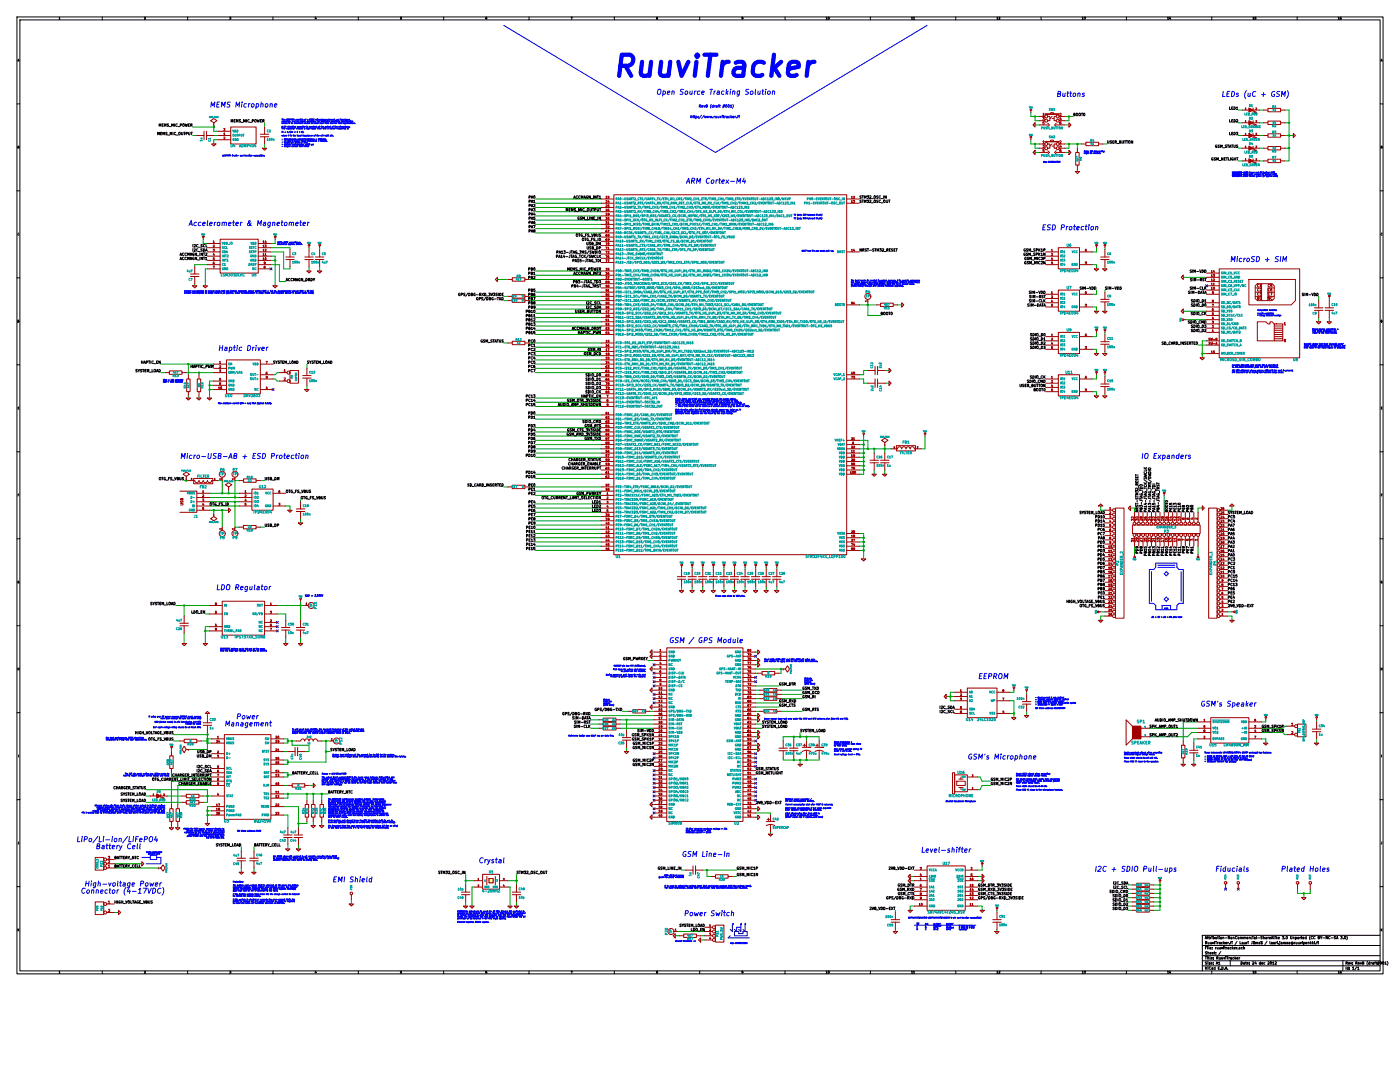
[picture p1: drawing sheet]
<svg xmlns="http://www.w3.org/2000/svg" width="279mm" height="216mm" viewBox="0 0 279 216" stroke-linecap="round" stroke-linejoin="round" font-family="sans-serif">
<g fill="none" stroke="#000" stroke-width=".2">
<path d="M3.4 3.4h272.6v190.9h-272.6zM3.5 12.2l.2-.4 .1 .4M3.6 12.1h.2M4 4h271.4v189.7h-271.4zM11.8 3.6l.1-.2v.4M11.8 3.8h.2M20.4 3.4v.6M28.8 3.5l.2 .1-.2 .2h.2M37.4 3.4v.6M45.8 3.4h.3l-.2 .2 .2 .2h-.3M54.5 3.4v.6M63 3.4l-.1 .3h.2"/>
<path d="M63.1 3.6v.2M71.5 3.4v.6M80.1 3.4h-.2v.2h.2v.2h-.2M88.5 3.4v.6M97.1 3.4l-.1 .1-.1 .3h.3l-.1-.2-.2 .1M105.6 3.4v.6M113.9 3.4h.3l-.2 .4M122.6 3.4v.6M131.1 3.6l-.1-.1 .2-.1v.2l-.2 .1 .1 .1h.1v-.2M139.6 3.4v.6M148.3 3.6l-.2 .1v-.2h.2v.2l-.2 .1M156.7 3.4v.6"/>
<path d="M164.9 3.6l.1-.2v.4M164.9 3.8h.2M165.3 3.5h.2l-.1 .3zM173.7 3.4v.6M181.9 3.6l.1-.2v.4M181.9 3.8h.2M182.3 3.6l.1-.2v.4M182.3 3.8h.2M190.7 3.4v.6M198.9 3.6l.2-.2v.4M198.9 3.8h.3M199.3 3.5l.3 .1-.3 .2h.3"/>
<path d="M207.8 3.4v.6M216 3.6l.1-.2v.4M216 3.8h.2M216.3 3.4h.3l-.1 .2 .1 .2h-.3M224.8 3.4v.6M233 3.6l.1-.2v.4M233 3.8h.2M233.5 3.4l-.1 .3h.3M233.6 3.6v.2M241.8 3.4v.6M250 3.6l.1-.2v.4M250 3.8h.3"/>
<path d="M250.7 3.4h-.2l-.1 .2h.3v.2h-.3M258.9 3.4v.6M267.1 3.6l.1-.2v.4M267.1 3.8h.2M267.7 3.4l-.2 .1v.3h.2l-.1-.2-.1 .1M275.6 12.2l.1-.4 .2 .4M275.6 12.1h.2M3.4 20.7h.6M3.4 38.1h.6M3.6 29.4l.2-.2h-.2v.4h.1v-.2M275.4 20.7h.6M275.4 38.1h.6"/>
<path d="M275.6 29.4l.2-.2h-.2v.4h.2v-.2M3.4 55.4h.6M3.8 46.6l-.2-.1-.1 .2 .1 .2h.2M275.4 55.4h.6M275.8 46.6l-.1-.1-.1 .2 .1 .2h.1M3.4 72.8h.6M3.6 63.9l.2 .1-.1 .3h-.1zM275.4 72.8h.6M275.6 63.9l.2 .1v.3h-.2zM3.4 90.1h.6M3.6 81.4h.1M3.6 98.8h.1"/>
<path d="M3.8 81.2h-.2v.4h.2M3.8 98.6h-.2v.4M275.4 90.1h.6M275.6 81.4h.2M275.6 98.8h.2M275.8 81.2h-.2v.4h.2M275.8 98.6h-.2v.4M3.4 107.5h.6M3.8 116h-.2v.3h.2l-.1-.1M275.4 107.5h.6M275.8 116h-.2l.1 .3h.1v-.1M3.4 124.9h.6"/>
<path d="M3.6 133.3v.4M3.6 133.5h.2M3.8 133.3v.4M275.4 124.9h.6M275.6 133.5h.2M275.6 133.3v.4M275.8 133.3v.4M3.4 142.2h.6M3.4 159.6h.6M3.7 150.6v.5M275.4 142.2h.6M275.4 159.6h.6"/>
<path d="M275.7 150.6v.5M3.4 176.9h.6M3.7 168v.4h-.1M275.4 176.9h.6M275.8 168v.4h-.2M3.6 185.3v.5M3.6 185.5l.2 .3M3.8 185.3l-.2 .3M11.8 193.9l.1-.1v.4M11.8 194.2h.2M20.4 193.7v.6M28.8 193.8l.2 .1-.2 .3h.2"/>
<path d="M37.4 193.7v.6M45.8 193.8h.3l-.2 .1 .2 .3h-.3M54.5 193.7v.6M63 193.8l-.1 .3h.2M63.1 193.9v.3M71.5 193.7v.6M80.1 193.8h-.2v.2h.2v.2h-.2M88.5 193.7v.6M97.1 193.8l-.1 .1-.1 .2 .3 .1-.1-.3-.2 .1M105.6 193.7v.6M113.9 193.8h.3l-.2 .4M122.6 193.7v.6"/>
<path d="M131.1 194l-.1-.2h.2v.1l-.2 .1 .1 .2 .1-.1v-.1M139.6 193.7v.6M148.3 194h-.2v-.2l.2 .1v.2l-.2 .1M156.7 193.7v.6M164.9 193.9l.1-.1v.4M164.9 194.2h.2M165.3 193.8l.2 .1-.1 .3zM173.7 193.7v.6M181.9 193.9l.1-.1v.4M181.9 194.2h.2M182.3 193.9l.1-.1v.4M182.3 194.2h.2"/>
<path d="M190.7 193.7v.6M198.9 193.9l.2-.1v.4M198.9 194.2h.3M199.3 193.8l.3 .1-.3 .3h.3M207.8 193.7v.6M216 193.9l.1-.1v.4M216 194.2h.2M216.3 193.8h.3l-.1 .1 .1 .3h-.3M224.8 193.7v.6M233 193.9l.1-.1v.4M233 194.2h.2M233.5 193.8l-.1 .3h.3"/>
<path d="M233.6 193.9v.3M239.9 188.7h35.5M239.9 190.7h35.5M239.9 192.7h35.5M239.9 191.7h35.5M240.5 187.3l.2-.5 .1 .5M240.5 190.9h.3M240.5 187.2h.3M240.6 188.1h.2v-.2h-.2v.5M240.6 192.9v.5M240.6 189.1h.1M240.6 193.1l.3 .3"/>
<path d="M240.6 190.9v.5M240.7 188.1l.2 .3M240.8 188.9h-.2v.5M240.8 191.9l-.3 .1 .3 .4h-.3M240.8 189.9l-.3 .1 .3 .3-.3 .1M240.9 192.9l-.3 .3M240.9 187h.2M241 190.9h.1M241 191.1v.3M241 188.9h.1M241 186.8v.5h.1M241 189v.4"/>
<path d="M241.1 191.9v.1M241.1 190.1h.1l.1 .3M241.1 189.9v.5M241.1 192.1v.3M241.1 192.9v.1M241.1 188v.3h.2M241.1 193.1v.3M241.1 191.1h.2M241.2 190.9v.4l.1 .1M241.2 187h.2M241.2 188.9l.1 .5M241.3 192.1h.2l-.2 .3h.2"/>
<path d="M241.3 186.8v.5h.1M241.3 188v.4M241.5 189.2l.2-.1h-.2v.2h.2M241.5 190.2l.2-.1h-.2v.3h.2M241.5 190.9l.1 .5M241.5 188l.1 .3h.2M241.6 187v.3M241.6 193a.23 .23 0 0 0-.3 .2 .23 .23 0 0 0 .3 .2M241.7 192.2l.2-.1-.2 .1v.2h.2M241.7 187l-.1 .1M241.7 191.2l.2-.1h-.2l.1 .3h.1M241.8 188v.4"/>
<path d="M241.8 193.1h.2v.3M241.8 193.7v.6M241.9 186.8v.1M241.9 187v.3M241.9 190.2l.2-.1h-.2v.3h.2M241.9 189.3v.1M241.9 189.1h.1M241.9 188l.2 .4 .1-.4M242 193.2l-.2 .1 .2 .1M242.1 187l.3 .1v.2h-.3M242.1 186.8v.5M242.1 192.4h.1"/>
<path d="M242.1 192.1v.1M242.2 191.4h.1M242.2 191.1h.1M242.3 190h.2M242.4 189.9v.4l.1 .1M242.4 187.9h.1M242.4 188v.4M242.5 193.1l-.2 .1v.2h.2M242.5 192.9v.5M242.6 187.9h.2M242.6 189v.4M242.6 187v.3h.2"/>
<path d="M242.7 190.3v.1M242.7 190.1h.1M242.7 187.9v.5M242.7 192.4l.2-.5 .1 .5M242.7 189l-.1 .1M242.7 192.3h.3M242.8 187v.3M242.8 191.2l.3-.1v-.2h-.3v.5M242.9 189v.3h.2M242.9 191.2l.2 .2M243 187h.2M243 188v.4"/>
<path d="M243 186.8v.5h.2M243.1 189v.4M243.1 193.2h.2M243.2 188l-.2 .1M243.2 192l.1-.1v.5M243.2 192.4h.3M243.3 191.1v.3h.2M243.3 188l.2 .1v.3h-.1l-.1-.2 .2-.1M243.3 186.8v.1M243.3 187v.3M243.3 189l.1 .3h.2M243.4 192.9h-.3v.5h.3"/>
<path d="M243.5 191.1v.3M243.6 189v.4M243.6 187.1h.2v.2h-.2zM243.6 193.4h.1M243.7 189.9l-.5 .6M243.8 189l.1 .4 .1-.4M243.8 191.1v.3h.2M243.8 192.9a.26 .26 0 0 1 .3 .3 .26 .26 0 0 1-.3 .2zM244 188l-.2 .1v.2h.2M244 191.1v.3M244 187.1l.2-.1 .1 .3M244 187v.3"/>
<path d="M244.2 188.9h.1M244.2 189v.4M244.2 191.1l.1 .3 .1-.3M244.2 187.9v.5M244.3 188.2l.1 .2M244.3 193.4h.1M244.4 189h.2M244.4 188l-.2 .2M244.4 188.9v.4l.2 .1M244.5 187.1h.4M244.5 193.4l.2-.5 .2 .5M244.6 193.3h.2"/>
<path d="M244.6 188.2l.2-.2-.2 .1v.2h.2M244.6 190.9h.1M244.6 191.1v.3M244.7 189v.4M244.8 190.9h.3M244.9 189l-.2 .1M244.9 190.9v.5M245 193.4h.1M245 189.1h.2v.3M245.1 188v.4M245.2 188l-.1 .1M245.2 189.2l-.2 .1h.2"/>
<path d="M245.3 191.1v.3M245.4 188.3v.1M245.4 191.1l-.1 .1M245.4 186.8v.5l-.3-.5v.5M245.5 191.7v1M245.5 188h.2M245.6 191.1h.2v.3h-.2v-.2h.2M245.6 187.1h.3v.2h-.3zM245.7 189.1h-.2v.2h.2M245.7 187.9h-.1v.5M245.9 187.9h.1M245.9 188v.4"/>
<path d="M245.9 188.9v.5M246 189.2l.1 .2M246.1 187.1l.2-.1v.3M246.1 187v.3M246.1 189l-.2 .2M246.2 191.1l-.2 .1v.2h.2M246.3 189.2l.2-.1h-.2v.2h.2M246.5 190.9v.5M246.5 191.2l.2 .2M246.7 191.1l-.2 .2M246.8 189v.4M246.8 191.2l.3-.1h-.3l.1 .3h.2"/>
<path d="M246.9 186.9a.23 .23 0 0 0-.4 .2 .23 .23 0 0 0 .4 .2M246.9 187.8l-.4 .7M246.9 189l-.1 .1M247.1 187.1h.2v.2h-.2zM247.1 189.3v.1M247.3 191.1v.3M247.4 191.1l-.1 .1M247.5 187.9v.5h.2M247.5 189.1h-.2l.2 .2h-.2M247.5 187.1l.2-.1v.3M247.5 187v.3M247.7 191.9a.26 .26 0 0 1 .3 .3 .26 .26 0 0 1-.3 .2z"/>
<path d="M247.7 187.1l.2-.1 .1 .3M247.9 188l.2 .1v.3h-.2v-.2l.2-.1M248 189.1h-.3v.2h.3M248.2 189.1h.2v.3M248.2 188.9v.5M248.2 192.1h.2v.3M248.2 187.1l.2-.1v.3M248.2 187v.3M248.3 188v.3h.2M248.4 192.2l-.3 .1 .3 .1M248.4 187.1l.2-.1v.3M248.5 188v.4"/>
<path d="M248.6 192.1h.2M248.6 191.9v.4l.2 .1M248.8 188v.4M248.8 187.2l.3-.2-.3 .1 .1 .2h.2M248.9 192.2l.2-.1-.2 .1v.2h.2M248.9 188l-.1 .1M249.1 187.9h.1M249.1 188v.4M249.3 187v.3M249.3 192.4h.1M249.3 192.1v.1M249.4 187l-.1 .1"/>
<path d="M249.8 187l-.2 .1v.2h.2M249.9 187.9v.4l-.2 .1M250 192l.1-.1 .2 .1-.4 .4h.4M250 193.9l.1-.1v.4M250 194.2h.3M250 186.8v.1M250 187v.3M250.1 188l.2 .1v.3h-.1l-.1-.2 .2-.1M250.1 187.9h.1M250.3 187h.2v.3M250.3 187.9h.1M250.5 187.1l-.2 .1 .2 .1"/>
<path d="M250.6 191.9l-.2 .3h.4M250.6 188.1l.2-.1v.4M250.6 188v.4M250.7 193.8h-.2l-.1 .2h.3v.2h-.3M250.7 192.1v.3M250.7 186.8l.1 .5M250.8 188.1l.2-.1v.4M251 187.1h.4M251.4 188l-.2 .1 .2 .2h-.2M251.6 192.1l-.3 .1v.2h.3M251.6 191.9v.5M251.7 188l.2 .1v.3h-.2v-.2l.2-.1"/>
<path d="M251.7 187.9h.1M251.8 192.2l.2-.1-.2 .1v.2h.2M251.9 187.9h.1M251.9 186.9h-.3l.3 .4h-.3M252.1 187.1l.2-.1v.3M252.1 186.8v.5M252.4 192.1l-.2 .1v.2h.2M252.6 187h.2v.3M252.8 187.1l-.3 .1 .3 .1M252.9 187.8l-.5 .7M253 192l.2-.1 .1 .1-.3 .4h.3M253 187v.3"/>
<path d="M253.2 187l-.2 .1M253.3 187.2l.2-.2-.2 .1v.2h.2M253.4 187.9l.1 .5M253.5 192l.2-.1 .1 .2-.1 .3-.2-.1zM253.7 188l.2 .1v.3h-.2v-.2l.2-.1M253.7 187.3l.2-.5 .1 .5M253.7 187.2h.3M254 192l.1-.1v.5M254 192.4h.3M254.1 188l.1 .3h.2M254.2 186.8l.1 .5M254.4 188v.4"/>
<path d="M254.5 192l.2-.1 .1 .1-.4 .4h.4M254.5 186.8v.1M254.5 187v.3M254.6 188v.4M254.7 186.8v.5M254.7 188l-.1 .1M254.8 187.1l.1 .2M254.9 187l-.2 .2M254.9 187.9h.1M254.9 188v.4M255.1 187.2l.2-.2-.2 .1v.2h.2M255.2 188.3v.1"/>
<path d="M255.4 188l-.1 .5M255.4 187.9h.1M255.6 188l.3 .1v.3h-.2l-.1-.2 .3-.1M255.9 186.8h.3l-.2 .2 .2 .1v.2h-.3M256.1 188.1l.2-.1v.4M256.1 188v.4M256.3 188.1l.2-.1v.4M256.4 187.3h.1M256.7 186.9l.2 .1-.1 .3-.2-.2zM257 188l-.2 .1 .2 .2h-.2M257.2 188l.2 .1v.3h-.2v-.2l.2-.1M257.5 186.8l.1 .5h.2v-.5"/>
<path d="M258 188.1l-.2 .1 .2 .1M258 188.1v.2a.23 .23 0 0 0-.1-.3 .23 .23 0 0 0-.3 0 .23 .23 0 0 0 .1 .4h.3M258.1 187.1l.2-.1v.3M258.1 187v.3M258.3 188v.4M258.4 188l-.1 .1M258.5 187l.3 .1-.1 .2h-.2M258.5 187v.5M258.6 188v.3h.2M258.8 188v.4M258.9 193.7v.6M259 187l.2 .1v.2h-.2z"/>
<path d="M259.1 188v.3h.2M259.3 188v.4M259.4 187v.3M259.5 188l.1 .4 .1-.4M259.6 187l-.2 .1M259.7 187h.2M259.8 186.8v.5h.1M259.9 187.9h.1M259.9 188v.4M260 187.2l.2-.2-.2 .1v.2h.2M260.2 188l.2 .1v.2h-.2M260.2 188v.5"/>
<path d="M260.6 188.2l.2-.2-.2 .1v.2h.2M260.7 187l-.3 .1 .1 .2h.2M260.7 186.8v.5M261 188.1l.2-.1 .1 .4M261 188v.4M261.5 186.8l-.2 .3 .2 .4M261.5 187.9v.5M261.6 188.2l.1 .2M261.7 188l-.2 .2M261.9 187.9v.5M262 186.9a.23 .23 0 0 0-.4 .2 .23 .23 0 0 0 .4 .2M262 188.2l.1 .2"/>
<path d="M262.1 188l-.2 .2M262.3 187.9h.1M262.3 188v.4M262.5 186.9a.23 .23 0 0 0-.4 .2 .23 .23 0 0 0 .4 .2M262.6 188.3v.1M262.8 188h.1M262.9 187.9h-.1v.5M263.1 187.1h.2v-.2l-.2-.1v.5h.2l.1-.1-.2-.1M263.1 187.9h.1M263.1 188v.4M263.5 186.8l.2 .3 .1-.3M263.7 187.1v.2"/>
<path d="M264 187.1h.4M264.9 186.8v.5l-.3-.5v.5M265.5 186.9a.23 .23 0 0 0-.4 .2 .23 .23 0 0 0 .4 .2M265.7 187.1h.3M266.6 186.9h-.3l.2 .4h-.2M266.7 187.3l.2-.5 .1 .5M266.7 187.2h.3M267.1 193.9l.1-.1v.4M267.1 194.2h.2M267.5 186.8h.4l-.2 .2 .1 .1v.2h-.3M267.7 193.8l-.2 .1v.2l.2 .1-.1-.3-.1 .1M268 191.7v2"/>
<path d="M268.1 187.3h.1M268.4 186.9l.2 .1-.1 .3-.2-.2zM268.6 192.2h.3v-.2l-.3-.1v.5M268.6 192.9v.5M268.7 192.2l.2 .2M268.8 186.8l.1 .3-.1 .4M269.1 193.1l-.3 .1 .1 .2h.2M269.1 192.9v.5M269.1 192.2l.2-.1-.2 .1v.2h.2M269.3 193.4h.1M269.3 193.1v.1M269.5 192.1l.1 .3 .2-.3"/>
<path d="M269.9 193.1l.2-.2v.5M269.9 193.4h.3M269.9 192.4h.1M269.9 192.1v.1M270.6 192.2h.2v-.2l-.2-.1v.5M270.7 192.2l.2 .2M270.8 192.9l-.4 .7M270.9 193.1l.2-.2v.5M270.9 193.4h.3M271.1 192.2l.2-.1-.2 .1v.2h.2M271.5 192.1l.1 .3 .1-.3M271.9 192.2l.2-.1 .1-.1-.3-.1v.5h.2l.1-.2h-.1"/>
<path d="M272.9 191.8l-.1 .4 .1 .4M273.4 192.1l-.3 .1v.2h.3M273.4 191.9v.5M273.6 192.1v.3M273.7 192.1l-.1 .1M273.9 192.1h.2v.3M274.1 192.2l-.2 .1 .2 .1M274.3 192.1h.2M274.5 191.9l-.1 .1v.4M274.6 192.1h.2M274.7 191.9v.4l.1 .1M274.9 192.3h.3"/>
<path d="M274.9 192.1h.4M275.1 191.9l-.2 .6M275.2 191.9l-.1 .6M275.4 186.6h-35.5v7.1M275.5 191.9l.2 .2-.1 .3-.2-.2zM275.6 185.3v.5M275.7 185.5l.1 .3M275.8 185.3l-.2 .3M276 192l.1-.1 .1 .2-.1 .3-.2-.1zM276.4 192l.1-.1v.5M276.4 192.4h.3M276.8 191.8l.2 .4-.2 .4"/>
</g>
<circle cx="42.7" cy="25.3" r=".14" fill="#00a000"/>
<g fill="none" stroke="#00a000" stroke-width=".2">
<path d="M42.7 24.9v1.3"/>
<circle cx="42.7" cy="25.3" r=".14"/>
</g>
<circle cx="155.9" cy="133.5" r=".14" fill="#00a000"/>
<g fill="none" stroke="#00a000" stroke-width=".2">
<path d="M150.8 133.5h5.5M150.8 134.3h.4"/>
<circle cx="155.9" cy="133.5" r=".14"/>
</g>
<circle cx="42.7" cy="101.8" r=".14" fill="#00a000"/>
<g fill="none" stroke="#00a000" stroke-width=".2">
<path d="M42.7 101.8v.9"/>
<circle cx="42.7" cy="101.8" r=".14"/>
</g>
<circle cx="41.4" cy="148.3" r=".14" fill="#00a000"/>
<g fill="none" stroke="#00a000" stroke-width=".2">
<path d="M41.4 146.2v3.3h-3.8"/>
<circle cx="41.4" cy="148.3" r=".14"/>
</g>
<path d="M100.5 5.1l42.3 25.3" fill="none" stroke="#00f" stroke-width=".2"/>
<circle cx="231.5" cy="180.8" r=".14" fill="#00a000"/>
<g fill="none" stroke="#00a000" stroke-width=".2">
<path d="M231.5 176.2v5.4"/>
<circle cx="231.5" cy="180.8" r=".14"/>
</g>
<circle cx="231.5" cy="179.1" r=".14" fill="#00a000"/>
<circle cx="231.5" cy="179.1" r=".14" fill="none" stroke="#00a000" stroke-width=".2"/>
<circle cx="231.5" cy="177.4" r=".14" fill="#00a000"/>
<g fill="none" stroke="#00a000" stroke-width=".2">
<path d="M173.2 60.4v2.5M155 113.2v.4M155 117v.9M239.1 109v1.7M64.2 163.9v.9M70.1 179.5v.9"/>
<circle cx="231.5" cy="177.4" r=".14"/>
</g>
<circle cx="57.4" cy="158.4" r=".14" fill="#00a000"/>
<g fill="none" stroke="#00a000" stroke-width=".2">
<path d="M57.4 158.4v.9h-.8"/>
<circle cx="57.4" cy="158.4" r=".14"/>
</g>
<circle cx="61.3" cy="158.4" r=".14" fill="#00a000"/>
<g fill="none" stroke="#00a000" stroke-width=".2">
<path d="M220.1 28.7h.8M105.6 97.2h14.4M219.7 101.8h.8M225.6 101.4h.8M245.9 101v.8M219.7 122.1h.8M219.7 122.9v.9M245 122.9h.9M34.2 149.5v.5M42.2 156.7h-6.7v3.8M61.3 158.4v1.3M62.5 158.4v1.3"/>
<path d="M34.2 164.8v.4M61.3 163.9v.4h-1.7M22.8 182.1h.9"/>
<circle cx="61.3" cy="158.4" r=".14"/>
</g>
<path d="M231.1 113.2h3.4M232.8 114.1l.4 .4-.4 .4-.5-.4zM31.3 171.1h.8v1.3h-3" fill="none" stroke="#00f" stroke-width=".2"/>
<circle cx="41.4" cy="146.6" r=".14" fill="#00a000"/>
<g fill="none" stroke="#00a000" stroke-width=".2">
<path d="M106.9 39.7h13.1M100.5 60h.9M105.6 59.1h14.4M106.9 58.3h13.1M106.9 54.1h13.1M106.9 46.5h13.1M106.9 44.8h13.1M106.9 43.1h13.1M106.9 41.4h13.1M105.6 68.4h14.4M106.9 79.4h13.1M106.9 73.5h13.1"/>
<path d="M106.9 71.8h13.1M106.9 70.1h13.1M106.9 66.7h13.1M106.9 65.1h13.1M106.9 63.4h13.1M106.9 61.7h13.1M106.9 98.9h13.1M106.9 94.6h13.1M106.9 91.2h13.1M106.9 89.6h13.1M106.9 87.9h13.1M106.9 86.2h13.1"/>
<path d="M106.9 83.6h13.1M106.9 81.1h13.1M106.9 109h13.1M106.9 107.3h13.1M106.9 105.6h13.1M106.9 103.9h13.1M106.9 102.2h13.1M106.9 100.5h13.1"/>
<circle cx="41.4" cy="146.6" r=".14"/>
</g>
<circle cx="213.3" cy="28.7" r=".14" fill="#00a000"/>
<g fill="none" stroke="#00a000" stroke-width=".2">
<path d="M212.5 28.7h3.4"/>
<circle cx="213.3" cy="28.7" r=".14"/>
</g>
<circle cx="206.6" cy="28.7" r=".14" fill="#00a000"/>
<g fill="none" stroke="#00a000" stroke-width=".2">
<path d="M205.7 28.7h1.7M205.7 22.4v.8h1.7M212.5 24.9h.8M212.5 23.2h1.7"/>
<circle cx="206.6" cy="28.7" r=".14"/>
</g>
<circle cx="44.4" cy="98.4" r=".14" fill="#00a000"/>
<g fill="none" stroke="#00a000" stroke-width=".2">
<path d="M41.8 98.4h5.9"/>
<circle cx="44.4" cy="98.4" r=".14"/>
</g>
<circle cx="160.9" cy="147" r=".14" fill="#00a000"/>
<g fill="none" stroke="#00a000" stroke-width=".2">
<path d="M150.8 145.3h1.3M156.3 147.9v-.9h7.2v.9M160.9 147v.9M181.6 174.9h.9M195.2 174.9h.8M196 172.8v.8h-.8M135.2 185.9h5.5M182.5 180.8h-.9v.8"/>
<circle cx="160.9" cy="147" r=".14"/>
</g>
<circle cx="44.4" cy="101.8" r=".14" fill="#00a000"/>
<g fill="none" stroke="#00a000" stroke-width=".2">
<path d="M218 52.8h.8v.9M218.8 57.9v.8h-.8M220.5 49.4v.4M220.5 53.2v.5M220.5 57.9v.4M100.5 68.4h.9M218 61.3h.8v.8M218 69.7h.8v.8M218 78.2h.8v.8M218.8 74.8v.8h-.8M218.8 66.3v.9h-.8M220.5 61.7v.4"/>
<path d="M220.5 66.3v.4M220.5 70.1v.4M220.5 74.8v.4M220.5 78.6v.4M60 99.7v.4M44.4 101.8v3.4M60 103.5v.8M150.8 136.9h4.7M125 149.1v.9M150.8 141.1h4.7M256.8 144.9h-.4l-.4 .4h-4.2"/>
<circle cx="44.4" cy="101.8" r=".14"/>
</g>
<circle cx="46.9" cy="99.3" r=".14" fill="#00a000"/>
<g fill="none" stroke="#00a000" stroke-width=".2">
<path d="M41.8 99.3h5.9M43.5 95.9h.9v2.5M47.7 95.9h-.8v3.4M41.8 101h5.9M52 105.2h.8M57 101h.9v.8M40.1 147.9h1.3"/>
<circle cx="46.9" cy="99.3" r=".14"/>
</g>
<circle cx="41.4" cy="147.4" r=".14" fill="#00a000"/>
<g fill="none" stroke="#00a000" stroke-width=".2">
<path d="M38.4 25.3h4.3M171.5 89.6h6.3M34.6 146.6h6.8M195.2 155h.4l.4 .9M229.4 145.3h9.7M236.1 152.1v.4M239.1 147.4h-.8v.9M251.8 147.4h.8v.9M139.8 186.7h.9"/>
<circle cx="41.4" cy="147.4" r=".14"/>
</g>
<path d="M229.8 114.1v5.9M231.1 112.8h3.4M147.9 185h-.9v.9" fill="none" stroke="#00f" stroke-width=".2"/>
<path d="M145.7 186.7l-.4 .4h4.2M146.2 184.6v1.3M146.6 185.5l.4 .4M148.7 184.6v1.3" fill="none" stroke="#0000c0" stroke-width=".2"/>
<circle cx="257.3" cy="27" r=".14" fill="#00a000"/>
<circle cx="257.3" cy="27" r=".14" fill="none" stroke="#00a000" stroke-width=".2"/>
<circle cx="257.3" cy="29.6" r=".14" fill="#00a000"/>
<circle cx="257.3" cy="29.6" r=".14" fill="none" stroke="#00a000" stroke-width=".2"/>
<path d="M230.2 113.6h-.8v6.8h.8l.4 .4v.9h4.3v-.9l.4-.4h.8v-6.8" fill="none" stroke="#00f" stroke-width=".2"/>
<circle cx="189.7" cy="139" r=".14" fill="#00a000"/>
<g fill="none" stroke="#00a000" stroke-width=".2">
<path d="M247.1 29.6h.9M256.4 29.6h.9M256.4 24.5h.9M172.4 75.6v.9M189.7 138.1v1.7h.8M202.3 137.7v.4h-.8M201.5 142.4h.8"/>
<circle cx="189.7" cy="139" r=".14"/>
</g>
<circle cx="172.4" cy="91.2" r=".14" fill="#00a000"/>
<g fill="none" stroke="#00a000" stroke-width=".2">
<path d="M171.5 91.2h.9"/>
<circle cx="172.4" cy="91.2" r=".14"/>
</g>
<circle cx="41" cy="125.9" r=".14" fill="#00a000"/>
<g fill="none" stroke="#00a000" stroke-width=".2">
<path d="M38.4 27h.9M42.7 26.2h.8M52.8 24.5v.8M52.8 28.7v.9M41 125.9h.8M29.1 158.8h.9M33.4 158.8h2.9M40.6 158.8h1.6M56.6 150h.8M57.4 147.9h1.7M61.7 156.7h.8M65.1 147.9v4.2h-7.7"/>
<path d="M29.1 160.1h7.2M50.7 169v.8M50.7 173.2v.8M56.6 160.9h3v4.3M57.4 162.6v2.6M57.4 168.6v.8"/>
<circle cx="41" cy="125.9" r=".14"/>
</g>
<circle cx="57.4" cy="147.9" r=".14" fill="#00a000"/>
<g fill="none" stroke="#00a000" stroke-width=".2">
<path d="M57.4 147.4v.9h-.8"/>
<circle cx="57.4" cy="147.9" r=".14"/>
</g>
<circle cx="41.4" cy="147.9" r=".14" fill="#00a000"/>
<circle cx="41.4" cy="147.9" r=".14" fill="none" stroke="#00a000" stroke-width=".2"/>
<circle cx="41.4" cy="162.6" r=".14" fill="#00a000"/>
<g fill="none" stroke="#00a000" stroke-width=".2">
<path d="M174.5 89.6v.8M136 113.2v.4M138.1 117v.9M140.2 113.2v.4M142.4 117v.9M144.5 113.2v.4M146.6 117v.9M148.7 113.2v.4M150.8 117v.9M152.9 113.2v.4M56.6 154.2h.8M56.6 151.7h.8"/>
<path d="M57.4 154.6h.9M41.4 162.6h.8M42.2 160.9h-.8v3.4"/>
<circle cx="41.4" cy="162.6" r=".14"/>
</g>
<circle cx="176.6" cy="89.6" r=".14" fill="#00a000"/>
<circle cx="176.6" cy="89.6" r=".14" fill="none" stroke="#00a000" stroke-width=".2"/>
<circle cx="172.4" cy="92.1" r=".14" fill="#00a000"/>
<g fill="none" stroke="#00a000" stroke-width=".2">
<path d="M171.5 92.1h.9"/>
<circle cx="172.4" cy="92.1" r=".14"/>
</g>
<circle cx="172.4" cy="93.8" r=".14" fill="#00a000"/>
<g fill="none" stroke="#00a000" stroke-width=".2">
<path d="M171.5 74.8h.9M172.4 73.9h.8M176.6 76.5h.8M171.5 93.8h.9"/>
<circle cx="172.4" cy="93.8" r=".14"/>
</g>
<circle cx="173.2" cy="60.8" r=".14" fill="#00a000"/>
<g fill="none" stroke="#00a000" stroke-width=".2">
<path d="M179.1 60.8h.9M176.6 93.8v.8"/>
<circle cx="173.2" cy="60.8" r=".14"/>
</g>
<circle cx="172.4" cy="108.1" r=".14" fill="#00a000"/>
<g fill="none" stroke="#00a000" stroke-width=".2">
<path d="M171.5 107.3h.9"/>
<circle cx="172.4" cy="108.1" r=".14"/>
</g>
<circle cx="172.4" cy="109.8" r=".14" fill="#00a000"/>
<g fill="none" stroke="#00a000" stroke-width=".2">
<path d="M171.5 109h.9"/>
<circle cx="172.4" cy="109.8" r=".14"/>
</g>
<circle cx="39.7" cy="74.4" r=".14" fill="#00a000"/>
<g fill="none" stroke="#00a000" stroke-width=".2">
<path d="M205.7 27.9v.8M32.1 74.4h.8M32.1 72.7h10.6M37.6 79v.4M39.7 74.4v.4M61.3 72.7v.8M61.3 76.9v.8"/>
<circle cx="39.7" cy="74.4" r=".14"/>
</g>
<circle cx="60" cy="120.8" r=".14" fill="#00a000"/>
<g fill="none" stroke="#00a000" stroke-width=".2">
<path d="M54.9 47.7v.9h-.8M61.7 49.4v.4M61.7 53.2v.9M55.8 74.4h-.5l-.4 .4h-.4M60 120v3.8M41 122.5h.8"/>
<circle cx="60" cy="120.8" r=".14"/>
</g>
<circle cx="41.8" cy="76.9" r=".14" fill="#00a000"/>
<g fill="none" stroke="#00a000" stroke-width=".2">
<path d="M41.8 76.9h.9M204.9 138.1v.5M204.9 141.9v.9"/>
<circle cx="41.8" cy="76.9" r=".14"/>
</g>
<circle cx="160.9" cy="151.7" r=".14" fill="#00a000"/>
<g fill="none" stroke="#00a000" stroke-width=".2">
<path d="M236.1 55.3h4.7M117.9 143.6h1.6M117.9 145.3h1.6M123.8 144.5h6.7M163.5 151.2v.5h-7.2M225.2 178.3h.8M225.2 176.6h.8M225.2 180h.8M230.2 177.4h1.3M230.2 179.1h1.3M225.2 181.6h.8M230.2 180.8h1.3"/>
<circle cx="160.9" cy="151.7" r=".14"/>
</g>
<circle cx="260.2" cy="178.3" r=".14" fill="#00a000"/>
<g fill="none" stroke="#00a000" stroke-width=".2">
<path d="M247.1 24.5h.9M236.1 62.1h4.7M239.1 68.9h1.7M263.2 63.4v.8M35.1 120.8h6.7M22.8 172.4h5.5M48.2 169v.8M260.2 178.3v.8"/>
<circle cx="260.2" cy="178.3" r=".14"/>
</g>
<circle cx="141.1" cy="173.6" r=".14" fill="#00a000"/>
<g fill="none" stroke="#00a000" stroke-width=".2">
<path d="M196 155.9h1.7M237.8 146.2h1.3M94.6 177h-.4v3.8M101.4 177h.4v3.8M140.2 173.6h6.8"/>
<circle cx="141.1" cy="173.6" r=".14"/>
</g>
<circle cx="92.9" cy="175.7" r=".14" fill="#00a000"/>
<g fill="none" stroke="#00a000" stroke-width=".2">
<path d="M92.9 175.7h1.7"/>
<circle cx="92.9" cy="175.7" r=".14"/>
</g>
<circle cx="103.1" cy="175.7" r=".14" fill="#00a000"/>
<g fill="none" stroke="#00a000" stroke-width=".2">
<path d="M60 127.2v1.2M101.4 175.7h1.7"/>
<circle cx="103.1" cy="175.7" r=".14"/>
</g>
<circle cx="36.8" cy="120.8" r=".14" fill="#00a000"/>
<g fill="none" stroke="#00a000" stroke-width=".2">
<path d="M36.8 120.8v2.1M130.1 133.5h.4M150.8 162.2h3v.4"/>
<circle cx="36.8" cy="120.8" r=".14"/>
</g>
<circle cx="158.4" cy="151.7" r=".14" fill="#00a000"/>
<g fill="none" stroke="#00a000" stroke-width=".2">
<path d="M40.6 47.7v.9h.8M41.4 52.8h-2.5v.4M54.1 52.8h1.7v3.4h1.2M99.3 55.8h2.1M265.3 59.6v.4M130.1 131h.4M150.8 130.1h.4M150.8 131.8h.4M130.1 141.1h.4M150.8 142.8h.4M150.8 148.7h.4M150.8 146.2h.4"/>
<path d="M130.1 163.1h.4M150.8 163.1h.4"/>
<circle cx="158.4" cy="151.7" r=".14"/>
</g>
<circle cx="54.9" cy="52" r=".14" fill="#00a000"/>
<g fill="none" stroke="#00a000" stroke-width=".2">
<path d="M247.1 27h.9M251.3 27h.9M251.3 24.5h.9M38.9 56.6v.4M41.4 53.7h-.4v3.3M54.1 52h.8M54.1 50.3h2.5v3.4h1.3v-.5M54.1 49.4h3.8v.4M54.1 51.1h.8v5.9M263.2 59.1v.9M236.6 63.8h4.2M239.9 70.5h.9"/>
<path d="M240.8 68h-.9v3.4M265.3 63.4v.8M130.1 130.1h.4M130.1 137.7h.4M150.8 132.6h.4M150.8 147h.4M150.8 149.5h.4M150.8 143.6h.4M156.3 151.2v.5M160.9 151.2v.5M196 156.7h1.7M48.2 173.2v.8"/>
<path d="M92.9 174.5v2.1M92.9 180v.8M103.1 174.5v2.1M103.1 180v.8M130.1 160.5h.4M136 173.6h.9M141.1 173.6v1.3h.8M146.2 174.9h.8M150.8 161.4h.4M153.8 166v.4"/>
<circle cx="54.9" cy="52" r=".14"/>
</g>
<circle cx="239.9" cy="70.5" r=".14" fill="#00a000"/>
<g fill="none" stroke="#00a000" stroke-width=".2">
<path d="M117.9 142.8h12.6M117.9 144.5h1.6M123.8 143.6h6.7M123.8 145.3h6.7M159.7 151.7v.8M225.2 179.1h.8M225.2 177.4h.8M230.2 178.3h1.3M230.2 180h1.3M230.2 176.6h1.3M259 177.4v.9h2.5v-.9M225.2 180.8h.8"/>
<path d="M230.2 181.6h1.3"/>
<circle cx="239.9" cy="70.5" r=".14"/>
</g>
<circle cx="159.7" cy="151.7" r=".14" fill="#00a000"/>
<g fill="none" stroke="#00a000" stroke-width=".2">
<path d="M41.8 77.7h.9M42.7 76h-.9v3.4"/>
<circle cx="159.7" cy="151.7" r=".14"/>
</g>
<circle cx="41.8" cy="77.7" r=".14" fill="#00a000"/>
<g fill="none" stroke="#00a000" stroke-width=".2">
<path d="M63.8 49.4v.4M63.8 53.2v.9M37.6 72.7v2.1M54.5 75.6h.4l.4 .4h.5M36.8 126.3v2.1M158.4 151.2v.5"/>
<circle cx="41.8" cy="77.7" r=".14"/>
</g>
<circle cx="37.6" cy="72.7" r=".14" fill="#00a000"/>
<g fill="none" stroke="#00a000" stroke-width=".2">
<path d="M37.2 74.4h5.5M39.7 79v.4M171.5 109.8h.9M171.5 108.1h.9M57 127.2v1.2"/>
<circle cx="37.6" cy="72.7" r=".14"/>
</g>
<circle cx="172.4" cy="109" r=".14" fill="#00a000"/>
<g fill="none" stroke="#00a000" stroke-width=".2">
<path d="M171.5 106.5h.9v5"/>
<circle cx="172.4" cy="109" r=".14"/>
</g>
<circle cx="172.4" cy="107.3" r=".14" fill="#00a000"/>
<g fill="none" stroke="#00a000" stroke-width=".2">
<path d="M171.5 60.8h3.4M171.5 75.6h.9M172.4 76.5h.8M176.6 73.9h.8M171.5 92.9h.9M172.4 87v7.6h-.9M174.5 93.8v.8"/>
<circle cx="172.4" cy="107.3" r=".14"/>
</g>
<circle cx="172.4" cy="92.9" r=".14" fill="#00a000"/>
<g fill="none" stroke="#00a000" stroke-width=".2">
<path d="M171.5 90.4h.9"/>
<circle cx="172.4" cy="92.9" r=".14"/>
</g>
<circle cx="172.4" cy="90.4" r=".14" fill="#00a000"/>
<g fill="none" stroke="#00a000" stroke-width=".2">
<path d="M171.5 88.7h.9"/>
<circle cx="172.4" cy="90.4" r=".14"/>
</g>
<circle cx="172.4" cy="88.7" r=".14" fill="#00a000"/>
<circle cx="172.4" cy="88.7" r=".14" fill="none" stroke="#00a000" stroke-width=".2"/>
<circle cx="174.5" cy="89.6" r=".14" fill="#00a000"/>
<g fill="none" stroke="#00a000" stroke-width=".2">
<path d="M136 117v.9M138.1 113.2v.4M140.2 117v.9M142.4 113.2v.4M144.5 117v.9M146.6 113.2v.4M148.7 117v.9M150.8 113.2v.4M152.9 117v.9M57.4 151.7v.8h-.8"/>
<circle cx="174.5" cy="89.6" r=".14"/>
</g>
<circle cx="57.4" cy="152.1" r=".14" fill="#00a000"/>
<g fill="none" stroke="#00a000" stroke-width=".2">
<path d="M57.4 154.2v.8h-.8"/>
<circle cx="57.4" cy="152.1" r=".14"/>
</g>
<circle cx="57.4" cy="154.6" r=".14" fill="#00a000"/>
<g fill="none" stroke="#00a000" stroke-width=".2">
<path d="M41.4 161.8h.8"/>
<circle cx="57.4" cy="154.6" r=".14"/>
</g>
<circle cx="41.4" cy="161.8" r=".14" fill="#00a000"/>
<g fill="none" stroke="#00a000" stroke-width=".2">
<path d="M41.4 148.3h.8M41.4 147.4h.8M56.6 147.4h.8M65.1 150h.8"/>
<circle cx="41.4" cy="161.8" r=".14"/>
</g>
<circle cx="65.1" cy="150" r=".14" fill="#00a000"/>
<g fill="none" stroke="#00a000" stroke-width=".2">
<path d="M58.3 147.9v.8"/>
<circle cx="65.1" cy="150" r=".14"/>
</g>
<circle cx="58.3" cy="147.9" r=".14" fill="#00a000"/>
<g fill="none" stroke="#00a000" stroke-width=".2">
<path d="M29.1 157.6h12.3M58.3 148.7h3.4v1.3h-.9"/>
<circle cx="58.3" cy="147.9" r=".14"/>
</g>
<circle cx="41.4" cy="158.8" r=".14" fill="#00a000"/>
<g fill="none" stroke="#00a000" stroke-width=".2">
<path d="M42.7 27h.8M43.5 27.9h-.8v.8M247.1 22h.9M247.1 32.1h.9M251.3 22h.9M251.3 29.6h.9M251.3 32.1h.9M256.4 22h.9M256.4 32.1h.9M172.4 73.9v.9M41.8 125h-.8v3.4M55.3 122.5h1.7v1.3"/>
<path d="M201.5 139.8h.8v3.4M41.4 157.6v2.5h-.8M56.6 156.7h.8M56.6 162.6h.8M59.6 168.6v.8"/>
<circle cx="41.4" cy="158.8" r=".14"/>
</g>
<circle cx="202.3" cy="142.4" r=".14" fill="#00a000"/>
<g fill="none" stroke="#00a000" stroke-width=".2">
<path d="M257.3 22v10.1M188.8 139h1.7M189.7 138.1h.8"/>
<circle cx="202.3" cy="142.4" r=".14"/>
</g>
<path d="M230.2 113.6l.4-.4v-.8h4.3v.8l.4 .4h.8M231.9 121.7v-.9h1.7v.9" fill="none" stroke="#00f" stroke-width=".2"/>
<circle cx="257.3" cy="24.5" r=".14" fill="#00a000"/>
<g fill="none" stroke="#00a000" stroke-width=".2">
<path d="M256.4 27h1.7M171.5 87.9h1.7v1.7M196 156.7l-.4 .9h-.4M237.8 146.2l-.8 .8h-7.6M238.3 151.7v.8M239.1 144.1h-3v3.8M252.6 143.6v.5h-.8M262.8 143.6v.5M262.8 147.4v.9M134.8 186.7h.8M139.8 187.6h.9"/>
<circle cx="257.3" cy="24.5" r=".14"/>
</g>
<path d="M145.7 185.5l.5 .4M146.6 185.9h.8v.4h.9v-.4h.8v.8h-2.5zM147.9 184.6v1.3l-.5-.4M148.3 185.5l.4 .4" fill="none" stroke="#0000c0" stroke-width=".2"/>
<path d="M235.7 114.1v5.9" fill="none" stroke="#00f" stroke-width=".2"/>
<circle cx="173.2" cy="89.6" r=".14" fill="#00a000"/>
<g fill="none" stroke="#00a000" stroke-width=".2">
<path d="M36.8 95.9h.8M52 95.9h.8M184.6 87v2.6h-.8M41.8 100.1h5.9M46.9 100.1v5.1h.8M34.6 147.9h1.3"/>
<circle cx="173.2" cy="89.6" r=".14"/>
</g>
<circle cx="46.9" cy="100.1" r=".14" fill="#00a000"/>
<g fill="none" stroke="#00a000" stroke-width=".2">
<path d="M218.8 49.4v.9h-.8M125 143.6v2.1M256 146.2l.4 .4h.4"/>
<circle cx="46.9" cy="100.1" r=".14"/>
</g>
<circle cx="125" cy="143.6" r=".14" fill="#00a000"/>
<g fill="none" stroke="#00a000" stroke-width=".2">
<path d="M41.8 101.8h3.8M55.3 120.8h5.5M129.3 131.8h1.2M150.8 137.7h.9M150.8 138.6h.9M150.8 139.4h.9M155.9 137.7h4.2M155.9 138.6h4.2M155.9 139.4h4.2M64.2 147.9h1.7M124.2 141.9h1.3M129.7 141.9h.8"/>
<path d="M150.8 141.9h.9M150.8 140.3h4.7M155.9 141.9h4.2M251.8 146.2h4.2"/>
<circle cx="125" cy="143.6" r=".14"/>
</g>
<circle cx="65.1" cy="147.9" r=".14" fill="#00a000"/>
<g fill="none" stroke="#00a000" stroke-width=".2">
<path d="M150.8 144.5h1.3M158.4 147v.9M181.6 175.7h.9M195.2 175.7h.8M178.7 181.6v.5M178.7 185.5v.4M195.2 180.8h.8v.8M199 181.6v.5M199 185.5v.4"/>
<circle cx="65.1" cy="147.9" r=".14"/>
</g>
<circle cx="158.4" cy="147" r=".14" fill="#00a000"/>
<g fill="none" stroke="#00a000" stroke-width=".2">
<path d="M159.7 146.2v.8"/>
<circle cx="158.4" cy="147" r=".14"/>
</g>
<circle cx="159.7" cy="147" r=".14" fill="#00a000"/>
<g fill="none" stroke="#00a000" stroke-width=".2">
<path d="M215 28.7v.9M215 33.8v.4M173.2 62.9h2.5"/>
<circle cx="159.7" cy="147" r=".14"/>
</g>
<circle cx="215" cy="28.7" r=".14" fill="#00a000"/>
<g fill="none" stroke="#00a000" stroke-width=".2">
<path d="M213.3 23.2v.9h-.8"/>
<circle cx="215" cy="28.7" r=".14"/>
</g>
<circle cx="213.3" cy="23.2" r=".14" fill="#00a000"/>
<g fill="none" stroke="#00a000" stroke-width=".2">
<path d="M206.6 23.2v.9"/>
<circle cx="213.3" cy="23.2" r=".14"/>
</g>
<circle cx="206.6" cy="23.2" r=".14" fill="#00a000"/>
<g fill="none" stroke="#00a000" stroke-width=".2">
<path d="M206.6 24.1h.8M206.6 24.9h.8M206.6 30.4h.8M206.6 28.7v.9h.8M212.5 30.4h.8M213.3 28.7v.9h-.8M100.5 59.1h.9M105.6 60h14.4M106.9 40.6h13.1M106.9 42.2h13.1M106.9 43.9h13.1M106.9 45.6h13.1"/>
<path d="M106.9 54.9h13.1M106.9 60.8h13.1M106.9 62.5h13.1M106.9 64.2h13.1M106.9 65.9h13.1M106.9 69.3h13.1M106.9 71h13.1M106.9 72.7h13.1M106.9 74.4h13.1M100.5 97.2h.9M106.9 80.3h13.1M106.9 82.8h13.1"/>
<path d="M106.9 85.3h13.1M106.9 87h13.1M106.9 88.7h13.1M106.9 90.4h13.1M106.9 95.5h13.1M106.9 98h13.1M232.3 98.9v3.3M106.9 101.4h13.1M106.9 103.1h13.1M106.9 104.8h13.1M106.9 106.5h13.1M106.9 108.1h13.1"/>
<path d="M106.9 109.8h13.1M219.7 101v.8M226.4 101.4v.8M239.9 101.4h-.8v.8M245 101.8h.9M219.7 122.9h.8M245 122.1h.9M245.9 122.9v.9M34.2 154.2v.8h8M41.4 142.4v.4M42.2 155.9h-8v4.6M35.5 164.8v.4"/>
<circle cx="206.6" cy="23.2" r=".14"/>
</g>
<path d="M232.3 119.6l.5-.5 .4 .5-.4 .4zM28.3 171.1h1.7M30 170.7h1.3v.8h-1.3z" fill="none" stroke="#00f" stroke-width=".2"/>
<circle cx="59.6" cy="164.3" r=".14" fill="#00a000"/>
<g fill="none" stroke="#00a000" stroke-width=".2">
<path d="M56.6 158.4h8.9"/>
<circle cx="59.6" cy="164.3" r=".14"/>
</g>
<circle cx="62.5" cy="158.4" r=".14" fill="#00a000"/>
<g fill="none" stroke="#00a000" stroke-width=".2">
<path d="M64.2 158.4v1.3M62.5 163.9v.9"/>
<circle cx="62.5" cy="158.4" r=".14"/>
</g>
<circle cx="64.2" cy="158.4" r=".14" fill="#00a000"/>
<g fill="none" stroke="#00a000" stroke-width=".2">
<path d="M105.6 55.8h14.4M226.4 109v1.7"/>
<circle cx="64.2" cy="158.4" r=".14"/>
</g>
<path d="M182.5 184.6h12.2" fill="none" stroke="#00f" stroke-width=".2"/>
<circle cx="231.5" cy="176.6" r=".14" fill="#00a000"/>
<circle cx="231.5" cy="176.6" r=".14" fill="none" stroke="#00a000" stroke-width=".2"/>
<circle cx="231.5" cy="178.3" r=".14" fill="#00a000"/>
<circle cx="231.5" cy="178.3" r=".14" fill="none" stroke="#00a000" stroke-width=".2"/>
<circle cx="231.5" cy="180" r=".14" fill="#00a000"/>
<g fill="none" stroke="#00a000" stroke-width=".2">
<path d="M37.2 95.5v.4"/>
<circle cx="231.5" cy="180" r=".14"/>
</g>
<path d="M185 5.1l-42.2 25.3" fill="none" stroke="#00f" stroke-width=".2"/>
<circle cx="37.2" cy="95.9" r=".14" fill="#00a000"/>
<g fill="none" stroke="#00a000" stroke-width=".2">
<path d="M45.6 97.6v.8M22.8 173.2h8.9"/>
<circle cx="37.2" cy="95.9" r=".14"/>
</g>
<circle cx="45.6" cy="98.4" r=".14" fill="#00a000"/>
<g fill="none" stroke="#00a000" stroke-width=".2">
<path d="M176.6 88.7v1.7M155.9 133.5v.8h-.4"/>
<circle cx="45.6" cy="98.4" r=".14"/>
</g>
<g fill="none" stroke="#a00000" stroke-width=".2">
<path d="M42.7 24.9h.1M42.7 24.5l.6-.4-.6-.4-.7 .4 .7 .4v.4M205.7 22.1v.3M206.1 24.9l.5-.4v.8zM206.6 30v.8l-.5-.4zM207.4 28.7h1.1M207.4 29.6h1.1M207.4 30.4h1.7M207.4 23.2h1.1M207.4 24.1h1.1M207.4 24.9h1.7M208.1 28.9h.3l-.2 .2 .2 .1v.2h-.3"/>
<path d="M208.1 23.4h.3l-.2 .2 .2 .1v.2h-.3M208.1 28.2l.2-.1v.5M208.1 22.7l.2-.1v.5M208.1 28.6h.3M208.1 23.1h.3M208.4 29.8h-.3v.2h.3v.2h-.3M208.4 24.3h-.3v.2h.3v.2h-.3M208.5 28.2l2.9 .1zM208.5 22.7l2.9 .1zM209.1 28.7h.4v.9h-.4M209.1 30.1l.3 .3-.3 .4M209.1 23.2h.4v.9h-.4"/>
<path d="M209.1 24.6l.3 .3-.3 .4M209.6 28.2l.1-.2h.5l.1 .2M209.6 22.7l.1-.2h.5l.1 .2M209.9 28.7l-.4 .4M209.9 29.1h.5M209.9 23.2l-.4 .5M209.9 23.7h.5M210.8 28.7h-.4v.9h.4M210.8 30.1l-.3 .3 .3 .4M210.8 23.2h-.4v.9h.4M210.8 24.6l-.3 .3 .3 .4M210.8 30.4h1.7"/>
<path d="M210.8 24.9h1.7M211.4 28.7h1.1M211.4 29.6h1.1M211.4 23.2h1.1M211.4 24.1h1.1M211.5 28.1h.2l.1 .1-.3 .4h.3M211.5 22.6h.2l.1 .1-.3 .4h.3M211.6 28.9l-.1 .4h.3M211.6 23.4l-.1 .4h.3M211.7 29.8l-.2 .1v.3h.3l-.1-.2-.2 .1M211.7 24.3l-.2 .1v.3h.3l-.1-.2-.2 .1M211.7 23.6v.3"/>
<path d="M211.7 29.1v.3M213.3 30l.5 .4-.5 .4zM213.3 24.5l.5 .4-.5 .4zM214.6 34.2h.8l-.4 .4zM214.7 30.4h.7v2.6h-.7zM215 29.6v.8M215 33v.8M215.9 28.7h.8M216.7 28.4h2.5v.7h-2.5zM219.2 28.7h.9M250.1 21.5v.9M252.2 29.6h.8"/>
<path d="M252.2 32.1h.8M252.2 22h.8M253 29.2h2.6v.7h-2.6zM253 31.8h2.6v.6h-2.6zM253 21.6h2.6v.7h-2.6zM255.6 29.6h.8M255.6 32.1h.8M255.6 22h.8M258.1 26.6l.4 .4-.4 .5zM101.4 59.1h.8M101.4 60h.8M102.2 58.8h2.6v.7h-2.6z"/>
<path d="M102.2 59.6h2.6v.7h-2.6zM104.8 59.1h.8M104.8 60h.8M173.1 60v.2M173.2 59.7v.7M208.7 58.7h2.5M208.7 59.6h2.5M208.7 50.3h2.5M208.7 51.1h2.5M208.7 52.8h2.5M208.7 52h2.5M209.8 58.3l.1-.1v.4"/>
<path d="M209.8 59.1h.3l-.3 .3h.3M209.8 49.8l.1-.1v.4M209.8 50.6l.3 .1-.3 .3h.3M209.8 58.6h.3M209.8 50.1h.3M209.9 59.8l-.1 .3h.3M209.9 51.4l-.1 .3h.3M210 51.6v.2M210.1 52.3h-.3v.2h.3v.1h-.3M211.2 57.9h4.2v4.2h-4.2zM211.2 49.4h4.2v4.3h-4.2zM215.4 58.7h2.6"/>
<path d="M215.4 50.3h2.6M215.4 52.8h2.6M216.6 52.3h.2l-.1 .1 .1 .2h-.2M216.8 58.2l-.2 .1v.2l.2 .1v-.3l-.2 .1M216.8 49.7l-.2 .1v.3h.2v-.2l-.2 .1M218.4 53.7h.8l-.4 .4zM218.8 49.1v.3M219.7 59.7h1.7M219.7 51.8h1.7M219.7 51.3h1.7M220.1 53.7h.8l-.4 .4zM220.5 49.1v.3"/>
<path d="M220.5 49.8v1.5M220.5 51.8v1.4M220.5 58.3v1.4M101.4 68.4h.8M102.2 68.1h2.6v.7h-2.6zM104.8 68.4h.8M173.1 60.1h-.5l.2 .1M208.7 75.6h2.5M208.7 76.5h2.5M208.7 78.2h2.5M208.7 77.3h2.5M208.7 67.2h2.5"/>
<path d="M208.7 68h2.5M208.7 69.7h2.5M208.7 68.9h2.5M208.7 61.3h2.5M208.7 60.4h2.5M209.8 75.2l.1-.1v.4M209.8 76h.3l-.3 .3h.3M209.8 66.7l.1-.1v.4M209.8 67.5l.3 .1-.3 .3h.3M209.8 75.5h.3M209.8 67h.3M209.9 76.7l-.1 .3h.3"/>
<path d="M209.9 68.3l-.1 .3h.3M210 60v.3M210 68.5v.2M210 76.9v.3M210.1 77.6h-.3v.2h.3v.2h-.3M210.1 69.2h-.3v.2h.3v.1h-.3M210.1 60.7h-.3v.2h.3v.2h-.3M211.2 74.8h4.2v4.2h-4.2zM211.2 66.3h4.2v4.2h-4.2zM215.4 75.6h2.6M215.4 78.2h2.6M215.4 67.2h2.6"/>
<path d="M215.4 69.7h2.6M215.4 61.3h2.6M216.6 77.6h.2l-.1 .2 .1 .2h-.2M216.6 69.2h.2l-.1 .1 .1 .2h-.2M216.6 60.7h.2l-.1 .2 .1 .2h-.2M216.8 75.1l-.2 .1v.2h.2v-.2l-.2 .1M216.8 66.6l-.2 .1v.3h.2v-.2l-.2 .1M218.4 79h.8l-.4 .4zM218.4 70.5h.8l-.4 .5zM218.4 62.1h.8l-.4 .4zM218.8 74.4v.4M218.8 66v.3"/>
<path d="M219.7 77.1h1.7M219.7 76.6h1.7M219.7 68.7h1.7M219.7 68.2h1.7M219.7 60.2h1.7M220.1 79h.8l-.4 .4zM220.1 70.5h.8l-.4 .5zM220.1 62.1h.8l-.4 .4zM220.5 74.4v.4M220.5 66v.3M220.5 60.2v1.5M220.5 66.7v1.5"/>
<path d="M220.5 68.7v1.4M220.5 75.2v1.4M220.5 77.1v1.5M37.2 95.5h.1M37.2 95l.6-.4-.6-.4-.7 .4 .7 .4v.5M44.2 95.6h-.4l.1 .1M44.2 95.4v.3M44.4 95.2v.7M45.6 97.6h.1M45.6 97.2l.7-.5-.7-.4-.6 .4 .6 .5v.4M46.8 95.6h-.5l.2 .1M46.8 95.4v.3"/>
<path d="M46.9 95.2v.7M47.7 98.4h2.6M47.7 99.3h2.6M47.7 95.9h.9M48.6 95.6h2.5v.6h-2.5zM48.9 98l.1-.1v.4M48.9 98.8l.2 .1-.2 .2h.2M48.9 98.3h.2M49 99.6l-.1 .3h.2M49.1 99.7v.3M50.3 97.6h4.2v4.2h-4.2zM51.1 95.9h.9"/>
<path d="M54.5 98.4h2.5M55.8 97.9l-.1 .1-.1 .2 .3 .1-.1-.3-.2 .1M101.4 97.2h.8M102.2 96.8h2.6v.7h-2.6zM104.8 97.2h.8M176.6 88.7h.1M176.6 88.3l.6-.4-.6-.5-.7 .5 .7 .4v.4M232.3 98.5v.4M42.7 102.7h.1M42.7 102.7v.4l.6 .4-.6 .4-.7-.4 .7-.4M44.2 105.5h-.4l.1 .1M44.2 105.4v.2"/>
<path d="M44.4 105.2v.7M46.8 105.5h-.5l.2 .1M46.8 105.4v.2M46.9 105.2v.7M47.7 105.2h.9M47.7 101h2.6M47.7 100.1h2.6M48.6 104.9h2.5v.6h-2.5zM49.1 100.4h-.2v.2h.2v.2h-.2M51.1 105.2h.9M54.5 101h2.5M55.6 100.4h.3l-.2 .2 .2 .2h-.3"/>
<path d="M57.4 101.8h.9l-.4 .4zM59.1 102.1h1.7M59.1 101.6h1.7M59.6 104.3h.8l-.4 .5zM60 100.1v1.5M60 102.1v1.4M154.2 115.6h1.7M154.2 115.1h1.7M154.6 117.9h.9l-.5 .4zM155 112.9v.3M155 113.6v1.5M155 115.6v1.4"/>
<path d="M219.2 101l.5-.5 .4 .5zM220.5 119.6h1.5M220.5 118.7h1.5M220.5 117.9h1.5M220.5 117h1.5M220.5 116.2h1.5M220.5 115.3h1.5M220.5 106.9h1.5M220.5 114.5h1.5M220.5 106h1.5M220.5 113.6h1.5M220.5 105.2h1.5"/>
<path d="M220.5 112.8h1.5M220.5 104.3h1.5M220.5 111.9h1.5M220.5 103.5h1.5M220.5 111.1h1.5M220.5 102.7h1.5M220.5 110.3h1.5M220.5 101.8h1.5M220.5 109.4h1.5M220.5 108.6h1.5M220.5 107.7h1.5M221.2 109l.2-.1v.4"/>
<path d="M221.2 117.4h.3l-.3 .3h.3M221.2 109.8l.2-.1v.4M221.2 118.2l.3 .1-.3 .3h.3M221.2 110.7l.2-.1v.4M221.2 119l.3 .1-.3 .3h.3M221.2 111.5l.2-.1v.4M221.2 119.9l.3 .1-.3 .3h.3M221.2 112.4l.2-.2v.5M221.2 113.2l.2-.1v.4M221.2 114.1l.2-.2v.5M221.2 114.9l.2-.1v.4M221.2 115.8l.2-.2v.4"/>
<path d="M221.2 116.6l.2-.1v.4M221.2 115.2h.3M221.2 114.4h.3M221.2 113.5h.3M221.2 112.7h.3M221.2 111.8h.3M221.2 111h.3M221.2 110.1h.3M221.2 109.3h.3M221.2 116h.3M221.2 116.9h.3M221.4 102.9h.3l-.2 .2 .2 .2h-.3"/>
<path d="M221.4 106.3h.3l-.2 .5M221.4 101.4l.2-.1v.4M221.4 102.1l.3 .1-.3 .3h.3M221.4 101.7h.3M221.5 107.4v-.2h.1l.1 .1-.3 .1 .1 .2 .2-.1-.1-.1M221.5 103.8l-.1 .3h.3M221.6 111.4h.3l-.2 .2 .2 .2h-.3M221.6 119.8h.3l-.2 .2 .2 .2h-.3M221.6 114.8h.3l-.2 .4M221.6 105.5l-.1 .1-.1 .2 .3 .1-.1-.3-.2 .1M221.6 103.9v.3M221.7 109.8l.1-.1v.4"/>
<path d="M221.7 118.3l.1-.1v.4M221.7 110.6l.2 .1-.3 .3h.3M221.7 119l.2 .1-.3 .3h.3M221.7 110.1h.2M221.7 118.6h.2M221.7 104.6h-.2l-.1 .2h.3v.2h-.3M221.7 108.2l-.2 .1v-.2h.2v.2l-.2 .1M221.7 108.9h.2l-.1 .4zM221.7 117.4h.2l-.1 .3zM221.7 115.8v-.1h.2l-.2 .2v.1h.2l-.1-.2M221.7 112.2v.3h.2M221.8 113.9l-.1 .1v.3h.2l-.1-.2-.1 .1"/>
<path d="M221.8 112.4v.3M221.9 113.1h-.2v.2h.2v.2h-.2M221.9 116.7h-.2v-.2l.2 .1v.2l-.2 .1M222.6 101.4h1.7v22h-1.7zM225.2 101.4l.4-.4v.8zM225.8 108.1v-.3l.2 .2v-.2h.2v.3M225.8 103.9v-.3l.2 .2v-.2h.2v.3M226 104.8h13.5v1.7h-13.5zM226.3 107.5h-.5l.1 .1M226.3 103.1v.3l-.4-.3-.1 .1v.2M226.3 107.3v.3M226.4 110.7v.3"/>
<path d="M226.4 102.2v2M226.4 107v2M226.6 103.9v-.3l.2 .2 .1-.2h.2v.3M226.7 103.2l.3-.1 .1 .2-.3 .1-.1-.1zM226.8 107.3l.1 .3h-.2v-.3l.3 .1 .1 .2M227.1 107.8v.3l-.3-.3-.2 .1 .1 .2M227.3 102.2v2M227.3 107v2M227.7 103.2l.1-.1 .2 .1-.2 .2-.2-.3-.1 .1v.2l.2-.1M228 107.8v.3l-.4-.3-.1 .1v.2M228 107.5l-.5-.2v.3M228 103.6v.3l-.4-.3-.1 .1v.2"/>
<path d="M228.1 102.2v2M228.1 107v2M228.3 107.4v.2h.3l-.1-.2h.3v.2M228.3 103.2l.1 .2h.3l.1-.3-.3 .1 .1 .2M228.8 107.8v.3l-.3-.3-.2 .1 .1 .2M228.8 103.6v.3l-.3-.3-.2 .1 .1 .2M229 102.2v2M229 107v2M229.2 107.6v-.3l.2 .2v-.1h.2v.2M229.3 103.2h.4M229.5 103.1v.3l-.4-.1M229.7 107.8v.3l-.4-.3-.1 .1v.2"/>
<path d="M229.7 103.6v.3l-.4-.3-.1 .1v.2M229.8 102.2v2M229.8 107v2M230.5 107.8v.3l-.3-.3-.2 .1 .1 .2M230.5 107.5h-.5l.2 .1M230.5 103.6v.3l-.3-.3-.2 .1 .1 .2M230.5 103.1v.3l-.3-.3-.2 .1 .1 .2M230.5 107.3v.3M230.6 102.2v2M230.6 107v2M230.9 103.2l.4-.1 .1 .2-.4 .1-.1-.1zM231.1 107.3v.3h-.2l.1-.3 .2 .1 .2 .2"/>
<path d="M231.4 103.6v.3l-.4-.3-.1 .1v.2M231.4 108h-.5l.1 .1M231.4 107.8v.3M231.5 102.2v2M231.5 107v2M231.9 103.2l.1-.1 .2 .1-.2 .2-.1-.3-.2 .1v.2l.2-.1M232.2 108h-.5l.1 .1M232.2 107.5l-.5-.2v.3M232.2 103.7h-.5l.1 .2M232.2 103.6v.3M232.2 107.8v.3M232.3 102.2v2"/>
<path d="M232.3 107v2M232.5 107.4v.2h.3v-.2h.2v.2M232.5 103.2l.2 .2h.3v-.3l-.2 .1v.2M233 108h-.5l.2 .1M233 103.7h-.5l.2 .2M233 103.6v.3M233 107.8v.3M233.2 102.2v2M233.2 107v2M233.4 107.6v-.3l.2 .2v-.1h.3v.2M233.6 103.2h.3M233.7 103.1v.3l-.3-.1"/>
<path d="M233.9 108h-.5l.1 .1M233.9 103.7h-.5l.1 .2M233.9 103.6v.3M233.9 107.8v.3M234 102.2v2M234 107v2M234.7 108h-.5l.2 .1M234.7 107.5h-.5l.2 .1M234.7 103.7h-.5l.2 .2M234.7 103.1v.3l-.3-.3-.2 .1 .1 .2M234.7 103.6v.3M234.7 107.3v.3"/>
<path d="M234.7 107.8v.3M234.9 102.2v2M234.9 107v2M235.1 103.2l.3-.1 .2 .2-.3 .1zM235.3 107.6l.1 .2h-.3l.1-.2h.3l.1 .2M235.6 103.7h-.5l.1 .2M235.6 103.6v.3M235.7 102.2v2M235.7 107v2M236.1 103.4h.3l-.2 .2-.1-.2h-.2l.1 .2 .1-.1M236.4 107.8l-.5-.3v.4M236.6 102.2v2"/>
<path d="M236.6 107v2M236.8 107.6v.2l.2 .1v-.3h.2v.3M236.8 103.4l.1 .2h.3v-.2h-.2l.1 .2M237.4 102.2v2M237.4 107v2M237.6 107.9v-.3l.2 .1 .1-.1h.2v.3M237.8 103.4h.3M237.9 103.3v.3l-.3-.1M238.3 102.2v2M238.3 107v2M239 107.7h-.5l.1 .2M239 103.3v.4l-.4-.4-.1 .1v.2"/>
<path d="M239 107.6v.3M239.1 110.7v.3M239.1 102.2v2M239.1 107v2M239.9 101l.5 .4-.5 .4zM241.2 101.4h1.7v22h-1.7zM243.5 119.6h1.5M243.5 118.7h1.5M243.5 117.9h1.5M243.5 117h1.5M243.5 116.2h1.5M243.5 115.3h1.5"/>
<path d="M243.5 106.9h1.5M243.5 114.5h1.5M243.5 106h1.5M243.5 113.6h1.5M243.5 105.2h1.5M243.5 112.8h1.5M243.5 104.3h1.5M243.5 111.9h1.5M243.5 103.5h1.5M243.5 111.1h1.5M243.5 102.7h1.5M243.5 110.3h1.5"/>
<path d="M243.5 101.8h1.5M243.5 109.4h1.5M243.5 108.6h1.5M243.5 107.7h1.5M243.6 114.9l.2-.1v.4M243.6 106.4l.3 .1-.3 .3h.3M243.6 114.1l.2-.2v.5M243.6 105.5l.3 .1-.3 .3h.3M243.6 113.2l.2-.1v.4M243.6 104.7l.3 .1-.3 .3h.3M243.6 112.4l.2-.2v.5M243.6 103.8l.3 .1-.3 .3h.3"/>
<path d="M243.6 111.5l.2-.1v.4M243.6 103l.3 .1-.3 .3h.3M243.6 110.7l.2-.1v.4M243.6 102.1l.3 .1-.3 .3h.3M243.6 109.8l.2-.1v.4M243.6 101.3l.3 .1-.3 .3h.3M243.6 109l.2-.1v.4M243.6 108.1l.2-.1v.4M243.6 107.3l.2-.1v.4M243.6 115.2h.3M243.6 114.4h.3M243.6 113.5h.3"/>
<path d="M243.6 112.7h.3M243.6 111.8h.3M243.6 111h.3M243.6 110.1h.3M243.6 109.3h.3M243.6 108.4h.3M243.6 107.6h.3M243.8 117.3h.3l-.2 .4M243.9 116.7v-.2h.1l.1 .1-.3 .1 .1 .2 .2-.1-.1-.1M243.9 119.8l-.1 .3h.3M244 112.2h.3l-.2 .2 .2 .2h-.3M244 103.8h.3l-.2 .2 .2 .2h-.3"/>
<path d="M244 108.9h.3l-.2 .4M244 118.2l-.1 .1-.1 .2h.3l-.1-.2-.2 .1M244 120v.3M244 114.1l.2-.2v.5M244 105.6l.2-.1v.4M244 113.1l.3 .1-.3 .3h.3M244 104.7l.3 .1-.3 .3h.3M244 114.4h.3M244 105.9h.3M244.1 119h-.2l-.1 .2h.3v.2h-.3M244.1 115.8l-.2 .1v-.2h.2v.2l-.2 .1M244.1 114.8l.2 .1-.1 .3z"/>
<path d="M244.1 106.4h.2l-.1 .4zM244.1 108.2v-.1l.1-.1 .1 .2-.3 .1 .1 .1h.2l-.1-.2M244.1 111.4l-.1 .3h.3M244.1 102.9l-.1 .3h.3M244.2 109.7l-.1 .1-.1 .3h.3l-.1-.2-.2 .1M244.2 101.3l-.1 .1-.1 .2h.3l-.1-.2-.2 .1M244.2 103.1v.3M244.2 111.5v.3M244.3 110.6h-.2l-.1 .2h.3v.1h-.3M244.3 102.1h-.2l-.1 .2h.3v.2h-.3M244.3 107.4h-.2v-.2l.2 .1v.2l-.2 .1M245.9 100.5l.4 .5h-.9z"/>
<path d="M60.8 120.8h.7M61 120.4l.2-.1v.4M61 120.7h.3M151.7 139.4h.8M151.7 138.6h.8M151.7 137.7h.8M152.5 139.1h2.5v.6h-2.5zM152.5 138.2h2.5v.7h-2.5zM152.5 137.4h2.5v.7h-2.5zM155 139.4h.9M155 138.6h.9M155 137.7h.9"/>
<path d="M156.3 133.5h.1M156.3 133.5h.4l.4-.6 .5 .6-.5 .6-.4-.6M188.8 138.6v.8l-.4-.4zM190.5 138.1h2.6M190.5 139h2.6M190.5 139.8h2.6M191.6 139.3h.3l-.1 .1 .1 .3h-.3M191.7 137.7l.1-.1v.4M191.7 138.5l.2 .1-.3 .3h.3M191.7 138h.2M193.1 137.3h5.9v5.9h-5.9zM199 138.1h2.5"/>
<path d="M199 139.8h2.5M200.1 139.3h.3l-.2 .4M200.2 137.8l-.1-.2h.2v.1l-.2 .2 .1 .1 .2-.1-.1-.1M202.3 137.4v.3M219.2 123.8h.9l-.4 .4zM219.3 122.1h.4M220.5 122.1h1.5M220.5 122.9h1.5M220.5 121.2h1.5M220.5 120.4h1.5M221.2 120.7l.3 .1-.3 .3h.3M221.2 121.6l.3 .1-.3 .3h.3"/>
<path d="M221.2 122.4l.3 .1-.3 .3h.3M221.7 120.7v.3h.2M221.8 122.4l-.1 .1v.2l.2 .1-.1-.3-.1 .1M221.8 120.8v.3M221.9 121.5h-.2v.2h.2v.2h-.2M243.5 122.1h1.5M243.5 122.9h1.5M243.5 121.2h1.5M243.5 120.4h1.5M243.8 120.7h.3l-.2 .2 .2 .2h-.3M243.8 122.5l.2-.1v.4M243.8 121.6l.3 .1-.3 .3h.3"/>
<path d="M243.8 122.8h.3M245.4 123.8h.9l-.4 .4zM245.9 122.1h.3M34.2 149.2v.3M35.9 147.9h.9M36.8 147.5h2.5v.7h-2.5zM37.2 149.5l-.4-.6-.5 .6 .5 .7 .4-.7h.4M37.6 149.5h.1M39.3 147.9h.8M41 142.4l.4-.5 .4 .5zM61.3 159.7v.8M62.5 159.7v.8"/>
<path d="M64.2 159.7v.8M65.9 147.9h.7M66.1 147.4l.1-.1v.4M66.1 147.7h.3M119.5 145.3h.9M119.5 144.5h.9M119.5 143.6h.9M120.4 145h2.5v.7h-2.5zM120.4 144.1h2.5v.7h-2.5zM120.4 143.3h2.5v.7h-2.5zM122.9 145.3h.9M122.9 144.5h.9"/>
<path d="M122.9 143.6h.9M124.2 147.2h1.7M124.2 147.7h1.7M124.6 150h.9l-.5 .4zM125 145.7v1.5M125 147.7v1.4M125.5 141.9h.8M126.3 141.6h2.5v.7h-2.5zM128.8 141.9h.9M151.7 141.9h.8M152.5 141.6h2.5v.7h-2.5zM155 141.9h.9"/>
<path d="M190.5 142.4h2.6M190.5 141.5h2.6M191.9 141.8l-.2 .1v.3h.2l-.1-.2-.1 .1M191.9 141h-.2v.2h.2v.1h-.2M199 142.4h2.5M200.2 141.8l-.1 .3h.3M200.3 142v.2M204.5 142.8h.8l-.4 .4zM235.7 152.5h.9l-.5 .4zM235.8 148.7h.7v2.5h-.7zM236.1 147.9v.8M236.1 151.2v.9"/>
<path d="M237.4 150.2h1.7M237.4 149.7h1.7M237.8 152.5h.9l-.4 .4zM238.3 148.3v1.4M238.3 150.2v1.5M239.1 145.3h2.5M239.1 144.1h2.5M239.1 147.4h2.5M239.1 146.2h2.5M240.2 143.6l.2-.1v.4M240.2 146.9l.3 .1-.3 .3h.3M240.2 143.9h.3"/>
<path d="M240.3 145.8v-.1l.1-.1 .1 .2-.3 .1 .1 .1h.2l-.1-.2M240.5 144.8h-.2l-.1 .2h.3v.2h-.3M241.6 143.2h7.6v5.1h-7.6zM249.2 145.3h2.6M249.2 144.1h2.6M249.2 147.4h2.6M249.2 146.2h2.6M250.4 144.8h.2l-.1 .1 .1 .3h-.2M250.4 146.9h.2l-.1 .4M250.5 145.6l-.1 .3h.2M250.6 143.5l-.2 .1v.3h.2l-.1-.2h-.1M250.6 145.8v.2"/>
<path d="M252.2 148.3h.8l-.4 .4zM252.6 143.3v.3M256.8 144.9h1.6M256.8 146.6h1.6M257.8 144.4l.1-.1v.5M257.8 146l.1-.1 .1 .2-.3 .4h.3M257.8 144.8h.2M259 144.5h1.6v2.5h-1.6zM261.9 146h1.7M261.9 145.5h1.7M262.3 148.3h.9l-.4 .4zM262.8 143.3v.3"/>
<path d="M262.8 144.1v1.4M262.8 146v1.4M19 171.1h1.7v2.5h-1.7zM21.3 173.2h1.5M21.3 172.4h1.5M21.3 171.5h1.5M21.6 170.9h.3l-.2 .2h.2v.2h-.3M21.6 172.7l.2-.1v.5M21.6 171.8l.2-.1 .1 .2-.3 .3h.3M21.6 173.1h.3M31.7 173.2h.1M31.7 173.2h.4l.4-.6 .4 .6-.4 .6-.4-.6"/>
<path d="M33.8 165.2h.8l-.4 .4zM33.9 161.4h.7v2.5h-.7zM34.2 160.5v.9M34.2 163.9v.9M35.1 165.2h.8l-.4 .4zM35.1 161.4h.7v2.5h-.7zM35.5 160.5v.9M35.5 163.9v.9M60.9 160.5h.7v2.6h-.7zM61.3 163.1v.8M62.1 164.8h.8l-.4 .4zM62.2 160.5h.7v2.6h-.7z"/>
<path d="M62.5 163.1v.8M63.8 164.8h.8l-.4 .4zM63.9 160.5h.6v2.6h-.6zM64.2 163.1v.8M70.1 178.5v1M181.2 174.9l.4-.4v.8zM181.2 175.7l.4-.4v.9zM182.5 175.7h2.5M182.5 173.6h2.5M182.5 174.9h2.5M182.5 177h2.5M182.5 177.8h2.5"/>
<path d="M182.5 178.7h2.5M182.5 179.5h2.5M183.6 173.1h.3l-.2 .1 .2 .3h-.3M183.6 177.3h.3l-.2 .4M183.6 175.3l.2-.1v.4M183.6 175.6h.3M183.7 178.3v-.1l.1-.1 .1 .2-.3 .1 .1 .2 .2-.1-.1-.2M183.7 174.3l-.1 .3h.3M183.8 176.5l-.1 .1-.1 .2h.3l-.1-.2-.2 .1M183.8 174.5v.3M183.9 179.2h-.2v-.2l.2 .1v.2l-.2 .1M185 172.8h7.6v8.8h-7.6z"/>
<path d="M192.6 175.7h2.6M192.6 173.6h2.6M192.6 174.9h2.6M192.6 177h2.6M192.6 177.8h2.6M192.6 178.7h2.6M192.6 179.5h2.6M193.6 179.1l.1-.1v.4M193.6 178.3l.1-.2v.5M193.6 177.4l.1-.1v.4M193.6 176.6l.1-.1v.4M193.6 175.3l.1-.1v.4"/>
<path d="M193.6 175.6h.2M193.6 179.4h.2M193.6 178.6h.2M193.6 177.7h.2M193.6 176.9h.2M193.8 173.1l.2 .1-.2 .3h.2M194 178.1h.2l-.1 .2 .1 .2h-.2M194 179l.2 .1-.2 .3h.2M194 174.3h-.2v.2h.2v.2h-.2M194.1 177.3l-.1 .3h.2M194.2 175.2l-.2 .1v.2l.2 .1-.1-.3-.1 .1M194.2 177.4v.3"/>
<path d="M194.2 176.5h-.2v.2h.2v.1h-.2M196 174.5l.4 .4-.4 .4zM196 175.3l.4 .4-.4 .5zM196 172.4v.4M226 180h.8M226 179.1h.8M226 178.3h.8M226 177.4h.8M226 176.6h.8M226.8 179.6h2.6v.7h-2.6zM226.8 178.8h2.6v.7h-2.6zM226.8 177.9h2.6v.7h-2.6z"/>
<path d="M226.8 177.1h2.6v.7h-2.6zM226.8 176.2h2.6v.7h-2.6zM229.4 180h.8M229.4 179.1h.8M229.4 178.3h.8M229.4 177.4h.8M229.4 176.6h.8M244.6 176.4v1M247.1 176.4v1M23.7 181.6l.4 .5-.4 .4zM69.7 180.4h.8l-.4 .4zM134.5 185.9h.7"/>
<path d="M134.7 185.5l.1-.2v.4M134.7 185.7h.3M139.4 187.6l.4-.5v.9zM140.7 185.9h1.5M140.7 185h1.5M140.7 186.7h1.5M140.7 187.6h1.5M141.6 186.2h.2l-.1 .1 .1 .3h-.2M141.6 184.6l.1-.1v.4M141.6 185.4l.2 .1-.2 .2h.2M141.6 184.9h.2M141.7 187l-.1 .3h.3"/>
<path d="M141.8 187.2v.2M142.8 184.6h1.7v3.4h-1.7zM177.8 184h1.7M177.8 183.5h1.7M178.3 185.9h.8l-.4 .4zM178.7 182.1v1.4M178.7 184v1.5M181.2 181.6h.9l-.5 .5zM182.5 180.8h2.5M183.4 180.4l.2-.1v.4M183.4 180.7h.3M183.9 180.3h.2l-.1 .4z"/>
<path d="M192.6 180.8h2.6M193.6 180.4l.1-.1v.4M193.6 180.7h.2M194 180.4l.1-.1v.4M194 180.7h.2M195.6 181.6h.8l-.4 .5zM198.1 184h1.7M198.1 183.5h1.7M198.5 185.9h.9l-.4 .4zM199 181.3v.3M199 182.1v1.4M199 184v1.5"/>
<path d="M226 180.8h.8M226 181.6h.8M226.8 181.3h2.6v.7h-2.6zM226.8 180.5h2.6v.6h-2.6zM229.4 180.8h.8M229.4 181.6h.8"/>
<circle cx="205.7" cy="21.9" r=".17"/>
<circle cx="208.8" cy="23.2" r=".3"/>
<circle cx="208.8" cy="28.7" r=".3"/>
<circle cx="208.8" cy="29.6" r=".3"/>
<circle cx="208.8" cy="24.1" r=".3"/>
<circle cx="211.1" cy="23.2" r=".3"/>
<circle cx="211.1" cy="28.7" r=".3"/>
<circle cx="211.1" cy="29.6" r=".3"/>
<circle cx="211.1" cy="24.1" r=".3"/>
<circle cx="173.2" cy="59.1" r=".6"/>
<circle cx="218.8" cy="48.9" r=".17"/>
<circle cx="220.5" cy="48.9" r=".17"/>
<circle cx="218.8" cy="74.3" r=".17"/>
<circle cx="218.8" cy="65.8" r=".17"/>
<circle cx="220.5" cy="74.3" r=".17"/>
<circle cx="220.5" cy="65.8" r=".17"/>
<circle cx="44.4" cy="94.6" r=".6"/>
<circle cx="46.9" cy="94.6" r=".6"/>
<circle cx="232.3" cy="98.3" r=".17"/>
<circle cx="44.4" cy="106.5" r=".6"/>
<circle cx="46.9" cy="106.5" r=".6"/>
<circle cx="155" cy="112.7" r=".17"/>
<circle cx="222.3" cy="113.6" r=".3"/>
<circle cx="222.3" cy="116.2" r=".3"/>
<circle cx="222.3" cy="106.9" r=".3"/>
<circle cx="222.3" cy="101.8" r=".3"/>
<circle cx="222.3" cy="109.4" r=".3"/>
<circle cx="222.3" cy="114.5" r=".3"/>
<circle cx="222.3" cy="110.3" r=".3"/>
<circle cx="222.3" cy="119.6" r=".3"/>
<circle cx="222.3" cy="108.6" r=".3"/>
<circle cx="222.3" cy="117" r=".3"/>
<circle cx="222.3" cy="111.9" r=".3"/>
<circle cx="222.3" cy="106" r=".3"/>
<circle cx="222.3" cy="107.7" r=".3"/>
<circle cx="222.3" cy="118.7" r=".3"/>
<circle cx="222.3" cy="112.8" r=".3"/>
<circle cx="222.3" cy="104.3" r=".3"/>
<circle cx="222.3" cy="102.7" r=".3"/>
<circle cx="222.3" cy="111.1" r=".3"/>
<circle cx="222.3" cy="115.3" r=".3"/>
<circle cx="222.3" cy="117.9" r=".3"/>
<circle cx="222.3" cy="105.2" r=".3"/>
<circle cx="222.3" cy="103.5" r=".3"/>
<circle cx="226.4" cy="106.8" r=".3"/>
<circle cx="226.4" cy="104.5" r=".3"/>
<circle cx="226.4" cy="111.2" r=".17"/>
<circle cx="227.3" cy="106.8" r=".3"/>
<circle cx="227.3" cy="104.5" r=".3"/>
<circle cx="228.1" cy="106.8" r=".3"/>
<circle cx="228.1" cy="104.5" r=".3"/>
<circle cx="229" cy="106.8" r=".3"/>
<circle cx="229" cy="104.5" r=".3"/>
<circle cx="229.8" cy="106.8" r=".3"/>
<circle cx="229.8" cy="104.5" r=".3"/>
<circle cx="230.6" cy="106.8" r=".3"/>
<circle cx="230.6" cy="104.5" r=".3"/>
<circle cx="231.5" cy="106.8" r=".3"/>
<circle cx="231.5" cy="104.5" r=".3"/>
<circle cx="232.3" cy="106.8" r=".3"/>
<circle cx="232.3" cy="104.5" r=".3"/>
<circle cx="233.2" cy="106.8" r=".3"/>
<circle cx="233.2" cy="104.5" r=".3"/>
<circle cx="234" cy="106.8" r=".3"/>
<circle cx="234" cy="104.5" r=".3"/>
<circle cx="234.9" cy="106.8" r=".3"/>
<circle cx="234.9" cy="104.5" r=".3"/>
<circle cx="235.7" cy="106.8" r=".3"/>
<circle cx="235.7" cy="104.5" r=".3"/>
<circle cx="236.6" cy="106.8" r=".3"/>
<circle cx="236.6" cy="104.5" r=".3"/>
<circle cx="237.4" cy="106.8" r=".3"/>
<circle cx="237.4" cy="104.5" r=".3"/>
<circle cx="238.3" cy="106.8" r=".3"/>
<circle cx="238.3" cy="104.5" r=".3"/>
<circle cx="239.1" cy="106.8" r=".3"/>
<circle cx="239.1" cy="104.5" r=".3"/>
<circle cx="239.1" cy="111.2" r=".17"/>
<circle cx="243.2" cy="113.6" r=".3"/>
<circle cx="243.2" cy="116.2" r=".3"/>
<circle cx="243.2" cy="106.9" r=".3"/>
<circle cx="243.2" cy="101.8" r=".3"/>
<circle cx="243.2" cy="114.5" r=".3"/>
<circle cx="243.2" cy="109.4" r=".3"/>
<circle cx="243.2" cy="110.3" r=".3"/>
<circle cx="243.2" cy="119.6" r=".3"/>
<circle cx="243.2" cy="108.6" r=".3"/>
<circle cx="243.2" cy="117" r=".3"/>
<circle cx="243.2" cy="111.1" r=".3"/>
<circle cx="243.2" cy="112.8" r=".3"/>
<circle cx="243.2" cy="111.9" r=".3"/>
<circle cx="243.2" cy="118.7" r=".3"/>
<circle cx="243.2" cy="102.7" r=".3"/>
<circle cx="243.2" cy="104.3" r=".3"/>
<circle cx="243.2" cy="107.7" r=".3"/>
<circle cx="243.2" cy="106" r=".3"/>
<circle cx="243.2" cy="115.3" r=".3"/>
<circle cx="243.2" cy="117.9" r=".3"/>
<circle cx="243.2" cy="105.2" r=".3"/>
<circle cx="243.2" cy="103.5" r=".3"/>
<circle cx="62.1" cy="120.8" r=".6"/>
<circle cx="202.3" cy="137.2" r=".17"/>
<circle cx="219.2" cy="122.1" r=".17"/>
<circle cx="222.3" cy="122.9" r=".3"/>
<circle cx="222.3" cy="121.2" r=".3"/>
<circle cx="222.3" cy="120.4" r=".3"/>
<circle cx="222.3" cy="122.1" r=".3"/>
<circle cx="243.2" cy="122.9" r=".3"/>
<circle cx="243.2" cy="121.2" r=".3"/>
<circle cx="243.2" cy="122.1" r=".3"/>
<circle cx="243.2" cy="120.4" r=".3"/>
<circle cx="246.4" cy="122.1" r=".17"/>
<circle cx="34.2" cy="149" r=".17"/>
<circle cx="67.2" cy="147.9" r=".6"/>
<circle cx="252.6" cy="143.1" r=".17"/>
<circle cx="258.7" cy="144.9" r=".3"/>
<circle cx="258.7" cy="146.6" r=".3"/>
<circle cx="262.8" cy="143.1" r=".17"/>
<circle cx="21" cy="172.4" r=".3"/>
<circle cx="21" cy="171.5" r=".3"/>
<circle cx="21" cy="173.2" r=".3"/>
<circle cx="70.1" cy="178.3" r=".26"/>
<circle cx="196" cy="172.3" r=".17"/>
<circle cx="244.6" cy="176.2" r=".26"/>
<circle cx="247.1" cy="176.2" r=".26"/>
<circle cx="133.9" cy="185.9" r=".6"/>
<circle cx="142.5" cy="185.9" r=".3"/>
<circle cx="142.5" cy="185" r=".3"/>
<circle cx="142.5" cy="186.7" r=".3"/>
<circle cx="142.5" cy="187.6" r=".3"/>
<circle cx="199" cy="181.1" r=".17"/>
</g>
<g fill="none" stroke="#00a0a0" stroke-width=".2">
<path d="M41.8 23.4l.1-.1-.1-.1v.3M42 23.2l.1 .3 .1-.3M42.3 23.4l.2-.1-.2-.1v.3M42.4 23.4l.1 .1M42.5 23.5h.2M42.8 23.4h.1M42.9 23.2h-.1v.3M43 23.2v.3h.1M43.2 23.5v-.3l.1 .3M43.2 23.4h.1M43.6 23.3h-.2l.1 .2v-.1M205.4 21.3l.1 .2 .1-.2"/>
<path d="M205.6 21.3l.2 .1-.1 .1zM205.9 21.3l.1 .1v.1zM207.8 31h.2l.1-.1-.3-.1v.4M207.8 25.5h.2l.1-.1-.3-.1v.4M208.3 30.8v.4h.2v-.4M208.3 25.3v.4h.2v-.4M208.9 30.8l-.2 .1 .2 .3h-.2M208.9 25.3l-.2 .1 .2 .3h-.2M209.1 25.3v.4M209.1 30.8v.4M209.1 31h.2M209.1 25.5h.2"/>
<path d="M209.3 25.3v.4M209.3 30.8v.4M209.5 31.3h.3M209.5 25.8h.3M209.6 27.1h-.2l.2 .3-.2 .1M209.6 21.6h-.2l.2 .4h-.2M209.8 27.1l.1 .4 .1-.3v.3l.1-.4M209.8 21.6l.1 .4 .1-.3v.3l.1-.4M209.9 31l.2-.1-.2-.1v.4h.1v-.2M209.9 25.5l.2-.1-.2-.1v.4h.1v-.2M210.3 27.1l.2 .1-.2 .3h.2M210.3 21.7l.1-.1v.4"/>
<path d="M210.3 22h.2M210.3 30.8l.1 .4h.1v-.4M210.3 25.3l.1 .4h.1v-.4M210.7 30.8h.2M210.7 25.3h.2M210.8 25.3v.4M210.8 30.8v.4M211 30.8h.2M211 25.3h.2M211.1 25.3v.4M211.1 30.8v.4M212.1 30.8v.4l-.3-.4v.4"/>
<path d="M212.1 25.3v.4l-.3-.4v.4M214.7 31.8h.5M214.9 32h.3M214.9 31.6l.1 .2M215 31.9v.3l-.3-.1M215.2 31.4l-.5-.2v.3M215.2 31.6l-.2 .1M215.4 31.4l.1 .2h.3v-.2h-.2l.1 .2M215.6 32v-.2h-.1l-.1 .2h.4M215.8 31.8l-.2 .1M217.7 28h.2v-.1l-.2-.1v.4M217.7 28.6l.1-.1v.4"/>
<path d="M217.7 28.9h.2M217.8 28l.1 .2M218.1 28.5v.4M218.2 28.8l.1 .1M218.2 27.8l-.1 .3h.2M218.3 28v.2M218.3 28.6l-.2 .2M254 30.2h.2v-.2h-.2v.4M254 31.4h.2v-.2h-.2v.4M254 21.3h.2v-.2h-.2v.4M254 29.4l.1-.1v.4M254 32l.1-.1v.4"/>
<path d="M254 21.9l.1-.2v.5M254 29.7h.3M254 32.3h.3M254 22.2h.3M254.1 30.2l.1 .2M254.1 31.4l.1 .2M254.1 21.3l.1 .2M254.4 31.2h.3l-.2 .4M254.4 21.2l.1-.1v.4M254.4 21.5h.2M254.4 21.7v.5M254.4 29.3v.4"/>
<path d="M254.4 31.9v.4M254.5 29.6l.1 .1M254.5 32.1l.1 .2M254.5 22l.1 .2M254.6 29.4l-.2 .2M254.6 32l-.2 .2M254.6 21.9l-.2 .1M254.6 30h-.2v.2h.2v.1h-.2M102.1 59.9h.2v-.2h-.2v.4M102.2 59.9l.2 .2M102.3 59.1h.2l.1-.2h-.3v.4M102.4 59.1l.2 .2"/>
<path d="M102.5 59.8l.2-.1v.4M103 59.1h-.2v-.2h.2v.3l-.2 .1M103 59.8h.2l-.1 .3zM104.3 58.9h.1v.4zM104.3 59.8h.1v.3zM172.8 58.8h.3M172.8 58.2h.3v-.2h-.3v.5M172.9 58.8v.5M173.3 59.1h.2v-.2l-.2-.1v.5M173.4 57.9l-.1 .4h.3M173.6 58.1v.4M211.5 53.7h.3"/>
<path d="M211.6 53.7v.6M211.7 50v.4M211.7 50.9v.4M211.7 51.7v.4M211.7 52.6v.4M211.7 58.5v.4M211.7 59.3v.4M211.9 54h.3v-.2l-.3-.1v.6M212.3 51.7h.2l-.1 .2 .1 .2h-.2M212.3 58.6l.1-.1v.4M212.3 59.4h.2l-.2 .3h.2M212.3 50.1l.1-.1v.4"/>
<path d="M212.3 50.9l.2 .1-.2 .3h.2M212.3 58.9h.2M212.3 50.4h.2M212.4 52.5l-.1 .3h.2M212.5 53.7a.26 .26 0 0 1 .2 .3 .26 .26 0 0 1-.2 .3zM212.5 52.7v.3M212.9 57.1l.1 .5 .2-.1v-.4M212.9 48.7l.1 .5 .2-.1v-.4M213.1 53.7l-.2 .4h.4M213.2 53.9v.4M213.4 57.1h.4l-.3 .5M213.4 54h.2"/>
<path d="M213.7 53.7h-.3v.6h.3M213.7 48.7l-.2 .1-.1 .3h.3v-.2l-.3 .1M213.9 58.5l.2 .4 .1-.4M213.9 50l.2 .4 .1-.4M213.9 53.8l.3 .1-.2 .4-.1-.2zM214.1 52.6h-.2l.1 .4 .2-.1-.1-.1M214.4 53.8h.2v.1l-.1 .4-.1-.1zM214.6 52.6v.4l-.3-.4v.4M214.6 58.5h-.2l-.1 .2 .1 .2 .2-.1M214.6 50.1l-.2-.1-.1 .2 .1 .2h.2M214.8 52.6l.2 .1-.1 .3h-.1zM215 53.7l-.2 .4h.4"/>
<path d="M215 58.5h-.2v.2v.2l.2-.1M215 50.1l-.2-.1v.2v.2h.2M215.1 53.9v.4M218.5 48.3l.1 .3 .1-.3M218.7 48.3l.2 .1-.1 .2zM219 48.3l.1 .1v.2zM220.2 48.3l.1 .3v-.3M220.4 48.3l.2 .1-.1 .2zM220.7 48.3l.1 .1v.2zM221 52.2l.1-.1v.4M221 52.5h.3M221.3 58.9h-.2l-.1 .2 .1 .2 .2-.1"/>
<path d="M221.3 50.5l-.2-.1-.1 .2 .1 .2h.2M221.5 52.1l.1 .1v.3zM221.5 59.1v-.2h.2l-.3 .2 .1 .2 .2-.1-.1-.1M221.6 50.4l-.1 .1-.1 .3h.3l-.1-.2-.2 .1M221.9 52.1l.1 .1v.3zM222.3 52.3h.1v.2M222.3 52.2v.3M102.5 60.1h.3M103 67.8l.2-.1v-.1l-.2-.1v.5M103.1 67.8l.1 .2M103.2 68.3l.1-.1v.4M103.2 68.6h.2"/>
<path d="M103.4 67.7l.1-.2v.5M103.4 68h.2M103.6 68.2v.4M103.7 68.5l.1 .1M103.8 67.6l.2 .1-.2 .3h.2M103.8 68.4l-.2 .1M211.5 79.1h.3M211.5 70.6h.3M211.5 62.2h.3M211.6 62.2v.5M211.6 70.6v.5M211.6 79.1v.5"/>
<path d="M211.7 60.2v.4M211.7 61v.4M211.7 66.9v.4M211.7 67.8v.4M211.7 68.6v.4M211.7 69.5v.4M211.7 75.4v.4M211.7 76.2v.4M211.7 77.1v.4M211.7 77.9v.4M211.9 79.4l.3-.1v-.2h-.3v.5M211.9 70.9h.3v-.2l-.3-.1v.5"/>
<path d="M211.9 62.5l.3-.1v-.2h-.3v.5M212.3 77.1h.2l-.1 .1 .1 .2h-.2M212.3 68.6h.2l-.1 .2 .1 .2h-.2M212.3 60.2h.2l-.1 .1 .1 .2h-.2M212.3 75.5l.1-.1v.4M212.3 76.3h.2l-.2 .3h.2M212.3 67l.1-.1v.4M212.3 67.8l.2 .1-.2 .3h.2M212.3 75.8h.2M212.3 67.3h.2M212.4 77.9l-.1 .3h.2M212.4 69.4l-.1 .3h.2"/>
<path d="M212.4 61l-.1 .3h.2M212.5 79.1a.26 .26 0 0 1 .2 .2 .26 .26 0 0 1-.2 .3zM212.5 70.6a.26 .26 0 0 1 .2 .3 .26 .26 0 0 1-.2 .2zM212.5 62.2a.26 .26 0 0 1 .2 .2 .26 .26 0 0 1-.2 .3zM212.5 61.1v.3M212.5 69.6v.3M212.5 78v.3M212.7 74l.1 .5 .2-.1v-.4M212.9 65.6l.1 .5 .2-.1v-.4M213.1 79.1l-.2 .3h.4M213.1 70.6l-.2 .4h.4M213.1 62.2l-.2 .3h.4"/>
<path d="M213.2 62.4v.3M213.2 70.8v.3M213.2 79.3v.3M213.2 74.2l.2-.2v.5M213.2 74.5h.3M213.4 79.3h.2M213.4 70.9h.2M213.4 62.4h.2M213.7 79.1h-.3v.5h.3M213.7 70.6h-.3v.5h.3M213.7 62.2h-.3v.5h.3M213.7 74.2l.1-.2v.5"/>
<path d="M213.7 74.5h.3M213.7 65.8l-.2 .1v-.3l.2 .1v.3l-.2 .1M213.9 75.4l.2 .4 .1-.4M213.9 66.9l.2 .4 .1-.4M213.9 79.1l.3 .2-.2 .3-.1-.2zM213.9 70.7l.3 .1-.2 .3-.1-.1zM213.9 62.2l.3 .2-.2 .3-.1-.2zM214.1 77.9l-.2 .1 .1 .3h.2l-.1-.2M214.1 69.5l-.2 .1 .1 .3 .2-.1-.1-.1M214.1 61l-.2 .1 .1 .3h.2l-.1-.2M214.4 79.1h.2v.2l-.1 .3-.1-.1zM214.4 70.7h.2v.1l-.1 .3h-.1z"/>
<path d="M214.4 62.2h.2v.2l-.1 .3-.1-.1zM214.6 77.9v.4l-.3-.4v.4M214.6 69.5v.4l-.3-.4v.4M214.6 61v.4l-.3-.4v.4M214.6 75.4h-.2l-.1 .1 .1 .3 .2-.1M214.6 67l-.2-.1-.1 .2 .1 .2h.2M214.8 77.9l.2 .1-.1 .3h-.1zM214.8 69.5l.2 .1-.1 .3h-.1zM214.8 61l.2 .1-.1 .3h-.1zM215 79.1l-.2 .3h.4M215 70.6l-.2 .4h.4M215 62.2l-.2 .3h.4"/>
<path d="M215 75.4h-.2v.1v.3l.2-.1M215 67l-.2-.1v.2v.2h.2M215.1 62.4v.3M215.1 70.8v.3M215.1 79.3v.3M218.5 73.7l.1 .2 .1-.2M218.5 65.2l.1 .3 .1-.3M218.7 73.7h.2l-.1 .2zM218.7 65.2l.2 .1-.1 .2zM219 73.7h.1v.2zM219 65.2l.1 .1v.2zM220.2 73.7l.1 .2v-.2"/>
<path d="M220.2 65.2l.1 .3v-.3M220.4 73.7h.2l-.1 .2zM220.4 65.2l.2 .1-.1 .2zM220.7 73.7h.1v.2zM220.7 65.2l.1 .1v.2zM221 77.6l.1-.2v.5M221 69.1l.1-.1v.4M221 60.7l.1-.1v.4M221 77.9h.3M221 69.4h.3M221 61h.3M221.3 75.8h-.2l-.1 .1 .1 .3 .2-.1"/>
<path d="M221.3 67.4l-.2-.1-.1 .2 .1 .2h.2M221.4 75.9l.2-.1v.4M221.4 67.4l.2-.1v.4M221.4 76.2h.3M221.4 67.7h.3M221.5 77.5h.1v.4zM221.5 69l.1 .1v.3zM221.5 60.6h.1v.4zM221.8 67.4l.2-.1v.4M221.8 67.7h.3M221.9 77.5h.1v.4zM221.9 69l.1 .1v.3z"/>
<path d="M221.9 60.6h.1v.4zM222.1 75.8h-.2l-.1 .2h.3v.1h-.3M222.3 77.6h.1v.3M222.3 69.2h.1v.2M222.3 61v-.3l.1 .3M222.3 69.1v.3M222.3 77.6v.3M36.3 93.9l.1-.1h-.1v.2M36.5 93.8l.1 .2 .1-.2M36.8 93.9l.2-.1h-.2v.2M36.9 93.9l.1 .1M37 94.1h.2"/>
<path d="M37.3 93.9h.1M37.4 93.8h-.1v.2M37.5 93.8v.2h.1M37.7 94l.1-.2v.2M37.7 94h.1M38.1 93.8h-.2l.1 .2v-.1M44 94.3h.2M44 93.7h.2l.1-.2h-.3v.5M44.1 94.3v.5M44.4 94.6l.3-.1v-.2h-.3v.5M44.7 93.5l-.2 .1v.3h.2v-.2h-.2M44.7 96l.2-.1h-.2v.2"/>
<path d="M45 95.9v.2l.2-.2M45.3 96l.1-.1h-.1v.2M45.3 96l.1 .1M45.5 96.2h.2M45.7 96h.1M45.8 95.9h-.1v.2M46 95.9v.2h.1M46.1 96.1l.1-.2 .1 .2M46.1 96.1h.2M46.5 94.3h.3M46.5 95.9l-.1 .1v.1l.1-.1M46.5 93.7h.3v-.2h-.3v.5"/>
<path d="M46.6 94.3v.5M46.9 94.6l.3-.1v-.2h-.3v.5M47 93.5h.3l-.2 .5M49.3 95.2h.2l.1-.2h-.3v.4M49.4 95.2l.2 .2M49.5 95.7l.3 .1-.3 .3h.3M49.7 95.1l.2-.1v.4M49.7 95.4h.3M49.9 95.7l.3 .1-.3 .3h.3M50.3 95l-.1 .1-.1 .2 .3 .1-.1-.2h-.2M50.7 98.2v.4M50.7 99v.4"/>
<path d="M50.7 99.9v.4M51.3 99.9h.3l-.2 .1 .2 .2h-.3M51.3 98.3l.2-.1v.4M51.3 99.1h.3l-.3 .3h.3M51.3 98.6h.3M51.8 96.8l.1 .5 .2-.1v-.4M52.3 97l.1-.2v.5M52.3 97.3h.3M52.7 96.9l.2-.1 .1 .2-.3 .3h.3M53 98.2l.1 .4 .2-.4M53.6 98.2h-.1l-.1 .2 .1 .2h.1M54.1 98.2h-.2l-.1 .2 .1 .2h.2"/>
<path d="M102.1 97.1h.2v-.2h-.2v.4M102.2 97.1l.2 .2M102.5 97l.2-.1v.4M102.5 97.3h.3M102.9 96.9h.3l-.2 .4M104.3 96.9l.1 .1v.3zM175.7 87.2l.1-.2h-.1v.3M175.9 87l.1 .3 .1-.3M176.2 87.2l.2-.2h-.2v.3M176.3 87.2l.1 .1M176.4 87.3h.2M176.7 87.1h.1"/>
<path d="M176.8 87h-.1v.3M176.9 87v.3h.1M177.1 87.3l.1-.3v.3M177.1 87.2h.1M177.5 87l-.2 .1 .1 .2v-.1M232 97.8l.1 .2 .1-.2M232.3 97.8h.1v.2zM232.5 97.8h.1v.2zM41.8 104.2l.1-.1-.1-.1v.3M42 104l.1 .3 .1-.3M42.3 104.2l.2-.1-.2-.1v.3M42.4 104.2l.1 .1"/>
<path d="M42.5 104.3h.2M42.8 104.2h.1M42.9 104h-.1v.3M43 104v.3h.1M43.2 104.3v-.3l.1 .3M43.2 104.2h.1M43.5 104.1h-.1v.2l.1-.1M44 106.2h.2M44 107.3h.2v-.2l-.2-.1v.5M44.1 106.2v.5M44.4 106.4h.3v-.2h-.3v.5M44.6 107.2l-.1-.1 .2-.1v.2l-.2 .1 .1 .2 .2-.1-.1-.2"/>
<path d="M46.5 106.2h.3M46.5 107.3h.3v-.2l-.3-.1v.5M46.6 106.2v.5M46.9 106.4h.3v-.2h-.3v.5M47.3 107.2l-.3 .1v-.2h.3v.3l-.3 .1M49.3 105.8h.2l.1-.2h-.3v.4M49.4 105.8l.2 .2M49.5 105h.3l-.3 .3h.3M49.7 105.7l.2-.1v.4M49.7 106h.3M49.9 105h.3l-.3 .3h.3M50.2 105.8v-.2h.1l.1 .1-.3 .1 .1 .2 .2-.1-.1-.1"/>
<path d="M50.5 101.9h.3M50.7 101.9v.5M50.7 100.7v.4M51 102.2l.2-.1 .1-.1-.3-.1v.5M51.4 100.7l-.1 .3h.3M51.5 101.9a.26 .26 0 0 1 .3 .3 .26 .26 0 0 1-.3 .2zM51.5 100.9v.2M52.1 101.9l-.1 .3h.3M52.2 102.1v.3M52.5 102.1h.2M52.7 101.9h-.2v.5h.2M53 101.9l.2 .2-.1 .3-.2-.2z"/>
<path d="M53.2 100.7l-.2 .1v.3h.2l-.1-.1M53.5 102l.1-.1 .1 .2-.1 .3-.2-.1zM53.6 100.7v.4l-.2-.4v.4M53.8 100.7l.3 .1-.1 .3h-.2zM54 101.9l-.1 .3h.3M54.1 102.1v.3M60.5 102.5l.1-.1v.4M60.5 102.8h.2M60.7 100.7h-.1l-.1 .2 .1 .2h.1M60.9 100.8l.1-.1v.4M60.9 101.1h.3M60.9 102.4l.2 .1-.1 .3z"/>
<path d="M61.3 102.4l.2 .1-.1 .3zM61.4 100.9l-.1-.2h.2v.1l-.2 .1 .1 .2 .2-.1-.1-.1M61.7 102.6l.2-.1v.3M61.7 102.5v.3M154.7 112.1l.1 .3 .1-.3M154.9 112.1l.2 .1-.1 .2zM155.2 112.1l.1 .1v.2zM155.6 115.9l-.1 .3h.3M155.7 116v.3M155.8 114.2h-.2l-.1 .2 .1 .2h.2M156 114.2l.2 .1-.3 .3h.3M156 116v.3h.1"/>
<path d="M156.1 116v.3M156.3 115.9h.3l-.2 .4M156.4 114.4v-.2h.2l-.2 .3v.1l.2-.1-.1-.1M223 112.7v-.2h-.2l-.1 .2h.5M223.2 112v.3l-.3-.3-.2 .1 .1 .2M223.6 114.4v.2h.5v-.2M223.6 112.5h.5l-.5 .3h.5M223.6 111.5v.2h.5v-.2M223.6 113.9l.5 .3M223.6 112a.26 .26 0 0 1 .3-.1 .26 .26 0 0 1 .2 .3h-.5zM223.8 111.5v.2M223.8 114.5v.1"/>
<path d="M223.8 113.7v-.3h-.2v.3h.5M223.8 111.3v-.3h-.2v.3h.5M223.9 113v.2M224.1 112.9l-.5 .2 .5 .1M224.1 110.1v.3l-.4-.3-.1 .1v.2M224.1 113.9l-.5 .3M224.1 111l-.3 .1M224.1 110.5v.4M226.1 111.5l.1 .2 .1-.2M226.3 111.5h.2l-.1 .2zM226.6 111.5h.1v.2zM230.9 105.2h.1"/>
<path d="M231.1 105h-.2v.4h.2M231.2 105l.3 .4M231.5 105l-.3 .4M231.7 105.2h.2v-.2h-.2v.4M232 105.4l.2-.4 .1 .4M232.1 105.3h.2M232.4 106h.2l.1-.2h-.3v.5M232.7 105v.4l-.2-.4v.4M232.9 105.8h.3l-.2 .1 .1 .1v.2h-.2M232.9 105l.2 .1v.3h-.2zM233.3 105.2h.2M233.5 105h-.2v.4h.2"/>
<path d="M233.7 105.2h.2v-.2h-.2v.4M233.8 105.2l.1 .2M234 105.4h.3M234.4 105h.3l-.2 .1 .1 .2h-.2M238.8 111.5v.2l.1-.2M239 111.5h.1v.2zM239.3 111.5h.1v.2zM241.4 114.4v.2h.5v-.2M241.4 112.5h.5l-.5 .3h.5M241.4 111.5v.2h.5v-.2M241.4 113.9l.5 .3M241.4 112a.26 .26 0 0 1 .3-.1 .26 .26 0 0 1 .2 .3h-.5z"/>
<path d="M241.6 111.5v.2M241.6 114.5v.1M241.6 113.7v-.3h-.2v.3h.5M241.6 111.3v-.3h-.2v.3h.5M241.7 113v.2M241.9 112.9l-.5 .2 .5 .1M241.9 110.2h-.5l.1 .2M241.9 113.9l-.5 .3M241.9 111l-.3 .1M241.9 110.1v.3M241.9 110.5v.4M242.5 112.7l-.1-.2h-.2v.2h.5"/>
<path d="M242.7 112.1h-.5l.1 .2M242.7 112v.3M61.8 120.9v.3M61.8 121.1h.5M62.1 120.8v-.3h-.2l-.1 .3h.5M62.7 120.3l.3-.1 .2 .1-.3 .2zM62.9 121.4v-.2h-.2v.2h.5M63.2 120.8h-.5l.1 .2M63.2 120.7v.3M152.4 139.3h.2v-.1l-.2-.1v.5M152.4 138.5h.2v-.2h-.2v.4M152.4 137.7l.2-.1v-.1l-.2-.1v.5"/>
<path d="M152.5 139.3l.1 .3M152.5 138.5l.1 .2M152.5 137.7l.1 .2M152.8 139.2l.2 .1-.2 .3h.2M152.8 138.3l.2 .1-.2 .3h.2M152.8 137.5l.2 .1-.2 .3h.2M153.2 139.2l.3 .1-.3 .3h.3M153.2 138.4l.1-.1v.4M153.2 138.7h.3M153.3 137.5h.1v.4zM154.3 139.3l.1-.2v.5M154.3 138.4l.1-.1v.4"/>
<path d="M154.3 137.6l.1-.2v.5M154.3 139.6h.3M154.3 138.7h.3M154.3 137.9h.3M154.7 137.4v.5M154.7 138.3v.4M154.7 139.1v.5M154.8 139.4l.1 .2M154.8 138.5l.1 .2M154.8 137.7l.1 .2M154.9 139.3l-.2 .1M154.9 138.4l-.2 .2"/>
<path d="M154.9 137.6l-.2 .1M157.7 133.9l.2 .1-.2 .1M157.7 133.3v.1h.2M157.7 132.6v.1h.2l-.1-.1M157.8 133.3v.1M157.8 134.4l-.1-.2v.2h.2M157.8 133.8l-.1-.1v.1h.2M157.9 132.8v.2M157.9 133v.2h-.2M157.9 132.8l-.2 .1 .2 .1M157.9 133.7l-.1 .1M158 133.4v.2"/>
<path d="M193.4 138.3l.2-.4 .1 .4M193.4 139.2l.2-.5 .1 .5M193.4 140l.2-.4 .1 .4M193.5 138.2h.2M193.5 139h.2M193.5 139.9h.2M193.8 138.9l.2-.2v.5M193.8 139.6l.3 .1-.3 .3h.3M193.8 139.2h.3M193.9 137.9l.2 .1-.1 .3zM197.5 137.9l.1 .4 .1-.4M197.8 139.6l.1 .4 .1-.3v.3l.1-.4"/>
<path d="M198.1 137.9h-.2v.2v.2h.2M198.3 139.8h.2v-.2h-.2v.4M198.5 137.9h-.1l-.1 .2 .1 .2h.1M202 136.6l.1 .3 .1-.3M202.3 136.6l.1 .1v.2zM202.5 136.6l.2 .1-.1 .2zM218.6 122.3h.2l-.2 .1M218.6 122.1l.2 .1h-.2zM218.6 121.8l.2 .1h-.2zM246.7 122.3h.2l-.2 .1M246.7 122.1l.2 .1h-.2zM246.7 121.8l.2 .1h-.2z"/>
<path d="M33.9 148.4l.1 .3v-.3M34.1 148.4l.2 .1-.1 .2zM34.4 148.4l.1 .1v.2zM35.9 150h.3l-.3 .2M35.9 149.3v.1h.3M35.9 148.6l.1 .2h.2l-.1-.1M36 149.3v.1M36 150.4l-.1-.1v.1h.3M36 149.9l-.1-.2v.2h.3M36.1 148.9v.1M36.2 149.1v.1h-.3M36.2 148.9l-.3 .1h.3"/>
<path d="M36.2 149.7l-.2 .1M36.2 149.5v.2M37.5 148.5h.2v-.2h-.2v.4M37.6 148.5l.1 .2M37.9 148.3l.2 .1-.2 .3h.2M37.9 147.6l.2 .1-.1 .3zM38.4 148.4l-.1-.1h.2l-.2 .2 .1 .2 .1-.1v-.2M66.9 148v.3M66.9 148.1h.5M67.2 147.8l-.1-.2-.2-.1v.3h.5M68 148.5v-.3h-.2l-.1 .3h.5M68.2 147.8h-.5l.2 .2"/>
<path d="M68.2 147.2v.3l-.3-.3-.2 .1 .1 .2M68.2 147.7v.3M120.3 145.3h.2v-.2h-.2v.4M120.3 144.5l.2-.1v-.1l-.2-.1v.5M120.3 143.6h.2v-.2h-.2v.4M120.4 145.3l.1 .2M120.4 144.5l.1 .2M120.4 143.6l.1 .2M120.7 145.1l.2 .1-.2 .3h.2M120.7 144.3l.2 .1-.2 .3h.2M120.7 143.4l.2 .1-.2 .3h.2M121.1 145.1h.3l-.2 .4"/>
<path d="M121.3 144.2l-.2 .1v.3h.2v-.2l-.2 .1M121.3 143.4h-.2v.2h.2v.2h-.2M122.2 145.1l.2 .1-.2 .3h.2M122.2 144.3l.2 .1-.2 .3h.2M122.2 143.4l.2 .1-.2 .3h.2M122.6 145.1l.2 .1-.2 .3h.2M122.6 144.3l.2 .1-.2 .3h.2M122.6 143.4l.2 .1-.2 .3h.2M123.5 146.5l.1-.1v.4M123.5 146.8h.2M123.7 148.1h-.2v.1v.3l.2-.1M123.9 148h.2l-.1 .2 .1 .2h-.2"/>
<path d="M123.9 146.4h.2v.4zM124.3 146.5l.2 .1v.2h-.2M124.3 146.5v.4M124.5 148h-.2v.3h.2v.1h-.2M126.2 141.9h.2v-.2h-.2v.4M126.3 141.9l.2 .2M126.6 141.7l.3 .1-.3 .3h.3M127 141.7h.3l-.2 .1 .1 .2h-.2M128.1 141.8l.1-.1v.4M128.1 142.1h.3M128.6 141.7v.4M128.7 141.8l-.1 .1 .1 .2"/>
<path d="M152.4 141.9h.2v-.2h-.2v.4M152.5 141.9l.1 .2M152.8 141.7l.2 .1-.2 .3h.2M153.3 141.6l-.1 .3h.3M153.4 141.8v.3M154.3 141.8l.1-.1v.4M154.3 142.1h.3M154.7 141.7v.4M154.9 141.8l-.1 .1 .1 .2M192.8 143.3l.2 .5 .1-.1v-.4M193.4 143.4l.1-.1v.5M193.4 143.8h.3"/>
<path d="M193.7 141.3h-.2l.2 .3-.2 .1M193.7 142.1l-.2 .1 .2 .3h-.2M193.9 141.3l.2 .1v.3h-.2zM194 143.3l-.2 .3h.4M194.1 143.5v.3M194.1 142.2l-.1-.1-.1 .2 .1 .2h.1M194.3 141.7l.1-.4 .1 .4M194.3 141.6h.2M194.3 142.1v.4h.2M195 143.3h.2l.1 .1-.3 .4h.3M195.7 143.3l-.2 .3h.3M195.8 143.5v.3"/>
<path d="M196 143.3v.5h.3M196.7 143.3a.23 .23 0 0 0-.3 .3 .23 .23 0 0 0 .3 .2M196.9 143.4l.2-.1v.5M196.9 143.8h.3M197.5 143.3l.2 .2-.1 .3-.2-.2zM197.5 142.1l.1 .4 .2-.4M197.9 143.3h.2l.1 .1-.3 .4h.3M198.1 142.1l-.2 .1 .2 .3h-.2M198.5 142.1l-.2 .1 .2 .3h-.2M198.6 143.3h-.2v.2h.2v.3h-.2M235.9 150h.4M236 150.3h.3"/>
<path d="M236 149.9l.2 .1M236.1 150.2v.3l-.3-.1M236.3 149.6l-.4-.1v.2M236.3 149.9l-.2 .1M236.7 149.4l.1 .2-.2 .1v-.3l.3 .1 .1 .1M236.8 150.5l-.1-.2h-.1l-.1 .2h.5M237 149.8v.3l-.3-.3-.1 .3M237 150.2l-.2 .2M238.8 150.7l.1-.2v.5M238.8 151h.2M239 148.9h-.2v.1v.2h.2M239.2 150.7v.2h.2"/>
<path d="M239.3 148.8l-.1 .3h.2M239.4 150.7v.3M239.4 149v.3M239.6 149l.1-.2v.5M239.6 149.3h.2M241.4 148.4l.1 .5 .2-.1v-.4M241.9 148.5l.2-.1v.5M241.9 148.9h.3M242 143.7h3.4M242 145.1l.1 .4 .2-.4M242 145.9l.1 .4 .2-.4M242.1 147.4l.2-.2h-.2v.4h.1v-.2"/>
<path d="M242.3 143.8h-.2l.2 .3-.2 .1M242.4 147.2l.2 .2 .1-.2M242.5 143.8v.4M242.5 144h.2M242.6 147.4v.2M242.7 148.4h-.3v.2h.3v.2h-.3M242.7 143.8v.4M242.9 147.4h.2v-.2h-.2v.4M242.9 145.2l.1-.1v.4M242.9 146h.2l-.3 .3h.3M242.9 145.5h.2M242.9 143.8l.1 .4 .2-.1v-.3"/>
<path d="M243.2 147.6l.2-.4 .1 .4M243.3 147.5h.2M243.3 143.8h.2M243.4 143.8v.4M243.7 143.8l.2 .1-.1 .3h-.1zM243.9 147.2h-.3l.3 .3-.3 .1M244.3 147.2h-.3l.3 .3-.3 .1M244.3 148.4v.5h.2M244.5 143.8l.1 .4 .1-.3 .1 .3 .1-.4M244.7 148.9v-.5l.2 .3 .1-.3v.5M245.3 143.8v.4l-.3-.4v.4M245.4 148.3l-.1 .4h.3"/>
<path d="M245.5 148.5v.4M245.8 148.6v-.2h.2v.1l-.3 .2 .1 .2 .2-.1-.1-.2M246.5 148.6l-.2 .1v-.3l.2 .1v.3l-.2 .1M246.8 148.4h.1l.1 .2-.1 .3-.2-.1zM247.2 148.9v-.5l.2 .3 .2-.3v.5M247.7 148.9h.4M247.7 143.8l.2 .4 .1-.4M247.8 145.3h.4M247.8 146.2h.4M247.9 147.2l-.2 .1 .1 .3h.2l-.1-.2M248 145.2v.3M248.2 143.8l.2 .1-.1 .3h-.1z"/>
<path d="M248.2 148.9v-.5l.2 .3 .1-.3v.5M248.4 145.1v.4M248.4 145.9v.4M248.4 147.2v.4l-.3-.4v.4M248.6 143.8l.2 .1-.1 .3h-.1zM248.6 147.2l.2 .1-.1 .3h-.1zM248.8 148.9v-.5l.1 .3 .2-.3v.5M248.8 145.1v.4l-.2-.4v.4M248.8 145.9v.4l-.2-.4v.4M252.3 142.5l.1 .3v-.3M252.5 142.5l.2 .1-.1 .2zM252.8 142.5l.1 .1v.2z"/>
<path d="M259.3 146.1v-.1h-.1l-.1 .1h.4M259.5 145.7h-.4l.1 .1M259.5 145.4h-.4l.1 .1M259.5 145.3v.2M259.5 145.6v.2M260 146.1v.2h.3v-.2M260 145.8v.2h.3M260 144.8v.2h.3v-.2M260 147.2h.3M260 147l.2 .2M260 147.7l.1 .2 .2-.2v.2M260.2 146.5h.1v.1h-.3v-.1l.2 .1"/>
<path d="M260.2 144.9v.1M260.2 145.9v.1M260.2 146.2v.1M260.2 147.6v-.2h-.2v.2h.3M260.2 145.3v-.1h-.2v.1h.3M260.2 143.8v-.2h-.2v.2h.3M260.2 144.3v.2M260.3 144.3l-.3 .1 .3 .1M260.3 143.9h-.3l.2 .2-.2 .1h.3M260.3 147l-.2 .2M260.3 145.2l-.1 .1M260.4 144.5v.3"/>
<path d="M260.4 146.7v.3M262.4 142.5l.1 .3 .1-.3M262.7 142.5l.1 .1v.2zM262.9 142.5l.2 .1-.1 .2zM263.3 146.4l.1-.1v.4M263.3 146.7h.2M263.5 144.7l-.2-.1v.2v.2h.2M263.7 144.6h.2l-.1 .2 .1 .2h-.2M263.7 146.5v.2h.2M263.9 146.5v.2M264.2 144.6l-.1 .3h.2M264.3 144.8v.2"/>
<path d="M19.3 172.4h.3l-.3 .2h.3M19.3 172h.3l-.3 .2h.3M19.3 171.6v-.2l.1 .1 .2-.1v.2M19.3 173.1l.1 .2 .2-.1v-.1M19.6 171.7v.2M20 172.1v-.3l.2 .2 .2-.2v.3M20.3 172.9v-.2h-.2l-.1 .2h.5M20.5 172.3h-.5l.2 .2M20.5 172.2v.3M33.1 173.6l.2 .1-.2 .2M33.1 173v.1h.2M33.1 172.3v.1h.2l-.1-.1"/>
<path d="M33.2 173v.1M33.2 174.1l-.1-.2v.2h.2M33.2 173.5l-.1-.1v.1h.2M33.3 172.6v.1M33.3 162.8v-.3l.2 .2 .2-.2v.3M33.3 172.8v.1h-.2M33.3 172.5l-.2 .1 .2 .1M33.3 173.4l-.1 .1M33.3 173.1v.2M33.5 163.2v-.2h-.2v.2h.4M33.7 162.3l-.4-.2v.3M33.7 162.9l-.2 .2"/>
<path d="M34 162.7h.4M34.1 162.9h.3M34.1 162.5l.2 .2M34.3 162.9v.2l-.3-.1M34.4 162.3l-.4-.2v.3M34.4 162.5l-.2 .2M35.2 162.7h.4M35.3 162.9h.3M35.3 162.5l.2 .2M35.5 162.9v.2l-.3-.1M35.6 162.3l-.4-.2v.3M35.6 162.5l-.1 .2"/>
<path d="M35.9 162.8v-.3l.1 .2 .3-.2v.3M36.1 162.2h.2l-.1 .1-.2-.2-.1 .1v.1h.2M36.1 163.2v-.2h-.2v.2h.4M36.3 162.9l-.2 .2M60.3 161.9v-.2l.2 .1 .2-.1v.2M60.5 161.3h.3M60.6 162.3v-.2h-.2l-.1 .2h.5M60.6 161.2v.3l-.3-.1M60.8 162.1l-.2 .1M61 161.8h.4M61 161.7v.2M61.2 162.3v-.2h-.2v.2h.4"/>
<path d="M61.4 161.4h-.4l.2 .1M61.4 162l-.2 .2M61.4 161.3v.2M62.2 161.8h.5M62.2 161.7v.2M62.5 162.3l-.1-.2h-.1l-.1 .2h.5M62.7 161.3v.3l-.3-.3-.1 .2M62.7 162l-.2 .2M62.9 161.9v-.2l.2 .1 .2-.1v.2M62.9 161.3v.2h.2v-.2h.2v.2M63.1 162.3v-.2h-.1l-.1 .2h.4M63.3 162.1l-.2 .1"/>
<path d="M63.9 162h.5l-.5 .3h.5M63.9 161.7v.2M63.9 161.8h.5M64 161.3v.2h.1h.2v-.2M64.6 161.9v-.2l.2 .1 .2-.1v.2M64.6 161.3l.1 .2h.3v-.2h-.2l.1 .2M64.8 162.3v-.2h-.2v.2h.4M65 162.1l-.2 .1M70 176.7h.2l-.1 .2-.2-.2v.1h.1M70.1 177.5v-.2h-.2v.2h.3M70.2 177.1h-.3l.1 .1M70.2 177v.2"/>
<path d="M185.4 175.3h1.2M185.4 173.4l.1 .4 .2-.4M185.4 175.6l.2-.1v.4M185.4 174.8l.2-.2v.5M185.4 176.9l.2-.2v.5M185.4 177.7l.2-.1v.4M185.4 178.5l.3 .1-.3 .3h.3M185.4 179.3l.3 .1-.3 .3h.3M185.4 175.9h.3M185.4 175.1h.3M185.4 177.2h.3M185.4 178h.3"/>
<path d="M185.8 177.2l.1-.5 .2 .5M185.8 178l.1-.4 .2 .4M185.8 178.9l.1-.5 .2 .5M185.8 179.7l.1-.4 .2 .4M185.9 177.1h.1M185.9 177.9h.1M185.9 178.7h.1M185.9 179.6h.1M185.9 174.6l.2 .1-.1 .3-.1 .1zM186.1 173.4h-.2l-.1 .2 .1 .2 .2-.1M186.2 176.9l.1-.2v.5M186.2 177.6l.3 .1-.3 .3h.3"/>
<path d="M186.2 178.6l.1-.2v.5M186.2 179.3l.3 .1-.3 .3h.3M186.2 177.2h.3M186.2 178.9h.3M186.3 174.6v.5M186.3 175.7h.2M186.5 173.4h-.2l-.1 .2 .1 .2 .2-.1M186.5 174.9l.2-.1v-.1l-.2-.1v.5M186.5 175.5h-.2v.4h.2M186.6 174.9l.1 .2M186.6 173.8l.2-.4 .1 .4M186.7 173.7h.2"/>
<path d="M188.2 172l.1 .5 .2-.1v-.4M188.7 172.2l.2-.2v.5M188.7 172.5h.3M189.2 172h.3l-.2 .5M190.7 173.4l.1 .4 .2-.4M190.9 174.7l.3 .1-.3 .3h.3M191.1 175.3h1.2M191.1 179.3l.3 .1-.3 .3h.3M191.1 178.5l.3 .1-.3 .3h.3M191.1 177.7l.2-.1v.4M191.1 176.9l.2-.2v.5M191.1 177.2h.3"/>
<path d="M191.1 178h.3M191.2 175.5l.2 .1-.3 .3h.3M191.3 174.6l.3 .1-.1 .3-.2 .1zM191.4 173.4h-.2l-.1 .2 .1 .2 .2-.1M191.6 179.5l.2-.2h-.2v.4h.1v-.2M191.6 178.6l.2-.1-.2-.1v.5h.1v-.3M191.6 177.8l.2-.2h-.2v.4h.1v-.2M191.6 177l.2-.2-.2-.1v.5h.1v-.2M191.8 174.6v.5M191.8 173.4h-.2l-.1 .2 .1 .2 .2-.1M192 173.6l.2-.2h-.2v.4h.1v-.2M192 174.9l.2-.1v-.1l-.2-.1v.5"/>
<path d="M192 179.3l.2 .1-.3 .3h.3M192 178.6l.1-.2v.5M192 177.6l.2 .1-.3 .3h.3M192 176.9l.1-.2v.5M192 177.2h.2M192 178.9h.2M192 175.7h.2M192.1 174.9l.1 .2M192.2 175.5h-.2v.4h.2M195.7 171.7l.1 .2v-.2M195.9 171.7h.2l-.1 .2zM196.2 171.7h.1v.2z"/>
<path d="M226.8 180l.2-.1v-.1l-.2-.1v.5M226.8 179.1h.2v-.2h-.2v.4M226.8 178.3l.2-.1v-.1l-.2-.1v.5M226.8 177.4h.2v-.2h-.2v.4M226.8 176.6h.2v-.2h-.2v.4M226.9 180l.1 .2M226.9 179.1l.1 .2M226.9 178.3l.1 .2M226.9 177.4l.1 .2M226.9 176.6l.1 .2M227.3 179.7l-.1 .3h.2M227.3 178.9l-.1 .3h.2"/>
<path d="M227.3 178l-.1 .3h.2M227.3 177.2l-.1 .3h.2M227.3 176.3l-.1 .3h.2M227.4 176.5v.3M227.4 177.3v.3M227.4 178.2v.3M227.4 179v.3M227.4 179.9v.3M227.5 178.9h.3l-.1 .1 .1 .3h-.3M227.6 178.1l.2 .1-.3 .3h.3M227.6 177.3l.1-.1v.4M227.6 177.6h.2"/>
<path d="M227.6 176.4h.2l-.1 .4zM227.7 179.7l-.1 .3h.2M227.8 179.9v.3M228.6 179.7l-.1 .3h.2M228.6 178.9l-.1 .3h.2M228.6 178l-.1 .3h.2M228.6 177.2l-.1 .3h.2M228.6 176.3l-.1 .3h.2M228.7 176.5v.3M228.7 177.3v.3M228.7 178.2v.3M228.7 179v.3"/>
<path d="M228.7 179.9v.3M228.9 176.4v.4M228.9 177.2v.4M228.9 178v.5M228.9 178.9v.4M228.9 179.7v.5M228.9 180l.2 .2M228.9 179.1l.2 .2M228.9 178.3l.2 .2M228.9 177.5l.2 .1M228.9 176.6l.2 .2M229.1 179.9l-.2 .1"/>
<path d="M229.1 179l-.2 .2M229.1 178.2l-.2 .1M229.1 177.3l-.2 .2M229.1 176.5l-.2 .2M229.2 179.7h.3l-.2 .5M229.2 178.9h.3l-.2 .4M229.2 178h.3l-.2 .5M229.2 177.2h.3l-.2 .4M229.2 176.4h.3l-.2 .4M244.5 174.6h.2M244.5 175.4v-.2h-.1v.2h.3M244.6 174.6v.2l-.3-.1"/>
<path d="M244.7 175h-.3l.1 .1M244.7 174.9v.2M246.9 174.6v.1l.2 .1-.1-.2h.2v.2M247.1 175.4v-.2h-.2v.2h.3M247.2 175h-.3l.1 .1M247.2 174.9v.2M132.8 185.3h.4v.1l-.3 .1h-.1zM133 186.5v-.3h-.2l-.1 .3h.5M133.2 185.7v.3l-.3-.3-.2 .1 .1 .2M133.6 186v.3M133.6 186.1h.5M133.9 185.8l-.1-.2-.2-.1v.3h.5"/>
<path d="M143.1 186.8v-.2h-.1l-.1 .2h.4M143.3 186.2v.2l-.2-.2-.1 .2M143.3 185.9h-.4l.2 .1M143.3 185.8v.2M143.8 186.7l.4 .1-.3 .1 .3 .1-.4 .1M143.8 185.1l.4 .1-.3 .1h.3l-.4 .2M143.8 185.6v.2l.3-.2 .1 .2M144 187.5v-.2l-.2-.1v.3h.4M144 186.6v-.2l-.2-.1v.3h.4M144.2 186.3l-.2 .2M144.2 185.9v.3M176.8 182.8l.1-.1v.4"/>
<path d="M176.8 183.1h.2M177.2 182.7l.2 .1-.1 .3zM177.4 184.4h-.2l-.1 .2 .1 .2h.2M177.6 182.7l.2 .1-.1 .3zM177.8 184.4h-.2l-.1 .2h.3v.2h-.3M178 184.4l.2 .1-.1 .3zM178 182.9l.1-.1 .1 .3M178 182.8v.3M185.5 181.8h-.3l.3 .4h-.3M185.7 180.6l-.2 .1v.3l.2-.1-.1-.1M186 181.7v.5l-.3-.5v.5M186.1 180.6v.4l-.2-.4v.4"/>
<path d="M186.2 181.7h.3l-.2 .5M186.3 180.6l.2 .1v.3h-.2zM186.8 181.7l-.1 .4h.3M186.9 181.9v.3M187.1 182.2l.2-.5 .2 .5M187.2 182.1h.2M187.6 181.7l.1 .5 .2-.5M188.3 181.8a.23 .23 0 0 0-.3 .2 .23 .23 0 0 0 .3 .2M188.7 181.7l-.2 .4h.4M188.8 181.9v.3M189 181.7h.3M189.1 181.7v.5"/>
<path d="M189.4 181.8l.2-.1 .1 .2-.3 .3h.3M190 181.7l-.1 .4h.3M190.1 181.9v.3M190.6 181.7h-.2v.3h.2v.2h-.2M190.8 182.3h.3M191.3 182h.2v-.2l-.2-.1v.5M191.3 180.6l-.2 .1 .1 .3 .1-.1v-.1M191.4 182l.2 .2M191.8 180.6v.4l-.3-.4v.4M192 180.6l.2 .1-.1 .3h-.1zM192 181.8h-.3l.3 .4h-.3M192.2 181.7l.2 .5 .1-.5"/>
<path d="M198.6 180.6l.1 .2 .1-.2M198.9 180.6h.1v.2zM199.1 180.6h.2l-.1 .2zM199.5 184.5l.1-.2v.4M199.5 184.7h.2M199.7 182.7h-.1l-.1 .1 .1 .2h.1M199.9 184.4h.2l-.1 .3zM200.1 182.6h-.2v.2h.2v.2h-.2M200.3 182.8l.1-.2v.5M200.3 183.1h.2M200.3 184.4h.2l-.1 .3zM200.7 184.5h.2v.2"/>
<path d="M200.7 184.5v.2M226.8 181.6h.2v-.1l-.2-.1v.4M226.8 180.8h.2v-.2h-.2v.4M226.9 181.6l.1 .2M226.9 180.8l.1 .2M227.3 181.4l-.1 .3h.2M227.3 180.6l-.1 .3h.2M227.4 180.7v.3M227.4 181.6v.2M227.8 181.4l-.2 .1v.3h.2l-.1-.2-.1 .1M227.8 180.6h-.2v.2h.2v.2h-.2M228.6 181.4l-.1 .3h.2"/>
<path d="M228.6 180.6l-.1 .3h.2M228.7 180.7v.3M228.7 181.6v.2M228.9 180.6v.4M228.9 181.4v.4M228.9 181.7l.2 .1M228.9 180.8l.2 .2M229.1 181.6l-.2 .1M229.1 180.7l-.2 .2M229.2 181.4h.3l-.2 .4M229.2 180.6h.3l-.2 .4"/>
<circle cx="211.5" cy="25.5" r=".2"/>
<circle cx="211.5" cy="31" r=".2"/>
<circle cx="211.9" cy="58.7" r=".2"/>
<circle cx="211.9" cy="51.9" r=".2"/>
<circle cx="211.9" cy="59.5" r=".2"/>
<circle cx="211.9" cy="50.2" r=".2"/>
<circle cx="211.9" cy="52.8" r=".2"/>
<circle cx="211.9" cy="51.1" r=".2"/>
<circle cx="211.9" cy="68" r=".2"/>
<circle cx="211.9" cy="75.6" r=".2"/>
<circle cx="211.9" cy="61.2" r=".2"/>
<circle cx="211.9" cy="68.8" r=".2"/>
<circle cx="211.9" cy="77.3" r=".2"/>
<circle cx="211.9" cy="78.1" r=".2"/>
<circle cx="211.9" cy="60.4" r=".2"/>
<circle cx="211.9" cy="67.1" r=".2"/>
<circle cx="211.9" cy="69.7" r=".2"/>
<circle cx="211.9" cy="76.4" r=".2"/>
<circle cx="51" cy="98.4" r=".2"/>
<circle cx="51" cy="99.2" r=".2"/>
<circle cx="51" cy="100.1" r=".2"/>
<circle cx="51" cy="100.9" r=".2"/>
<circle cx="242.5" cy="146.1" r=".2"/>
<circle cx="242.5" cy="145.3" r=".2"/>
<circle cx="244.2" cy="144" r=".2"/>
<circle cx="260.2" cy="145.6" r=".16"/>
<circle cx="19.4" cy="172.9" r=".16"/>
<circle cx="185.9" cy="175.7" r=".2"/>
<circle cx="191.6" cy="175.7" r=".2"/>
</g>
<g fill="none" stroke="#00f" stroke-width=".2">
<path d="M244.1 18.2l-.1 1.1h.5M244.9 18.7h.3M245.4 18.2h-.5l-.1 1.1h.5M245.9 18.2a.52 .52 0 0 1 .5 .6 .52 .52 0 0 1-.7 .5zM247.2 18.6h-.3l-.1 .1v.2l.3 .1v.2h-.4M248.8 18.1a1.21 1.21 0 0 0-.2 1.5M249.1 18.6v.6h.4M249.5 18.6l-.1 .7M250.6 18.3a.49 .49 0 0 0-.6 .3 .49 .49 0 0 0 .3 .7l.2-.1M251.8 18.9h.7M252.2 18.5l-.1 .8M254.4 18.3a.5 .5 0 0 0-.6 .3 .5 .5 0 0 0 .3 .7l.2-.1 .1-.4h-.2"/>
<path d="M255.4 18.3l-.4-.1-.2 .2 .1 .3 .4 .2v.3h-.6M255.7 19.3l.2-1.1 .2 .8 .4-.8-.1 1.1M256.9 18.1a1.18 1.18 0 0 1-.2 1.5M208.2 32.4l.1-.2 .1 .2M208.3 32.4h.1M208.5 32.2v.2M208.6 32.3l.1 .1h-.1M208.6 32.3v.2M208.9 32.3l-.1 .1M209.4 32.2h-.1l.1 .2h-.2M209.5 32.2v.2M209.5 32.3l.1 .1"/>
<path d="M209.7 32.2l-.2 .1M209.9 32.2h-.1l.1 .2h-.2M210.1 32.2h-.1v.2l.1-.1M210.2 32.3l.2-.1h-.1l-.1 .2M210.4 32.4l.2-.2v.2M210.5 32.4h.1M210.7 32.3h.1M210.9 32.2h-.2v.2h.1M211 32.2v.2zM211.2 32.4h.1M211.2 32.2h.1l-.1 .2M211.4 32.2h.2l-.1 .2z"/>
<path d="M245.9 34.3l.1 .2 .1-.2M245.9 34.6l.1 .3 .1-.3M245.9 35l.1 .2 .1-.2M246.2 34.3l-.1 .2h.2M246.2 34.6l-.1 .3h.2M246.2 35l-.1 .2h.2M246.3 34.5l.1-.2v.2l.1-.2v.2M246.3 34.9l.1-.3v.2l.1-.2v.3M246.3 35.2l.1-.2v.2l.1-.2v.2M246.8 34.3h-.1l.1 .2h-.2M246.8 35h-.1v.2v-.1M246.9 34.5h.1"/>
<path d="M246.9 35.2h.1M246.9 34.9h.1M246.9 34.4l.1-.1-.1 .2M246.9 35.1l.1-.1-.1 .2M246.9 34.7l.1-.1-.1 .3M247.1 34.3h.2l-.1 .2h-.1M247.1 35h.2l-.1 .2h-.1M247.1 34.6h.2v.3h-.2M247.4 34.3h.1v.2zM247.4 34.7h.1v.2zM247.4 35v.2zM247.6 34.7h.2l-.1 .2z"/>
<path d="M247.7 34.3l.1 .1-.1 .1zM247.7 35v.2zM247.9 34.4h.2M247.9 35.1h.2M247.9 34.8h.2M248.3 34.3h-.1v.2l.1-.1M248.3 35h-.1v.2l.1-.1M248.3 34.7h-.1v.2l.1-.1M248.6 34.3h-.1l.1 .2h-.2M248.6 35h-.1l.1 .2h-.2M248.6 34.7h-.1l.1 .1-.2 .1M248.7 34.3h.1v.2z"/>
<path d="M248.7 34.7h.1v.2zM248.7 35v.2zM249 34.4l.1-.1-.2 .2 .1-.1M249 35.1l.1-.1-.1 .2v-.1M249 34.7h.1l-.1 .2v-.2M249.4 35v.1l.1-.1M249.4 35.1v.1M249.5 34.3h-.1l.1 .2h-.2M249.5 34.7h-.1l.1 .1-.1 .1M249.6 35.2l.1-.1h-.1l.1 .1M249.6 34.4v.1l.1-.1M249.8 34.5l.1-.1-.1 .2"/>
<path d="M249.8 35v.2M249.8 34.7h.1M249.9 34.6l-.1 .3M250 35v.2M250 34.7h.1M250 34.6v.3M250.1 34.4h.1h-.1l.1 .1M250.3 35.1v.1l.2-.1M250.3 34.4v.1M250.4 34.4h-.1M250.6 34.7l-.1 .2M250.6 34.7v.1"/>
<path d="M250.6 34.4v.1M250.7 34.4h-.1M250.7 34.7h.1l-.1 .2 .1-.1M250.8 34.4h.1h-.1l.1 .1M250.9 35.2l-.1-.1 .1 .2h-.2M250.9 34.9l.1-.2v.2M251 35.1v.1M251.1 35.1h-.1M251.1 34.3l-.1 .2 .1-.1M251.1 35.2l.2-.1h-.2l.1 .1M251.3 34.9l-.1-.2 .1 .2-.1 .1M251.4 35.2l.1-.1h-.1l.1 .1"/>
<path d="M251.4 34.8l.1-.1h-.1l.1 .2M251.5 34.2v.4M251.6 35.2v-.1l.1 .1M251.6 34.3v.2l.2-.2M251.8 34.4h.1M251.9 34.3l-.1 .2M251.9 34.6v.4M252 34.6v.3l.1-.3M252.1 35v.3M252.1 34.4h.1M252.2 35v.2l.1-.2M252.2 34.3v.2"/>
<path d="M252.2 34.7h.1M252.3 34.6l-.1 .3M252.3 34.4v.1M252.4 35.1h.1M252.4 34.4l-.1 .2M252.5 35l-.1 .2M252.5 34.5l.1-.1-.1 .2M252.5 34.7h.1M252.6 34.6v.3M252.7 34.7v.2M252.7 35.1h.1M252.7 34.4v.1"/>
<path d="M252.8 34.3h.1M252.8 35v.2M252.8 34.7l-.2 .3M252.9 35.1v.1M252.9 34.9l.1-.2-.1 .3M253 34.4h-.2l.2 .1M253 35.1l-.2 .2M253.1 35.2l.1-.1-.1 .2M253.1 34.4h.1l-.1 .1 .1-.1M253.1 34.7v.2M253.1 34.6v.1M253.3 34.3v.2"/>
<path d="M253.3 35.1v.1M253.3 35h.1M253.4 34.7l-.2 .1 .1 .1M253.5 34.7h.1l-.1 .2 .1-.1M253.5 35.1h-.1l.1 .1M253.6 34.3l.2 .1-.2 .1h.1M253.7 35.1h.1l-.1 .1 .1-.1M253.7 34.6v.3M253.9 34.3v.2l.1-.2M253.9 35v.2M254 34.7h.2l-.2 .2h.1M254.1 34.3h.1v.2z"/>
<path d="M254.2 35l.1 .1-.1 .1h.1M254.2 34.6l.1 .3 .1-.3M254.3 34.2v.4M254.4 35l.1 .2 .1-.2M254.5 34.7h.1v.2zM254.7 35v.2zM254.7 34.6v.4M254.9 35v.3M37 58l-.2 .1 .2 .1M37 58.3l-.2 .1 .2 .1M37.1 58v.2l.1-.2M37.1 58.4v.1l.1-.1"/>
<path d="M37.3 58v.2M37.3 58.4v.1M37.4 58l-.1 .1M37.4 58.4h-.1M37.5 58v.2M37.5 58.4v.1M37.6 58l-.1 .1M37.6 58.4h-.1M37.6 58.1l.1-.1-.1 .1 .1 .1M37.6 58.5l.1-.1h-.1l.1 .1M37.8 58.2l.1-.2v.2M37.9 58.4v.1"/>
<path d="M37.9 58.4l-.1 .1M38.1 58h.1M38.1 58.4h.1M38.1 57.9v.3M38.1 58.3v.2M38.5 58l-.1 .1 .1 .1M38.5 58.4l-.1 .1h.1M38.8 58.2l.1-.2 .1 .2M38.9 58.4l.1 .1M38.9 58.4l-.1 .1M39.2 58l-.1 .2M39.2 58.4l-.1 .1"/>
<path d="M39.3 58l.1 .2M39.3 58.4l.1 .1M39.4 58v.2M39.4 58.4v.1M39.5 58.2l.1-.2v.2M39.5 58.4l.1 .1M39.5 58.4v.1M39.6 58.1l.1 .1M39.6 58.4l.1 .1M39.9 58.2v-.2l-.1 .3M39.9 58.5l.1-.1-.2 .2M40.1 58h.1"/>
<path d="M40.1 58.4h.1M40.1 57.9v.3M40.1 58.3v.2M40.2 58.4v.1M40.2 58v.2M40.2 57.9v.1M40.2 58.3h.1M40.6 58.2v-.2l.1 .2M40.6 58.4l.1 .1M40.6 58.4v.1M41 58v.2M41 58.4v.1"/>
<path d="M41 57.9v.1M41 58.3h.1M41.1 58.2l.1-.2v.2M41.1 58.4l.1 .1M41.1 58.4v.1M41.5 58.2l.1-.2v.2M41.6 58.4l-.1 .1M41.8 58.3v.2M41.9 58.5l.1-.1h-.1l.1 .1M42 58v.2M42.1 58l-.1 .1M42.1 58.5l.1-.1h-.1l.1 .1"/>
<path d="M42.1 58.2l.1-.2 .1 .2M42.3 58.1l.1 .1M42.3 58.5l.1-.1-.1 .2M42.5 58h.1l-.1 .2 .1-.1M42.5 58.5h.2M42.7 57.9v.3M42.9 58.4l.1 .1M42.9 58.4l-.1 .1M43 58.4l.1 .1M43 58.2l.1-.2v.2M43.2 58.1l.1 .1M43.6 58.3l-.2 .2 .1-.1"/>
<path d="M43.6 58.5l.2-.1h-.2l.1 .1M43.7 57.9l-.1 .3 .1-.2M43.8 58.1l.2-.1-.2 .1 .1 .1M44 58.5h.2M44.1 58.4v-.1v.2M44.2 58.2h.2M44.3 58v-.1v.3M44.5 58.2h.1M44.5 58l.1-.1-.1 .3M44.5 58.4v.2M44.6 58.5h.1M44.6 58.4l-.1 .1"/>
<path d="M44.7 58.5l.1-.2 .1 .2M44.8 58.5h.1M44.8 58v.2zM45.2 58v.3M45.3 58.3l-.1 .3M45.3 58.2h.1M45.3 58l-.1 .2M45.3 58.4h.1M45.4 58.3v.2M45.4 58.2l.1-.3 .1 .3M45.4 58.1h.2M45.5 58.4v.1"/>
<path d="M45.6 58.4l-.2 .2M45.7 58.5l.1-.1-.1 .2M45.9 58.4v.1M45.9 58.3h.1M46 57.9l-.1 .4M46 58h.1M46.1 57.9v.3M46.2 58.4h-.2l.1 .1M46.2 58v.2M46.3 58.4h.1l-.1 .1 .1-.1M46.3 58l-.2 .3M46.4 58.2l.1-.2-.2 .3"/>
<path d="M46.5 58.3v.2M46.6 58v.2M46.6 57.9v.1M46.6 58.5v.1M46.8 58l-.1 .1 .1 .1M46.9 58h.2l-.2 .2 .2-.1M46.9 58.3v.2M47.1 58.4v.1M47.1 58.3h.1M47.2 57.9v.3M47.2 58.4l.1 .1M47.2 58.4v.1"/>
<path d="M47.3 58.2h.1M47.4 58.5l.1-.1h-.1l.1 .1M47.6 58.2l.1-.2v.2M47.6 58.4h.1l-.1 .1 .1-.1M47.7 58.1l.1 .1M47.9 58.4l-.1 .1M47.9 58.4h.1M48 58h.1l-.1 .2 .1-.1M48.2 58.4h.1l-.1 .1 .1-.1M48.3 58.2l-.1-.2 .1 .2-.1 .1M48.4 58.2l.1-.2v.2M48.6 58.4h-.2l.1 .1"/>
<path d="M48.6 58.1l.1-.1-.1 .1 .1 .1M48.8 58.4l-.2 .1h.2M48.8 58h.1M48.9 57.9v.3M48.9 58.5l.1-.1h-.1l.1 .1M49 58v.2M49 57.9v.1M49.1 58.3v.2M49.2 58.5l.1-.1h-.1l.1 .1M49.2 58l-.1 .1 .1 .1M49.5 58.4l-.1 .1M49.5 58.4h.1"/>
<path d="M49.6 58l-.1 .2M49.7 58.1l.1-.1-.1 .1 .1 .1M49.9 58.4v.1M49.9 58.4l-.1 .1M49.9 58.2l.1-.2v.2M50 58.4v.1M50.2 58.5l.1-.1h-.1l.1 .1M50.3 58l-.1 .2M50.4 58.4h.1M50.4 58.3v.2M50.5 58.5l.2-.1h-.2l.1 .1M50.6 58v.2"/>
<path d="M50.7 58l-.1 .1M50.8 58.4l-.1 .1M50.9 58.4h-.1M51.1 58l-.1 .2M51.1 58.4v.1M51.1 58.3h.1M51.2 58.1l.1-.1-.1 .1 .1 .1M51.2 58.4l.1 .1M51.2 58.4v.1M51.4 58h.1M51.4 57.9v.3M51.5 58h.1"/>
<path d="M51.6 57.9v.3M51.7 58v.2M51.7 57.9v.1M51.8 58.4l-.2 .1M51.8 58.2v-.2l.1 .2M51.9 58.3v.2M52 58.5l.1-.1h-.1l.1 .1M52.1 58.2v-.2v.2l-.1 .1M52.2 58.5l.1-.1h-.1l.1 .1M52.4 58.5l.2-.1-.2 .2M52.7 58.5h.2M52.7 57.9l.2 .1-.2 .2z"/>
<path d="M53 58.1l.1-.1-.1-.1-.1 .3M53 58.4l.1 .1M53 58.4v.1M53 58.1l.1 .1M53.1 58.4l.1 .1M53.4 58.1h.2M53.7 58.3l-.1 .2 .1-.1M53.8 58.5l.1-.1h-.1l.1 .1M53.9 57.9h.2l-.2 .3M54.2 58.2h.1M54.2 58.4l.1 .1h-.1l.1-.1M54.4 57.9l-.1 .2 .1 .1h-.1"/>
<path d="M54.4 58.4l.1 .1M54.4 58.4v.1M54.7 58.1h.2M54.7 57.9v.3M54.8 58.3l-.1 .2 .1-.1M54.9 57.9l-.1 .3M55 58h.1l-.2 .2h.2M55.1 58.4l.1 .1M55.1 58.4v.1M55.2 58.4l.1 .1M55.2 58.2h.1M55.4 58.4l.1 .1"/>
<path d="M55.4 58.2l.2-.3v.3M55.5 58.1h.1M55.5 48.7l-.1 .1M55.5 58.4l-.1 .1h.1M55.6 48.2h-.2l.1 .2-.1 .1M55.6 48.7l.1 .1M55.6 48.6v.2M55.7 48.3h.1M55.7 58.5v-.1v.2h-.1M55.8 48.2h-.1l-.1 .3h.2M55.8 58l-.1 .1 .1 .1M55.9 58.4l.1 .1"/>
<path d="M55.9 48.2h.1M55.9 58.4l-.1 .1M55.9 48.2v.3M56.1 58l-.2 .1 .1 .1M56.1 48.7l.1 .1M56.1 58.5l.1-.1h-.1l.1 .1M56.1 58.1l.2-.1-.2 .1 .2 .1M56.2 48.7v.1M56.2 48.2l-.1 .2h.1M56.3 58.4h.1M56.3 48.6v.2M56.3 58.3l.1 .2"/>
<path d="M56.3 48.4h.2M56.4 57.9v.3M56.5 58.4l-.1 .1M56.5 58.3h.1M56.5 58.1l.1-.1-.1 .1 .1 .1M56.6 48.7l-.2 .1h.1M56.6 48.6l-.1 .2M56.7 58.4h-.1l.1 .1M56.7 58v.2M56.8 48.2h-.1l.1 .2-.2 .1M56.8 58l-.1 .1M56.9 48.7l.1 .1h-.1"/>
<path d="M56.9 48.6l-.1 .2M56.9 48.3h.1M57 48.2h-.1v.3h.1M57.1 48.7h.1h-.1l.1 .1M57.1 58.4l-.1 .1M57.1 58.2l.1-.2v.2M57.1 48.2h.1M57.2 48.2l-.1 .3M57.2 58.5l.1-.1h-.1l.1 .1M57.2 58.1l.1 .1M57.3 48.4l.2-.2h-.2v.3M57.4 58.4l.1 .1"/>
<path d="M57.4 58.4v.1M57.4 58.1l.2-.1-.2 .1 .2 .1M57.5 48.7l.1 .1M57.6 48.7l-.1 .1h.1M57.7 58h.1M57.7 57.9v.3M57.7 58.4l-.1 .1M57.7 48.7h.1l-.1 .1M57.7 48.7v.2M57.8 58.1l.1-.1-.1 .1 .1 .1M57.9 48.3l-.1 .1 .1 .1M58 48.7l.1 .1h-.2"/>
<path d="M58 48.7l-.1 .2M58 48.3l.1 .2M58 58v.2M58.1 58.4l-.1 .1M58.1 48.4h-.1l.1 .1M58.1 58l-.1 .1M58.2 58.4h-.1M58.2 48.7v.1M58.2 48.5l.1-.2-.1 .3M58.3 48.7h-.1M58.4 58.4v.1M58.4 58.3h.1"/>
<path d="M58.4 48.3l.1 .2M58.5 58l-.1 .2M58.5 48.4h-.1l.1 .1M58.5 58.4l.1 .1M58.5 58.4v.1M58.6 48.7l.1 .1M58.6 58.1l.1-.1-.1 .1 .1 .1M58.7 48.7l-.2 .1M58.8 48.8h.1M58.8 48.3l-.1 .1 .1 .1M58.8 58.2l.1-.2v.2M58.9 48.3v.2"/>
<path d="M58.9 48.2h.1M59 58.5l.1-.1-.2 .2M59 48.3h.1M59 48.2v.3M59.1 48.6h.1l-.2 .2h.2M59.1 58l-.1 .2M59.2 48.3v.2M59.3 48.4h-.2l.2 .1M59.3 48.6h.2l-.2 .2h.2M59.4 48.3l.1 .2M59.4 48.3v.2M59.4 58.4v.1l.2-.1"/>
<path d="M59.5 58v.2M59.6 58l-.1 .1M59.6 48.6l.1 .1-.1 .1zM59.7 58.5l.1-.1h-.1l.1 .1M59.7 48.3l-.1 .1 .1 .1M59.8 48.4l.1-.1h-.1l.1 .2M59.8 48.7l.1 .1M59.8 48.7v.1M59.9 58.4v.1M60 58.4h-.1M60.1 48.7h.1M60.1 58.5h.2"/>
<path d="M60.1 57.9l.1 .1-.1 .2zM60.2 48.6h-.1l-.1 .2M60.3 48.8h.1M60.3 58.1l.2-.1-.1-.1-.1 .3M60.4 58.1l.1 .1M60.5 58.3l-.1 .2 .1-.1M60.8 58.1h.2M60.8 58.4v.1l.2-.1M61.1 58.4l.1 .1M61.1 58.4v.1M61.4 57.9l-.1 .2 .1-.1v.2h-.1M61.5 58.4l.1 .1"/>
<path d="M61.5 58.4v.1M61.6 58v.2zM61.6 58.4l.1 .1M62 58.1h.1M62 57.9v.3M62.1 57.9v.3M62.2 58.3l-.1 .2 .1-.1M62.2 58h.2l-.2 .2h.1M62.3 58.5l.1-.1h-.1l.1 .1M62.5 57.9l-.1 .4M62.5 58.3v.3M260.3 69.4l.1-.1h-.1l.1 .2"/>
<path d="M260.4 69l-.1 .1M260.4 68.5h-.1l.1 .2h-.1M260.5 69.3v.2l.1-.2M260.5 68.8v.3M260.6 68.6v.1h-.1l.1-.1M260.6 69h.1h-.1l.1 .1M260.7 69.4l.1-.1h-.1l.1 .2M260.8 68.7v-.1l.1 .1M260.8 69h.2h-.2l.1 .1M260.9 69.5l.1-.2v.2M261.1 69.1l.1-.1-.2 .2M261.1 68.5l-.1 .2 .1-.1"/>
<path d="M261.2 68.6v.1M261.2 68.5h.1M261.4 69.2v.3M261.4 68.6l-.1 .1M261.6 68.5l-.1 .2M261.6 68.7h.1M261.6 69l-.1 .1h.1M261.7 68.6l-.2 .1M261.7 69.3v.2l.2-.2M261.7 68.9l.1 .2M261.8 68.9v.2M262 68.9l-.1 .2"/>
<path d="M262 69.4l.1-.1h-.1l.1 .2M262 68.9l-.1 .1M262 68.6l-.1 .1M262.1 68.9v.2M262.1 68.6h.1M262.2 68.5v.2M262.2 68.9l-.1 .1M262.2 69.3v.2M262.3 69h.1h-.1l.1 .1M262.3 69.3h-.1M262.3 68.6h.1l-.1 .1 .1-.1M262.5 69.1v-.2l.1 .2"/>
<path d="M262.5 68.6h.1M262.5 68.5l.1 .2M262.6 69.3l-.1 .2M262.6 69.2h.1M262.6 69.3h.1M262.7 68.7l.1-.1h-.1l.1 .1M262.7 68.9h.1M262.7 68.8l.1 .3M262.7 69.2v.3M263 68.6l-.1 .1M263 69.3h.1M263 69.2l.1 .3"/>
<path d="M263.2 69.3v.2M263.2 69h-.2l.2 .1M263.2 69.2l-.1 .3M263.3 68.6h.1M263.3 68.5v.2M263.4 69.4l.1-.1h-.1l.1 .2M263.4 68.6l.1 .1M263.4 68.5v.2M263.5 69.1v-.2l.1 .2M263.7 68.6h.1l-.1 .1 .1-.1M263.8 69l-.1 .1M263.9 68.6h.1"/>
<path d="M263.9 68.5v.2M263.9 69.3l-.1 .1 .1 .1M263.9 68.9v.2l.1-.2M264 69.2v.3M264.1 69.1l.1-.2v.2M264.2 68.6h.1M264.2 68.5l.1 .2M264.3 69l.1 .1M264.4 68.6l.1 .1M264.4 68.5l-.1 .2M264.5 69.1l.1-.1-.1 .2M264.5 69.3h-.1l.1 .2"/>
<path d="M264.6 68.7l.1-.1h-.1l.1 .1M264.6 69.2v.3M264.6 69.4l.1 .1M264.7 68.9h.1M264.7 69.3l-.1 .1M264.7 68.8l.1 .3M264.8 68.6v.1M264.8 68.5h.1M264.9 68.9v.2M264.9 68.8h.1M264.9 68.6v.1M265 68.6h-.1"/>
<path d="M265.1 69.3l-.1 .2M265.2 69.1l.1-.2v.2M265.2 69.3v.2M265.2 69.2h.1M265.3 68.7v-.1l.1 .1M265.4 68.6l.1 .1M265.4 69.5v-.2v.2h-.1M265.5 69.5l.1-.2v.2M265.6 68.6v.1M265.6 68.5h.1M265.6 68.9v.2M265.7 68.8h.1"/>
<path d="M265.8 69.3l.1 .2h-.1l.1-.2M265.8 69l-.1 .1M265.9 68.6l-.2 .1h.1M266 68.6l-.1 .1M266 69.2v.3M266 68.6h.1M266.3 69.3v.2M266.3 69.2h.1M266.4 68.9l-.2 .1 .1 .1M266.4 69.1h.2M266.5 68.9v-.1v.3M266.5 68.5h-.1l.1 .2h-.2"/>
<path d="M266.5 69.3l-.1 .2M266.6 68.5l.1 .1v.1h-.1zM266.8 68.8l-.1 .2h.1v.1h-.1M267 68.9h.1l-.1 .2zM267 69.2l-.1 .3 .1-.2M267.1 69.3v.2M267.1 69.2h.1M267.2 68.6h-.2l.1 .1M267.2 68.9v.2l.1-.2M267.3 68.6l.1 .1M267.3 69.3l-.1 .2M267.4 68.6l-.2 .1h.2"/>
<path d="M267.4 69.1l.1-.3v.3M267.4 69.3h.1l-.1 .2 .1-.2M267.4 69h.1M267.5 68.6v.1M267.6 68.6h-.1M267.6 69.2l.1 .3-.1-.2M267.8 68.5l-.1 .2 .1-.1M267.8 69h.1l-.1 .1 .1-.1M267.9 69.2v.3M268 68.6l-.1 .1M268 69.4l.1-.1h-.1l.1 .2M268.1 69.1v-.2l.1 .2"/>
<path d="M268.1 68.5h.1M268.3 69.3h-.1l.1 .2M268.3 69.2v.3M268.4 69l-.1 .1h.1M268.4 69.4h.1M268.4 68.8v.3M120.4 139.9h.1M120.5 139.8v.3M120.6 139.9v.2M120.7 139.9l-.1 .1M120.7 139.6v.1l.2-.1M120.9 139.6h.1"/>
<path d="M121 139.5v.2M121 139.9l.1 .2M121 139.9v.2M121.1 139.7l.1-.1-.1 .2M121.1 139.9l.1 .2M121.3 139.6v.1l.2-.1M121.5 139.9h.1M121.5 139.6h.1M121.6 139.8v.3M121.6 139.5v.2M121.7 139.9l.1 .2M121.7 139.8v.3"/>
<path d="M121.9 140l.1-.1h-.1l.1 .2M160.6 135.7h.1M160.6 136.2v-.2l.1 .2M160.7 135.6l-.1 .2M160.7 136.3v.4M160.7 136.1l.1 .1M160.8 135.7l-.1 .1M160.8 136.3l.1 .1-.2 .2h.2M160.8 135.7h-.1M160.9 135.3l.1 .2M161 135.3v.2M161 136.3v.3l.2-.3"/>
<path d="M161.1 135.3h.1M161.1 135.2v.3M161.1 135.7l.1 .1M161.1 135.7v.1M161.2 135.3l.2 .1-.2 .1M161.2 135.7l.1 .1M161.2 135.3v.3M161.3 136.4v-.1v.3v-.2M161.3 136l-.1 .2 .1-.1M161.4 136l.1 .2M161.5 135.3l.1 .2M161.5 136v.2"/>
<path d="M161.6 135.3v.2M161.6 136v.2M161.6 135.7h.1M161.7 135.3h.1M161.7 135.6v.2M161.7 136.3v.3M161.7 135.2v.3M161.7 136.1h.2h-.2l.2 .1M161.8 136.5l.1-.1h-.1l.1 .2M161.8 135.7l.1 .1M161.8 135.6v.2M161.9 135.3l-.1 .2"/>
<path d="M162 136.4v.2l.1-.2M162 135.8l.1-.1h-.1l.1 .1M162.2 136.5l.1-.1h-.1l.1 .2M162.5 136.3v.3M162.6 136.3l-.1 .4M232.4 121.3v.3l.2-.3M232.8 121.3h-.1l.1 .2h-.1M232.9 121.4l.2-.1h-.2v.3l.1-.1v-.1M24.7 154.7l.1 .2M24.7 154.6v.3M25 154.2h.1M25 154.2v.3"/>
<path d="M25.2 154.4l.1 .1M25.2 154.2v.3M25.2 154.7l-.1 .2M25.3 154.7h.1M25.4 154.6v.3M25.4 154.4h.1h-.1l.1 .1M25.7 154.7h.1M25.7 154.6v.3M25.8 154.2v.3M26.1 154.2v.3l-.1-.3-.1 .3M26.2 154.2h.1M26.3 154.2l-.1 .3"/>
<path d="M26.3 154.7l-.1 .2M26.3 154.7h-.1M26.4 154.8l.1-.1h-.1l.1 .2M26.6 154.4l.1 .1h-.1M26.6 154.3v.3M26.6 154.7h.1l-.1 .2M26.6 154.7v.2M26.8 154.3v.2M26.8 154.2h.1M26.9 154.4l.1 .1M26.9 154.3v.2M27.1 154.7v.2"/>
<path d="M27.2 154.7h-.1M27.2 154.7h.1M27.3 154.6v.3M27.5 154.4l-.2 .1M27.6 154.4h.1h-.1l.1 .1M27.7 154.7l-.1 .1 .1 .1M27.8 154.4l.1 .1M27.8 154.3v.2M27.8 154.7l.1 .2M27.8 154.6v.3M28 154.7h.1l-.1 .2 .1-.2M28.1 154.4h-.1l.1 .1"/>
<path d="M28.1 154.2v.3M28.3 154.7l-.1 .2M28.3 154.4l-.1 .1M28.3 154.7h.1M28.5 154.7l-.1 .2M28.5 154.7l-.1 .1 .1 .1M28.6 154.8l.2-.1h-.2l.1 .2M28.6 154.4h.2l-.2 .1 .2-.1M28.9 154.7v.2M29 154.7h-.1M29 154.4h-.1l.1 .1M29.1 154.3h.1"/>
<path d="M29.1 154.2v.3M29.2 154.3v.2M29.2 154.2h.1M29.3 154.3l.1 .2 .1-.2M29.3 154.6l-.1 .3 .1-.2M29.4 154.8l.2-.1h-.2l.1 .2M29.5 154.4h.2h-.2l.1 .1M29.7 154.7v.2l.1-.2M29.7 142.8v.3M29.8 142.9h.1M29.9 154.7l-.1 .2M29.9 154.6h.1"/>
<path d="M29.9 142.8l-.1 .3M30 154.2v.3M30.1 154.7h-.1l.1 .2M30.2 142.9v.2l.1-.2M30.2 154.8l.1-.1h-.1l.1 .2M30.3 154.3v.2l.2-.2M30.5 142.9l-.1 .2M30.6 154.5h.1M30.6 145.2h.1M30.6 145h.1v.2M30.6 142.9v.2M30.6 142.8v.1"/>
<path d="M30.7 154.7l-.1 .2M30.7 143.1l.1-.2v.2M30.8 154.7h.1M30.8 154.6l.1 .3M30.9 145.1l.1 .1M30.9 154.3h.1l-.1 .2h.1M30.9 143.9v.3l.2-.3M31 154.7l.1 .2M31 145.1v.1M31.1 143.1l-.1-.2v.2l-.1 .1M31.1 154.7l-.2 .1 .2 .1M31.1 145.1h.1"/>
<path d="M31.2 154.7h.1M31.2 154.6v.3M31.2 145h-.1v.2M31.3 154.2l-.2 .2h.2l-.1 .1h-.1M31.3 143.9h-.1l.1 .2-.2 .1M31.3 154.7l.1 .1M31.4 144l.1-.1h-.1v.3l.1-.2M31.5 154.7l-.1 .2M31.5 154.2l-.1 .3h.1v-.1h-.1M31.6 142.9v.2l.1-.2M31.6 145.1h-.1l.1 .1M31.6 154.3l.1 .2"/>
<path d="M31.7 154.7l-.2 .2M31.7 145.1h.1l-.1 .1 .1-.1M31.8 154.3l-.1 .2M31.8 143l.1-.1-.1 .1 .1 .1M32 154.4l-.2 .1M32 143.9l-.1 .4M32 145.1l.1 .1h-.2M32 145.1l-.1 .2M32 154.7l.1 .2M32 142.9v.2M32.1 154.7l-.2 .1 .2 .1M32.1 142.9l-.1 .1"/>
<path d="M32.1 143.3h.2l-.2 .2h.1M32.2 143.9l-.2 .3 .1-.2M32.2 154.7l.1 .2M32.2 154.7v.2M32.2 145h.1M32.2 144.1l.2-.1h-.2l.1 .2M32.3 154.4h.1l-.2 .1M32.3 154.3l-.1 .3M32.3 143.4l.2-.1h-.2l.1 .1M32.4 145.1l-.1 .1M32.5 144v.2l.1-.2M32.5 154.3l.1 .2"/>
<path d="M32.5 142.8l-.1 .2h.1v.1h-.1M32.5 154.6l-.1 .3 .1-.2M32.6 143.3v.2M32.6 142.8l.1 .3 .1-.3M32.6 154.3v.2M32.7 143.3h-.1M32.7 145.1v.1l.1-.1M32.7 144v.2M32.7 143.9h.1M32.7 154.2v.3M32.8 154.7h.1M32.9 144l-.1 .1 .1 .1"/>
<path d="M32.9 154.6l-.1 .3M32.9 154.4l-.1 .1M33 154.7h.1l-.1 .2 .1-.2M33 144.1l.1-.1h-.1l.1 .2M33 143.1l.1-.2-.1 .3M33 154.4h.2h-.2l.1 .1M33.1 145v.2M33.2 154.7l.1 .1M33.2 145.1h.1M33.3 145v.2M33.3 154.7v.2M33.4 143.3l.1 .2"/>
<path d="M33.4 143.2v.3M33.4 145.1h.1l-.1 .1 .1-.1M33.4 144l.1 .2M33.4 144v.2M33.4 154.3h.1M33.5 154.6v.3M33.5 142.9v.2l.2-.2M33.5 154.2v.3M33.5 144l.1 .2M33.5 154.7h.1M33.6 154.6v.3M33.6 143.5v-.2l.1 .2"/>
<path d="M33.7 154.8v.1M33.7 143.3l.1 .2M33.7 143l.2-.1-.2 .1 .1 .1M33.7 145.1l-.1 .2M33.7 145.1l-.1 .1h.1M33.8 145.1h.2h-.2l.1 .1M34 142.9v.2M34.1 142.9l-.1 .1M34.1 143.9l-.1 .3 .1-.2M34.1 143.3v.2M34.2 144.1l.1-.1h-.1l.1 .2M34.2 143.3h-.1"/>
<path d="M34.3 145.1l-.1 .1M34.3 143.4l.1-.1h-.1l.1 .1M34.4 145.1h-.1M34.4 142.9l-.1 .2M34.4 143.9v.4M34.4 145.1h.1l-.1 .1 .1-.1M34.6 143.3l-.1 .1M34.6 145.1h.1M34.7 145v.2M34.7 143.3v.2M34.7 143.2h.1M34.8 142.9l.1 .2"/>
<path d="M34.8 144v.2M34.8 145.1v.1M34.8 143.9h.1M34.8 145h.1M34.9 142.9l-.1 .2M34.9 145.1l.1 .1M34.9 145.1v.1M34.9 143.3l-.1 .1M35 142.9v.2M35 144l-.1 .2M35 143.3h.1M35.1 143.2v.3"/>
<path d="M35.1 142.9l-.1 .1M35.3 142.9l-.2 .1 .1 .1M35.3 145.1l-.2 .2M35.3 145.1l-.2 .1h.1M35.4 143l.1-.1-.1 .1 .1 .1M35.4 144l-.1 .2M35.4 143.3v.2M35.5 144h.1M35.5 143.3h-.1M35.5 143.9l.1 .3M35.7 145.1l-.2 .1M35.7 144l-.1 .2"/>
<path d="M35.7 142.9l-.1 .2M35.7 143.9h.1M35.7 143.3h.1M35.8 145.1l.1 .1M35.8 143.2v.3M35.8 145v.2M35.8 143.9v.3M35.9 143.9v.3M36.1 142.8l-.1 .4M36.1 143.1h.2M36.2 142.9v-.1v.3M36.2 144h.1"/>
<path d="M36.2 145.1l.1 .1M36.3 143.9l-.1 .3M36.3 145.1v.1M36.4 142.8h.2l-.2 .3M36.4 144v.2l.1-.2M36.4 143.3l-.1 .1M36.5 145v.2M36.5 143.3h.1l-.1 .1 .1-.1M36.6 142.8l.1 .3 .1-.3M36.6 144l.1 .2M36.6 144v.2M36.7 145l-.1 .2 .1-.1"/>
<path d="M36.8 143.3v.2l.1-.2M36.9 142.8l.1 .2-.2 .1zM37 143.4l.1-.1h-.1l.1 .1M37 144h-.2l.1 .2M37 145.1h.1l-.1 .1M37 145v.2M37 144h.1M37.1 143.9v.3M37.2 144.4l-.2 .1h.2M37.2 144v.2M37.2 143.9h.1M37.2 145.1h.2h-.2l.1 .1"/>
<path d="M37.3 142.9l-.2 .1 .1 .1M37.3 144.4l.1 .1M37.4 143.3h.1M37.4 143.2v.3M37.4 144.4l-.1 .1h.1M37.5 144.4l.1 .1M37.5 144.3v.2M37.5 143.3l.1 .2M37.5 143.2v.3M37.5 143.1l.1-.2 .1 .2M37.6 144v.2M37.6 144l-.1 .2"/>
<path d="M37.7 145.1h.1l-.2 .1 .2-.1M37.7 143l.1 .1M37.7 143.4l.2-.1h-.2l.1 .1M37.7 144.4l.1 .1M37.7 144.3v.2M37.8 144v.2M37.8 143.9h.1M37.9 145.1h.1M37.9 145v.2M37.9 142.9v.2l.1-.1M37.9 144l.1 .2M37.9 144v.2"/>
<path d="M38.1 143.5l.1-.3 .1 .3M38.1 142.9l.1 .2M38.1 143.4h.2M38.2 144.3h.1M38.2 144.3v.2M38.2 144.2v-.2v.2h-.1M38.2 145v.2M38.2 142.9l-.1 .2M38.3 142.8v.4M38.3 145.1h.2h-.2l.1 .1M38.4 144.2h-.1M38.4 143.3l.1-.1h-.1v.3"/>
<path d="M38.4 143.3l.1 .2M38.5 143.1h.1M38.5 144.4l.1 .1h-.1M38.5 144.3v.2M38.6 145.1h.1l-.1 .1 .1-.1M38.6 143.5l.1-.3v.2l.1-.2v.3M38.7 143.9l.1 .3-.1-.2M38.8 144.4h.1h-.1l.1 .1M38.8 142.9v.2M38.9 142.9l-.1 .1M38.9 145.1l-.1 .1M38.9 144l.1 .1"/>
<path d="M39 143.2l-.1 .1M39 143l.1-.1-.1 .1 .1 .1M39 145.1h.1M39 144v.2M39 145l.1 .2M39.1 144h.1M39.1 143.3l-.1 .1M39.1 143.9l.1 .3M39.2 143.1v-.2l.1 .2M39.2 144.3l.1 .2M39.3 144.3v.2M39.3 143l.1 .1"/>
<path d="M39.4 145h.1l-.2 .2h.2M39.5 143.2v.3M39.5 144.4l-.1 .1M39.6 143.3v.2M39.6 143.2h.1M39.6 144.4h.1h-.1l.1 .1M39.7 143.3h.1M39.7 143.9h.2M39.7 145l-.1 .1h.1v.1h-.1M39.7 142.9l.1 .2 .1-.2M39.8 143.2l-.1 .3M39.8 143.9l-.1 .3"/>
<path d="M39.8 145l.1 .2 .1-.2M39.8 143.4l.1-.1h-.1l.1 .1M39.9 143l.2-.1-.2 .1 .1 .1M39.9 144.4h-.1l.1 .1M40 144.3l-.1 .2M40 143.4v.1M40 144.5h.1M40 145.2h.1M40.1 143.2v.2M40.1 143.9l-.2 .1v.2l.1-.1M64.3 155.8h.1M64.3 156.5h.1"/>
<path d="M64.3 155h.1M64.3 155.4v.2M64.3 156v.3M64.3 156.4v.2M64.3 154.2v.3M64.3 155v.2M64.4 155.7l-.1 .2M64.4 155.4l-.1 .1M64.4 154.3v.2M64.4 154.2h.1M64.4 156.1v.2M64.4 155.5l.2-.1h-.2l.1 .2"/>
<path d="M64.4 156h.1M64.4 156.5l.1 .1M64.4 156.4v.2M64.5 155.1l.1 .1M64.5 155v.2M64.5 156.3l.1-.2v.2M64.5 154.4l.1 .1M64.5 154.3v.2M64.6 156.1l.1 .2M64.6 156.5h.2h-.2l.1 .1M64.7 155.8l-.1 .1M64.7 155.1h.1h-.1l.1 .1"/>
<path d="M64.7 155.8h.1M64.8 154.4v.1M64.8 154.3l-.1 .2M64.8 155.6l-.1-.2 .1 .2h-.2M64.9 154.4l.1 .1M64.9 156.1v.2M64.9 156h.1M64.9 155.4v.2M64.9 155.3h.1M65 156.1h.1M65 155.7h.2l-.1 .2h-.1M65 156v.3"/>
<path d="M65.1 156.5v.1M65.1 154.4l.1 .1M65.1 155.4l-.1 .2M65.1 155.1h.1l-.1 .1 .1-.1M65.2 156.5h-.1M65.2 155.4h.1M65.2 154.4h-.1l.1 .1M65.2 155.9l.1-.2 .1 .2M65.2 156.5h.1h-.1l.1 .1M65.2 155.3l.1 .3M65.2 155.9h.2M65.3 154.3l.1 .2"/>
<path d="M65.3 156.1v.2M65.3 155.5l.2-.1h-.2l.2 .2M65.3 156h.1M65.4 154.3l-.1 .2M65.5 155.1h-.2l.2 .1M65.5 155.9v.1M65.5 159.3h.2M65.5 156.1l-.1 .2M65.5 155h.1M65.6 156.6l-.1-.1v.2h-.1M65.6 159.7v.2v-.1M65.6 155v.2"/>
<path d="M65.6 155.4v.2M65.6 159.3v.3M65.7 155.4l-.1 .1M65.7 156.5v.1M65.7 156.4h.1M65.7 154.4h.2M65.7 155l.1 .2M65.8 159.4v.2M65.8 159.3l-.1 .3M65.8 159.8v.1M65.8 155.8l.1 .1M65.8 156.3h.2"/>
<path d="M65.8 155v.2M65.8 156.1l.1-.1v.3M65.9 159.8l-.2 .2M65.9 156.5l-.1 .1M65.9 155.8l-.1 .1h.1M65.9 155.1h.2l-.2 .1 .2-.1M66 159.5l.1-.1h-.1l.1 .2M66 156.5h.1M66 155.9l.1-.1v.1M66 156.4v.2M66 155.4l-.1 .2M66.1 156.3h.1"/>
<path d="M66.1 155.5l.1-.1h-.1l.1 .2M66.1 156.5h.2h-.2l.1 .1M66.2 159.8l.1 .1M66.2 159.8v.1M66.2 155v.2M66.3 159.8l.1 .1M66.3 154.2v.4M66.3 155.4h.1M66.3 156l-.1 .1h.1v.2h-.1M66.4 154.5h.1M66.4 155.3v.3M66.4 155.7l-.1 .2 .1-.1"/>
<path d="M66.4 156.5l-.1 .1M66.4 159.4l.1-.1h-.1v.3l.1-.2M66.4 154.3l.1-.1-.1 .3M66.4 156.3l.1-.3 .1 .3M66.4 156.2h.2M66.4 156.5h.1M66.5 155.4h.1M66.5 159.8h.1h-.1l.1 .1M66.5 155v.2M66.5 155h.1M66.5 155.3v.3M66.6 155.2l.1-.2v.2"/>
<path d="M66.6 154.2l.1 .3 .1-.3M66.7 155.4l-.1 .2M66.7 155.3h.1M66.7 159.5l.1 .1M66.7 156.3h.1M66.7 155.7v.2M66.7 159.8h.1l-.1 .1 .1-.1M66.7 155.6l.1-.2 .1 .2M66.8 155.7v.2h.1M66.8 156.5l-.1 .1M66.8 155.2l.2-.1-.2 .2M66.9 159.3l.1 .1-.1 .2h.1"/>
<path d="M66.9 156.5h.1h-.1l.1 .1M67 155.7v.2M67 156v.3M67 159.8l-.1 .1M67.1 154.2l-.3 .4M67.1 155l.1 .2M67.1 155.6l-.1-.2 .1 .2h-.1M67.1 155.9v-.2l.1 .2 .1-.2v.2M67.1 154.4l.2-.1-.2-.1v.3M67.1 156.5h.1M67.1 156v.3h.1M67.2 156.4v.2"/>
<path d="M67.2 159.8v.1l.1-.1M67.2 154.4v.1M67.2 155v.2M67.2 159.3l-.1 .2h.2M67.3 156.5h.1M67.3 159.4l-.1 .2M67.3 155h.1M67.3 156.4v.2M67.3 155v.2M67.3 156v.3M67.4 159.6h.1M67.4 154.3v.2"/>
<path d="M67.4 154.2h.1M67.4 159.4l.1-.1-.1 .3M67.4 159.8v.1M67.4 156.3v-.3l.1 .2 .1-.2v.3M67.4 156.5v.1M67.4 156.4h.1M67.5 159.8h-.1M67.5 154.2v.3M67.5 155.3v.4M67.6 156.5v.1M67.6 159.8l-.1 .1M67.6 156.5l-.1 .1"/>
<path d="M67.6 159.7h.1M67.6 155.5l.1-.2h-.1v.3M67.6 155.8l.1 .1M67.6 155.7v.2M67.6 154.3v.2M67.6 154.2h.1M67.6 155.5l.1 .1M67.7 159.8l.1 .1M67.7 159.8l-.1 .1M67.7 154.4l.1 .1M67.7 154.3v.2M67.8 155.1l-.2 .1h.1"/>
<path d="M67.8 159.4l-.1 .1v-.2l.1 .1-.2 .2M67.8 155.8h.1l-.1 .1 .1-.1M67.8 155.4h.1M67.9 154.4v.1M67.9 155l.1 .2M67.9 156.6l-.1-.1 .1 .2h-.2M67.9 159.4l.1-.1v.3zM67.9 156.3l.1-.2-.1 .3M68 155.3h-.1l-.1 .3h.1M68 155v.2M68 159.9l-.1-.1 .1 .2h-.1M68.1 154.2l-.1 .4"/>
<path d="M68.1 156.5l-.1 .1M68.1 155v.2M68.1 155.8l-.1 .1M68.1 156.1v.2M68.2 156h.1M68.2 155l-.1 .1M68.2 156.6h.1M68.2 155.3l-.1 .1v.2l.1-.1M68.2 154.3h.2M68.2 156.3l.1-.2v.2M68.3 154.4h.1M68.3 155l-.1 .2"/>
<path d="M68.3 159.8h.1M68.3 154.2v.1M68.3 159.7l.1 .2M68.3 155l-.1 .1M68.3 155.3l.2 .1-.1 .2zM68.4 155.1h.1h-.1l.1 .1M68.4 159.4l-.1 .1 .1 .1M68.5 155.8h.1l-.2 .1 .2-.1M68.5 159.8l.1 .1M68.5 159.7l-.1 .2M68.6 154.2l-.2 .2h.2l-.1 .1h-.1M68.6 155.3l.1 .1-.1 .2z"/>
<path d="M68.6 155.2l.1-.2v.2M68.7 159.8h.1h-.1l.1 .1M68.7 154.2h.1v.3h-.1M68.8 159.6v-.2l.1 .2M68.8 156.1l-.1 .1 .1 .1M68.8 155h.1M68.9 155v.2M68.9 155.3l-.1 .4h.2v.1l-.2 .1M68.9 156.1h.1l-.1 .2 .1-.1M68.9 154.3h.2l-.1 .2zM69 159.4h.1M69 155.3l.1 .1-.2 .2h.2"/>
<path d="M69 159.3v.3M69.1 159.8v.1l.1-.1M69.1 156.3l.1-.2v.2M69.2 159.4l-.1 .2M69.2 159.3h.1M69.2 155v.2M69.2 155.5h.1M69.2 155.4h.1M69.2 159.6l.1-.2 .1 .2M69.2 155.7l-.1 .1h.1v.1h-.1M69.3 155v.2M69.3 155h.1"/>
<path d="M69.3 155.7h.2v.2h-.2M69.4 155.3l.1 .1-.1 .2zM69.4 155.2l.1-.2v.2M69.5 159.4v.2l.1-.2M69.5 159.7v.2M69.6 155.1v.1M69.6 156v.3v-.2M69.6 155.9l.1-.2 .1 .2M69.6 155.3l-.1 .4M69.6 159.8h.1M69.7 159.7v.2M69.8 155.3l-.1 .4"/>
<path d="M69.8 156.2l.1-.1h-.1l.1 .2M69.8 155v.2M69.8 155h.1M69.8 159.8v.1l.1-.1M69.9 155h.1M69.9 155.5h.1M69.9 155v.2M70 159.4v.2l.1-.2M70.1 155.8v.1M70.1 159.9v-.1v.2h-.1M70.2 155.8h-.1M70.2 156.1v.2l.1-.2"/>
<path d="M70.2 155.8h.2h-.2l.1 .1M70.2 155.4h.1M70.2 159.8h.2h-.2l.2 .1M70.2 155v.2M70.3 155h.1M70.3 159.4l-.1 .2M70.4 155.3h-.2v.3M70.4 159.3v.3M70.5 155.1l-.2 .1M70.5 159.4v.2M70.5 156.1l-.1 .2M70.6 155.8l-.2 .1"/>
<path d="M70.6 156.2l.1-.1h-.1l.1 .2M70.6 159.4l-.1 .3M70.7 155.8l-.1 .1M70.7 155.7h.1M70.7 159.7l.1 .2-.1-.1M70.7 155.4v.2M70.7 155h.1M70.8 155.4l-.1 .1M70.8 155v.2M70.9 155.8l-.1 .1M70.9 159.6v-.2l.1 .2M70.9 159.8h.1h-.1l.1 .1"/>
<path d="M70.9 155.1l.1 .1M70.9 155v.2M71 155.8h.1M71 156l-.1 .3 .1-.2M71 155.7v.2M71 159.4l.1 .2M71 155.5l.1-.1h-.1l.1 .2M71.1 159.8h.1M71.1 155.1h.1h-.1l.1 .1M71.1 159.7l.1 .2M71.2 155.4l.1 .2M71.2 156.1h.1"/>
<path d="M71.2 159.8l.1 .1 .1-.1M71.3 156v.3M71.4 155.8l-.1 .1M71.4 155.4l-.2 .2M71.4 155.8h.1M71.5 159.6v-.2l.1 .2M71.5 155.4h.1l-.1 .2 .1-.1M71.5 159.8h.1h-.1l.1 .1M71.6 155v.2M71.7 155.6v-.2l.1 .2M71.7 155.8h.1M71.7 159.4v.2"/>
<path d="M71.7 159.3h.1M71.7 155.7l.1 .2M71.7 159.8h.1l-.1 .1h.1M71.8 159.4h.1M71.8 155.4l.1 .2M71.8 159.3l.1 .3M71.9 155v.2l.2-.2M71.9 156.1l-.1 .2M72 159.8l.1 .1M72 159.8l-.1 .1M72 155.6l.1-.2-.1 .3M72 156.2l.1-.1h-.1l.1 .2"/>
<path d="M72.2 155.1h.1h-.1l.1 .1M72.2 159.4v.2M72.2 156.1h.1M72.3 159.4l-.1 .1M72.3 155.3v.3M72.4 159.8h.1M72.4 155.5l.1-.1h-.1l.1 .2M72.4 155.9l-.1-.1v.5M72.4 155v.2M72.4 159.7v.2M72.4 159.4l-.1 .2M72.5 155l-.1 .1"/>
<path d="M72.5 155.8v.1M72.5 159.8l.1 .1M72.5 159.7v.2M72.6 156.1h.1M72.6 155.8h-.1M72.6 156v.3M72.6 155.6h.1M72.7 155l.1 .2 .1-.2M72.7 156.1l.1 .2M72.8 159.8h.1h-.1l.1 .1M72.8 156l-.1 .3M72.8 159.3v.3v-.2"/>
<path d="M72.9 155.8v.1l.1-.1M72.9 155.4v.2M72.9 155.3h.1M72.9 155.1v.1l.1-.1M73 156.2l.1-.1h-.1l.1 .2M73 159.4l.1 .2M73 155.4h.1M73.1 159.5h-.1l.1 .1M73.1 155.9l.1-.1v.1M73.1 155.3l-.1 .3M73.2 159.7h.1M73.2 159.4h.1"/>
<path d="M73.2 155v.2M73.2 159.3v.3M73.2 159.7v.2M73.3 155l.1 .2M73.3 159.4h.1M73.3 155.4h.1M73.4 159.3v.3M73.4 156.1v.2M73.4 155.3v.3M73.4 156h.1M73.4 155v.2M73.5 159.5l.1-.1h-.1l.1 .2"/>
<path d="M73.5 155.7l-.1 .2 .1-.1M73.5 156.3v-.2l.1 .2M73.5 159.7h-.1l.1 .2h-.2M73.5 155.1h.1h-.1l.1 .1M73.5 155.4l.1 .2M73.5 155.3v.3M73.7 156.3l.1-.2-.1 .3M73.7 159.4v.2M73.7 155.5l.2-.1h-.2l.1 .2M73.7 155.8h.1M73.8 159.4l-.1 .1M73.8 159.9l.1-.1-.1 .2"/>
<path d="M73.8 155.7v.2M73.8 159.4l.1 .2M74 155v.2l-.1-.1M74 156.1v.2l.1-.2M74 159.4l-.2 .3M74 159.8v.1M74.1 159.7h.1M74.2 155.8l-.1 .1M74.2 156.1h.1M74.2 159.8v.1M74.2 155.1h.1h-.1l.1 .1M74.2 159.8l-.1 .1"/>
<path d="M74.2 155.4l-.1 .2M74.2 156v.3M74.2 155.8h-.1M74.2 155.4v.1M74.3 155.5l.1-.1h-.1l.1 .2M74.4 155h.1M74.4 155v.2M74.4 159.4h.1M74.5 159.3v.3M74.5 159.8l-.1 .1M74.5 155.9h.1M74.5 155.7h.1l-.1 .2"/>
<path d="M74.5 155v.2l.2-.2M74.6 159.5l.1-.1h-.1l.1 .2M74.6 156.1l-.1 .1 .1 .1M74.6 155.6v-.2v.2h-.1M74.7 155.9h.1M74.7 156.1l.1 .2 .1-.2M74.8 155.4v.2M74.8 159.8h.1l-.1 .1 .1-.1M74.8 155.1h.1h-.1l.1 .1M74.8 155.3h.1M74.8 159.6l.1-.2v.2M74.9 159.4l.1 .2"/>
<path d="M75 156.1l-.1 .2M75 155.4l-.1 .2M75 155.7l-.1 .1h.1v.1h-.2M75 155.1h.1h-.1l.1 .1M75 159.8l.1 .1M75 159.8v.1M75 156.1v.1M75.1 155.9l.1-.2v.2M75.1 155.4h.1M75.1 155.9h.1M75.1 155.3v.3M75.1 156.1v.2"/>
<path d="M75.1 159.6l.1-.2-.1 .3M75.2 156.1l-.1 .1M75.2 155.2l.1-.2v.2M75.2 155.5l.1-.1h-.1l.1 .2M75.3 156.2l.1-.1h-.1l.1 .2M75.3 155.9v.1M75.4 159.7l-.1 .2 .1-.1M75.4 159.5l.1-.1h-.1l.1 .2M75.5 155.4l-.1 .2M75.5 156.3v-.2l.1 .2M75.5 155.4v.1M75.6 159.4v.2"/>
<path d="M75.6 155.8h.1M75.7 155.7v.2M75.7 155l-.1 .2M75.7 159.4l-.1 .1M75.7 156.1h.1M75.8 156v.3M75.8 159.9l-.1-.1 .1 .2h-.2M75.8 159.4v.2l.1-.1M75.8 155v.2h.1M75.8 155.8l.1 .1M75.8 155.7v.2M75.9 159.8v.1"/>
<path d="M75.9 155.4l-.1 .2M76 159.4h.1M76 159.8h-.1M76 155v.2M76 159.3v.3M76 155.5l.1-.1h-.1l.1 .2M76 155.8h.1h-.1l.1 .1M76.1 155.2v-.2l.1 .1 .1-.1-.1 .2M76.1 156v.3M76.1 159.4v.2l.1-.2M76.2 155.4h.1M76.2 156.1v.2"/>
<path d="M76.2 156h.1M76.2 155.3l.1 .3M76.3 159.8v.1l.1-.1M76.3 156.3l.1-.2v.2M76.3 155.4h.1M76.4 159.4l-.1 .2M76.4 155.3v.3M76.4 156.1l.1 .2M76.4 155.8v.1M76.4 159.4v.1M76.4 155.7h.1M76.5 159.5l.1-.1h-.1l.1 .2"/>
<path d="M76.5 159.8l.1 .1M76.5 159.8v.1M76.5 155.9l.1-.1v.1M76.5 155.4v.2M76.5 155.3h.1M76.6 155.6l.1-.2v.2M76.7 155.1l-.1 .1M76.7 156.1l-.1 .2M76.7 156h.1M76.8 156.1h.1M76.8 155.9l.1-.1-.2 .2M76.8 155.1h.1h-.1l.1 .1"/>
<path d="M76.8 156v.3M76.9 159.7l-.2 .2 .1-.1M77 159.9l-.1 .1M77 155.6l-.1-.2 .1 .2h-.2M77 155h.1M77 155.8v.1l.1-.1M77 155v.2M77.1 155h.1M77.1 156.1v.2M77.2 155v.2M77.2 156.1l-.1 .1M77.2 155.8h.1"/>
<path d="M77.2 155.7l.1 .2M77.3 156.1h.1l-.1 .2 .1-.1M77.3 155v.2M77.3 155.4v.2M77.3 155h.1M77.3 155.3h.1M77.4 155.2v-.2l.1 .2M77.5 156.1h.1M77.5 155.4l-.1 .2M77.5 156v.3M77.7 156.1v.2M77.7 156l-.1 .3"/>
<path d="M77.7 155.8l-.2 .1h.2M77.7 155.2v-.2v.2l-.1 .1M77.8 155.6h.1M77.8 155.8v.1l.1-.1M77.8 155.4l.1-.1-.1 .3M77.9 156.2l.1-.1h-.1l.1 .2M78 155.8v.1M78 155.6h.2M78 155.4l.1-.1v.3M78.1 155.1l.1 .1M78.1 155.8h-.1M78.1 156.1v.2"/>
<path d="M78.2 155.1l-.2 .1h.2M78.2 156.1l-.1 .1M78.2 155.8v.1M78.3 155.8h-.1M78.3 155.2v-.2l.1 .2M78.3 155.6h.1M78.3 155.4l.1-.1-.1 .3M78.3 155.8h.1h-.1l.1 .1M78.4 156.1h.1M78.5 156v.3M78.5 155.9l.1-.1v.1M78.6 156.1l.1 .2"/>
<path d="M78.6 156v.3M78.6 155.1l-.1 .1h.1M78.6 155v.2M78.8 155.8h.1M78.8 155.7v.2M78.8 156.1h.1l-.1 .2 .1-.1M79 156.3l.1-.2v.2M113.5 146.8l.2-.1-.2-.1v.3M113.6 146.8v.1M113.8 146.8l.1-.1-.1 .1 .1 .1M114 146.7h.1M114.1 146.6l-.1 .3"/>
<path d="M114.1 146.8l.1-.1-.1 .1 .1 .1M114.4 146.7l-.1 .2M114.4 146.7l-.1 .1M114.5 146.8l.1-.1-.1 .1 .1 .1M114.7 146.9l.1-.2v.2M115.1 146.7l-.2 .2h.2M115.2 146.8l.1-.1-.1 .1 .1 .1M115.7 146.6l-.1 .3 .1-.2M115.8 146.8l.1-.1-.1 .1 .1 .1M116.1 146.7l-.1 .2M116.2 146.7v.2M116.3 146.6v.1"/>
<path d="M116.5 146.9l-.1-.2v.2l-.1 .1M116.6 146.9v-.2l.1 .2M117 146.7v.2l.1-.2M117.3 146.7l-.1 .2M117.4 146.8l.1-.1-.1 .1 .1 .1M117.7 146.7l-.1 .2M118.1 146.7h.1l-.2 .2h.2M118.3 146.7h.1l-.1 .2h.1M118.5 146.9l.2-.2-.2 .3M118.8 146.8h.1M118.9 146.6h-.1v.3M119.3 146.7l-.1 .1 .1 .1"/>
<path d="M119.4 146.7h.1l-.1 .2 .1-.1M119.6 146.9l.1-.2-.1 .3M120.1 146.8v.1zM120.3 146.9v-.2l.1 .2M120.5 140.3l.1 .1M120.5 140.3v.1M120.6 140.5l-.1 .4M120.6 140.3l.1 .1M120.6 140.6h.2l-.2 .2h.2M120.8 146.6l-.1 .3 .1-.2M120.9 140.5v.3l.1-.3M120.9 146.7h.1l-.1 .2 .1-.1"/>
<path d="M121.1 146.7h.1M121.1 140.6h.1l-.1 .2 .1-.2M121.2 140.3l-.2 .1h.1M121.2 140.2l-.1 .2M121.2 146.6v.3M121.3 140.3l.1 .1M121.3 146.7v.2l.1-.1M121.4 140.3v.1M121.5 140.2v.2M121.6 140.5v.3M121.6 140.3h.1h-.1l.1 .1M121.7 140.7l.1-.1h-.1l.1 .2"/>
<path d="M121.7 146.6v.3M121.9 146.7l-.1 .2M121.9 140.6v.2l.1-.2M121.9 146.6v.1M122 146.9v-.2l.1 .2M122.1 140.7l.1-.1h-.1l.1 .2M122.2 146.8l.1-.1-.1 .1 .1 .1M122.3 140.5v.3M122.4 146.9h.1M122.4 140.5v.4M152.6 143.3v.2h.1M152.8 143.4h.1h-.1l.1 .1"/>
<path d="M153 143.4l.1 .1M153.1 143.4l-.1 .1h.1M153.2 143.3v.2l.1-.2M153.4 143.4h.1h-.1l.1 .1M154 143.4h-.2l.1 .1M154.3 143.4l.1 .1h-.1M154.3 143.3v.3M154.5 143.4l.1 .1h-.1M154.5 143.3v.3M154.7 143.4h.1h-.1l.1 .1M155 143.3l-.1 .2M155 143.3v.1"/>
<path d="M155.3 143.3v.2M155.4 143.3v.2M155.5 143.4h.1h-.1l.1 .1M155.7 143.4h.1h-.1l.1 .1M156 143.4h.1l-.2 .1M156 143.3l-.1 .3M156.2 143.4h.2M156.7 143.3l.1 .2M156.8 143.3v.2M156.9 143.3h.1M157 143.3v.2M157.3 143.4l.1 .1"/>
<path d="M157.4 143.4l-.1 .1h.1M157.5 143.3v.2M157.6 143.3l-.1 .1M157.7 143.4h.1h-.1l.1 .1M157.9 143.4l.1 .1M158 143.4l-.1 .1h.1M158.3 143.3l.1 .2M158.4 143.3v.2M158.6 143.4v.1M158.6 143.3l-.1 .2M158.9 143.4h-.1l.1 .1M158.9 143.3v.2"/>
<path d="M159 143.4h.1h-.1l.1 .1M159.2 143.3v.2M159.3 143.3l-.1 .1M159.6 143.3h.1M159.6 143.3v.2M159.7 143.4l.1 .1M159.7 143.3v.2M159.9 143.4h.2h-.2l.1 .1M160.5 143.3h-.1v.2l.1-.1M160.8 143.3h-.2l.1 .2h-.1M160.8 143.5l.1-.2v.2l.1-.2v.2M161.4 143.4v.1"/>
<path d="M161.5 143.4l-.2 .1h.1M161.6 143.4l.1 .1M161.6 143.3v.2M161.9 143.4l-.1 .1h.1M161.9 143.3v.2M162.4 143.3h-.2v.2l.1-.1M162.5 143.4l.1-.1h-.1v.2M162.9 143.3h-.2l.2 .2h-.2M163.2 143.4l.1 .1M163.3 143.4l-.1 .1h.1M163.4 143.4l.1 .1M163.4 143.3v.2"/>
<path d="M163.6 143.3h.1M163.6 143.3l.1 .2M163.8 143.4h.1h-.1l.1 .1M164 143.4l.1 .1M164 143.3v.2M164.2 143.4l.1 .1M164.2 143.3v.2M164.5 143.4v.1M164.6 143.4l-.2 .1h.1M164.9 143.4l.1 .1h-.1M164.9 143.3l-.1 .3M165.1 143.3v.2"/>
<path d="M165.1 143.3h.1M165.2 143.4l.1 .1M165.2 143.3v.2M165.5 143.4l-.1 .1M165.9 143.2v.4M166 143.4l.1 .1h-.1M166 143.3v.3M166.2 143.3v.2M166.3 143.3h.1M166.4 143.4v.1M166.4 143.3l-.1 .2M166.7 143.4l-.1 .1"/>
<path d="M167.1 143.3l-.1 .1h.1v.1h-.1M167.4 143.4h-.1l-.1-.1h.2l-.2 .2M167.7 143.4l.1 .1M167.8 143.4l-.2 .1h.2M167.9 143.4l.1 .1M167.9 143.3v.2M168.2 143.4l-.1 .1h.1M168.2 143.3v.2M168.5 143.3h.2l-.1 .2M168.9 143.4h-.1v-.1h.1l-.1 .2M169 143.2v.4M169.2 143.5h.1"/>
<path d="M240.4 150h.2M240.4 150.9h.2M240.4 151.3h.2M240.4 151.6h.2M240.4 152h.2M240.5 150v.3M240.6 150.2l.1-.1h-.1l.1 .2M240.8 150.1l.1 .2M240.9 150.9l.2-.1-.1-.1-.1 .3M240.9 151.2l.2-.1h-.1l-.1 .2M240.9 151.6l.2-.1-.1-.1-.1 .3M241 150.1l-.2 .2"/>
<path d="M241.1 150.1l.1 .2M241.1 151.8h-.1l.1 .2h-.2M241.2 150.2h-.2l.2 .1M241.2 151.9l.1 .2M241.2 151.8v.3M241.4 150.8h-.2l.1 .1-.1 .1M241.4 150.1l-.1 .2M241.4 151.2v.1l.2-.1M241.4 151.5v.2l.2-.2M241.4 151.9l.1 .1M241.4 150.9l.2-.1-.1-.1-.1 .3M241.5 150.9l.1 .1"/>
<path d="M241.5 151.9v.2M241.6 151.9h.1M241.7 151.8v.3M241.7 151.3l.1-.1h-.1l.1 .1M241.7 151.6l.1-.1-.1 .1 .1 .1M241.7 150.9l.2-.1-.2-.1v.3M241.7 150v.3M241.8 150.9v.1M241.8 150.3v-.2l.1 .2M241.9 151.9h-.1l.1 .1M241.9 151.2v.1M241.9 151.5v.2"/>
<path d="M241.9 151.8v.3M242 151.2h-.1M242 151.5l-.1 .1M242.1 150.1l-.1 .2M242.2 150.8h.1l-.1 .2 .1-.1M242.2 150.1h.1M242.2 151.9l.1 .2 .1-.2M242.3 150v.3M242.4 150.8h.1M242.4 150.1v.2M242.4 150.7v.3M242.5 150.1l-.1 .1"/>
<path d="M242.5 151.9l.1 .2M242.5 151.9v.2M242.5 151.2v.1l.1-.1M242.5 151.5v.2l.1-.2M242.5 150.1l.1 .2 .1-.2M242.7 150.8h.2l-.2 .2h.1M242.7 151.2h.1M242.7 151.5h.1M242.7 150.3l.1-.2 .1 .2M242.8 151.1v.2M242.8 151.4v.3M242.9 150.1l.1 .2"/>
<path d="M242.9 151.3l.1-.1-.1 .2M242.9 151.7l.1-.1-.1 .2M242.9 151h.2M243 150.8v-.1v.3M243.1 150.2l.1-.1h-.1l.1 .2M243.1 151.8l-.2 .1 .2 .1M243.1 151.2v.1l.1-.1M243.1 151.5v.2l.1-.2M243.2 150.7h.2l-.2 .3M243.2 151.9l.1 .1M243.3 150.3l.1-.2v.2M243.3 151.9v.2"/>
<path d="M243.3 151.2h.1M243.3 151.5h.1M243.4 151.1v.2M243.4 151.4v.3M243.4 151.9v.2M243.4 150.9h.2M243.5 150.7l-.1 .3M243.5 151.9h-.1M243.5 150.1h.1M243.6 150v.3M243.6 151.9v.2M243.6 150.7v.3"/>
<path d="M243.7 151.9h-.1M243.7 150.8h.1l-.1 .2h.1M243.7 151.2h.1l-.1 .1 .1-.1M243.7 151.5h.1l-.1 .2 .1-.1M243.7 152l.1-.1h-.1l.1 .1M243.8 150.1l-.1 .2M243.9 151.2h.1M243.9 151.5h.1M243.9 151h.1M243.9 151.1l.1 .2M243.9 151.4l.1 .3M244 151.9v.2"/>
<path d="M244 151.9l-.1 .2M244.1 150v.3h.1M244.2 151.9h.1M244.2 151.8v.3M244.2 150.7l.1 .3 .1-.3M244.3 151.4h.1v.3h-.2M244.3 150.3v-.3l.1 .2 .1-.2-.1 .3M244.4 151.1l-.1 .1h.1v.1h-.2M244.5 150.7l.1 .1-.1 .2h-.1zM244.5 151.1v.2l.2-.2M244.5 151.4v.3l.2-.3M244.6 151.8v.3z"/>
<path d="M244.7 150l-.1 .2h.1M244.7 150.1v.2M244.7 150.7l.1 .1v.2h-.1zM244.7 151.4h.2l-.1 .3h-.1M244.8 152l-.1 .1M244.9 152.1h.1M244.9 150.1h.1l-.2 .2 .1-.2M244.9 151.9l.1-.1-.1 .3M245.1 151.2l-.2 .1 .1-.2 .1 .2M245.1 150.9h.2M245.2 150.1l-.1 .1v-.1h.1l-.1 .2M245.3 151.6h-.1l.1-.2 .1 .3"/>
<path d="M245.3 151.9v.2M245.4 150v.3zM245.4 151.3h.1M245.4 151.2l.1-.1v.2M245.4 152l.1 .1M245.5 151.9l-.2 .1M245.5 152.1l.2-.3v.3M245.5 150.3l.1-.3v.2l.1-.2v.3M245.6 152h.1M245.6 151.7h.2M245.7 151.5v-.1v.3M245.7 151.1h.1"/>
<path d="M245.8 151.3h.1M245.8 150.7l-.2 .2 .2-.1v.2h-.2M245.8 150.3l.1-.3v.2l.1-.2v.3M245.9 151.1l-.3 .2M245.9 150.7v.3l.2-.3M245.9 151.8v.4M246 151.4h.1M246 151.9h.1M246 151.8v.3M246.1 151.7h.1M246.1 151.9v.2M246.1 151.4l-.2 .3"/>
<path d="M246.1 151.1h.2M246.2 151.1v.2M246.2 151.9l-.1 .2M246.3 151.9l.1 .1h-.1M246.3 151.9v.2M246.3 150l-.2 .3M246.3 151.2h.2M246.4 151.4h.1M246.4 150.7l-.1 .6M246.4 151.4v.3M246.5 150.9h.1M246.5 151.1v.2"/>
<path d="M246.5 152v.1M246.6 150l-.1 .3-.1-.3v.3M246.6 151.6h.1M246.6 151.4v.3M246.6 150.7h-.1v.3M246.6 151.1l.2 .1-.1 .1h-.1zM246.7 151.8l-.1 .4M246.7 150.8v.2M246.7 150.7v.1M246.8 151.4l-.1 .3M246.9 151.4l.1 .2-.2 .1zM246.9 150.2l.2-.1-.2-.1v.3"/>
<path d="M246.9 151v-.2v.2l-.1 .1M247 151.3h.2M247 151h.1M247.1 151.2v-.1v.2M247.2 150.1h.1l-.1-.1v.3h.1v-.2M247.3 151h.2M247.4 150.8v-.1v.3M247.4 151.4l-.1 .2h.1M247.4 151.5v.2M247.5 150l-.1 .1M247.5 151.1v.2l.2-.2M247.6 151.5h.1l-.1 .2z"/>
<path d="M247.6 150.7v.4M247.6 150.1l-.1 .2M247.8 151.5h.1v.2zM248 150v.4M248.1 151.1l-.1 .3M248.1 150.3v-.3l.1 .2 .1-.2v.3M248.1 150.7l-.1 .2 .1 .1v-.2l-.1 .1M248.1 151.2h.1M248.2 151.1v.2M248.2 150.8h.2l-.2 .2h.1M248.2 151.6l.1 .1M248.2 151.5v.2"/>
<path d="M248.3 151.2v.1M248.3 151.6l.1 .1M248.4 151.2l-.2 .2M248.5 151.3l.1-.1-.1 .2M248.6 150l-.2 .1 .1 .1-.1 .1M248.7 151.3h.1M248.8 150.7l-.1 .3 .1-.2M248.8 151.1l-.1 .6-.1-.3M248.9 150.9l.1-.1-.1-.1v.3h.1v-.1M248.9 150.2l.2-.1-.2-.1v.3M249 151.4l-.1 .4M249 151.5h.1"/>
<path d="M249 151.4l.1 .3M249.2 151.5v.2M249.3 151.5l-.2 .3M249.3 150.3l.1-.2-.1 .3M249.4 151.7v-.2l-.1 .3M249.4 150.7v.4M249.5 150.8h.1M249.5 150.7v.3M249.6 151.7h.1M249.6 150.1h.1l-.1 .2 .1-.1M249.6 150.8l.1 .2M249.7 151.4v.4"/>
<path d="M249.8 150.8l-.2 .3M249.8 151l.1-.2-.1 .3M249.9 150.1l-.1 .1 .1 .1M250 150v.3M250.1 151h.1M250.1 150.2v.1M250.1 150.1l-.1 .1M250.2 150.7l-.1 .4M250.2 150.1v.2l.1-.1M250.6 150.3l-.1-.2 .1 .2-.2 .1M250.7 150.2l.1-.1h-.1l.1 .2M250.9 150v.4"/>
<path d="M251.3 150v.3M251.3 150.2l.1 .1M251.4 150.1l-.1 .1M251.5 150.2l.1-.1h-.1l.1 .2M251.7 150.1v.2M251.8 150.1l-.2 .3M252.1 150.1h.1M252.2 150l-.1 .3M252.2 150.2l.1-.1h-.1l.1 .2M252.5 150.1h.1l-.1 .2 .1-.1M252.7 150.1h.1M252.7 150v.3"/>
<path d="M252.8 150.1v.2l.1-.2M253.1 150.1l-.1 .2M253.1 150.1l-.1 .1M253.2 150.2l.1-.1h-.1l.1 .2M253.5 150.1l-.1 .2M253.6 150.3h.1M253.6 150.1h.1M16.4 162.1l.1-.1h-.1v.3M16.7 162.1l-.1 .2M16.7 162h.1M16.7 162.3l.1-.2 .1 .2M17 177.3a.49 .49 0 0 0-.7 .3 .49 .49 0 0 0 .4 .6l.2-.1"/>
<path d="M17.1 176.3h.6M17.2 162.1v.2M17.2 162h.1M17.2 175.8l-.1 1M17.4 177.7l.3-.1 .2 .2-.1 .2-.2 .2-.3-.2zM17.4 162.1l-.1 .1M17.7 162.2l.1-.1-.1 .2M17.8 175.8l-.2 1M17.9 162.1v.2l.1-.2M18.2 162v.3M18.2 176.1l-.1 .7M18.3 175.8v.1"/>
<path d="M18.3 162v.3M18.3 177.7l.4-.1v.6M18.3 177.6l-.1 .6M18.4 162.2l.1-.1h-.1l.1 .1M18.6 161.8h-.1l.1 .1M18.7 161.8l.1 .1M18.7 161.7v.2M18.8 162l-.1 .3 .1-.2M19 161.8h.1l-.2 .1 .2-.1M19.1 176.8l-.5-.1 .1-.5 .4-.1-.1 .9-.2 .2-.2-.1M19.1 162.1l.1 .2M19.1 162v.3"/>
<path d="M19.1 160.6l-.2 .1 .2 .1M19.2 161.7v.2M19.2 160.7l.1 .1M19.2 160.6v.2M19.2 177.7l.4-.1v.6M19.2 177.6v.6M19.3 161.7l-.1 .1M19.3 162.1v.2M19.4 161.3v.2h.1M19.4 160.7l.1 .1M19.4 161.9v-.2l-.1 .3M19.5 161l-.2 .1 .1 .1"/>
<path d="M19.5 162.2v-.1v.2h-.1M19.6 160.7l-.2 .1h.1M19.6 161.1v.1M19.6 161.8h.1h-.1l.1 .1M19.6 160.9l-.1 .3M19.6 176.2h.4v.6M19.6 162.1l.1 .2M19.7 162l-.1 .3M19.7 175.8l-.2 1M19.7 160.7l-.1 .1M19.8 160.7h-.1M19.8 161l.1 .2"/>
<path d="M19.9 161.3v.2l.2-.2M19.9 161.1h-.1l.1 .1M19.9 160.7l-.1 .2M19.9 160.7h-.1l.1 .1M20 161v.2M20 162.1h.1M20 160.8l.2-.1h-.2l.1 .1M20.1 177.9l.5-.1-.1-.2h-.2l-.2 .1v.5h.4M20.1 162v.3M20.1 161l-.1 .1M20.1 161.8h-.1l.1 .1M20.1 161.7v.2"/>
<path d="M20.2 161.7v.2M20.2 161.7h.1M20.3 160.7v.1M20.3 161l-.2 .3M20.3 161l-.1 .1 .1 .1M20.4 161.4l-.1 .1M20.4 160.7h-.1M20.4 161.3h.1M20.4 161.1l.1-.1-.1 .1 .1 .1M20.4 161.8l-.1 .1M20.4 161.5l.1-.1 .1 .1M20.5 176.4h.8"/>
<path d="M20.5 161.8l.1 .1M20.6 161v.2M20.6 161.8h-.1l.1 .1M20.7 161l-.1 .1M20.7 160.7l-.1 .1M20.8 161.7l.1 .2-.1-.1M20.8 162h-.2l.2 .2h-.2M20.8 160.7h.1M20.8 161.3l-.1 .2 .1-.1M20.9 160.6v.2M20.9 162v.1l.1-.1M20.9 161.4v.1"/>
<path d="M20.9 162.1v.2M20.9 161.3h.1M21 160.7h.1l-.1 .1 .1-.1M21 161.7v.2M21.1 161.8h.1h-.1l.1 .1M21.2 161.4l-.2 .1h.1M21.2 160.7h.1M21.2 161l.1 .1-.1 .1M21.2 161v.3M21.2 160.6v.2M21.2 162h-.1l.1 .2h-.1M21.3 161.4h.1l-.2 .1 .2-.1"/>
<path d="M21.3 162h.2M21.4 160.7l.1 .1M21.4 162v.3M21.4 161.1l.1-.1-.1 .1 .1 .1M21.5 161.4h.1M21.5 177.6h-.4l-.2 .4 .2 .2h.3M21.5 160.7l-.1 .1M21.5 161.7l-.1 .2 .1-.1M21.5 161.3v.2M21.5 162.1h.1M21.6 161.9h.1M21.6 161.5l.1-.1h-.1l.1 .1"/>
<path d="M21.7 161l-.1 .2M21.7 160.7l-.1 .1M21.7 162h-.1l-.1 .3h.1M21.7 176.1l.2 .7 .3-.7M21.7 161v.1M21.7 162.3l.1-.3v.2l.1-.2v.3M21.8 177.6h.3M21.8 161h.1l-.1 .2 .1-.1M21.9 161.7v.2l.2-.2M21.9 161.4l-.1 .1M21.9 177.2l-.1 .9 .3 .1M22 162.3h.2"/>
<path d="M22 160.7h.1l-.1 .1M22 160.7l-.1 .2M22 161h.1M22.1 160.9v.3M22.2 161.8l.1 .1M22.2 161v.2M22.2 161.7v.2M22.2 160.9h.1M22.2 160.7v.1M22.2 160.6h.1M22.3 162l-.1 .3h.1M22.3 160.7l.1 .1"/>
<path d="M22.3 160.7v.1M22.4 161.4l-.2 .1h.1M22.4 161.8h.1h-.1l.1 .1M22.5 161.4l.1 .1M22.5 177.7l.3-.1 .2 .2-.1 .2-.2 .2-.3-.2zM22.5 161.3l-.1 .2M22.5 160.8h.1M22.5 161.1l.1 .1M22.5 161v.2M22.6 160.7h.1M22.6 176.2l.3-.1 .1 .2v.3l-.2 .2-.3-.2zM22.6 161.9l.1-.2v.2"/>
<path d="M22.7 162.3l.1-.3v.3M22.7 162.2h.1M22.7 161.4h.1l-.1 .1 .1-.1M22.8 161.2h-.1M22.9 161.4v.1M22.9 162l.2 .1-.2 .2zM23 161.4h-.1M23.1 161.8h.1l-.2 .1 .2-.1M23.1 160.7l.1 .1h-.1M23.1 160.7v.2M23.2 161.5l-.1-.1 .1 .2h-.1M23.2 161l-.1 .1 .1 .1"/>
<path d="M23.3 161.9v-.2l.1 .2M23.3 161.5l.1-.1h-.1l.1 .1M23.3 160.8l.2-.1h-.2l.1 .1M23.4 177.6l-.1 .6M23.5 162l-.1 .4M23.5 161.7v.2M23.5 175.8l-.1 .9 .2 .1M23.5 162h.2l-.1 .2h-.1M23.6 161.1v.1M23.6 161l-.1 .2M23.6 160.7l.1 .1M23.6 160.7v.1"/>
<path d="M23.6 161.7l-.1 .3M23.7 177.6l-.3 .2M23.7 161.4v.1M23.7 161.3h.1M23.8 162v.3l.1-.3M23.8 161.1l.1 .1M23.8 161v.2M23.8 161.5l.1-.1v.1M23.9 161.7h.1M23.9 176.1h.4M24 161.7l-.1 .2M24 161.1l.1-.1-.1 .1 .1 .1"/>
<path d="M24 161.8h.1l-.1 .1 .1-.1M24.1 175.8l-.1 .9 .2 .1M24.1 160.6l-.1 .2 .1-.1M24.1 162l-.1 .1h.1v.1h-.1M24.2 160.7v.1M24.3 161.5l.1-.1-.2 .2M24.3 162.2h.1M24.3 161.7v.2l.1-.2M24.3 160.7h-.1M24.3 161l-.1 .1 .1 .1M24.4 160.7h.1l-.1 .1 .1-.1M24.4 161h.1"/>
<path d="M24.5 160.9v.3M24.5 161.4v.1M24.5 161.7v.2M24.6 161.4h-.1M24.6 161.7h.1M24.6 176.2h.4v.6M24.6 160.7v.1M24.6 160.6h.1M24.6 162v.2h.1M24.6 161.7l.1 .2M24.7 162.1v.2M24.7 160.7l.1 .1"/>
<path d="M24.7 160.7v.1M24.8 161h.1M24.8 162v.3l.2-.3M24.8 160.9v.3M25 161.5l-.1-.1 .1 .2h-.1M25 176.4l-.5 .2 .1 .2h.4M25 162l.2 .1-.2 .2h.2M25.1 161.8l-.2 .1h.2M25.1 161.4v.1M25.2 177.1a1.21 1.21 0 0 0-.2 1.5M25.2 161.4h-.1M25.3 161.5l.1-.1h-.1l.1 .1"/>
<path d="M25.3 160.7l-.2 .1h.2M25.3 162l-.1 .4M25.3 161h.1M25.4 160.9v.3M25.4 160.7l.1 .1M25.4 160.6v.2M25.4 161.9l.1-.2v.2M25.5 162.2l-.1 .1M25.5 161.1l.1 .1M25.5 160.9v.3M25.6 161.4l-.1 .1M25.6 160.7h.1l-.1 .1 .1-.1"/>
<path d="M25.7 177.2l-.3 .7h.6M25.7 161.1l.1-.1-.1 .1 .1 .1M25.8 161.7l-.1 .2 .1-.1M25.8 162l.1 .2-.1-.1M25.8 161.4l-.1 .1M25.8 160.7v.1M25.9 161.7v.2M25.9 176.8l-.4-.1 .1-.5 .4-.1-.1 .9-.3 .2-.2-.1M25.9 161.5h.1M25.9 161.7h.1M25.9 160.7h-.1M25.9 177.6l-.1 .6"/>
<path d="M26 161.7h.1M26 162.1v.2l.1-.2M26 161.7v.2M26.1 160.7l-.1 .2M26.1 160.7l-.1 .1h.1M26.1 161.7v.2M26.1 161l.2 .1-.2 .1M26.1 161.7h.1M26.1 161v.3M26.2 162.1h.1M26.2 160.8l.1-.1h-.1l.1 .1M26.2 161.4h.2"/>
<path d="M26.2 161.3v.2M26.2 162l.1 .3M26.4 176.5l.5-.1-.1-.2-.3-.1-.1 .2v.5h.4M26.4 161.3l-.1 .2M26.4 161l.1 .2M26.4 177.9h.8M26.5 161.9v-.2l.1 .2M26.5 161v.2M26.5 161.3v.2M26.5 162.3l.1-.3v.2l.1-.2v.3M26.6 160.9v.3M26.7 160.7l-.1 .1"/>
<path d="M26.7 161.3l-.1 .1v.1l.1-.1M26.7 160.9v.3M26.8 160.7h.1M26.8 161.4h.2M26.8 160.6l.1 .2M26.9 161.3l-.1 .2M27 160.7h.1l-.1 .1 .1-.1M27 162l-.2 .1 .2 .1M27 161.3v.2M27.1 161l.1 .2M27.1 162v.3l.2-.3M27.2 160.7h.1"/>
<path d="M27.2 161v.2M27.2 160.6v.2M27.2 161.8h-.1l.1 .1M27.3 161l.1 .1-.1 .1M27.3 161v.3M27.3 161.4v.1M27.3 161.3h.1M27.4 160.7v.1M27.4 162v.1M27.4 161.5l.1-.1v.1M27.5 161.8l-.2 .1h.1M27.5 160.7l-.1 .1"/>
<path d="M27.6 162.1l-.1 .1M27.6 178.2h.5M27.6 161.7l.1 .2M27.7 177.5l.3-.3-.1 1M27.7 160.7l-.1 .1M27.7 161.7v.2M27.7 161v.2M27.8 161.3l-.1 .2 .1-.1M27.8 161l-.1 .1M27.8 161.7v.2M27.9 161l.1 .2M27.9 161.7l-.1 .1"/>
<path d="M27.9 161.4v.1M27.9 161.3h.1M28 161.1h-.1l.1 .1M28 162l-.1 .1v.1l.1-.1M28 161.8l-.1 .1M28.1 176.3h.5v-.4l-.5-.1-.1 1M28.1 161.4h-.1l.1 .1M28.1 161v.2M28.1 160.9h.1M28.1 162.1l.2-.1h-.2v.3M28.2 161.9h-.1M28.2 160.7l.1 .1"/>
<path d="M28.2 161.4h.1l-.1 .1 .1-.1M28.2 160.9v.3M28.3 160.7v.1M28.4 162v.3M28.4 160.7h.1M28.4 161.4h.1M28.4 160.6l.1 .2M28.5 161.3v.2M28.6 161v.2M28.6 161.5l.1-.1h-.1l.1 .1M28.6 160.7h.1l-.1 .1M28.6 160.7l-.1 .2"/>
<path d="M28.6 177.2h.7l-.6 1M28.6 161.7h-.1l.1 .2h-.1M28.7 161l-.1 .2M28.7 161.7h.1M28.8 161.7l-.1 .2M28.8 160.7l.1 .1M28.9 161.9l.1-.2v.2M28.9 161l-.1 .2M28.9 161.4l-.1 .1M28.9 161.8h.1M28.9 160.7v.1M28.9 162.2l.2-.1-.2 .2"/>
<path d="M29 161v.2M29 160.9h.1M29 160.7h.1M29 160.6l.1 .2M29.1 161.1l.1 .1M29.1 161v.2M29.1 161.7h.2M29.1 176.2l.3-.1 .2 .2-.1 .3-.2 .2-.3-.2zM29.2 161.7l-.1 .2M29.2 162.1v.2M29.2 162h.1M29.3 162.3v-.2l.1 .2"/>
<path d="M29.3 161.4l-.1 .1h.1M29.3 160.7h.1M29.4 169.9l-.2 .1 .2 .1M29.4 160.6v.2M29.4 161.4l.1 .1M29.4 161.3v.2M29.4 161l-.1 .3M29.4 161l-.1 .1 .1 .1M29.5 170h.1h-.1l.1 .1M29.5 161.9l.1-.2-.1 .3M29.5 177.2l.2 1 .5-1M29.6 170.5h.1"/>
<path d="M29.6 170.3l.1-.1v.3M29.6 162.1l-.1 .1M29.7 161.4h.1l-.2 .1 .2-.1M29.7 169.9v.2M29.8 161l.1 .1-.2 .1M29.8 161.7l-.1 .2M29.8 161l-.1 .3M29.8 161.7h.1M29.8 169.9v.2M29.8 161.9l.1-.2 .1 .2M29.9 161.4v.1M29.9 170.3v.2z"/>
<path d="M29.9 176.1l.1 .7 .3-.5 .1 .5 .3-.7M29.9 162.1v.2l.1-.2M29.9 160.7v.1M29.9 160.6h.1M30 161.4h-.1M30 161l.1 .2M30 169.9h.1M30.1 160.7v.1M30.1 160.7l-.1 .1M30.1 161v.2M30.1 170.2v.3M30.1 170.4l.1 .1"/>
<path d="M30.1 161.5v-.1v.2h-.1M30.2 162.1l-.1 .2M30.2 170l-.1 .1M30.2 170.3l-.1 .1M30.2 160.9v.3M30.2 162.1h.1M30.3 161.5l.1-.1h-.1l.1 .1M30.3 161.7l.1 .2-.1-.1M30.3 162.2l.1-.1h-.1l.1 .1M30.4 160.9v.3M30.4 160.6l-.1 .2 .1-.1M30.5 170h.1h-.1l.1 .1"/>
<path d="M30.5 161.1h.2M30.5 160.7v.1M30.5 160.6h.1M30.5 161.7v.2M30.5 170.3l.1 .2M30.5 177.2a.52 .52 0 0 1 .6 .6 .52 .52 0 0 1-.7 .4zM30.5 170.2v.3M30.7 161.7l-.1 .2M30.7 161.7h.1M30.7 170.1v-.1l.1 .1M30.7 170.5l.1-.2 .1 .2M30.7 160.7h-.1l.1 .1"/>
<path d="M30.8 161.9v-.2l.1 .2M30.8 161l.1 .2M30.8 161.4h-.1l.1 .1M30.8 170l.1 .1M30.9 160.7h.1l-.2 .1 .2-.1M30.9 162l-.2 .1h.1v.1h-.1M30.9 170.4l.1 .1M30.9 161v.2M31 162v.3l.1-.3M31 176.5l.5-.1v-.2l-.3-.1-.2 .2v.5h.4M31 161.7v.2M31 161l.1 .1-.1 .1"/>
<path d="M31 161v.3M31 161.8l.1 .1M31 160.7h.1M31.1 169.9v.2l-.1-.1M31.1 160.6v.2M31.1 161.5l.1-.1v.1M31.1 161.7l-.1 .1M31.2 160.8l.1-.1h-.1l.1 .1M31.2 161.4l.1 .1M31.3 170h.1h-.1l.1 .1M31.3 161.8l-.1 .1M31.4 162.1h.1"/>
<path d="M31.4 162v.3M31.4 161v.2M31.5 170.2l-.1 .3-.1-.3v.3M31.5 161.5l.1-.1-.2 .2M31.5 161l-.1 .1M31.5 170.2h.2M31.6 161.1l.1-.1-.1 .1 .1 .1M31.6 161.8h.1l-.1 .1 .1-.1M31.6 170.2v.3M31.6 169.9l-.1 .2 .1-.1M31.6 160.7v.1l.1-.1M31.7 161.3v.2"/>
<path d="M31.8 162v.3M31.8 161.7h.1M31.8 161.5l.1-.1h-.1l.1 .1M31.8 160.7h.1l-.1 .1 .1-.1M31.8 169.9l-.1 .2 .1-.1M31.8 161.7l.1 .2M31.9 162.2l.1-.1h-.1l.1 .1M31.9 170.3l-.2 .1 .2 .1M31.9 161l-.1 .2M31.9 170h.2h-.2l.1 .1M32 176.1l-.1 .7M32 161.4h.1"/>
<path d="M32 161v.2M32 160.9h.1M32.1 161.3v.2M32.1 160.7l-.1 .1M32.1 177.3a.49 .49 0 0 0-.6 .3 .49 .49 0 0 0 .3 .6l.2-.1M32.1 162.1v.2M32.1 160.7h.1M32.1 161.9h.2M32.2 161.7v.2M32.2 161.5l.1-.1h-.1l.1 .1M32.2 162.1h-.1M32.2 160.7v.1"/>
<path d="M32.2 160.6h.1M32.2 161l-.1 .2M32.2 176.1l-.3 .2M32.3 170l-.2 .1h.2M32.3 162.1h.1l-.1 .2 .1-.2M32.3 169.9v.2M32.3 161h.1M32.4 160.9v.3M32.4 161.8h.2M32.4 161.7v.2M32.5 162.3v-.2l.1 .2M32.5 177.1a1.18 1.18 0 0 1-.2 1.5"/>
<path d="M32.6 160.7l.1 .1M32.6 161.7l-.1 .2M32.7 161.7h.1l-.2 .2h.2M32.7 160.7v.1M32.7 162.1h.1M32.7 161v.2M32.7 162l.1 .3M32.8 161l-.1 .1M32.8 161.4v.1M32.9 161.2h.1M32.9 161.9h.1M32.9 162.2h.1"/>
<path d="M32.9 160.7l-.1 .1M32.9 161.4h-.1M36.7 165.4l.2-.1-.2-.1v.3M37 166l-.2 .1 .2 .1M37.1 166v.2l.1-.1M37.1 165.2l-.1 .1v.2l.1-.1M37.3 166.2l.1-.1-.1 .2M37.4 166.9l.1-.1-.1 .2M37.4 165.2l-.1 .3-.1-.3v.3M37.4 165.8l-.1-.1 .1 .2h-.1M37.5 165.2l.1 .1v.2h-.1zM37.5 165.7v.1"/>
<path d="M37.5 166h.1l-.1 .2 .1-.1M37.6 165.7h-.1M37.7 165.5h.1M37.7 165.3h.1M37.8 166.7v.2l.2-.2M37.8 166.4l-.1 .1h.1M37.9 166l-.2 .1 .2 .1M37.9 165.7l.1 .1M38 166v.2M38 165.9h.1M38 165.7v.1M38.1 166h.1"/>
<path d="M38.1 166.8h.1h-.1l.1 .1M38.1 165.8l.1-.1v.1M38.1 165.9v.3M38.1 166.6l.1-.2v.2M38.3 165.3l.1 .2M38.3 165.3v.2M38.3 166.7v.2M38.4 166.6v-.2l.1 .2M38.4 166.7l-.1 .1M38.5 166l-.1 .2M38.5 165.6l-.1 .2 .1-.1M38.5 166v.1"/>
<path d="M38.6 166.5l.1-.1h-.1l.1 .1M38.7 166.8l.1-.1h-.1v.2M38.7 166l-.1 .2M38.7 165.4l.2-.1-.2-.1v.3M38.9 165.7l-.1 .1h.1M38.9 166.4l-.1 .1h.1M39 166.4h.1M39.1 166.3v.3M39.1 166.7h-.2v.2l.1-.1M39.1 165.3l-.1 .1 .1 .1M39.2 166.4v.2M39.2 165.8l.1-.1v.1"/>
<path d="M39.2 166.3h.1M39.2 166h.1M39.2 165.4l.2-.1-.1-.1-.1 .3h.2l-.1-.1M39.3 165.9l-.1 .3M39.3 166.7v.2l-.1-.2v.2M39.4 165.8l.1-.1v.1M39.5 166.7h.1l-.1 .2h-.1zM39.5 166.6l.1-.2v.2M39.6 166h.1M39.6 165.9v.3M39.7 165.8l.1-.1h-.1l.1 .1M39.7 165.2v.3"/>
<path d="M39.7 166.1l.1 .1M39.8 165.9l-.1 .3M39.8 165.3v.2l.1-.1M39.9 166.8h.1l-.1 .1 .1-.1M40 166.1l.1-.1-.1 .1 .1 .1M40 166.4l-.1 .2M40 166.3h.1M40 165.7h-.1l.1 .1M40 165.3l.1 .2M40.1 166.9l.1-.2v.2M40.1 165.7h.1M40.1 165.6l.1 .2"/>
<path d="M40.2 165.3l-.2 .3M40.2 166.4l-.1 .1M40.3 165.7l-.1 .1M40.3 165.6h.1M40.5 166.8h-.2l.1 .1M40.5 166.7l-.1 .2M40.5 165.3l.1 .2M40.5 166.4v.2M40.5 166l-.1 .1 .1 .1M40.6 166.4h-.1M40.6 165.3v.2M40.6 165.8l.1-.1v.1"/>
<path d="M40.6 166.1l.1 .1M40.6 165.9v.3M40.6 166.5l.1-.1h-.1l.1 .1M40.7 165.3h.1M40.7 165.2v.3M40.7 166.7h.1M40.8 166.7v.2M40.8 166h.1l-.1 .2 .1-.1M40.8 165.5h.1M40.9 166.8l.1 .1M40.9 166.7v.2M41 166.4h-.2l.2 .1"/>
<path d="M41.1 166l-.1 .2M41.1 166.8h.1h-.1l.1 .1M41.1 166v.1M41.2 167.1h.1M41.2 165.7h.1M41.3 167v.3M41.3 165.3l-.2 .1 .2 .1M41.3 166.6v-.2l.1 .2M41.3 166.2v-.2v.2l-.1 .1M41.3 165.6l-.1 .2M41.4 167.1l.1 .2M41.4 167v.3"/>
<path d="M41.4 166.4l.1 .2M41.4 166.1l.1-.1-.1 .1 .1 .1M41.6 166.8h.1l-.1 .1 .1-.1M41.6 167.2l.1-.1h-.1l.1 .2M41.6 165.3l.1 .2M41.6 165.3v.2M41.6 165.7v.1M41.6 165.6h.1M41.6 166.6l.1-.2v.2M41.7 166l-.1 .2M41.7 165.8l.1-.1v.1M41.7 166v.1"/>
<path d="M41.8 166.4v.2M41.8 166.9v-.2l.1 .2M41.8 166.2h.1M41.8 165.3l.1 .2M41.8 165.3v.2M41.9 165.8l.2-.1-.2 .2M42 166.5l.1-.1h-.1l.1 .1M42 166.8h.1l-.1 .1 .1-.1M42 167v.3M42 165.4l.2-.1-.2 .1 .1 .1M42.1 166.2l.1-.3 .1 .3M42.1 166.1h.1"/>
<path d="M42.2 165.7l.1 .1M42.2 166.6v-.2l.1 .2M42.3 166.7v.2M42.3 165.7v.1M42.3 167l-.2 .2h.2M42.4 165.7h.1M42.4 165.3l-.1 .1 .1 .1M42.4 165.6v.2M42.4 167v.1M42.5 165.3h.1M42.5 165.2v.3M42.6 166.3l-.2 .3 .1-.2"/>
<path d="M42.6 167.1l-.1 .2M42.6 166l-.1 .2M42.6 166.5l.2-.1h-.2l.1 .1M42.7 166.9l-.1-.2 .1 .2-.1 .1M42.7 165.7h.1l-.1 .1 .1-.1M42.8 166l-.1 .2M42.8 165.9h.1M42.8 166.2l.1-.2 .1 .2M42.9 167.1l.2-.1h-.2v.3M43 165.3l-.2 .1 .1 .1M43 165.8v-.1l.1 .1M43 165.2l-.1 .3"/>
<path d="M43 166.3l-.1 .3 .1-.2M43.1 165.3l-.1 .2M43.1 165.2h.1M43.2 166.7h-.2v.2l.1-.1M43.2 165.3v.2M43.2 166.2l-.1-.2 .1 .2-.1 .1M43.3 165.3l-.1 .1M43.3 166.4l.1 .1h-.1M43.3 167l-.1 .1v.2l.1-.1M43.3 166.3v.3M43.3 165.6l-.1 .2 .1-.1M43.3 165.4l.2-.1-.2 .1 .1 .1"/>
<path d="M43.3 165.9v.3M43.4 166.7v.2l-.1-.2v.2M43.5 166.1l.1-.1-.1 .1 .1 .1M43.5 166.5l.1-.1h-.1l.1 .1M43.6 166.7h.1l-.1 .2h-.1zM43.6 167l-.1 .3-.1-.3v.3M43.7 165.3l-.2 .1 .2 .1M43.7 167l.1 .1-.1 .2zM43.7 166.4h.1M43.8 165.3h.1M43.8 166.3v.3M43.8 165.2v.3"/>
<path d="M43.9 165.7v.1M43.9 166.2l.1-.2-.2 .3M43.9 166.4v.2l.2-.2M43.9 165.2v.3M44 166.9v-.2l.1 .2M44 165.7l-.1 .1M44 165.3l.1 .2M44.1 165.7h.1M44.1 165.6v.2M44.1 167.3l.1-.2-.1 .2M44.1 166.5l.2-.1h-.2l.1 .1M44.2 165.3l-.2 .3"/>
<path d="M44.2 166.8h.1h-.1l.1 .1M44.2 165.8l.1-.1-.1 .2M44.3 166v.2M44.3 165.9h.1M44.4 166.5l.1-.1h-.1l.1 .1M44.4 167.1l-.1 .2M44.4 167h.1M44.4 165.3h.1M44.4 166.2l.1-.2v.2M44.4 166.8l.1 .1M44.5 165.7v.1M44.5 165.2v.3"/>
<path d="M44.5 167.1l.1 .2M44.5 167.1v.2M44.5 166.8h-.1l.1 .1M44.6 165.7l-.1 .1M44.6 166.6v-.2l.1 .2M44.7 165.7h.1M44.7 166h.1M44.7 166.7l-.1 .2M44.7 165.6v.2M44.7 165.9v.3M44.7 167.2h.1M44.7 166.7v.1"/>
<path d="M65.5 160.1h.1M65.5 160.5h.1M65.5 160.8h.1M65.5 161.5h.1M65.5 162.2l.1 .2 .1-.2M65.5 162.9l.1 .2 .1-.2M65.6 164v.2M65.6 165.1l-.1 .1M65.6 160v.3M65.6 160.4v.2M65.6 160.7v.3M65.6 161.4v.3"/>
<path d="M65.6 161.8l.1 .1-.1 .1-.1 .1zM65.6 165h.1M65.6 163.6l-.1 .2M65.6 163.9l-.1 .3M65.6 164.6l-.1 .3M65.6 163.7h.1M65.6 164.7h.1M65.7 165.2v-.1l.1 .1M65.7 161.2l-.2 .1h.2M65.7 162.6l-.2 .1 .2 .1M65.7 160.1v.2M65.7 161.6l.1-.1-.1 .1 .1 .1"/>
<path d="M65.7 164.6v.3M65.7 160.5l.1 .1M65.7 160.8l.1 .2M65.7 160.4v.2M65.7 160.7v.3M65.7 163.6v.2M65.8 161.2l.1 .1M65.8 162.6l.1 .2M65.8 162.9v.2h.1M65.8 164h.1l-.1 .2 .1-.1M65.8 161.1v.2M65.8 162.5v.3"/>
<path d="M65.8 160.1l-.2 .3M65.8 161.9v.2l.1-.2M65.8 162.2v.2M65.8 162.2h.1M65.8 164.6v.1M65.9 160.3l.1-.2-.1 .3M65.9 161.7l.1-.2v.2M65.9 162.2h.1M65.9 160.6l.1-.1h-.1l.1 .1M65.9 160.8v.2M65.9 160.7h.1M65.9 162.2l.1 .2"/>
<path d="M66 162.9h.1M66 163.7h.1M66 164v.2l.1-.2M66 161.2h.1l-.1 .1 .1-.1M66 162.6h.1l-.1 .2 .1-.1M66 161.6l.1 .1M66 163.6l.1 .2M66 164.7l-.1 .2M66 162.9v.2M66 161.9v.2M66.1 165.1h.1M66.1 162.3l.1 .1"/>
<path d="M66.1 162.2v.2M66.1 165v.2M66.1 161.9h-.1M66.1 160.1v.2M66.1 160v.1M66.1 160.8l-.1 .2M66.2 160.5l-.1 .1M66.2 163.7v.1M66.2 163h.1M66.2 163.6l-.1 .2M66.2 164.1l.1-.1-.1 .1 .1 .1M66.2 161.9v.2"/>
<path d="M66.2 160.5h-.1M66.2 161.2v.1M66.2 162.6v.2M66.2 161.7l.2-.2-.2 .3M66.3 162.1l.1-.2v.2M66.3 162.9h-.1v.2M66.3 160.5l.1 .1M66.3 161.2h-.1M66.3 162.6h-.1M66.3 160.5v.1M66.3 162.2v.2M66.3 162.2h.1"/>
<path d="M66.3 164.7v.2M66.3 164.6h.1M66.4 160.1l-.2 .1 .1 .1M66.4 163.7h.1h-.1l.1 .1M66.4 162.4l.1-.2v.2M66.4 160.5l.1 .1M66.4 160.8l.1 .2 .1-.2M66.4 164.9l.1-.2v.2M66.5 160.1l.1 .2M66.5 161.6l.1-.1-.1 .1 .1 .1M66.5 162.8l-.1-.2 .1 .2h-.1M66.5 161.2l-.1 .2"/>
<path d="M66.5 161.2h-.1l.1 .1M66.6 164.8l.1 .1M66.6 163h.1M66.6 160.2h-.2l.2 .1M66.6 164h.1M66.6 162.9v.2M66.6 161.2v.1M66.6 162.6v.2M66.6 161.1h.1M66.6 162.5h.1M66.6 163.9l.1 .3M66.6 162v-.1v.2h-.1"/>
<path d="M66.6 175.4h.4M66.7 160.5l-.1 .1M66.7 160.4h.1M66.7 160v.3M66.7 161.5v.2M66.7 162.8l.1-.2v.2M66.7 161.2l.1 .1M66.7 161.2v.1M66.8 164l.1 .2M66.8 164.9l.1-.2-.1 .3M66.8 163.9l-.1 .3M66.8 161.5l-.1 .1"/>
<path d="M66.8 163.7h.1l-.1 .1M66.8 163.6v.2M66.8 162.2h.1M66.8 160v.3M66.9 160.5l-.2 .1M66.9 162.2v.2M66.9 161.5l.1 .1-.1 .1 .1-.1M66.9 160.7v.3M66.9 160.1l.1 .2M66.9 160.5h.1M66.9 161.9h.1M67 160.8h.1"/>
<path d="M67 160.4v.2M67 161.8v.3M67 162.3l.1 .1M67 164v.2M67 163.9h.1M67 165.1l-.1 .1h.1M67 162.2v.2M67 160.7v.3M67 163.7l.1 .1M67.1 160.1l-.2 .3M67.1 162.8l-.1-.2 .1 .2h-.2M67.1 161.5h.1"/>
<path d="M67.1 161.2l-.2 .2M67.1 161.2h-.1l.1 .1M67.1 161.4v.3M67.1 161.9l.1 .2M67.1 161.8v.3M67.1 162.9l.1 .2 .1-.2M67.1 163.7l-.1 .1h.1M67.1 160.8h.2l-.2 .2 .2-.1M67.2 175h-.5l-.1 1h.5M67.2 164l-.1 .2M67.2 162.3h.1h-.1l.1 .1M67.2 163.7h.1"/>
<path d="M67.2 161.5l.1 .2M67.3 164.7l-.1 .2M67.3 163.6v.2M67.3 162l.1-.1h-.1l.1 .1M67.3 164.7l-.1 .1M67.3 160.5v.1M67.4 165v.2M67.4 161.5l-.1 .2M67.4 163h.1M67.4 163.7h.1M67.4 164.7h.1M67.4 162.9v.2"/>
<path d="M67.4 162.6l.1 .2M67.4 161.2v.1M67.4 161.1h.1M67.4 163.6v.2M67.4 160.5h-.1M67.4 164.6v.3M67.5 160.1l-.2 .1 .1 .1M67.5 160l-.1 .3M67.5 161.5l-.1 .2M67.5 160.8l-.2 .3M67.5 160.8l-.1 .1 .1 .1M67.5 176l.1-1 .3 .7 .4-.7-.1 1"/>
<path d="M67.5 162.7h-.1l.1 .1M67.5 163.7h.1h-.1l.1 .1M67.5 162.9v.2M67.5 161.5v.1M67.6 164.7h.1l-.1 .2 .1-.1M67.6 160.2l.1-.1h-.1l.1 .2M67.6 160.9l.1-.1-.1 .1 .1 .1M67.6 161.2l-.1 .1M67.6 162.8l.1-.2v.2M67.6 165l-.1 .2 .1-.1M67.6 161.6l.1-.1-.1 .1 .1 .1M67.6 162.2l.1 .2 .1-.2"/>
<path d="M67.6 162.9h.2M67.7 162.9l-.1 .2M67.7 160.5l.1 .1M67.7 164l.1 .1-.1 .1M67.7 164v.3M67.8 164.9v-.2l.1 .2M67.8 160.1h.1M67.8 163.7l-.1 .1M67.8 160.5l-.1 .1h.1M67.8 160v.3M67.8 163h.1M67.8 163.7h.1"/>
<path d="M67.9 161.9l-.2 .1h.2M67.9 162.2l-.1 .2h.2M67.9 165.2l.1-.1h-.1l.1 .1M67.9 163.7v.1M67.9 161.2h.1l-.1 .1 .1-.1M67.9 160.2l.1-.1h-.1l.1 .2M67.9 160.5l.1 .1M67.9 160.5v.1M67.9 164h.1M68 162.9h-.2v.2M68 162.5l-.1 .3 .1-.2M68 161.9l.1 .2"/>
<path d="M68 163.9v.3M68 164.7h.1M68 161.8v.3M68 160.8h.1l-.1 .2 .1-.1M68 161.7l.1-.2v.2M68 164.6v.3M68 163.7l-.1 .2M68 162.2h.2M68.1 165.2l.1-.1v.1M68.1 162.2v.2M68.1 164v.2M68.1 163.9h.1"/>
<path d="M68.1 161.1v.2M68.1 161.6l.1 .1M68.2 160.1l-.1 .2M68.2 161.9l.1 .2-.1-.1 .1-.1M68.2 160.1v.1M68.2 162.6l.1 .2 .1-.2M68.2 163v.1M68.2 162.3h.1M68.3 160.5h-.2l.1 .1M68.3 160.4l-.1 .2M68.3 161.1v.2M68.3 164.7h.1"/>
<path d="M68.3 160.1l.1 .2M68.3 163h-.1M68.3 165.1l.1 .1 .1-.1M68.3 160.1v.2M68.4 160.8l-.2 .3M68.4 160.8l-.2 .1 .1 .1M68.4 164.6v.3M68.4 161.5l.1 .2M68.4 162.2h-.1l-.1 .2M68.4 163h.1l-.1 .1 .1-.1M68.4 160.1l.1 .2M68.4 163.7h-.1l.1 .1"/>
<path d="M68.4 161.9v.2M68.5 164v.2M68.5 164l-.1 .2M68.5 160.8h.1l-.1 .2 .1-.1M68.5 164.8l.1 .1M68.5 161.5v.2M68.5 164.6v.3M68.5 161.9h-.1M68.5 163.7h.1h-.1l.1 .1M68.5 162.6l.1 .2M68.5 165.1v.1M68.6 165h.1"/>
<path d="M68.6 160.5l.1 .1M68.6 161.2v.1l.2-.1M68.6 162.7h-.1l.1 .1M68.6 163l.1 .1M68.6 163v.1M68.6 162.2h.1M68.7 160.1l-.1 .2M68.7 165.1l-.1 .1M68.7 160v.1M68.7 160.5l-.1 .1h.1M68.7 162.2v.2M68.7 162l-.1-.1 .1 .2h-.1"/>
<path d="M68.7 164l.1 .2M68.7 161.5l-.1 .2M68.7 160.8v.2M68.7 160.7h.1M68.7 164.7h.1l-.1 .2 .1-.1M68.7 165.1h.1M68.8 163.6v.2M68.8 162.6l-.1 .2M68.8 162.5h.1M68.8 160.1l.1 .2M68.8 175l-.1 1M68.8 160.1v.2"/>
<path d="M68.8 161.5h.1M68.8 164.1h-.1l.1 .1M68.8 160.5l.1 .1M68.8 162l.1-.1h-.1l.1 .1M68.8 160.5v.1M68.8 160.8l.1 .2M68.8 161.4v.3M68.8 160.8v.2M68.8 162.6h.1M68.9 161.3l.1-.1h-.1l.1 .1M68.9 162.5v.3M68.9 163.6v.2"/>
<path d="M68.9 164.7h.1M68.9 163.9v.3M69 163.1l-.1-.1v.2h-.1M69 164.6v.3M69 160.2l.1-.1h-.1l.1 .2M69 165.2l.1-.1v.1M69.1 163h.1h-.1l.1 .1M69.1 162.6l-.1 .2M69.1 160.8l-.1 .2M69.2 161.5l.1 .2h-.2M69.2 161.4l-.1 .3M69.2 160.6l.1-.1h-.1l.1 .1"/>
<path d="M69.2 164h.1M69.2 160.8h.1M69.2 161.1l-.1 .2 .1-.1M69.3 165.2v-.1l.1 .1M69.3 164.7h.1M69.3 160.7v.3M69.3 163.1h.1M69.3 164.6v.3M69.3 163.9l-.1 .3M69.3 161.3h.1M69.3 163.7h-.1l.1 .1M69.3 160.1l-.1 .1 .1 .1"/>
<path d="M69.3 163.6v.2M69.3 161.9l-.1 .1h.1M69.3 160v.3M69.4 161.6l.1-.1-.1 .1 .1 .1M69.4 165.1l.1 .1M69.4 162.6v.2l.1-.2M69.4 160.5l.1 .1M69.4 164.8l.1 .1M69.4 161.9l.1 .2M69.4 162.2h.2M69.4 164.6v.3M69.5 162.2v.2"/>
<path d="M69.6 161.9l-.3 .5-.1-.2M69.6 160.5l-.2 .1M69.6 160.8v.2M69.6 160.7h.1M69.6 165.2l.1-.1h-.1l.1 .1M69.6 160.5h.1M69.6 162.8l.1-.2v.2M69.6 161.1h.2M69.6 164.8l.2-.1-.2 .1 .1 .1M69.6 160.1l.2 .1-.2 .1M69.7 160.4v.2M69.7 163.7h.1h-.1l.1 .1"/>
<path d="M69.7 160l-.1 .3M69.7 160.8h.1M69.7 161.1v.2M69.7 160.7v.3M69.8 161.9l-.2 .1h.1M69.8 161.5v.2l.2-.2M69.8 160.6l.1-.1h-.1l.1 .1M69.8 162.2l-.2 .1 .2 .1M69.8 165.2l.1-.1v.1M69.8 164h.1M69.8 162.6h.1M69.9 163.9v.3"/>
<path d="M69.9 160.1v.2M69.9 161.8v.3M69.9 162.5v.3M69.9 160.8l-.1 .2M70 160.1l-.2 .3M70 163.7l-.1 .1M70 162l.1-.1h-.1l.1 .1M70 164l.1 .1-.1 .1M70 164v.3M70 160.5v.1M70 162.6v.2M70 162.5h.1"/>
<path d="M70 165.1h.1M70.1 161.5l-.1 .2M70.1 161.4h.1M70.1 164.7l.1 .2M70.1 165v.2M70.1 160.5h-.1M70.1 163.7l.1 .1M70.1 163.7v.1M70.1 161.5h.1M70.1 162.5v.3M70.2 160.5l.1 .1M70.2 160.5l-.1 .1"/>
<path d="M70.2 161.4v.3M70.2 164.7v.2M70.2 165.2h.1M70.2 164v.2M70.2 160.8v.2M70.3 160.7h.1M70.3 160.1l.1 .2M70.3 161.2l-.1 .1M70.3 161.1h.1M70.3 164l-.1 .1M70.3 161.6l.1 .1M70.3 161.4v.3"/>
<path d="M70.3 162.2h.1M70.4 163.6h-.1M70.4 160.2h-.2l.2 .1M70.4 160.8l.1 .2M70.4 162.2v.2M70.4 160.8l-.1 .2M70.4 164v.2M70.4 163.9h.1M70.4 164.7l-.1 .2M70.4 161.9h.1M70.4 161.2l.1 .1M70.4 161.2v.1"/>
<path d="M70.4 160.5l.1 .1M70.4 163.7h.1M70.4 161.8l.1 .3M70.4 162.6h.1M70.5 163.6v.2M70.5 162.5v.3M70.5 164.8l.1-.1-.1 .1 .1 .1M70.5 164l.1 .2M70.5 164v.2M70.5 160.5l-.1 .1h.1M70.5 162.3l.1 .1M70.5 162.2v.2"/>
<path d="M70.5 161.5v.2M70.6 175h-.4l-.2 .2v.2l.4 .2v.3h-.5M70.6 161.4h.1M70.6 165v.2zM70.6 161.9v.2M70.6 160.8h.1M70.6 161.8l-.1 .3M70.6 160.7v.3M70.6 162.6l.1 .2M70.6 161.2v.1M70.6 162.5v.3M70.6 161.1h.1"/>
<path d="M70.6 160.4v.2M70.6 161.7l.1-.2v.2M70.7 160.1l.1 .2M70.7 160.1v.2M70.7 164h.1M70.7 161.2h.1M70.7 160.9l.1-.1-.1 .1 .1 .1M70.7 164.7v.2M70.7 163.9l.1 .3M70.7 162.2v.2M70.7 161.1l.1 .2M70.8 162l.1-.1h-.1l.1 .1"/>
<path d="M70.8 163.7l.1 .1M70.8 165h.1M70.8 163.6v.2M70.8 164.7l-.1 .1M70.8 162.2l-.1 .1M70.8 162.7l.1-.1h-.1l.1 .2M70.9 162.3h.1h-.1l.1 .1M70.9 161.2v.1M70.9 161.1h.1M70.9 160.2l.1-.1h-.1l.1 .2M70.9 160.5l.1 .1 .1-.1M70.9 175.4l.4-.1v.7"/>
<path d="M71 160.8l-.1 .2M71 175l-.1 1M71 161.2v.1l.1-.1M71 163.7l.1 .1M71 164h.1M71 160.8v.1M71.1 161.5h.1M71.1 161.4v.3M71.1 163.7l-.1 .1h.1M71.1 165l-.2 .1 .2 .1M71.1 160.8l.1 .2M71.1 160.8v.2"/>
<path d="M71.1 163.9l-.1 .3M71.2 164.7l-.1 .1 .1 .1M71.2 162.3l-.1 .1M71.2 161.2h.1M71.2 161.8l.1 .2-.1-.1M71.2 163.7v.1l.1-.1M71.2 160.3v-.2v.2l-.1 .1M71.2 161.6l.1 .1M71.2 161.1l.1 .2M71.2 161.4v.3M71.3 162.5v.3v-.2M71.3 164.7h.1l-.1 .2 .1-.1"/>
<path d="M71.3 162.3l.1 .1M71.3 162.2v.2M71.3 160.8h.2l-.2 .2 .2-.1M71.4 161.3l.1-.1h-.1l.1 .1M71.4 160.1l.1 .2M71.4 165.1h.1M71.4 160.4v.2M71.4 163.7h.1h-.1l.1 .1M71.4 165v.2M71.4 161.9l.1 .2M71.4 164v.2M71.4 161.6l.2-.1-.2 .1 .1 .1"/>
<path d="M71.5 160.2h-.2l.2 .1M71.5 162.6l.1 .2M71.5 160.5h.1M71.5 164.9l.1-.2v.2M71.5 164l-.1 .1M71.5 160.4l.1 .2M71.5 161.9l-.1 .1h.1M71.6 160.1h.1M71.6 160.7v.3M71.6 162.7h-.1l.1 .1M71.6 160v.3M71.6 161.9h.1"/>
<path d="M71.7 160.5v.1M71.7 161.8v.3M71.7 162.6h.1M71.7 162.5v.3M71.7 164.9l.1-.2v.2M71.7 160.1v.2M71.7 160v.1M71.8 160.5l-.2 .1h.2M71.8 161.9h.1M71.8 162.2v.2M71.8 161.2h.1l-.1 .1 .1-.1M71.8 164h.1l-.1 .2 .1-.1"/>
<path d="M71.8 161.8v.3M71.8 163.7h.1M71.8 162.6h.1M71.8 160.1l.1 .2 .1-.2M71.8 161.4l.1 .3 .1-.3M71.9 163.6v.2M71.9 162.5v.3M71.9 175.3l-.1 .7M71.9 160.8h.1M71.9 175v.1M71.9 160.7v.3M71.9 162l.1-.1h-.1l.1 .1"/>
<path d="M72 162.7l.1-.1h-.1l.1 .2M72 163.7l.1 .1M72 160.5l-.1 .2M72 160.5h-.1l.1 .1M72 163.6v.2M72 162.2l-.1 .2 .1-.1M72 160.2l.2-.1h-.2l.1 .2M72 165v.2h.1M72 160.8l.1 .2M72.1 160.7l-.1 .3M72.1 165.1v.1M72.1 160.6l.1-.1h-.1l.1 .1"/>
<path d="M72.1 161.4v.3h.1M72.2 161.9l-.1 .2M72.2 164.7h.1M72.2 163.7h.1h-.1l.1 .1M72.2 162.3l-.1 .1M72.2 164.6v.3M72.2 162.6v.2M72.2 161.9h.1M72.3 175.6l.5-.1-.1-.2h-.3l-.1 .1v.5h.4M72.3 161.4h.1M72.3 160.8v.2M72.3 162.6h-.1"/>
<path d="M72.3 161.9v.2M72.3 161.2l-.1 .1h.1M72.3 162.4h.1M72.3 161.4v.3M72.3 165l-.1 .1h.1v.1h-.1M72.4 160.8l-.1 .1M72.4 163.9l-.2 .1 .1 .1-.1 .1M72.4 162.6v.2M72.4 160.9l.1-.1-.1 .1 .1 .1M72.4 161.2l.1 .1M72.4 161.9l-.1 .2M72.4 164.2l.1-.3v.2l.1-.2v.3"/>
<path d="M72.4 160.1h.1M72.4 161.1v.2M72.5 160v.3M72.5 165h.1M72.5 162.6l-.2 .3M72.5 161.6h.1M72.6 160.2l.1-.1h-.1l.1 .2M72.6 161.4h-.1v.3M72.6 162.3h.2h-.2l.1 .1M72.6 160.5h-.1l.1 .1M72.6 160.4v.2M72.7 161.2h.1l-.1 .1 .1-.1"/>
<path d="M72.7 164.7l-.2 .1 .1 .1M72.7 161.9h.1M72.7 161.8l.1 .3M72.7 162.6h.1M72.7 160.8l-.1 .2M72.8 163.9l.1 .1-.1 .2h-.1zM72.8 160.5l-.1 .1M72.8 160.4h.1M72.8 164.8l.1 .1M72.8 162.5v.3M72.8 164.6l-.1 .3M72.8 163.6v.2l-.2-.2v.2"/>
<path d="M72.8 165l-.2 .1 .2 .1M72.8 160.1l.1 .2M72.8 160.1v.2M72.8 162l.2-.1h-.2l.1 .1M72.9 160.5v.1l.1-.1M72.9 160.8v.2M72.9 160.7l-.1 .3M72.9 161.5h.1M72.9 163.6h.1M72.9 162.2v.2M72.9 161.2v.1M72.9 162.7l.1-.1h-.1l.1 .2"/>
<path d="M72.9 161.4v.3M72.9 160.1l.1 .2M72.9 163.6v.2M73 161.2h-.1M73 164.7v.2l.1-.1M73.1 162.1v-.2l.1 .2M73.1 160.5l-.1 .1M73.1 160.4h.1M73.1 162.3l-.1 .1M73.1 162.8l.1-.2v.2M73.1 165.1v.1M73.1 160.3l.2-.2-.2 .3"/>
<path d="M73.2 161.2l-.2 .2M73.2 161.2h-.2l.1 .1M73.2 161.9l.1 .2M73.2 165.1h-.1M73.2 162.3h.1h-.1l.1 .1M73.2 164.7v.2M73.2 162.6l.1 .2M73.2 163.6l-.1 .1 .1 .1M73.3 161.3l.1-.1h-.1l.1 .1M73.3 175l-.1 .8 .1 .2M73.3 165.1h.1l-.1 .1 .1-.1M73.3 160.5l-.1 .1h.1"/>
<path d="M73.3 164.7l-.1 .1M73.3 160.4v.2M73.3 160.7v.3M73.3 163.9v.3l-.1-.3v.3M73.4 160.2l.1-.1h-.1l.1 .2M73.4 160.6l.1-.1h-.1l.1 .1M73.4 162l.1-.1-.1 .2M73.4 163.9h.2M73.4 161.4l.1 .3 .1-.3M73.5 162.8l.1-.2-.2 .3M73.5 165.2v-.1l.1 .1M73.5 164.9l-.1-.2 .1 .2-.2 .1"/>
<path d="M73.5 163.9v.3M73.5 163.7h.1M73.5 163.6l.1 .2M73.6 160.7l-.1 .3 .1-.2M73.6 162.2h.1M73.6 164.8l.1-.1-.1 .1 .1 .1M73.6 160.1v.2M73.6 162l.1-.1h-.1l.1 .1M73.6 162.2l.1 .2M73.6 160.5v.1M73.7 162.7l.1-.1h-.1l.1 .2M73.7 163.7l.1 .1"/>
<path d="M73.7 161.6h.1M73.7 160.1l-.1 .1M73.7 163.6v.2M73.7 161.4v.3M73.7 160.5h-.1M73.8 160.8l-.1 .2M73.8 162.3v.1M73.8 160.1l.1 .2M73.8 162.2l-.1 .2M73.8 160.6h.1M73.8 161.2l-.1 .1h.1M73.8 164l-.2 .1 .2 .1"/>
<path d="M73.8 165.2v-.1v.2h-.1M73.9 161.9l-.1 .2M73.9 160.2h-.2l.2 .1M73.9 161.2v.1M73.9 163.7h.1h-.1l.1 .1M73.9 162.6v.2M73.9 161.4h.2M73.9 165.2l.2-.1h-.2l.1 .1M73.9 161.9h.1M74 160.1h.1M74 162.3h.1h-.1l.1 .1M74 162.6h-.1"/>
<path d="M74 161.4v.3M74 164.7h.1M74 160v.3M74 161.2l-.2 .5M74 161.9l.1 .2M74 164.6l.1 .3M74 160.8h.1M74.1 164h.1M74.1 162.6l.1 .2M74.1 160.7v.3M74.1 160.4h.1M74.1 163.9v.3"/>
<path d="M74.1 161.9l-.1 .1h.1M74.1 163.7v.1M74.1 161.6h.1M74.1 160.1l.1 .2M74.2 160.4l-.1 .2M74.2 164.8l.1 .1M74.2 162.7h-.1l.1 .1M74.2 164.6l-.1 .3M74.2 175.3h-.4l-.2 .5 .2 .2 .3-.1M74.2 163.7h-.1M74.2 161.2l-.1 .1h.1M74.2 161.9h.1"/>
<path d="M74.2 175l-.1 1M74.2 164l.1 .2M74.2 163.9v.3M74.3 160.1l-.1 .2M74.3 161.8v.3M74.3 161.4h-.1l-.1 .3M74.3 162.6h.1M74.3 163.7l.1 .1M74.3 163.7v.1M74.3 160.5l.1 .1M74.3 162.5v.3M74.3 160.4v.2"/>
<path d="M74.3 161.1v.2M74.4 165.1l-.1 .1M74.4 165h.1M74.4 160.1l-.1 .2M74.4 164.8l.1-.1-.1 .1 .1 .1M74.4 163.7l.1 .1M74.4 161.9v.2l.1-.2M74.4 161.3l.2-.1h-.2l.1 .1M74.4 160.1v.1M74.4 162.6l.1 .2 .1-.2M74.4 164.1l.2-.1-.2 .1 .2 .1M74.5 160.2l.1-.1h-.1l.1 .2"/>
<path d="M74.5 160.6l.1-.1h-.1l.1 .1M74.5 162.2l-.1 .2 .1-.1M74.5 161.5h.1M74.6 161.4v.3M74.6 165.1l-.1 .1M74.6 162.3h.1h-.1l.1 .1M74.6 161.9v.2M74.6 163.7v.1M74.6 163.6h.1M74.7 161.3l-.1 .1M74.7 162.6v.2M74.7 164v.2"/>
<path d="M74.7 161.6l.1 .1M74.7 161.9h-.1M74.7 161.4v.3M74.8 162.6h-.1M74.8 160.7l-.1 .3 .1-.2M74.8 164l-.1 .1M74.8 162l.1-.1h-.1l.1 .1M74.8 162.7l.1-.1h-.1l.1 .2M74.8 164.6l.1 .3-.1-.2M74.8 162.2l.1 .2 .1-.2M74.8 163.7l-.1 .1M74.8 164l.1 .2"/>
<path d="M74.8 164v.2M74.9 160.9l.1-.1-.1 .1 .1 .1M74.9 165.1v.1M74.9 163.7h.1M74.9 161.5v.2M74.9 164.1l.1 .1M75 163.6v.2M75 165.1h-.1M75 161.2h.1M75 161.1v.2M75 161.5l-.1 .1M75 165.2l.1-.1h-.1l.1 .1"/>
<path d="M75 164.7h.1l-.1 .2 .1-.1M75 162.2v.2M75.1 160.1l-.2 .1 .1 .1M75.1 160.5h-.2l.1 .1M75.1 162.2h.1M75.1 160.8h.1M75.1 160.4l-.1 .2M75.1 161.6l.1-.1-.1 .1 .1 .1M75.1 160.7v.3M75.1 161.2l.1 .1M75.1 161.1v.2M75.2 160.6l.1-.1h-.1l.1 .1"/>
<path d="M75.2 162.1v-.2l.1 .2M75.2 164v.2M75.2 163.9h.1M75.2 160.9l.1-.1-.1 .1 .1 .1M75.2 164.7h.1M75.3 162.6l-.1 .2M75.3 162.5h.1M75.3 162.3l-.2 .1h.2M75.3 164.6v.3M75.3 161.9l.1 .2M75.3 163.7v.1M75.3 161.3l.2-.1h-.2l.1 .1"/>
<path d="M75.4 160.5v.1l.1-.1M75.4 162.3h.1h-.1l.1 .1M75.4 165.1l-.2 .1h.2M75.4 160.2l.1-.1h-.1l.1 .2M75.4 164.7h.1M75.4 164l-.1 .2M75.4 161.5l-.1 .2M75.4 163.7h-.1M75.4 164.6v.3M75.5 162.6l-.2 .2M75.5 160.8l-.1 .2M75.5 164h.1"/>
<path d="M75.5 161.6l.1 .1M75.5 163.9v.3M75.5 161.4v.3M75.5 160.8l-.1 .1M75.5 161.9v.2l.1-.2M75.5 164.8l.2-.1-.2 .1 .1 .1M75.6 160.1h.1M75.6 160.5v.1M75.6 160.4h.1M75.6 160.8l.1 .2M75.6 160.8v.2M75.7 163.7l.1 .1h-.1"/>
<path d="M75.7 160l-.1 .3M75.7 165.2v-.1l.1 .1M75.7 163.6l-.1 .2M75.7 160.9l.1 .1M75.7 160.1h.1M75.7 162.6l.1 .2 .1-.2M75.8 164.7v.2M75.8 161.1l.1 .2-.1-.1M75.8 165.1l.1 .1M75.8 160.5l-.1 .1h.1M75.8 160l-.1 .3M75.9 161.9l-.2 .1"/>
<path d="M75.9 164.7l-.1 .1M75.9 164v.2M75.9 162.3l-.1 .1M75.9 163.7l.1 .1M75.9 160.1v.2M75.9 160v.1M75.9 160.6l.1-.1h-.1l.1 .1M75.9 164.7v.2M75.9 161.9h.1M76 164l-.1 .1M76 160.8l-.1 .2M76 160.7h.1"/>
<path d="M76 161.4v.3M76 161.8v.3M76 161.2h.1l-.1 .1 .1-.1M76 162.2v.2l.1-.2M76 163.7v.1M76 165.2l.1-.1v.1M76 162.6v.2M76 162.5h.1M76 164.7l-.1 .3M76.1 160.8l.1 .2M76.1 160.8l-.1 .2M76.1 162.6h.1"/>
<path d="M76.1 160.1l-.1 .1 .1 .1M76.1 163.7v.1M76.1 163.6h.1M76.1 165.1l.1 .1M76.2 162.5v.3M76.2 161.2h.1M76.2 161.4l-.1 .3 .1-.2M76.2 161.1l.1 .2M76.2 160.1v.2M76.2 160v.1M76.3 163.6v.2M76.3 160.9l.1-.1-.1 .1 .1 .1"/>
<path d="M76.3 162.6l.1 .2M76.3 162.5v.3M76.3 161.8l.1 .2-.1-.1M76.3 162.3l-.1 .1M76.3 163.9v.4M76.3 160.2l.2-.1h-.2l.1 .2M76.3 161.2h.1M76.3 163.7h.1M76.4 165.2l.1-.1h-.1l.1 .1M76.4 161.1v.2M76.4 163.6v.2M76.4 161.5l-.1 .2"/>
<path d="M76.4 162.4l.1-.1-.1 .2M76.4 164.6v.4M76.4 163.9l.1 .3zM76.5 160.5h-.2l.1 .1M76.5 161.3l.1-.1h-.1l.1 .1M76.5 164.6v.3h.1M76.5 161.7h.1M76.5 162l.1-.1h-.1l.1 .1M76.5 162.6v.2M76.5 162.5h.1M76.6 160.1l.1 .2M76.6 165.2v-.1l.1 .1"/>
<path d="M76.6 160.1v.2M76.6 162.8l.1-.2v.2M76.6 162.3h.2h-.2l.1 .1M76.7 164.7v.2M76.7 164.6h.1M76.7 160.8v.2M76.7 160.7h.1M76.7 163.7v.1M76.7 163.6h.1M76.7 161.2v.1M76.8 163.9l-.2 .2 .1 .1 .1-.2-.2 .1M76.8 160.1h.1"/>
<path d="M76.8 160.5l.1 .1M76.8 160.5v.1M76.8 160.8h.1M76.8 164.8h.2M76.8 160v.3M76.8 161.2h-.1M76.8 163.7l.1 .1M76.8 163.7v.1M76.9 162.4v-.2l.1 .2M76.9 161.2v.1M76.9 160.5l.1 .1M76.9 160.7l-.1 .3"/>
<path d="M76.9 163.9v.3zM76.9 165l-.1 .2 .1-.1M77 161.2l-.2 .2M77 162.6h.1M77 165.2l.2-.1h-.2l.1 .1M77.1 162.5v.3M77.1 163.8l-.1 .1M77.1 163.9h.2l-.1 .3h-.1M77.1 160.5l.1 .1h-.1M77.1 160.5v.2M77.1 164.7v.2M77.1 164.6h.1"/>
<path d="M77.2 162.6l.1 .2M77.2 162.5v.3M77.2 162.2l-.1 .2 .1-.1M77.4 160.5v.1M77.4 163.7v.1l.1-.1M77.4 164.1h.2M77.4 165l-.1 .2 .1-.1M77.4 162.7l.1-.1h-.1l.1 .2M77.4 162.3l-.1 .1M77.4 164.9l.1-.2 .1 .2M77.5 160.5l-.2 .1h.1M77.5 165.2h.1"/>
<path d="M77.6 160.5v.1M77.6 163.7h.1h-.1l.1 .1M77.7 160.5h-.1M77.7 160.6l.1-.1h-.1l.1 .1M77.8 164l-.1 .2M77.9 164v.2M77.9 163.9h.1M78 164h.1l-.1 .2h.1M78 160.5l-.1 .1M78.1 164.7v.2M78.2 163.7l-.2 .1h.2M78.2 163.6l-.1 .2"/>
<path d="M78.2 164.1l.1-.1-.1 .1 .1 .1M78.2 164.7l-.1 .1M78.5 164.6v.3h.1M78.6 163.9l-.2 .3 .1-.2M78.7 163.9l-.1 .4M78.7 164.7v.2M78.7 164.6h.1M78.8 164.8l.1-.1-.1-.1v.3M78.8 164.2h.1M79.3 164.6l-.1 .4M131.6 174.8l-.1 .4M131.6 175.1l.2-.1-.2 .2"/>
<path d="M131.9 175.1l.1-.1h-.1l.1 .1M132.1 175l.1 .1M132.2 175l-.1 .1h.1M132.3 174.9v.2M132.3 175l.1 .1M132.4 175l-.1 .1M132.5 175h.2M132.6 174.5v.3h.1M132.8 174.5v.3M132.8 175h.1M132.9 174.9v.2M133.1 174.5l-.1 .3-.1-.3v.3"/>
<path d="M133.2 174.6h.1M133.2 175h.2M133.3 174.5h-.1v.3h.1M133.4 174.7h.2M133.5 175.1l.1-.1-.1 .2M133.7 174.5v.3M133.7 175.1l.2-.1h-.2l.1 .1M134 175h.1l-.1 .1 .1-.1M134 174.5v.3l-.2-.3v.3M134.2 174.9v.2M134.2 175l.1 .1M134.3 174.6v.2"/>
<path d="M134.3 174.5v.1M134.3 175l-.1 .1M134.4 174.8v-.2l.1 .2M134.4 174.8v.4M134.6 174.8l.1-.2-.1 .3M134.9 174.6v.2l.1-.2M135 175h-.2l.2 .1M135.1 174.6h.1M135.1 174.5v.3M135.2 174.9l-.1 .1h.1v.1h-.1M135.3 174.9h.1v.2zM135.4 174.6v.2"/>
<path d="M135.5 174.6l-.1 .1M135.6 174.9h.1v.2zM135.6 174.6l.1 .2M135.7 174.7h-.1l.1 .1M135.8 174.8l.1-.2v.2M135.8 175.1l.1-.1v.1M135.9 175l.1 .1M136.1 174.9l.1 .2 .1-.2M136.1 174.8v-.2v.2l-.1 .1M136.3 174.7l.1-.1h-.1l.1 .2M136.4 175.1h.1M136.4 174.9v.1"/>
<path d="M242.8 173.3h.3M243.3 172.9h-.4l-.2 1M243.7 173.2l-.1 .7M243.7 172.9h.1M244.6 173.2h-.4l-.1 .5 .1 .2 .3-.1M244.6 172.9l-.1 1M245.1 173.2v.6h.4M245.5 173.2l-.1 .7M246.4 173.2h-.3l-.2 .5 .2 .2 .3-.1M246.9 173.2l-.1 .7M246.9 172.9h.1M247.4 173.2h.3v.7"/>
<path d="M247.8 173.4l-.5 .2 .1 .3 .3-.1M248.3 172.9l-.1 .8 .1 .2M249.2 173.2l-.5 .1 .1 .2 .3 .1v.2h-.4M135 187.6l-.2 .1 .1 .2v-.1M135.1 187.7v.2M135.2 187.7l-.1 .1M135.5 187.7l.1 .2M135.6 187.7v.2M135.7 187.7l.1 .2M135.7 187.7v.2M136.1 187.7l-.2 .1 .1 .1M136.1 187.6l-.1 .3"/>
<path d="M136.3 187.7h.1M136.4 187.6v.3M136.5 187.8l.1-.1h-.1l.1 .2M136.7 187.7v.2M136.8 187.7l-.1 .1M136.9 187.7l.1 .2M136.9 187.7v.2M137 187.7l.1 .2M137.2 187.7v.2M137.2 187.6h.1M137.3 187.7l.1 .2M137.3 187.7v.2"/>
<path d="M137.6 187.7l.1 .2M137.7 187.8h-.2l.2 .1M137.8 187.6v.3M138 187.7l-.1 .2M138.3 187.8h.2M138.6 187.7l.2 .1-.2 .1M145.8 188.3l.1-.3v.3M145.8 188.2h.1M146.1 188v.3M146.2 188.3l.1-.2-.2 .3M146.2 184.5h.2M146.2 184.3l.1-.1v.3"/>
<path d="M146.5 188.1l-.1 .2M146.9 188.1h-.1l.1 .1-.1 .1M147.2 188.1h-.1l.1 .1-.2 .1M147.4 188.1h-.1l.1 .1-.1 .1M147.7 188.1h-.2l.2 .1-.2 .1M147.8 188.2l.1-.1-.1 .2 .1-.1M147.9 184.3h.1l-.2 .2h.2M148 188.3h.1M148 188.1l.1-.1v.3M148.2 188.3h.2M148.3 188.1v-.1v.3M148.5 188.3h.1"/>
<path d="M148.5 188.1l.1-.1v.3M148.7 184.2h.1v.3h-.2M148.8 188.1h.1l-.1 .2zM149 188.3h.1M149 188.1l.1-.1-.1 .3M181.5 183h-.2l.1 .2h-.1M181.7 183v.2l-.1-.2-.1 .2M181.8 183h.2l-.2 .2M182.1 183l-.1 .1h.2M182.2 183.1l-.1 .1M182.2 183.2l.2-.2v.2M182.3 183.2h.1"/>
<path d="M182.5 183v.2l.2-.2M182.9 183l-.2 .1 .2 .1M183 184.1h.4M183 185.4h.1M183 184.6v.3h.1M183 185v.2h.1M183 185.3v.3M183.1 183l-.1 .1h.1M183.1 183.1v.1M183.2 185.3l-.1 .3M183.2 183h.2M183.3 184.4h.1"/>
<path d="M183.3 183v.2M183.4 184.2h-.1l-.1 .3h.2M183.4 183l.2 .1-.2 .1h.1M183.7 183v.1h.1M183.8 183.1v.1M184.1 183l-.2 .1h.1v.1h-.1M184.2 183.1l.1-.1h-.1l-.1 .2M184.2 183.1l.1 .1M184.6 183h-.2l.1 .2h-.1M184.6 183l.1 .2 .1-.2M184.7 185.3l.1 .3M184.7 185.1h.1"/>
<path d="M184.7 184.2l.1 .1v.2h-.1zM184.7 184.6v.3h.1M184.7 185v.2M184.8 185v.2M184.8 185.3l-.2 .3M184.9 183.1l.1-.1h-.1v.2M184.9 183.1l.1 .1M185 184.2l-.1 .3M185.1 184.4l.1-.1-.1-.1-.1 .3M185.1 184.4l.1 .1M185.4 182.9v.4M185.7 183h-.2l.1 .2h-.1"/>
<path d="M185.9 183v.2l-.1-.2-.1 .2M186 183h.2l-.2 .2M186.3 184.5l.1-.3 .1 .3M186.3 183l-.1 .1h.2M186.4 184.4h.1M186.4 184.7h.1M186.4 185.1h.1M186.4 185.4h.1M186.4 183.1l-.1 .1M186.4 185v.2M186.4 185.3v.3M186.4 183.2l.2-.2v.2"/>
<path d="M186.5 183.2h.1M186.5 184.6h-.1v.3h.1M186.5 185v.2M186.5 185.3v.3M186.6 184.9v-.2l.1 .2M186.6 185v.2M186.6 185.4v.2M186.6 185h.1M186.6 185.3h.1M186.7 183l.1 .2 .1-.2M186.8 185.5h.1M186.8 185.1h.1"/>
<path d="M186.8 184.4l.1-.1-.1-.1v.3M186.8 184.7l.1 .2M186.9 184.7l-.1 .1h.1M187.1 185h.1l-.2 .2h.2M187.1 185.3h.1l-.2 .3h.2M187.1 184.6v.2v-.1M187.1 183l-.2 .1 .2 .1M187.2 183.1h.1M187.2 183v.2M187.3 184.4l.2-.1-.2-.1v.3M187.3 184.6v.3M187.4 183l-.1 .2"/>
<path d="M187.4 184.4v.1M187.4 184.8l.1-.1h-.1l.1 .1M187.5 183l-.1 .1h.2M187.5 184.2h.2M187.6 183.1l-.1 .1M187.6 184.2v.3M187.7 183h.1M187.7 183v.2M187.8 184.6l-.1 .3 .1-.2M187.9 183l.1 .1-.2 .1h.2M188.2 183l-.1 .1h.2M188.3 183.1l-.1 .1"/>
<path d="M188.5 183l-.1 .1h.1v.1h-.1M188.6 183.1l.2-.1h-.2v.2M188.7 183.1l.1 .1M188.9 184.4l.1-.1-.1-.1v.3h.1v-.1M188.9 184.7h.1M188.9 185.1h.1M188.9 185.4h.1M188.9 184.6v.3M188.9 185.3v.3M189 183h-.1l.1 .2h-.1M189 185h-.1v.2h.1M189.1 184.6l-.1 .3"/>
<path d="M189.1 185.3l-.1 .3M189.1 183l.1 .2 .1-.2M189.1 185.2l.1-.2v.2M189.2 184.7l-.1 .2M189.2 185.4l-.1 .2M189.2 184.6h.1M189.2 185.3h.1M189.3 184.8h.2M189.3 185.5h.2M189.3 183.1l.2-.1h-.1l-.1 .2M189.4 184.4l.1-.1-.1-.1-.1 .3M189.4 185.1h.1l-.1 .1 .1-.1"/>
<path d="M189.4 183.1l.1 .1M189.6 184.6h.2l-.2 .3h.1M189.6 185.3h.2l-.2 .3h.1M189.6 185l.1 .2-.1-.1M189.8 183.1v.1M189.8 183h.1M189.8 185v.2M189.9 184.4l.1-.1-.1-.1-.1 .3M189.9 184.4l.1 .1M189.9 185.1h.2h-.2l.1 .1M190 183.1l-.1 .1M190.1 184.2h.1"/>
<path d="M190.2 184.2l-.1 .3M190.3 185.1l-.1 .1h.1M190.3 183.2l.1-.1-.1 .2M190.3 185v.2M190.5 183.1v.1M190.6 183h.1M190.7 183.1v.1M190.7 183.1l-.1 .1M191.1 183.1h.1l-.1 .1 .1-.1M191.3 183.1l.1 .1M191.3 183.1v.1M191.4 185.2l.1-.2 .1 .2"/>
<path d="M191.4 185.1h.1M191.4 184.7l.2-.1h-.1l-.1 .3 .2-.1-.1-.1M191.5 185.3l-.1 .3M191.7 185.4l-.2 .2M191.7 183l-.2 .2 .2-.1M191.9 183.1h.1M192 185l-.1 .2 .1-.1M192 185.3v.3M192 184.6l-.1 .3 .1-.2M192 183l-.1 .2M192.1 185.1h.1l-.1 .1 .1-.1M192.1 183.1v.1l.1-.1"/>
<path d="M192.1 184.7l.1 .2M192.1 185.4h.1l-.1 .2 .1-.1M192.2 184.7l-.1 .1h.1M192.3 185h.1M192.3 184.7h.1M192.3 185l.1 .2M192.3 185.4h.1M192.3 183.1l.1 .1M192.3 183.1v.1M192.4 184.6v.3M192.4 185.3v.3M192.5 185.1h.1l-.1 .1 .1-.1"/>
<path d="M192.5 184.7h.1l-.1 .2 .1-.2M192.5 185.4v.2M192.5 185.3h.1M192.7 183.1l-.2 .1h.2M192.7 183.1h.1M192.8 183v.2M192.8 185.6l.1-.2v.2M192.8 185h.1M192.9 184.7h.1M192.9 185v.2M192.9 184.6l.1 .3M192.9 183.1v.1"/>
<path d="M192.9 183h.1M193.3 183.1l.1 .1M193.3 183.1l-.1 .1M193.4 184.9l.1-.3 .1 .3M193.4 185.1l.2-.1h-.1l-.1 .2h.2l-.1-.1M193.5 184.8h.1M193.8 183.1h-.1l.1 .1M193.9 184.6l.1 .2-.1-.1M193.9 185l.1 .2-.1-.1M193.9 183.1l.1 .1zM194.1 184.7l.1 .1M194.1 185v.2l.1-.2"/>
<path d="M194.1 183.1l.1 .1M194.1 183.1v.1M194.2 184.7v.2M194.2 183.1l.1 .1M194.4 184.7l-.1 .1M194.4 185.1l-.1 .1M194.5 183.2l.1-.1-.2 .2M194.7 183.1h.1l-.1 .1 .1-.1M194.9 183.1h.1M194.9 183l.1 .2M195.1 183.1v.1M195.1 183h.1"/>
<path d="M195.2 183l.1 .2-.1-.1M195.4 183v.2M195.5 183.1h.2h-.2l.1 .1M195.8 182.9l-.1 .4"/>
<circle cx="246.7" cy="34.8" r=".12"/>
<circle cx="249.7" cy="34.8" r=".09"/>
<circle cx="250.1" cy="35.2" r=".09"/>
<circle cx="250.4" cy="34.8" r=".09"/>
<circle cx="38.7" cy="58.5" r=".09"/>
<circle cx="38.7" cy="58.1" r=".09"/>
<circle cx="40.4" cy="58.5" r=".09"/>
<circle cx="40.4" cy="58.1" r=".09"/>
<circle cx="41.8" cy="58.1" r=".09"/>
<circle cx="43.3" cy="58.5" r=".09"/>
<circle cx="43.5" cy="58.1" r=".09"/>
<circle cx="49.7" cy="58.5" r=".09"/>
<circle cx="50.5" cy="58.1" r=".09"/>
<circle cx="52.5" cy="58.1" r=".12"/>
<circle cx="53.4" cy="58.5" r=".09"/>
<circle cx="55.9" cy="48.8" r=".09"/>
<circle cx="57" cy="58.1" r=".09"/>
<circle cx="57.9" cy="58.5" r=".09"/>
<circle cx="58.4" cy="48.8" r=".09"/>
<circle cx="59.3" cy="58.5" r=".09"/>
<circle cx="59.3" cy="58.1" r=".09"/>
<circle cx="59.9" cy="58.1" r=".12"/>
<circle cx="60.7" cy="58.5" r=".09"/>
<circle cx="61.9" cy="58.5" r=".09"/>
<circle cx="261.6" cy="69.4" r=".09"/>
<circle cx="263.3" cy="69" r=".09"/>
<circle cx="264.2" cy="69.4" r=".09"/>
<circle cx="265" cy="69" r=".09"/>
<circle cx="266.2" cy="68.7" r=".09"/>
<circle cx="120.5" cy="139.6" r=".13"/>
<circle cx="120.8" cy="140" r=".09"/>
<circle cx="160.6" cy="135.4" r=".13"/>
<circle cx="161" cy="135.8" r=".09"/>
<circle cx="161" cy="136.1" r=".09"/>
<circle cx="25" cy="154.8" r=".09"/>
<circle cx="25.9" cy="154.8" r=".09"/>
<circle cx="26.9" cy="154.8" r=".09"/>
<circle cx="30.2" cy="154.4" r=".09"/>
<circle cx="31.4" cy="143" r=".09"/>
<circle cx="32.8" cy="143.4" r=".09"/>
<circle cx="33" cy="145.2" r=".09"/>
<circle cx="33.2" cy="143.4" r=".09"/>
<circle cx="33.3" cy="143" r=".09"/>
<circle cx="33.7" cy="154.4" r=".09"/>
<circle cx="33.8" cy="144.1" r=".09"/>
<circle cx="34.6" cy="143" r=".09"/>
<circle cx="35.3" cy="143.4" r=".09"/>
<circle cx="36" cy="143.4" r=".09"/>
<circle cx="36.1" cy="145.2" r=".09"/>
<circle cx="37.4" cy="144.1" r=".09"/>
<circle cx="38" cy="144.4" r=".09"/>
<circle cx="39.5" cy="144" r=".12"/>
<circle cx="39.6" cy="143" r=".09"/>
<circle cx="64.5" cy="155.8" r=".09"/>
<circle cx="66.7" cy="159.5" r=".13"/>
<circle cx="68.6" cy="159.5" r=".09"/>
<circle cx="69.4" cy="159.9" r=".09"/>
<circle cx="69.8" cy="159.5" r=".09"/>
<circle cx="70.5" cy="155.5" r=".09"/>
<circle cx="71.2" cy="155.8" r=".09"/>
<circle cx="71.3" cy="159.5" r=".09"/>
<circle cx="71.5" cy="156.2" r=".09"/>
<circle cx="71.7" cy="155.1" r=".09"/>
<circle cx="71.9" cy="155.8" r=".09"/>
<circle cx="72" cy="159.5" r=".09"/>
<circle cx="72.7" cy="155.8" r=".09"/>
<circle cx="74" cy="155.8" r=".09"/>
<circle cx="76.1" cy="159.9" r=".09"/>
<circle cx="120.9" cy="140.4" r=".09"/>
<circle cx="154.1" cy="143.4" r=".09"/>
<circle cx="156.6" cy="143.4" r=".09"/>
<circle cx="241.3" cy="151.3" r=".09"/>
<circle cx="241.3" cy="151.6" r=".09"/>
<circle cx="242.1" cy="152" r=".09"/>
<circle cx="242.3" cy="151.2" r=".13"/>
<circle cx="242.3" cy="151.6" r=".12"/>
<circle cx="246.7" cy="150.1" r=".13"/>
<circle cx="248.7" cy="150.1" r=".13"/>
<circle cx="19.6" cy="161.4" r=".13"/>
<circle cx="20.3" cy="162.2" r=".09"/>
<circle cx="21" cy="161.1" r=".09"/>
<circle cx="22.4" cy="161.1" r=".09"/>
<circle cx="22.5" cy="162.1" r=".12"/>
<circle cx="22.9" cy="160.7" r=".13"/>
<circle cx="23.4" cy="161.1" r=".09"/>
<circle cx="24.7" cy="161.5" r=".09"/>
<circle cx="25" cy="161.1" r=".09"/>
<circle cx="25.2" cy="161.8" r=".09"/>
<circle cx="26.3" cy="161.8" r=".09"/>
<circle cx="27" cy="161.8" r=".09"/>
<circle cx="28" cy="160.8" r=".09"/>
<circle cx="28.5" cy="162.1" r=".12"/>
<circle cx="29.6" cy="160.8" r=".09"/>
<circle cx="30.4" cy="170.4" r=".09"/>
<circle cx="31" cy="161.5" r=".09"/>
<circle cx="31.6" cy="162.2" r=".09"/>
<circle cx="32.4" cy="160.8" r=".09"/>
<circle cx="32.5" cy="161.1" r=".09"/>
<circle cx="32.7" cy="161.5" r=".09"/>
<circle cx="37.7" cy="166.8" r=".09"/>
<circle cx="37.7" cy="165.8" r=".09"/>
<circle cx="38" cy="166.5" r=".09"/>
<circle cx="38.1" cy="165.4" r=".12"/>
<circle cx="38.3" cy="166.1" r=".09"/>
<circle cx="39.1" cy="165.8" r=".09"/>
<circle cx="39.1" cy="166.1" r=".09"/>
<circle cx="39.4" cy="166.5" r=".09"/>
<circle cx="40.3" cy="165.4" r=".09"/>
<circle cx="40.4" cy="165.8" r=".09"/>
<circle cx="41.1" cy="165.8" r=".09"/>
<circle cx="41.1" cy="166.5" r=".09"/>
<circle cx="41.4" cy="165.4" r=".09"/>
<circle cx="42.4" cy="166.8" r=".09"/>
<circle cx="43.7" cy="165.8" r=".09"/>
<circle cx="44.2" cy="166.1" r=".09"/>
<circle cx="44.7" cy="165.4" r=".09"/>
<circle cx="66.3" cy="165.2" r=".09"/>
<circle cx="66.5" cy="165.2" r=".09"/>
<circle cx="66.7" cy="160.9" r=".09"/>
<circle cx="66.8" cy="163" r=".09"/>
<circle cx="67.1" cy="164.8" r=".09"/>
<circle cx="67.2" cy="160.6" r=".09"/>
<circle cx="67.2" cy="165.2" r=".09"/>
<circle cx="67.6" cy="164.1" r=".09"/>
<circle cx="68.3" cy="164.1" r=".09"/>
<circle cx="68.5" cy="161.3" r=".09"/>
<circle cx="68.9" cy="162.3" r=".09"/>
<circle cx="68.9" cy="165.2" r=".09"/>
<circle cx="69.4" cy="164.1" r=".09"/>
<circle cx="69.5" cy="163.8" r=".09"/>
<circle cx="69.7" cy="164.1" r=".09"/>
<circle cx="69.9" cy="161.3" r=".09"/>
<circle cx="69.9" cy="162.3" r=".12"/>
<circle cx="71.2" cy="160.6" r=".09"/>
<circle cx="71.3" cy="164.1" r=".09"/>
<circle cx="71.6" cy="162.3" r=".09"/>
<circle cx="71.6" cy="165.2" r=".09"/>
<circle cx="72" cy="164.8" r=".09"/>
<circle cx="73.1" cy="161.6" r=".09"/>
<circle cx="73.1" cy="160.9" r=".09"/>
<circle cx="74.3" cy="160.9" r=".09"/>
<circle cx="75.1" cy="163.8" r=".09"/>
<circle cx="75.2" cy="160.2" r=".09"/>
<circle cx="75.5" cy="165.2" r=".09"/>
<circle cx="75.7" cy="164.1" r=".09"/>
<circle cx="75.8" cy="161.6" r=".09"/>
<circle cx="76.6" cy="160.6" r=".09"/>
<circle cx="77.3" cy="164.8" r=".09"/>
<circle cx="78" cy="164.8" r=".09"/>
<circle cx="78.3" cy="163.8" r=".09"/>
<circle cx="79.1" cy="164.8" r=".09"/>
<circle cx="133" cy="175.1" r=".09"/>
<circle cx="135.3" cy="187.8" r=".09"/>
<circle cx="183" cy="184.4" r=".12"/>
<circle cx="187.1" cy="184.4" r=".12"/>
<circle cx="189.6" cy="184.4" r=".12"/>
<circle cx="191.8" cy="185.5" r=".09"/>
<circle cx="192.7" cy="185.5" r=".09"/>
<circle cx="193.1" cy="185.1" r=".09"/>
<circle cx="193.1" cy="183.2" r=".09"/>
<circle cx="193.1" cy="184.8" r=".09"/>
</g>
<g fill="none" stroke="#000" stroke-width=".2">
<path d="M31.8 25.2v-.5l.1 .4 .2-.4v.5M32.3 25h.2M32.6 24.7h-.3v.5h.3M32.8 25.2v-.5l.2 .4 .1-.4v.5M33.6 24.7l-.2 .1 .2 .4h-.2M33.7 25.3h.4M34.2 25.2v-.5l.2 .4 .2-.4v.5M34.8 24.7v.5M35.4 24.8a.23 .23 0 0 0-.4 .2 .23 .23 0 0 0 .4 .2M35.5 25.3h.4M36 25h.2v-.2l-.2-.1v.5M36.5 24.8h.3l-.1 .4-.2-.1z"/>
<path d="M37 24.7l.1 .5 .1-.4 .1 .4 .1-.5M37.6 25h.2M37.8 24.7h-.2v.5h.2M38.1 25h.2v-.2l-.2-.1v.5M38.2 25l.1 .2M46.1 24.4v-.5l.2 .3 .2-.3v.5M46.7 24.1h.2M46.9 23.9h-.2v.5h.2M47.2 24.4v-.5l.1 .3 .2-.3v.5M48 23.9l-.3 .1 .3 .3h-.3M48.1 24.4h.4M48.6 24.4v-.5l.2 .3 .2-.3v.5"/>
<path d="M49.2 23.9v.5M49.7 23.9a.23 .23 0 0 0-.3 .2 .23 .23 0 0 0 .3 .2M49.8 24.4h.4M50.3 24.1h.3v-.2h-.3v.5M50.8 23.9h.3v.4h-.3zM51.3 23.9l.2 .5v-.4l.1 .4 .2-.5M52 24.1h.1M52.2 23.9h-.2v.5h.2M52.4 24.1h.3v-.2h-.3v.5M52.5 24.1l.2 .3M105.6 39.3h.2v-.2h-.2v.5M106 39.6l.2-.5 .2 .5"/>
<path d="M106.1 39.4h.2M106.6 39.1l.2 .2-.1 .3-.2-.2zM214.3 22.8h.2v-.2h-.2v.5h.2l.1-.2-.1-.1M214.8 22.7h.3l-.1 .4-.2-.1zM215.4 22.6l.2 .1-.1 .4-.2-.1zM215.8 22.6h.3M215.9 22.6v.5M216.3 22.6h.1l.1 .2-.1 .3-.1-.1zM221.1 28.1l.1 .5 .1-.1v-.4M221.9 28.1l-.3 .1 .2 .3-.2 .1M222.1 28.3h.1M222.3 28.1h-.2v.5h.2"/>
<path d="M222.5 28.4l.3-.1v-.2h-.3v.5M222.6 28.4l.2 .2M222.9 28.6h.4M223.4 28.3h.2l.1-.2h-.3v.5h.2l.1-.2-.1-.1M223.9 28.1l.1 .5 .2-.1v-.4M224.4 28.1h.3M224.5 28.1v.5M224.8 28.1h.3M224.9 28.1v.5M225.3 28.1l.2 .1-.1 .4-.2-.1zM226.1 28.1v.5l-.3-.5v.5M242.1 31.5a.23 .23 0 0 0-.3 .2 .23 .23 0 0 0 .3 .2l-.1-.1"/>
<path d="M242.6 31.5l-.3 .1 .3 .3h-.3M242.8 32v-.5l.2 .3 .1-.3v.5M242.8 29a.23 .23 0 0 0-.2 .2 .23 .23 0 0 0 .3 .2l-.1-.2M243.3 32h.4M243.4 29h-.3l.2 .4h-.2M243.6 29.4v-.5l.1 .4 .2-.4v.5M244 29.5h.4M244.1 31.5v.5l-.3-.5v.5M244.3 31.7h.2M244.6 31.5h-.3v.5h.3M244.7 31.5h.3M244.8 29h-.3l.3 .4h-.3"/>
<path d="M244.8 31.5v.5M245 28.9h.2M245.1 28.9v.5M245.2 31.5v.5h.2M245.3 29.4l.2-.5 .2 .5M245.4 26.4v.5h.2M245.4 23.9v.5h.2M245.4 21.3v.5h.2M245.4 29.3h.2M245.6 31.5v.5M245.8 28.9h.3M245.8 24.1h.2"/>
<path d="M245.8 26.6h.2M245.8 21.6h.2M245.9 28.9v.5M246 26.4h-.2v.5h.2M246 23.9h-.2v.5h.2M246 21.3h-.2v.5h.2M246.1 31.5a.23 .23 0 0 0-.3 .2 .23 .23 0 0 0 .3 .2l-.1-.1M246.2 28.9l.1 .5 .2-.1v-.4M246.3 26.4a.26 .26 0 0 1 .3 .2 .26 .26 0 0 1-.3 .3zM246.3 23.9a.26 .26 0 0 1 .3 .2 .26 .26 0 0 1-.3 .3zM246.3 21.3a.26 .26 0 0 1 .3 .3 .26 .26 0 0 1-.3 .2zM246.3 31.5v.5"/>
<path d="M246.3 31.7h.3M246.6 31.5v.5M246.7 26.4h.3l-.1 .2h.1v.3h-.3M246.7 23.9h.2l.1 .1-.3 .4h.3M246.7 21.5l.2-.2v.5M246.7 21.8h.3M246.8 31.5h.3M246.9 31.5v.5M247 29h-.3l.3 .4h-.3M91.8 58.5a.23 .23 0 0 0-.3 .3 .23 .23 0 0 0 .3 .2l-.1-.2M92 58.8l.3-.1v-.1l-.3-.1v.5M92.8 58.5l-.3 .1 .3 .4h-.3"/>
<path d="M93.4 58.5l-.5 .6M93.5 58.5a.26 .26 0 0 1 .3 .3 .26 .26 0 0 1-.3 .2zM94.1 58.7h.2v-.1l-.2-.1v.5h.1l.1-.2-.1-.1M94.8 58.5a.23 .23 0 0 0-.3 .3 .23 .23 0 0 0 .4 .2l-.1-.2M95.1 58.8h.4M95.4 59.4a.23 .23 0 0 0-.3 .2 .23 .23 0 0 0 .3 .2l-.1-.2M95.6 59.6h.3v-.2l-.3-.1v.6M95.7 58.8l.2-.1 .1-.1-.3-.1v.5M95.8 58.8l.2 .2M96.2 58.5l.3 .5M96.4 59.4h-.3l.3 .4h-.3M96.5 58.5l-.3 .5"/>
<path d="M96.7 58.5a.26 .26 0 0 1 .3 .3 .26 .26 0 0 1-.3 .2zM97 59.3l-.5 .7M97.1 59.1h.4M97.1 59.3a.26 .26 0 0 1 .3 .3 .26 .26 0 0 1-.3 .3zM97.5 58.5h.3l-.1 .2h.1v.3h-.3M97.6 59.6h.3v-.2l-.3-.1v.6h.2l.1-.2-.1-.1M98 58.5l.2 .5 .1-.5M98.4 59.4a.23 .23 0 0 0-.3 .2 .23 .23 0 0 0 .3 .2l-.1-.2M98.4 58.5h.4l-.2 .2h.1v.3h-.3M98.7 59.7h.3M99.2 59.3h.3M99.2 58.5l-.3 .1 .3 .4h-.3"/>
<path d="M99.4 59.3v.6M99.4 58.5v.5M99.6 59.3l.4 .6M99.7 58.5a.26 .26 0 0 1 .3 .3 .26 .26 0 0 1-.3 .2zM100 59.3l-.4 .6M100.1 59.3a.26 .26 0 0 1 .3 .3 .26 .26 0 0 1-.3 .3zM100.2 58.7h.2M100.4 58.5h-.2v.5h.2M105.5 55.4h.2l.1-.2-.3-.1v.5M105.5 57.9h.2l.1-.2h-.3v.5M105.5 54.5h.2l.1-.2h-.3v.5M105.5 53.7h.2l.1-.2-.3-.1v.5"/>
<path d="M105.5 59.6h.2l.1-.2-.3-.1v.6M105.5 58.8l.2-.1 .1-.1-.3-.1v.5M105.6 46.1h.2v-.2l-.2-.1v.5M105.6 45.3l.2-.1v-.2h-.2v.5M105.6 44.4h.2v-.2l-.2-.1v.5M105.6 43.6l.2-.1v-.2h-.2v.5M105.6 42.7h.2v-.2l-.2-.1v.6M105.6 41.9l.2-.1v-.1l-.2-.1v.5M105.6 40.2h.2v-.2l-.2-.1v.5M105.6 41h.2v-.2h-.2v.5M106 55.4l.2-.1 .1-.1-.3-.1v.5h.2l.1-.1-.1-.1M106 57.9h.2l.1-.2h-.3v.5h.2l.1-.2-.1-.1"/>
<path d="M106 54.5h.2l.1-.2h-.3v.5h.2l.1-.2-.1-.1M106 53.7h.2l.1-.2-.3-.1v.5h.2l.1-.1-.1-.1M106 59.6h.2l.1-.2-.3-.1v.6h.2l.1-.2-.1-.1M106 58.7h.2l.1-.1-.3-.1v.5h.2l.1-.2-.1-.1M106 46.3l.2-.5 .2 .5M106 45.5l.2-.5 .2 .5M106 44.6l.2-.5 .2 .5M106 43.8l.2-.5 .2 .5M106 43l.2-.6 .2 .6M106 42.1l.2-.5 .2 .5M106 40.4l.2-.5 .2 .5M106 41.3l.2-.5 .2 .5"/>
<path d="M106.1 46.2h.2M106.1 45.3h.2M106.1 44.5h.2M106.1 43.7h.2M106.1 42.8h.2M106.1 42h.2M106.1 40.3h.2M106.1 41.1h.2M106.5 45h.3l-.2 .5M106.5 41.6h.3l-.2 .2h.2v.3h-.3M106.5 59.3h.3l-.2 .6M106.5 55.2l.2-.1 .1 .2-.3 .3h.3"/>
<path d="M106.5 54.4l.1-.1v.5M106.5 40.1l.1-.2v.5M106.5 40.8h.2l.1 .1-.3 .4h.3M106.5 54.8h.3M106.5 40.4h.3M106.5 53.5h.2l.1 .1-.1 .3-.2-.1zM106.6 46l-.1-.1h.2l.1 .1-.3 .1 .1 .2 .2-.1-.1-.2M106.6 42.4l-.1 .4h.3M106.7 44.1l-.2 .2v.3h.3l-.1-.2h-.2M106.7 58.5l-.2 .1v.3l.3 .1-.1-.3-.2 .1M106.7 42.6v.4M106.8 57.7h-.3v.2h.2l.1 .2h-.3"/>
<path d="M106.8 43.3h-.3v.2h.2l.1 .3h-.3M113.3 53.9v-.5l.2 .4 .1-.4v.5M113.9 53.7h.1M114.1 53.4h-.2v.5h.2M114.3 53.9v-.5l.2 .4 .2-.4v.5M115 46.7h.3v.5l-.3-.1zM115.2 53.5h-.3l.3 .4h-.3M115.3 54h.4M115.5 46.7h.3M115.6 46.7v.5M115.8 53.9v-.5l.1 .4 .2-.4v.5M116.2 46.7a.23 .23 0 0 0-.3 .2 .23 .23 0 0 0 .3 .2l-.1-.1"/>
<path d="M116.3 47.2h.4M116.4 53.4v.5M116.8 46.9h.2M116.9 53.5a.23 .23 0 0 0-.3 .2 .23 .23 0 0 0 .3 .2M117 54h.4M117.1 46.7h-.3v.5M117.5 53.7h.2l.1-.2-.3-.1v.5M117.5 46.7l-.3 .1 .3 .3-.3 .1M117.6 47.2h.4M118 53.5h.3v.4h-.3zM118.1 46.7l.1 .5 .2-.5M118.5 53.4l.1 .5 .1-.3 .1 .3 .1-.5"/>
<path d="M118.6 46.9h.2v-.2h-.2v.5h.2l.1-.2-.2-.1M119.1 46.7l.1 .5 .2-.1v-.4M119.1 53.7h.2M119.4 53.4h-.3v.5h.3M119.6 53.7h.2l.1-.2-.3-.1v.5M119.7 53.7l.2 .2M119.9 46.7l-.3 .1 .3 .3-.3 .1M204.6 50.5a.23 .23 0 0 0-.3 .2 .23 .23 0 0 0 .3 .2l-.1-.1M204.6 49.7a.23 .23 0 0 0-.3 .2 .23 .23 0 0 0 .4 .2l-.1-.2M204.8 52.2a.23 .23 0 0 0-.3 .2 .23 .23 0 0 0 .3 .2l-.1-.1M204.8 51.3a.23 .23 0 0 0-.3 .3 .23 .23 0 0 0 .3 .2l-.1-.2M205.1 50.5l-.3 .1 .3 .3-.3 .1"/>
<path d="M205.1 49.7h-.3l.3 .4h-.3M205.3 52.2l-.3 .1 .2 .3h-.2M205.3 51.3l-.3 .1 .3 .4h-.3M205.3 51v-.5l.2 .3 .2-.3v.5M205.3 50.1v-.5l.2 .4 .2-.4v.5M205.5 52.7v-.5l.1 .3 .2-.3v.5M205.5 51.8v-.5l.2 .4 .1-.4v.5M205.8 51h.4M205.8 50.2h.4M205.9 52.7h.4M206 51.9h.4M206.5 52.7v-.5l.1 .3 .2-.3v.5"/>
<path d="M206.5 51.8v-.5l.1 .4 .2-.4v.5M206.6 50.5l-.3 .1 .2 .3-.2 .1M206.6 49.7h-.3l.3 .4h-.3M206.8 50.7h.2v-.2h-.2v.5M206.8 49.9h.2l.1-.2-.3-.1v.5M207 52.2v.5M207.1 51.3v.5M207.3 50.5v.5M207.3 49.6v.5M207.4 50.7l.2 .3M207.4 49.8l.2 .3M207.6 52.2a.23 .23 0 0 0-.3 .2 .23 .23 0 0 0 .3 .2"/>
<path d="M207.6 50.5l-.3 .3M207.6 51.4a.23 .23 0 0 0-.3 .2 .23 .23 0 0 0 .3 .2M207.6 49.6l-.3 .3M207.8 50.6l.1-.1v.5M207.8 52.2h.2l.1 .1-.4 .4h.4M207.8 51h.3M207.8 49.8l.1-.2v.5M207.8 51.4l.2-.1 .1 .2-.3 .3h.3M207.8 50.1h.3M208.3 49.9h.2l.1-.2-.3-.1v.5M208.3 51.6h.2l.1-.2-.3-.1v.5M208.6 50.5v.5l-.3-.5v.5"/>
<path d="M208.6 52.2v.5l-.3-.5v.5M215.8 57.3h-.3l.3 .4h-.3M216 57.2v.5M216.3 57.7v-.5l.2 .4 .1-.4v.5M216.9 57.5h.4M217.4 57.2l.2 .5 .2-.5M217.9 57.2a.26 .26 0 0 1 .3 .3 .26 .26 0 0 1-.3 .2zM218.4 57.2a.26 .26 0 0 1 .3 .3 .26 .26 0 0 1-.3 .2zM220.9 57.3h-.3l.3 .4h-.3M221.1 57.2v.5M221.4 57.7v-.5l.1 .4 .2-.4v.5M221.9 57.5h.4"/>
<path d="M222.5 57.2l.2 .5 .1-.5M223 57.2a.26 .26 0 0 1 .3 .3 .26 .26 0 0 1-.3 .2zM223.5 57.2a.26 .26 0 0 1 .3 .3 .26 .26 0 0 1-.3 .2zM96.3 67.8a.23 .23 0 0 0-.3 .3 .23 .23 0 0 0 .3 .2l-.1-.2M96.8 67.8l-.3 .1 .2 .4h-.2M97 68.3v-.5l.2 .4 .1-.4v.5M97.4 68.4h.4M98.2 67.8l-.3 .1 .3 .4h-.3M98.4 67.8h.3M98.5 67.8v.5M98.8 68.3l.1-.5 .2 .5M98.8 68.2h.2"/>
<path d="M99.2 67.8h.3M99.3 67.8v.5M99.6 67.8l.1 .5 .2-.1v-.4M100.4 67.8l-.3 .1 .3 .4h-.3M105 79.9h.3v-.2l-.3-.1v.5M105 79h.3v-.2h-.3v.5M105 66.4h.3v-.2l-.3-.1v.5M105 65.5h.3v-.2h-.3v.5M105 64.7h.3v-.2l-.3-.1v.5M105 63.8h.3v-.2h-.3v.5M105 63h.3v-.2l-.3-.1v.5M105 62.2l.3-.1v-.2h-.3v.5"/>
<path d="M105.5 74h.2l.1-.2-.3-.1v.5M105.5 73.1h.2l.1-.2h-.3v.5M105.5 72.3h.2l.1-.2-.3-.1v.5M105.5 71.4h.2l.1-.2h-.3v.5M105.5 70.6h.2l.1-.2-.3-.1v.5M105.5 69.8l.2-.1 .1-.2h-.3v.5M105.5 68.9h.2l.1-.2-.3-.1v.5M105.5 68.1l.2-.1 .1-.2h-.3v.5M105.5 61.3h.2l.1-.2-.3-.1v.5M105.5 60.5l.2-.1 .1-.2h-.3v.5M105.5 66.4l.2-.1 .1-.1-.3-.1v.5h.2l.1-.2h-.1M105.5 65.5h.2l.1-.2h-.3v.5h.2l.1-.2-.1-.1"/>
<path d="M105.5 64.7l.2-.1 .1-.1-.3-.1v.5h.2l.1-.1-.1-.1M105.5 63.8h.2l.1-.2h-.3v.5h.2l.1-.2-.1-.1M105.5 63l.2-.1 .1-.1-.3-.1v.5h.2l.1-.1-.1-.1M105.5 62.1h.2l.1-.2h-.3v.5h.2l.1-.2-.1-.1M105.8 79.7a.23 .23 0 0 0-.3 .2 .23 .23 0 0 0 .3 .2M105.8 78.8a.23 .23 0 0 0-.3 .2 .23 .23 0 0 0 .3 .2M106 79.8l.2-.2v.5M106 78.9l.2-.1v.5M106 66.2l.2-.1v.5M106 65.4l.2-.1v.5M106 64.6l.2-.2v.5M106 63.7l.2-.1v.5"/>
<path d="M106 62.9l.2-.2v.5M106 62l.2-.1v.5M106 61.3h.2l.1-.2-.3-.1v.5h.2l.1-.1-.1-.1M106 60.4h.2l.1-.2h-.3v.5h.2l.1-.2-.1-.1M106 79.3h.3M106 66.6h.3M106 65.8h.3M106 64.9h.3M106 64.1h.3M106 63.2h.3M106 62.4h.3M106.3 73.8a.23 .23 0 0 0-.3 .2 .23 .23 0 0 0 .3 .2"/>
<path d="M106.3 72.9a.23 .23 0 0 0-.3 .2 .23 .23 0 0 0 .3 .2M106.3 72.1a.23 .23 0 0 0-.3 .2 .23 .23 0 0 0 .3 .2M106.3 71.2a.23 .23 0 0 0-.3 .2 .23 .23 0 0 0 .3 .2M106.3 70.4a.23 .23 0 0 0-.3 .2 .23 .23 0 0 0 .3 .2M106.3 69.5a.23 .23 0 0 0-.3 .2 .23 .23 0 0 0 .3 .2M106.3 68.7a.23 .23 0 0 0-.3 .2 .23 .23 0 0 0 .3 .2M106.3 67.8a.23 .23 0 0 0-.3 .3 .23 .23 0 0 0 .3 .2M106.5 78.8h.3l-.2 .2h.2v.2h-.3M106.5 73.7h.3l-.2 .5M106.5 70.3h.3l-.2 .2 .2 .1v.2h-.3M106.5 64.4h.3l-.2 .2 .2 .1v.2h-.3M106.5 69.5h.2l.1 .1-.3 .4h.3"/>
<path d="M106.5 68.8l.1-.2v.5M106.5 63.6h.2l.1 .1-.3 .4h.3M106.5 62.9l.1-.2v.5M106.5 69.1h.3M106.5 63.2h.3M106.5 67.8h.2l.1 .2-.1 .3-.2-.1zM106.5 61.9h.2l.1 .2-.1 .3-.2-.1zM106.6 60.4l-.1-.2h.2l.1 .2-.3 .1 .1 .2 .2-.1-.1-.2M106.6 79.6l-.1 .4h.3M106.6 71.1l-.1 .4h.3M106.6 65.2l-.1 .4h.3M106.7 72.9l-.2 .1v.3h.3l-.1-.2-.2 .1"/>
<path d="M106.7 65.4v.4M106.7 71.3v.4M106.7 79.8v.3M106.8 72h-.3v.3l.2-.1 .1 .3h-.3M106.8 66.1h-.3v.3l.2-.1 .1 .3h-.3M106.8 61.3h-.3v-.2h.3v.3l-.3 .1M113.5 79.6a.23 .23 0 0 0-.3 .3 .23 .23 0 0 0 .4 .2l-.2-.2M114 79.6l-.3 .1 .3 .4h-.3M115.2 79.6a.26 .26 0 0 1 .3 .3 .26 .26 0 0 1-.3 .2zM115.7 79.6h.2M115.8 79.6v.5M116.1 79.9h.3v-.2l-.3-.1v.5"/>
<path d="M116.2 79.9l.2 .2M116.9 70.4a.23 .23 0 0 0-.3 .2 .23 .23 0 0 0 .3 .2l-.1-.2M117 79.6h.3l-.2 .2 .2 .1v.2h-.3M117.4 70.4h-.3l.3 .4h-.3M117.4 79.6l.2 .5 .2-.5M117.6 70.8v-.5l.2 .4 .1-.4v.5M117.6 69.5a.23 .23 0 0 0-.3 .2 .23 .23 0 0 0 .4 .2l-.1-.1M117.9 79.6h.3l-.2 .2 .2 .1v.2h-.3M118.1 70.9h.4M118.2 69.5l-.3 .1 .2 .3-.2 .1M118.4 70v-.5l.1 .3 .2-.3v.5M118.6 70.3a.26 .26 0 0 1 .3 .3 .26 .26 0 0 1-.3 .2z"/>
<path d="M118.7 79.6l-.3 .1 .2 .4h-.2M118.8 70h.4M118.9 79.6v.5M119.1 79.6a.26 .26 0 0 1 .3 .3 .26 .26 0 0 1-.3 .2zM119.3 69.8l.3-.1v-.2h-.3v.5M119.4 70.4a.23 .23 0 0 0-.4 .2 .23 .23 0 0 0 .4 .2M119.5 69.8l.1 .2M119.6 70.3a.26 .26 0 0 1 .3 .3 .26 .26 0 0 1-.3 .2zM119.6 79.9h.2M119.8 69.5v.5M119.9 79.6h-.3v.5h.3M203.6 76.7l.1 .5 .2-.1v-.4"/>
<path d="M204.4 76.7l-.3 .1 .2 .3h-.2M204.6 76.9h.1M204.8 76.7h-.2v.5h.2M205 76.9h.3v-.2h-.3v.5M205.2 76.9l.1 .3M205.4 77.2h.4M205.9 76.9h.2l.1-.2h-.3v.5h.2l.1-.2-.1-.1M206.4 77.8l.2-.1v-.1l-.2-.1v.5h.2l.1-.2h-.2M206.4 76.7l.1 .5 .2-.1v-.4M206.9 77.6h.3l-.1 .4h-.2zM206.9 76.7h.3M207 76.7v.5"/>
<path d="M207.3 76.7h.3M207.4 77.6h.3l-.1 .4h-.2zM207.4 76.7v.5M207.8 76.7h.2l-.1 .5-.2-.1zM207.9 77.5h.3M208 77.5v.5M208.4 77.5l.2 .2-.1 .3-.2-.2zM208.6 76.7v.5l-.3-.5v.5M31.9 95.3h.2l-.1 .5-.2-.1zM32.3 95.3h.3M32.4 95.3v.5M33 95.3a.23 .23 0 0 0-.3 .2 .23 .23 0 0 0 .3 .2l-.1-.2"/>
<path d="M33.1 95.8h.4M33.6 95.5h.2M33.9 95.3h-.3v.5M34.3 95.3l-.3 .1 .3 .3h-.3M34.4 95.8h.4M34.8 95.3l.2 .5 .2-.5M35.3 95.5h.3v-.2h-.3v.5h.2l.1-.2-.1-.1M35.9 95.3l.1 .5 .2-.1v-.4M36.7 95.3l-.3 .1 .2 .3h-.2M52.9 95.3l.1 .5 .2-.1v-.4M53.7 95.3l-.3 .1 .3 .3h-.3M53.9 95.5h.3v-.2h-.3v.5h.2l.1-.2-.1-.1"/>
<path d="M54.3 95.8h.4M54.8 95.3a.26 .26 0 0 1 .3 .2 .26 .26 0 0 1-.3 .3zM55.3 95.8v-.5l.2 .3 .2-.3v.5M57.2 97.8l.2 .1-.1 .4-.2-.1zM57.6 97.8h.3M57.8 97.8v.5M58.3 97.8a.23 .23 0 0 0-.3 .3 .23 .23 0 0 0 .4 .2l-.1-.2M58.5 98.3h.3M59 98h.1M59.2 97.8h-.2v.5M59.7 97.8l-.3 .1 .2 .4h-.2M59.8 98.3h.3"/>
<path d="M60.1 99.1h.3l-.1 .4h-.2zM60.2 97.8l.2 .5 .1-.5M60.6 99.1h.3M60.7 98h.2v-.2h-.2v.5h.2l.1-.2-.1-.1M60.7 99.1v.5M61.2 97.8l.1 .5 .2-.1v-.4M61.3 99.1a.23 .23 0 0 0-.3 .2 .23 .23 0 0 0 .3 .2l-.1-.2M61.4 99.6h.4M61.9 99.3h.2M62 97.8l-.3 .1 .3 .4h-.3M62.2 99.1h-.3v.5M62.6 99.1l-.3 .1 .3 .3h-.3"/>
<path d="M62.7 99.6h.4M63.2 99.1l.1 .5 .2-.5M63.7 99.3h.2v-.2h-.2v.5h.1l.1-.2-.1-.1M64.2 99.1l.1 .5 .2-.1v-.4M65 99.1l-.3 .1 .2 .3h-.2M105 95.1h.3v-.2l-.3-.1v.5M105 94.3l.3-.1v-.2h-.3v.5M105 90.9h.3v-.2l-.3-.1v.5M105 80.7h.3v-.2h-.3v.5M105.5 90h.2l.1-.2h-.3v.5M105.5 89.2h.2l.1-.2-.3-.1v.5M105.5 88.3h.2l.1-.2h-.3v.5"/>
<path d="M105.5 87.5h.2l.1-.2-.3-.1v.5M105.5 86.7l.2-.1 .1-.2h-.3v.5M105.5 85.8h.2l.1-.2-.3-.1v.5M105.5 85l.2-.1 .1-.2h-.3v.5M105.5 83.3l.2-.1 .1-.1-.3-.1v.5M105.5 82.4h.2l.1-.2h-.3v.5M105.5 94.8a.26 .26 0 0 1 .3 .3 .26 .26 0 0 1-.3 .2zM105.5 94a.26 .26 0 0 1 .3 .2 .26 .26 0 0 1-.3 .3zM105.5 90.6a.26 .26 0 0 1 .3 .3 .26 .26 0 0 1-.3 .2zM105.5 98.5h.3v-.2l-.3-.1v.5M105.5 97.6h.3v-.2h-.3v.5M105.5 96.8h.3v-.2l-.3-.1v.5"/>
<path d="M105.8 80.5a.23 .23 0 0 0-.3 .2 .23 .23 0 0 0 .3 .2M106 95l.2-.2v.5M106 94.1l.2-.1v.5M106 90.7l.2-.1v.5M106 89.8a.26 .26 0 0 1 .3 .2 .26 .26 0 0 1-.3 .3zM106 88.9a.26 .26 0 0 1 .3 .3 .26 .26 0 0 1-.3 .2zM106 88.1a.26 .26 0 0 1 .3 .2 .26 .26 0 0 1-.3 .3zM106 87.2a.26 .26 0 0 1 .3 .3 .26 .26 0 0 1-.3 .2zM106 86.4a.26 .26 0 0 1 .3 .2 .26 .26 0 0 1-.3 .3zM106 85.5a.26 .26 0 0 1 .3 .3 .26 .26 0 0 1-.3 .2zM106 84.7a.26 .26 0 0 1 .3 .2 .26 .26 0 0 1-.3 .3zM106 83a.26 .26 0 0 1 .3 .3 .26 .26 0 0 1-.3 .2z"/>
<path d="M106 82.2a.26 .26 0 0 1 .3 .2 .26 .26 0 0 1-.3 .3zM106 80.6l.2-.1v.5M106 95.3h.3M106 94.5h.3M106 91.1h.3M106 81h.3M106 80.1h.3M106.1 98.5h.1M106.1 97.6h.1M106.1 96.8h.1M106.3 99.9h-.2v.5h.2M106.3 98.2h-.2v.5h.2"/>
<path d="M106.3 97.4h-.2v.5h.2M106.3 96.5h-.2v.5h.2M106.5 88.1h.3l-.2 .5M106.5 84.7h.3l-.2 .2h.2v.3h-.3M106.5 98.3l.2-.1 .1 .2-.3 .3h.3M106.5 97.5l.1-.1v.5M106.5 83.1l.1-.1v.5M106.5 97.9h.3M106.5 83.5h.3M106.5 96.6l.2-.1 .1 .2-.1 .3-.2-.1zM106.5 90.7l.2-.1 .1 .2-.1 .3-.2-.2zM106.5 82.2h.2l.1 .2-.1 .3-.2-.1z"/>
<path d="M106.6 89.1l-.1-.1 .2-.1 .1 .2-.3 .1 .1 .2 .2-.1-.1-.2M106.6 99.9l-.1 .3h.3M106.6 94l-.1 .3h.3M106.6 85.5l-.1 .4h.3M106.7 87.2l-.2 .2v.2l.3 .1-.1-.3-.2 .1M106.7 85.7v.3M106.7 94.2v.3M106.8 94.8h-.3v.3l.2-.1 .1 .3h-.3M106.8 86.4h-.3v.2h.2l.1 .2h-.3M106.8 80.5h-.3v.2h.2l.1 .2h-.3M106.8 90l-.3 .1v-.3l.3 .1v.2l-.3 .2M108.2 99.1h.3l-.1 .5-.2-.1z"/>
<path d="M108.6 99.1h.3M108.8 99.1v.5M109.4 99.1a.23 .23 0 0 0-.3 .2 .23 .23 0 0 0 .3 .2l-.1-.2M109.5 99.6h.4M110.3 99.1a.23 .23 0 0 0-.3 .2 .23 .23 0 0 0 .3 .2M110.5 99.1l.1 .5 .2-.1v-.4M111 99.3h.3v-.2h-.3v.5M111.2 99.3l.1 .3M111.4 81l.2-.5 .1 .5M111.4 80.8h.3M111.5 99.3h.3v-.2h-.3v.5M111.7 99.3l.1 .3"/>
<path d="M111.9 80.5l.1 .5 .2-.1v-.4M112 99.3h.2M112.3 99.1h-.3v.5h.3M112.4 80.5a.26 .26 0 0 1 .3 .2 .26 .26 0 0 1-.3 .3zM112.5 93.2a.23 .23 0 0 0-.3 .2 .23 .23 0 0 0 .3 .2M112.7 93.1v.5M112.7 93.4h.3M112.8 99.1v.5l-.3-.5v.5M112.9 80.5v.5M113 99.1h.3M113 93.1v.5M113.1 99.1v.5"/>
<path d="M113.2 93.6l.1-.5 .2 .5M113.2 93.5h.2M113.2 80.5h.3l-.1 .5-.2-.1zM113.3 99.6h.4M113.4 86.4a.23 .23 0 0 0-.3 .2 .23 .23 0 0 0 .4 .2l-.1-.1M113.6 85.6a.23 .23 0 0 0-.4 .2 .23 .23 0 0 0 .4 .2l-.1-.2M113.6 81h.4M113.7 93.4h.2v-.2l-.2-.1v.5M113.8 92.3a.25 .25 0 0 0-.4 .3 .23 .23 0 0 0 .4 .2M113.8 93.4l.2 .2M113.8 99.1v.5h.3M113.8 91.5a.23 .23 0 0 0-.3 .2 .23 .23 0 0 0 .3 .2"/>
<path d="M113.9 86.4l-.3 .1 .3 .3-.3 .1M114 92.3v.5M114 92.5h.3M114 81l.2-.5 .2 .5M114.1 85.6h-.3l.2 .4h-.2M114.1 91.5v.5M114.1 91.7h.3M114.1 80.8h.2M114.2 86.9v-.5l.1 .3 .2-.3v.5M114.2 99.1v.5M114.2 80.1v-.5l.2 .4 .2-.4v.5M114.3 92.3v.5"/>
<path d="M114.3 86v-.5l.1 .4 .2-.4v.5M114.4 91.5v.5M114.4 92.8l.2-.5 .2 .5M114.4 93.2a.23 .23 0 0 0-.3 .2 .23 .23 0 0 0 .4 .2l-.1-.2M114.5 99.6v-.5l.1 .3 .2-.3v.5M114.5 92.7h.2M114.5 92l.2-.5 .2 .5M114.5 81v-.5l.2 .3 .2-.3v.5M114.6 91.8h.2M114.6 86.9h.4M114.7 93.4h.1M114.7 80.2h.4"/>
<path d="M114.7 86.1h.4M114.9 93.1h-.2v.5h.2M114.9 92.6l.3-.1v-.2h-.3v.5M115 91.7h.3v-.2h-.3v.5M115.1 92.6l.1 .2M115.1 99.1v.5M115.1 80.7h.2l.1-.2h-.3v.5M115.1 86.7l.3-.1v-.2h-.3v.5M115.1 93.4h.3v-.2l-.3-.1v.5M115.1 91.7l.2 .3M115.2 99.1h.3M115.2 86.7l.2 .2"/>
<path d="M115.3 93.4l.1 .2M115.4 99.1v.5M115.5 81h.4M115.5 93.7h.4M115.5 85.6a.23 .23 0 0 0-.3 .2 .23 .23 0 0 0 .3 .2M115.6 99.6h.4M115.6 86.4l.3 .5M115.7 85.5h.3M115.7 92.3a.23 .23 0 0 0-.3 .3 .23 .23 0 0 0 .3 .2l-.1-.2M115.8 91.5a.23 .23 0 0 0-.3 .2 .23 .23 0 0 0 .3 .2l-.1-.2M115.8 85.5v.5M115.9 86.4l-.3 .5"/>
<path d="M115.9 92.5h.2M116 93.1v.5M116 91.7h.2M116.1 86.4a.26 .26 0 0 1 .3 .2 .26 .26 0 0 1-.3 .3zM116.2 92.3h-.3v.5h.3M116.3 80.5l-.3 .1 .2 .3h-.2M116.3 91.5h-.3v.5h.3M116.3 99.1l-.2 .1 .2 .3h-.2M116.4 92.6l.2-.1 .1-.2h-.3v.5M116.4 85.6h-.3l.3 .4h-.3M116.5 80.5v.5M116.5 80.7h.3"/>
<path d="M116.5 91.7h.2l.1-.2h-.3v.5M116.5 86.9h.4M116.5 86.1h.4M116.5 80.2h.4M116.5 92.6l.2 .2M116.6 99.3h.1M116.6 93.1v.5l-.3-.5v.5M116.6 91.7l.2 .3M116.7 93.1h.3M116.8 80.5v.5M116.8 92.9h.4M116.8 99.1h-.2v.5h.2"/>
<path d="M116.9 92h.4M116.9 93.1v.5M117 86.4h.3l-.2 .2h.2v.2h-.3M117 85.5h.3l-.2 .2 .2 .1v.2h-.3M117 99.1v.5h.3M117 80.5l.1 .5 .2-.1v-.4M117 87.3a.23 .23 0 0 0-.3 .2 .23 .23 0 0 0 .3 .2l-.1-.2M117 84.7a.23 .23 0 0 0-.3 .3 .23 .23 0 0 0 .3 .2l-.1-.2M117.2 93.4h.2M117.3 92.5h.2M117.4 86.4l.2 .5 .2-.5M117.4 85.5l.2 .5 .2-.5"/>
<path d="M117.4 99.3h.2M117.4 93.1h-.2v.5h.2M117.5 80.5h.3M117.5 87.3h-.3l.3 .4h-.3M117.5 84.7l-.3 .1 .3 .4h-.3M117.5 92.3h-.2v.5h.2M117.6 80.5v.5M117.6 93.4h.3v-.2l-.3-.1v.5M117.7 91.5l-.3 .1 .2 .3h-.2M117.7 99.1h-.3v.5h.3M117.7 87.7v-.5l.2 .4 .2-.4v.5M117.7 85.2v-.5l.2 .4 .2-.4v.5"/>
<path d="M117.8 93.4l.1 .2M117.8 91.5h.3M117.9 86.4h.3l-.2 .2h.2v.2h-.3M117.9 85.5h.3l-.2 .2 .2 .1v.2h-.3M117.9 80.5a.26 .26 0 0 1 .3 .2 .26 .26 0 0 1-.3 .3zM117.9 91.5v.5M118 92.3v.5l-.3-.5v.5M118.2 93.4h.2v-.2l-.2-.1v.5M118.2 99.1a.23 .23 0 0 0-.3 .2 .23 .23 0 0 0 .3 .2M118.2 92l.2-.5 .1 .5M118.2 87.8h.4M118.2 85.3h.4"/>
<path d="M118.2 92.8l.2-.5 .2 .5M118.2 99.9v.5h.3M118.2 91.8h.3M118.3 92.7h.2M118.3 93.4l.2 .2M118.3 99.1h.3M118.4 80.5h.3v.4h-.3zM118.5 99.1v.5M118.6 91.5h.3M118.6 87.2h.3M118.7 93.1l.1 .5h.2v-.5M118.7 86.4l-.3 .1 .2 .3-.2 .1"/>
<path d="M118.7 85.6h-.3l.2 .4h-.2M118.7 92.5h.2l.1-.2h-.3v.5h.2l.1-.2-.1-.1M118.7 85l.3-.1v-.2h-.3v.5M118.8 91.5v.5M118.8 99.1v.5M118.8 87.2v.5M118.8 85l.2 .2M118.9 85.5v.5M118.9 86.4v.5M118.9 99.9h-.3v.5h.3M118.9 80.5l.1 .5 .1-.4 .1 .4 .2-.5M119.1 87.2l.3 .5"/>
<path d="M119.1 91.5l.1 .5 .2-.1v-.4M119.1 99.1h.2l-.1 .5-.2-.1zM119.1 99.9a.26 .26 0 0 1 .3 .3 .26 .26 0 0 1-.3 .2zM119.1 86.4a.26 .26 0 0 1 .3 .2 .26 .26 0 0 1-.3 .3zM119.1 85.5a.26 .26 0 0 1 .3 .3 .26 .26 0 0 1-.3 .2zM119.2 84.7h.2M119.2 93.4h.2l.1-.2-.3-.1v.5M119.2 92.3v.5h.3M119.3 84.7v.5M119.4 87.2l-.3 .5M119.6 87.2a.26 .26 0 0 1 .3 .3 .26 .26 0 0 1-.3 .2zM119.6 92.5h.2"/>
<path d="M119.6 93.1h.3M119.6 86.6h.2M119.6 85.8h.2M119.8 93.1v.5M119.9 99.1v.5l-.3-.5v.5M119.9 80.5v.5l-.3-.5v.5M119.9 91.5l-.3 .1 .3 .3h-.3M119.9 92.3h-.3v.5h.3M119.9 86.4h-.3v.5h.3M119.9 85.5h-.3v.5h.3M119.9 84.7l-.3 .1 .3 .4h-.3M226.6 98.2v-.3l.2 .1 .1-.1h.2v.3"/>
<path d="M226.6 96v.3h.5v-.3M226.6 95.1v.2h.5v-.2M226.6 94.7v.2M226.6 98.9v.3M226.6 99h.5M226.6 94.8h.5M226.7 99.3v.3l.4-.3v.3M226.7 95.5v.3l.4-.2v.2M226.9 95.2v.1M226.9 96.1v.2M226.9 96.8v-.3h-.2l-.1 .3h.5M226.9 99.8v.4"/>
<path d="M227.1 98.4h-.5l.4 .1-.4 .2h.5M227.1 97.4v.3l-.3-.3-.2 .1 .1 .2M227.1 96.5l-.2 .1M227.2 96.9v.4M227.5 99.8l.4 .1 .1 .1M227.5 99.5h.5M227.5 97.8h.5M227.5 97.7v.3M227.5 99.4v.3M227.5 98.5a.23 .23 0 0 0 .2 .3 .23 .23 0 0 0 .2-.3l-.1 .1M227.5 97.3a.26 .26 0 0 1 .4-.1 .26 .26 0 0 1 .1 .3h-.5zM227.5 96.7h.4l.1 .2-.5 .1z"/>
<path d="M227.8 99v.2M228 98.9l-.5 .2 .5 .2M228 98v.4M228.3 95.7l.7 .4M228.3 99.4l.5 .1v.1M228.3 94.7l.5 .1-.3 .1 .3 .1-.5 .1M228.3 99.1h.5M228.3 97.4h.5M228.3 96.6h.5M228.3 97.3v.3M228.3 99v.3M228.3 96.3l.3 .3"/>
<path d="M228.3 93.6h.5M228.3 93.3l.3 .3M228.3 98.1a.23 .23 0 0 0 .3 .3 .23 .23 0 0 0 .2-.3l-.2 .1M228.3 95.3l.1 .3 .4-.3v.3M228.4 96.8a.23 .23 0 0 0 .2 .3 .23 .23 0 0 0 .2-.3M228.4 94.2a.23 .23 0 0 0 .2 .3 .23 .23 0 0 0 .2-.3M228.6 99.8v.4M228.7 98.6v.2M228.8 98.5l-.5 .2 .5 .2M228.8 93.7v.3h-.5M228.8 96.3l-.3 .2M228.8 93.3l-.3 .2"/>
<path d="M228.9 97.6v.4M229.1 95.7l.7 .4M229.2 99.4l.4 .1 .1 .1M229.2 94.6l.5 .1-.4 .1 .4 .1-.5 .2M229.2 99.1h.5M229.2 97.4h.5M229.2 97.3v.3M229.2 99v.3M229.2 93.9h.5M229.2 98.1a.23 .23 0 0 0 .2 .3 .23 .23 0 0 0 .2-.3l-.1 .1M229.2 96.2l.1 .3 .3-.2v.2M229.2 95.2l.1 .3 .3-.2v.2"/>
<path d="M229.2 94.2a.26 .26 0 0 1 .3 0 .26 .26 0 0 1 .2 .2h-.5zM229.2 93.4h.4v.2l-.4 .1zM229.5 99.8v.4M229.5 98.6v.2M229.7 98.5l-.5 .2 .5 .2M229.7 96.8h-.5l.3 .1-.3 .2h.5M229.7 97.6v.4M230 99.4l.4 .1 .1 .1M230 97.3v.3M230 99v.3M230 99.1h.5M230 97.4h.5"/>
<path d="M230 96.6h.5M230 98.1a.23 .23 0 0 0 .3 .3 .23 .23 0 0 0 .2-.3l-.2 .1M230.1 96.9a.26 .26 0 0 1 .3-.1 .26 .26 0 0 1 .1 .3h-.5zM230.3 99.8v.4M230.4 98.6v.2M230.5 98.5l-.5 .2 .5 .2M230.6 97.6v.4M230.9 99.8l.4 .1 .1 .1M230.9 96.3v.3M230.9 97.7v.3M230.9 99.4v.3M230.9 99.5h.5"/>
<path d="M230.9 97.8h.5M230.9 96.4h.5M230.9 98.5a.23 .23 0 0 0 .2 .3 .23 .23 0 0 0 .2-.3l-.2 .1M230.9 96.7l.1 .3 .3-.3v.3M231.1 97.5v-.2l-.2-.1v.3h.5M231.2 99v.2M231.4 98.9l-.5 .2 .5 .2M231.4 97.2l-.3 .2M231.4 98v.4M232.6 100l.3-.1 .1 .2-.3 .1zM52.9 104.5l.1 .6 .2-.1v-.5M53.7 104.6h-.3l.3 .4h-.3"/>
<path d="M53.9 104.8h.3v-.2l-.3-.1v.6h.2l.1-.2-.1-.1M54.3 105.1h.4M54.8 104.5a.26 .26 0 0 1 .3 .3 .26 .26 0 0 1-.3 .3zM55.3 104.8h.3v-.2l-.3-.1v.6M105.1 109.5l.2-.1v-.2h-.2v.5M105.1 108.6h.2v-.2l-.2-.1v.6M105.1 107.8l.2-.1v-.1l-.2-.1v.5M105.1 106.9h.2v-.2h-.2v.5M105.1 106.1h.2v-.2l-.2-.1v.5M105.1 105.2h.2v-.2h-.2v.5M105.5 104.4h.3v-.2l-.3-.1v.5M105.5 103.5h.3v-.2h-.3v.5"/>
<path d="M105.5 102.7h.3v-.2l-.3-.1v.5M105.5 101.9l.3-.1v-.2h-.3v.5M105.5 101h.3v-.2l-.3-.1v.6M105.5 100.2l.3-.1v-.2h-.3v.5M105.6 109.4h.1M105.6 108.6h.1M105.6 107.7h.1M105.6 106.9h.1M105.6 106.1h.1M105.6 105.2h.1M105.8 109.2h-.2v.5h.2M105.8 108.3h-.2v.6h.2"/>
<path d="M105.8 107.5h-.2v.5h.2M105.8 106.7h-.2v.5h.2M105.8 105.8h-.2v.5h.2M105.8 105h-.2v.5h.2M106 109.3l.2-.1v.5M106 108.5l.2-.2v.6M106 107.6l.2-.1v.5M106 106.8l.2-.1v.5M106 106l.2-.2v.5M106 105.1l.2-.1v.5M106 109.7h.3M106 108.9h.3"/>
<path d="M106 108h.3M106 107.2h.3M106 106.3h.3M106 105.5h.3M106.1 100.1h.1M106.1 104.4h.1M106.1 103.5h.1M106.1 102.7h.1M106.1 101.8h.1M106.1 101h.1M106.3 104.1h-.2v.5h.2M106.3 103.3h-.2v.5h.2"/>
<path d="M106.3 102.4h-.2v.5h.2M106.3 101.6h-.2v.5h.2M106.3 100.7h-.2v.6h.2M106.5 107.5h.3l-.2 .2h.2v.3h-.3M106.5 102.4h.3l-.2 .5M106.5 106.7h.2l.1 .1-.3 .4h.3M106.5 106l.1-.2v.5M106.5 106.3h.3M106.5 105h.2l.1 .2-.1 .3-.2-.1zM106.6 103.5l-.1-.2h.2l.1 .1-.3 .2 .1 .2 .2-.1-.1-.2M106.6 108.3l-.1 .4h.3M106.7 101.6l-.2 .1v.3l.3 .1-.1-.3-.2 .1"/>
<path d="M106.7 100.1v.3M106.7 108.5v.4M106.8 109.2h-.3v.2h.2l.1 .3h-.3M106.8 100.7h-.3v.3h.2l.1 .2h-.3M106.8 104.3l-.3 .1v-.2h.3v.3l-.3 .1M118.2 100.7v.6h.3M118.2 101.6v.5h.3M118.6 100.1h.2M118.6 101.8h.2M118.6 101h.2M118.9 100.7h-.3v.6h.3M118.9 101.6h-.3v.5h.3"/>
<path d="M119.1 100.7a.26 .26 0 0 1 .3 .3 .26 .26 0 0 1-.3 .3zM119.1 101.6a.26 .26 0 0 1 .3 .2 .26 .26 0 0 1-.3 .3zM119.6 101.6h.3l-.2 .2h.2v.3h-.3M119.6 100l.1-.1v.5M119.6 100.8l.2-.1 .1 .2-.3 .4h.3M119.6 100.4h.3M212.9 120h.3M212.9 119.8v.5M213.2 119.8v.5M213.5 119.8v.5M214 119.8a.23 .23 0 0 0-.3 .2 .23 .23 0 0 0 .3 .2l-.1-.1M214.2 120h.3"/>
<path d="M214.2 119.8v.5M214.5 119.8v.5M215.1 119.8l.1 .5 .2-.5M215.6 119.8h.3l-.1 .4h-.2zM215.8 102l-.3 .1 .3 .4h-.3M215.9 102l.2 .3 .2-.3M216.1 119.8v.5h.2M216.1 102.3v.2M216.4 119.8h.3M216.6 119.8v.5M216.7 102l-.3 .1 .3 .4h-.3M216.9 102h.2"/>
<path d="M217 102v.5M217.3 102.3h.2M217.6 102h-.3v.5h.3M217.6 119.8a.23 .23 0 0 0-.3 .2 .23 .23 0 0 0 .3 .2l-.1-.1M217.8 102.5v-.5l.1 .4 .2-.4v.5M217.8 120h.2M218.1 119.8h-.3v.5h.3M218.2 102.6h.4M218.6 119.8l.2 .5 .1-.5M218.7 103.1h.2v-.2h-.2v.5M218.7 104l.2-.1v-.1l-.2-.1v.5M218.7 104.8h.2v-.2l-.2-.1v.6"/>
<path d="M218.7 102v.5h.3M219.1 120h.2l.1-.2h-.3v.5h.2l.1-.2-.1-.1M219.1 117.5h.3v-.2l-.3-.1v.5M219.1 116.6h.3v-.2h-.3v.5M219.1 115.8h.3v-.2l-.3-.1v.5M219.1 115l.3-.1v-.2h-.3v.5M219.1 114.1h.3v-.2l-.3-.1v.5M219.1 108.2h.3v-.2l-.3-.1v.5M219.1 109h.3v-.2h-.3v.5M219.1 109.9h.3v-.2l-.3-.1v.5M219.1 110.7h.3v-.2h-.3v.5M219.1 111.6l.3-.1v-.1l-.3-.1v.5"/>
<path d="M219.1 112.4h.3v-.2h-.3v.5M219.1 113.3l.3-.1v-.2h-.3v.5M219.1 106.5h.3v-.2l-.3-.1v.5M219.1 105.7l.3-.1v-.2h-.3v.5M219.2 102.9a.26 .26 0 0 1 .3 .2 .26 .26 0 0 1-.3 .3zM219.2 103.7a.26 .26 0 0 1 .3 .3 .26 .26 0 0 1-.3 .2zM219.2 104.5a.26 .26 0 0 1 .3 .3 .26 .26 0 0 1-.3 .3zM219.2 119.2h.2l.1-.2-.3-.1v.5M219.2 118.3h.2l.1-.2h-.3v.5M219.2 107.4l.3-.1v-.2h-.3v.5M219.2 102l.3 .1-.1 .4h-.2zM219.6 119.8l.1 .5 .2-.1v-.4"/>
<path d="M219.6 102.5l.2-.5 .2 .5M219.6 117.5l.3-.1v-.1l-.3-.1v.5h.2l.1-.1-.1-.1M219.6 116.6h.3v-.2h-.3v.5h.2l.1-.2-.1-.1M219.6 115.8h.3v-.2l-.3-.1v.5h.2l.1-.1-.1-.1M219.6 114.9h.3v-.2h-.3v.5h.2l.1-.2-.1-.1M219.6 114.1h.3v-.2l-.3-.1v.5h.2l.1-.1-.1-.1M219.6 107.9a.26 .26 0 0 1 .3 .3 .26 .26 0 0 1-.3 .2zM219.6 108.8a.26 .26 0 0 1 .3 .2 .26 .26 0 0 1-.3 .3zM219.6 109.6a.26 .26 0 0 1 .3 .3 .26 .26 0 0 1-.3 .2zM219.6 110.5a.26 .26 0 0 1 .3 .2 .26 .26 0 0 1-.3 .3zM219.6 111.3a.26 .26 0 0 1 .3 .3 .26 .26 0 0 1-.3 .2zM219.6 112.2a.26 .26 0 0 1 .3 .2 .26 .26 0 0 1-.3 .3z"/>
<path d="M219.6 113a.26 .26 0 0 1 .3 .2 .26 .26 0 0 1-.3 .3zM219.6 103l.2-.1v.5M219.6 103.8l.2-.1v.5M219.6 104.7l.2-.2v.6M219.6 103.4h.3M219.6 104.2h.3M219.6 105.1h.3M219.6 107.6l.2-.5 .2 .5M219.7 102.4h.2M219.7 119.2h.2M219.7 118.3h.2M219.7 107.4h.2"/>
<path d="M219.9 118.9h-.2v.5h.2M219.9 118.1h-.2v.5h.2M219.9 106.3a.23 .23 0 0 0-.3 .2 .23 .23 0 0 0 .3 .2M219.9 105.4a.23 .23 0 0 0-.3 .2 .23 .23 0 0 0 .3 .3M220.1 115.5h.3l-.2 .5M220.1 109.6h.3l-.2 .2 .2 .1v.2h-.3M220.1 113h.3l-.2 .5M220.1 106.2h.3l-.2 .5M220.1 119.1l.2-.2v.5M220.1 108.9l.2-.1v.5M220.1 102a.26 .26 0 0 1 .3 .3 .26 .26 0 0 1-.3 .2zM220.1 119.4h.3"/>
<path d="M220.1 109.3h.3M220.2 118.1l.2 .2-.1 .3-.2-.2zM220.2 108l.2 .1-.1 .3-.2-.2zM220.2 102.9l.2 .2-.1 .3-.2-.2zM220.2 116.6l-.1-.2h.3v.1l-.3 .2 .1 .2 .2-.1-.1-.2M220.2 107.3l-.1-.2h.3v.1l-.3 .2 .1 .2 .2-.1-.1-.2M220.2 110.4l-.1 .4h.3M220.2 103.7l-.1 .3h.3M220.4 114.7l-.3 .1v.3h.3v-.2l-.3 .1M220.4 112.2l-.3 .1v.3h.3v-.2h-.3M220.4 105.4l-.3 .1v.3l.3 .1v-.3l-.3 .1M220.4 103.9v.3"/>
<path d="M220.4 110.6v.4M220.4 113.8h-.3v.3h.3v.2h-.3M220.4 111.3h-.3v.2h.3v.3h-.3M220.4 104.5h-.3v.3h.3v.2h-.3M220.4 117.4l-.2 .1-.1-.2h.3v.3l-.2 .1M220.4 119.8l-.3 .1 .3 .3h-.3M226.6 101.8h.5l-.5 .3h.5M226.6 100.4v.3M226.6 100.5h.5M226.7 109.7v-.1a.26 .26 0 0 1 .3 0 .26 .26 0 0 1 .1 .3h-.5zM226.7 100.8v.3l.4-.3v.3M226.8 109.1l.1 .2-.2 .1v-.3h.3l.1 .2"/>
<path d="M226.9 110.4v-.3h-.2l-.1 .3h.5M226.9 101.6v-.3h-.2l-.1 .3h.5M227.1 101.3l-.2 .2M227.5 101.1v-.3l.2 .2v-.1h.2v.2M227.5 109.7v-.1a.26 .26 0 0 1 .4 0 .26 .26 0 0 1 .1 .3h-.5zM227.7 109.2l.1-.1 .2 .1-.2 .2-.2-.3h-.1v.3l.2-.1M227.7 101.4l.1-.1 .2 .1v.2h-.5v-.2h.2v.2M227.7 110.4v-.3h-.2v.3h.5M227.7 102.1v-.2l-.2-.1v.3h.5M227.8 100.2v.4M228.3 109.1v.3h.3l-.1-.3h.3v.3M228.5 100.5h.3"/>
<path d="M228.6 110.2l.1-.2 .1 .1v.2h-.5l.1-.2h.1l.1 .2M228.6 110.8v-.2h-.2l-.1 .2h.5M228.6 102.1v-.2l-.2-.1-.1 .3h.5M228.7 100.4v.3l-.4-.1M228.7 101.4v.2M228.8 109.7h-.5l.2 .2M228.8 101.3l-.5 .2 .5 .2M228.8 101h-.5l.2 .2M228.8 100.9v.3M228.8 109.6v.3M229.2 100.7v-.3l.2 .2v-.2h.2v.3M229.3 109.1h.4"/>
<path d="M229.4 110.2l.1-.2 .2 .1v.2h-.5v-.2h.2v.2M229.4 110.8v-.2h-.2v.2h.5M229.4 102.1v-.2l-.2-.1v.3h.5M229.5 109.1v.3l-.4-.1M229.5 101.4v.2M229.7 109.7h-.5l.1 .2M229.7 101.3l-.5 .2 .5 .2M229.7 101h-.5l.1 .2M229.7 100.9v.3M229.7 109.6v.3M230 109.4v-.3l.2 .2 .1-.2h.2v.3M230 100.4v.3h.3l-.1-.2 .3-.1v.3"/>
<path d="M230.3 110.2v-.2l.2 .1v.2h-.5l.1-.2h.1l.1 .2M230.3 110.8v-.2h-.2l-.1 .2h.5M230.3 102.1v-.2l-.2-.1-.1 .3h.5M230.4 101.4v.2M230.5 109.7h-.5l.2 .2M230.5 101.3l-.5 .2 .5 .2M230.5 101h-.5l.2 .2M230.5 100.9v.3M230.5 109.6v.3M231 100.9h.4M231.1 110.2l.1-.2 .2 .1v.2h-.5v-.2h.2v.2M231.1 101.4l.1-.1 .2 .1v.2h-.5v-.2h.2v.2"/>
<path d="M231.1 110.8v-.2h-.2v.2h.5M231.1 102.1v-.2l-.2-.1v.3h.5M231.2 100.2v.4M231.2 100.8v.3l-.4-.1M231.4 109.7h-.5l.1 .2M231.4 109.1v.3l-.4-.3-.1 .1v.2M231.4 109.6v.3M231.9 110.2l.1-.2 .2 .1v.2h-.5v-.2h.2v.2M232 110.8l-.1-.2h-.2v.2h.5M232.2 109.7h-.5l.1 .2M232.2 109.2h-.5l.1 .2M232.2 109.1v.3"/>
<path d="M232.2 109.6v.3M232.5 100.5h.5M232.5 100.3v.3M232.6 109.2l.3-.1 .1 .2-.3 .1zM232.6 101.4l.4-.1v.2l-.4 .1zM232.6 100.8h.4v.2l-.4 .1zM232.8 110.2l.1-.2 .1 .1v.2h-.5l.1-.2h.2v.2M232.8 101.9l.1-.1 .1 .1v.2h-.5l.1-.2h.2v.2M232.8 110.8v-.2h-.2l-.1 .2h.5M233 109.7h-.5l.2 .2M233 109.6v.3M233.4 110v.3h.5v-.3"/>
<path d="M233.4 101.4v.2h.5v-.2M233.4 100.4v.3h.2v-.3h.3v.3M233.6 109.1h.3M233.6 101.4v.2M233.6 110.1v.2M233.7 110.8l-.1-.2-.2-.1v.3h.5M233.7 102.1l-.1-.2-.2-.1v.3h.5M233.7 109.1v.3l-.3-.1M233.9 109.7h-.5l.1 .2M233.9 101h-.5l.1 .2M233.9 100.9v.3M233.9 109.6v.3"/>
<path d="M234.2 110v.3h.5v-.3M234.2 101.4v.2h.5v-.2M234.2 100.7v-.3l.2 .2 .1-.2h.2v.3M234.5 101.4v.2M234.5 110.1v.2M234.5 110.8v-.2l-.2-.1-.1 .3h.5M234.5 102.1v-.2l-.2-.1-.1 .3h.5M234.7 109.7h-.5l.2 .2M234.7 109.1v.3l-.3-.3-.2 .1 .1 .2M234.7 101h-.5l.2 .2M234.7 100.9v.3M234.7 109.6v.3"/>
<path d="M235.1 101.4v.2h.5v-.2M235.1 110v.3h.5v-.3M235.1 100.4h.4l.1 .2-.3 .1-.2-.1zM235.3 101.4v.2M235.3 110.1v.2M235.3 102.1v-.2l-.2-.1v.3h.5M235.3 110.8v-.2l-.2-.1v.3h.5M235.6 101h-.5l.1 .2M235.6 109.7h-.5l.1 .2M235.6 109.2h-.5l.1 .2M235.6 100.9v.3M235.6 109.1v.3"/>
<path d="M235.6 109.6v.3M235.9 101.4v.2h.5v-.2M235.9 109.6v.2h.5v-.2M236.1 101l.1-.1 .2 .1-.2 .2-.1-.3h-.2l.1 .3 .1-.1M236.1 109.1l.1 .2-.2 .1v-.3h.3l.1 .2M236.2 101.4v.2M236.2 109.6v.2M236.2 102.1v-.2l-.2-.1-.1 .3h.5M236.2 110.3v-.2l-.2-.1-.1 .3h.5M236.8 109.6v.2h.5v-.2M237 101.4l.1-.1 .2 .1v.2h-.5v-.2h.2v.2M237 109.6v.2"/>
<path d="M237 110.3v-.2l-.2-.1v.3h.5M237 102.1v-.2l-.2-.1v.3h.5M237.3 109.3l-.5-.2v.3M237.3 100.8v.3l-.4-.3-.1 .1v.2M237.7 100.9h.3l.1 .1-.3 .1-.2-.1zM237.9 109.7v-.1l.2 .1v.2h-.5l.1-.3h.1l.1 .3M237.9 101.4v-.1l.2 .1v.2h-.5l.1-.2h.1l.1 .2M237.9 110.4v-.3h-.2l-.1 .3h.5M237.9 102.1v-.2l-.2-.1-.1 .3h.5M238.1 109.2h-.5l.2 .2M238.1 109.1v.3M245.1 103.1h.3v-.2h-.3v.5"/>
<path d="M245.1 104l.3-.1v-.1l-.3-.1v.5M245.1 104.8h.3v-.2l-.3-.1v.6M245.1 105.7l.3-.1v-.2h-.3v.5M245.1 106.5h.3v-.2l-.3-.1v.5M245.1 107.4l.3-.1v-.2h-.3v.5M245.1 108.2h.3v-.2l-.3-.1v.5M245.1 109h.3v-.2h-.3v.5M245.1 109.9h.3v-.2l-.3-.1v.5M245.1 110.7h.3v-.2h-.3v.5M245.1 111.6l.3-.1v-.1l-.3-.1v.5M245.1 112.4h.3v-.2h-.3v.5M245.1 113.3l.3-.1v-.2h-.3v.5"/>
<path d="M245.1 114.1h.3v-.2l-.3-.1v.5M245.1 115l.3-.1v-.2h-.3v.5M245.1 115.8h.3v-.2l-.3-.1v.5M245.1 116.6h.3v-.2h-.3v.5M245.1 117.5h.3v-.2l-.3-.1v.5M245.1 118.3h.3v-.2h-.3v.5M245.1 119.2h.3v-.2l-.3-.1v.5M245.4 102l-.3 .1 .3 .4h-.3M245.5 102l.2 .3 .2-.3M245.6 105.1l.1-.6 .2 .6M245.6 105.9l.1-.5 .2 .5M245.6 106.7l.1-.5 .2 .5"/>
<path d="M245.6 107.6l.1-.5 .2 .5M245.6 108.4l.1-.5 .2 .5M245.6 109.3l.1-.5 .2 .5M245.6 110.1l.1-.5 .2 .5M245.6 111l.1-.5 .2 .5M245.6 107.4h.3M245.6 109.1h.3M245.6 104.9h.3M245.6 105.8h.3M245.6 106.6h.3M245.6 108.3h.3M245.6 110h.3"/>
<path d="M245.6 110.8h.3M245.6 119.2h.2M245.6 118.3h.2M245.6 117.5h.2M245.6 120h.2M245.7 102.3v.2M245.9 117.2h-.3v.5h.3M245.9 118.1h-.3v.5h.3M245.9 118.9h-.3v.5h.3M245.9 119.8h-.3v.5h.3M245.9 102.9a.23 .23 0 0 0-.3 .2 .23 .23 0 0 0 .3 .2M245.9 103.8a.23 .23 0 0 0-.3 .2 .23 .23 0 0 0 .3 .2"/>
<path d="M245.9 111.4a.23 .23 0 0 0-.3 .2 .23 .23 0 0 0 .3 .2M245.9 112.2a.23 .23 0 0 0-.3 .2 .23 .23 0 0 0 .3 .2M245.9 113a.23 .23 0 0 0-.3 .3 .23 .23 0 0 0 .3 .2M245.9 113.9a.23 .23 0 0 0-.3 .2 .23 .23 0 0 0 .3 .2M245.9 114.7a.23 .23 0 0 0-.3 .2 .23 .23 0 0 0 .3 .2M245.9 115.6a.23 .23 0 0 0-.3 .2 .23 .23 0 0 0 .3 .2M245.9 116.4a.23 .23 0 0 0-.3 .2 .23 .23 0 0 0 .3 .2M246 104.5h.4l-.3 .6M246 107.9h.3l-.1 .2 .1 .1v.2h-.3M246 108.8h.2l.1 .1-.3 .4h.3M246 109.8l.2-.2v.5M246 110.1h.3"/>
<path d="M246.1 119.8h.2l.1 .1-.3 .4h.3M246.1 110.5h.2v.2l-.1 .3-.1-.1zM246.1 111.3h.3l-.2 .2h.2v.3h-.3M246.1 112.2h.2l.1 .1-.3 .4h.3M246.1 113.1l.2-.1v.5M246.1 114.8l.2-.1v.5M246.1 115.7l.2-.2v.5M246.1 116.5l.2-.1v.5M246.1 113.5h.3M246.1 115.2h.3M246.1 116h.3M246.1 116.9h.3"/>
<path d="M246.2 107.1l-.2 .3h.4M246.2 113.9h.1l.1 .1-.1 .3h-.2zM246.2 118.9l-.1 .3h.3M246.2 103.7l-.1 .3h.3M246.3 105.4l-.2 .1-.1 .3 .3 .1v-.3l-.3 .1M246.3 107.2v.4M246.3 106.2h-.2l-.1 .3h.3v.2h-.3M246.3 117.2l-.2 .1v.3l.2 .1v-.3l-.2 .1M246.3 102l-.3 .1 .3 .4h-.3M246.3 119.1v.3M246.3 118.1h-.2v.2h.2v.2h-.2M246.4 103.9v.3"/>
<path d="M246.4 102.9h-.3v.2h.3v.2h-.3M246.5 102h.2M246.6 116.4h.3l-.2 .2h.2v.2h-.3M246.6 102v.5M246.7 115.5l-.1 .4h.3M246.8 115.7v.3M246.9 114.7h-.3v.2h.2l.1 .2h-.3M246.9 102.3h.2M247.2 102h-.3v.5h.3M247.4 102.5v-.5l.1 .4 .2-.4v.5M247.8 102.6h.4M248.3 102v.5h.3"/>
<path d="M248.8 102l.3 .1-.1 .4h-.2zM249.2 102.5l.2-.5 .2 .5M249.3 102.4h.2M249.7 102a.26 .26 0 0 1 .3 .3 .26 .26 0 0 1-.3 .2zM214.6 120.3h.4M215.6 120.7h.3l-.1 .4-.2-.1zM216 120.6h.3M216.2 120.6v.5M216.8 120.6a.23 .23 0 0 0-.3 .3 .23 .23 0 0 0 .3 .2l-.1-.2M216.8 120.3l.2-.5 .2 .5M216.9 120.1h.2M216.9 121.2h.4"/>
<path d="M217.4 120.8h.1M217.6 120.6h-.2v.5M218.1 120.6l-.3 .1 .3 .4h-.3M218.2 120.3h.4M218.2 121.2h.4M218.6 120.6l.2 .5 .1-.5M219.1 120.8h.2l.1-.1-.3-.1v.5h.2l.1-.2-.1-.1M219.6 120.6l.1 .5 .2-.1v-.4M220.4 120.6l-.3 .1 .3 .4h-.3M245.1 120.7l.2-.1 .1 .1-.3 .4h.3M245.1 120h.3v-.2h-.3v.5M245.5 120.6l.2 .5 .2-.5"/>
<path d="M246.1 120.8l-.1-.1 .3-.1v.2l-.3 .1 .1 .2 .2-.1-.1-.2M246.4 121.2h.4M246.8 120.6l.2 .5 .2-.5M247.3 120.6a.26 .26 0 0 1 .3 .3 .26 .26 0 0 1-.3 .2zM247.9 120.6a.26 .26 0 0 1 .3 .3 .26 .26 0 0 1-.3 .2zM248.4 120.9h.3M249 120.8h.2M249.2 120.6h-.2v.5h.2M249.4 120.6l.3 .5M249.7 120.6l-.3 .5M249.9 120.6h.2M250 120.6v.5"/>
<path d="M27.1 145.9v.6M27.1 146.2h.2M27.3 145.9v.6M27.6 145.9v.6M28.1 146a.23 .23 0 0 0-.3 .2 .23 .23 0 0 0 .3 .2l-.1-.2M28.3 146.2h.3M28.3 145.9v.6M28.6 145.9v.6M28.8 146.5h.3M29.2 145.9l.2 .6 .1-.6M29.7 146h.3l-.1 .4h-.2zM29.7 147.3h.3l-.1 .4h-.2z"/>
<path d="M30.2 147.2h.2M30.2 145.9v.6h.3M30.3 147.2v.5M30.6 145.9h.3M30.7 145.9v.6M30.9 147.2a.23 .23 0 0 0-.3 .3 .23 .23 0 0 0 .3 .2l-.1-.2M31 146.5l.1-.6 .2 .6M31 146.3h.2M31 147.8h.4M31.5 147.5h.2M31.7 146a.23 .23 0 0 0-.3 .2 .23 .23 0 0 0 .4 .2l-.2-.2M31.8 147.2h-.3v.5"/>
<path d="M32 146.2h.1M32.2 145.9h-.2v.6h.2M32.2 147.2l-.3 .1 .3 .4h-.3M32.3 146.5h.4M32.3 147.8h.4M32.7 145.9l.2 .6 .2-.6M32.7 147.2l.2 .5 .2-.5M33.2 146.2h.3v-.2l-.3-.1v.6h.2l.1-.2-.1-.1M33.2 147.5l.3-.1v-.1l-.3-.1v.5h.2l.1-.1-.1-.1M33.7 145.9l.1 .6 .2-.1v-.5M33.7 147.2l.1 .5 .2-.1v-.4M34.5 146h-.3l.3 .4h-.3"/>
<path d="M34.5 147.2l-.3 .1 .3 .4h-.3M151.2 154a.23 .23 0 0 0-.3 .2 .23 .23 0 0 0 .3 .2l-.1-.1M151.2 153.2a.23 .23 0 0 0-.3 .2 .23 .23 0 0 0 .3 .2l-.1-.2M151.7 154l-.3 .1 .3 .3-.3 .1M151.7 153.2h-.3l.3 .4h-.3M151.9 154.5v-.5l.2 .3 .2-.3v.5M151.9 153.6v-.5l.2 .4 .2-.4v.5M152.4 154.5h.4M152.4 153.7h.4M152.5 144.7l-.3 .1 .2 .3-.2 .1M152.5 143.9h-.3l.2 .4h-.2M152.6 144.7l.2 .2 .1-.2"/>
<path d="M152.6 143.8l.2 .3 .1-.3M152.8 144.1v.2M152.8 144.9v.3M153.2 153.2h-.3l.2 .4h-.2M153.2 154v.5l-.3-.5v.5M153.3 153.1h.3M153.4 144.7l-.3 .1 .3 .3-.3 .1M153.4 143.9h-.3l.3 .4h-.3M153.4 154.2h.2M153.4 153.1v.5M153.5 144.7h.3M153.5 143.8h.3"/>
<path d="M153.7 154h-.3v.5h.3M153.7 143.8v.5M153.7 144.7v.5M153.7 153.6l.2-.5 .1 .5M153.7 153.5h.3M153.8 154h.3M154 154v.5M154 144.9h.1M154 144.1h.1M154.1 153.1h.3M154.2 144.7h-.2v.5h.2M154.2 143.8h-.2v.5h.2"/>
<path d="M154.3 154v.5h.2M154.3 153.1v.5M154.4 145.2v-.5l.2 .3 .2-.3v.5M154.4 144.3v-.5l.2 .4 .2-.4v.5M154.6 153.1l.1 .5 .2-.1v-.4M154.7 154v.5M154.9 145.2h.4M154.9 144.4h.4M155.2 154a.23 .23 0 0 0-.3 .2 .23 .23 0 0 0 .3 .2l-.1-.1M155.4 153.2h-.3l.3 .4h-.3M155.4 144.7v.5h.3M155.4 143.8v.5h.3"/>
<path d="M155.4 154.2h.3M155.4 154v.5M155.7 154v.5M155.8 144.8h.3l-.1 .4-.2-.1zM155.8 143.9h.3l-.1 .4h-.2zM155.9 154h.3M156 154v.5M156.3 145.2l.2-.5 .1 .5M156.3 144.3l.2-.5 .1 .5M156.3 145h.3M156.3 144.2h.3M156.8 144.7a.26 .26 0 0 1 .3 .2 .26 .26 0 0 1-.3 .3z"/>
<path d="M156.8 143.8a.26 .26 0 0 1 .3 .3 .26 .26 0 0 1-.3 .2zM198.1 156.1a.23 .23 0 0 0-.3 .2 .23 .23 0 0 0 .3 .2l-.1-.1M198.1 155.3a.23 .23 0 0 0-.3 .2 .23 .23 0 0 0 .3 .2l-.1-.2M198.6 156.1l-.3 .1 .3 .3-.3 .1M198.6 155.3h-.3l.3 .4h-.3M198.8 156.6v-.5l.2 .3 .1-.3v.5M198.8 155.7v-.5l.2 .4 .1-.4v.5M199.3 156.6h.4M199.3 155.8h.4M199.8 156.6v-.5l.1 .3 .2-.3v.5M199.8 155.7v-.5l.1 .4 .2-.4v.5M200.4 155.2v.5"/>
<path d="M200.4 156.1v.5M200.9 156.1a.23 .23 0 0 0-.3 .2 .23 .23 0 0 0 .3 .2M200.9 155.3a.23 .23 0 0 0-.3 .2 .23 .23 0 0 0 .3 .2M201.1 156.1h.2l.1 .1-.3 .4h.3M201.1 155.3l.2-.1 .1 .2-.3 .3h.3M201.6 155.5h.2l.1-.2-.3-.1v.5M201.9 156.1v.5l-.3-.5v.5M229.8 144.7l-.3 .1 .2 .3-.2 .1M229.8 146.4l-.3 .1 .2 .3-.2 .1M230 144.9h.2l.1-.2h-.3v.5M230 146.6h.2l.1-.2h-.3v.5M230.5 144.7v.5"/>
<path d="M230.5 146.4v.5M230.5 143.9l.2-.5 .2 .5M230.6 143.8h.2M230.6 144.9l.2 .3M230.6 146.6l.2 .3M230.8 144.7l-.3 .3M230.8 146.4l-.3 .3M230.9 145.2h.4M230.9 146.9h.4M231 143.4l.1 .5 .2-.1v-.4M231.3 145.2l.2-.5 .2 .5M231.3 146.9l.2-.5 .2 .5"/>
<path d="M231.4 145h.2M231.4 146.7h.2M231.5 143.4a.26 .26 0 0 1 .3 .3 .26 .26 0 0 1-.3 .2zM231.8 145.2v-.5l.2 .3 .2-.3v.5M231.8 146.9v-.5l.2 .3 .2-.3v.5M232.1 143.4v.5M232.3 143.4l.3 .1-.1 .4h-.2zM232.4 144.9h.2l.1-.2h-.3v.5M232.4 146.6h.2l.1-.2h-.3v.5M232.7 144h.4M232.8 145.2h.4M232.8 146.9h.4"/>
<path d="M233.1 143.9l.2-.5 .2 .5M233.2 143.8h.2M233.3 144.8h.3l-.1 .4-.2-.1zM233.3 146.4h.3l-.1 .5-.2-.1zM233.6 143.9v-.5l.2 .4 .2-.4v.5M233.8 144.7l.1 .5 .2-.1v-.4M233.8 146.4l.1 .5 .2-.1v-.4M234.2 143.7h.3v-.2l-.3-.1v.5M234.3 144.7h.3M234.3 146.4h.3M234.4 144.7v.5M234.4 146.4v.5"/>
<path d="M234.6 144h.4M234.7 144.8l.2-.1v.5M234.7 146.4h.2l.1 .1-.3 .4h.3M234.7 145.2h.3M235.4 143.4l-.3 .1 .3 .4h-.3M235.6 143.4v.5M235.6 143.7h.3M235.9 143.4v.5M236.1 143.4l.1 .5 .2-.1v-.4M236.6 143.4h.3M236.7 143.4v.5M237.1 143.4a.26 .26 0 0 1 .3 .3 .26 .26 0 0 1-.3 .2z"/>
<path d="M237.6 143.4l.3 .1-.1 .4h-.2zM238.1 143.4l.1 .5 .1-.3 .1 .3 .1-.5M239 143.4v.5l-.3-.5v.5M252.2 145.5a.23 .23 0 0 0-.3 .3 .23 .23 0 0 0 .3 .2l-.1-.2M252.2 144.7a.23 .23 0 0 0-.3 .2 .23 .23 0 0 0 .3 .2l-.1-.1M252.7 145.5l-.3 .1 .2 .4h-.2M252.7 144.7l-.3 .1 .2 .3-.2 .1M252.9 146v-.5l.1 .4 .2-.4v.5M252.9 145.2v-.5l.1 .3 .2-.3v.5M253.3 145.2h.4M253.3 146.1h.4M254.1 145.5l-.3 .1 .3 .4h-.3"/>
<path d="M254.1 144.7l-.3 .1 .3 .3-.3 .1M254.3 145.8h.3v-.2l-.3-.1v.5M254.3 144.9h.3v-.2h-.3v.5M254.8 144.7v.5M254.8 145.5v.5M254.9 145.7l.2 .3M254.9 144.9l.2 .3M255.1 145.5l-.3 .3M255.1 144.7l-.3 .3M255.3 145.7l.2-.2v.5M255.3 144.8l.2-.1v.5M255.3 146h.3"/>
<path d="M255.3 145.2h.3M255.8 144.9h.3v-.2h-.3v.5M256.1 145.5v.5l-.3-.5v.5M22.9 171.1h.2l.1-.2h-.3v.5h.2l.1-.2-.1-.1M22.9 179.7v.5M22.9 180h.3M23.2 179.7v.5M23.4 171.4l.1-.5 .2 .5M23.4 171.2h.3M23.5 179.7v.5M23.8 170.9h.3M23.9 170.9v.5"/>
<path d="M24 179.8a.23 .23 0 0 0-.3 .2 .23 .23 0 0 0 .3 .2l-.1-.2M24.2 170.9h.3M24.2 180h.3M24.2 179.7v.5M24.3 170.9v.5M24.5 179.7v.5M24.6 171.1h.2M24.9 170.9h-.3v.5h.3M25.1 179.7l.1 .5 .2-.5M25.1 171.1h.2l.1-.2h-.3v.5M25.2 171.1l.2 .3M25.5 170.9l.2 .2 .2-.2"/>
<path d="M25.6 179.8h.3l-.1 .4h-.2zM25.7 171.1v.3M25.9 171.4h.4M26.1 179.7v.5h.2M26.4 179.7h.3M26.6 179.7v.5M26.7 170.9v.5l-.3-.5v.5M26.9 170.9h.3M27 170.9v.5M27.6 179.8a.23 .23 0 0 0-.3 .2 .23 .23 0 0 0 .3 .2l-.1-.2M27.6 170.9a.23 .23 0 0 0-.3 .2 .23 .23 0 0 0 .3 .2M27.8 180h.2"/>
<path d="M28.1 179.7h-.3v.5h.3M28.6 179.7l.2 .5 .2-.5M29.1 180h.2l.1-.2-.3-.1v.5h.2l.1-.1-.1-.1M29.6 179.7l.1 .5h.2v-.5M30.4 179.8h-.3l.3 .4h-.3M131.6 173a.23 .23 0 0 0-.3 .2 .23 .23 0 0 0 .4 .2l-.1-.1M132.1 173l-.3 .1 .3 .3-.3 .1M132.4 173.5v-.5l.1 .3 .2-.3v.5M132.8 173.5h.4M133.3 173v.5h.3M133.7 173v.5M134.3 173v.5l-.3-.5v.5"/>
<path d="M134.5 173.2h.2M134.8 173h-.3v.5h.3M134.9 173.5h.3M135.4 173v.5M135.9 173v.5l-.3-.5v.5M147.4 174.3a.23 .23 0 0 0-.3 .2 .23 .23 0 0 0 .3 .2l-.1-.2M147.4 173a.23 .23 0 0 0-.3 .2 .23 .23 0 0 0 .3 .2l-.1-.1M147.9 174.3l-.3 .1 .3 .3h-.3M147.9 173l-.3 .1 .3 .3-.3 .1M148.1 174.8v-.6l.2 .4 .2-.4v.6M148.1 173.5v-.5l.2 .3 .2-.3v.5M148.6 174.8h.4"/>
<path d="M148.6 173.5h.4M149.1 174.8v-.6l.2 .4 .1-.4v.6M149.1 173.5v-.5l.2 .3 .1-.3v.5M149.7 173v.5M149.7 174.2v.6M150.2 174.3a.23 .23 0 0 0-.3 .2 .23 .23 0 0 0 .3 .2M150.2 173a.23 .23 0 0 0-.3 .2 .23 .23 0 0 0 .3 .2M150.4 174.4l.1-.2v.6M150.4 173.1l.1-.1v.5M150.4 174.8h.3M150.4 173.5h.3M150.9 173.3l.2-.1 .1-.2h-.3v.5"/>
<path d="M151.2 174.2v.6l-.3-.6v.6M177.2 178.9a.23 .23 0 0 0-.3 .3 .23 .23 0 0 0 .3 .2l-.1-.2M177.4 179.2l.3-.1v-.2h-.3v.5M178.2 178.9l-.3 .1 .3 .4h-.3M178.8 178.9l-.4 .6M179 178.9a.26 .26 0 0 1 .3 .2 .26 .26 0 0 1-.3 .3zM179.4 177.2a.23 .23 0 0 0-.3 .3 .23 .23 0 0 0 .4 .2l-.2-.2M179.5 179.1h.2v-.2h-.2v.5h.2l.1-.2-.2-.1M179.5 176.4a.23 .23 0 0 0-.3 .2 .23 .23 0 0 0 .3 .2l-.1-.1M179.5 178.1a.23 .23 0 0 0-.3 .2 .23 .23 0 0 0 .4 .2l-.1-.2M179.9 177.2l-.3 .1 .3 .4h-.3M180 176.4l-.3 .1 .3 .3h-.3"/>
<path d="M180.1 178.1l-.3 .1 .2 .3h-.2M180.1 177.7v-.5l.2 .4 .2-.4v.5M180.2 176.9v-.5l.2 .3 .2-.3v.5M180.3 178.9a.23 .23 0 0 0-.3 .3 .23 .23 0 0 0 .3 .2l-.1-.2M180.3 178.6v-.6l.1 .4 .2-.4v.6M180.5 179.2h.4M180.6 177.8h.4M180.7 176.9h.4M180.7 178.6h.4M181.1 179.2l.3-.1v-.2h-.3v.5M181.1 177.5l.3-.1v-.1l-.3-.1v.5M181.2 176.4a.26 .26 0 0 1 .3 .2 .26 .26 0 0 1-.3 .3z"/>
<path d="M181.2 179.2l.2 .2M181.2 177.5l.2 .2M181.5 178.1a.23 .23 0 0 0-.3 .2 .23 .23 0 0 0 .3 .2M181.6 178.9l.3 .5M181.6 177.2l.3 .5M181.6 176.4h.3M181.7 178h.3M181.8 176.4v.5M181.8 178v.6M181.9 178.9l-.3 .5M181.9 177.2l-.3 .5M182.1 178.9a.26 .26 0 0 1 .3 .2 .26 .26 0 0 1-.3 .3z"/>
<path d="M182.1 177.2a.26 .26 0 0 1 .3 .3 .26 .26 0 0 1-.3 .2zM182.1 176.6h.2l.1-.2h-.3v.5M182.2 176.6l.2 .3M182.4 178.1l-.3 .1 .3 .3h-.3M195.6 176.4a.23 .23 0 0 0-.3 .2 .23 .23 0 0 0 .3 .2l-.1-.1M195.6 178.1a.23 .23 0 0 0-.3 .2 .23 .23 0 0 0 .3 .2l-.1-.2M195.6 177.2a.23 .23 0 0 0-.3 .3 .23 .23 0 0 0 .3 .2l-.1-.2M195.6 178.9a.23 .23 0 0 0-.3 .3 .23 .23 0 0 0 .3 .2l-.1-.2M195.8 179.2l.2-.1 .1-.2h-.3v.5M196.1 176.4l-.3 .1 .2 .3h-.2M196.1 178.1l-.3 .1 .2 .3h-.2M196.1 177.2l-.3 .1 .2 .4h-.2"/>
<path d="M196.3 176.9v-.5l.1 .3 .2-.3v.5M196.3 178.6v-.6l.1 .4 .2-.4v.6M196.3 177.7v-.5l.1 .4 .2-.4v.5M196.6 178.9l-.3 .1 .2 .4h-.2M196.7 176.9h.4M196.7 178.6h.4M196.7 177.8h.4M197.1 178.9l-.4 .6M197.2 176.4a.26 .26 0 0 1 .3 .2 .26 .26 0 0 1-.3 .3zM197.2 177.5l.3-.1v-.1l-.3-.1v.5M197.3 178.9a.26 .26 0 0 1 .3 .2 .26 .26 0 0 1-.3 .3zM197.4 177.5l.1 .2"/>
<path d="M197.5 178.1a.23 .23 0 0 0-.3 .2 .23 .23 0 0 0 .3 .2M197.7 176.4h.3M197.7 178h.3M197.7 177.2l.3 .5M197.8 179.1h.2l.1-.2h-.3v.5h.2l.1-.2-.1-.1M197.8 176.4v.5M197.8 178v.6M198 177.2l-.3 .5M198.1 176.6h.3v-.2h-.3v.5M198.2 177.2a.26 .26 0 0 1 .3 .3 .26 .26 0 0 1-.3 .2zM198.3 176.6l.1 .3M198.4 178.1l-.3 .1 .3 .3h-.3"/>
<path d="M198.5 178.6h.4M198.5 176.9h.4M198.6 178.9a.23 .23 0 0 0-.3 .3 .23 .23 0 0 0 .3 .2l-.1-.2M198.6 177.8h.4M198.8 179.2h.4M199 178h.3l-.2 .2 .2 .1v.2h-.3M199 176.4h.3l-.2 .2h.2v.2h-.3M199.1 177.2h.3l-.2 .2h.2v.3h-.3M199.4 178l.2 .6 .2-.6M199.4 176.4l.2 .5 .2-.5M199.5 179.2l.2-.1v-.2h-.2v.5M199.5 177.2l.2 .5 .2-.5"/>
<path d="M199.6 179.2l.2 .2M199.9 178h.3l-.2 .2 .2 .1v.2h-.3M199.9 176.4h.3l-.2 .2h.2v.2h-.3M199.9 178.9l.4 .5M200 177.2h.3l-.2 .2h.2v.3h-.3M200.3 178.9l-.4 .5M200.4 178.9a.26 .26 0 0 1 .3 .2 .26 .26 0 0 1-.3 .3zM200.7 178.1l-.3 .1 .2 .3h-.2M200.7 176.4l-.3 .1 .3 .3h-.3M200.8 177.2l-.3 .1 .3 .4h-.3M200.8 179.5h.4M200.9 178v.6"/>
<path d="M200.9 176.4v.5M201 177.2v.5M201.1 178a.26 .26 0 0 1 .3 .3 .26 .26 0 0 1-.3 .3zM201.2 176.4a.26 .26 0 0 1 .3 .2 .26 .26 0 0 1-.3 .3zM201.2 177.2a.26 .26 0 0 1 .3 .3 .26 .26 0 0 1-.3 .2zM201.3 178.9h.3l-.2 .2h.2v.3h-.3M201.6 178.3h.2M201.7 176.6h.1M201.8 178.9l.1 .5 .2-.5M201.8 177.4h.1M201.9 178h-.3v.6h.3M201.9 176.4h-.2v.5h.2"/>
<path d="M202 177.2h-.2v.5h.2M202.2 178.9h.3l-.1 .2h.1v.3h-.3M203 178.9l-.3 .1 .3 .4h-.3M203.2 178.9v.5M203.5 178.9a.26 .26 0 0 1 .3 .2 .26 .26 0 0 1-.3 .3zM204 179.1h.1M204.2 178.9h-.2v.5h.2M24.6 180.3h.4M26.8 180.2l.2-.5 .2 .5M26.9 180.1h.2M28.2 180.3h.4M173.6 181.1l.2-.1 .1 .2-.3 .3h.3"/>
<path d="M174 181l.2 .5 .2-.5M174.6 181.2l-.1-.1 .3-.1v.2l-.3 .1 .1 .2 .2-.1-.1-.2M174.9 181.6h.4M175.3 181l.2 .5 .2-.5M175.8 181a.26 .26 0 0 1 .3 .3 .26 .26 0 0 1-.3 .2zM176.3 181a.26 .26 0 0 1 .3 .3 .26 .26 0 0 1-.3 .2zM176.9 181.3h.3M177.5 181.3h.2M177.7 181h-.2v.5h.2M177.9 181l.3 .5M178.2 181l-.3 .5M178.4 181h.2"/>
<path d="M178.5 181v.5"/>
</g>
<path d="M150.6 130.8l.4 .4M150.6 135.8l.4 .4M151 130.8l-.4 .4M151 135.8l-.4 .4M150.6 147.7l.4 .4M151 147.7l-.4 .4M244.4 177.2l.4 .4M244.8 177.2l-.4 .4M246.9 177.2l.4 .4M247.3 177.2l-.4 .4" fill="none" stroke="#0000c0" stroke-width=".2"/>
<path d="M249.2 21.5l.9 .5-.9 .4z" fill="#a00000"/>
<g fill="none" stroke="#a00000" stroke-width=".2">
<path d="M39.3 27h1.4M40.7 26.2v1.7M41.2 26.2v1.7M41.2 27h1.5M42.2 28.7h.9l-.4 .4zM43.5 27h2.5M43.5 27.9h2.5M43.5 26.2h2.5M44.6 25.6h.3l-.1 .2 .1 .2h-.3M44.7 26.6l.1-.1v.4M44.7 27.4l.2 .1-.3 .3h.3M44.7 26.9h.2"/>
<path d="M46 25.3h5.1v3.4h-5.1zM52 27.3h1.6M52 26.8h1.6M52.4 29.6h.8l-.4 .4zM52.8 25.3v1.5M52.8 27.3v1.4M120 39.7h2.5M120.9 39.2l.3 .1-.3 .3h.3M121.3 39.2h.3l-.2 .1 .1 .2h-.2M121.4 40l-.1 .3h.3M122.5 38.9h46.5v71.8h-46.5zM169 39.7h2.5"/>
<path d="M169.9 39.3l.1-.1v.4M169.9 39.6h.3M170.3 39.2l.3 .1-.3 .3h.3M248 22h1.2M248.5 21.6l.1-.1v.3M248.5 21.8h.2M249.2 21.5l.9 .5-.9 .4zM250.1 22h1.2M250.2 22.3l.4 .3-.1-.2M250.3 22.2l.4 .3v-.2M250.6 21.5l.2 .1-.2 .2h.2M120 43.9h2.5"/>
<path d="M120 49h2.5M120 57.5h2.5M120 44.8h2.5M120 49.8h2.5M120 58.3h2.5M120 45.6h2.5M120 50.7h2.5M120 59.1h2.5M120 40.6h2.5M120 60h2.5M120 41.4h2.5M120 54.1h2.5"/>
<path d="M120 42.2h2.5M120 54.9h2.5M120 51.5h2.5M120 55.8h2.5M120 46.5h2.5M120 52.4h2.5M120 47.3h2.5M120 43.1h2.5M120 48.2h2.5M120 56.6h2.5M120.9 43.4h.3l-.2 .1 .1 .3h-.2M120.9 48.5h.3l-.2 .4"/>
<path d="M120.9 44.2h.3l-.2 .2 .1 .2h-.2M120.9 49.3h.3l-.2 .4M120.9 45.1h.3l-.2 .1 .1 .3h-.2M120.9 50.1h.3l-.2 .5M120.9 53.5h.3l-.2 .2 .1 .2h-.2M120.9 54.4h.3l-.2 .1 .1 .2h-.2M120.9 51h.3l-.2 .4M120.9 55.2h.3l-.2 .2 .1 .2h-.2M120.9 51.8h.3l-.2 .5M120.9 40l.3 .1-.3 .3h.3M120.9 40.9l.3 .1-.3 .3h.3M120.9 41.7l.3 .1-.3 .3h.3"/>
<path d="M120.9 42.6l.3 .1-.3 .3h.3M121 56.2l-.1-.1h.2v.1l-.2 .1 .1 .2 .2-.1-.1-.2M121.1 45.9l-.2 .1v.3h.2v-.2l-.2 .1M121.1 46.8l-.2 .1v.2h.2v-.2l-.2 .1M121.1 47.6l-.2 .1v.3h.2v-.2l-.2 .1M121.2 57.1h-.3v-.2l.3 .1-.1 .2-.2 .1M121.2 57.9l-.3 .1v-.2h.3l-.1 .3-.2 .1M121.2 58.8h-.3v-.2l.3 .1-.1 .2-.2 .1M121.2 59.6l-.3 .1v-.2h.3l-.1 .3-.2 .1M121.3 59.4h.3l-.2 .2 .1 .2h-.2M121.3 55.2h.3l-.2 .4M121.3 45.9h.3l-.2 .4"/>
<path d="M121.3 51.8h.3l-.2 .5M121.3 44.4l.1-.2v.5M121.3 49.4l.1-.1v.4M121.3 57.9l.1-.2v.5M121.3 45.1l.3 .1-.3 .3h.3M121.3 50.2l.3 .1-.3 .3h.3M121.3 58.6l.3 .1-.3 .3h.3M121.3 44.7h.3M121.3 49.7h.3M121.3 58.2h.3M121.4 43.4l.1 .1v.3zM121.4 48.5h.1v.4z"/>
<path d="M121.4 56.9l.1 .1v.3zM121.4 47l-.1-.2h.2v.1l-.2 .1 .1 .2 .2-.1-.1-.1M121.5 41.7l-.2 .1v.2l.2 .1v-.2h-.2M121.5 54.4l-.2 .1v.2h.2v-.2l-.2 .1M121.5 51l-.2 .1v.2l.2 .1v-.2h-.2M121.5 40.1v.3M121.5 40.9h-.2v.2h.2v.1h-.2M121.5 53.5h-.2v.2h.2v.2h-.2M121.6 42.7l-.2 .1-.1-.2h.3l-.1 .3-.1 .1M121.6 47.8l-.2 .1-.1-.2h.3l-.1 .2-.1 .1M121.6 56.2l-.2 .1-.1-.2h.3l-.1 .3-.1 .1M169 40.6h2.5"/>
<path d="M169 50.3h2.5M169.9 40.1l.1-.1v.4M169.9 49.8l.1-.1v.4M169.9 40.4h.3M169.9 50.1h.3M170.3 40h.3l-.2 .2 .1 .2h-.2M170.4 49.7l-.1 .3h.3M170.5 49.9v.2M120 79.4h2.5M120 78.6h2.5M120 64.2h2.5M120 65.1h2.5"/>
<path d="M120 71.8h2.5M120 65.9h2.5M120 73.5h2.5M120 72.7h2.5M120 66.7h2.5M120 74.4h2.5M120 60.8h2.5M120 68.4h2.5M120 75.2h2.5M120 69.3h2.5M120 76h2.5M120 61.7h2.5"/>
<path d="M120 70.1h2.5M120 62.5h2.5M120 71h2.5M120 63.4h2.5M120 76.9h2.5M120 77.7h2.5M120.9 71.3h.3l-.2 .1 .1 .2h-.2M120.9 72.1h.3l-.2 .2 .1 .2h-.2M120.9 76.3h.3l-.2 .5M120.9 77.2h.3l-.2 .4M120.9 68l.1-.1v.4M120.9 68.9l.1-.2v.5"/>
<path d="M120.9 69.7l.1-.1v.4M120.9 70.5l.1-.1v.4M120.9 68.3h.3M120.9 69.2h.3M120.9 70h.3M120.9 70.8h.3M121 78.2l-.1-.1h.2l-.2 .2 .1 .1h.2l-.1-.2M121 62l-.1 .3h.3M121 62.8l-.1 .3h.3M121.1 78.9h.3l-.2 .4M121.1 73l-.2 .1v.2h.2v-.2l-.2 .1M121.1 73.8l-.2 .1v.2l.2 .1v-.2h-.2"/>
<path d="M121.1 74.6l-.2 .1v.3h.2v-.2l-.2 .1M121.1 75.5l-.2 .1v.2l.2 .1v-.2h-.2M121.1 62.1v.3M121.1 63v.2M121.1 63.7h-.2v.2h.2v.1h-.2M121.1 64.5h-.2v.2h.2v.2h-.2M121.1 65.4h-.2v.2h.2v.1h-.2M121.1 66.2h-.2v.2h.2v.2h-.2M121.2 60.5h-.3v-.2l.3 .1-.1 .2-.2 .1M121.2 61.3l-.3 .1v-.2h.3l-.1 .3h-.2M121.2 79.9l-.1-.1 .2-.1v.2l-.2 .1 .1 .1h.2l-.1-.2M121.3 71.3h.3l-.2 .1 .1 .2h-.2"/>
<path d="M121.3 65.4h.3l-.2 .1 .1 .2h-.2M121.3 73h.3l-.2 .1 .1 .2h-.2M121.3 69.6h.3l-.2 .4M121.3 62h.3l-.2 .4M121.3 63.8l.1-.1v.4M121.3 64.5l.3 .1-.3 .3h.3M121.3 64.1h.3M121.4 78.1h.1v.3zM121.4 70.6l-.1-.1 .2-.1v.2l-.2 .1 .1 .1h.2l-.1-.2M121.4 63l-.1-.1 .2-.1v.2l-.2 .1 .1 .1h.2l-.1-.2M121.4 76.5l-.1-.1 .2-.1v.2l-.2 .1 .1 .2 .2-.1-.1-.2M121.4 72.1l-.1 .3h.3"/>
<path d="M121.4 66.2l-.1 .3h.3M121.4 73.8l-.1 .3h.3M121.5 68.7l-.2 .1v.3h.2v-.2l-.2 .1M121.5 75.5l-.2 .1v.2l.2 .1v-.2h-.2M121.5 61.1l-.2 .1v.3h.2v-.2l-.2 .1M121.5 66.3v.3M121.5 72.3v.2M121.5 73.9v.3M121.5 67.9h-.2v.2h.2v.2h-.2M121.5 74.6h-.2v.2h.2v.2h-.2M121.5 60.3h-.2v.2h.2v.2h-.2M121.6 77.4h-.2l-.1-.2 .3 .1-.1 .2-.1 .1"/>
<path d="M169 75.6h2.5M169 60.8h2.5M169 74.8h2.5M169.9 75.1h.3l-.2 .4M170 74.2l-.1 .3h.3M170.1 74.4v.2M170.2 60.5h-.2l-.1-.2 .3 .1-.1 .2-.1 .1M170.3 75.1h.3l-.2 .1 .1 .2h-.2M170.4 60.3l-.1 .3h.3M170.5 60.4v.3M170.6 74.4l-.2 .1-.1-.2h.3l-.1 .2-.1 .1M120 98.9h2.5"/>
<path d="M120 99.7h2.5M120 88.7h2.5M120 80.3h2.5M120 81.1h2.5M120 92.9h2.5M120 93.8h2.5M120 90.4h2.5M120 87.9h2.5M120 94.6h2.5M120 82.8h2.5M120 89.6h2.5M120 95.5h2.5"/>
<path d="M120 83.6h2.5M120 84.5h2.5M120 85.3h2.5M120 86.2h2.5M120 87h2.5M120 91.2h2.5M120 97.2h2.5M120 92.1h2.5M120 98h2.5M121 82.4l-.1-.1h.2l-.2 .2 .1 .2 .2-.1-.1-.2M121 83.3l-.1-.2h.2v.1l-.2 .2 .1 .1 .2-.1-.1-.1M121 84.1l-.1-.1 .2-.1v.2l-.2 .1 .1 .2 .2-.1-.1-.2"/>
<path d="M121 85l-.1-.2h.2l-.2 .2 .1 .2 .2-.1-.1-.1M121 85.8l-.1-.1 .2-.1v.2l-.2 .1 .1 .2 .2-.1-.1-.2M121 86.7l-.1-.2h.2v.1l-.2 .1 .1 .2 .2-.1-.1-.1M121 87.5l-.1-.1h.2l-.2 .2 .1 .1h.2l-.1-.2M121 88.3l-.1-.1h.2v.1l-.2 .1 .1 .2 .2-.1-.1-.2M121.1 100h.3l-.2 .2 .1 .2h-.2M121.1 93.2l-.2 .1v.3h.2v-.2l-.2 .1M121.1 94.1l-.2 .1v.2l.2 .1v-.3l-.2 .1M121.1 94.9l-.2 .1v.3h.2v-.2l-.2 .1M121.1 98.4l.1-.1v.4M121.1 99.2l.3 .1-.3 .3h.3M121.1 98.7h.3"/>
<path d="M121.1 89h-.2v.2h.2v.2h-.2M121.1 89.9h-.2v.2h.2v.1h-.2M121.1 90.7h-.2v.2h.2v.2h-.2M121.1 91.5h-.2v.2h.2v.2h-.2M121.1 92.4h-.2v.2h.2v.2h-.2M121.2 96.8l-.3 .1v-.2h.3l-.1 .2-.2 .1M121.2 97.6l-.3 .1v-.2h.3l-.1 .3-.2 .1M121.3 83.9h.3l-.2 .2 .1 .2h-.2M121.3 90.7h.3l-.2 .4M121.3 87.3h.3l-.2 .4M121.3 96.6h.3l-.2 .4M121.3 94.2l.1-.1v.4"/>
<path d="M121.3 82.4l.1-.1v.4M121.3 95h.3l-.3 .3h.3M121.3 83.1l.3 .1-.3 .3h.3M121.3 94.5h.3M121.3 82.7h.3M121.4 80.7l-.2 .1-.1-.2h.3l-.1 .3-.1 .1M121.4 93.3h.1v.4zM121.4 91.7l-.1-.1 .2-.1v.2l-.2 .1 .1 .2 .2-.1-.1-.2M121.4 88.3l-.1-.1h.2v.1l-.2 .1 .1 .2 .2-.1-.1-.2M121.4 97.6l-.1-.1h.2v.1l-.2 .1 .1 .2 .2-.1-.1-.2M121.4 84.8l-.1 .3h.3M121.5 89.9l-.2 .1v.2h.2v-.2l-.2 .1"/>
<path d="M121.5 86.5l-.2 .1v.2l.2 .1v-.3l-.2 .1M121.5 84.9v.3M121.5 89h-.2v.2h.2v.2h-.2M121.5 85.6h-.2v.2h.2v.2h-.2M121.6 92.6h-.2l-.1-.2 .3 .1-.1 .2-.1 .1M169 88.7h2.5M169 92.9h2.5M169 93.8h2.5M169 90.4h2.5M169 87.9h2.5M169 94.6h2.5M169 89.6h2.5"/>
<path d="M169 91.2h2.5M169 92.1h2.5M169.7 94.2l.1-.1v.4M169.7 94.5h.3M169.9 93.2h.3l-.2 .5M169.9 90l.1-.1v.4M169.9 87.4h.3l-.3 .3h.3M169.9 89l.3 .1-.3 .3h.3M169.9 91.6l.3 .1-.3 .3h.3M169.9 90.8l.1-.1v.4M169.9 90.3h.3M169.9 91.1h.3"/>
<path d="M170.1 92.4h-.2v.2h.2v.2h-.2M170.2 94.1l.1 .1v.3zM170.3 88.2l-.2 .1v.2h.2v-.2l-.2 .1M170.3 90l.1-.1v.4M170.3 87.4l.1-.1v.4M170.3 89l.3 .1-.3 .3h.3M170.3 90.3h.3M170.3 87.7h.3M170.4 92.4l.1 .1v.3zM170.4 91.7l-.1-.1h.2l-.2 .2 .1 .2 .2-.1-.1-.2M170.5 93.2h-.2v.2h.2v.2h-.2M170.6 90.9h-.2l-.1-.2 .3 .1-.1 .2-.1 .1"/>
<path d="M170.6 94.1l.1 .1v.3zM44.4 120h8.4v6.7h-8.4zM120 100.5h2.5M120 101.4h2.5M120 102.2h2.5M120 107.3h2.5M120 106.5h2.5M120 104.8h2.5M120 105.6h2.5M120 108.1h2.5M120 109h2.5M120 109.8h2.5"/>
<path d="M120 103.1h2.5M120 103.9h2.5M120.9 102.5h.3l-.2 .2 .1 .2h-.2M120.9 103.4h.3l-.2 .1 .1 .3h-.2M121 104.2l-.1 .3h.3M121 105l-.1 .3h.3M121 105.9l-.1 .3h.3M121 106.7l-.1 .3h.3M121 107.6l-.1 .3h.3M121 108.4l-.1 .3h.3M121 109.3l-.1 .3h.3M121.1 104.4v.2"/>
<path d="M121.1 105.2v.3M121.1 106v.3M121.1 106.9v.3M121.1 107.7v.3M121.1 108.6v.3M121.1 109.4v.3M121.2 100.8l-.1 .3h.3M121.3 106.8h.3l-.2 .1 .1 .2h-.2M121.3 101v.3M121.3 105.2l.1-.1v.4M121.3 105.9l.3 .1-.3 .3h.3M121.3 105.5h.3"/>
<path d="M121.3 101.7h-.2v.2h.2v.2h-.2M121.4 104.3h.1v.3zM121.4 102.7l-.1-.1 .2-.1v.2l-.2 .1 .1 .1h.2l-.1-.2M121.4 107.6l-.1 .3h.3M121.5 109.3l-.2 .1v.2l.2 .1v-.3l-.2 .1M121.5 107.7v.3M121.5 108.4h-.2v.2h.2v.2h-.2M121.6 103.6h-.2l-.1-.2 .3 .1-.1 .2-.1 .1M169 107.3h2.5M169 106.5h2.5M169 108.1h2.5M169 109h2.5"/>
<path d="M169 109.8h2.5M169.9 108.4h.3l-.2 .5M169.9 106.9l.1-.1v.4M169.9 105.9l.3 .1-.3 .3h.3M169.9 107.6l.3 .1-.3 .3h.3M169.9 107.2h.3M170.2 109.5h-.2l-.1-.2 .3 .1-.1 .2-.1 .1M170.3 107.6h.3l-.2 .4M170.4 106.8h.1v.4zM170.4 105.9l.1 .1v.3zM170.4 108.4l-.1 .3h.3M170.5 108.6v.3"/>
<path d="M170.6 109.5h-.2l-.1-.2 .3 .1-.1 .2-.1 .1M41.8 120.8h2.6M41.8 122.5h2.6M41.8 125h2.6M41.8 125.9h2.6M43 120.5v-.2h.1l.1 .1-.2 .1v.2l.2-.1-.1-.1M43.1 124.5l-.1 .3h.2M43.2 124.6v.3M43.2 122h-.2v.2h.2v.1h-.2M43.2 125.5l-.2 .1v-.2h.2v.3l-.2 .1M52.8 120.8h2.5M52.8 124.2h2.5"/>
<path d="M52.8 122.5h2.5M52.8 125h2.5M52.8 125.9h2.5M53.9 122h.3l-.2 .1 .2 .2h-.3M53.9 125.3h.3l-.2 .5M54 120.4l.1-.1v.4M54 123.7l.2 .1-.3 .3h.3M54 120.7h.2M54.1 124.5l-.1 .1v.2l.2 .1-.1-.2h-.1M32.1 158.4v.9M33.9 150.8h.7v2.5h-.7zM34.2 150v.8"/>
<path d="M34.2 153.3v.9M36.3 158.8h.9M37.2 159.8h2.5v.6h-2.5zM37.2 158.5h2.5v.7h-2.5zM39.7 158.8h.9M40.6 144.7h1.6M40.6 144.2h1.6M41.4 142.8v1.4M41.4 144.7v1.5M57.4 156.7h.9M58.3 156.4h2.5v.7h-2.5zM60.8 156.7h.9"/>
<path d="M62.5 156.3l.4 .4-.4 .4zM36.3 160.1h.9M39.7 160.1h.9M49.8 171.8h1.7M49.8 171.3h1.7M50.3 174h.8l-.4 .5zM50.7 169.8v1.5M50.7 171.8v1.4M56.6 166.6h1.7M56.6 167.1h1.7M57 169.4h.9l-.5 .4zM57.4 165.2v1.4"/>
<path d="M57.4 167.1v1.5M58.7 166.6h1.7M58.7 167.1h1.7M59.1 169.4h.9l-.4 .4zM59.6 165.2v1.4M59.6 167.1v1.5"/>
</g>
<g fill="none" stroke="#00a0a0" stroke-width=".2">
<path d="M40 27.6h.3M40.3 27.6v.1h-.3M40.3 28h-.4l.1 .2M40.3 27.9v.3M41.6 28v.1l.2 .1 .2-.1v-.1M42 27.7h-.4l.1 .1M42 27.5v.3M46.1 28.8l.1 .5 .2-.1v-.4M46.4 25.9l.2 .5 .1-.5M46.7 27.7h-.2v.3h.2l-.1-.1M46.7 28.8l-.1 .4h.3M46.8 29v.3"/>
<path d="M46.8 25.9l.3 .1-.1 .3-.2 .1zM46.9 26.8l.1 .4 .2-.1v-.3M47.1 27.6v.5l-.2-.5v.5M47.3 25.9l.2 .1-.1 .3-.1 .1zM47.3 26.8h.2M47.3 27.6l.2 .1v.3l-.2 .1zM47.4 26.8v.4M47.7 27h.2v-.2h-.2v.4M47.7 29.3l.2-.5 .2 .5M47.8 29.2h.2M48.1 26.8l.1 .4 .1-.1v-.3M48.2 28.8a.26 .26 0 0 1 .3 .3 .26 .26 0 0 1-.3 .2z"/>
<path d="M48.5 26.8h.2M48.6 26.8v.4M48.7 29.3v-.5l.2 .4 .2-.4v.5M49.3 29.1h.3v-.2l-.3-.1v.5M49.9 28.8l-.1 .4h.3M50.1 29v.3M50.3 28.9l.2-.1 .1 .2-.1 .3-.2-.2zM50.9 28.8l-.1 .4h.3M51 29v.3M53.3 27.7l.1-.1v.4M53.3 28h.2M53.6 26l-.2-.1-.1 .2 .1 .2h.2"/>
<path d="M53.7 26h.3l-.3 .3h.3M53.7 27.6l.2 .1v.3zM54.2 27.6l.1 .1v.3zM54.5 27.8h.2v.2M54.5 27.7v.3M122.9 39.7h.2l.1-.2h-.3v.4M123.3 39.9l.1-.4 .2 .4M123.4 39.8h.1M123.7 39.5h.2l-.1 .4zM124.1 39.7h.4M124.7 39.5v.4l.2-.1v-.3M125.3 39.5h-.2l.2 .3-.2 .1"/>
<path d="M125.4 39.9l.2-.4 .1 .4M125.5 39.8h.2M125.9 39.7h.2v-.2h-.2v.4M126 39.7l.1 .2M126.2 39.5h.3M126.3 39.5v.4M126.6 39.5l.2 .1-.2 .3h.2M126.9 39.9h.3M127.6 39.5h-.2l-.1 .1 .1 .3 .2-.1M127.7 39.5h.2M127.8 39.5v.4M128.3 39.5h-.2l.2 .3-.2 .1"/>
<path d="M128.8 39.4l-.4 .6M128.9 39.5l.1 .4 .2-.1v-.3M129.3 39.9l.1-.4 .2 .4M129.3 39.8h.2M129.7 39.7h.2v-.2h-.2v.4M129.8 39.7l.2 .2M130.1 39.5h.2M130.2 39.5v.4M130.5 39.4v.3h.2M130.6 39.6v.3M130.8 39.9h.3M131.1 39.5h.3"/>
<path d="M131.3 39.5v.4M131.5 39.5l.3 .4M131.8 39.5l-.3 .4M132.2 39.4l-.3 .6M132.4 39.7h.1M132.6 39.5h-.2v.4h.2M132.7 39.5h.2M132.8 39.5v.4M133.1 39.5v.4M133.1 39.7h.2M133.3 39.5v.4M133.4 39.9h.3"/>
<path d="M133.8 39.9v-.4l.2 .3 .1-.3v.4M134.3 39.5v.4M134.5 39.5v.4M134.6 39.9h.3M135.3 39.5h-.2l-.1 .1 .1 .3 .2-.1M135.5 39.7h.2v-.2h-.2v.4M135.6 39.7l.1 .2M136.1 39.5h-.2l.2 .3-.2 .1M136.6 39.4l-.4 .6M136.7 39.5h.2M136.8 39.5v.4M137 39.5v.4"/>
<path d="M137.2 39.9v-.4l.2 .3 .1-.3v.4M137.7 39.5l.2 .1-.2 .3h.2M138 39.9h.4M138.7 39.5h-.2l-.1 .1 .1 .3 .2-.1M138.9 39.7h.2M138.9 39.5v.4M139.1 39.5v.4M139.3 39.6l.1-.1v.4M139.3 39.9h.2M139.6 39.9h.3M140 39.7h.2M140.2 39.5h-.2v.4h.2"/>
<path d="M140.4 39.5h.2M140.5 39.5v.4M140.7 39.7h.2v-.2h-.2v.4M140.8 39.7l.2 .2M141.5 39.4l-.4 .6M141.5 39.5h.3M141.7 39.5v.4M141.9 39.5v.4M142.1 39.9v-.4l.2 .3 .1-.3v.4M142.8 39.5h-.2v.2h.2v.1h-.2M142.9 39.9h.3M143.6 39.5h-.2l-.1 .1 .1 .3 .2-.1"/>
<path d="M143.8 39.7h.2M143.8 39.5v.4M144 39.5v.4M144.2 39.6l.1-.1v.4M144.2 39.9h.2M144.9 39.4l-.4 .6M145 39.5h.2M145.1 39.5v.4M145.4 39.5v.4M145.6 39.9v-.4l.1 .3 .1-.3v.4M146.1 39.6v-.1h.1l.1 .1-.3 .1 .1 .2 .2-.1-.1-.2M146.4 39.9h.3"/>
<path d="M146.8 39.7h.1M147 39.5h-.2v.4h.2M147.1 39.5h.2M147.2 39.5v.4M147.5 39.7h.2v-.2h-.2v.4M147.6 39.7l.1 .2M148.2 39.4l-.4 .6M148.3 39.7h.2M148.5 39.5h-.2v.4h.2M148.7 39.5l.1 .4 .1-.4M149.1 39.7h.1M149.3 39.5h-.2v.4h.2"/>
<path d="M149.7 39.5v.4l-.2-.4v.4M149.8 39.5h.3M150 39.5v.4M150.7 39.5v.4l.2-.1v-.3M151 39.5h.3M151.2 39.5v.4M151.4 39.7h.3M151.9 39.9l.1-.4 .2 .4M151.9 39.8h.2M152.3 39.5l.2 .1v.3h-.2zM153 39.5h-.2l-.1 .1 .1 .3 .2-.1M153.1 39.6l.2-.1v.4"/>
<path d="M153.1 39.9h.3M153.5 39.5l.3 .1-.3 .3h.3M153.9 39.5h.3l-.2 .1 .2 .2h-.3M154.3 39.9h.3M154.7 39.5v.4M155.1 39.5v.4l-.2-.4v.4M155.4 39.5h.1v.4zM156 39.4l-.3 .6M156.1 39.5l.1 .4 .1-.3 .1 .3 .1-.4M156.7 39.5v.4M156.7 39.6l.2 .3M156.9 39.5l-.2 .2"/>
<path d="M157.1 39.5l.1 .4 .1-.1v-.3M157.5 39.7h.2v-.2h-.2v.4M161.1 39.7h.2v-.2h-.2v.4M161.5 39.5v.4M161.5 39.7h.3M161.8 39.5v.4M162 39.5h.2l-.1 .4zM162.4 39.7h.3M162.9 39.7h.1M163.1 39.5h-.2v.4h.2M163.2 39.5l.2 .4 .1-.4M163.6 39.7h.2"/>
<path d="M163.8 39.5h-.2v.4h.2M164.3 39.5v.4l-.3-.4v.4M164.4 39.5h.2M164.5 39.5v.4M165.2 39.5l.1 .4 .2-.1v-.3M165.6 39.5h.2M165.7 39.5v.4M166 39.7h.3M167.2 39.5h-.3l.3 .3-.3 .1M167.6 39.5h-.2l-.1 .1 .1 .3 .2-.1M167.7 39.9h.3M168.1 39.5v.4"/>
<path d="M168.5 39.5v.4l-.2-.4v.4M248.4 22.5v.5h.2M248.8 22.7h.1M249 22.5h-.2v.5h.2M249.1 22.5l.2 .1v.3l-.2 .1zM249.3 20.8l.3 .1-.1 .3-.2 .1zM249.5 23h.3M249.8 21l.1-.2v.5M249.8 21.3h.2M249.9 22.8l.2-.1v-.1l-.2-.1v.5M250 22.8l.1 .2M250.3 22.7h.1"/>
<path d="M250.5 22.5h-.2v.5h.2M250.7 22.5l.2 .1-.1 .3-.1 .1zM122.9 43.9h.2l.1-.2h-.3v.4M122.9 49h.2l.1-.2h-.3v.4M122.9 57.4h.2l.1-.2h-.3v.4M122.9 44.7h.2l.1-.1-.3-.1v.4M122.9 49.8h.2l.1-.2h-.3v.4M122.9 58.3l.2-.1 .1-.1-.3-.1v.5M122.9 45.6h.2l.1-.2h-.3v.4M122.9 50.7l.2-.1 .1-.1-.3-.1v.5M122.9 59.1h.2l.1-.2h-.3v.4M122.9 60l.2-.1 .1-.1-.3-.1v.5"/>
<path d="M122.9 40.5h.2l.1-.2h-.3v.4M122.9 41.4l.2-.1 .1-.1-.3-.1v.5M122.9 54h.2l.1-.1-.3-.1v.4M122.9 42.2h.2l.1-.2h-.3v.4M122.9 54.9h.2l.1-.2h-.3v.4M122.9 51.5h.2l.1-.2h-.3v.4M122.9 55.7h.2l.1-.1-.3-.1v.4M122.9 46.4h.2l.1-.1-.3-.1v.4M122.9 52.3h.2l.1-.1-.3-.1v.5M122.9 47.3h.2l.1-.2h-.3v.4M122.9 43.1l.2-.1 .1-.1-.3-.1v.5M122.9 48.1h.2l.1-.2h-.3v.4"/>
<path d="M122.9 56.6h.2l.1-.2h-.3v.4M123.3 44.1l.1-.4 .2 .4M123.3 49.2l.1-.4 .2 .4M123.3 44.9l.1-.4 .2 .4M123.3 50l.1-.4 .2 .4M123.3 45.8l.1-.4 .2 .4M123.3 50.9l.1-.5 .2 .5M123.3 40.7l.1-.4 .2 .4M123.3 41.6l.1-.5 .2 .5M123.3 42.4l.1-.4 .2 .4M123.3 51.7l.1-.4 .2 .4M123.3 46.6l.1-.4 .2 .4"/>
<path d="M123.3 52.6l.1-.5 .2 .5M123.3 47.5l.1-.4 .2 .4M123.3 43.3l.1-.5 .2 .5M123.3 48.3l.1-.4 .2 .4M123.4 44h.1M123.4 49.1h.1M123.4 44.8h.1M123.4 49.9h.1M123.4 45.7h.1M123.4 50.7h.1M123.4 40.6h.1M123.4 41.5h.1"/>
<path d="M123.4 42.3h.1M123.4 51.6h.1M123.4 46.5h.1M123.4 52.4h.1M123.4 47.4h.1M123.4 43.1h.1M123.4 48.2h.1M123.4 57.4l.2-.2h-.2v.4h.1v-.2M123.4 58.2l.2-.1-.2-.1v.5h.1v-.3M123.4 59.1l.2-.2h-.2v.4h.1v-.2M123.4 59.9l.2-.1-.2-.1v.5h.1v-.3M123.4 54l.2-.1-.2-.1v.4h.1v-.2"/>
<path d="M123.4 54.9l.2-.2h-.2v.4h.1v-.2M123.4 55.7l.2-.1-.2-.1v.4h.1v-.2M123.4 56.6l.2-.2h-.2v.4h.1v-.2M123.7 45.4h.3l-.2 .4M123.7 42h.2l-.1 .2 .1 .2h-.2M123.7 48.9l.1-.1v.4M123.7 49.7l.1-.1v.4M123.7 50.6l.1-.2v.5M123.7 40.4l.1-.1v.4M123.7 41.2l.2 .1-.2 .3h.2M123.7 51.4l.1-.1v.4M123.7 52.3l.1-.2v.5"/>
<path d="M123.7 48l.1-.1v.4M123.7 49.2h.2M123.7 50h.2M123.7 50.9h.2M123.7 40.7h.2M123.7 51.7h.2M123.7 52.6h.2M123.7 48.3h.2M123.7 59.7h.3l-.2 .5M123.7 56.4h.3l-.1 .1 .1 .2h-.3M123.8 54.8l.1-.1v.4M123.8 55.6h.2l-.3 .3h.3"/>
<path d="M123.8 55.1h.2M123.8 46.4l-.1-.1 .2-.1v.2l-.2 .1 .1 .1h.1v-.2M123.8 53.9h.2l-.1 .3zM123.8 42.8l-.1 .3h.3M123.9 57.2l-.1 .3h.2M123.9 44.5l-.2 .1v.3h.2v-.2l-.2 .1M123.9 43v.3M123.9 43.7h-.2v.2h.2v.2h-.2M123.9 47.2l-.2 .1v-.2h.2v.3l-.2 .1M124 58.9l-.2 .1v.2l.2 .1-.1-.2h-.1M124 57.3v.3M124 58h-.2v.2h.2v.2h-.2"/>
<path d="M124.1 50.4h.3l-.2 .2 .1 .2h-.2M124.1 48.9l.1-.1v.4M124.1 49.6l.3 .1-.3 .3h.3M124.1 49.2h.3M124.1 43.9h.4M124.1 44.8h.4M124.1 45.6h.4M124.1 40.6h.4M124.1 41.4h.4M124.1 42.3h.4M124.1 46.5h.4M124.1 47.3h.4"/>
<path d="M124.1 43.1h.4M124.2 47.9l.1 .1v.3zM124.2 57.5h.3M124.2 58.3h.3M124.2 59.2h.3M124.2 60h.3M124.2 54.1h.3M124.2 54.9h.3M124.2 55.8h.3M124.2 56.6h.3M124.2 51.3l-.1 .3h.3M124.3 51.4v.3"/>
<path d="M124.3 52.1h-.2v.2h.2v.2h-.2M124.5 49h.4M124.5 49.9h.4M124.5 50.7h.4M124.5 51.5h.4M124.5 52.4h.4M124.5 48.2h.4M124.7 40.3v.4l.2-.1v-.3M124.7 41.1v.5l.2-.1v-.4M124.7 42v.4l.2-.1v-.3M124.7 46.6v-.4l.1 .3 .1-.3v.4M124.7 47.1v.4l.2-.1v-.3"/>
<path d="M124.7 53.8h.2M124.7 54.7h.2M124.7 58v.5M124.7 58.9v.4M124.7 59.7v.5M124.7 55.7h.2M124.8 53.8v.4M124.8 54.7v.4M124.8 56.4v.3l-.1 .1M124.9 43.7h-.2l.2 .3-.3 .1M124.9 44.6h-.2l.2 .3h-.3M124.9 45.4h-.2l.2 .3-.3 .1"/>
<path d="M124.9 42.9h-.2l.2 .3h-.3M124.9 58.1l.2 .1-.2 .3h.2M124.9 58.9l.2 .1-.2 .3h.2M124.9 59.8l.2 .1-.2 .3h.2M124.9 55.5h-.2v.4h.2M125 57.2v.4l-.3-.4v.4M125 56.4h.2M125 55.5l.2 .4 .1-.4M125 53.8v.4M125 54.7v.4M125.1 43.9h.2v-.2h-.2v.4M125.1 48.8v.4l.2-.1v-.3"/>
<path d="M125.1 44.7h.2v-.1l-.2-.1v.4M125.1 49.6v.4l.2-.1v-.3M125.1 45.6h.2v-.2h-.2v.4M125.1 43.1l.2-.1v-.1l-.2-.1v.5M125.1 47.9v.4h.2v-.4M125.1 56.4v.4M125.2 50.4v.4l-.2 .1M125.2 51.3v.3l-.2 .1M125.2 52.1v.4l-.2 .1M125.2 54.2v-.4l.2 .3 .1-.3v.4M125.2 55.1v-.4l.2 .3 .1-.3v.4M125.3 57.2v.4h-.2"/>
<path d="M125.3 40.3h-.2l.2 .3-.2 .1M125.3 41.2h-.2l.2 .3-.2 .1M125.3 42h-.2l.2 .3-.2 .1M125.3 47.1h-.2l.2 .3-.2 .1M125.3 50.4h.3M125.3 51.3h.3M125.3 52.1h.3M125.4 56.4h.2l-.1 .4h-.1zM125.4 46.3l-.2-.1-.1 .2 .1 .2h.2M125.4 57.2h.3M125.4 40.7l.2-.4 .1 .4M125.4 41.6l.2-.5 .1 .5"/>
<path d="M125.4 42.4l.2-.4 .1 .4M125.4 47.5l.2-.4 .1 .4M125.4 50.4v.5M125.4 51.3v.4M125.4 52.1v.5M125.5 55.7h.1M125.5 42.8v.5M125.5 43.7v.4M125.5 44.5v.4M125.5 45.4v.4M125.5 40.6h.2M125.5 41.5h.2"/>
<path d="M125.5 42.3h.2M125.5 47.4h.2M125.5 57.2v.4M125.6 58.1h-.2l-.1 .1 .1 .3 .2-.1M125.6 58.9h-.2l-.1 .2 .1 .2h.2M125.6 59.8h-.2l-.1 .1 .1 .2h.2M125.7 55.5h-.2v.4h.2M125.7 43.8l.1-.1v.4M125.7 44.7l.1-.2v.4M125.7 45.5l.1-.1v.4M125.7 43l.1-.2v.5M125.7 44.1h.2"/>
<path d="M125.7 44.9h.2M125.7 45.8h.2M125.7 43.3h.2M125.7 53.8h.2l-.1 .2 .1 .2h-.2M125.7 54.7h.2l-.1 .1 .1 .2h-.2M125.7 50.9v-.5l.2 .3 .1-.3v.5M125.7 52.1l.2 .1v.3l-.2 .1zM125.7 48.8h-.2l.2 .3-.2 .1M125.7 49.6h-.2l.2 .3-.2 .1M125.7 47.9h-.2l.2 .4h-.2M125.7 58.2l.2-.2v.5M125.7 59l.2-.1v.4"/>
<path d="M125.7 59.9l.2-.2v.5M125.7 58.5h.3M125.7 59.3h.3M125.8 57.4h.2v-.2h-.2v.4M125.9 49.2l.1-.4 .1 .4M125.9 50l.1-.4 .1 .4M125.9 48.3l.1-.4 .1 .4M125.9 40.5h.2v-.2h-.2v.4M125.9 41.4l.2-.1v-.1l-.2-.1v.5M125.9 42.2h.2v-.2h-.2v.4M125.9 47.3h.2v-.2h-.2v.4M125.9 49.1h.2"/>
<path d="M125.9 49.9h.2M125.9 48.2h.2M125.9 57.4l.1 .2M125.9 51.3h-.1l-.1 .2 .1 .2h.1M126 40.5l.1 .2M126 41.4l.1 .2M126 42.2l.1 .2M126 47.3l.1 .2M126 46.3l.1-.1v.4M126 46.6h.2M126 44.1h.3M126 45h.3"/>
<path d="M126 45.8h.3M126 43.3h.3M126 54.3h.3M126 55.1h.3M126.1 58.5h.3M126.1 59.4h.3M126.1 55.5v.4l-.3-.4v.4M126.1 56.8h.3M126.1 51.3v.4M126.1 52.1v.5M126.2 51.5l.2 .2M126.2 55.5h.3"/>
<path d="M126.2 40.3h.3M126.2 41.1h.3M126.2 42h.3M126.2 47.1h.3M126.3 49h.2v-.2h-.2v.4M126.3 49.8h.2v-.2h-.2v.4M126.3 48.1h.2v-.2h-.2v.4M126.3 55.5v.4M126.3 40.3v.4M126.3 41.1v.5M126.3 42v.4M126.3 47.1v.4"/>
<path d="M126.4 51.3l-.3 .2M126.4 49l.1 .2M126.4 49.8l.1 .2M126.4 48.1l.1 .2M126.4 50.5h-.2l.2 .3h-.2M126.4 44.9v-.4l.2 .3 .1-.3v.4M126.4 45.8v-.4l.2 .3 .1-.3v.4M126.4 57.2h-.2l.2 .3-.2 .1M126.5 51.8h.3M126.5 56.4h.2M126.5 50.9h.3M126.6 57.2h.2"/>
<path d="M126.6 40.3l.2 .1-.2 .3h.2M126.6 41.2l.2 .1-.2 .3h.2M126.6 42l.2 .1-.2 .3h.2M126.6 47.2l.1-.1v.4M126.6 47.5h.2M126.6 56.4v.4M126.6 43.7h-.2l.2 .3-.2 .1M126.6 48.8h.3M126.6 49.6h.3M126.6 52.1l-.3 .6M126.6 47.9h.3M126.7 42.8v.5l-.3-.5v.5"/>
<path d="M126.7 53.9l-.2-.1-.1 .2 .1 .2h.2M126.7 54.7h-.2l-.1 .2 .1 .2 .2-.1M126.7 57.2v.4M126.7 58.1h-.2l.2 .3-.2 .1M126.7 58.9h-.2l.2 .3-.2 .1M126.7 59.8h-.2l.2 .3h-.2M126.7 46.2l-.4 .5M126.8 47.9v.4M126.8 48.8v.4M126.8 49.6v.4M126.8 46.2l.1 .4h.2v-.4M126.9 56.6h.2v-.2h-.2v.4"/>
<path d="M126.9 53.8v.4M126.9 54.7v.4M126.9 54h.2M126.9 54.9h.2M126.9 58.5v-.5l.1 .3 .2-.3v.5M126.9 59.7l.2 .1-.1 .3-.1 .1zM126.9 44.5v.4M126.9 40.8h.3M126.9 41.6h.3M126.9 42.5h.3M126.9 47.5h.3M127 56.6l.1 .2"/>
<path d="M127 52.2h-.2l.2 .3h-.2M127 48.9l.1-.1v.4M127 49.7l.1-.1v.4M127 48l.1-.1v.4M127 49.2h.2M127 50h.2M127 48.3h.2M127 55.5l.1 .4h.2v-.4M127.1 43.7h-.2l-.1 .2 .1 .2h.2M127.1 42.9h-.2l.2 .3h-.3M127.1 51.3h-.2l.2 .3-.2 .1M127.1 53.8v.4"/>
<path d="M127.1 54.7v.4M127.1 58.9h-.2v.2v.2h.2M127.1 50.5h-.2l.2 .3h-.2M127.2 52.3h.2v-.1l-.2-.1v.5M127.2 56.8l.2-.4 .1 .4M127.2 51.3l.1 .4 .1-.3 .1 .3 .1-.4M127.2 43.7v.4M127.3 57.2l-.4 .5M127.3 53.8h.2l-.1 .2 .1 .2h-.2M127.3 56.7h.2M127.3 50.4l.1 .5 .1-.3v.3l.1-.5M127.3 41.1h.2"/>
<path d="M127.3 47.1h.2M127.3 58.9v.4h.2M127.3 43.9l.2 .2M127.3 44.6h-.2l.2 .3h-.2M127.3 49.2h.3M127.3 50.1h.3M127.3 48.4h.3M127.3 40.5h.2l.1-.2h-.3v.4M127.3 42.2h.2l.1-.2h-.3v.4M127.4 58.2l.2-.1-.2-.1v.5h.1v-.3M127.4 54.6l-.1 .4h.2M127.4 41.1v.5"/>
<path d="M127.4 47.1v.4M127.4 55.5h.3M127.4 40.5l.2 .2M127.4 42.2l.2 .2M127.5 42.9h-.2l.2 .3h-.3M127.5 43.7l-.3 .2M127.5 54.8v.3M127.5 46.2l-.2 .1 .2 .3h-.2M127.5 55.5v.4M127.6 45.4h-.3l.3 .3-.3 .1M127.6 52.1v.5M127.6 57.2h-.2l.2 .3-.2 .1"/>
<path d="M127.6 41.1l.3 .5M127.6 47.1l.3 .4M127.6 46.6l.2-.4 .1 .4M127.7 46.5h.2M127.7 40.3h.2M127.7 42l.3 .4M127.7 58.5l.2-.5 .1 .5M127.7 49.8h.2l.1-.2h-.3v.4M127.7 48.1h.2v-.2h-.2v.4M127.7 45.4v.4M127.8 52.1h.2l-.1 .2 .1 .2h-.2M127.8 58.3h.2"/>
<path d="M127.8 57.4h.2v-.2h-.2v.4M127.8 50.4l.2 .1v.3l-.2 .1zM127.8 55.8h.3M127.8 40.3v.4M127.8 49.8l.2 .2M127.8 48.1l.2 .2M127.9 56.4h-.2l-.1 .1 .1 .3 .2-.1M127.9 41.1l-.3 .5M127.9 47.1l-.3 .4M127.9 58.9l-.3 .5M128 43.7l-.4 .5M128 59.7l-.4 .6"/>
<path d="M128 42.8l-.4 .6M128 48.8h-.2l-.1 .1 .1 .3 .2-.1M128 51.3h-.2l-.1 .2 .1 .2h.2M128 42l-.3 .4M128 58.9h.3M128 53.8l-.3 .5M128 54.6l-.3 .6M128.1 46.4h.2v-.2h-.2v.4M128.1 56.6h.1M128.1 53.8h.2M128.1 54.7h.2M128.1 48.8h.2"/>
<path d="M128.1 49.6h.2M128.1 59.9h.1M128.1 52.6h.3M128.1 47.9l.3 .4M128.1 58.9v.4M128.2 46.4l.1 .2M128.2 51.3v.4h.2M128.2 53.8v.4M128.2 54.7v.4M128.2 57.2v.4M128.2 48.8v.4M128.2 49.6v.4"/>
<path d="M128.2 50.4v.5M128.2 44.5l-.3 .5M128.2 45.4l-.3 .5M128.3 56.4h-.2v.4h.2M128.3 40.3h-.2l.2 .3-.2 .1M128.3 59.7h-.2v.5M128.3 55.7l.2-.1-.2-.1v.4h.2v-.2M128.3 42.9h-.2l.2 .3h-.2M128.3 44.5h.3M128.3 45.4h.3M128.4 41.1l-.4 .6M128.4 47l-.4 .6"/>
<path d="M128.4 57.2h.2l-.1 .2 .1 .2h-.2M128.4 58.9v.4M128.4 47.9l-.3 .4M128.4 46.2h.3M128.4 44.5v.4M128.4 45.4v.4M128.4 41.1h.3M128.4 47.1h.3M128.5 58l-.4 .6M128.5 42l-.4 .5M128.5 53.8v.4M128.5 54.7v.4"/>
<path d="M128.5 43.7h.2M128.5 43.1l.2-.1v-.1l-.2-.1v.5M128.5 51.3v.4M128.5 46.2v.4M128.5 42h.3M128.6 41.1v.5M128.6 47.1v.4M128.6 51.5l.2 .2M128.6 59.3v-.4l.2 .3 .1-.3v.4M128.6 43.7v.4M128.7 42v.4M128.7 56.4h-.2l.2 .3-.3 .1"/>
<path d="M128.7 54.2v-.4l.1 .3 .2-.3v.4M128.7 55.1v-.4l.1 .3 .2-.3v.4M128.7 59.8h-.2l.2 .3h-.2M128.7 48.8h-.2l.2 .3-.2 .1M128.7 49.6h-.2l.2 .3-.2 .1M128.7 44.5v.4M128.7 45.4v.4M128.7 57.7h.3M128.8 51.3l-.3 .2M128.8 52.1v.5l-.3-.5v.5M128.8 46.3l.1-.1v.4M128.8 46.6h.2"/>
<path d="M128.8 40.3l-.4 .5M128.8 56.4l.1 .4 .1-.3 .1 .3 .1-.4M128.8 58.1h-.2v.1v.3l.2-.1M128.8 41.1v.5M128.8 47.1v.4M128.9 47.9l-.4 .5M128.9 44.9v-.4l.2 .3 .1-.3v.4M128.9 45.8v-.4l.2 .3 .1-.3v.4M128.9 40.3l.1 .4 .2-.1v-.3M128.9 42v.4M128.9 42.8v.5M129 58.5l.1-.5 .1 .5"/>
<path d="M129 47.9h.2M129 58.3h.2M129 41.6v-.5l.2 .4 .1-.4v.5M129 47.5v-.4l.2 .3 .1-.3v.4M129.1 47.9v.4M129.1 43.7l-.2 .1v.3h.2l-.1-.2M129.1 42.8h.3l-.2 .2 .1 .2h-.2M129.1 46.7h.3M129.1 42.4v-.4l.2 .3 .1-.3v.4M129.1 57.6v-.4l.2 .3 .1-.3v.4M129.2 58.9l-.1 .3h.2M129.2 50.4l-.4 .6"/>
<path d="M129.2 52.2h-.2l.2 .3h-.2M129.2 44.1h.3M129.2 48.7l-.4 .6M129.2 49.6l-.4 .5M129.2 54v-.1l.1-.1 .1 .2-.3 .1 .1 .1h.2l-.1-.2M129.2 54.9v-.2h.1l.1 .1-.3 .1 .1 .2 .2-.1-.1-.1M129.2 51.3l-.3 .5M129.3 59v.3M129.3 40.7l.1-.4 .2 .4M129.3 50.6h.2M129.3 47.9v.4M129.3 40.6h.2"/>
<path d="M129.4 51.5h.1M129.4 59.4h.3M129.4 43.3h.4M129.5 44.7l-.1-.1 .1-.1 .1 .2-.2 .1 .1 .1h.1l-.1-.2M129.5 45.6l-.1-.2h.1l.1 .1-.2 .1 .1 .2 .1-.1-.1-.1M129.5 54.3h.3M129.5 55.1h.3M129.5 47.2l.1-.1v.4M129.5 47.5h.2M129.5 50.4h-.2v.5h.2M129.5 48.3v-.4l.2 .3 .1-.3v.4M129.6 48.8h-.2l-.1 .1 .1 .3 .2-.1"/>
<path d="M129.6 49.6h-.2l-.1 .2 .1 .2h.2M129.6 55.5h.2M129.6 51.3h-.2v.4h.2M129.6 59.8h-.2l-.1 .1 .1 .2h.2M129.6 52.2h-.2l.2 .3h-.2M129.6 58v.5l-.2-.5v.5M129.6 43.7v.4M129.6 43.9h.2M129.6 50.4l.2 .5 .1-.5M129.6 57.2v.4M129.7 55.5v.4M129.7 49.2l.1-.4 .2 .4"/>
<path d="M129.7 50l.1-.4 .2 .4M129.7 45h.3M129.7 45.8h.3M129.7 51.3l.1 .4 .2-.4M129.7 41.1h-.2v.2h.2v.2h-.2M129.7 40.5h.2v-.2h-.2v.4M129.7 49.1h.2M129.7 49.9h.2M129.8 46.3l-.2-.1-.1 .2 .1 .2h.2M129.8 58.1l.2 .1-.2 .3h.2M129.8 42h-.2v.2h.2v.2h-.2M129.8 41.6h.3"/>
<path d="M129.8 47.5h.3M129.8 40.5l.2 .2M129.8 43.7v.4M129.9 42.5h.3M129.9 55.6l.2-.1v.4M129.9 55.9h.3M129.9 46.2v.4M130 48l.1-.1v.4M130 48.3h.2M130 46.4l.2 .2M130.1 57.2h-.3l.3 .3-.3 .1M130.1 58.9h-.2l-.1 .2 .1 .2h.2"/>
<path d="M130.1 50.6h.1M130.1 56.3l-.4 .6M130.1 52.1l-.4 .6M130.1 40.3h.2M130.1 42.8v.5l-.2-.5v.5M130.1 44.7l.2-.1-.2-.1v.4h.2v-.2M130.1 58.5h.3M130.1 53.9l-.2-.1v.2v.2h.2M130.1 54.7h-.2v.2v.2l.2-.1M130.1 51.5h.2M130.2 46.2l-.3 .3M130.2 40.3v.4"/>
<path d="M130.2 52.1v.5M130.2 58.9v.4M130.2 59.1h.3M130.3 50.4h-.2v.5h.2M130.3 43.7h-.2l.2 .3-.3 .1M130.3 53.8v.4M130.3 54.7v.4M130.3 54h.2M130.3 54.9h.2M130.3 48.4h.3M130.3 51.3h-.2v.4h.2M130.3 59.7v.5l-.2-.5v.5"/>
<path d="M130.4 48.8v.4l-.3-.4v.4M130.4 49.6v.4l-.3-.4v.4M130.4 45.4h-.2l-.1 .2 .1 .2h.2M130.4 44.1h.3M130.4 52.2l.2 .1-.2 .3h.2M130.4 56.4h-.2l.2 .3-.2 .1M130.5 41.2h-.2l-.1 .1 .1 .3 .2-.1M130.5 47.1h-.2l-.1 .1 .1 .3 .2-.1M130.5 58.9v.4M130.5 42.9h-.2l.2 .3h-.2M130.5 48.9l.2-.1v.4M130.5 49.7l.2-.1v.4"/>
<path d="M130.5 58.3l.2-.1v-.1l-.2-.1v.5M130.5 59.7v.5h.2M130.5 49.2h.3M130.5 44.5v.4M130.5 45.4v.4M130.5 50h.3M130.5 45.6h.3M130.5 40.3v.3h.2M130.5 53.8v.4M130.5 54.7v.4M130.6 42h-.2l-.1 .2 .1 .2h.2M130.6 44.7l.2 .2"/>
<path d="M130.6 56.6h.2v-.2h-.2v.4M130.6 58.3l.2 .2M130.6 40.4v.3M130.7 59l.1-.1v.4M130.7 59.3h.2M130.7 41.1v.5M130.7 47.1v.4M130.7 41.3h.2M130.7 47.3h.2M130.7 50.4v.5l-.3-.5v.5M130.7 46.2l-.4 .5M130.7 54.7h.3l-.2 .1 .2 .2h-.3"/>
<path d="M130.7 53.9h.3l-.3 .3h.3M130.7 51.3v.4l-.2-.4v.4M130.8 46.2h.2M130.8 42v.4M130.8 42.2h.2M130.8 43.7l.1 .4 .1-.1v-.3M130.8 45.4v.4M130.8 44.5l-.3 .3M130.8 40.8h.3M130.8 50.4h.2M130.9 49.2h.3M130.9 50.1h.3"/>
<path d="M130.9 46.2v.4M130.9 51.3h.2M130.9 41.1v.5M130.9 47.1v.4M130.9 58l.3 .5M130.9 42.9h-.2l.2 .3h-.2M130.9 50.4v.5M131 45.5l.1-.1v.4M131 44.5v.4M131 45.8h.2M131 47.9h-.2l-.1 .2 .1 .2h.2M131 57.2l-.4 .5"/>
<path d="M131 42v.4M131 51.3v.4M131 52.2h-.2l.2 .3h-.2M131 56.4v.4M131.1 41.1h.2l-.1 .2 .1 .2h-.2M131.1 57.2h.2M131.1 47.1l.2 .1-.2 .3h.2M131.1 46.2v.4M131.2 47.9v.4M131.2 48.1h.2M131.2 57.2v.4M131.2 59.7l-.4 .6"/>
<path d="M131.2 52.1h.3l-.2 .2 .1 .2h-.2M131.2 40.5h.2v-.2h-.2v.4M131.2 58l-.3 .5M131.2 56.4h.3l-.2 .1 .2 .2h-.3M131.2 43.7v.4h.2M131.2 49.6h.3M131.3 42l-.1 .3h.2M131.3 49h.2v-.2h-.2v.4M131.3 40.5l.1 .2M131.3 59.7l.2 .1v.3l-.2 .1zM131.3 46.6v-.4l.2 .3 .1-.3v.4M131.3 49.6v.4"/>
<path d="M131.4 42.1v.3M131.4 49l.1 .2M131.4 58.9l-.4 .5M131.4 53.8v.4l-.2-.4v.4M131.4 54.7v.4l-.2-.4v.4M131.4 44.5v.4l-.2-.4v.4M131.4 47.9v.4M131.4 42.8l-.3 .6M131.4 57.2v.4M131.5 52.6h.4M131.6 43.9h.2v-.2h-.2v.4M131.6 42.8v.5l.2-.1v-.4"/>
<path d="M131.6 56.8h.3M131.6 47.9h.2l-.1 .2 .1 .2h-.2M131.6 49.6l.2 .4M131.6 40.3l.3 .4M131.6 45.4v.4l-.2-.4v.4M131.6 50.4l.1 .5 .2-.1v-.4M131.6 57.6v-.4l.2 .3 .1-.3v.4M131.7 48.8l.2 .4M131.7 58l-.4 .6M131.7 51.3l.1 .4 .1-.1v-.3M131.8 58.9h-.2l-.1 .2 .1 .2h.2M131.8 46.3l.1-.1v.4"/>
<path d="M131.8 46.6h.2M131.8 41.1l-.4 .6M131.8 47l-.4 .6M131.8 49.6l-.2 .4M131.9 40.3l-.3 .4M131.9 59.3l.1-.4 .2 .4M131.9 41.1h.2M131.9 53.8l-.4 .5M131.9 54.6l-.4 .6M131.9 44.5l-.4 .5M131.9 42l-.4 .5M131.9 52.1l.1 .5 .1-.3 .1 .3 .1-.5"/>
<path d="M131.9 59.2h.2M131.9 47.1v.4M131.9 48.8l-.2 .4M132 59.8h-.2l-.1 .1 .1 .2h.2M132 43.7v.4M132 44.5h.2M132 42h.2M132 41.1v.5M132 50.4h.2M132.1 57.2h.2l-.1 .2 .1 .2h-.2M132.1 44.1h.3M132.1 51.3h.2"/>
<path d="M132.1 42v.4M132.1 44.5v.4M132.1 46.7h.3M132.1 47.1l.3 .1-.3 .3h.3M132.1 50.4v.5M132.1 45.4l-.3 .5M132.2 58h.2M132.2 56.4h-.2l.2 .3-.2 .1M132.2 45.4h.2M132.2 51.3v.4M132.2 42.9h-.2l.2 .3h-.2M132.3 41.1v.5"/>
<path d="M132.3 58v.5M132.3 49.6l-.3 .5M132.3 47.9l-.3 .5M132.3 45.4v.4M132.3 40.3l-.3 .5M132.3 43.3l.2-.5 .1 .5M132.4 42v.4M132.4 44.5v.4M132.4 43.1h.2M132.4 49.6h.2M132.4 48.7l-.3 .6M132.4 53.8h.3"/>
<path d="M132.4 54.7h.3M132.4 57.7h.3M132.5 41.6v-.5l.1 .4 .1-.4v.5M132.5 40.5h.1M132.5 48.8h.2M132.5 49.6v.4M132.5 53.8v.4M132.5 54.7v.4M132.5 58.9v.4l-.2-.4v.4M132.6 44.9v-.4l.1 .3 .1-.3v.4M132.6 42.4v-.4l.1 .3 .1-.3v.4M132.6 45.4v.4"/>
<path d="M132.6 48.8v.4M132.6 56.4h-.2v.1v.3l.2-.1M132.6 59.7v.5M132.7 52.2h-.3l.3 .3h-.3M132.7 40.3h-.2v.4h.2M132.7 58.9l.3 .1-.3 .3h.3M132.7 43.7h-.1l-.1 .2 .1 .2h.1M132.8 43.1l.2-.1v-.1l-.2-.1v.5M132.8 49.6v.4M132.8 46.3l-.2-.1-.1 .2 .1 .2h.2M132.8 58.1h-.2v.4h.2l-.1-.2M132.8 45.8v-.4l.1 .3 .2-.3v.4"/>
<path d="M132.8 47.1h-.2l-.1 .1 .1 .3 .2-.1M132.8 40.3h.2M132.8 56.4v.4M132.8 47.9h.3M132.9 43.1l.1 .2M132.9 56.5l.1 .3M132.9 48.8v.4M132.9 58.5h.3M132.9 40.3v.4M132.9 43.7v.4M132.9 47.1h.3l-.1 .1 .1 .2h-.3M132.9 47.9v.4"/>
<path d="M133 46.2v.4M133 46.4h.2M133 50v-.4l.1 .3 .2-.3v.4M133 43.9l.2 .2M133 53.8l-.2 .1 .1 .3h.1v-.1M133 54.7l-.2 .1 .1 .3 .1-.1v-.1M133 44.7l.2-.2v.4M133 44.9h.3M133 56.4l-.2 .2M133.1 59.4h.3M133.1 49.2v-.4l.1 .3 .2-.3v.4M133.1 57.2h-.2l-.1 .2 .1 .2h.2"/>
<path d="M133.1 59.7l.1 .5 .2-.5M133.1 54.3h.3M133.1 55.1h.3M133.1 42.8h.3M133.2 52.1l-.4 .6M133.2 43.7l-.3 .2M133.2 41.3l-.2 .1v-.2h.2v.3l-.2 .1M133.2 40.5h.2M133.2 40.3v.4M133.2 46.2v.4M133.2 52.1h.3M133.2 42.8v.5"/>
<path d="M133.3 45.5l.1-.1v.4M133.3 45.8h.2M133.3 41.6h.3M133.3 42.2h-.2v-.2l.2 .1v.2l-.2 .1M133.3 57.2v.4M133.3 57.4h.2M133.3 47.5h.3M133.3 58v.5M133.3 58.2h.2M133.3 52.1v.5M133.4 42.5h.3M133.4 46.3l.1-.1v.4"/>
<path d="M133.4 46.6h.2M133.4 40.3v.4M133.4 44.5h.3l-.2 .2 .2 .2h-.3M133.4 58.9h.2M133.4 47.9l-.2 .1 .1 .3h.1v-.1M133.4 49.7l.2-.1v.4M133.4 50h.3M133.5 42.9l.2 .1-.2 .3h.2M133.5 57.2v.4M133.5 40.8h.3M133.5 58.9v.4M133.5 48.4h.4"/>
<path d="M133.5 56.3l-.3 .6M133.5 48.9l.2-.1v.4M133.5 49.2h.3M133.5 53.8v.4M133.5 54.7v.4M133.5 54h.3M133.5 54.9h.3M133.5 58v.5M133.6 52.1v.5M133.6 43.7l-.3 .5M133.7 56.4v.4M133.7 57.3l.1-.1v.4"/>
<path d="M133.7 57.6h.2M133.7 43.7h.3M133.8 45.4l-.1 .3h.2M133.8 59.8h-.3l.3 .3h-.3M133.8 58.9l.2 .4M133.8 45h.3M133.8 50.1h.3M133.8 53.8v.4M133.8 54.7v.4M133.8 52.6v-.5l.2 .3 .1-.3v.5M133.8 43.3h.3M133.8 43.7v.4"/>
<path d="M133.9 56.4l.2 .1-.3 .3h.3M133.9 45.5v.3M133.9 49.2h.3M133.9 59.7l.1 .3 .2-.3M133.9 41.2h-.2v.1v.3l.2-.1M133.9 47.1h-.2l.2 .3-.2 .1M133.9 40.5h.2v-.2h-.2v.4M134 48.1h.1M134 58.1h-.2l.2 .3-.3 .1M134 45.8h.3M134 42h-.2v.2v.2h.2M134 60v.2"/>
<path d="M134 58.9l-.2 .4M134 40.5l.2 .2M134.1 58.5h.3M134.1 41.1v.5M134.1 41.3h.2M134.1 47.5v-.4l.1 .3 .2-.3v.4M134.1 43.7v.4M134.1 46.2l-.3 .5M134.2 47.9h-.2v.4M134.2 49.8h.1M134.2 53.8l-.2 .1 .2 .3h-.2M134.2 54.7h-.2l.2 .3-.2 .1"/>
<path d="M134.2 42v.4M134.2 42.2h.2M134.2 46.2v.4M134.3 52.2l.2 .1-.3 .3h.3M134.3 54.3h.3M134.3 55.1h.3M134.3 44.1v-.4l.2 .3 .1-.3v.4M134.3 41.1v.5M134.4 40.7v-.4l.1 .3 .1-.3v.4M134.4 49.6h-.2v.4h.2M134.4 44.6h-.2v.1v.2h.2M134.4 57.2l-.3 .5"/>
<path d="M134.4 46.3h.3l-.3 .3h.3M134.4 42v.4M134.5 42.9h-.2l-.1 .1 .1 .2h.2M134.5 58l.1 .5 .1-.1v-.4M134.5 56.4h-.2l.2 .3-.2 .1M134.5 49.6h.2M134.5 58.9l-.4 .5M134.5 48.8h-.2v.1v.3l.2-.1M134.5 41.3l.1-.2v.5M134.5 41.6h.3M134.5 59.7v.5l-.2-.5v.5M134.5 47.9h-.2l.2 .4h-.2"/>
<path d="M134.6 47.3l.2-.2h-.2v.4h.1v-.2M134.6 52.6h.3M134.6 44.5v.4M134.6 44.7h.2M134.6 42l.3 .1-.3 .3h.3M134.6 49.6v.4M134.6 48.4h.3M134.6 45.4h-.1l-.1 .2 .1 .2h.1M134.6 58.9l.3 .1-.1 .3h-.2zM134.6 56.4h.3l-.1 .1 .1 .2h-.3M134.7 42.8v.5M134.7 53.8l.1 .4h.1v-.4"/>
<path d="M134.7 54.7l.1 .4 .1-.1v-.3M134.7 48.8v.4M134.7 49h.2M134.7 43l.2 .3M134.8 43.7l.2 .1-.3 .3h.3M134.8 57.2h-.2l.2 .3-.3 .1M134.8 45.6h.3M134.8 45.4v.4M134.8 40.3v.4M134.8 44.5v.4M134.9 49.8h.2v-.2h-.2v.4M134.9 42.8l-.2 .3"/>
<path d="M134.9 58v.5h.2M134.9 48.8v.4M135 47.5l.1-.4 .1 .4M135 57.4h.2v-.2h-.2v.4M135 59.8h-.2l-.1 .1 .1 .2h.2M135 49.8l.1 .2M135 56.8h.3M135 47.4h.2M135 44.7l.1-.2v.4M135 44.9h.3M135 40.3v.4M135 47.9v.4"/>
<path d="M135.1 45.4v.4M135.1 46.3l-.2-.1-.1 .2 .1 .2h.2M135.1 44.1h.3M135.1 40.8h.4M135.1 53.8v.4h.2M135.1 54.7v.4h.2M135.2 48.7l-.1 .3h.3M135.2 46.2h.3l-.1 .2 .1 .2h-.3M135.2 45.5l.2-.1v.4M135.2 47.9l.3 .1-.1 .3h-.2zM135.2 45.8h.3M135.2 41.1l-.3 .6"/>
<path d="M135.3 58.3l.2-.1v-.1l-.2-.1v.5M135.3 52.2h-.2l-.1 .1 .1 .2h.2M135.3 58.9h-.2l-.1 .2 .1 .2h.2M135.3 48.9v.3M135.3 41.1h.3M135.3 42l-.3 .5M135.4 57.2v.4M135.4 42.8l-.4 .6M135.4 42h.3M135.4 41.1v.5M135.4 52.1v.5M135.4 52.3h.3"/>
<path d="M135.5 59.7l-.4 .6M135.5 59.3v-.4l.1 .3 .2-.3v.4M135.5 54h.2v-.2h-.2v.4M135.5 54.9h.2v-.2h-.2v.4M135.5 42.8l.2 .1v.3l-.2 .1zM135.5 42v.4M135.6 40.5h.2v-.2h-.2v.4M135.6 57.3l.1-.1v.4M135.6 57.6h.2M135.6 46.7h.3M135.6 59.7l.1 .5 .1-.1v-.4M135.6 49.6l-.4 .5"/>
<path d="M135.6 56.4h-.1l-.1 .1 .1 .3 .1-.1M135.7 40.5l.1 .2M135.7 52.1v.5M135.7 58v.5M135.7 47l-.4 .6M135.7 41.1v.5M135.8 43.7h-.2l-.1 .2 .1 .2h.2M135.8 44.5l-.4 .5M135.8 58.5h.3M135.8 42v.4M135.8 47.1l.2 .1v.3h-.2zM135.8 56.4v.4"/>
<path d="M135.9 48.7l-.4 .6M135.9 52.3l.1-.2v.5M135.9 52.6h.2M135.9 44.5l.2 .1v.3h-.2zM135.9 57.7h.3M135.9 56.5l.2 .3M135.9 41.6v-.5l.2 .4 .1-.4v.5M135.9 53.8v.4M135.9 54.7v.4M135.9 43.9h.3M135.9 43.7v.4M136 58.9v.4"/>
<path d="M136 45.4l-.4 .5M136 47.9l-.4 .5M136 40.5h.1M136 42.4v-.4l.1 .3 .2-.3v.4M136 54.3h.3M136 55.1h.3M136.1 45.4h.2M136.1 59.4h.3M136.1 56.4l-.3 .2M136.1 47.9l.2 .1v.3h-.2zM136.1 49.6h.3M136.2 45.4v.4"/>
<path d="M136.2 42.9h-.2l-.1 .1 .1 .2h.2M136.2 43.7v.4M136.2 40.3h-.2v.4h.2M136.2 52.6h.3M136.2 58l.2 .1v.4h-.2zM136.2 46.2l-.2 .1 .2 .3h-.2M136.2 49.6v.4M136.3 59.8h-.3l.3 .3h-.3M136.3 57.6v-.4l.2 .3 .1-.3v.4M136.4 43.8l.1-.1v.4M136.4 43.3v-.5l.1 .3 .1-.3v.5M136.4 44.1h.2"/>
<path d="M136.4 40.5h.1M136.4 41.2l.2 .1-.3 .3h.3M136.4 48.8h.2M136.4 53.8l.2 .1v.3h-.2zM136.4 54.7l.2 .1v.3h-.2zM136.4 45.4v.4M136.5 42l.2 .1-.3 .3h.3M136.5 47.1h-.2l-.1 .1 .1 .3 .2-.1M136.5 58.9l.2 .1-.1 .3h-.1zM136.5 48.8v.4M136.5 44.6h-.1l-.1 .1 .1 .2h.1M136.6 56.3l-.4 .6"/>
<path d="M136.6 40.3h-.2v.4M136.6 58h.3l-.2 .5M136.6 52.3h.2M136.6 40.8h.3M136.6 45.8v-.4l.2 .3 .1-.3v.4M136.6 56.4h.3M136.6 46.3l-.1-.1-.1 .2 .1 .2h.1M136.7 47.5v-.4l.1 .3 .1-.3v.4M136.7 44.1h.3M136.7 41.6h.3M136.7 49.6l-.2 .1 .1 .3h.1v-.2M136.7 44.9v-.4l.2 .3 .1-.3v.4"/>
<path d="M136.8 56.4v.4M136.8 47.9h-.2l-.1 .2 .1 .2h.2M136.8 57.2v.4M136.8 42.5h.3M136.8 60l.2-.1v-.1l-.2-.1v.5M136.8 52.1h-.2v.5h.2M136.8 50.1h.3M136.8 53.9l.2-.1v.4M136.8 54.7l.3 .1-.3 .3h.3M136.8 46.2v.4h.2M136.8 54.2h.3M136.8 42.8v.5"/>
<path d="M136.9 60l.1 .2M136.9 52.1h.3M136.9 43.3h.4M137 48.3v-.4l.1 .3 .1-.3v.4M137 48.8l-.2 .1v.3l.2-.1-.1-.1M137 56.4v.4M137 52.1v.5M137.1 45.4h.2l-.1 .1 .1 .3h-.2M137.1 49.2h.3M137.1 43.9h.1M137.1 58.9h-.2v.2h.2v.2h-.2M137.1 47.1v.4"/>
<path d="M137.2 59.7h.2M137.2 57.2h-.2l.2 .3-.2 .1M137.2 56.8v-.4l.2 .3 .1-.3v.4M137.2 44.5v.4M137.2 47.5h.4M137.2 49.8h.2M137.3 40.3h-.2l-.1 .2 .1 .2h.2M137.3 59.7v.5M137.3 43.7h-.2v.4h.2M137.3 52.3h.2v-.1l-.2-.1v.5M137.3 45h.3M137.3 58l-.3 .6"/>
<path d="M137.4 41.2h-.2l-.1 .1 .1 .3 .2-.1M137.4 42.8v.5M137.4 43h.2M137.4 52.3l.1 .3M137.4 45.8h.3M137.4 43.7h.3M137.4 47.9v.4M137.5 49.6h-.3v.4M137.5 42h-.2l-.1 .2 .1 .2h.2M137.5 40.3v.4h.2M137.5 58.2h.1M137.5 46.2l-.4 .5"/>
<path d="M137.5 49h.1M137.5 59.9l.2-.2v.5M137.5 41.1v.5M137.5 41.3h.3M137.5 48.4h.4M137.5 43.7v.4M137.6 53.8l-.4 .5M137.6 54.6l-.4 .6M137.6 42.8v.5M137.6 58.9l-.3 .5M137.6 42.2h.3M137.6 42v.4"/>
<path d="M137.7 47.1h.2l-.1 .4h-.1zM137.7 58h-.2v.5h.2M137.7 56.4l.2 .1-.2 .3h.2M137.7 48.8h-.2v.4M137.7 54h.1M137.7 54.9h.1M137.7 44.7h.2v-.1l-.2-.1v.4M137.8 58.9v.4l.2-.1v-.3M137.8 41.1v.5M137.8 58h.2M137.8 43.9h.2v-.2h-.2v.4M137.8 40.3v.4"/>
<path d="M137.8 49.6h-.2l.2 .3-.2 .1M137.9 40.5l.1 .2M137.9 42v.4M137.9 53.8h-.2v.4h.2M137.9 54.7h-.2v.4h.2M137.9 43.9l.1 .2M137.9 58v.5M137.9 50.1h.3M137.9 41.1h.3l-.1 .2 .1 .2h-.3M138 47.9l.2 .1-.1 .3h-.1zM138 46.2h.2M138 56.8h.3"/>
<path d="M138 53.8h.3M138 54.7h.3M138 42.9h-.2l.2 .3h-.2M138 52.1l-.3 .6M138 40.3l-.2 .2M138.1 48.8h-.2l.2 .3-.3 .1M138.1 45.4h-.2l-.1 .2 .1 .2h.2M138.1 47.1h.2l-.1 .4zM138.1 46.2v.4M138.1 53.8v.4M138.1 54.7v.4M138.1 57.2l-.3 .5"/>
<path d="M138.2 42l-.1 .3h.2M138.2 42.8l.1 .3 .1-.3M138.2 49.2h.3M138.2 44.5v.4M138.2 58v.5M138.2 58.2h.2M138.3 42.1v.3M138.3 45.6h.2M138.3 45.4v.4M138.3 60l.2-.1v-.1l-.2-.1v.5M138.3 57.2v.4M138.3 43.1v.2"/>
<path d="M138.3 44.5l.3 .4M138.3 49.6l.2 .1v.3h-.2zM138.4 48l.1-.1v.4M138.4 48.3h.2M138.4 60l.1 .2M138.4 52.2h-.2l.2 .3h-.2M138.4 53.8v.4M138.4 54.7v.4M138.4 54h.2M138.4 54.9h.2M138.4 58v.5M138.4 58.9h-.2l.2 .3-.2 .1"/>
<path d="M138.5 57.2l.2 .1-.3 .3h.3M138.5 45.4v.4M138.5 58.5h.3M138.5 43.7l-.3 .5M138.5 40.3l-.3 .5M138.5 59.3l.2-.4 .1 .4M138.6 52.3h.2v-.1l-.2-.1v.5M138.6 48.8l.2 .1-.1 .3h-.1zM138.6 59.2h.2M138.6 46.2l-.2 .1v.3h.2l-.1-.1M138.6 44.5l-.3 .4M138.6 43.7h.2"/>
<path d="M138.6 53.8v.4M138.6 54.7v.4M138.7 56.4h-.2l-.1 .1 .1 .3 .2-.1M138.7 59.7l.2 .5M138.7 40.5h.1M138.7 45.4l.2 .1-.2 .3h.2M138.7 41.1l-.4 .6M138.7 46.7h.3M138.7 43.7v.4M138.7 54.3h.4M138.7 55.1h.4M138.8 49.8h.2v-.2h-.2v.4"/>
<path d="M138.8 42l-.4 .5M138.8 47l-.4 .6M138.8 42.8v.5l-.2-.5v.5M138.8 41.3h.2M138.8 56.4v.4M138.8 56.6h.3M138.9 40.3h-.2v.4h.2M138.9 58.3l.2-.1v-.1l-.2-.1v.5M138.9 47.3h.2M138.9 59.7l-.2 .5M139 59.1h.2v-.2h-.2v.4M139 43.7v.4"/>
<path d="M139 40.3h.2M139 52.1v.5M139 49.2v-.4l.1 .3 .2-.3v.4M139 44.6h-.2v.1v.2h.2M139 41.1h-.2v.5h.2M139.1 59.1l.1 .2M139.1 56.4v.4M139.1 47.9l-.4 .5M139.1 57.2h-.2l.2 .3-.2 .1M139.1 40.3v.4M139.1 46.4h.2M139.1 47.1h-.2v.4h.2"/>
<path d="M139.1 41.1h.3M139.2 54.2v-.4l.1 .3 .1-.3v.4M139.2 55.1v-.4l.1 .3 .1-.3v.4M139.2 52.3l.1-.2v.5M139.2 52.6h.2M139.2 44.1v-.4l.1 .3 .2-.3v.4M139.2 44.5v.4h.2M139.2 48.1h.2M139.3 57.2h.2l-.1 .2 .1 .2h-.2M139.3 47.1l.1 .4 .1-.4M139.3 42.9h-.2l-.1 .1 .1 .2h.2M139.3 41.1v.5"/>
<path d="M139.3 56.4l.2 .1-.3 .3h.3M139.3 42h.2M139.3 46.2h-.2v.4M139.3 58.9h.3M139.4 58.3l.2-.1v-.1l-.2-.1v.5M139.4 40.5h.2M139.4 40.3v.4M139.4 45.4l-.4 .5M139.4 59.7l-.4 .6M139.4 42v.4M139.4 47.9h-.2v.4h.2M139.4 58.9v.4"/>
<path d="M139.5 49.6l-.4 .5M139.5 59.7h.2M139.5 52.6h.3M139.5 41.3h.3M139.5 41.1v.5M139.5 44.5v.4M139.5 47.9l.2 .4 .1-.4M139.5 45.6h.2M139.6 44.7l.2 .2M139.6 40.3v.4M139.6 59.7v.5M139.6 49.8h.2"/>
<path d="M139.6 53.8v.4M139.6 54.7v.4M139.7 47.3h.1M139.7 57.5l.2-.1h-.2v.2h.2M139.7 59l.1-.1v.4M139.7 59.3h.2M139.7 46.2l-.2 .1 .2 .3h-.2M139.7 40.8h.3M139.7 43.9v-.2h.1l.1 .1-.2 .1v.2l.2-.1-.1-.1M139.7 42.8l-.3 .6M139.7 45.4h-.2v.4h.2M139.8 41.1v.5"/>
<path d="M139.8 44.5l-.3 .3M139.8 46.7h.3M139.8 48.7l-.4 .6M139.8 49.6h-.2v.4h.2M139.8 53.8v.4M139.8 54.7v.4M139.9 41.6h.3M139.9 45.4h.2M139.9 59.7v.5M139.9 47.1h-.2v.4h.2M139.9 42l-.2 .1v.3h.2l-.1-.2M139.9 49h.2"/>
<path d="M139.9 49.6l.2 .4 .1-.4M139.9 54.3h.4M139.9 55.1h.4M140 48.1h.1M140 44.1h.3M140 45.4v.4M140 58.1h-.2l.2 .3-.2 .1M140 56.3l-.4 .6M140 42.5h.3M140 59.4h.3M140 57.3l.2 .3M140.1 58.5h.3"/>
<path d="M140.1 48.8h-.2v.4h.2M140.1 40.7v-.4l.2 .3 .1-.3v.4M140.2 52.1v.5l-.3-.5v.5M140.2 47.9h-.2v.4h.2M140.2 57.3l-.2 .3M140.2 48.8l.2 .4 .1-.4M140.2 45.6h.3M140.2 45.4v.4M140.3 44.5l-.4 .5M140.3 42.8h.2M140.3 41.6v-.5l.1 .4 .2-.4v.5M140.3 47.1v.4l-.2-.4v.4"/>
<path d="M140.3 44.5h.3M140.3 57.3h.2M140.4 56.4h-.3l.3 .3-.3 .1M140.4 54h.2v-.1l-.2-.1v.4M140.4 54.9h.2v-.2h-.2v.4M140.4 49.8h.1M140.4 58.9h.2M140.4 42.8v.5M140.4 57.2l.1 .4M140.4 46.2l-.2 .1 .2 .3h-.2M140.4 42v.4M140.4 42.2h.3"/>
<path d="M140.4 47.1h.3M140.5 44.5v.4M140.5 54l.1 .2M140.5 54.9l.1 .2M140.5 45.4v.4M140.5 58.9v.4M140.5 56.6h.2l.1-.2h-.3v.4M140.5 57.7h.4M140.6 47.1v.4M140.6 49.6h-.2v.4h.2M140.6 52.2h-.2l.2 .3h-.2M140.6 47.9v.4l-.2-.4v.4"/>
<path d="M140.6 45.8h.3M140.6 40.3v.4M140.6 59.7l-.1 .3h.3M140.6 43.7h-.1l-.1 .2 .1 .2h.1M140.7 42v.4M140.7 49h.1M140.7 44.5v.4M140.7 58.9l.3 .4M140.7 59.9v.3M140.7 47.9h.3M140.7 54.7l.3 .4M140.7 53.8l.3 .4"/>
<path d="M140.8 41.1l.2 .1-.1 .4h-.1zM140.8 40.3v.4M140.8 43.9h.3M140.8 43.7v.4M140.8 47.9v.4M140.9 42.9h-.3l.1 .3h.2l-.1-.1M140.9 48.8h-.2v.4h.2M140.9 44.9v-.4l.2 .3 .1-.3v.4M140.9 40.8h.3M140.9 58l.1 .5 .2-.1v-.4M141 43.3h.3M141 56.4v.4"/>
<path d="M141 49.6v.4l-.3-.4v.4M141 52.2h-.2l.2 .3h-.2M141 58.9l-.3 .4M141 45.8v-.4l.2 .3 .1-.3v.4M141 53.8l-.3 .4M141 54.7l-.3 .4M141.1 46.4h.1M141.1 43.7v.4M141.1 42h-.2l.2 .3-.3 .1M141.1 49.6h.3M141.1 56.5l.2-.1v.4M141.1 56.8h.3"/>
<path d="M141.2 42.5h.3M141.2 57.2h-.2l.2 .3-.3 .1M141.2 41.1v.5M141.2 53.8l.2 .1v.3h-.2zM141.2 54.7l.2 .1v.3h-.2zM141.2 49.6v.4M141.3 46.2h-.2v.4M141.3 47.1v.4l.2-.1v-.3M141.3 43.7v.4M141.3 48.8v.4l-.2-.4v.4M141.3 58h.3M141.3 40.5h.2l.1-.2h-.3v.4"/>
<path d="M141.4 44.5h.2l-.1 .2 .1 .2h-.2M141.4 57.2l.2 .1-.1 .3h-.1zM141.4 42.8v.5M141.4 43h.2M141.4 48.8h.3M141.4 58v.5M141.4 40.5l.2 .2M141.5 58.9l-.4 .5M141.5 56.8h.3M141.5 52.1l-.4 .6M141.5 45.4v.4M141.5 59.8h-.2v.1v.2h.2"/>
<path d="M141.5 47.9l.1 .4h.2v-.4M141.5 48.8v.4M141.6 54.7h.2l-.1 .1 .1 .2h-.2M141.6 42l.1 .4 .1-.1v-.3M141.6 53.9h.2l-.2 .3h.2M141.6 59.1h.1M141.6 52.3h.2M141.6 42.8v.5M141.6 47.1h.3M141.7 45.4v.4M141.7 43.7v.4l-.2-.4v.4M141.7 45h.3"/>
<path d="M141.7 59.7v.5M141.7 59.9h.2M141.7 40.3l.3 .4M141.7 46.2l-.3 .5M141.8 47.1v.4M141.8 45.8h.3M141.8 58.9h-.2v.4h.2M141.8 52.1h-.2v.5h.2M141.9 46.4h.1M141.9 58.9l.2 .4 .1-.4M141.9 47.9h.3M141.9 52.1l.2 .5 .1-.5"/>
<path d="M141.9 59.7v.5M141.9 49.6l.1 .4 .2-.1v-.3M142 40.3l-.3 .4M142 58l-.4 .6M142 47.3h.3M142 42v.4h.2M142 42.9h-.2l.2 .3h-.2M142 47.9v.4M142.1 46.2h-.2v.4h.2M142.1 40.8h.3M142.1 58h.2M142.1 57.2l-.4 .5"/>
<path d="M142.1 56.4h-.2l.2 .3-.2 .1M142.1 59.8l.3 .1-.3 .3h.3M142.1 43.3h.3M142.1 41.1l-.3 .6M142.2 46.2l.1 .4 .2-.4M142.2 58v.5M142.2 43.7l-.4 .5M142.2 45.6h.2v-.2h-.2v.4M142.2 57.4h.2M142.3 48.8v.4l.2-.1v-.3M142.3 41.3h.1M142.3 45.6l.2 .2"/>
<path d="M142.3 49.6h.3M142.3 53.8l-.3 .5M142.3 54.6l-.3 .6M142.3 43.9h.2M142.3 59.1h.2M142.4 44.6h-.2l-.1 .1 .1 .2h.2M142.4 52.3h.1M142.4 42.2h.2v-.2h-.2v.4M142.4 53.8h.2M142.4 54.7h.2M142.4 57.2h-.2v.4h.2M142.4 49.6v.4"/>
<path d="M142.5 58v.5M142.5 41.1h-.2v.5h.2M142.5 53.8v.4M142.5 54.7v.4M142.5 56.4h-.1l-.1 .1 .1 .3 .1-.1M142.5 43.7h-.2v.4h.2M142.5 58.9h-.2v.4h.2M142.5 44.7h.3M142.5 44.5v.4M142.6 57.2l.1 .4 .1-.4M142.6 52.1h-.2v.5h.2M142.6 41.1l.1 .5 .2-.5"/>
<path d="M142.6 45.4l.3 .4M142.6 46.4h.1M142.6 48.8h.3M142.7 43.7l.1 .4 .1-.4M142.7 58.5v-.5l.1 .3 .1-.3v.5M142.7 56.4v.4M142.7 40.3h-.2v.2v.2h.2M142.7 48.8v.4M142.8 42.9h-.3l.3 .3h-.3M142.8 56.5l.2 .3M142.8 44.5v.4M142.8 53.8v.4"/>
<path d="M142.8 54.7v.4M142.8 42v.4M142.8 46.2h-.2v.4h.2M142.8 59.7l-.3 .6M142.9 45.4l-.3 .4M142.9 42.5h.3M142.9 40.3v.4h.2M142.9 47.1h.3M142.9 45.8h.4M143 56.4l-.3 .2M143 58.9v.4l-.3-.4v.4M143 44.7l.1-.2v.4"/>
<path d="M143 44.9h.2M143 52.1v.5l-.3-.5v.5M143 57.4h.1M143 54.2v-.4l.1 .3 .2-.3v.4M143 55.1v-.4l.1 .3 .2-.3v.4M143 59.9h.1M143 41.3h.2M143 47.1v.4M143.1 43.9h.1M143.1 58h.3l-.2 .2 .1 .2h-.2M143.1 58.9h.2M143.1 52.1h.3"/>
<path d="M143.2 57.2h-.2v.4h.2M143.2 59.7h-.2v.5h.2M143.2 41.1h-.2v.5h.2M143.2 46.2v.4l-.2-.4v.4M143.2 58.9v.4M143.2 52.1v.5M143.2 40.3v.4M143.3 43.7h-.2v.4h.2M143.3 59.7l.1 .5 .2-.5M143.3 40.5l.2 .2M143.3 42l.2 .1v.3h-.2zM143.4 46.2h.2"/>
<path d="M143.4 45.4l.2 .1-.1 .3h-.1zM143.4 43h.1M143.4 56.3l-.3 .6M143.4 53.9l.2-.1v.4M143.4 54.8l.2-.1v.4M143.4 58.5h.4M143.4 54.2h.3M143.4 55.1h.3M143.5 46.2v.4M143.5 40.3l-.3 .2M143.5 47.1l-.2 .1 .1 .3 .1-.1v-.1M143.6 56.6h.1"/>
<path d="M143.6 57.2v.4l-.2-.4v.4M143.6 42.8h-.2v.5M143.6 47.5h.3M143.6 41.1v.5l-.2-.5v.5M143.7 44.5l-.4 .5M143.7 43.7v.4l-.2-.4v.4M143.7 45.4l.2 .4 .1-.4M143.7 59.9h.2M143.7 57.2h.3M143.8 42l.1 .1v.3zM143.8 44.5h.2M143.8 41.1h.2"/>
<path d="M143.8 54.3h.3M143.8 55.1h.3M143.8 56.4h-.2v.4h.2M143.8 43.7h.3M143.9 57.2v.4M143.9 41.1v.5M143.9 44.5v.4M143.9 56.4l.1 .4 .2-.4M143.9 58.9l.1 .4 .2-.1v-.3M143.9 59.7h-.2v.5h.2M143.9 52.1l.1 .5 .2-.1v-.4M144 43.7v.4"/>
<path d="M144 40.3l-.4 .5M144 47.3h.2M144.1 40.3h.2M144.1 42.8l-.4 .6M144.1 58.1h-.2v.1v.3l.2-.1M144.1 44.5v.4M144.2 40.3v.4M144.2 46.2l.1 .4h.1v-.4M144.2 42.8v.5M144.2 47.1h-.2v.4M144.3 58.2h.2M144.3 58v.5"/>
<path d="M144.3 58.9h.2M144.3 52.1h.3M144.3 56.6h.2M144.3 59.7v.5l-.2-.5v.5M144.4 44.9v-.4l.1 .3 .1-.3v.4M144.4 42.9l.2 .1-.2 .3h.2M144.4 58.9v.4M144.4 53.9l-.1-.1-.1 .2 .1 .2h.1M144.4 54.7h-.1l-.1 .2 .1 .2 .1-.1M144.4 40.3v.4M144.4 52.1v.5M144.4 42l-.3 .5"/>
<path d="M144.5 45.4l-.4 .5M144.5 59.7h.2M144.5 56.4h-.2v.4h.2M144.5 58v.5M144.5 45.4h.3M144.6 57.2v.4l.2-.1v-.3M144.6 46.2h.2M144.6 42.2h.1M144.6 41.1l.1 .5 .1-.1v-.4M144.6 59.7v.5M144.6 53.8v.4M144.6 54.7v.4"/>
<path d="M144.6 54h.3M144.6 54.9h.3M144.6 47.1h-.2l.2 .3-.2 .1M144.6 40.7v-.4l.2 .3 .1-.3v.4M144.7 45.4v.4M144.7 43.7v.4l.2-.1v-.3M144.7 46.2v.4M144.7 47.5h.3M144.7 58.1l.3 .1-.3 .3h.3M144.8 42h-.2v.4h.2M144.8 44.7l.1-.2v.4M144.8 44.9h.3"/>
<path d="M144.9 53.8v.4M144.9 54.7v.4M144.9 42h.2M144.9 45.4v.4M144.9 56.4v.4l-.2-.4v.4M144.9 57.2h.3M145 41.1h.2M145 54.7h.3l-.2 .1 .2 .2h-.3M145 42.9h-.2l.2 .3h-.2M145 42v.4M145 53.9h.3l-.3 .3h.3M145 43.7h.3"/>
<path d="M145.1 57.2v.4M145.1 47.1l.1 .4 .2-.4M145.1 56.4h.2M145.1 41.1v.5M145.1 45.8v-.4l.2 .3 .1-.3v.4M145.1 45h.4M145.2 42.8h.2l-.1 .2 .1 .2h-.2M145.2 43.7v.4M145.2 56.4v.4M145.3 42.2h.2M145.3 42v.4M145.3 59.7l.1 .5 .1-.1v-.4"/>
<path d="M145.3 40.3h-.2v.2h.2v.2h-.2M145.4 41.4h.3M145.4 40.8h.3M145.4 43.9h.3M145.4 58l-.3 .6M145.5 47.3l.2-.2h-.2v.4h.2l-.1-.2M145.5 43.3h.3M145.5 42v.4M145.6 44.7l.2-.1-.2-.1v.4h.1v-.2M145.6 45.5l.1-.1v.4M145.6 45.8h.2M145.6 42.5h.3"/>
<path d="M145.7 59.7h.2M145.7 53.8v.4l-.2-.4v.4M145.7 54.7v.4l-.2-.4v.4M145.8 58.1h-.2l.2 .3-.2 .1M145.8 59.7v.5M145.8 41.6l.2-.5 .1 .5M145.9 41.5h.2M145.9 44.1l.1-.4 .2 .4M145.9 42.8l.1 .5 .1-.3 .1 .3 .1-.5M145.9 56.4l.1 .4 .1-.1v-.3M145.9 45.8h.3M145.9 47.1l.1 .4 .2-.1v-.3"/>
<path d="M145.9 44h.2M146 58.3l.2-.1v-.1l-.2-.1v.5M146 44.5v.4M146 42.4v-.4l.2 .3 .1-.3v.4M146 44.7l.2 .2M146.1 40.3h-.2l-.1 .2 .1 .2h.2M146.2 53.8l-.4 .5M146.2 54.6l-.4 .6M146.2 44.5l-.2 .3M146.2 41.1l.3 .1-.1 .4h-.2zM146.3 40.5h.2M146.3 40.3v.4"/>
<path d="M146.3 56.4h.2M146.3 43.7h.2v.4h-.2zM146.3 54h.2M146.3 54.9h.2M146.4 56.4v.4M146.4 44.5v.4M146.4 58v.5M146.5 40.3v.4M146.5 42v.4M146.5 53.8h-.2v.4h.2M146.5 54.7h-.2v.4h.2M146.6 45.4h-.2l-.1 .2 .1 .2h.2"/>
<path d="M146.6 47.1h-.2l.2 .3-.3 .1M146.6 58.2l.1-.2v.5M146.6 58.5h.2M146.6 42.9h-.2l.2 .3h-.2M146.7 53.8l.1 .4 .1-.4M146.7 54.7l.1 .4 .1-.4M146.7 40.3l.2 .1-.2 .3h.2M146.7 42v.4M146.7 45.6h.3M146.7 45.4v.4M146.8 42.5h.3M146.8 44.5v.4l-.2-.4v.4"/>
<path d="M146.9 41.2h-.2l-.1 .1 .1 .3 .2-.1M146.9 58.5h.3M147 43.7h-.2l-.1 .2 .1 .2h.2M147 45.4v.4M147.1 41.3l.1-.2v.5M147.1 41.6h.2M147.1 54h.1M147.1 54.9h.1M147.1 42.8l-.3 .6M147.1 43.8l.2-.1v.4M147.1 44.1h.3M147.2 45.5l.1-.1v.4"/>
<path d="M147.2 45.8h.2M147.3 43h.1M147.3 53.8h-.2v.4h.2M147.3 54.7h-.2v.4h.2M147.3 58.5v-.5l.2 .3 .1-.3v.5M147.4 44.5l-.4 .5M147.4 40.3l-.4 .5M147.5 42.8h-.2v.5h.2M147.5 41.2l.2 .1-.3 .3h.3M147.5 42h-.2l-.1 .2 .1 .2h.2M147.5 44.7h.1M147.5 40.3h.2"/>
<path d="M147.5 43.7l.3 .1-.3 .3h.3M147.6 42.8l.1 .5 .2-.5M147.6 40.3v.4M147.7 44.5h-.2v.4h.2M147.7 53.8v.4l-.2-.4v.4M147.7 54.7v.4l-.2-.4v.4M147.8 44.5l.1 .4 .2-.4M147.8 45.4v.4l-.2-.4v.4M147.8 53.8h.3M147.8 54.7h.3M147.9 41.1h.2l-.1 .2 .1 .2h-.2M147.9 40.3v.4"/>
<path d="M147.9 43.7h.3l-.2 .1 .2 .3h-.3M148 53.8v.4M148 54.7v.4M148 43h.1M148.1 40.7v-.4l.1 .3 .2-.3v.4M148.1 42v.4h.2M148.2 41.6h.3M148.2 42.8h-.2v.5h.2M148.2 44.7h.2M148.3 44.1h.3M148.3 45.4l-.3 .5M148.4 44.5h-.2v.4h.2"/>
<path d="M148.5 45.6h.2v-.2h-.2v.4M148.5 58.1h-.2l.2 .3-.3 .1M148.6 40.7v-.4l.1 .3 .1-.3v.4M148.6 45.6l.1 .2M148.6 42.8v.5l-.2-.5v.5M148.6 41.1v.5M148.7 53.8v.4h.2v-.4M148.7 54.7v.4l.2-.1v-.3M148.7 58v.5M148.7 43.7v.4M148.8 42l-.4 .5M148.8 42.8h.2"/>
<path d="M148.8 44.5v.4l-.2-.4v.4M148.9 42.8v.5M148.9 45.8v-.4l.1 .3 .2-.3v.4M148.9 42.2h.1M149 44.5h.2M149 40.3l.3 .1-.3 .3h.3M149 53.8h.3M149 54.7h.3M149.1 41.1v.5l-.3-.5v.5M149.1 42h-.2v.4h.2M149.1 44.5v.4M149.1 43.7v.4l-.2-.4v.4"/>
<path d="M149.2 53.8v.4M149.2 54.7v.4M149.2 58l-.4 .6M149.2 42l.1 .4 .2-.4M149.2 41.2l.3 .1-.3 .3h.3M149.3 40.8h.4M149.4 45.4v.4M149.4 54.1h.3M149.4 54.9h.3M149.5 58.1h-.2l.2 .3-.2 .1M149.5 43.7h-.2v.2h.2v.2h-.2M149.6 45.4v.4"/>
<path d="M149.6 42.8l.1 .5 .1-.1v-.4M149.6 42.2h.2M149.7 45.8h.3M149.7 58.3l.2-.1v-.1l-.2-.1v.5M149.8 44.5l.1 .4h.1v-.4M149.8 42h-.2v.4h.2M149.9 54.2l.1-.4 .2 .4M149.9 55.1l.1-.4 .2 .4M149.9 54.1h.2M149.9 55h.2M150 42.8h.2M150 40.3h-.2l-.1 .2 .1 .2h.2"/>
<path d="M150 43.7l-.3 .5M150.1 42.8v.5M150.1 58v.5M150.2 43.7l.2 .1-.1 .3h-.1zM150.2 40.5h.2M150.2 40.3v.4M150.2 44.5h.2M150.3 42v.4l-.3-.4v.4M150.3 58h.3l-.2 .2 .1 .2h-.2M150.3 53.8l.2 .1v.3h-.2zM150.3 54.7l.2 .1v.3h-.2zM150.3 44.5v.4"/>
<path d="M150.3 45.4h-.1l-.1 .2 .1 .2h.1M150.3 43.1h.4M150.4 42h.2M150.4 40.3v.4M150.5 42v.4M150.5 45.6h.2v-.2h-.2v.4M150.5 44.1l.2-.4 .1 .4M150.6 44.8h.3M150.6 44h.2M150.6 40.3l.2 .1-.2 .3h.2M150.6 45.6l.2 .2M150.6 58.5h.4"/>
<path d="M150.8 43.3l.1-.5 .2 .5M150.9 43.1h.1M151 53.9l-.2-.1-.1 .2 .1 .2h.2M151 54.7h-.2l-.1 .2 .1 .2 .2-.1M151 44.9l.2-.4 .1 .4M151.1 58.5v-.5l.1 .3 .1-.3v.5M151.1 44.8h.2M151.1 53.9l.2-.1v.4M151.1 54.8l.2-.1v.4M151.1 54.2h.3M151.1 55.1h.3M151.2 45.4h-.3l.3 .3-.3 .1"/>
<path d="M151.2 43.7h-.2v.2v.2h.2M151.2 42l.1 .4 .1-.1v-.3M151.2 42.8l.2 .1v.3l-.2 .1zM151.2 45.8h.4M151.3 40.3l-.3 .5M151.4 43.7l.2 .1-.3 .3h.3M151.5 44.5l.2 .1-.1 .3h-.1zM151.5 40.5h.1M151.5 53.9h.3l-.3 .3h.3M151.5 54.7l.3 .1-.3 .3h.3M151.6 42h.2M151.7 45.4h.2l-.1 .4h-.1z"/>
<path d="M151.7 40.3h-.2v.4h.2M151.7 44.1h.3M151.7 42v.4M151.8 40.3l.1 .4 .2-.4M151.9 54.3h.3M151.9 55.1h.3M151.9 42.9h-.2l-.1 .1 .1 .2h.2M152 42.3h.3M152 45.4l.2 .4 .1-.4M152.1 43l.1-.2v.5M152.1 43.3h.2M152.1 44.6h-.2v.1v.2h.2"/>
<path d="M152.2 58.1h-.2l.2 .3-.2 .1M152.2 40.5h.2M152.3 44.7l.1-.2v.4M152.3 44.9h.2M152.3 53.8v.4M152.3 54.7v.4M152.4 58v.5M152.4 40.3h-.2v.4h.2M152.4 42.4l.2-.4 .1 .4M152.5 42.9l.2 .1-.3 .3h.3M152.5 42.3h.2M152.6 43.7v.4l.2-.1v-.3"/>
<path d="M152.7 44.6l.2 .1-.2 .2h.2M152.7 53.8v.4l-.2-.4v.4M152.7 54.7v.4l-.2-.4v.4M152.8 45.4l-.4 .5M152.8 40.3v.4l-.2-.4v.4M152.8 42.8h.3l-.1 .2 .1 .2h-.3M152.9 42h.2l-.1 .4h-.1zM152.9 58l-.4 .6M152.9 45.6h.1M152.9 43.7h.3M153 40.3h.2M153 54l-.1-.1 .2-.1v.2l-.2 .1 .1 .1h.1v-.2"/>
<path d="M153 45h.3M153 58l.3 .1-.1 .4h-.2zM153.1 43.7v.4M153.1 40.3v.4M153.1 45.4h-.2v.4h.2M153.1 54.9h-.2v-.2h.2v.3l-.2 .1M153.2 43.3h.3M153.2 45.4l.2 .4 .1-.4M153.4 44.5v.4M153.5 42h-.2v.2v.2h.2M153.6 42.8v.5M153.6 45.6h.2"/>
<path d="M153.7 58.1h-.2l-.1 .1 .1 .3 .2-.1M153.7 42.1l.1-.1v.4M153.7 42.4h.2M153.8 40.3l.1 .4 .1-.1v-.3M153.8 45.4h-.2v.4h.2M153.9 44.5v.4l-.3-.4v.4M153.9 58.5v-.5l.1 .3 .2-.3v.5M154.1 42.8v.5l-.3-.5v.5M154.1 42l.2 .1-.2 .3h.2M154.2 40.3h.2M154.3 44.5l-.2 .1v.3h.2l-.1-.2-.1 .1M154.3 45.4v.4l-.3-.4v.4"/>
<path d="M154.3 40.3v.4M154.3 42.8l-.1 .3h.3M154.4 58v.5M154.4 45.4h.2M154.4 43v.3M154.5 58.5h.3M154.5 42h.2l-.1 .2 .1 .2h-.2M154.5 45.4v.4M154.6 40.6h.3M154.8 42.5h.3M154.9 58l.2 .1-.1 .4h-.1zM155 42.8l-.4 .6"/>
<path d="M155 40.7l.2-.4 .1 .4M155.1 40.6h.2M155.1 42.8l.2 .1v.3l-.2 .1zM155.2 45.4l.1 .4 .2-.1v-.3M155.2 42v.4M155.3 58.2l.1-.2v.5M155.3 58.5h.2M155.4 40.3l.3 .1-.1 .3h-.2zM155.5 43.3l.1-.5 .1 .5M155.5 43.1h.2M155.6 45.4h.2M155.7 42v.4l-.3-.4v.4"/>
<path d="M155.7 45.4v.4M155.7 58.1h.2l-.1 .4zM155.8 42h.3l-.1 .2 .1 .2h-.3M156 45.6h.3M156.1 40.3h-.2l-.1 .2 .1 .2h.2M156.1 42.9h-.2v.1v.2h.2M156.3 40.4l.1-.1v.4M156.3 40.7h.2M156.3 43l.1-.2v.5M156.3 43.3h.2M156.4 58l-.3 .6M156.4 45.8l.2-.4 .1 .4"/>
<path d="M156.5 45.7h.2M156.6 58v.5M156.6 43.3h.3M156.7 40.3l.2 .1-.3 .3h.3M156.7 58.1l.3 .1-.3 .3h.3M156.9 45.4l.2 .1-.1 .3h-.1zM157.1 40.3h.2l-.1 .2 .1 .2h-.2M157.4 58.1h-.2l.2 .3-.3 .1M157.4 40.8h.3M157.5 42.8l.1 .5 .1-.1v-.4M157.5 58h.3l-.2 .2 .2 .2h-.3M157.5 45.4h-.2v.2v.2h.2"/>
<path d="M157.7 45.5l.1-.1v.4M157.7 45.8h.2M157.8 40.3v.4M157.9 42.8h.2M157.9 58.5h.3M158 42.8v.5M158.1 45.4l.2 .1-.2 .3h.2M158.3 40.3v.4l-.3-.4v.4M158.4 45.8h.3M158.4 40.4l.2-.1v.4M158.4 40.7h.3M158.5 58.1h-.2l.2 .3-.2 .1"/>
<path d="M158.7 58l.2 .1v.4h-.2zM158.8 45.4v.4M159.3 45.4v.4l-.3-.4v.4M159.4 58l-.3 .6M159.4 45.4h.3l-.2 .4M159.6 58.2h.1M159.8 58h-.2v.5h.2M159.9 58l.1 .5 .2-.5M160.3 58.2h.1M160.5 58h-.2v.5h.2M160.6 40.5h.2v-.2h-.2v.4M160.9 58v.5l-.2-.5v.5"/>
<path d="M161 40.3v.4M161 40.5h.2M161.1 58h.2M161.2 58v.5M161.2 40.3v.4M161.4 40.4l.1-.1v.4M161.4 40.7h.2M161.8 40.6h.3M161.9 58l.1 .5 .1-.1v-.4M162.3 58h.2M162.3 40.5h.2M162.4 58v.5"/>
<path d="M162.5 40.3h-.2v.4h.2M162.7 40.3l.1 .4 .1-.4M163.1 40.5h.1M163.3 40.3h-.2v.4h.2M163.7 40.3v.4l-.2-.4v.4M163.8 40.3h.3M164 40.3v.4M164.7 40.3v.4l.2-.1v-.3M165 40.3h.3M165.2 40.3v.4M165.4 40.6h.3M166.6 40.3h-.2l.2 .3-.2 .1"/>
<path d="M167 40.3h-.1l-.1 .2 .1 .2h.1M167.1 40.8h.3M167.4 50v.4l-.3-.4v.4M167.6 50.2h.2v-.1l-.2-.1v.4M167.7 50.2l.1 .2M168 40.3l.1 .4 .1-.1v-.3M168.2 50l-.2 .1 .2 .3h-.2M168.4 50h.2M168.4 40.3h.2M168.5 40.3v.4M168.5 50v.4M122.9 79.4h.2l.1-.2h-.3v.4"/>
<path d="M122.9 78.5h.2l.1-.1-.3-.1v.4M122.9 64.2h.2l.1-.2h-.3v.4M122.9 65h.2l.1-.2h-.3v.4M122.9 71.8h.2l.1-.2h-.3v.4M122.9 65.9h.2l.1-.2-.3-.1v.5M122.9 73.5h.2l.1-.2h-.3v.4M122.9 72.6h.2l.1-.2h-.3v.4M122.9 66.7h.2l.1-.2h-.3v.4M122.9 74.3h.2l.1-.2h-.3v.4M122.9 68.4h.2l.1-.2h-.3v.4M122.9 75.2l.2-.1 .1-.1-.3-.1v.5M122.9 60.8h.2l.1-.2h-.3v.4"/>
<path d="M122.9 69.2h.2l.1-.1-.3-.1v.5M122.9 76h.2l.1-.2h-.3v.4M122.9 61.6h.2l.1-.1-.3-.1v.4M122.9 70.1h.2l.1-.2h-.3v.4M122.9 62.5h.2l.1-.2h-.3v.4M122.9 70.9h.2l.1-.1-.3-.1v.4M122.9 63.3h.2l.1-.1-.3-.1v.4M122.9 76.9l.2-.1 .1-.1-.3-.1v.5M122.9 77.7h.2l.1-.2h-.3v.4M123.4 64.2l.2-.2h-.2v.4h.1v-.2M123.4 65l.2-.2h-.2v.4h.1v-.2M123.4 65.9l.2-.2-.2-.1v.5h.1v-.2"/>
<path d="M123.4 66.7l.2-.2h-.2v.4h.1v-.2M123.4 60.8l.2-.2h-.2v.4h.1v-.2M123.4 61.6l.2-.1-.2-.1v.4h.1v-.2M123.4 62.5l.2-.2h-.2v.4h.1v-.2M123.4 63.3l.2-.1-.2-.1v.4h.1v-.2M123.6 79.2h-.2v.2v.2l.2-.1M123.6 78.4l-.2-.1v.2v.2h.2M123.6 71.6h-.2v.1v.3l.2-.1M123.6 73.3h-.2v.1v.3l.2-.1M123.6 72.4h-.2v.2v.2h.2M123.6 74.1h-.2v.2v.2h.2M123.6 68.2h-.2v.2v.2h.2"/>
<path d="M123.6 75h-.2v.1v.2h.2M123.6 69.1h-.2v.1v.2h.2M123.6 75.8h-.2v.2v.2h.2M123.6 69.9h-.2v.2v.2h.2M123.6 70.8l-.2-.1v.2v.2h.2M123.6 76.7h-.2v.1v.2h.2M123.6 77.5h-.2v.2v.2h.2M123.7 74.1h.3l-.2 .4M123.7 70.7h.3l-.1 .2 .1 .2h-.3M123.8 79.3l.1-.1v.4M123.8 78.4l.1-.1v.4M123.8 64.1l.1-.1v.4"/>
<path d="M123.8 64.9l.1-.1v.4M123.8 65.8l.1-.2v.5M123.8 66.6l.1-.1v.4M123.8 69.2l.1-.2v.5M123.8 69.9l.2 .1-.3 .3h.3M123.8 62.4l.1-.1v.4M123.8 63.2l.1-.1v.4M123.8 76.8l.1-.2v.5M123.8 77.6l.1-.1v.4M123.8 79.6h.2M123.8 78.7h.2M123.8 64.4h.2"/>
<path d="M123.8 65.2h.2M123.8 66.1h.2M123.8 66.9h.2M123.8 69.5h.2M123.8 62.7h.2M123.8 63.5h.2M123.8 77.1h.2M123.8 77.9h.2M123.8 68.2l.2 .1-.1 .3zM123.8 75.1v-.1h.2l-.2 .2v.2l.2-.1-.1-.2M123.8 60.8v-.2h.1l.1 .1-.2 .1v.2l.2-.1-.1-.1M123.9 71.5l-.1 .3h.2"/>
<path d="M124 73.3l-.2 .1v.2h.2l-.1-.2-.1 .1M124 71.7v.3M124 72.4h-.2v.2h.2v.2h-.2M124 76h-.2v-.2l.2 .1v.2l-.2 .1M124 61.6l-.2 .1v-.2h.2v.2l-.2 .1M124.2 79.2h.2l-.1 .1 .1 .2h-.2M124.2 64.8h.2l-.1 .2 .1 .2h-.2M124.2 78.4h.2l-.2 .3h.2M124.2 64l.2 .1-.2 .3h.2M124.2 63.2l.1-.1v.4M124.2 77.6l.1-.1v.4M124.2 63.5h.2"/>
<path d="M124.2 77.9h.2M124.2 71.8h.3M124.2 73.5h.3M124.2 72.7h.3M124.2 74.4h.3M124.2 68.4h.3M124.2 75.2h.3M124.2 60.8h.3M124.2 69.3h.3M124.2 76h.3M124.2 61.7h.3M124.2 70.1h.3"/>
<path d="M124.2 71h.3M124.2 62.3l.2 .1-.1 .3zM124.2 76.7h.2l-.1 .4zM124.3 80l-.1 .3h.2M124.3 65.6l-.1 .3h.2M124.4 65.8v.3M124.4 66.5h-.2v.2h.2v.2h-.2M124.6 79.4h.3M124.6 78.6h.3M124.6 64.2h.3M124.6 65.1h.3M124.6 65.9h.3"/>
<path d="M124.6 66.8h.3M124.6 62.5h.3M124.6 63.4h.3M124.6 76.9h.3M124.6 77.7h.3M124.7 60.6h.2M124.7 74.9h.2M124.7 73.3v.4M124.7 74.1v.4M124.7 75.8v.4M124.7 71.8h.2M124.7 72.6h.2"/>
<path d="M124.7 69.2h.2M124.8 60.6v.4M124.8 74.9v.5M124.9 73.3l.2 .1-.2 .3h.2M124.9 74.1l.2 .1-.2 .3h.2M124.9 75.8l.2 .1-.2 .3h.2M124.9 71.6h-.2v.4h.2M124.9 72.4h-.2v.4h.2M124.9 69h-.2v.5h.2M124.9 61.5h-.2l.2 .3h-.2M124.9 69.9h-.2l.2 .3-.2 .1M124.9 70.7l-.2 .1 .2 .3h-.2"/>
<path d="M125 71.6h.3M125 60.6v.4M125 74.9v.5M125 72.4h.3M125 69h.3M125.1 68.2h.2M125.1 78.3l.1 .4h.2v-.4M125.1 61.6h.2v-.1l-.2-.1v.4M125.1 70.1h.2v-.2h-.2v.4M125.1 70.9h.2v-.2h-.2v.4M125.1 77.5l.1 .4 .2-.1v-.3M125.1 79.4h.2"/>
<path d="M125.1 63.1v.4M125.2 69v.5M125.2 71.6v.4M125.2 72.4v.4M125.2 68.2v.4M125.2 75.4v-.5l.2 .3 .1-.3v.5M125.2 61v-.4l.2 .3 .1-.3v.4M125.3 63.2h.2l-.2 .3h.2M125.3 79.2h-.2v.4h.2M125.3 64h-.2l.2 .3-.2 .1M125.3 64.8h-.2l.2 .3-.2 .1M125.3 65.7h-.2l.2 .3-.2 .1"/>
<path d="M125.3 66.5h-.2l.2 .3-.2 .1M125.3 62.3h-.2l.2 .3-.2 .1M125.3 76.7h-.2l.2 .3h-.2M125.4 69v.5M125.4 71.6v.4M125.4 72.4v.4M125.4 71.8h.3M125.4 72.6h.3M125.4 69.2h.3M125.4 79.2l.2 .4 .1-.4M125.5 78.7l.1-.4 .2 .4M125.5 77.9l.1-.4 .2 .4"/>
<path d="M125.5 64.2h.2l.1-.2h-.3v.4M125.5 65h.2l.1-.2h-.3v.4M125.5 65.9h.2l.1-.2-.3-.1v.5M125.5 66.7h.2l.1-.2h-.3v.4M125.5 62.5h.2l.1-.2h-.3v.4M125.5 76.9l.2-.1 .1-.1-.3-.1v.5M125.5 73.3h-.2l.2 .3-.2 .1M125.5 74.1h-.2l.2 .3-.2 .1M125.5 75.8h-.2l.2 .3-.2 .1M125.5 78.6h.2M125.5 61.4v.4M125.5 69.9v.4"/>
<path d="M125.5 70.7v.4M125.5 77.8h.2M125.6 76.3h.4M125.7 69v.5M125.7 71.6v.4M125.7 72.4v.4M125.7 74.1h.3l-.2 .2 .1 .2h-.2M125.7 68.2l-.2 .1v.3h.2l-.1-.2M125.7 73.3l.3 .1-.3 .3h.3M125.7 61.5h.3l-.3 .3h.3M125.7 69.9l.3 .1-.3 .3h.3M125.7 70.8h.3l-.3 .3h.3"/>
<path d="M125.7 60.2h.3M125.8 72h.3M125.8 72.9h.3M125.8 69.5h.3M125.8 75.1l-.1-.1h.2l-.2 .2 .1 .2 .1-.1v-.2M125.8 60.6l-.1 .3h.3M125.8 68.6h.3M125.9 79.4h.1M125.9 60.7v.3M125.9 78.5h.2v-.1l-.2-.1v.4M125.9 77.7h.2v-.2h-.2v.4M126 62.3v.4"/>
<path d="M126 64v.4M126 64.8v.4M126 65.6v.5M126 66.5v.4M126 76.6v.5M126 63.2l-.2-.1-.1 .2 .1 .2h.2M126 78.5l.2 .2M126 75.4h.3M126 61h.3M126 77.7l.2 .2M126 73.7h.4M126 74.6h.4"/>
<path d="M126.1 60.2h.3M126.1 61.9h.3M126.1 70.3h.3M126.1 71.2h.3M126.1 79.2h-.2v.4h.2M126.1 76.6h.3l-.2 .2 .2 .2h-.3M126.1 64l.3 .1-.3 .3h.3M126.1 64.8l.3 .1-.3 .3h.3M126.1 65.7l.3 .1-.3 .3h.3M126.1 66.5l.3 .1-.3 .3h.3M126.1 62.3l.3 .1-.3 .3h.3M126.1 63.2h.3l-.3 .3h.3"/>
<path d="M126.2 71.8h.2v-.2h-.2v.4M126.2 72.6h.2v-.2h-.2v.4M126.2 69.5v-.5l.1 .3 .2-.3v.5M126.2 68.2v.4M126.2 68.4h.3M126.3 71.8l.1 .2M126.3 72.6l.1 .2M126.3 75.8h-.2l-.1 .2 .1 .2h.2M126.3 78.3h.2M126.3 77.5h.2M126.4 77.5v.4M126.4 78.3v.4"/>
<path d="M126.5 73.7v-.4l.1 .3 .1-.3v.4M126.5 74.5v-.4l.1 .3 .1-.3v.4M126.5 64.4h.3M126.5 65.3h.3M126.5 66.1h.3M126.5 67h.3M126.5 68.2v.4M126.5 62.7h.3M126.5 63.6h.3M126.5 77.1h.3M126.5 70.3v-.4l.1 .3 .2-.3v.4M126.5 71.1v-.4l.1 .3 .2-.3v.4"/>
<path d="M126.5 75.8v.4M126.5 79.2v.4l-.3-.4v.4M126.5 76l.2 .2M126.6 72v-.4l.1 .3 .2-.3v.4M126.6 72.8v-.4l.1 .3 .2-.3v.4M126.6 79.2h.3M126.7 69l.2 .1-.1 .3-.1 .1zM126.7 75h-.2l-.1 .1 .1 .2h.2M126.7 60.6h-.2l-.1 .2 .1 .2h.2M126.7 61.4v.4l-.2-.4v.4M126.7 75.8l-.2 .2M126.7 77.5v.3h.2"/>
<path d="M126.7 79.2v.4M126.8 77.6v.3M126.9 78.3h-.2v.2h.2v.2h-.2M126.9 60.6v.4M126.9 74.9v.5M126.9 75.1h.2M126.9 60.8h.2M126.9 66.1v-.5l.1 .4 .2-.4v.5M126.9 66.9v-.4l.1 .3 .2-.3v.4M126.9 68.2h-.2l.2 .3-.3 .1M126.9 75.8v.4M127 69.9v.4"/>
<path d="M127 68.6h.3M127 78.8h.3M127 77.9h.3M127.1 71.6v.4M127.1 72.4v.4M127.1 64.8h-.2l.2 .3-.2 .1M127.1 62.3h-.2l.2 .3-.2 .1M127.1 63.1l-.2 .1 .2 .3h-.2M127.1 76.7h-.2l.2 .3h-.2M127.1 60.6v.4M127.1 74.9v.5M127.1 64v.4l-.2-.4v.4"/>
<path d="M127.1 61.5h-.2l.2 .3h-.2M127.2 73.3h-.2l-.1 .1 .1 .3 .2-.1M127.2 74.1h-.2l-.1 .2 .1 .2h.2M127.2 60.2l.2-.5 .1 .5M127.3 74.9h.2l-.1 .2 .1 .2h-.2M127.3 60.6h.2l-.1 .1 .1 .3h-.2M127.3 63.1l.2 .1-.1 .3h-.1zM127.3 71.6v.4M127.3 72.4v.4M127.3 60h.2M127.3 69.1h-.2v.1v.2h.2M127.3 75.8v.4l-.2-.4v.4"/>
<path d="M127.3 78.3h.3M127.4 65.6v.5M127.4 73.3v.4M127.4 74.1v.4M127.4 69.9h-.2l.2 .3-.3 .1M127.4 68.2l.1 .4 .1-.1v-.3M127.4 72h.3M127.4 72.9h.3M127.4 77.7h.2v-.2h-.2v.4M127.4 73.4l.2 .3M127.4 74.3l.2 .2M127.4 79.2l.1 .4 .2-.1v-.3"/>
<path d="M127.5 78.3v.4M127.5 77.7l.1 .2M127.5 64.8h-.2v.2v.2h.2M127.5 62.3h-.2v.2v.2l.2-.1M127.5 76.7h-.2v.1v.2h.2M127.5 64h-.2l.2 .3-.2 .1M127.5 61.5h-.2l.2 .3h-.2M127.6 73.3l-.2 .2M127.6 74.1l-.2 .2M127.6 70.7l-.2 .1 .2 .3h-.2M127.7 63.5l.1-.4 .1 .4M127.7 78.3l.3 .4"/>
<path d="M127.7 63.4h.2M127.7 62.3v.4M127.7 64.8v.4M127.7 76.6v.5M127.8 65l.1 .2M127.8 62.5l.1 .2M127.8 76.8l.1 .3M127.8 77.5l.3 .4M127.8 65.7h-.2l.2 .3-.3 .1M127.8 70.7v.4M127.8 71.8h.2v-.2h-.2v.4M127.8 72.6h.2v-.2h-.2v.4"/>
<path d="M127.8 69l-.4 .6M127.8 68.2v.4h.2M127.8 79.2h.3M127.8 75.8l-.3 .5M127.9 71.8l.1 .2M127.9 72.6l.1 .2M127.9 64h-.2l.2 .3-.2 .1M127.9 79.2v.4M127.9 64.8l-.2 .2M127.9 69.2h.2M127.9 62.3l-.2 .2M127.9 76.6l-.2 .3"/>
<path d="M128 78.3l-.3 .4M128 76.2v-.4l.1 .3 .2-.3v.4M128 66.5h-.2l.2 .3-.2 .1M128 74.9l-.3 .6M128 60.6l-.3 .5M128 61.4l-.3 .5M128.1 77.5l-.3 .4M128.1 73.2l-.4 .6M128.1 74.1l-.4 .5M128.1 69h-.2v.5h.2M128.2 68.4h.2v-.2h-.2v.4M128.2 73.3h.2"/>
<path d="M128.2 74.1h.2M128.2 61.4v.4M128.2 71.6l.3 .4M128.2 72.4l.3 .4M128.2 79.4h.3M128.2 66.5v.4M128.3 69l.1 .5 .1-.5M128.3 73.3v.4M128.3 74.1v.4M128.3 70.7l-.4 .5M128.3 69.9l-.4 .5M128.4 61.5h.2l-.3 .3h.3"/>
<path d="M128.4 75h-.2l.2 .3h-.3M128.4 60.6h-.2l.2 .3-.3 .1M128.4 63.1l-.4 .5M128.4 78.3l-.3 .5M128.4 63.9l-.3 .6M128.4 64.8l-.3 .5M128.4 62.3l-.3 .5M128.4 76.6l-.3 .6M128.4 70.7v.4M128.5 71.6l-.3 .4M128.5 72.4l-.3 .4M128.5 63.1l.1 .4h.2v-.4"/>
<path d="M128.5 77.5l-.3 .5M128.5 72h.4M128.5 72.9h.4M128.5 73.3v.4M128.5 74.1v.4M128.6 74.9l.2 .1-.1 .3-.1 .1zM128.6 60.6l.2 .1-.1 .3h-.1zM128.6 62.3v.4M128.6 64v.4M128.6 64.8v.4M128.6 76.6v.5M128.6 68.2v.4"/>
<path d="M128.6 70.8h.3l-.3 .3h.3M128.7 68.6h.3M128.7 69.2h.1M128.7 75.8h-.2l-.1 .2 .1 .2h.2M128.7 65.6l-.3 .6M128.7 66.5l-.3 .5M128.7 79.4h.2l.1-.2h-.3v.4M128.8 73.7v-.4l.1 .3 .1-.3v.4M128.8 74.5v-.4l.1 .3 .1-.3v.4M128.8 64l.2 .1-.3 .3h.3M128.8 64.8l.2 .1-.3 .3h.3M128.8 62.3l.2 .1-.3 .3h.3"/>
<path d="M128.8 76.7l.2 .1-.3 .3h.3M128.8 78.3l-.2 .1 .2 .3h-.3M128.8 65.6h.2M128.8 69.9h.3M128.8 79.4l.2 .2M128.9 66.5v.4M128.9 60.2v-.5l.1 .3 .2-.3v.5M128.9 77.5h-.2l.2 .3-.3 .1M128.9 69h-.2v.5h.2M128.9 65.6v.5M128.9 69.9v.4M129 71.6h.2l-.1 .4h-.1z"/>
<path d="M129 72.4l.2 .1-.1 .3h-.1zM129 78.3l.2 .1-.1 .3h-.1zM129 60.6v.4M129 74.9v.5M129 61.5h-.2l.2 .3h-.2M129 66.5l.3 .1-.3 .3h.3M129.1 77.7h.2v-.2h-.2v.4M129.1 79.2h.2M129.2 61.5h.2l-.3 .3h.3M129.2 63.1l-.2 .1 .2 .3h-.3M129.2 65.6v.5M129.2 79.2v.4"/>
<path d="M129.3 70.7l-.2 .1 .2 .3h-.3M129.3 73.4l-.1-.1h.2v.1l-.2 .1 .1 .2 .2-.1-.1-.2M129.3 74.3l-.1-.2h.2v.1l-.2 .2 .1 .1 .2-.1-.1-.1M129.3 63.5l.1-.4 .2 .4M129.3 69v.5l-.2-.5v.5M129.3 75.8l.2 .1-.2 .3h.2M129.3 68.2h-.2l.2 .3-.2 .1M129.3 63.4h.2M129.4 72.5l.1-.1v.4M129.4 72.8h.2M129.4 66.1v-.5l.1 .4 .2-.4v.5M129.4 78.3v.4"/>
<path d="M129.4 64h-.2l.2 .3-.2 .1M129.4 64.8h-.2l.2 .3-.2 .1M129.4 71.6h.2l-.1 .4zM129.4 62.3h-.2l.2 .3-.2 .1M129.4 76.7h-.2l.2 .3h-.2M129.4 69.9l-.2 .1 .1 .3h.1v-.2M129.4 70.8h.3l-.3 .3h.3M129.5 69h.2M129.5 68.2h.2M129.5 61.9h.3M129.5 77.5v.4M129.5 75.4h.3"/>
<path d="M129.5 61h.3M129.5 70.3h.3M129.5 73.7h.4M129.5 74.6h.4M129.5 76.6h.3l-.1 .2 .1 .2h-.3M129.6 64l.2 .1-.3 .3h.3M129.6 64.8l.2 .1-.3 .3h.3M129.6 62.3l.2 .1-.3 .3h.3M129.6 69v.5M129.6 68.2v.4M129.7 77.5h.2l-.1 .1 .1 .3h-.2M129.7 66.5h-.2l.2 .3-.3 .1"/>
<path d="M129.7 60.2h.3M129.7 79.2h-.2v.2v.2l.2-.1M129.7 63.3h.2v-.1l-.2-.1v.4M129.8 71.2h.3M129.8 79.6h.3M129.8 63.3l.2 .2M129.8 65.8l.2-.2v.5M129.8 68.4h.2l.1-.2h-.3v.4M129.8 66.1h.3M129.8 66.5l.3 .1-.3 .3h.3M129.9 61.4l.1 .4 .1-.3v.3l.1-.4M129.9 64.4h.3"/>
<path d="M129.9 65.3h.3M129.9 62.7h.3M129.9 77.1h.3M129.9 78.8h.4M129.9 74.9l.3 .1-.1 .3-.2 .1zM129.9 60.6h.3l-.1 .4h-.2zM129.9 69.9v.4M129.9 70.1h.3M130 77.9h.3M130 75.8l-.3 .5M130.1 63.1h.2M130.1 72.4l-.4 .5"/>
<path d="M130.1 71.5l-.4 .6M130.1 75.8h.2M130.2 79.6l.1-.4 .1 .4M130.2 66.1h.3M130.2 67h.3M130.2 69.9v.4M130.2 73.3h-.2l-.1 .1 .1 .3 .2-.1M130.2 74.1h-.2l-.1 .2 .1 .2h.2M130.2 79.5h.2M130.2 63.1v.4M130.2 75.8v.4M130.2 71.8h.2"/>
<path d="M130.2 72.6h.2M130.3 64l.1 .4 .1-.3v.3l.1-.4M130.3 69v.5l.2-.1v-.4M130.4 73.3v.4M130.4 74.1v.4M130.4 73.5h.2M130.4 74.3h.2M130.4 75h.2l-.1 .4zM130.4 70.7l-.2 .1 .2 .3h-.2M130.4 63.1h.3l-.2 .2 .2 .2h-.3M130.4 77.9v-.4l.2 .3 .1-.3v.4M130.4 71.6h-.2v.4h.2"/>
<path d="M130.4 72.4h-.2v.4h.2M130.4 60.6v.3h.2M130.5 75.8v.4M130.5 64.8h-.1l-.1 .2 .1 .2h.1M130.5 62.3h-.1l-.1 .2 .1 .2 .1-.1M130.5 76.7h-.1l-.1 .1 .1 .2h.1M130.5 71.6h.3M130.5 72.4h.3M130.5 60.7v.3M130.6 68.2l-.4 .5M130.6 79.4h.1M130.6 78.4l-.2-.1-.1 .2 .1 .2h.2"/>
<path d="M130.6 70.7l.2 .1v.3h-.2zM130.6 61.5h-.2l.2 .3h-.2M130.6 69.9h-.2l.2 .3-.2 .1M130.6 73.3v.4M130.6 74.1v.4M130.6 69h.3M130.7 71.6v.4M130.7 72.4v.4M130.7 76.2v-.4l.1 .3 .2-.3v.4M130.7 70.3h.3M130.7 68.4h.1M130.7 62.3v.4"/>
<path d="M130.7 64.8v.4M130.7 76.6v.5M130.8 69v.5M130.8 63.6h.3M130.8 78.3v.4M130.8 79.2h-.2v.4M130.8 65l.2 .2M130.8 62.5l.2 .2M130.8 76.8l.2 .3M130.8 73.4l.1-.1v.4M130.8 74.1l.2 .1-.2 .3h.2M130.8 73.7h.2"/>
<path d="M130.8 66.5h-.2l.2 .3-.2 .1M130.8 65.7h-.2v.1v.3l.2-.1M130.8 78.5l.2 .2M130.9 68.2h-.2v.4h.2M130.9 77.5v.4M130.9 79.3l.1-.1v.4M130.9 79.6h.3M130.9 71.6v.4M130.9 72.4v.4M130.9 71.8h.3M130.9 72.6h.3M131 64.8l-.3 .2"/>
<path d="M131 62.3l-.3 .2M131 76.6l-.3 .3M131 66.5l.2 .1v.3h-.2zM131 65.6v.5M131 65.9h.2M131 64h-.2l.2 .3-.2 .1M131 78.3l-.2 .3M131 68.2l.2 .4 .1-.4M131 69.3h.4M131.1 74.9l-.4 .6M131.1 60.6l-.4 .5M131.1 61.4l-.4 .5"/>
<path d="M131.1 69.9l.1 .4 .2-.1v-.3M131.2 60.6h.2M131.2 74.9h.2M131.2 71.6v.4M131.2 72.4v.4M131.2 61.4h.2M131.2 63.3h.2v-.1l-.2-.1v.4M131.2 76v-.2h.1l.1 .1-.2 .1v.2l.2-.1-.1-.1M131.2 65.6v.5M131.3 72h.3M131.3 72.9h.3M131.3 60.6v.4"/>
<path d="M131.3 74.9v.5M131.3 61.4v.4M131.3 63.3l.1 .2M131.3 70.7l-.3 .5M131.3 77.5h-.2l.2 .3-.2 .1M131.4 65.7l.3 .1-.3 .3h.3M131.4 68.4h.2M131.5 64.8l-.4 .5M131.5 62.3l-.4 .5M131.5 76.6l-.4 .6M131.5 76.3h.3M131.5 69.5l.1-.5 .2 .5"/>
<path d="M131.5 78.3l-.4 .5M131.5 63.9l-.4 .6M131.5 73.2l-.3 .6M131.5 74.1l-.3 .5M131.5 60.6v.4M131.5 74.9v.5M131.5 69.3h.2M131.6 69.9v.4h.2M131.6 61.4v.4M131.6 63.1l.2 .4M131.6 64.8l.1 .4 .1-.1v-.3M131.6 76.6l.1 .5 .1-.1v-.4"/>
<path d="M131.6 62.3v.4M131.6 78.3l.3 .1-.1 .3h-.2zM131.6 64v.4M131.6 68.2h-.2v.4h.2M131.7 72v-.4l.1 .3 .2-.3v.4M131.7 72.8v-.4l.1 .3 .2-.3v.4M131.7 66.5l-.3 .5M131.7 75.4v-.5l.2 .3 .1-.3v.5M131.7 61v-.4l.2 .3 .1-.3v.4M131.8 61.8v-.4l.1 .3 .1-.3v.4M131.8 62.3l.2 .1-.2 .3h.2M131.8 66.5h.2"/>
<path d="M131.8 64l.3 .1-.3 .3h.3M131.8 70.7h.3M131.8 63.1l-.2 .4M131.9 73.3h-.2l.2 .3-.3 .1M131.9 74.1h-.2l.2 .3-.3 .1M131.9 70.1h.2v-.2h-.2v.4M131.9 69l.2 .1v.3l-.2 .1zM131.9 66.5v.4M132 70.7v.4M132 77.1l.1-.5 .2 .5M132 76.9h.2M132.1 68.2v.4l-.3-.4v.4"/>
<path d="M132.1 73.3h.2l-.1 .4h-.1zM132.1 74.1l.2 .1-.1 .3h-.1zM132.1 65.6v.5l-.3-.5v.5M132.1 75.8h-.1l-.1 .2 .1 .2h.1M132.2 60.2v-.5l.1 .3 .1-.3v.5M132.2 71.6v.4M132.2 72.4v.4M132.2 74.9h.2l-.1 .2 .1 .2h-.2M132.2 66.5v.4M132.2 60.7l.1-.1v.4M132.2 68.2h.2M132.2 61h.2"/>
<path d="M132.3 64.8h-.3l.3 .3-.3 .1M132.3 77.5l-.4 .5M132.3 78.4l-.2-.1-.1 .2 .1 .2h.2M132.3 61.4l-.1 .3h.3M132.3 69.9v.4M132.3 68.2v.4M132.3 75.8v.4M132.3 76h.3M132.3 63.1l-.3 .5M132.4 71.6v.4M132.4 72.4v.4M132.4 65.2l.1-.4 .2 .4"/>
<path d="M132.4 66.9v-.4l.1 .3 .2-.3v.4M132.4 76.9l.2-.1v-.1l-.2-.1v.5M132.4 61.6v.2M132.4 70.3h.3M132.4 65.1h.2M132.4 70.7l-.2 .1 .1 .3h.2l-.1-.1M132.4 62.3h-.1l-.1 .2 .1 .2 .1-.1M132.5 72h.3M132.5 72.9h.3M132.5 78.7v-.4l.1 .3 .2-.3v.4M132.5 64h-.2l-.1 .1 .1 .3 .2-.1M132.5 73.3v.4"/>
<path d="M132.5 74.1v.4M132.5 76.9l.1 .2M132.5 75.4h.3M132.5 71.2h.4M132.5 61.9h.4M132.6 75.8v.4M132.6 69.1h-.2l-.1 .1 .1 .2h.2M132.6 65.6l-.4 .6M132.6 62.3l.2 .1-.2 .3h.2M132.6 77.5h-.2l.2 .3-.2 .1M132.6 60.6l.2 .1-.1 .3zM132.7 64l.2 .1-.3 .3h.3"/>
<path d="M132.7 65.6h.2M132.7 69.2l.2-.2v.5M132.7 60.2h.4M132.7 69.5h.3M132.8 76.6h.2M132.8 65.6v.5M132.8 77.5h.2v.4h-.2zM132.8 65h.2v-.2h-.2v.4M132.8 75.8l-.1 .3h.3M132.8 69.9l.3 .1-.1 .3h-.2zM132.8 63.1h.3M132.8 66.6l.2-.1v.4"/>
<path d="M132.8 66.9h.3M132.9 76.6v.5M132.9 71.8h.2v-.2h-.2v.4M132.9 72.6h.2v-.2h-.2v.4M132.9 65l.1 .2M132.9 61h.4M132.9 62.7h.4M132.9 75.9v.3M133 63.1v.4M133 70.7v.4M133 70.9h.2M133 78.3v.4"/>
<path d="M133 64.4h.3M133 71.8l.1 .2M133 72.6l.1 .2M133 68.2l.1 .4 .2-.1v-.3M133 73.7h.4M133 74.6h.4M133.1 65.6v.5M133.1 78.8h.3M133.2 69.1l.2 .1-.3 .3h.3M133.2 64.8h.2M133.2 67h.3M133.2 75h-.2l-.1 .1 .1 .2h.2"/>
<path d="M133.2 70.7v.4M133.2 61.5h-.2l-.1 .1 .1 .2h.2M133.2 76.6l-.1 .3h.3M133.2 77.5v.4M133.3 66.1v-.5l.1 .4 .1-.4v.5M133.3 69.9v.4M133.3 71.6l.3 .4M133.3 72.4l.3 .4M133.3 64.8v.4M133.3 76.8v.3M133.4 75.1h.2M133.4 74.9v.5"/>
<path d="M133.4 61.4v.4M133.4 61.6h.2M133.4 68.2h.2M133.4 63.1l-.2 .1 .1 .3h.1v-.1M133.4 77.1h.4M133.5 73.3l.2 .1-.1 .3h-.1zM133.5 74.1l.2 .1-.1 .3h-.1zM133.5 70.1h.2v-.2h-.2v.4M133.5 75.8l-.4 .5M133.5 78.3l.2 .1-.1 .3h-.1zM133.5 64.8h.3l-.2 .2 .2 .2h-.3M133.5 68.2v.4"/>
<path d="M133.5 69h.3l-.2 .2 .2 .2h-.3M133.5 63.6h.4M133.6 71.6l-.3 .4M133.6 72.4l-.3 .4M133.6 70.1l.1 .2M133.6 62.3h-.2l.2 .3-.3 .1M133.6 60.6h-.2l-.1 .2 .1 .2h.2M133.6 74.9v.5M133.6 64h-.2l.2 .3-.2 .1M133.6 70.7l-.2 .1 .2 .3h-.2M133.6 61.4v.4M133.6 72h.3"/>
<path d="M133.6 72.9h.3M133.7 71.2h.3M133.7 65.8l.1-.2v.5M133.7 66.1h.3M133.8 77.9h.3M133.8 74.9h.2l-.1 .2 .1 .2h-.2M133.8 60.6v.4M133.8 60.8h.2M133.8 68.4h.3M133.8 64.4v-.4l.1 .3 .2-.3v.4M133.8 76.6h.2M133.8 66.5h-.2v.2v.2h.2"/>
<path d="M133.8 75.8h-.2l.2 .3-.2 .1M133.8 74.1h.3l-.2 .4M133.9 65.3h.3M133.9 69.5h.3M133.9 61.4l-.1 .3h.3M133.9 76.6v.5M134 63.1v.4M134 63.3h.2M134 62.3h-.2l-.1 .2 .1 .2 .2-.1M134 61.6v.2M134 75.8h.2v.4h-.2zM134 60.6v.4"/>
<path d="M134 66.5v.4M134 66.7h.2M134 71.6l.3 .1-.1 .3h-.2zM134 72.4l.3 .1-.1 .3h-.2zM134.1 73.3l-.2 .1v.2h.2l-.1-.2-.1 .1M134.1 65.7l.3 .1-.3 .3h.3M134.1 70.7l.1 .4h.2v-.4M134.1 78.5l-.2 .1v-.2h.2v.2l-.2 .1M134.1 76.6l.3 .5M134.2 62.3v.4h.2M134.2 77.5l.2 .1-.1 .3h-.1zM134.2 69.9l-.4 .5"/>
<path d="M134.2 60.7l.1-.1v.4M134.2 63.1v.4M134.2 61h.2M134.2 68.6l.2-.4 .1 .4M134.2 66.5v.4M134.3 69.9h.2M134.3 64.2l.2-.2h-.2v.4h.1v-.2M134.3 68.5h.2M134.3 69v.5M134.4 69.9v.4M134.4 66.5h.3l-.2 .2 .2 .2h-.3M134.4 76.6l-.3 .5"/>
<path d="M134.4 75.8v.4M134.4 66.1h.4M134.5 72.5l.1-.1v.4M134.5 72.8h.2M134.5 71.6h.2l-.1 .4zM134.5 64.8h-.2v.2v.2h.2M134.5 74.9l-.3 .6M134.5 61.4l-.3 .5M134.6 70.7v.4h.2M134.6 77.5h.2l-.1 .1 .1 .3h-.2M134.6 73.2l-.4 .6M134.6 74.1l-.4 .5"/>
<path d="M134.6 61.4h.2M134.6 63.1l-.2 .1 .2 .3h-.2M134.6 78.3l-.3 .5M134.6 64.8h.3M134.6 64.4l.2-.4 .1 .4M134.6 69.9v.4M134.6 70.1h.3M134.7 74.9v.5l.2-.1v-.4M134.7 68.2l.2 .1-.1 .3h-.1zM134.7 64.3h.2M134.7 63.6h.3M134.7 73.3l.1 .4 .2-.1v-.3"/>
<path d="M134.7 74.1l.1 .4 .2-.1v-.3M134.7 61.4v.4M134.7 69v.5l-.2-.5v.5M134.8 64.8v.4M134.8 62.3l-.3 .5M134.9 69.9v.4M134.9 70.9h.2v-.1l-.2-.1v.4M134.9 76.6l-.4 .6M134.9 69.2l.1-.2v.5M134.9 60.6l-.3 .5M134.9 69.5h.3M135 62.3v.4l.2-.1v-.3"/>
<path d="M135 78.3l-.2 .1 .2 .3h-.3M135 76.3h.3M135 70.3h.3M135 61.4v.4M135.1 60.6l.2 .1-.1 .3h-.1zM135.1 66.5v.4l-.2-.4v.4M135.1 65.7h-.2l-.1 .1 .1 .3 .2-.1M135.1 63.1l.1 .4h.2v-.4M135.2 78.5h.2v-.1l-.2-.1v.4M135.2 71.5l-.4 .6M135.2 72.4l-.4 .5M135.2 61.8v-.4l.1 .3 .2-.3v.4"/>
<path d="M135.2 64.8h-.2l.2 .3-.2 .1M135.3 76.7h-.3l.3 .3h-.3M135.3 65.6v.5M135.3 65.9h.2M135.3 75h-.2l.2 .3h-.2M135.3 71.8h.2M135.3 72.6h.2M135.3 77.5l-.3 .5M135.3 70.7v.4M135.3 68.2h-.1l-.1 .2 .1 .2h.1M135.3 69.2l.1-.2v.5M135.3 69.5h.3"/>
<path d="M135.4 63.9l-.4 .6M135.4 73.3h-.2l.2 .3-.3 .1M135.4 74.1h-.2l.2 .3-.3 .1M135.4 75.8l.2 .1v.3h-.2zM135.4 70.3v-.4l.1 .3 .2-.3v.4M135.4 71.2h.3M135.4 75.4l.2-.5 .1 .5M135.4 76.6l.3 .1-.1 .3-.2 .1zM135.4 77.5l.3 .1-.1 .3h-.2zM135.5 75.2h.2M135.5 68.3l.1-.1v.4M135.5 68.6h.2"/>
<path d="M135.5 64l.1 .4 .1-.1v-.3M135.5 73.7l.1-.4 .2 .4M135.5 74.5l.1-.4 .2 .4M135.5 71.6h-.2v.4h.2M135.5 72.4h-.2v.4h.2M135.5 65.6v.5M135.5 73.6h.2M135.5 74.4h.2M135.6 63.1v.4h.2M135.6 78.3v.4M135.6 66.5l-.4 .5M135.6 62.3h-.2l.2 .3-.2 .1"/>
<path d="M135.6 71.6l.2 .4 .1-.4M135.6 72.4l.2 .4 .1-.4M135.7 61.5l.1-.1v.4M135.7 61.8h.2M135.7 66.5h.2M135.7 65.8l.1-.2v.5M135.7 66.1h.2M135.7 60.6h-.2v.2v.2h.2M135.7 64.8l-.3 .5M135.7 78.3h.3l-.1 .2 .1 .2h-.3M135.7 62.7l.2-.4 .1 .4M135.8 62.6h.2"/>
<path d="M135.8 66.5v.4M135.8 75.9l.1-.1v.4M135.8 64.8h.2M135.8 76.2h.2M135.9 75.2l.2-.1v-.1l-.2-.1v.5M135.9 76.6v.5M135.9 69.9v.4M135.9 68.2l.2 .1-.2 .3h.2M135.9 61v-.4l.2 .3 .1-.3v.4M135.9 63.3h.2v-.1l-.2-.1v.4M135.9 64.8v.4M135.9 73.5h.2v-.2h-.2v.4"/>
<path d="M135.9 74.3h.2v-.2h-.2v.4M136 75.2l.1 .2M136 73.5l.2 .2M136 74.3l.2 .2M136.1 71.8h.1M136.1 72.6h.1M136.1 66.5v.4M136.1 61.5l.1-.1v.4M136.1 61.8h.2M136.1 70.7v.4l-.3-.4v.4M136.1 78.8h.3M136.1 69.9v.4"/>
<path d="M136.1 77.5h-.2v.2v.2h.2M136.2 64h-.3l.3 .3-.3 .1M136.2 62.5h.2v-.2h-.2v.4M136.2 64.8v.4M136.2 70.3h.3M136.2 74.9h.3M136.2 70.7l.3 .4M136.3 71.6h-.2v.4h.2M136.3 72.4h-.2v.4h.2M136.3 66.9v-.4l.1 .3 .1-.3v.4M136.3 62.5l.1 .2M136.3 68.2h.2l-.1 .1 .1 .3h-.2"/>
<path d="M136.3 64.4l.1-.4 .2 .4M136.3 77.9v-.4l.1 .3 .2-.3v.4M136.3 73.3h.2M136.3 74.1h.2M136.3 63.1v.4M136.3 64.3h.2M136.3 74.9v.5M136.4 65.2v-.4l.1 .3 .2-.3v.4M136.4 60.2l.1-.5 .2 .5M136.4 60.6v.4M136.4 61.9h.3M136.4 77.1h.3"/>
<path d="M136.4 73.3v.4M136.4 74.1v.4M136.4 60h.2M136.4 63.6h.4M136.4 65.6l-.3 .6M136.5 61h.3M136.5 78.7v-.4l.2 .3 .1-.3v.4M136.5 70.7l-.3 .4M136.5 75.8l-.3 .5M136.5 62.3h.3M136.6 69.9h.2M136.6 68.6h.4"/>
<path d="M136.6 70.7h.3M136.6 62.3v.4M136.7 75.8v.4M136.7 71.6v.4l-.3-.4v.4M136.7 72.4v.4l-.3-.4v.4M136.7 69.9v.4M136.7 64.2h.2v-.2h-.2v.4M136.8 70.7v.4M136.8 77.5v.4M136.8 74.9l-.2 .1v.3h.2v-.2l-.2 .1M136.8 66.7l-.1-.2h.2v.1l-.2 .2 .1 .1 .2-.1-.1-.1M136.8 64.2l.2 .2"/>
<path d="M136.8 71.6h.3M136.8 72.4h.3M136.8 76.6l.2 .1v.3l-.2 .1zM136.9 64.9l.1-.1v.4M136.9 73.3l-.2 .1v.2h.2l-.1-.2-.1 .1M136.9 74.1l-.2 .1v.2l.2 .1-.1-.2h-.1M136.9 75.8l.2 .1-.3 .3h.3M136.9 63.1l.2 .1-.1 .3h-.1zM136.9 65.2h.2M136.9 62.3h.2l-.1 .1 .1 .2h-.2M136.9 77.9h.3M136.9 69.9l.3 .4"/>
<path d="M136.9 60.6h.2v.4h-.2zM136.9 75.4h.3M136.9 71.6v.4M136.9 72.4v.4M137 65.6h.2M137 73.7h.3M137 74.6h.3M137 61.5h-.1l-.1 .1 .1 .2h.1M137 67h.4M137.1 68.2v.4M137.1 65.6v.5M137.1 64h.2"/>
<path d="M137.2 65.3h.3M137.2 69.9l-.3 .4M137.2 64v.4M137.2 62.7h.3M137.2 76.7l.3 .1-.3 .3h.3M137.2 61.6h.3M137.2 61.4v.4M137.3 77.5h.2v.4h-.2zM137.3 70.7l-.3 .5M137.3 69.9l.3 .1-.1 .3h-.2zM137.3 73.3h.3M137.4 63.1l-.1 .3h.2"/>
<path d="M137.4 74.3h.2v-.2h-.2v.4M137.4 64h.3l-.2 .1 .2 .2h-.3M137.5 63.3v.2M137.5 70.9h.1M137.5 73.3v.4M137.5 61.4v.4M137.5 68.2v.4l-.2-.4v.4M137.5 74.3l.1 .2M137.5 60.6l-.2 .1v.2l.2 .1v-.3l-.2 .1M137.5 75.8h-.2v.2v.2h.2M137.5 60.2h.3M137.6 65.7l-.3 .1 .1 .3h.2l-.1-.2"/>
<path d="M137.6 75h-.2l-.1 .1 .1 .2h.2M137.6 62.3h.2M137.6 71.6l.1 .4 .2-.1v-.3M137.6 72.4l.1 .4h.2v-.4M137.7 78.3l-.3 .1 .3 .3h-.3M137.7 75.8h.2l-.1 .1 .1 .3h-.2M137.7 61.5l.1-.1v.4M137.7 70.7h-.2v.4h.2M137.7 66.1h.3M137.7 61.8h.2M137.7 68.3l.1-.1v.4M137.7 73.3l.3 .4"/>
<path d="M137.7 68.6h.2M137.7 62.3v.4M137.7 66.5h-.2v.2v.2h.2M137.7 69.9l.3 .1-.3 .3h.3M137.8 74.9v.5M137.8 64.4h.3M137.8 70.7h.2M137.8 74.1l.3 .4M137.8 77.5l-.1 .3h.3M137.8 75.1l.2 .3M137.8 64.8h-.1l-.1 .2 .1 .2h.1M137.8 78.3v.4"/>
<path d="M137.9 60.2h.3M137.9 66.5v.4M137.9 70.7v.4M137.9 66.7h.2M137.9 77.6v.3M137.9 62.3l.3 .4M138 73.3l-.3 .4M138 76.6l-.4 .6M138 63.1l-.4 .5M138 74.9l-.2 .3M138 76.3h.3M138 64.8v.4"/>
<path d="M138 65h.3M138 71.6h.3M138 72.4h.3M138 60.6l-.3 .5M138.1 74.1l-.3 .4M138.1 65.9h.2M138.1 65.6v.5M138.1 76.6l.2 .1v.3l-.2 .1zM138.1 68.2l.2 .1-.1 .3zM138.1 63.3h.2M138.1 66.5v.4M138.1 71.6v.4"/>
<path d="M138.1 72.4v.4M138.2 70.7v.4M138.2 70.9h.2M138.2 60.8h.1M138.2 62.3l-.3 .4M138.3 64.8v.4M138.3 66.5h.2l-.1 .2 .1 .2h-.2M138.3 65.6v.5M138.3 63.1h-.2v.4h.2M138.3 78.3l-.3 .5M138.4 60.6h-.2v.4h.2M138.4 61.4l-.4 .5"/>
<path d="M138.4 70.7v.4M138.4 71.8h.3M138.4 72.7h.3M138.4 64h-.2v.1v.3l.2-.1M138.4 73.2l-.3 .6M138.4 77.5l-.3 .5M138.4 64.9l.2-.1v.4M138.4 65.2h.3M138.4 63.1h.3M138.5 69.9l-.4 .5M138.5 78.3v.4M138.5 74.9l-.4 .6"/>
<path d="M138.5 71.2h.3M138.5 60.6h.2M138.5 74.1l-.3 .5M138.6 63.1v.4M138.6 73.3h.2l-.1 .4h-.1zM138.6 77.5v.4l.2-.1v-.3M138.6 64v.4M138.6 69.9v.4M138.6 74.9l.2 .1v.3l-.2 .1zM138.6 60.6v.4M138.6 75.8h-.2l.2 .3-.2 .1M138.7 78.4h.2l-.3 .3h.3"/>
<path d="M138.7 74.1l.2 .1-.1 .3h-.1zM138.7 62.3l-.4 .5M138.7 64.1l.1 .3M138.7 65.7h-.2l.2 .3-.2 .1M138.7 61.5h-.2l.2 .3h-.2M138.8 76.7h-.2l-.1 .1 .1 .2h.2M138.8 69.9l.2 .1-.2 .3h.2M138.8 66.1h.3M138.8 63.3h.3M138.8 63.1v.4M138.8 75.8h.2v.4h-.2zM138.8 64l-.2 .2"/>
<path d="M138.9 72l.1-.4 .1 .4M138.9 72.8l.1-.4 .1 .4M138.9 60.6v.4M138.9 60.8h.2M138.9 71.9h.2M138.9 72.7h.2M138.9 71.1v-.4l.2 .3 .1-.3v.4M138.9 61.4l.2 .1v.3h-.2zM138.9 77.1v-.5l.2 .3 .1-.3v.5M139 66.5v.4l-.3-.4v.4M139.1 63.1v.4M139.1 64.8v.4l-.2-.4v.4"/>
<path d="M139.1 60.6v.4M139.2 63.6h.3M139.2 62.3h.2M139.2 76.2l.1-.4 .2 .4M139.2 61h.3M139.2 73.3h-.2v.1v.3l.2-.1M139.2 77.5h-.2l.2 .3-.2 .1M139.2 76.1h.2M139.2 65.6l.2 .1v.4h-.2zM139.3 75h-.2l-.1 .1 .1 .2h.2M139.3 71.6l.2 .1-.1 .3h-.1zM139.3 72.4l.2 .1-.1 .3h-.1z"/>
<path d="M139.3 62.3v.4M139.3 78.3l-.2 .1 .2 .3h-.2M139.3 74.1h-.2v.2v.2h.2M139.3 63.9l-.3 .6M139.3 61.4v.4M139.4 77.9l.1-.4 .1 .4M139.4 70.7v.4M139.4 77.8h.2M139.4 73.7v-.4l.2 .3 .1-.3v.4M139.4 64h.2M139.4 76.6v.5M139.4 69.9h-.2l.2 .3-.2 .1"/>
<path d="M139.5 78.3h.2l-.1 .2 .1 .2h-.2M139.5 75.4v-.5l.1 .3 .1-.3v.5M139.5 66.5l-.4 .5M139.5 74.5v-.4l.2 .3 .1-.3v.4M139.5 77.1h.3M139.5 64v.4M139.6 66.5h.2M139.6 63.3h.2v-.1l-.2-.1v.4M139.6 70.7v.4M139.6 69.9l.2 .1-.2 .3h.2M139.6 64.8l-.4 .5M139.6 61v-.4l.2 .3 .1-.3v.4"/>
<path d="M139.7 66.1v-.5l.1 .4 .1-.4v.5M139.7 66.5v.4M139.7 63.3l.1 .2M139.7 71.2h.3M139.8 77.7h.2v-.2h-.2v.4M139.8 62.3l-.2 .1v.3h.2l-.1-.2M139.8 64v.4M139.8 78.8h.3M139.9 77.7l.1 .2M139.9 61.9h.3M139.9 62.7h.3M139.9 73.3v.4"/>
<path d="M139.9 75.8l-.3 .5M139.9 66.5v.4M139.9 71.6h-.1l-.1 .1 .1 .3 .1-.1M139.9 72.4h-.1l-.1 .2 .1 .2h.1M139.9 76.6l.2 .1v.3l-.2 .1zM139.9 74.9v.5M140 64.8h-.2l-.1 .2 .1 .2h.2M140 64.4v-.4l.1 .3 .2-.3v.4M140 74.1v.4M140 73.7h.3M140 63.5v-.4l.1 .3 .2-.3v.4M140 70.2l.2-.2-.2 .1v.2h.2"/>
<path d="M140 75.4h.4M140.1 75.8l.2 .1-.1 .3h-.1zM140.1 70.7h.2M140.1 60.2v-.5l.1 .3 .2-.3v.5M140.1 74.6h.3M140.1 65.2l.1-.4 .2 .4M140.1 71.7l.1-.1v.4M140.1 72.5l.1-.1v.4M140.1 72h.3M140.1 72.8h.3M140.1 60.6v.4M140.1 66.9v-.4l.2 .3 .1-.3v.4"/>
<path d="M140.1 77.5h.3M140.1 65.1h.2M140.2 70.7v.4M140.3 77.5v.4M140.3 61.4l.2 .1v.3h-.2zM140.3 62.3v.4M140.3 62.5h.2M140.3 60.6v.4M140.4 70l.2 .3M140.4 70.7l.3 .4M140.4 73.3l.2 .1v.3h-.2zM140.4 76.8v-.1l.1-.1 .1 .2-.2 .1v.2l.2-.1-.1-.2"/>
<path d="M140.4 61h.3M140.4 78.3l-.2 .1 .2 .3h-.2M140.5 65.6l-.4 .6M140.5 64.1l.1-.1v.4M140.5 64.4h.2M140.5 74.9l.2 .1-.1 .3-.1 .1zM140.5 77.5h.2l-.1 .1 .1 .3h-.2M140.5 63.1v.4M140.5 71.6l.3 .1-.3 .3h.3M140.5 72.4l.3 .1-.3 .3h.3M140.5 74.1l.2 .1v.3h-.2zM140.5 62.3v.4"/>
<path d="M140.6 70l-.2 .3M140.6 65.6l.1 .5 .1-.1v-.4M140.6 66.6l.1-.1v.4M140.6 66.9h.2M140.6 78.3l.2 .1v.3h-.2zM140.7 70h.1M140.7 70.7l-.3 .4M140.7 63.1v.4M140.7 75.8h-.2v.2v.2h.2M140.7 69.9l.1 .4M140.7 71.2h.4M140.8 64.8v.4l-.3-.4v.4"/>
<path d="M140.8 64.4h.3M140.8 60.6h.2M140.8 63.6h.3M140.8 77.9h.3M140.8 72h.4M140.8 72.9h.4M140.9 73.3h.1v.4zM140.9 60.2h.3M140.9 75l.2 .1-.3 .3h.3M140.9 70.3h.3M140.9 76.2v-.4l.1 .3 .2-.3v.4M140.9 60.6v.4"/>
<path d="M140.9 74.2l.1-.1v.4M140.9 74.5h.3M140.9 61.4h-.2v.2h.2v.2h-.2M140.9 64.8l.3 .1-.3 .3h.3M141 62.3h-.3l.3 .3-.3 .1M141 66.5l.2 .1-.2 .3h.2M141.1 62.7h.3M141.1 76.6l-.4 .6M141.1 60.6l.3 .4M141.2 63.1h.2M141.2 64.2l.2-.2h-.2v.4h.2l-.1-.2M141.2 76.6l.1 .5 .1-.1v-.4"/>
<path d="M141.2 65.7h-.2l.2 .3-.2 .1M141.2 77.7h.2l.1-.2h-.3v.4M141.3 71.6v.4M141.3 72.4v.4M141.3 63.1v.4M141.3 65.3h.3M141.3 67h.4M141.3 77.7l.2 .2M141.4 78.3l-.4 .5M141.4 66.1l.1-.5 .2 .5M141.4 75.8v.4M141.4 70.8l-.2-.1v.2v.2h.2"/>
<path d="M141.4 60.6l-.3 .4M141.4 66h.2M141.4 61.4l-.3 .5M141.5 62.3v.4l.2-.1v-.3M141.5 76.3h.3M141.5 78.3l.1 .4h.1v-.4M141.5 63.1l.3 .4M141.5 69.9h-.2l.2 .3-.2 .1M141.5 73.2l-.3 .6M141.6 60.6h.2l-.1 .4h-.1zM141.6 61.4l.2 .1-.1 .3h-.1zM141.6 70.7v.4h.2"/>
<path d="M141.6 74.9l-.4 .6M141.6 64v.4M141.6 73.3h.3M141.6 77.5l.3 .4M141.6 64.8h.3M141.7 74.1l-.4 .5M141.7 64.1l.2 .3M141.7 71.6v.4l-.2-.4v.4M141.7 72.4v.4l-.2-.4v.4M141.7 69.9h.2v.4h-.2zM141.7 74.1h.3M141.7 75.1h.2"/>
<path d="M141.7 73.3v.4M141.8 64.8v.4M141.8 63.1l-.3 .4M141.8 65.9h.2v-.2l-.2-.1v.5M141.8 63.6h.4M141.8 74.1v.4M141.9 64l-.3 .2M141.9 76.7h-.2l.2 .3h-.3M141.9 71.7l.1-.1v.4M141.9 72.5l.1-.1v.4M141.9 72h.2M141.9 72.8h.2"/>
<path d="M141.9 65.9l.1 .2M141.9 75.8l.2 .1v.3h-.2zM141.9 77.5l-.3 .4M141.9 62.3v.4h.2M141.9 70.7v.4M141.9 74.9h-.2v.5h.2M142 60.6h.2l-.1 .1 .1 .3h-.2M142 64.8l.3 .4M142 66.5h-.2l-.1 .2 .1 .2h.2M142 70.9l.2 .2M142 77.1l.1-.5 .2 .5M142 73.3v.4"/>
<path d="M142 76.9h.2M142 64v.4M142.1 74.9l.1 .5 .1-.5M142.1 74.1v.4M142.1 78.3l-.2 .1 .2 .3h-.2M142.2 65.6h.2M142.2 70.7l-.3 .3M142.2 66.5v.4M142.2 66.7h.2M142.2 73.7v-.4l.2 .3 .1-.3v.4M142.2 61.5h-.1l-.1 .1 .1 .2h.1M142.3 62.5h.2v-.2h-.2v.4"/>
<path d="M142.3 64.8l-.3 .4M142.3 63.3h.1M142.3 78.7l.1-.4 .2 .4M142.3 65.6v.5M142.3 75.8h.2l-.1 .1 .1 .3h-.2M142.3 74.5v-.4l.2 .3 .1-.3v.4M142.3 78.6h.2M142.4 77.5l-.4 .5M142.4 71.5l-.1 .3h.2M142.4 66.5v.4M142.4 61.8v-.4l.2 .3 .1-.3v.4M142.4 76.9l.2-.1v-.1l-.2-.1v.5"/>
<path d="M142.4 69.9l-.3 .5M142.5 63.1h-.2v.4h.2M142.5 75.1h.1M142.5 64v.4l-.2-.4v.4M142.5 71.7v.3M142.5 65.6h.3l-.2 .2 .1 .2h-.2M142.5 72.4h-.2v.2h.2v.2h-.2M142.5 77.5v.4M142.5 76.9l.2 .2M142.6 70.1h.1M142.6 66.5l.2 .1-.2 .3h.2M142.6 73.3h.3l-.1 .1 .1 .2h-.3"/>
<path d="M142.7 70.7l-.4 .5M142.7 62.3v.4M142.7 74.9h-.2v.5h.2M142.7 78.5h.2v-.1l-.2-.1v.4M142.7 77.5l.2 .1-.2 .3h.2M142.7 60.6l-.4 .5M142.7 64.8l-.3 .5M142.7 74.1h.3l-.1 .2 .1 .2h-.3M142.8 69.9h-.2v.4h.2M142.8 62.7h.3M142.8 76.6h.2M142.8 70.9h.1"/>
<path d="M142.8 78.5l.1 .2M142.8 66.1h.4M142.8 60.6v.4M142.9 63.1v.4l-.3-.4v.4M142.9 69.9l.1 .4 .2-.4M142.9 61.4v.4M142.9 76.6v.5M143 70.7h-.2v.4h.2M143 63.9l-.4 .6M143 73.7h.3M143 61.9h.3M143 60.6l.3 .1-.3 .3h.3"/>
<path d="M143 75.8l-.3 .5M143.1 78.3h.2M143.1 74.9v.5l-.2-.5v.5M143.1 74.6h.3M143.1 70.7l.1 .4 .2-.4M143.1 75.8h.2M143.1 76.6h.3l-.2 .2 .2 .2h-.3M143.2 78.3v.4M143.2 62.3l.2 .1v.3h-.2zM143.2 75.8v.4M143.2 64.8h.3M143.2 74.9h.3"/>
<path d="M143.3 65.9h.2v-.2l-.2-.1v.5M143.3 70.1h.1M143.3 66.5l-.3 .5M143.3 77.5h-.2l.2 .3-.2 .1M143.4 64.8v.4M143.4 74.9v.5M143.4 64h-.2l-.1 .1 .1 .3 .2-.1M143.4 65.9l.1 .2M143.4 63.1l-.4 .5M143.4 78.3h.3l-.2 .2 .1 .2h-.2M143.4 61.4l.2 .1v.3h-.2zM143.5 77.1h.3"/>
<path d="M143.5 77.5h.2l-.1 .1 .1 .3h-.2M143.5 64.4l.1-.4 .2 .4M143.5 75.8v.4M143.5 69.9h-.2v.4h.2M143.5 63.3h.2M143.5 64.3h.2M143.5 70.9h.2M143.6 62.3h.2l-.1 .1 .1 .2h-.2M143.6 65.6h.3M143.7 73.3h-.2l-.1 .1 .1 .3 .2-.1M143.7 60.6h-.2l-.1 .2 .1 .2h.2M143.7 76.2v-.4l.1 .3 .2-.3v.4"/>
<path d="M143.7 63.1h-.2v.4h.2M143.7 70.7h-.2v.4h.2M143.7 78.8h.4M143.7 65.6v.5M143.8 74.1h-.2l-.1 .2 .1 .2h.2M143.8 61.4h.3l-.2 .4M143.8 76.6h.3M143.8 64.8l-.2 .1 .1 .3h.2l-.1-.2M143.8 73.3v.4M143.8 73.5h.3M143.8 66.5h.3M143.8 63.1h.3"/>
<path d="M143.9 60.7l.1-.1v.4M143.9 61h.2M143.9 77.8l.2-.2-.2 .1v.2h.2M143.9 69.9v.4l-.2-.4v.4M143.9 74.1v.4M143.9 65.3h.4M143.9 74.3h.3M143.9 76.6v.5M144 63.1v.4M144 66.5v.4M144.1 74.9v.5l.2-.1v-.4M144.1 69.9h.2"/>
<path d="M144.1 73.3v.4M144.1 75.8h.3l-.1 .1 .1 .3h-.3M144.1 64v.4l-.2-.4v.4M144.1 70.7v.4l-.2-.4v.4M144.2 76.6l.2 .5M144.2 74.1v.4M144.2 61h.3M144.2 69.9v.4M144.2 63.3h.3M144.2 63.1v.4M144.2 65.7h-.2l.2 .3-.2 .1M144.3 77.6l.2 .3"/>
<path d="M144.3 73.4l.1-.1v.4M144.3 73.7h.2M144.3 70.7h.2M144.3 62.3l-.3 .5M144.3 64l.3 .1-.3 .3h.3M144.4 74.1l.2 .1-.3 .3h.3M144.4 65h.2M144.4 64.8v.4M144.4 78.4l-.2-.1-.1 .2 .1 .2h.2M144.4 70.7v.4M144.4 66.5l-.2 .1 .1 .3h.1v-.2M144.4 74.9h.3"/>
<path d="M144.4 76.6l-.2 .5M144.5 63.1v.4M144.5 62.5h.1M144.5 77.6l-.2 .3M144.5 76.3h.3M144.5 67h.4M144.6 74.9v.5M144.6 61.4l-.4 .5M144.6 63.6h.3M144.6 77.6h.1M144.6 78.3v.4M144.6 64.8v.4"/>
<path d="M144.6 77.5l.1 .4M144.7 78.5l.1 .2M144.7 64.4h.3M144.7 62.3h-.2v.4h.2M144.7 61.4v.4M144.7 65.6l-.3 .6M144.8 77.9h.3M144.8 62.3h.2M144.8 65.6h.2M144.8 60.6h-.2l.2 .3-.2 .1M144.8 78.3l-.2 .3M144.9 61.5h.2l-.2 .3h.2"/>
<path d="M144.9 69.9l.1 .4 .1-.1v-.3M144.9 62.3v.4M144.9 65.6v.5M144.9 76.6l-.3 .6M145 66.7h.2M145 66.5v.4M145 63.5v-.4l.1 .3 .2-.3v.4M145 73.2l-.4 .6M145 64.8h-.2l.2 .3-.2 .1M145.1 76.8h.1M145.1 64.2h.2v-.2h-.2v.4M145.1 74.1l-.4 .5"/>
<path d="M145.1 65.3h.3M145.1 70.7l.1 .4h.2v-.4M145.1 73.5h.2M145.1 75.8h-.1l-.1 .2 .1 .2h.1M145.2 62.3v.4M145.2 62.5h.2M145.2 65.6v.5M145.2 64.2l.1 .2M145.2 66.5v.4M145.2 74.3h.2M145.2 60.6h-.1l-.1 .2 .1 .2h.1M145.3 76.6h-.2v.5h.2"/>
<path d="M145.3 69.9h.2M145.3 78.3l-.3 .5M145.3 73.3h-.2v.4h.2M145.3 76h.3M145.3 75.8v.4M145.4 66.1v-.5l.1 .4 .2-.4v.5M145.4 76.6l.1 .5 .2-.5M145.4 69.9v.4M145.4 62.3v.4M145.4 77.5h-.2l.2 .3-.2 .1M145.4 74.1h-.2v.4h.2M145.4 60.6v.4h.2"/>
<path d="M145.4 73.3l.2 .4 .1-.4M145.5 78.5h.1M145.5 64l.2 .4M145.5 63.1v.4M145.5 70.7h.2M145.5 62.7h.3M145.5 64.8l.1 .4 .2-.1v-.3M145.5 61.5h-.1l-.1 .1 .1 .2h.1M145.5 74.1l.2 .4 .1-.4M145.6 75.8v.4M145.6 77.5l.2 .1v.3h-.2zM145.6 70.7v.4"/>
<path d="M145.6 66.5h-.2l.2 .3-.2 .1M145.6 70.1h.4M145.7 78.3h-.2v.4h.2M145.7 63.1v.4M145.7 61.5l.1-.1v.4M145.7 67h.3M145.7 61.8h.2M145.7 64l-.2 .4M145.8 63.6h.3M145.8 78.3l.1 .4 .2-.4M145.8 76.8h.1M145.8 75.8l-.1 .3h.3"/>
<path d="M145.9 73.5h.1M145.9 71h.3M145.9 65.8v-.1l.1-.1 .1 .2-.3 .1 .1 .2 .2-.1-.1-.2M145.9 62.7v-.4l.2 .3 .1-.3v.4M145.9 75.9v.3M146 64.8v.4h.2M146 74.3h.1M146 76.6h-.2v.5h.2M146 61.9h.3M146.1 73.3h-.2v.4h.2M146.1 60.6l-.4 .5M146.1 70.3l.1-.4 .2 .4"/>
<path d="M146.1 66.5l.2 .1v.3h-.2zM146.1 63.1h.3M146.2 70.2h.1M146.2 66.1h.3M146.2 74.1h-.2v.4h.2M146.2 78.5h.1M146.2 63.9l-.4 .6M146.2 63.1v.4M146.3 65h.2v-.2h-.2v.4M146.3 77.5l-.3 .5M146.3 71.1l.2-.4 .1 .4M146.4 71h.2"/>
<path d="M146.4 78.3h-.2v.4h.2M146.4 62.3v.4M146.4 76.6v.5l-.2-.5v.5M146.4 60.6h-.1l-.1 .2 .1 .2h.1M146.5 63.1l.2 .4M146.5 77.7h.1M146.5 75.8l-.4 .5M146.5 73.3v.4l-.3-.4v.4M146.5 69.9l.3 .1-.1 .3h-.2zM146.6 66.7h.2v-.2h-.2v.4M146.6 76.6h.2M146.6 61l.1-.4 .1 .4"/>
<path d="M146.6 74.1v.4l-.3-.4v.4M146.6 60.9h.2M146.6 76h.2M146.6 62.3v.4M146.6 73.3h.3M146.7 61.5h-.3l.3 .3h-.3M146.7 77.5h-.2v.4h.2M146.7 76.6v.5M146.7 62.7h.3M146.7 64h.3M146.7 64.8v.4M146.7 74.1h.3"/>
<path d="M146.7 73.3v.4M146.7 63.1l-.2 .4M146.8 70.7l.2 .1-.1 .3h-.1zM146.8 77.5l.1 .4 .2-.4M146.8 78.3v.4l-.2-.4v.4M146.8 75.8h-.2v.4h.2M146.8 63.6h.3M146.8 65.7h-.2v.1v.3l.2-.1M146.8 65.3h.3M146.8 64v.4M146.8 74.1v.4M146.9 61.4l.2 .1-.1 .3h-.1z"/>
<path d="M146.9 75.8l.2 .4 .1-.4M147 78.3h.2M147 65.6v.5M147 65.9h.2M147.1 78.3v.4M147.1 62.5h.2l.1-.2h-.3v.4M147.2 69.9h-.2l-.1 .2 .1 .2h.2M147.2 77.7h.2M147.2 61.8l.2-.4 .1 .4M147.2 60.6v.4l-.2-.4v.4M147.2 62.5l.2 .2M147.2 63.3h.2"/>
<path d="M147.2 65.6v.5M147.3 64.8l.2 .1-.1 .3h-.1zM147.3 61.7h.2M147.3 66.5l-.4 .5M147.3 64l-.2 .1 .1 .3 .1-.1v-.1M147.4 76h.1M147.4 70l.1-.1v.4M147.4 70.3h.2M147.4 76.6l.1 .5 .1-.1v-.4M147.4 60.7l.1-.1v.4M147.4 77.5h-.2v.4h.2M147.4 66.7h.2"/>
<path d="M147.4 61h.3M147.4 70.8l-.2-.1v.2v.2h.2M147.4 65.7l.3 .1-.3 .3h.3M147.4 64.4h.3M147.4 63.1h-.2v.4h.2M147.4 73.3l.1 .4 .2-.1v-.3M147.5 62.3l.3 .4M147.5 74.1l.1 .4 .2-.1v-.3M147.6 75.8h-.2v.4h.2M147.6 70.8l.1-.1v.4M147.6 71.1h.2M147.6 66.5h-.2v.4h.2"/>
<path d="M147.7 66.5l.2 .4 .1-.4M147.7 61h.4M147.8 76.6h.2M147.8 69.9l.2 .1-.3 .3h.3M147.8 78.3l.1 .4h.1v-.4M147.8 62.3l-.3 .4M147.8 77.5v.4l-.2-.4v.4M147.8 73.3h.3M147.9 64.8l-.2 .1v.2l.2 .1-.1-.2h-.1M147.9 63.1v.4l-.3-.4v.4M147.9 64v.4M147.9 64.2h.2"/>
<path d="M147.9 62.7h.3M147.9 76.6v.5M147.9 74.1h.3M147.9 73.3v.4M147.9 61.4l-.3 .5M148 75.8v.4l-.3-.4v.4M148 77.5h.2M148 70.8h.2l-.2 .3h.2M148 74.1v.4M148.1 65.6v.5l-.2-.5v.5M148.1 64v.4M148.1 77.5v.4"/>
<path d="M148.1 75.8h.3M148.1 69.9h.3l-.1 .1 .1 .3h-.3M148.2 60.8h.2v-.2h-.2v.4M148.2 78.3h.2M148.2 66.7h.1M148.2 75.8v.4M148.3 60.8l.1 .2M148.3 78.3v.4M148.3 62.5h.1M148.3 61.5h-.2v.1v.2h.2M148.4 66.5h-.2v.4h.2M148.4 63.1l-.4 .5"/>
<path d="M148.4 70.7h.2l-.1 .2 .1 .2h-.2M148.4 64.8l-.4 .5M148.4 63.1h.3M148.4 61.8l.2-.4 .1 .4M148.5 62.3h-.2v.4h.2M148.5 61.7h.2M148.5 64h-.2l.2 .3-.2 .1M148.5 65h.2M148.5 60.6l.3 .4M148.6 63.1v.4M148.6 64.4h.3M148.6 65.6l-.4 .6"/>
<path d="M148.6 70.1h.3M148.7 62.5h.2v-.2h-.2v.4M148.7 64.8h-.2v.4h.2M148.7 71.2h.3M148.7 65.6v.5M148.8 62.5l.1 .2M148.8 66.5v.4l-.3-.4v.4M148.8 77.5l.1 .4 .1-.1v-.3M148.8 60.6l-.3 .4M148.8 63.1v.4M148.8 64.8h.3M148.9 65.7l.3 .1-.3 .3h.3"/>
<path d="M148.9 66.5h.3M148.9 75.8l.1 .4 .2-.1v-.3M149 64.8v.4M149 64l.1 .4 .2-.1v-.3M149 63.5v-.4l.2 .3 .1-.3v.4M149 66.5v.4M149.1 61.4v.4l-.2-.4v.4M149.1 69.9v.4M149.1 70.7v.4M149.2 77.5h.2M149.2 65h.3M149.2 64.8v.4"/>
<path d="M149.3 61.5l.1-.1v.4M149.3 60.6l-.4 .5M149.3 61.8h.2M149.3 77.5v.4M149.3 75.8h.2M149.4 62.3l-.4 .5M149.4 60.8h.2M149.4 75.8v.4M149.5 64v.4h.2M149.5 64.8v.4M149.5 62.3h.2M149.5 63.2h.2l-.2 .3h.2"/>
<path d="M149.6 65.7h-.3l.3 .3-.3 .1M149.6 69.9v.4l-.3-.4v.4M149.6 65.3h.3M149.6 70.7v.4l-.3-.4v.4M149.6 62.3v.4M149.6 61.9h.3M149.6 60.6h-.2v.4h.2M149.7 65.7l.3 .1-.3 .3h.3M149.7 66.5l.1 .4 .2-.1v-.3M149.7 60.6l.2 .4 .1-.4M149.7 70l.2-.1v.4M149.7 70.3h.3"/>
<path d="M149.8 70.8l.1-.1v.4M149.8 71.1h.2M149.8 64.2h.2v-.2h-.2v.4M149.8 63.6h.3M149.8 62.3v.4M150 61.4h.2M150 65h.2v-.2h-.2v.4M150 62.7v-.4l.2 .3 .1-.3v.4M150.1 65l.1 .2M150.1 61.4v.4M150.1 66.5h.3M150.1 65.9l.2-.1-.2 .1v.2h.2"/>
<path d="M150.1 69.9l.3 .1-.3 .3h.3M150.1 70.7h.3l-.1 .2 .1 .2h-.3M150.2 60.8h.1M150.2 64v.4M150.2 66.5v.4M150.3 61.4l.3 .4M150.3 64.4h.3M150.4 60.6h-.2v.4h.2M150.4 65.2v-.4l.1 .3 .2-.3v.4M150.5 63.2l-.2-.1-.1 .2 .1 .2h.2M150.5 65.8l.2 .3M150.5 62.3l.2 .1-.2 .3h.2"/>
<path d="M150.6 61.4l-.3 .4M150.6 63.3h.3M150.6 63.1v.4M150.7 65.8l-.2 .3M150.7 64h.2v.4h-.2zM150.8 60.6v.4l-.3-.4v.4M150.8 65.8h.2M150.8 62.7h.4M150.9 65.6l.1 .5M150.9 63.1v.4M150.9 64.8v.4M150.9 60.6h.3"/>
<path d="M151 66.1h.3M151 60.6v.4M151.1 61.4l-.4 .5M151.1 64.8v.4M151.2 63.1l-.1 .3h.2M151.2 65.3h.3M151.2 61.6h.1M151.3 63.3v.2M151.4 64h-.2l-.1 .2h.3v.1h-.3M151.4 61.4h-.2v.4h.2M151.5 62.3h-.2l-.1 .2 .1 .2 .2-.1M151.5 61.4l.2 .4 .1-.4"/>
<path d="M151.6 64.8h.2M151.6 65.7h-.2l.2 .3-.2 .1M151.7 64.8v.4M151.7 62.3v.4M151.7 62.5h.2M151.7 60.6l.1 .4 .2-.1v-.3M151.8 63.1l-.4 .5M151.8 65.6l.2 .1v.4h-.2zM151.9 63.9l-.4 .6M151.9 64.8l.3 .4M151.9 62.3v.4M151.9 63.3h.2"/>
<path d="M151.9 61.6h.2M152 64.2h.2M152.1 62.3h.2l-.1 .1 .1 .2h-.2M152.1 60.6h.3M152.1 63.1h-.2v.4h.2M152.1 61.4h-.2v.4h.2M152.2 64.8l-.3 .4M152.2 64h-.2v.4h.2M152.2 60.6v.4M152.3 63.1l.1 .4 .1-.4M152.3 64h.3M152.3 64.8l.3 .1-.1 .3h-.2z"/>
<path d="M152.4 64v.4M152.5 65.6l-.3 .6M152.6 61.4v.4l-.3-.4v.4M152.7 63.3h.1M152.7 65.9h.1M152.7 61.4h.2M152.7 64.2h.2M152.7 64v.4M152.7 64.9l.2-.1v.4M152.7 65.2h.3M152.8 61.4v.4M152.8 62.3l-.3 .5"/>
<path d="M152.9 63.1h-.2v.4h.2M152.9 65.6h-.2v.5h.2M152.9 64v.4M153 62.5h.1M153 65.6l.1 .5 .2-.5M153 64.4h.4M153.2 62.3h-.2v.4h.2M153.3 62.3l.1 .4 .2-.4M153.3 63.1v.4l-.2-.4v.4M153.4 65.9h.2M153.4 63.1h.3M153.5 64.2h.2v-.2h-.2v.4"/>
<path d="M153.5 64.8l-.4 .5M153.5 61.4l.1 .4h.2v-.4M153.6 63.1v.4M153.6 64.2l.1 .2M153.6 65h.1M153.6 65.6h-.2v.5h.2M153.7 62.5h.2M153.8 64.8h-.2v.4h.2M153.9 64.4v-.4l.1 .3 .2-.3v.4M153.9 61.4h.2M153.9 62.3h-.2v.4h.2M153.9 64.8h.3"/>
<path d="M154 61.4v.4M154 65.6v.5l-.2-.5v.5M154 64.8v.4M154.2 65.6h.2M154.3 63.1v.4h.2v-.4M154.3 65h.2M154.3 64.8v.4M154.3 65.6v.5M154.3 62.3v.4l-.2-.4v.4M154.4 64v.4M154.5 62.3h.2M154.5 64.8v.4"/>
<path d="M154.6 64v.4M154.6 62.3v.4M154.6 63.1h.3M154.6 65.3h.4M154.7 64.4h.3M154.8 63.1v.4M155 65.6l.1 .5 .1-.1v-.4M155 64h.3M155.1 65.2v-.4l.1 .3 .1-.3v.4M155.2 64v.4M155.3 62.3l.1 .4 .1-.1v-.3M155.4 64l.3 .4"/>
<path d="M155.4 65.6h.2M155.5 65.6v.5M155.5 64.8v.4M155.7 64l-.3 .4M155.7 62.3h.2M155.8 64.8v.4M155.8 62.3v.4M155.8 64l.2 .1v.3h-.2zM155.9 65.3h.3M156.2 64.8h.3M156.3 64h.2l-.1 .4zM156.3 64.8v.4"/>
<path d="M156.6 64.8l.2 .4M156.8 64.8l-.2 .4M157 63.9l-.4 .6M157 64.8l.2 .1v.3h-.2zM157.1 64.2h.1M157.3 64h-.2v.4h.2M157.4 64.9l.1-.1v.4M157.4 65.2h.2M157.4 64h.3M157.5 64v.4M157.8 64.2h.2M157.8 64v.4"/>
<path d="M158 64v.4M158.1 64.4h.4M158.1 64.8l-.3 .5M158.3 65h.1M158.5 64.8h-.2v.4h.2M158.6 64.4v-.4l.1 .3 .1-.3v.4M158.6 64.8l.1 .4 .2-.4M159 65h.2M159 64v.4M159.2 64.8h-.2v.4h.2M159.2 64v.4M159.3 64.4h.4"/>
<path d="M159.6 64.8v.4l-.2-.4v.4M159.7 64h.2M159.8 64.8h.2M159.8 64v.4M159.9 64.8v.4M160 64l.3 .4M160.3 64l-.3 .4M160.5 64l.2 .1v.3h-.2zM160.6 64.8l.1 .4 .1-.1v-.3M160.9 64h.2l-.1 .4zM161 64.8h.2M161.1 64.8v.4"/>
<path d="M161.4 65.1h.3M161.6 63.9l-.3 .6M162.1 64h.3M162.3 64v.4M162.3 64.8h.2M162.4 64.8v.4M162.7 64l-.2 .1 .1 .3 .2-.1-.1-.1M162.8 64.4h.4M162.9 64.8l-.3 .1 .1 .3h.2l-.1-.2M163 65.3h.3M163.3 64.2h.2M163.3 64v.4"/>
<path d="M163.4 65h.2M163.4 64.8v.4M163.5 64v.4M163.6 64.8v.4M163.9 64h-.2l.2 .3-.2 .1M164 64.4h.3M164 64.8h-.2l.2 .3-.2 .1M164.1 65.3h.3M164.4 64v.4M164.5 64.8l.1 .4 .2-.4M164.6 64l.3 .1-.1 .3h-.2zM164.9 65l.2-.2h-.2v.4h.2v-.2"/>
<path d="M165.3 64.8l.1 .4 .2-.1v-.3M165.4 63.9l-.4 .6M165.5 64.2h.1M165.7 64h-.2v.4h.2M165.8 64l.1 .4 .2-.4M166 64.8h-.2l.2 .3-.2 .1M166.2 64.2h.2M166.4 75.4l.1 .4 .2-.4M166.4 74.5l.1 .4 .2-.4M166.4 64h-.2v.4h.2M166.7 60.8l.2-.2h-.2v.4h.2v-.2M166.9 64v.4l-.3-.4v.4"/>
<path d="M167 64h.2M167 75.4h-.1l-.1 .1 .1 .3 .1-.1M167 74.6l-.1-.1-.1 .2 .1 .2h.1M167.1 64v.4M167.2 75.8l.1-.4 .1 .4M167.2 74.9l.1-.4 .1 .4M167.2 75.7h.2M167.2 74.8h.2M167.6 75.6h.2v-.2h-.2v.4M167.6 74.7h.2v-.1l-.2-.1v.4M167.8 64l.1 .4 .2-.1v-.3M167.9 75.8h.3"/>
<path d="M167.9 75h.3M168 60.6h.2M168.1 60.6v.4M168.2 64h.2M168.3 75.4l.3 .1-.3 .3h.3M168.3 74.6l.1-.1v.4M168.3 64v.4M168.3 74.9h.3M168.3 60.6l.2 .1v.3zM122.9 98.8h.2l.1-.2h-.3v.4M122.9 99.7l.2-.1 .1-.1-.3-.1v.5M122.9 80.2h.2l.1-.1-.3-.1v.4"/>
<path d="M122.9 81.1h.2l.1-.2h-.3v.4M122.9 93.7h.2l.1-.1-.3-.1v.5M122.9 94.6h.2l.1-.2h-.3v.4M122.9 82.8l.2-.1 .1-.1-.3-.1v.5M122.9 95.4h.2l.1-.1-.3-.1v.4M122.9 83.6h.2l.1-.2h-.3v.4M122.9 84.5l.2-.1 .1-.1-.3-.1v.5M122.9 85.3h.2l.1-.2h-.3v.4M122.9 89.5h.2l.1-.2h-.3v.4M122.9 86.1h.2l.1-.1-.3-.1v.4M122.9 90.4h.2l.1-.2-.3-.1v.5M122.9 87h.2l.1-.2h-.3v.4"/>
<path d="M122.9 91.2h.2l.1-.2h-.3v.4M122.9 87.8h.2l.1-.1-.3-.1v.4M122.9 97.1h.2l.1-.1-.3-.1v.4M122.9 92.1l.2-.1 .1-.1-.3-.1v.5M122.9 88.7h.2l.1-.2h-.3v.4M122.9 98h.2l.1-.2h-.3v.4M122.9 92.9h.2l.1-.2h-.3v.4M123.4 93.5l.2 .1-.1 .3-.1 .1zM123.4 94.4h.2l-.1 .4h-.1zM123.4 82.5l.2 .1-.1 .4h-.1zM123.4 95.2l.2 .1-.1 .3h-.1zM123.4 83.4h.2l-.1 .4h-.1z"/>
<path d="M123.4 84.2l.2 .1-.1 .3-.1 .1zM123.4 85.1h.2l-.1 .4h-.1zM123.4 89.3l.2 .1-.1 .3h-.1zM123.4 85.9l.2 .1-.1 .3h-.1zM123.4 90.1l.2 .1-.1 .4h-.1zM123.4 86.8h.2l-.1 .4h-.1zM123.4 91l.2 .1-.1 .3h-.1zM123.4 87.6l.2 .1-.1 .3h-.1zM123.4 91.8l.2 .1-.1 .3-.1 .1zM123.4 88.5h.2l-.1 .4h-.1zM123.4 92.7h.2l-.1 .4h-.1zM123.4 98.8h.1"/>
<path d="M123.4 99.6h.1M123.4 97.1h.1M123.4 98h.1M123.6 98.6h-.2v.4h.2M123.6 99.4h-.2v.5h.2M123.6 96.9h-.2v.4h.2M123.6 97.8h-.2v.4h.2M123.6 80.1l-.2-.1v.2v.2h.2M123.6 80.9h-.2v.1v.3l.2-.1M123.7 99.4h.3l-.2 .2 .1 .2h-.2M123.7 98.6l.3 .1-.3 .3h.3M123.7 97.9l.1-.1v.4"/>
<path d="M123.7 98.2h.3M123.7 85.1h.3l-.1 .1 .1 .3h-.3M123.7 88.5h.3l-.2 .4M123.8 97h.1v.3zM123.8 80.1l.1-.1v.4M123.8 81l.1-.1v.4M123.8 93.7l.1-.2v.5M123.8 94.5l.1-.1v.4M123.8 95.3l.1-.1v.4M123.8 83.5l.1-.1v.4M123.8 84.3l.2 .1-.3 .3h.3M123.8 91.1l.1-.1v.4"/>
<path d="M123.8 92l.1-.2v.5M123.8 92.8l.1-.1v.4M123.8 80.4h.2M123.8 81.3h.2M123.8 94h.2M123.8 94.8h.2M123.8 95.6h.2M123.8 83.8h.2M123.8 91.4h.2M123.8 92.3h.2M123.8 93.1h.2M123.8 82.6h.2l-.1 .4z"/>
<path d="M123.8 89.5v-.2h.1l.1 .1-.2 .2v.1h.2l-.1-.2M123.9 85.9l-.1 .3h.2M124 87.6l-.2 .1v.3h.2l-.1-.2-.1 .1M124 86.1v.2M124 86.8h-.2v.2h.2v.1h-.2M124 90.3l-.2 .1v-.2h.2v.3l-.2 .1M124.2 93.5h.2l-.1 .2 .1 .2h-.2M124.2 98.9h.3M124.2 99.7h.3M124.2 97.2h.3M124.2 98h.3M124.2 92l.1-.2v.5"/>
<path d="M124.2 92.7l.2 .1-.2 .3h.2M124.2 92.3h.2M124.2 87.9h.3M124.2 82.8h.3M124.2 83.7h.3M124.2 84.5h.3M124.2 85.3h.3M124.2 89.6h.3M124.2 86.2h.3M124.2 90.4h.3M124.2 87h.3M124.2 88.7h.3"/>
<path d="M124.2 91l.2 .1-.1 .3zM124.3 94.4l-.1 .3h.2M124.4 80.2v.2M124.4 94.5v.3M124.4 80.9h-.2v.2h.2v.1h-.2M124.4 95.2h-.2v.2h.2v.2h-.2M124.6 80.3h.3M124.6 81.1h.3M124.6 93.8h.3M124.6 94.6h.3M124.6 95.5h.3M124.6 91.3h.3"/>
<path d="M124.6 92.1h.3M124.6 92.9h.3M124.6 98.6h.3M124.6 99.4h.3M124.6 96.9h.3M124.7 84.2h.2M124.7 98h.1M124.7 88.5l.1 .4 .2-.1v-.3M124.7 87.8h.2M124.7 82.7h.2M124.7 83.6h.2M124.7 85.3h.2"/>
<path d="M124.7 89.5h.2M124.7 86.1h.2M124.7 90.4h.2M124.7 87h.2M124.7 96.9v.4M124.7 98.6v.4M124.7 99.4v.5M124.8 84.2v.5M124.9 97.8h-.2v.4M124.9 82.5h-.2v.5M124.9 83.4h-.2v.4M124.9 85.1h-.2v.4"/>
<path d="M124.9 89.3h-.2v.4M124.9 85.9h-.2v.4M124.9 90.1h-.2v.5M124.9 86.8h-.2v.4M124.9 87.6h-.2v.4M125 98.8h.2v-.2h-.2v.4M125 99.7l.2-.1v-.1l-.2-.1v.5M125 96.9v.4M125 84.2v.5M125.1 98.8l.1 .2M125.1 99.7l.1 .2M125.1 80.2h.2"/>
<path d="M125.1 81.1h.2M125.1 93.7h.2M125.1 94.6h.2M125.1 95.4h.2M125.1 91.2h.2M125.1 92h.2M125.1 92.9h.2M125.2 97.3v-.4l.1 .3 .2-.3v.4M125.2 84.7v-.5l.2 .3 .1-.3v.5M125.3 97.8h-.3l.3 .3-.3 .1M125.3 82.6h-.2l.2 .3-.2 .1M125.3 83.4h-.2l.2 .3-.2 .1"/>
<path d="M125.3 85.1h-.2l.2 .3-.2 .1M125.3 89.3h-.2l.2 .4h-.2M125.3 86h-.2l.2 .3h-.2M125.3 90.2h-.2l.2 .3-.2 .1M125.3 86.8h-.2l.2 .3-.2 .1M125.3 87.6l-.2 .1 .2 .3h-.2M125.3 80h-.2v.4h.2M125.3 80.9h-.2v.4h.2M125.3 93.5h-.2v.5M125.3 94.4h-.2v.4M125.3 95.2h-.2v.4M125.3 91h-.2v.4"/>
<path d="M125.3 91.8h-.2v.5M125.3 92.7h-.2v.4M125.4 99l.1-.4 .1 .4M125.4 99.9l.1-.5 .1 .5M125.4 88.5h-.2l.2 .3-.3 .1M125.4 98.9h.2M125.4 99.7h.2M125.4 80l.2 .4 .1-.4M125.4 80.9l.2 .4 .1-.4M125.4 98.2v-.4l.2 .3 .1-.3v.4M125.5 83v-.5l.1 .3 .2-.3v.5M125.5 83.8v-.4l.1 .3 .2-.3v.4"/>
<path d="M125.5 85.5v-.4l.1 .3 .2-.3v.4M125.5 89.7v-.4l.1 .3 .2-.3v.4M125.5 86.3v-.4l.1 .3 .2-.3v.4M125.5 90.6v-.5l.1 .4 .2-.4v.5M125.5 87.2v-.4l.1 .3 .2-.3v.4M125.5 88v-.4l.1 .3 .2-.3v.4M125.5 88.9l.1-.4 .2 .4M125.5 88.8h.2M125.7 84.2h.2l-.1 .2 .1 .2h-.2M125.7 93.6h-.2l.2 .3h-.2M125.7 94.4h-.2l.2 .3-.2 .1M125.7 95.2l-.2 .1 .2 .3h-.2"/>
<path d="M125.7 91h-.2l.2 .3-.2 .1M125.7 91.9h-.2l.2 .3h-.2M125.7 92.7h-.2l.2 .3-.2 .1M125.8 96.9l-.1 .3h.2M125.9 97.1v.2M125.9 80.2h.1M125.9 81.1h.1M125.9 94v-.5l.1 .3 .2-.3v.5M125.9 94.8v-.4l.1 .3 .2-.3v.4M125.9 95.6v-.4l.1 .3 .2-.3v.4M125.9 91.4v-.4l.1 .3 .2-.3v.4M125.9 92.3v-.5l.1 .3 .2-.3v.5"/>
<path d="M125.9 93.1v-.4l.1 .3 .2-.3v.4M125.9 88.7h.2v-.2h-.2v.4M126 97.4h.3M126 98.6h-.2v.2v.2h.2M126 99.5h-.2v.1v.2h.2M126 84.7h.3M126 88.7l.2 .2M126.1 80h-.2v.4h.2M126.1 80.9h-.2v.4h.2M126.2 97.8h-.2l-.1 .1 .1 .3 .2-.1M126.2 82.6h-.2v.1v.3l.2-.1M126.2 83.4h-.2v.2v.2h.2"/>
<path d="M126.2 85.1h-.2v.2v.2h.2M126.2 89.3h-.2v.2v.2h.2M126.2 86h-.2v.1v.2h.2M126.2 90.2h-.2v.1v.3l.2-.1M126.2 86.8h-.2v.2v.2l.2-.1M126.2 87.7l-.2-.1v.2v.2h.2M126.2 98.8h.1M126.2 99.6h.1M126.2 98.2h.4M126.3 88.5h.2M126.3 83h.3M126.3 83.9h.3"/>
<path d="M126.3 85.5h.3M126.3 89.8h.3M126.3 86.4h.3M126.3 90.6h.3M126.3 87.2h.3M126.3 88.1h.3M126.4 98.6h-.2v.4h.2M126.4 99.4h-.2v.5h.2M126.4 88.5v.4M126.4 97.1h.2M126.5 84.4h.1M126.5 80v.4l-.3-.4v.4"/>
<path d="M126.5 80.9v.4l-.3-.4v.4M126.6 99.4l.2 .1-.1 .3-.1 .1zM126.6 93.6h-.2v.1v.2h.2M126.6 94.4h-.2v.2v.2h.2M126.6 95.3l-.2-.1v.2v.2h.2M126.6 91h-.2v.2v.2h.2M126.6 96.9h-.2v.4h.2M126.6 91.9h-.2v.1v.2h.2M126.6 92.7h-.2v.2v.2h.2M126.6 80h.3M126.6 80.9h.3M126.7 84.2h-.2v.5h.2"/>
<path d="M126.7 88.5l.2 .1-.3 .3h.3M126.7 94h.3M126.7 94.8h.3M126.7 95.7h.3M126.7 91.5h.3M126.7 92.3h.3M126.7 93.1h.3M126.7 82.5l.2 .1v.4h-.2zM126.7 83.4h.2v.4h-.2zM126.7 89.3l.2 .1v.3h-.2zM126.7 90.1l.2 .1v.4h-.2zM126.7 96.9h.3"/>
<path d="M126.7 80v.4M126.7 80.9v.4M126.8 84.2h.2M126.8 98.6h-.2v.2v.2h.2M126.8 96.9v.4M126.9 84.2v.5M126.9 97.8v.4l-.2-.4v.4M126.9 85.1h-.1l-.1 .2 .1 .2h.1M126.9 85.9v.4l-.2-.4v.4M126.9 86.8v.4l-.2-.4v.4M126.9 87.6v.4l-.2-.4v.4M127 88.9h.3"/>
<path d="M127 98.6v.4h.2M127 99.5h.2l-.1 .4zM127.1 94l.1-.5 .1 .5M127.1 93.1l.1-.4 .1 .4M127.1 83.4h.3l-.2 .2 .1 .2h-.2M127.1 93.8h.2M127.1 93h.2M127.1 86.8l.1 .4 .1-.3 .1 .3 .1-.4M127.1 87.6l.1 .4 .1-.3 .1 .3 .1-.4M127.1 97.1h.2v-.1l-.2-.1v.4M127.1 98l.2-.2h-.2v.4h.2v-.2M127.1 94.4h.2v.4h-.2z"/>
<path d="M127.1 82.6l.3 .1-.3 .3h.3M127.1 95.2l.2 .1v.3h-.2zM127.1 89.4l.1-.1v.4M127.1 90.3l.1-.2v.5M127.1 91l.2 .1v.3h-.2zM127.1 89.7h.3M127.1 90.6h.3M127.1 85.1v.4h.2M127.2 84.5l.2-.1v-.1l-.2-.1v.5M127.2 97.1l.1 .2M127.3 84.5l.1 .2M127.3 98.6v.4"/>
<path d="M127.4 91.9h-.2l-.1 .1 .1 .2h.2M127.4 98.8l.2 .2M127.4 80l.1 .4h.2v-.4M127.4 80.9l.1 .4 .2-.1v-.3M127.5 93.7l.1-.2v.5M127.5 94h.2M127.5 85.1v.4M127.5 92.7v.4h.2M127.5 89.3h.3l-.2 .2 .1 .2h-.2M127.5 95.3l.1-.1v.4M127.5 91.1l.1-.1v.4M127.5 95.6h.3"/>
<path d="M127.5 91.4h.3M127.5 97.8v.4h.2M127.5 85.3l.2 .2M127.5 91.8v.5h.2M127.6 94.4l.1 .1v.3zM127.6 88l.1-.4 .2 .4M127.6 98.6l-.3 .2M127.6 86.1h.1M127.6 90.1l-.1 .3h.3M127.6 87.9h.2M127.6 88.5h-.1l-.1 .1 .1 .3 .1-.1M127.6 87h.2"/>
<path d="M127.7 85.1l-.2 .2M127.7 99.4l-.3 .6M127.7 90.3v.3M127.8 85.9h-.2v.4h.2M127.8 88.5v.4M127.8 92.9h.2M127.8 80h.3M127.8 80.9h.3M127.8 86.8h-.2v.4h.2M127.8 96.9l-.3 .5M127.8 82.5l-.3 .6M127.8 83.4l-.3 .5"/>
<path d="M127.9 97.9l.1-.1v.4M127.9 99.6h.1M127.9 98.2h.2M127.9 84.2l-.4 .6M127.9 92h.1M127.9 88.6l.2 .3M127.9 93.7v-.1l.1-.1 .1 .2-.2 .1v.2l.2-.1-.1-.2M127.9 80v.4M127.9 80.9v.4M128 97.1h.1M128 87.6v.4M128 84.2l.1 .5 .1-.1v-.4"/>
<path d="M128 92.7h-.2v.4h.2M128.1 99.4h-.2v.5M128.1 88.5l-.3 .2M128.1 98.6l-.4 .5M128.1 91.8h-.2v.5h.2M128.1 87.6h.3M128.1 91h-.2v.2h.2v.2h-.2M128.2 96.9h-.2v.4M128.2 85.1l-.4 .5M128.2 98.8h.2M128.2 80.3h.3M128.2 81.1h.3"/>
<path d="M128.2 82.6h-.2v.1v.3l.2-.1M128.2 83.4h-.2v.2v.2h.2M128.2 94.4l-.3 .5M128.2 95.2l-.3 .5M128.2 89.3l-.3 .5M128.2 90.1l-.3 .6M128.3 87.6v.4M128.3 85.9l-.4 .5M128.3 86.8l-.3 .5M128.3 94.4h.3M128.3 95.2h.3M128.3 85.1l.1 .4 .2-.1v-.3"/>
<path d="M128.3 83l.2-.5 .1 .5M128.3 83.8l.2-.4 .1 .4M128.4 89.3l.1 .4h.1v-.4M128.4 90.1l.1 .5 .1-.1v-.4M128.4 82.8h.2M128.4 83.7h.2M128.4 84.7l.1-.5 .2 .5M128.4 98.6h-.2v.4M128.4 85.9l.1 .4h.1v-.4M128.4 99.5h-.2l.2 .3h-.2M128.4 84.5h.2M128.4 94.4v.4"/>
<path d="M128.4 95.2v.4M128.5 86.8v.4l.2-.1v-.3M128.5 92.7l-.4 .5M128.5 88.4l-.3 .6M128.6 96.9l-.3 .1 .3 .3h-.3M128.6 91.8l-.4 .6M128.6 97.7l-.4 .6M128.6 93.5l-.4 .6M128.6 99.9v-.5l.2 .3 .1-.3v.5M128.6 92.9h.2M128.7 91l-.4 .5M128.7 93.5h.2"/>
<path d="M128.7 88.7h.1M128.7 92h.1M128.7 94.4v.4M128.7 95.2v.4M128.7 97.8l.2 .1v.3h-.2zM128.7 97.3v-.4l.2 .3 .1-.3v.4M128.8 98.6h-.2l.2 .3-.2 .1M128.8 91l.1 .4 .1-.1v-.3M128.8 93.5v.5M128.8 84.5l.2-.1v-.1l-.2-.1v.5M128.8 87.6l-.3 .5M128.8 92.7h-.2v.4"/>
<path d="M128.9 88.5h-.2v.4M128.9 91.8h-.2v.5M128.9 94.8v-.4l.2 .3 .1-.3v.4M128.9 95.6v-.4l.2 .3 .1-.3v.4M128.9 84.5l.2 .2M129 87.6v.4h.2v-.4M129 99v-.4l.1 .3 .2-.3v.4M129 85.1h-.2l.2 .3-.2 .1M129 82.5v.5l-.2-.5v.5M129 83.4v.4l-.2-.4v.4M129 89.3h-.2l.2 .4h-.2M129 90.2h-.2l.2 .3-.2 .1"/>
<path d="M129.1 93.5v.5M129.1 86h-.2l.2 .3h-.3M129.1 86.8h-.2l.2 .3-.2 .1M129.1 85.5l.2-.4 .1 .4M129.2 85.4h.2M129.2 89.7l.1-.4 .2 .4M129.2 90.6l.1-.5 .2 .5M129.2 84.2h.2M129.2 82.7l.1-.2v.5M129.2 83.5l.1-.1v.4M129.2 83h.2M129.2 83.8h.2"/>
<path d="M129.2 86.3l.1-.4 .2 .4M129.2 89.6h.2M129.2 90.5h.2M129.2 92.7h-.2l.2 .3-.2 .1M129.2 87.2l.2-.4 .1 .4M129.2 86.2h.2M129.3 94v-.5l.1 .3 .1-.3v.5M129.3 88.5h-.3l.3 .3-.3 .1M129.3 91.9h-.2l.2 .3h-.3M129.3 87.1h.2M129.3 84.2v.5M129.3 99.5h-.1l-.1 .1 .1 .2h.1"/>
<path d="M129.4 97.8h-.2l-.1 .1 .1 .3 .2-.1M129.4 80l-.2 .1 .2 .3h-.2M129.4 80.9h-.2l.2 .3-.2 .1M129.4 93.1v-.4l.2 .3 .1-.3v.4M129.4 99.9h.3M129.5 91h-.3l.3 .3-.3 .1M129.5 88.9v-.4l.1 .3 .1-.3v.4M129.5 97l-.2-.1-.1 .2 .1 .2h.2M129.5 94.4l-.1 .3h.2M129.5 95.2l-.1 .3h.2M129.5 92.3v-.5l.1 .3 .1-.3v.5M129.5 83h.3"/>
<path d="M129.5 83.9h.3M129.5 85.3h.2l.1-.2h-.3v.4M129.5 97.4h.4M129.6 98.2v-.4l.1 .3 .1-.3v.4M129.6 94.5v.3M129.6 95.4v.2M129.6 91.4l.1-.4 .2 .4M129.6 89.5h.2v-.2h-.2v.4M129.6 90.4h.2v-.2l-.2-.1v.5M129.6 86.1h.2v-.1l-.2-.1v.4M129.6 87.6l-.2 .1 .2 .3h-.2M129.6 91.3h.2"/>
<path d="M129.6 85.3l.2 .2M129.7 87h.2v-.2h-.2v.4M129.7 98.6h-.2l-.1 .2 .1 .2h.2M129.7 94.8h.3M129.7 95.7h.3M129.7 89.5l.1 .2M129.7 90.4l.1 .2M129.7 86.1l.2 .2M129.7 88l.2-.4 .1 .4M129.8 84.2h-.2l-.1 .2h.3v.2h-.3M129.8 87l.1 .2M129.8 99.1h.3"/>
<path d="M129.8 99.9l.1-.5 .2 .5M129.8 87.9h.2M129.8 80.1l-.2-.1v.2v.2h.2M129.8 80.9h-.2v.1v.3l.2-.1M129.8 93.5l-.1 .3h.3M129.8 99.7h.2M129.9 84.7h.3M129.9 83.4h.2M129.9 85.1h.2M129.9 93.7v.3M129.9 82.8l.2-.1 .1-.1-.3-.1v.5M130 80h.2l-.1 .2 .1 .2h-.2"/>
<path d="M130 80.9h.2l-.1 .1 .1 .2h-.2M130 89.3h.2M130 90.1h.2M130 85.9h.2M130 83.4v.4M130 91.2h.2v-.2h-.2v.4M130 85.1v.4M130 86.8h.3M130 82.8l.2 .2M130 94h.4M130 97.8v.4M130.1 89.3v.4"/>
<path d="M130.1 90.1v.5M130.1 85.9v.4M130.1 91.2l.1 .2M130.1 92.7h-.2v.2v.2h.2M130.1 99l.2-.4 .1 .4M130.1 86.8v.4M130.1 98.2h.4M130.2 87.8h.2v-.1l-.2-.1v.4M130.2 88.5h-.2l-.1 .1 .1 .3 .2-.1M130.2 91.9h-.2l-.1 .1 .1 .2h.2M130.2 98.9h.2M130.2 99.6l.1-.2v.5"/>
<path d="M130.2 99.9h.2M130.2 96.9v.4l-.2-.4v.4M130.2 83.4l.3 .4M130.2 93.1h.3M130.3 88.9h.3M130.3 85.1l.2 .1-.3 .3h.3M130.3 87.8l.1 .2M130.3 92.3h.3M130.3 84.5l.2-.1v-.1l-.2-.1v.5M130.3 89.3h.3l-.2 .2 .1 .2h-.2M130.3 90.1h.3l-.2 .2 .1 .2h-.2M130.3 82.5l.3 .5"/>
<path d="M130.3 86l.3 .1-.3 .2h.3M130.4 94.4h-.2l-.1 .2 .1 .2h.2M130.4 95.3l-.2-.1-.1 .2 .1 .2h.2M130.4 91h.2M130.4 80.1h.2l-.2 .3h.2M130.4 80.9l.2 .1-.2 .3h.2M130.4 86.8l.2 .1-.2 .3h.2M130.4 84.5l.1 .2M130.4 97.1l.2-.1-.2-.1v.4h.2l-.1-.2M130.5 91v.4M130.5 83.4l-.3 .4M130.5 87.6h.3"/>
<path d="M130.5 94.4v.4M130.5 95.2v.4M130.5 94.6h.3M130.5 95.4h.3M130.5 98.6l.3 .1-.3 .3h.3M130.6 97.8h.2l-.1 .4h-.1zM130.6 93.1l.1-.4 .2 .4M130.6 82.5l-.3 .5M130.6 85.5h.3M130.6 93h.2M130.6 92.3l.2-.5 .1 .5M130.6 89.8h.4"/>
<path d="M130.6 90.6h.4M130.6 87.6v.4M130.7 84.2l.2 .5M130.7 86.4h.3M130.7 92.1h.2M130.7 93.6h-.2l-.1 .1 .1 .2h.2M130.7 91h.3l-.2 .2 .1 .2h-.2M130.7 80.5h.3M130.7 81.3h.3M130.7 87.2h.3M130.8 94.4v.4M130.8 95.2v.4"/>
<path d="M130.8 96.9v.4h.2M130.8 99.6l-.2 .1v-.2h.2v.3l-.2 .1M130.9 93.7h.2M130.9 93.5v.5M130.9 87.7h.2l-.2 .3h.2M130.9 88.5v.4l-.2-.4v.4M130.9 98.6h.3l-.2 .2 .2 .2h-.3M130.9 94.4h.3l-.1 .1 .1 .3h-.3M130.9 97.8h.3l-.1 .1 .1 .2h-.3M130.9 84.2l-.2 .5M131 83.4l-.4 .5M131 92.8l.1-.1v.4"/>
<path d="M131 93.1h.2M131 89.3h.2M131 92l.2-.2v.5M131 92.3h.3M131 91.5h.4M131.1 95.2l-.1 .3h.2M131.1 90.4h.2v-.2l-.2-.1v.5M131.1 82.5l-.4 .6M131.1 86.8h.2M131.1 86.1h.2v-.1l-.2-.1v.4M131.1 83.6h.1M131.1 88.7h.2"/>
<path d="M131.1 89.3v.4M131.1 93.5v.5M131.1 80v.4M131.2 95.4v.2M131.2 90.4l.1 .2M131.2 97h.2l-.1 .3zM131.2 86.8v.4M131.2 86.1l.1 .2M131.2 82.7h.1M131.2 88.1h.3M131.2 85.1h-.1l-.1 .2 .1 .2h.1M131.3 83.4h-.2v.4h.2"/>
<path d="M131.3 93.6l.2 .1-.2 .3h.2M131.3 88.5h-.2v.4h.2M131.3 99.4l-.3 .6M131.3 89.3l.3 .4M131.4 92.7h.2l-.1 .4M131.4 85.1h.2M131.4 82.5h-.2v.5h.2M131.4 86.8l.3 .4M131.4 83.4l.2 .4 .1-.4M131.4 84.2l-.3 .6M131.4 90.1l.3 .5M131.5 85.9h.2"/>
<path d="M131.5 99.6h.1M131.5 88.6l.1-.1v.4M131.5 88.9h.2M131.5 85.1v.4M131.5 82.5l.2 .5 .1-.5M131.6 80v.4l-.3-.4v.4M131.6 80.9v.4l.2-.1v-.3M131.6 85.9v.4M131.6 89.3l-.3 .4M131.6 87.8h.2l.1-.1-.3-.1v.4M131.6 91.8l-.1 .1-.1 .3h.3l-.1-.2-.2 .1M131.7 99.4h-.2v.5h.2"/>
<path d="M131.7 98.6l-.4 .5M131.7 94.4l-.4 .5M131.7 95.2l-.4 .5M131.7 86.8l-.3 .4M131.7 97.7l-.4 .6M131.7 91h-.2v.2v.2h.2M131.7 90.1l-.3 .5M131.7 87.8l.2 .2M131.8 84.3h-.2l.2 .3h-.3M131.8 99.4l.1 .5 .2-.5M131.8 98.8h.2M131.8 94.6h.2"/>
<path d="M131.8 95.4h.2M131.8 98h.2M131.8 83.6h.2M131.9 96.9l-.4 .5M131.9 91v.4M131.9 82.7h.2M132 80.9h.2M132 91.2l.1 .2M132 84.2l.2 .1-.1 .3-.1 .1zM132 85.1h-.2l.2 .3-.3 .1M132 96.9l.2 .1v.3h-.2zM132 98.6h-.2v.4h.2"/>
<path d="M132 87.6l.3 .4M132 94.4h-.2v.4h.2M132 95.2h-.2v.4h.2M132 97.8h-.2v.4h.2M132 93.5l-.3 .6M132 83.4h-.2v.4h.2M132.1 86h-.3l.3 .3h-.3M132.1 80.9v.4M132.1 89.3l-.4 .5M132.1 92.7l-.4 .5M132.1 91l-.2 .2M132.1 98.6h.3"/>
<path d="M132.1 94.4l.2 .4 .1-.4M132.1 82.5h-.2v.5h.2M132.1 95.2l.2 .4 .1-.4M132.2 97.8l.1 .4 .1-.4M132.2 86.8l-.4 .5M132.2 93.7h.1M132.2 91.8l-.4 .6M132.2 92.7h.2M132.2 90.1l-.4 .6M132.2 99.6h.1M132.2 88.4l-.4 .6M132.2 89.5h.2"/>
<path d="M132.3 98.6v.4M132.3 87h.1M132.3 87.6l-.3 .4M132.3 91.8l.1 .5 .1-.1v-.4M132.3 92.7v.4M132.3 90.4h.2M132.3 88.7h.2M132.4 93.5h-.2v.5h.2M132.4 84.2v.5M132.4 99.4h-.2v.5h.2M132.4 89.3h-.2v.4h.2M132.5 83.4v.4l-.3-.4v.4"/>
<path d="M132.5 85.1l-.4 .5M132.5 93.5l.1 .5 .2-.5M132.5 86.8h-.2v.4h.2M132.5 98.8h.3M132.5 98.6v.4M132.5 90.1h-.2v.5h.2M132.5 88.5h-.2v.4M132.5 85.9l-.3 .5M132.5 89.3l.2 .4 .1-.4M132.6 82.5v.5l-.3-.5v.5M132.6 94.6h.1M132.6 92.7v.4"/>
<path d="M132.6 95.4h.1M132.6 98h.1M132.6 83.4h.2M132.6 85.3h.1M132.6 86.8l.2 .4 .1-.4M132.6 91l-.3 .5M132.7 90.1l.1 .5 .1-.5M132.7 97l-.2-.1-.1 .2 .1 .2h.2M132.7 86.1h.1M132.7 82.5h.2M132.7 83.4v.4M132.8 98.6v.4"/>
<path d="M132.8 91.2h.1M132.8 94.4h-.2v.4h.2M132.8 95.2h-.2v.4h.2M132.8 93.1v-.4l.1 .3 .2-.3v.4M132.8 87.6l-.4 .5M132.8 97.8h-.2v.4h.2M132.8 85.1h-.2v.4h.2M132.8 99.4v.5l-.2-.5v.5M132.8 82.5v.5M132.9 97.3v-.4l.1 .3 .1-.3v.4M132.9 99.1h.3M132.9 85.9h-.2v.4h.2"/>
<path d="M132.9 87.8h.2M132.9 93.7h.2M132.9 85.1l.2 .4 .1-.4M132.9 88.5h-.2l.2 .3-.2 .1M132.9 84.7h.3M133 91h-.2v.4h.2M133 91.9h-.3l.3 .3h-.3M133 99.4h.2M133 89.5h.1M133 85.9l.1 .4 .2-.4M133 87h.2M133.1 91l.1 .4 .2-.4"/>
<path d="M133.1 90.4h.1M133.1 99.4v.5M133.1 92.3l.1-.5 .2 .5M133.1 87.6h-.2v.4h.2M133.1 88.9v-.4l.2 .3 .1-.3v.4M133.1 93.5h-.2v.5h.2M133.1 92.1h.2M133.2 89.3h-.2v.4h.2M133.2 94.4v.4l-.3-.4v.4M133.2 95.2v.4l-.3-.4v.4M133.2 97.8v.4l-.2-.4v.4M133.2 87.6l.2 .4 .1-.4"/>
<path d="M133.2 86.8h-.2v.4h.2M133.3 99v-.4l.1 .3 .2-.3v.4M133.3 90.1h-.2v.5h.2M133.3 92.7l-.1 .3h.3M133.3 94.4h.3M133.3 95.2h.3M133.3 96.9v.4M133.3 97.8h.3M133.3 85.3h.2M133.4 83.4l.1 .4 .2-.1v-.3M133.4 86.1h.2M133.4 92.8v.3"/>
<path d="M133.4 97.4h.4M133.4 94.4v.4M133.4 95.2v.4M133.5 97.8v.4M133.5 91.2h.1M133.5 92.1l.2-.1v-.1l-.2-.1v.5M133.5 82.5l.1 .5 .2-.1v-.4M133.5 93.5v.5l-.2-.5v.5M133.5 85.1h-.2v.4h.2M133.6 93.1h.3M133.6 84.3h-.2l-.1 .1 .1 .2h.2M133.6 89.3v.4l-.2-.4v.4"/>
<path d="M133.6 92.1l.2 .2M133.6 85.9h-.2v.4h.2M133.6 87.8h.2M133.7 86.8v.4l-.3-.4v.4M133.7 93.5h.2M133.7 90.1v.5l-.2-.5v.5M133.7 91h-.2v.4h.2M133.7 89.3h.3M133.8 98.6v.4M133.8 84.7v-.5l.1 .3 .1-.3v.5M133.8 99.4l.1 .5 .1-.1v-.4M133.8 93.5v.5"/>
<path d="M133.8 83.4h.2M133.8 86.8h.2M133.8 88.5h-.2v.1v.3l.2-.1M133.8 90.1h.3M133.9 87.6h-.3v.4h.3M133.9 89.3v.4M133.9 96.9l.2 .1-.1 .3h-.1zM133.9 91.8h.2M133.9 82.5h.2M133.9 88.9h.3M133.9 83.4v.4M133.9 86.8v.4"/>
<path d="M134 90.1v.5M134 85.1v.4l-.3-.4v.4M134 98.6v.4M134 91.8v.5M134 82.5v.5M134 85.9v.4l-.2-.4v.4M134.1 99.1h.3M134.1 85.1h.2M134.1 91v.4l-.2-.4v.4M134.1 94.4l.1 .4 .2-.1v-.3M134.1 95.2l.1 .4h.2v-.4M134.2 97.8v.4l.2-.1v-.3"/>
<path d="M134.2 99.4h.2M134.2 85.9h.2M134.2 91.8h.3l-.2 .2 .2 .2h-.3M134.2 92.7h-.2v.2v.2h.2M134.2 85.1v.4M134.2 84.2l.3 .1-.1 .3-.2 .1zM134.3 91h.2M134.3 87.6v.4l-.3-.4v.4M134.3 97h.2l-.3 .3h.3M134.3 99.4v.5M134.3 85.9v.4M134.4 91v.4"/>
<path d="M134.4 92.7v.4M134.4 92.9h.2M134.4 87.6h.2M134.4 98.6h.3M134.5 93.5l.1 .5 .1-.1v-.4M134.5 94.4h.3M134.5 95.2h.3M134.5 87.6v.4M134.5 97.8h.3M134.5 98.6v.4M134.6 89.3v.4h.2v-.4M134.6 92.3h.3"/>
<path d="M134.6 88.5v.4l-.3-.4v.4M134.6 86.8l.1 .4 .2-.1v-.3M134.6 92.7v.4M134.6 94.4v.4M134.6 95.2v.4M134.7 90.1v.5l.2-.1v-.4M134.7 97.8v.4M134.8 98.6l.2 .4M134.8 92.8l.1-.1v.4M134.8 93.1h.3M134.9 93.5h.2M134.9 85.1l.1 .4 .2-.1v-.3"/>
<path d="M134.9 89.3h.3M135 84.2l-.4 .6M135 93.5v.5M135 96.9l-.4 .5M135 85.9l.1 .4h.1v-.4M135 86.8h.2M135 88.5h-.2v.1v.3l.2-.1M135 90.1h.3M135 98.6l-.2 .4M135.1 89.3v.4M135.1 91l.1 .4 .1-.1v-.3M135.1 84.2l.2 .1v.3l-.2 .1z"/>
<path d="M135.1 86.8v.4M135.1 97.1h.2M135.2 90.1v.5M135.2 88.7h.1M135.2 98.6l.2 .1v.3h-.2zM135.2 94.4l-.4 .5M135.2 91.9h-.2v.1v.2h.2M135.2 87.6l.1 .4h.2v-.4M135.3 85.1h.2M135.3 96.9h-.2v.4h.2M135.3 94.6h.2M135.3 91.8h.3"/>
<path d="M135.4 85.9h.2M135.4 88.5h-.2v.4h.2M135.4 85.1v.4M135.4 96.9l.2 .4 .1-.4M135.5 91h.2M135.5 91.8v.5M135.5 85.9v.4M135.5 94.4h-.2v.4h.2M135.5 92.7l-.3 .5M135.6 88.5l.2 .1-.3 .3h.3M135.6 91v.4M135.6 98.6h.3l-.2 .2 .1 .2h-.2"/>
<path d="M135.6 87.6h.2M135.7 94.4l.1 .4 .1-.4M135.7 92.7l.1 .4 .1-.1v-.3M135.7 87.6v.4M135.8 84.3h-.2l-.1 .1 .1 .2h.2M135.9 97.1h.1M135.9 91.9h-.2l.2 .3h-.2M136 84.7v-.5l.1 .3 .1-.3v.5M136.1 96.9h-.2v.4h.2M136.1 94.6h.1M136.3 88.4l-.4 .6M136.3 94.4h-.2v.4h.2"/>
<path d="M136.3 92.7h-.2l.2 .3-.2 .1M136.3 98.6l-.3 .5M136.4 88.7h.2M136.4 84.2v.5M136.4 91.8l-.3 .6M136.5 93.1l.1-.4 .2 .4M136.5 98.8h.1M136.5 96.9v.4l-.2-.4v.4M136.5 93h.2M136.5 84.7h.4M136.6 92h.1M136.6 88.5h-.2v.4h.2"/>
<path d="M136.6 96.9h.3M136.7 98.6h-.2v.4h.2M136.7 94.4v.4l-.2-.4v.4M136.7 88.5l.2 .4 .1-.4M136.8 96.9v.4M136.8 91.8h-.2v.5h.2M136.8 98.6l.1 .4 .2-.4M136.9 94.4h.2M136.9 91.8l.1 .5 .2-.5M136.9 92.9h.2v-.2h-.2v.4M137 84.2l.2 .1-.1 .3-.1 .1zM137 94.4v.4"/>
<path d="M137 92.9l.1 .2M137.2 88.7h.1M137.2 98.8h.2M137.3 92.7h.2M137.3 92h.2M137.4 84.4l.1-.2v.5M137.4 88.5h-.2v.4h.2M137.4 84.7h.2M137.4 92.7v.4M137.4 98.6h-.2v.4h.2M137.5 96.9v.4h.2v-.4M137.5 91.8h-.2v.5h.2"/>
<path d="M137.6 92.7h.3l-.2 .1 .1 .3h-.2M137.7 94.4v.4l.2-.1v-.3M137.8 84.4l.1-.2v.5M137.8 84.7h.2M137.8 88.5v.4l-.3-.4v.4M137.8 96.9h.3M137.8 98.6v.4l-.2-.4v.4M137.9 88.5h.3M137.9 91.8v.5l-.2-.5v.5M137.9 93.1h.4M137.9 96.9v.4M138 98.6h.2"/>
<path d="M138 88.5v.4M138.1 94.4h.2M138.1 91.8h.2M138.1 98.6v.4M138.2 94.4v.4M138.2 91.8v.5M138.4 92.9h.2v-.2h-.2v.4M138.5 92.9l.1 .2M138.5 84.2l-.4 .6M138.6 84.4h.2M138.7 92.7h.3M138.7 88.5l.1 .4 .2-.1v-.3"/>
<path d="M138.8 98.6l.1 .4 .1-.1v-.3M138.8 84.2h-.2v.5h.2M138.8 92.7v.4M138.9 91.8l.1 .5 .1-.1v-.4M139 84.2l.1 .5 .1-.5M139.1 88.5h.3M139.2 98.6h.2M139.2 88.5v.4M139.3 91.8h.2M139.3 98.6v.4M139.3 92.7h-.2l.2 .3-.2 .1M139.4 84.4h.1"/>
<path d="M139.4 91.8v.5M139.6 84.2h-.2v.5h.2M139.8 92.7l-.3 .5M140 92.9h.1M140 84.2v.5l-.2-.5v.5M140.1 84.2h.3M140.2 92.7h-.2v.4h.2M140.3 84.2v.5M140.3 92.7l.1 .4 .2-.4M140.7 92.9h.1M140.9 92.7h-.2v.4h.2M141 84.2v.5l.2-.1v-.4"/>
<path d="M141.3 92.7v.4l-.2-.4v.4M141.3 84.2h.3M141.5 84.2v.5M141.5 92.7h.2M141.6 92.7v.4M142.3 92.7l.1 .4 .1-.1v-.3M142.7 92.7h.2M142.8 92.7v.4M166.6 87.6l.2 .4 .1-.4M167 87.8h.2l.1-.1-.3-.1v.4M167.1 89.3l.1 .4 .2-.4M167.1 87.8l.2 .2"/>
<path d="M167.2 88.5l.1 .4 .2-.4M167.5 92.7l.1 .4 .1-.4M167.5 90.1l.1 .5 .1-.5M167.5 93.5l.1 .5 .1-.5M167.5 91.8l.1 .5 .1-.5M167.5 91l.1 .4 .1-.4M167.5 94.4l.1 .4 .1-.4M167.5 87.8h.1M167.5 89.3l.2 .1v.3h-.2zM167.6 88.7l.2-.2h-.2v.4h.2v-.2M167.7 87.6h-.2v.4h.2M167.9 87.8h.1"/>
<path d="M167.9 92.7l.2 .1v.3h-.2zM167.9 90.1l.2 .2v.3h-.2zM167.9 93.5l.2 .1v.3l-.2 .1zM167.9 91.8l.2 .1v.3l-.2 .1zM167.9 91l.2 .1v.3h-.2zM167.9 94.4l.2 .1v.3h-.2zM168 89.3l.2 .1-.1 .3h-.1zM168 88.9l.1-.4 .2 .4M168 88.8h.2M168.1 87.6h-.2v.4M168.2 87.9h.3M168.3 92.7l.2 .1v.3h-.2z"/>
<path d="M168.3 90.1l.2 .2v.3h-.2zM168.3 89.7l.2-.4 .1 .4M168.3 93.5l.2 .1v.3l-.2 .1zM168.3 91.8l.2 .1v.3l-.2 .1zM168.3 91l.2 .1v.3h-.2zM168.3 94.4l.2 .1v.3h-.2zM168.4 88.5h.2M168.4 89.6h.2M168.4 87.7v.3M168.5 88.5v.4M122.9 100.5h.2l.1-.2h-.3v.4M122.9 101.4l.2-.1 .1-.1-.3-.1v.5"/>
<path d="M122.9 102.2h.2l.1-.2h-.3v.4M122.9 104.7h.2l.1-.1-.3-.1v.4M122.9 105.6h.2l.1-.2h-.3v.4M122.9 106.4h.2l.1-.2h-.3v.4M122.9 107.3l.2-.1 .1-.1-.3-.1v.5M122.9 108.1h.2l.1-.2h-.3v.4M122.9 109l.2-.1 .1-.1-.3-.1v.5M122.9 109.8h.2l.1-.2h-.3v.4M122.9 103h.2l.1-.1-.3-.1v.4M122.9 103.9h.2l.1-.2h-.3v.4M123 110.8l.1 .5 .2-.1v-.4M123.4 100.5h.1"/>
<path d="M123.4 101.3h.1M123.4 102.2h.1M123.4 104.7h.1M123.4 105.6h.1M123.4 106.4h.1M123.4 107.2h.1M123.4 108.1h.1M123.4 108.9h.1M123.4 109.8h.1M123.4 103h.1M123.4 103.9h.1M123.5 110.9l.1-.1v.5"/>
<path d="M123.5 111.3h.3M123.6 100.3h-.2v.4h.2M123.6 101.1h-.2v.5h.2M123.6 102h-.2v.4h.2M123.6 104.5h-.2v.4h.2M123.6 105.4h-.2v.4h.2M123.6 106.2h-.2v.4h.2M123.6 107h-.2v.5h.2M123.6 107.9h-.2v.4h.2M123.6 108.7h-.2v.5h.2M123.6 109.6h-.2v.4h.2M123.6 102.8h-.2v.4h.2"/>
<path d="M123.6 103.7h-.2v.4h.2M123.7 102.8h.3l-.2 .4M123.7 105.5l.1-.1v.4M123.7 106.3l.1-.1v.4M123.7 107.2l.1-.2v.5M123.7 108l.1-.1v.4M123.7 108.9l.1-.2v.5M123.7 109.7l.1-.1v.4M123.7 105.8h.3M123.7 106.6h.3M123.7 107.5h.3M123.7 108.3h.3"/>
<path d="M123.7 109.2h.3M123.7 110h.3M123.8 103.9l-.1-.2h.2v.1l-.2 .1 .1 .2 .2-.1-.1-.1M123.8 100.3l-.1 .3h.3M123.9 102l-.2 .1v.2l.2 .1v-.3l-.2 .1M123.9 100.4v.3M123.9 101.1h-.2v.2h.2v.2h-.2M124 104.7l-.2 .1-.1-.2h.3l-.1 .2-.1 .1M124.1 107.9h.3l-.2 .2 .2 .2h-.3M124.1 106.3l.2-.1v.4M124.1 107.1l.3 .1-.3 .3h.3M124.1 106.6h.3"/>
<path d="M124.2 100.6h.3M124.2 101.4h.3M124.2 102.2h.3M124.2 104.8h.3M124.2 103.1h.3M124.2 103.9h.3M124.2 105.4h.2l-.1 .4zM124.2 108.7l-.1 .3h.3M124.3 108.9v.3M124.4 109.6h-.2l-.1 .2h.3v.2h-.3M124.6 105.6h.3M124.6 106.5h.3"/>
<path d="M124.6 107.3h.3M124.6 108.2h.3M124.6 109h.3M124.6 109.8h.3M124.6 100.3h.3M124.6 101.1h.3M124.6 102h.3M124.7 104.7h.1M124.7 103h.1M124.7 103.9h.1M124.7 100.3v.4M124.7 101.1v.5"/>
<path d="M124.7 102v.4M124.9 104.5h-.2v.4M124.9 102.8h-.2v.4M124.9 103.7h-.2v.4M125 100.5h.2v-.2h-.2v.4M125 101.4l.2-.1v-.1l-.2-.1v.5M125 102.2h.2v-.2h-.2v.4M125.1 105.6h.1M125.1 106.4h.1M125.1 107.2h.1M125.1 108.1h.1M125.1 108.9h.1"/>
<path d="M125.1 109.8h.1M125.1 100.5l.1 .2M125.1 101.4l.1 .2M125.1 102.2l.1 .2M125.3 104.5l-.3 .1 .3 .3h-.3M125.3 102.8l-.3 .1 .3 .3h-.3M125.3 103.7h-.3l.3 .3-.3 .1M125.3 105.4h-.2v.4M125.3 106.2h-.2v.4M125.3 107h-.2v.5M125.3 107.9h-.2v.4M125.3 108.7h-.2v.5"/>
<path d="M125.3 109.6h-.2v.4M125.4 100.7l.1-.4 .1 .4M125.4 101.6l.1-.5 .1 .5M125.4 102.4l.1-.4 .1 .4M125.4 100.6h.2M125.4 101.4h.2M125.4 102.3h.2M125.4 104.9v-.4l.2 .3 .1-.3v.4M125.4 103.2v-.4l.2 .3 .1-.3v.4M125.4 104.1v-.4l.2 .3 .1-.3v.4M125.7 105.4h-.3l.3 .3-.3 .1M125.7 106.2h-.3l.3 .3-.3 .1"/>
<path d="M125.7 107.1h-.3l.3 .3-.3 .1M125.7 107.9h-.3l.3 .3-.3 .1M125.7 108.8h-.3l.3 .3h-.3M125.7 109.6h-.3l.3 .3-.3 .1M125.9 105.8v-.4l.1 .3 .1-.3v.4M125.9 106.6v-.4l.1 .3 .1-.3v.4M125.9 107.5v-.5l.1 .4 .1-.4v.5M125.9 108.3v-.4l.1 .3 .1-.3v.4M125.9 109.2v-.5l.1 .3 .1-.3v.5M125.9 110v-.4l.1 .3 .1-.3v.4M126 100.3h-.2v.2v.2h.2M126 101.2h-.2v.1v.2h.2"/>
<path d="M126 102h-.2v.2v.2h.2M126.2 104.6l-.2-.1-.1 .2 .1 .2h.2M126.2 102.9l-.2-.1-.1 .2 .1 .2h.2M126.2 103.7h-.2l-.1 .2 .1 .2 .2-.1M126.2 100.5h.1M126.2 101.3h.1M126.2 102.2h.1M126.2 105h.4M126.2 103.3h.4M126.2 104.1h.4M126.4 100.3h-.2v.4h.2M126.4 101.1h-.2v.5h.2"/>
<path d="M126.4 102h-.2v.4h.2M126.6 105.4h-.2l-.1 .1 .1 .3 .2-.1M126.6 106.2h-.2l-.1 .2 .1 .2h.2M126.6 107.1h-.2l-.1 .1 .1 .3 .2-.1M126.6 107.9h-.2l-.1 .2 .1 .2h.2M126.6 108.8h-.2l-.1 .1 .1 .2h.2M126.6 109.6h-.2l-.1 .2 .1 .2h.2M126.6 100.3l.2 .1-.1 .3h-.1zM126.6 101.1l.2 .1-.1 .3-.1 .1zM126.6 102l.2 .1-.1 .3h-.1zM126.7 105.8h.3M126.7 106.7h.3"/>
<path d="M126.7 107.5h.3M126.7 108.4h.3M126.7 109.2h.3M126.7 110h.3M126.7 104.5l.2 .1-.1 .3h-.1zM126.7 102.8l.2 .1-.1 .3h-.1zM126.7 103.7l.2 .1-.1 .3h-.1zM127 102h.2l-.1 .1 .1 .3h-.2M127 100.4l.1-.1v.4M127 101.2l.2 .1-.2 .3h.2M127 100.7h.2M127.1 105.4l.2 .1-.1 .3h-.1z"/>
<path d="M127.1 106.2l.2 .1-.1 .3h-.1zM127.1 107l.2 .1-.1 .4h-.1zM127.1 107.9l.2 .1-.1 .3h-.1zM127.1 108.7l.2 .1-.1 .3-.1 .1zM127.1 109.6l.2 .1-.1 .3h-.1zM127.2 102.8l-.1 .3h.2M127.3 104.5l-.2 .1v.3h.2l-.1-.2-.1 .1M127.3 103v.2M127.3 103.7h-.2v.2h.2v.1h-.2M127.5 105.4h.2l-.1 .4M127.5 108l.1-.1v.4M127.5 108.9l.1-.2v.5"/>
<path d="M127.5 109.7l.1-.1v.4M127.5 108.3h.2M127.5 109.2h.2M127.5 110h.2M127.6 106.4l-.1-.2h.1l.1 .1-.2 .2 .1 .1 .1-.1-.1-.1M127.7 107.2l-.2 .1v-.2h.2v.3l-.2 .1M127.7 100.3l-.3 .5M127.7 101.1l-.3 .6M127.7 102l-.3 .5M127.8 104.5l-.4 .5M127.8 102.8l-.4 .5M127.8 103.6l-.4 .6"/>
<path d="M127.9 100.5h.1M127.9 101.3h.1M127.9 102.2h.1M127.9 104.5h.2M127.9 102.8h.2M127.9 103.7h.2M127.9 108.9l.1-.2v.5M127.9 109.6l.2 .1-.2 .3h.2M127.9 109.2h.2M127.9 107.9l.2 .1-.1 .3zM128 102.8v.4M128 103.7v.4"/>
<path d="M128 104.5v.4M128.1 100.3h-.2v.4M128.1 101.1h-.2v.5M128.1 102h-.2v.4M128.2 105.3l-.4 .6M128.2 107l-.4 .6M128.2 106.2l-.4 .5M128.3 102.8v.4M128.3 103.7v.4M128.3 104.5v.4M128.3 105.4h.2M128.3 106.2h.2"/>
<path d="M128.3 107h.2M128.4 105.4v.4M128.4 106.2v.4M128.4 107v.5M128.4 100.3h-.2l.2 .3-.2 .1M128.4 101.2h-.2l.2 .3h-.2M128.4 102h-.2l.2 .3-.2 .1M128.5 104.9v-.4l.1 .3 .1-.3v.4M128.5 103.2v-.4l.1 .3 .1-.3v.4M128.5 104.1v-.4l.1 .3 .1-.3v.4M128.6 107.9l-.4 .5M128.6 108.7l-.4 .6"/>
<path d="M128.6 109.6l-.4 .5M128.6 100.7v-.4l.2 .3 .1-.3v.4M128.6 101.6v-.5l.2 .3 .1-.3v.5M128.6 102.4v-.4l.2 .3 .1-.3v.4M128.7 105.4v.4M128.7 106.2v.4M128.7 107v.5M128.7 107.9h.2M128.7 108.7h.2M128.7 109.6h.2M128.8 107.9v.4M128.8 108.7v.5"/>
<path d="M128.8 109.6v.4M128.9 105.8v-.4l.1 .3 .1-.3v.4M128.9 106.6v-.4l.1 .3 .1-.3v.4M128.9 107.5v-.5l.1 .4 .1-.4v.5M128.9 104.6l.1-.1v.4M128.9 102.9l.1-.1v.4M128.9 103.8l.1-.1v.4M128.9 104.9h.3M128.9 103.2h.3M128.9 104.1h.3M129.1 107.9v.4M129.1 108.7v.5"/>
<path d="M129.1 109.6v.4M129.2 105h.4M129.2 103.3h.4M129.2 104.1h.4M129.3 108.3v-.4l.1 .3 .2-.3v.4M129.3 109.2v-.5l.1 .3 .2-.3v.5M129.3 110v-.4l.1 .3 .2-.3v.4M129.3 105.5l.2-.1v.4M129.3 106.3l.2-.1v.4M129.3 107.2l.2-.2v.5M129.3 105.8h.3M129.3 106.6h.3"/>
<path d="M129.3 107.5h.3M129.3 100.3h-.1l-.1 .2 .1 .2h.1M129.3 101.2h-.1l-.1 .1 .1 .2h.1M129.3 102h-.1l-.1 .2 .1 .2h.1M129.4 100.8h.3M129.4 101.6h.3M129.4 102.4h.3M129.7 105.8h.3M129.7 106.7h.3M129.7 107.5h.3M129.7 103h.1M129.7 108l.2-.1v.4"/>
<path d="M129.7 108.9l.2-.2v.5M129.7 109.7l.2-.1v.4M129.7 108.3h.3M129.7 109.2h.3M129.7 110h.3M129.8 100.7l.1-.4 .2 .4M129.8 101.6l.1-.5 .2 .5M129.8 102.4l.1-.4 .2 .4M129.8 100.6h.2M129.8 101.4h.2M129.8 102.3h.2M129.9 102.8h-.2v.4h.2"/>
<path d="M129.9 104.6l-.2-.1v.2v.2h.2M129.9 103.7h-.2v.2v.2l.2-.1M130 102.8h.2M130.1 108.4h.3M130.1 109.2h.3M130.1 110h.3M130.1 104.7h.2M130.1 103.7v.4M130.1 104.5v.4M130.1 103.9h.2M130.1 102.8v.4M130.2 100.3l.2 .1-.2 .3h.2"/>
<path d="M130.2 101.2l.2 .1-.2 .3h.2M130.2 102l.2 .1-.2 .3h.2M130.3 105.4h-.2v.1v.3l.2-.1M130.3 106.2h-.2v.2v.2h.2M130.3 107.1h-.2v.1v.3l.2-.1M130.3 103.7v.4M130.3 104.5v.4M130.4 103h.2v-.1l-.2-.1v.4M130.5 103l.1 .2M130.5 109.8l.2-.2h-.2v.4h.1v-.2M130.5 105.4v.4M130.5 106.2v.4"/>
<path d="M130.5 107v.5M130.5 105.6h.2M130.5 106.4h.2M130.5 107.2h.2M130.5 104.6l.1-.1v.4M130.5 103.8l.1-.1v.4M130.5 104.9h.3M130.5 104.1h.3M130.6 101.3l.1-.2v.5M130.6 102l.2 .1-.2 .3h.2M130.6 101.6h.2M130.6 100.3l.2 .1-.1 .3z"/>
<path d="M130.7 107.9h-.2v.2v.2h.2M130.7 108.8h-.2v.1v.2h.2M130.7 105.4v.4M130.7 106.2v.4M130.7 107v.5M130.9 107h.3l-.2 .2 .1 .2h-.2M130.9 107.9v.4M130.9 108.7v.5M130.9 109.6v.4M130.9 108.1h.2M130.9 108.9h.2M130.9 105.4l.3 .1-.3 .3h.3"/>
<path d="M130.9 106.2l.3 .1-.3 .3h.3M131 109.8l.1 .2M131.1 102.8l-.4 .5M131.1 107.9v.4M131.1 108.7v.5M131.1 109.6l-.2 .2M131.2 103.7v.4l-.3-.4v.4M131.2 103h.2M131.2 104.5l-.3 .5M131.3 107.9h.3l-.2 .2 .1 .2h-.2M131.3 100.3l-.3 .5M131.3 101.1l-.3 .6"/>
<path d="M131.3 102l-.3 .5M131.3 109.6v.4M131.4 104.7h.1M131.4 101.1h.2M131.4 102h.2M131.4 108.7l-.1 .3h.3M131.4 102.8h-.2v.4h.2M131.5 100.3l.2 .1-.1 .3h-.1zM131.5 101.1v.5M131.5 102v.4M131.5 108.9v.3M131.6 102.8l.1 .4 .1-.4"/>
<path d="M131.6 104.5h-.2v.4h.2M131.6 105.4v.4l-.3-.4v.4M131.6 107v.5l-.3-.5v.5M131.6 106.2l-.3 .5M131.7 103.6l-.4 .6M131.7 104.5l.1 .4 .2-.4M131.8 109.6v.4l-.3-.4v.4M131.8 101.1v.5M131.8 102v.4M131.8 106.4h.1M131.8 103.9h.2M132 103h.1"/>
<path d="M132 101.6v-.5l.1 .3 .2-.3v.5M132 102.4v-.4l.1 .3 .2-.3v.4M132 106.2h-.2v.4h.2M132 103.7h-.2v.4h.2M132.1 107.9l-.4 .5M132.1 108.7l-.4 .6M132.1 105.3l-.4 .6M132.1 107l-.4 .6M132.1 106.2l.1 .4 .2-.4M132.1 100.3h-.2v.2v.2h.2M132.1 104.7h.2M132.1 103.7l.2 .4 .1-.4"/>
<path d="M132.2 102.8h-.2v.4h.2M132.2 108.1h.1M132.2 108.9h.1M132.2 105.6h.2M132.2 107.2h.2M132.3 109.6l-.4 .5M132.3 100.7v-.4l.2 .3 .1-.3v.4M132.3 104.5h-.2v.4h.2M132.4 107.9h-.2v.4h.2M132.4 108.7h-.2v.5h.2M132.4 109.8h.1M132.4 105.4h-.2v.4h.2"/>
<path d="M132.4 107h-.2v.5h.2M132.5 107.9l.1 .4 .2-.4M132.5 108.7l.1 .5 .2-.5M132.5 106.4h.2M132.5 105.4l.2 .4 .1-.4M132.5 107l.2 .5 .1-.5M132.6 103.9h.1M132.6 102.8v.4l-.2-.4v.4M132.6 109.6h-.2v.4h.2M132.7 101.3l-.2 .1v-.2h.2v.3l-.2 .1M132.7 102.2h-.2v-.2l.2 .1v.2l-.2 .1M132.7 106.2h-.2v.4h.2"/>
<path d="M132.7 109.6l.2 .4 .1-.4M132.7 104.5v.4l-.2-.4v.4M132.7 102.8h.3M132.8 103.7h-.2v.4h.2M132.8 101.6h.3M132.8 102.4h.3M132.8 100.3v.4M132.9 102.8v.4M132.9 104.5h.2M132.9 100.8h.3M132.9 108.1h.2M132.9 108.9h.2"/>
<path d="M133 105.6h.1M133 107.2h.1M133 104.5v.4M133.1 107.9h-.2v.4h.2M133.1 108.7h-.2v.5h.2M133.1 106.2v.4l-.2-.4v.4M133.2 109.8h.1M133.2 105.4h-.2v.4h.2M133.2 107h-.2v.5h.2M133.2 103.7v.4l-.3-.4v.4M133.3 106.2h.2M133.3 100.3h.2v.4h-.2z"/>
<path d="M133.3 103.7h.3M133.4 109.6h-.2v.4h.2M133.4 106.2v.4M133.4 101.2h-.1l-.1 .1 .1 .2h.1M133.4 102h-.1l-.1 .2 .1 .2h.1M133.4 103.7v.4M133.5 107.9v.4l-.2-.4v.4M133.5 108.7v.5l-.2-.5v.5M133.6 102.8v.4h.2v-.4M133.6 105.4v.4l-.3-.4v.4M133.6 107v.5l-.3-.5v.5M133.6 101.3h.3"/>
<path d="M133.6 101.1v.5M133.6 102v.4M133.6 102.2h.3M133.7 107.9h.2M133.7 108.7h.2M133.7 104.5l.1 .4h.1v-.4M133.7 105.4h.3M133.7 107h.3M133.8 109.6v.4l-.3-.4v.4M133.8 100.3l-.1 .3h.3M133.8 107.9v.4M133.8 108.7v.5"/>
<path d="M133.8 105.4v.4M133.8 107v.5M133.9 101.1v.5M133.9 102v.4M133.9 100.4v.3M133.9 109.6h.2M133.9 102.8h.3M134 109.6v.4M134 101.3l.2-.2v.5M134 102l.3 .1-.3 .3h.3M134 101.6h.3M134.1 102.8v.4"/>
<path d="M134.1 104.5h.2M134.1 106.2l.1 .4 .1-.1v-.3M134.1 103.7l.1 .4 .2-.1v-.3M134.2 104.5v.4M134.4 100.3l-.3 .5M134.5 100.8h.3M134.5 106.2h.2M134.5 107.9l.1 .4 .1-.1v-.3M134.5 108.7l.1 .5 .1-.1v-.4M134.5 103.7h.3M134.5 105.4l.1 .4 .2-.1v-.3M134.5 107l.1 .5 .2-.1v-.4"/>
<path d="M134.6 106.2v.4M134.6 103.7v.4M134.7 109.6l.1 .4 .2-.1v-.3M134.8 101.1l-.4 .6M134.8 102l-.4 .5M134.9 107.9h.2M134.9 108.7h.2M134.9 101.1l.2 .1v.3l-.2 .1zM134.9 102l.2 .1v.3h-.2zM134.9 100.5h.1M134.9 105.4h.3M134.9 107h.3"/>
<path d="M135 107.9v.4M135 108.7v.5M135 105.4v.4M135 107v.5M135.1 100.3h-.2v.4h.2M135.1 109.6h.2M135.2 100.3l.2 .4 .1-.4M135.2 109.6v.4M135.6 101.2h-.2l-.1 .1 .1 .2h.2M135.6 102h-.2l-.1 .2 .1 .2h.2M135.6 100.5h.2M135.7 101.6v-.5l.2 .3 .1-.3v.5"/>
<path d="M135.7 102.4v-.4l.2 .3 .1-.3v.4M135.8 100.3h-.2v.4h.2M136.2 101.1v.5M136.2 102v.4M136.3 100.3v.4l-.3-.4v.4M136.3 101.6h.3M136.3 102.4h.3M136.4 100.3h.2M136.5 100.3v.4M136.8 101.1l.2 .1-.1 .3-.1 .1zM136.8 102l.2 .1-.1 .3h-.1zM137.1 102h.3l-.2 .4"/>
<path d="M137.2 100.3l.1 .4 .2-.1v-.3M137.4 101.1l-.2 .1v.3h.2l-.1-.2-.1 .1M137.6 100.3h.2M137.7 100.3v.4M137.9 101.1l-.4 .6M137.9 102l-.4 .5M138 101.3h.2M138 102.2h.2M138.2 101.1h-.2v.5h.2M138.2 102h-.2v.4h.2M138.3 101.1l.2 .5 .1-.5M138.3 102l.2 .4 .1-.4"/>
<path d="M138.8 101.3h.1M138.8 102.2h.1M139 101.1h-.2v.5h.2M139 102h-.2v.4h.2M139.4 101.1v.5l-.3-.5v.5M139.4 102v.4l-.3-.4v.4M139.5 101.1h.3M139.5 102h.3M139.6 101.1v.5M139.6 102v.4M140.3 101.1l.1 .5 .2-.1v-.4M140.3 102l.1 .4 .2-.1v-.3"/>
<path d="M140.7 101.1h.3M140.7 102h.3M140.8 101.1v.5M140.8 102v.4M161.1 110.8l-.3 .1 .3 .3-.3 .1M161.3 110.8h.3M161.4 110.8v.5M161.7 111.3v-.5l.2 .3 .2-.3v.5M162.3 110.8h.3l-.2 .2h.2v.2h-.3M162.8 110.8h.2l.1 .1-.3 .4h.3M163.3 111h.1M163.5 110.8h-.2v.5"/>
<path d="M163.8 110.7l-.1 .4h.3M163.9 110.9v.4M164.1 110.8l.4 .5M164.5 110.8l-.4 .5M164.6 110.8l.4 .5M165 110.8l-.4 .5M165 111.3h.4M165.5 110.8v.5h.3M166 111.2l.3 .1M166.5 111h.2M166.7 110.8h-.2v.5M166.9 111h.3v-.2h-.3v.5"/>
<path d="M167.1 106.2l.2 .4 .1-.4M167.4 110.9l.2-.1v.5M167.4 111.3h.3M167.5 107l.1 .5 .2-.5M167.5 108.7l.1 .5 .2-.5M167.5 107.9l.1 .4 .2-.4M167.5 109.6l.1 .4 .2-.4M167.8 106.2h-.2l.2 .3-.3 .1M168 110.8l.2 .2-.1 .3-.2-.2zM168.1 107.1h-.2l.2 .3-.2 .1M168.1 108.8h-.2l.2 .3h-.2M168.1 107.9h-.2l.2 .3-.2 .1"/>
<path d="M168.1 109.6h-.2l.2 .3-.2 .1M168.2 106.2h-.2l.2 .3-.2 .1M168.3 106.6l.2-.4 .1 .4M168.4 106.5h.2M168.4 110.8l.3 .2-.2 .3-.1-.2zM168.6 107.1h-.3l.3 .3-.3 .1M168.6 108.8h-.3l.3 .3h-.3M168.6 107.9h-.3l.3 .3-.3 .1M168.6 109.6h-.3l.3 .3-.3 .1M44.2 126.8l.1 .5 .1-.1v-.4M44.7 127l.1-.2v.5M44.7 127.3h.3"/>
<path d="M44.7 125.6h.3M44.8 122.5h.1M44.8 120.6v.4M44.9 125.6v.5M45 122.3h-.2v.4h.2M45 124.8l-.2 .1 .1 .3h.1v-.2M45.1 125.6v.5M45.1 125.8h.3M45.1 126.8h.3l-.1 .2 .1 .1v.2h-.3M45.2 120.6v.4l-.2-.4v.4M45.4 125.6v.5M45.4 122.3v.4l-.2-.4v.4"/>
<path d="M45.5 124.8v.4l-.3-.4v.4M45.6 125.9l.2-.1v-.1l-.2-.1v.5M45.7 124.8h.2l-.1 .4h-.1zM45.7 125.9l.1 .2M46 126.1v-.5l.1 .3 .2-.3v.5M46.5 125.6v.5h.2M46.7 126.1h.3M46.8 126.8h.3M46.9 126.8v.5M47.1 125.9l.2-.1v-.1l-.2-.1v.5M47.3 127.1h.2v-.2l-.2-.1v.5M47.5 126.1l.1-.5 .2 .5"/>
<path d="M47.5 125.9h.2M47.9 125.6l.2 .1v.3l-.2 .1zM48 126.9h-.3l.3 .4h-.3M48.2 126.8h.3l-.2 .5M48.7 126.8h.3l-.2 .2 .2 .1v.2h-.3M49.2 126.8h.3l-.2 .5M49.6 126.8l.4 .5M50 126.8l-.4 .5M50.1 126.8l.4 .5M50.5 126.8l-.4 .5M50.5 127.4h.4M50.7 122.3v.4l-.2-.4v.4"/>
<path d="M50.9 122.5h.2v-.2h-.2v.4M51 122.5l.2 .2M51.3 126.9h-.3l.3 .4h-.3M51.5 126.9h.3v.4h-.3zM51.6 122.2l-.3 .6M51.8 122.5h.1M51.8 120.6l.1 .4 .1-.1v-.3M51.9 123.9v.5l-.2-.5v.5M51.9 124.8v.4l-.2-.4v.4M51.9 125.6v.5l-.2-.5v.5M52 122.3h-.2v.4M52.1 122.5l.2-.2h-.2v.4h.2v-.2"/>
<path d="M52.2 120.6h.2M52.3 120.6v.4M52.3 126.8v.5l-.2-.5v.5M52.4 124h-.2l-.1 .1 .1 .3 .2-.1M52.4 124.8h-.2l-.1 .2 .1 .2h.2M52.4 125.7h-.2l-.1 .1 .1 .2h.2M52.7 127l-.1-.1h.2v.1l-.2 .1 .1 .2 .2-.1-.1-.2M33.3 152.2v-.2l.2 .1 .2-.1v.2M33.3 151.6h.4v.1l-.2 .1zM33.5 152.6v-.2h-.1l-.1 .2h.4M33.7 152.4l-.2 .1M34 152.1h.4"/>
<path d="M34.1 152.4h.3M34.1 152l.2 .1M34.3 152.3v.3l-.3-.1M34.4 151.7l-.4-.1v.3M34.4 152l-.2 .1M37.9 159.5l.2-.1v-.1l-.2-.1v.5M38 159.5l.2 .2M38 159.8v.3h.2M38.1 160v.2M38.2 158.7l.1-.1v.4M38.2 159h.2M38.3 159.2h.3l-.2 .2 .1 .2h-.2"/>
<path d="M38.4 159.8v.4M38.5 160l-.1 .1M38.6 158.6v.4M38.6 158.8l.1 .2M38.7 159.8h.2l-.1 .4M38.7 159.3l.3 .1-.3 .3h.3M38.7 158.7l-.1 .2M41.9 145.2l.1-.2v.5M41.9 145.5h.2M42.2 143.4h-.2l-.1 .1 .1 .3 .2-.1M42.3 143.3h.3l-.2 .2 .1 .2h-.2M42.3 145.2v.2h.2"/>
<path d="M42.5 145.2v.3M42.7 143.3h.3l-.2 .2 .2 .2h-.3M59 157.3h.3v-.2h-.3v.4M59.1 157.3l.2 .2M59.4 157.1h.3l-.2 .2 .2 .2h-.3M59.5 156.7l.2-.1v-.1l-.2-.1v.5M59.6 156.7l.1 .2M59.9 157.2l.1-.1v.4M59.9 157.5h.2M37.9 160.7h.2v-.2h-.2v.4M38 160.7l.2 .2M38.3 160.5h.3l-.2 .2 .1 .2h-.2"/>
<path d="M38.4 160.1l.1 .1M38.7 160.5h.3l-.2 .2 .2 .2h-.3M51.3 172.1l-.1 .3h.3M51.4 172.2v.3M51.5 170.4h-.2l-.1 .2 .1 .2h.2M51.6 172.2l.1 .3 .1-.3M51.7 170.4l-.1 .3h.3M51.8 170.5v.3M52 172.1h.2l-.1 .4M52.2 170.4l-.2 .1v.2l.2 .1v-.3l-.2 .1M56 165.8l-.1 .3h.3M56.1 165.9v.3"/>
<path d="M56.1 167.5h-.1l-.1 .2 .1 .2h.1M56.3 165.9l.1 .3 .1-.3M56.4 167.5l-.1 .3h.3M56.5 167.6v.3M56.7 167.5h.2l-.1 .1 .1 .3h-.2M56.7 165.8h.3l-.2 .4M58.1 165.8l-.1 .3h.3M58.2 165.9v.3M58.2 167.5h-.1l-.1 .2 .1 .2h.1M58.5 165.9v.3l.1-.3M58.5 167.5l-.1 .3h.3M58.6 167.6v.3"/>
<path d="M58.8 165.8h.3l-.2 .4M58.9 167.5l-.1 .3h.3M59 167.6v.3"/>
<circle cx="46.6" cy="27" r=".2"/>
<circle cx="150.3" cy="39.7" r=".2"/>
<circle cx="164.9" cy="39.7" r=".2"/>
<circle cx="166.6" cy="39.7" r=".2"/>
<circle cx="125.6" cy="46.4" r=".2"/>
<circle cx="125.9" cy="56.6" r=".2"/>
<circle cx="126.7" cy="55.7" r=".2"/>
<circle cx="127" cy="45.6" r=".2"/>
<circle cx="127.6" cy="44.7" r=".2"/>
<circle cx="128.2" cy="43.9" r=".2"/>
<circle cx="128.5" cy="50.6" r=".2"/>
<circle cx="128.8" cy="55.7" r=".2"/>
<circle cx="129.3" cy="55.7" r=".2"/>
<circle cx="129.4" cy="56.6" r=".2"/>
<circle cx="130.3" cy="57.4" r=".2"/>
<circle cx="131.3" cy="50.6" r=".2"/>
<circle cx="131.3" cy="51.5" r=".2"/>
<circle cx="131.9" cy="58.2" r=".2"/>
<circle cx="132.1" cy="54" r=".2"/>
<circle cx="132.1" cy="54.9" r=".2"/>
<circle cx="132.5" cy="48.1" r=".2"/>
<circle cx="135.8" cy="49.8" r=".2"/>
<circle cx="136.1" cy="49" r=".2"/>
<circle cx="137.5" cy="57.4" r=".2"/>
<circle cx="137.7" cy="46.4" r=".2"/>
<circle cx="139" cy="42.2" r=".2"/>
<circle cx="140" cy="43" r=".2"/>
<circle cx="140.6" cy="58.2" r=".2"/>
<circle cx="140.7" cy="46.4" r=".2"/>
<circle cx="140.9" cy="47.3" r=".2"/>
<circle cx="141.2" cy="48.1" r=".2"/>
<circle cx="141.5" cy="41.4" r=".2"/>
<circle cx="141.6" cy="49.8" r=".2"/>
<circle cx="141.9" cy="49" r=".2"/>
<circle cx="142.6" cy="47.3" r=".2"/>
<circle cx="143" cy="43" r=".2"/>
<circle cx="143.6" cy="59.1" r=".2"/>
<circle cx="143.6" cy="52.3" r=".2"/>
<circle cx="143.8" cy="46.4" r=".2"/>
<circle cx="144.2" cy="57.4" r=".2"/>
<circle cx="144.2" cy="41.4" r=".2"/>
<circle cx="144.3" cy="43.9" r=".2"/>
<circle cx="144.9" cy="59.9" r=".2"/>
<circle cx="145.5" cy="56.6" r=".2"/>
<circle cx="147.8" cy="42.2" r=".2"/>
<circle cx="147.9" cy="58.2" r=".2"/>
<circle cx="148.3" cy="54" r=".2"/>
<circle cx="148.3" cy="54.9" r=".2"/>
<circle cx="149.2" cy="43" r=".2"/>
<circle cx="149.4" cy="44.7" r=".2"/>
<circle cx="150.8" cy="42.2" r=".2"/>
<circle cx="151.6" cy="58.2" r=".2"/>
<circle cx="152.2" cy="43.9" r=".2"/>
<circle cx="153.4" cy="40.5" r=".2"/>
<circle cx="154.9" cy="45.6" r=".2"/>
<circle cx="157.1" cy="43" r=".2"/>
<circle cx="161.5" cy="58.2" r=".2"/>
<circle cx="164.3" cy="40.5" r=".2"/>
<circle cx="166" cy="40.5" r=".2"/>
<circle cx="167.6" cy="40.5" r=".2"/>
<circle cx="124.8" cy="68.4" r=".2"/>
<circle cx="127" cy="70.9" r=".2"/>
<circle cx="127.1" cy="79.4" r=".2"/>
<circle cx="127.4" cy="66.7" r=".2"/>
<circle cx="127.6" cy="70.1" r=".2"/>
<circle cx="128" cy="65.9" r=".2"/>
<circle cx="128.5" cy="70.1" r=".2"/>
<circle cx="129" cy="76" r=".2"/>
<circle cx="129.3" cy="60.8" r=".2"/>
<circle cx="129.3" cy="75.1" r=".2"/>
<circle cx="129.7" cy="78.5" r=".2"/>
<circle cx="129.9" cy="69.2" r=".2"/>
<circle cx="131.5" cy="70.9" r=".2"/>
<circle cx="131.6" cy="77.7" r=".2"/>
<circle cx="132.5" cy="63.3" r=".2"/>
<circle cx="132.7" cy="68.4" r=".2"/>
<circle cx="132.8" cy="73.5" r=".2"/>
<circle cx="132.8" cy="74.3" r=".2"/>
<circle cx="133.5" cy="77.7" r=".2"/>
<circle cx="134.7" cy="76" r=".2"/>
<circle cx="136.1" cy="76.8" r=".2"/>
<circle cx="136.6" cy="65.9" r=".2"/>
<circle cx="137.1" cy="78.5" r=".2"/>
<circle cx="137.3" cy="71.8" r=".2"/>
<circle cx="137.3" cy="72.6" r=".2"/>
<circle cx="138.9" cy="62.5" r=".2"/>
<circle cx="139.6" cy="61.6" r=".2"/>
<circle cx="142.9" cy="65" r=".2"/>
<circle cx="143.5" cy="66.7" r=".2"/>
<circle cx="143.7" cy="75.1" r=".2"/>
<circle cx="144.5" cy="70.1" r=".2"/>
<circle cx="144.8" cy="70.9" r=".2"/>
<circle cx="146.4" cy="64.2" r=".2"/>
<circle cx="147" cy="76.8" r=".2"/>
<circle cx="147.1" cy="73.5" r=".2"/>
<circle cx="147.2" cy="74.3" r=".2"/>
<circle cx="147.4" cy="78.5" r=".2"/>
<circle cx="148.4" cy="77.7" r=".2"/>
<circle cx="148.6" cy="76" r=".2"/>
<circle cx="149.4" cy="66.7" r=".2"/>
<circle cx="151.4" cy="60.8" r=".2"/>
<circle cx="153.2" cy="61.6" r=".2"/>
<circle cx="153.9" cy="63.3" r=".2"/>
<circle cx="154.6" cy="65.9" r=".2"/>
<circle cx="154.9" cy="62.5" r=".2"/>
<circle cx="160.2" cy="65" r=".2"/>
<circle cx="161.8" cy="64.2" r=".2"/>
<circle cx="162" cy="65" r=".2"/>
<circle cx="167.2" cy="60.8" r=".2"/>
<circle cx="167.5" cy="64.2" r=".2"/>
<circle cx="167.6" cy="60.8" r=".2"/>
<circle cx="127.1" cy="81.1" r=".2"/>
<circle cx="127.1" cy="80.2" r=".2"/>
<circle cx="127.2" cy="86.1" r=".2"/>
<circle cx="128.8" cy="81.1" r=".2"/>
<circle cx="128.8" cy="80.2" r=".2"/>
<circle cx="131.2" cy="81.1" r=".2"/>
<circle cx="132.7" cy="84.4" r=".2"/>
<circle cx="133.1" cy="83.6" r=".2"/>
<circle cx="133.2" cy="82.7" r=".2"/>
<circle cx="133.4" cy="99.6" r=".2"/>
<circle cx="133.8" cy="94.6" r=".2"/>
<circle cx="133.8" cy="95.4" r=".2"/>
<circle cx="133.8" cy="98" r=".2"/>
<circle cx="134.1" cy="93.7" r=".2"/>
<circle cx="134.2" cy="89.5" r=".2"/>
<circle cx="134.3" cy="87" r=".2"/>
<circle cx="134.3" cy="90.4" r=".2"/>
<circle cx="134.6" cy="85.3" r=".2"/>
<circle cx="134.6" cy="86.1" r=".2"/>
<circle cx="134.7" cy="91.2" r=".2"/>
<circle cx="134.9" cy="87.8" r=".2"/>
<circle cx="137.1" cy="97.1" r=".2"/>
<circle cx="137.3" cy="94.6" r=".2"/>
<circle cx="138.4" cy="88.7" r=".2"/>
<circle cx="138.4" cy="98.8" r=".2"/>
<circle cx="138.5" cy="92" r=".2"/>
<circle cx="140.6" cy="84.4" r=".2"/>
<circle cx="141.9" cy="92.9" r=".2"/>
<circle cx="133.2" cy="103" r=".2"/>
<circle cx="133.3" cy="104.7" r=".2"/>
<circle cx="133.7" cy="106.4" r=".2"/>
<circle cx="133.8" cy="103.9" r=".2"/>
<circle cx="134.1" cy="108.1" r=".2"/>
<circle cx="134.1" cy="108.9" r=".2"/>
<circle cx="134.2" cy="105.6" r=".2"/>
<circle cx="134.2" cy="107.3" r=".2"/>
<circle cx="134.4" cy="109.8" r=".2"/>
<circle cx="136.9" cy="100.5" r=".2"/>
<circle cx="140" cy="101.3" r=".2"/>
<circle cx="140" cy="102.2" r=".2"/>
<circle cx="166.1" cy="111" r=".24"/>
<circle cx="51.4" cy="120.8" r=".2"/>
</g>
<g fill="none" stroke="#000" stroke-width=".2">
<path d="M31.5 26.9v-.5l.1 .4 .2-.4v.5M32 26.6h.2M32.3 26.4h-.3v.5h.3M32.5 26.9v-.5l.2 .4 .1-.4v.5M33.4 26.4l-.3 .1 .2 .4h-.2M33.4 27h.4M34 26.9v-.5l.1 .4 .2-.4v.5M34.5 26.4v.5M35.1 26.4a.23 .23 0 0 0-.3 .3 .23 .23 0 0 0 .3 .2M35.2 27h.4M35.7 26.5h.3l-.1 .4-.2-.1zM36.2 26.4l.1 .5 .2-.1v-.4"/>
<path d="M36.7 26.4h.3M36.8 26.4v.5M37.1 26.7l.3-.1v-.2h-.3v.5M37.6 26.4l.1 .5 .2-.1v-.4M38.1 26.4h.3M38.2 26.4v.5M38.5 49.6v.5M38.5 48.8v.5M38.7 49.7l.2-.1 .1 .2-.3 .3h.3M38.7 48.8h.2l.1 .1-.3 .4h.3M39.5 49.7a.23 .23 0 0 0-.3 .2 .23 .23 0 0 0 .3 .2M39.5 48.8a.23 .23 0 0 0-.3 .2 .23 .23 0 0 0 .3 .2"/>
<path d="M39.6 50.2h.4M39.6 49.3h.4M40.4 49.7h-.3l.2 .4h-.2M40.4 48.8l-.3 .1 .3 .3-.3 .1M40.6 49.6a.26 .26 0 0 1 .3 .3 .26 .26 0 0 1-.3 .2zM40.9 48.8a.23 .23 0 0 0-.3 .2 .23 .23 0 0 0 .3 .2M41 50.1l.2-.5 .2 .5M41.1 50h.2M41.1 48.8v.5h.2M113 42.1v-.5l.2 .4 .1-.4v.5M113.6 41.8h.1M113.8 41.6h-.2v.5h.2"/>
<path d="M114 42.1v-.5l.2 .4 .2-.4v.5M114.9 41.6l-.3 .1 .3 .4h-.3M115 42.2h.4M115.5 42.1v-.5l.2 .4 .1-.4v.5M116.1 41.6v.5M116.6 41.7a.23 .23 0 0 0-.3 .2 .23 .23 0 0 0 .3 .2M116.7 42.2h.4M117.2 41.7h.3v.4l-.3-.1zM117.7 41.6l.1 .5 .2-.1v-.4M118.2 41.6h.3M118.3 41.6v.5M118.7 41.9l.2-.1v-.1l-.2-.1v.5"/>
<path d="M119.2 41.6l.1 .5 .2-.1v-.4M119.6 41.6h.3M119.8 41.6v.5M27.4 73.7l-.3 .1 .3 .4h-.3M27.5 73.7l.2 .3 .2-.3M27.7 74v.2M28.3 73.7l-.3 .1 .3 .4h-.3M28.5 73.7h.2M28.6 73.7v.5M28.9 74h.2M29.2 73.7h-.3v.5h.3M29.4 74.2v-.5l.1 .4 .2-.4v.5"/>
<path d="M29.8 74.3h.4M30.3 73.7v.5h.3M30.8 73.8h.2v.4l-.2-.1zM31.2 74.2l.2-.5 .2 .5M31.3 74.1h.2M31.7 73.7a.26 .26 0 0 1 .3 .3 .26 .26 0 0 1-.3 .2zM114.8 61.9l.1 .5 .2-.1v-.4M115.6 61.9l-.3 .1 .3 .3-.3 .1M115.9 62.1h.1M116.1 61.9h-.2v.5h.2M116.3 62.2l.3-.1v-.2h-.3v.5M116.4 62.2l.2 .2"/>
<path d="M116.7 62.4h.4M117.2 62.1h.2l.1-.2h-.3v.5h.2l.1-.2-.1-.1M117.7 61.9l.1 .5 .2-.1v-.4M118.2 61.9h.3M118.3 61.9v.5M118.6 61.9h.3M118.7 61.9v.5M119 62h.3v.4l-.3-.1zM119.9 61.9v.5l-.3-.5v.5M24.4 159.5l-.3 .1 .3 .3h-.3M24.4 158.2l-.3 .1 .3 .4h-.3M24.6 159.5l.2 .2 .1-.2"/>
<path d="M24.6 158.2l.2 .3 .1-.3M24.8 158.5v.2M24.8 159.7v.3M25.4 159.5l-.3 .1 .2 .3h-.2M25.4 158.2l-.3 .1 .2 .4h-.2M25.5 159.5h.3M25.5 158.2h.3M25.6 158.2v.5M25.6 159.5v.5M26 159.7h.1M26 158.4h.1M26.2 159.5h-.2v.5h.2"/>
<path d="M26.2 158.2h-.2v.5h.2M26.4 160v-.5l.2 .3 .1-.3v.5M26.4 158.7v-.5l.2 .4 .1-.4v.5M26.9 158.8h.4M27.4 159.5v.5h.2M27.4 158.2v.5h.2M27.8 159.5h.3l-.1 .4h-.2zM27.8 158.3h.3l-.1 .4-.2-.1zM28.3 160l.1-.5 .2 .5M28.3 158.7l.1-.5 .2 .5M28.3 159.8h.2M28.3 158.6h.2"/>
<path d="M28.8 159.5a.26 .26 0 0 1 .3 .2 .26 .26 0 0 1-.3 .3zM28.8 158.2a.26 .26 0 0 1 .3 .2 .26 .26 0 0 1-.3 .3zM39.3 153.5v.6M39.3 152.7v.5M39.5 153.6l.2-.1 .1 .2-.3 .4h.3M39.6 152.8l.2-.1 .1 .1-.4 .4h.4M40.3 153.6a.23 .23 0 0 0-.3 .2 .23 .23 0 0 0 .3 .2M40.4 152.8a.23 .23 0 0 0-.4 .2 .23 .23 0 0 0 .4 .2M40.4 154.1h.4M40.5 153.3h.3M41.2 153.6h-.3l.3 .4h-.3M41.2 152.7l-.3 .1 .3 .4h-.3"/>
<path d="M41.4 153.5a.26 .26 0 0 1 .3 .3 .26 .26 0 0 1-.3 .3zM41.7 152.8a.23 .23 0 0 0-.3 .2 .23 .23 0 0 0 .3 .2M41.9 154.1l.1-.6 .2 .6M41.9 153.9h.2M41.9 152.7v.5h.3M65.6 158h.2v-.2h-.2v.5h.2l.1-.2-.1-.1M66 158.3l.2-.5 .2 .5M66.1 158.1h.2M66.5 157.8h.3M66.6 157.8v.5M66.9 157.8h.2M67 157.8v.5"/>
<path d="M67.3 158h.2M67.6 157.8h-.3v.5h.3M67.8 158h.2v-.2h-.2v.5M67.9 158l.2 .3M68.2 157.8l.2 .2 .1-.2M68.4 158v.3M68.6 158.3h.4M69.4 157.8v.5l-.3-.5v.5M69.6 157.8h.2M69.7 157.8v.5M70.3 157.8a.23 .23 0 0 0-.3 .2 .23 .23 0 0 0 .3 .2M150.9 159.9h.2l.1 .1-.3 .4h.3"/>
<path d="M151.3 159.9l.2 .5 .2-.5M152.6 159.9l.2 .5 .2-.5M153.1 159.9a.26 .26 0 0 1 .3 .2 .26 .26 0 0 1-.3 .3zM153.6 159.9a.26 .26 0 0 1 .3 .2 .26 .26 0 0 1-.3 .3zM155 159.9h-.2v.5h.2M155.2 159.9l.3 .5M155.5 159.9l-.3 .5M155.7 159.9h.2M155.8 159.9v.5M26.9 160h.4M50.8 168.6h.2l.1-.2-.3-.1v.5h.2l.1-.1-.1-.1M51.2 168.8l.2-.5 .2 .5"/>
<path d="M51.3 168.7h.2M51.7 168.3h.3M51.8 168.3v.5M52.1 168.3h.3M52.2 168.3v.5M52.5 168.6h.2M52.8 168.3h-.3v.5h.3M53 168.6h.2l.1-.2-.3-.1v.5M53.1 168.6l.2 .2M53.4 168.3l.2 .3 .2-.3M53.6 168.6v.2M53.8 168.9h.4"/>
<path d="M54.6 168.4a.23 .23 0 0 0-.3 .2 .23 .23 0 0 0 .3 .2M54.8 168.6h.2M55.1 168.3h-.3v.5h.3M55.3 168.3v.5h.2M55.7 168.3v.5h.2M151.9 160.1l-.1-.2h.3v.2l-.3 .1 .1 .2 .2-.1-.1-.2M152.2 160.4h.4M154.2 160.2h.3M154.8 160.1h.1M177.4 173h.2l.1 .1-.3 .4h.3M177.8 173l.2 .5 .2-.5M178.4 173.2l-.1-.2h.3v.1l-.3 .2 .1 .2 .2-.1-.1-.2"/>
<path d="M178.7 173.5h.4M179.1 173l.2 .5 .2-.5M179.6 173a.26 .26 0 0 1 .3 .2 .26 .26 0 0 1-.3 .3zM180.2 173a.26 .26 0 0 1 .2 .2 .26 .26 0 0 1-.2 .3zM180.7 173.3h.3M181.3 173.2h.2M181.5 173h-.2v.5h.2M181.7 173l.3 .5M182 173l-.3 .5M182.2 173h.2M182.3 173v.5"/>
</g>
<g fill="none" stroke="#00f" stroke-width=".2">
<path d="M44.4 31.2l.1-.3v.3M44.4 31.1h.1M44.7 30.9l.1 .1-.1 .1-.1 .1zM44.9 31.2v-.3l.1 .2 .1-.2v.3M45.2 31l.1-.1h-.1v.3M45.6 30.9l-.2 .1 .2 .1h-.2M45.7 30.9h.1v.2zM46 30.9l-.1 .2h.2M46.1 31l-.1 .2M46.4 31v.2M46.4 30.9h.1M46.6 31l-.1 .1"/>
<path d="M46.9 31.1l.1-.1-.1 .2M47.1 31v.2M47.1 30.9h.1M47.2 31.2l.1-.2v.2M47.5 31.1h.2M48 31l.1 .2M48.1 31l-.1 .1h.1M48.2 31.2v-.2l.1 .2M48.5 31l-.1 .1h.1M48.6 30.9l-.1 .3M48.8 31h.1M48.9 30.9l-.1 .3"/>
<path d="M49 31v.2l.1-.2M49.2 31.2l.1-.2v.2M49.6 31h-.2l.2 .1M49.6 31h.1M49.7 30.9v.3M49.8 31v.2M49.8 30.9h.1M50.1 31.2l.1-.2 .1 .2M50.4 31.1h.2M50.8 31h-.1l.1 .1M51.1 31.2l.1-.2v.2M51.3 31l.1 .2"/>
<path d="M51.5 31.1l.1-.1-.1 .2M51.7 31l.1 .2M51.8 31l-.1 .1h.1M51.9 31h.1M52 30.9v.3M52.1 31v.2M52.1 30.9h.1M52.2 30.9l.1 .2-.1-.1M52.4 30.9v.3M52.6 31.1l.1-.1h-.1l.1 .1M52.8 31.1h.1M56.2 25.4l.1-.3 .1 .3"/>
<path d="M56.2 26.3h.1M56.2 27l.1 .2 .1-.2M56.2 23.7h.2M56.2 25.3h.2M56.2 25.5h.2M56.3 27.8h.2M56.3 28.1h.2M56.3 28.5h.2M56.3 28.8h.2M56.3 29.2h.2M56.3 24.5l.1 .2M56.3 24.5l-.1 .2"/>
<path d="M56.3 23.7v.3M56.3 25.5v.2M56.3 26.2l-.1 .3M56.4 24.5l.1 .2M56.4 24.2h-.1l.1 .1M56.5 23.8v.2M56.5 25.6v.1M56.5 23.7l-.1 .3M56.5 25.5l-.1 .2M56.5 27l.1 .2M56.5 26.9v.3M56.6 26.2l-.2 .1 .1 .1"/>
<path d="M56.6 24.5l.1 .2M56.7 23.9l.1-.1h-.1l.1 .2M56.7 25.1l.1 .1v.2h-.1zM56.7 25.6v.1M56.7 25.5h.1M56.7 24.6h-.1l.1 .1M56.7 24.2l.1 .1M56.7 24.2v.1M56.7 27.1l.2-.1h-.2l.1 .2M56.7 27.9l.1-.3v.2l.2-.2-.1 .3M56.8 28.1l.1 .1M56.8 24.4v.3"/>
<path d="M56.8 26.4h.2M56.9 26.3h.1M56.9 28.1v.1M56.9 25.6l-.1 .1M56.9 24.2l.1 .1v-.1M56.9 28.7l-.1 .1 .1 .1M56.9 24.5v.2M57 27v.2M57 24.6l.1-.1h-.1l.1 .2M57 28.8l.1 .1M57 28.4l.1 .2M57 29.1v.2l.1-.2"/>
<path d="M57 24l.2-.3v.3M57.1 27h-.1M57.1 27.7l-.1 .2M57.1 27.6h.1M57.1 23.9h.1M57.1 25.2l-.2 .1 .2 .1M57.1 24.2h.1h-.1l.1 .1M57.1 27.1l.1-.1h-.1l.1 .2M57.1 28.8v.1M57.1 28.4v.2M57.2 28l-.2 .1 .1 .1M57.2 25.3h.2"/>
<path d="M57.2 28.4h.1M57.2 29.1h.1M57.3 28.8l-.1 .1M57.3 28.3v.3M57.3 29v.3M57.3 27.7l-.1 .1 .1 .1M57.3 25.6h-.1l.1 .1M57.3 23.7l.2 .1-.1 .2h-.1zM57.3 28.8h-.1M57.3 26.5h.2M57.3 24.5l-.1 .2M57.4 26.3v-.1v.3"/>
<path d="M57.4 24.2l-.1 .1M57.4 28.2l.1-.2 .1 .2M57.4 28.6l.1-.2-.1 .3M57.4 29.3l.1-.2-.1 .3M57.4 27.7v.2M57.4 28.8v.1M57.4 25.6h.1l-.1 .1 .1-.1M57.4 28.2h.1M57.4 24.2h-.1M57.5 27.7l-.1 .1M57.5 24.2h.1M57.5 28.8h-.1"/>
<path d="M57.5 25.1l.1 .3-.1-.2M57.5 24.1l.1 .2M57.5 27l.2-.1h-.1l-.1 .3M57.6 24v-.3v.2l.2-.2-.1 .3M57.6 28.9l.1-.1h-.1l.1 .1M57.6 27l.1 .2M57.6 25.7l.2-.1-.2 .2M57.6 28.4l.1 .2M57.6 29.1v.2l.1-.2M57.6 24.2h.2h-.2l.1 .1M57.7 24.5l-.1 .2M57.7 24.4h.1"/>
<path d="M57.7 28l.1 .1-.2 .1zM57.7 25.1v.3M57.7 24.5h.1M57.7 28.4v.2M57.8 28.9v-.1l.1 .1M57.8 24.4v.3M57.8 27.7l.1 .1-.1 .1M57.8 27.7v.3M57.8 26.2l-.3 .3M57.8 28.4h.1M57.8 29.1h.1M57.9 23.9l.1-.2h-.1l-.1 .3"/>
<path d="M57.9 28.3v.3M57.9 29v.3M57.9 25.6h.1l-.1 .1 .1-.1M57.9 24.2v.1M58 24.2h-.1M58 26.2l-.1 .4M58 28.8h.1M58 27v.2M58 26.9h.1M58 27.7l.1 .2M58 27.6v.3M58 28.7l.1 .2"/>
<path d="M58 24.3v.1M58 26.2l.2 .1-.2 .2h.2M58.1 28l-.2 .1 .1 .1M58.1 24.5l.1 .2M58.2 23.7l-.1 .2h.2M58.2 25.2l-.1 .1 .1 .1M58.2 27l-.1 .2M58.2 28h.1M58.2 24.6h-.1l.1 .1M58.2 28.3l.1 .1v.2h-.1zM58.2 25.6h-.1l.1 .1M58.2 23.8v.2"/>
<path d="M58.3 29.1l-.1 .1 .1 .1M58.3 25.1v.3M58.3 25.3l.1 .1M58.3 25.6v.1M58.3 24.5l.1 .2M58.3 25.5h.1M58.3 26.3v.2M58.3 24.5v.2M58.4 24.2v.1M58.4 23.8l.1-.1-.1 .3zM58.4 28.1l-.1 .1M58.4 25.2l-.1 .1"/>
<path d="M58.4 25.6h.1M58.4 29.1v.2l.1-.2M58.4 26.3v.2M58.5 24.2l-.2 .1h.1M58.5 25.5v.2M58.5 26.3h-.2M58.5 27.7l.1 .2M58.5 28.8l-.2 .1h.2M58.5 27.7l-.1 .2M58.5 27h.1M58.5 25.2v.2M58.5 25.1h.1"/>
<path d="M58.5 26.9v.3M58.6 24.2l.1 .1M58.6 24.2v.1M58.6 28.4l-.2 .1 .2 .1M58.6 25.2l.1 .2M58.6 25.2v.2M58.7 29.1l-.1 .2M58.7 27v.2M58.7 28.1h.1M58.7 23.7l-.1 .2h.1M58.7 26.9l-.1 .3M58.7 27.8l.1-.1h-.1l.1 .2"/>
<path d="M58.7 28v.2M58.7 23.8v.2M58.7 29.1l-.1 .1M58.7 24.6l.2-.1h-.2l.1 .2M58.8 28.9v-.1l.1 .1M58.8 26.3l.1 .1M58.8 28.1v.1M58.8 29.1v.2M58.8 25.6v.1M58.9 27.1l.1-.1h-.1l.1 .2M58.9 29.1l-.1 .1M58.9 25.6h-.1"/>
<path d="M58.9 24.2h-.1l.1 .1M58.9 24.1v.2M58.9 26.3l-.1 .1M58.9 28.1l-.1 .2M58.9 27.6v.1M59 29.2l.1-.1-.1 .1 .1 .1M59 24.5l.1 .2M59 25.2l-.2 .3M59 25.2l-.2 .1 .2 .1M59 28.1h.1l-.1 .1M59 28.1v.2M59.1 24.5l-.2 .2"/>
<path d="M59.1 28.4h.1M59.1 27.7l-.1 .2M59.1 28.8l-.1 .1M59.2 23.8l-.2 .1 .1 .1M59.2 29.3v-.2l.1 .2M59.2 28.3l-.1 .3M59.2 24.2l.1 .1M59.2 28.8l.1 .1M59.2 28.4h.1M59.3 28.1l-.1 .1M59.3 28h.1M59.3 25.6h-.1l.1 .1"/>
<path d="M59.3 24.5l-.1 .1 .1 .1M59.3 27v.2M59.3 26.9h.1M59.3 24.2l-.1 .1h.1M59.3 28.3v.3M59.4 28.8l-.1 .1M59.4 24.6l.1-.1h-.1l.1 .2M59.4 29.1h.1M59.4 25.2l-.1 .1 .1 .1M59.4 25.6v.1M59.4 26.2l-.1 .1 .1 .1M59.4 27l.1 .2"/>
<path d="M59.4 27v.2M59.4 29l.1 .3M59.4 28.9l.1-.1 .1 .1M59.5 24.2v.1M59.5 24.2l-.1 .1M59.5 25.6h-.1M59.5 28.1h-.1l.1 .1M59.5 23.8l.1 .2M59.5 23.8v.2M59.5 25.2h.1l-.1 .2 .1-.1M59.5 28.4l-.1 .2M59.5 25.7l.2-.1h-.2l.1 .1"/>
<path d="M59.6 28.8l.1 .1M59.6 28.1h.1l-.1 .1 .1-.1M59.6 28.5l.1-.1h-.1l.1 .2M59.6 24.4v.3M59.6 27.2l.1-.2-.1 .2M59.7 27.7l.1 .1M59.7 25.2l.1 .1-.1 .1M59.7 25.2v.3M59.7 26.3l.2 .1M59.8 24.4v.3M59.8 25.6h.1l-.1 .1 .1-.1M59.8 27.7l-.1 .2"/>
<path d="M59.8 28.9l.1-.1-.1 .5M59.8 23.8l-.1 .2M59.8 28.4h.1M59.8 28v.2M59.9 28.3v.3M59.9 27.7h.1M59.9 24.6l.1-.1h-.1l.1 .2M59.9 27v.2l.1-.2M59.9 26.3l-.2 .1M59.9 29.1v.2M59.9 27.6v.3M59.9 29v.1"/>
<path d="M59.9 23.8v.2M59.9 23.7h.1M60 25.2v.2M60 25.6h.1M60 29.3v-.2l.1 .2M60 28.8h.1M60 25.5v.2M60 27.7l.1 .1-.1 .1M60 27.7v.3M60 28.7l.1 .2M60.1 25.3h-.2l.2 .1M60.1 27h.1"/>
<path d="M60.1 24.2l.1 .1M60.1 24.5l.1 .2M60.1 26.9v.3M60.1 29.2l.1 .1M60.1 24.5v.2M60.1 23.8l-.1 .2M60.1 25.7l.1-.1h-.1l.1 .1M60.2 28.1l-.1 .1M60.2 28h.1M60.2 28.5h.2M60.2 28.4h.2M60.2 28.8v.1"/>
<path d="M60.2 28.7h.1M60.2 26.3l.2-.1h-.2v.3M60.2 23.8h.1M60.2 24.2v.1M60.3 23.7v.3M60.3 27.7l.1 .1M60.3 28.1l.1 .1M60.3 26.3v.2M60.3 28.1l-.1 .1M60.3 25.2l-.1 .1 .1 .1M60.3 24.2h.1M60.3 24.5h.1"/>
<path d="M60.3 24.1l.1 .2M60.3 24.4l.1 .3M60.3 29.1v.2M60.4 29v.1M60.4 27.7l-.1 .2M60.4 25.2v.2M60.4 25.1h.1M60.4 29.1h.1M60.4 27v.2M60.4 25.6l-.1 .1M60.4 26.9h.1M60.5 27.7h.1"/>
<path d="M60.5 26.2l-.1 .4M60.5 23.8l-.1 .2M60.5 29v.3M60.5 24.2h.1l-.1 .1M60.5 24.2l-.1 .2M60.5 25.2h.1M60.5 27.6v.3M60.5 28.1l.1 .1h-.1M60.5 28.9l.1-.1v.1M60.5 28.1v.2M60.5 25.1l.1 .3M60.6 27v.2"/>
<path d="M60.6 27l-.1 .2M60.6 26.4v.1M60.7 27l.1 .2M60.7 28.4h.1v.2zM60.7 24.2l.1 .1M60.7 28.1l.1 .1M60.8 25.6h.1l-.1 .1 .1-.1M60.8 24.5l-.1 .1 .1 .1M60.8 24.2v.1M60.8 27.7v.2M60.8 27.6h.1M60.8 28.1v.1"/>
<path d="M60.9 27.2l.1-.2-.1 .2M60.9 24.5l.1 .2M60.9 25.2v.2M60.9 28.3l.1 .3 .1-.3M60.9 24.2h.1M60.9 24.4v.3M60.9 28.1h.1M60.9 29.1l-.1 .1v-.1h.1l-.1 .2M60.9 24.1l.1 .2M60.9 27.7l.1 .2M60.9 27.7v.2M61 28v.2"/>
<path d="M61 25.2l-.1 .1M61 23.8h.1M61 27.7l.1 .2M61.1 29.1h.1l-.1 .2zM61.1 23.7l-.1 .3M61.1 27.1l.1-.1h-.1l.1 .2M61.1 28.8h-.2l.2 .1M61.2 25.6l.1 .1M61.2 28.4l.1-.1-.1 .3v-.2M61.2 25.5v.2M61.3 25.2l-.1 .2M61.3 25.1h.1"/>
<path d="M61.3 28.7l.1 .1-.2 .1h.2M61.3 24.2l.1 .1M61.3 27.7l.1 .1-.1 .1M61.3 27.7v.3M61.3 29.1v.2l.1-.2M61.3 28.1v.1M61.3 28h.1M61.4 23.8v.2M61.4 24.5l-.1 .2M61.4 24.4h.1M61.4 24.2l-.1 .1h.1M61.4 28.1l.1 .1"/>
<path d="M61.4 25.6v.1M61.4 28.1v.1M61.4 25.5h.1M61.5 23.9h-.2l.1 .1M61.5 25.2l-.2 .2M61.5 26.9l-.1 .3 .1-.2M61.5 29.3l.1-.3v.3M61.5 27.8l.1-.1h-.1l.1 .2M61.5 29.2h.1M61.5 24.2l.1 .1M61.5 24.2v.1M61.5 28.1l.1 .1"/>
<path d="M61.6 27h.1l-.1 .2 .1-.1M61.6 24.5l-.1 .1 .1 .1M61.6 24.2l.1 .1M61.6 25.7v-.1v.2h-.1M61.6 28.7l-.1 .1h.1v.1h-.1M61.7 24.6l.1-.1h-.1l.1 .2M61.7 24l.1-.3v.2l.2-.2-.1 .3M61.7 28.1h.2l-.2 .1M61.7 28.7h.2l-.1 .2zM61.7 28.1v.2M61.8 25.6v.1M61.8 25.2l-.1 .2"/>
<path d="M61.8 25.5l-.1 .2M61.8 27l.1 .2M61.8 27v.2M61.8 24.2l.1 .1h-.1M61.8 25.2v.1M61.8 24.2v.2M61.9 27.6l-.2 .3 .1-.2M61.9 25.3l.1-.1-.1 .1 .1 .1M62 27.7h.1l-.1 .2 .1-.1M62 28.1h.1h-.1l.1 .1M62 25.7h.2M62.1 23.8h.1"/>
<path d="M62.1 24.5h.1M62.1 24.1v.2M62.1 27l-.1 .1 .1 .1M62.2 24.4l-.1 .3M62.2 23.7h-.1l-.1 .3h.2M62.2 27.7l.1 .2M62.2 27.7v.2M62.2 28.8v.2M62.2 24.2v.1M62.2 24.1h.1M62.2 27.1l.1-.1h-.1l.1 .2M62.3 25.2l-.2 .1 .1 .1"/>
<path d="M62.3 25.2l-.1 .3M62.3 24v-.3l.1 .2 .1-.2-.1 .3M62.3 25.7l.1-.1-.1 .2M62.3 28.9h.1M62.3 24.2h.1M62.3 28.8l-.1 .1M62.3 28l-.1 .2 .1-.1M62.4 25.2l.1 .2M62.4 24.1l-.1 .2M62.4 28.9l.1-.2 .1 .2M62.4 28.1h.1l-.1 .1 .1-.1M62.4 28.9h.1"/>
<path d="M62.5 24.2l-.1 .1M62.5 24.1h.1M62.5 24.5v.2M62.5 25.2v.2M62.5 25.6h.1l-.1 .1 .1-.1M62.5 27.7l-.1 .1 .1 .1M62.6 24.5l-.1 .1M62.6 24.2h.1l-.1 .1h.1M62.6 25.2v.2M62.6 25.1h.1M62.6 27.8l.1-.1h-.1l.1 .2M62.7 28.1v.1"/>
<path d="M62.7 28.1l-.1 .1M62.7 23.7h-.1l.1 .2-.1 .1M62.7 25.2v.2M62.8 25.2l-.1 .1M62.8 24.2v.1M62.8 24.5l.1 .1-.1 .1M62.8 25.6l-.1 .1M62.8 24.4v.3M62.9 27h.1M62.9 25.3l.1-.1-.1 .1 .1 .1M62.9 24.2h-.1M63 24.3h-.1"/>
<path d="M63 26.9l-.1 .3M63 28.1l-.1 .1h.1M63 23.8l.1 .2M63 23.8v.2M63 27.8h.2M63 25.6l-.1 .1M63 27.7h.2M63.1 28.1h.1h-.1l.1 .1M63.1 23.8l.1 .2M63.2 27h.1M63.2 25.2l-.1 .1 .1 .1M63.2 25.1v.3"/>
<path d="M63.2 26.9l.1 .3M63.3 24.1h.1M63.3 24.5h.1M63.3 24.4v.3M63.3 24.1v.2M63.3 25.6h.1M63.4 23.8l-.1 .2M63.4 23.7h.1M63.4 27l.1 .2M63.4 26.9l-.1 .3M63.4 25.5l-.1 .2M63.4 24.5l.1 .2"/>
<path d="M63.4 24.4v.3M63.5 24.2l.1 .1M63.5 24.1l-.1 .2M63.5 25.6v.1M63.5 28.2h.2M63.5 25.5h.1M63.5 28.1h.2M63.5 25.2l.1 .1-.1 .1 .1-.1M63.6 27.6l.1 .1-.2 .2h.2M63.6 23.8l-.1 .1 .1 .1M63.6 27.1l.1-.1h-.1l.1 .2M63.6 25.5v.2"/>
<path d="M63.7 24.2h.1h-.1l.1 .1M63.7 23.8v.2M63.7 25.2h.1M63.7 25.6h.1M63.8 25.1v.3M63.8 25.5v.2M63.8 23.8l-.1 .1M63.8 27.6l.1 .3zM63.9 24.5v.2M63.9 24.5l-.1 .2M63.9 25.7l.1-.1h-.1l.1 .1M64 27v.2l.1-.2"/>
<path d="M64 27.7l.2-.1-.1 .3zM64.1 24.3l.1-.2v.2M64.1 25.2h.1M64.1 24l.1-.2-.2 .3M64.1 24.6l.1-.1h-.1l.1 .2M64.1 24.3h.1M64.1 25.1v.3M64.1 25.6v.1M64.1 28l-.1 .2h.1v-.1h-.1M64.2 25.6h-.1M64.2 25.2l.1 .2M64.2 25.1v.3"/>
<path d="M64.3 28l-.1 .2M64.3 24.5l.1 .2M64.3 23.8l.1 .2M64.3 23.7v.3M64.3 24.1h.2l-.1 .2h-.1zM64.4 28.1l-.1 .1M64.4 26.9l-.2 .2h.2M64.4 24.6h-.1l.1 .1M64.4 25.3l.2-.1-.2 .1 .1 .1M64.4 25.6l.1 .1 .1-.1M64.5 27.7l.1 .2M64.5 26.9v.1"/>
<path d="M64.5 24.5v.2M64.5 27.6v.3M64.6 24.3v-.2l.1 .2 .1-.2-.1 .2M64.6 24.5l-.1 .1M64.7 27l-.1 .2M64.7 28.1l.1 .1M64.7 28v.2M64.7 25.6v.1M64.7 25.5h.1M64.7 27.7l.1 .2M64.7 27.7v.2M64.8 23.8l.1 .2"/>
<path d="M64.8 23.8l-.1 .2M64.8 25.6h.1M64.9 27.7v.2M64.9 24.5h.1M64.9 25.5v.2M64.9 24.2l.1-.1h-.1v.2M64.9 28.1l.1 .1M64.9 28.1v.1M65 24.4l-.1 .3M65 27.2l.1-.3v.3M65 23.9l.1-.1h-.1l.1 .2M65 27.1h.1"/>
<path d="M65 25.6l.1 .1M65 25.5v.2M65 28.1l.1 .1M65 24.5v.2M65 24.4h.1M65.1 27.8v.1M65.1 25.2l.1 .2M65.1 24.6l.1-.1h-.1l.1 .2M65.2 24.1l-.1 .1h.2M65.2 25.2v.2M65.2 26.9h.2l-.1 .3h-.1zM65.2 24.2v.1"/>
<path d="M65.2 28.2h.1M65.3 25.2h.1M65.3 25.1l.1 .3M65.4 24.4v.3M65.4 23.9l.1-.1h-.1l.1 .2M65.4 24.1l.1 .1-.1 .1zM65.4 25.6h.1l-.1 .1 .1-.1M65.5 25.2l.1 .1-.1 .1M65.5 25.2l-.1 .3M65.6 24.5l-.1 .1 .1 .1M65.6 24.4v.3M65.6 23.7v.3"/>
<path d="M65.6 26.9l-.1 .2h.1M65.7 24.1l-.1 .1h.2M65.7 25.2l.1 .2M65.7 24.2v.1M65.7 23.9l.2-.1h-.2l.1 .2M65.8 25.2v.2M65.9 25.2h.1M65.9 27.2l.1-.2-.1 .2M65.9 24.5l.1 .2M65.9 25.1l.1 .3M65.9 25.6l-.1 .1h.1M66 23.8l.1 .2"/>
<path d="M66 23.8v.2M66 24.6h-.1l.1 .1M66.1 23.8l.1 .2M66.1 24.2l-.1 .1M66.2 24.5v.2M66.2 24.5l-.1 .2M66.2 27l-.1 .2M66.2 26.9h.1M66.2 24.2h.2h-.2l.1 .1M66.3 27l.1 .2M66.3 27v.2M66.3 25.6v.1"/>
<path d="M66.3 23.9l.1-.1h-.1l.1 .2M66.4 25.6h-.1M66.4 25.7l.1-.1v.1M66.5 25.2h.1M66.5 24.2l.1 .1M66.5 24.2v.1M66.5 24.5l-.1 .1 .1 .1M66.5 27.1v.1M66.5 24.4v.3M66.5 23.8l.1 .2M66.5 23.8v.2M66.6 25.1l-.1 .3"/>
<path d="M66.7 25.7l.1-.1h-.1l.1 .1M66.7 23.8h.1M66.8 24.5h.1M66.8 23.7v.3M66.8 24.2l-.1 .1M66.8 25.2h.1M66.8 25.1l.1 .3M66.9 24.4l-.1 .3M66.9 25.6v.1M66.9 24h.1M66.9 24.2v.1M66.9 24.1h.1"/>
<path d="M66.9 24.5l.1 .2M67 25.6h-.1M67 25.2l.1 .2M67 25.1v.3M67 24.2h.1M67 24.1l.1 .2M67 24.6h-.1l.1 .1M67.2 24.2l-.1 .1M67.2 24.5l-.1 .2M67.2 24.1h.1M67.2 25.3l.1-.1-.1 .1 .1 .1M67.2 25.6h.1"/>
<path d="M67.2 23.8h.1l-.1 .2 .1-.1M67.3 24.5l-.1 .1M67.3 24.2v.1l.1-.1M67.3 25.5l-.1 .2M67.4 25.6v.1M67.5 23.8v.2M67.5 23.8l-.1 .2M67.5 25.6h-.1M67.5 24.2v.1M67.5 24.1h.1M67.5 24.5h.1M67.5 25.7l.2-.1h-.2l.1 .1"/>
<path d="M67.6 24.2h.1M67.6 24.4l-.1 .3M67.6 24.1v.2M67.6 25.2l.1 .2M67.6 25.2v.2M67.7 24.5l-.1 .2M67.7 24.4h.1M67.7 25.3l.1 .1M67.7 24.2l.1 .1M67.8 24.6l.1-.1h-.1l.1 .2M67.9 24.2l-.2 .2M67.9 25.7l-.1-.1 .1 .2"/>
<path d="M67.9 23.8v.2M67.9 23.7h.1M68 25.2l-.1 .2M68 25.1h.1M68 23.8l.1 .2M68 23.8v.2M68 25.6v.1l.1-.1M68 24.4v.3M68.1 23.8l.1 .2M68.2 25.2l-.1 .1 .1 .1M68.2 25.7l.1-.1h-.1l.1 .1M68.2 24.2l-.1 .1"/>
<path d="M68.3 24.5l-.2 .1 .1 .1M68.3 24.4l-.1 .3M68.3 25.2v.2M68.3 24l.1-.2-.1 .3M68.3 24.2l.1 .1h-.1M68.3 24.2v.2M68.4 25.2l-.1 .1M68.4 25.7l.1-.1v.1M68.5 23.9l.2-.1h-.2l.1 .2M68.6 24.2l-.1 .1h.2M68.6 24.5l.1 .2M68.7 24.6h-.2l.2 .1"/>
<path d="M68.7 25.2l.1 .1-.1 .1M68.7 25.2v.3M68.8 25.6h-.1l.1 .1M68.8 24.5l.1 .1-.1 .1M68.8 24.5v.3M68.9 25.6v.1M68.9 23.7l-.1 .3 .1-.2M68.9 24.2l-.1 .1h.1M68.9 25.2l.1 .2M68.9 25.1v.3M69 25.6l-.2 .2M69 23.8l.1 .2h-.1l.1-.1"/>
<path d="M69 24.2v.1M69 24.1h.1M69 24.5l.1 .1-.1 .1M69 24.5v.3M69.1 24.2h.1M69.2 24.1l-.1 .2M69.2 23.8l.1 .2M69.2 23.8v.2M69.3 24.4v.3M69.3 24.2l-.1 .1M69.3 24.1h.1M69.3 25.6l.1 .1"/>
<path d="M69.4 25.2l.1 .2M69.4 25.2l-.1 .2M69.4 25.6l-.1 .1h.1M69.4 24.5v.2M69.4 24.4h.1M69.5 25.6h.1M69.5 24.2l-.1 .1h.1M69.5 25.5v.2M69.6 23.8l-.2 .1 .2 .1M69.6 25.3l.1-.1-.1 .1 .1 .1M69.6 24.2l.1 .1M69.6 24.5l-.1 .1 .1 .1"/>
<path d="M69.7 23.9l.1-.1h-.1l.1 .2M69.7 24.2l-.1 .1h.1M69.7 24.5l.1 .2M69.8 25.4h.1M69.8 24.2h.1M69.8 24.6h-.1l.1 .1M69.8 24.1l.1 .2M69.9 24.5h.1M70 24.4v.3M70 24.2v.1M70 24.1h.1M70.1 24.5v.2"/>
<path d="M70.1 24.4h.1M70.3 24.2l.1 .1M70.3 24.2v.1M70.4 24.5l.1 .2M70.4 24.5v.2M70.8 24.5l-.2 .2M70.9 24.7h.1M216.4 30.5l.1 .2M216.4 30.5l-.1 .2M216.5 30.5l.1 .2M216.5 30.1h-.1l.1 .2h-.2M216.7 30.5v.2"/>
<path d="M216.7 30.4h.1M216.8 30.2l.1 .1M216.8 30.1v.2M216.9 30.5l-.1 .2M216.9 30.5l-.1 .1 .1 .1M216.9 30.2l.1 .1M217.1 30.5v.2M217.1 30.4l-.1 .3M217.2 30.2h.1h-.1l.1 .1M217.2 30.5h.1M217.3 30.4v.3M217.6 30.5l.1 .1-.1 .1"/>
<path d="M217.6 30.4v.3M217.7 30.1h-.1l.1 .2h-.1M217.8 30.1l.1 .2 .1-.2M217.8 30.6l.1-.1-.1 .1 .1 .1M218.3 30.5v.2M218.3 30.5l-.1 .2M218.4 30.1l-.1 .2 .1-.1M218.5 30.6l.1-.1h-.1l.1 .2M218.5 30.2h.2h-.2l.1 .1M218.7 30.6l.1-.1h-.1l.1 .2M218.8 30.1l.1 .2-.1-.1M219 30.5l-.1 .1 .1 .1"/>
<path d="M219 30.4v.3M219.1 30.6l.2-.1h-.2l.1 .2M219.2 30.1v.2l.1-.2M219.5 30.2v.1M219.5 30.1l-.1 .2M219.5 30.5h-.1l.1 .2M219.5 30.4v.3M219.6 30.6v.1M219.8 30.2l-.1 .1h.1M219.9 30.1v.2M219.9 30.1h.1M220 30.2l.1 .1"/>
<path d="M220 30.1v.2M220.3 30.3v-.2v.2l-.1 .1M60.9 118.7l.1 .3 .1-.3M61.3 118.7l.1 .2-.2 .1zM61.6 118.7l.1 .2-.2 .1zM62.1 118.9h.3M62.2 118.8h.2M62.8 118.7h.2l-.1 .1 .1 .1-.2 .1M63.1 119h.1M63.3 118.7h.2l-.1 .1 .1 .2h-.2M63.7 118.7h.1l-.1 .3zM64 118.7h.1l-.1 .3z"/>
<path d="M64.3 118.7v.3l.2-.3M44 129.8h.1M44 129.3h.1M44 129.7l.1 .2M44.1 129.3l-.1 .3M44.2 129.8l-.1 .1M44.2 129.7h.1M44.2 129.5l.2-.1-.2-.1v.3M44.3 129.9v-.1l.1 .1M44.4 129.8l.1 .1M44.6 129.9l.1-.1h-.1l.1 .1M44.6 129.3l-.1 .1 .1 .1-.2 .1"/>
<path d="M44.7 129.3h.2l-.2 .3M44.9 129.3h.2l-.1 .3h-.1M45 129.8h.1M45 129.7l.1 .2M45.2 129.8l.1 .1M45.2 129.3h.2l-.2 .3M45.2 129.7l-.1 .2M45.4 129.9l.1-.1h-.1l.1 .1M45.4 129.3h.2l-.1 .3h-.1M45.7 129.3h.1v.3h-.2M45.9 129.7l-.1 .2 .1-.1M46 129.8v.1"/>
<path d="M46.1 129.8h-.1M46.2 129.3l-.1 .3 .1-.2M46.3 129.5l.2-.1h-.2l.1 .2M46.4 129.9l.1-.1-.1 .2M46.6 129.3v.3M46.7 129.8h.1M46.7 129.4v.2M46.7 129.3v.1M46.8 129.4v.2l.1-.2M47 129.5l.1-.1h-.1l.1 .2M47.2 129.8v.1l.1-.1M47.2 129.4v.2"/>
<path d="M47.3 129.4l-.1 .1M47.4 129.8h.1M47.4 129.7l.1 .2M47.5 129.4l-.1 .2M47.7 129.8l.1 .1 .1-.1M47.8 129.4v.2l.1-.2M48 129.6l.1-.2-.1 .3M48.2 129.7v.2M48.3 129.8h.1M48.3 129.7l.1 .2M48.4 129.4h.1M48.5 129.3v.3"/>
<path d="M48.5 129.8h.1l-.1 .1 .1-.1M48.8 129.9l-.1-.1 .1 .2h-.1M48.9 129.9l.1-.1h-.1l.1 .1M49 129.6h.1M49 129.4l.1-.1v.3M49.2 129.6l.1-.3 .1 .3M49.2 129.5h.2M49.3 129.8v.1M49.3 129.7h.1M49.5 129.8l-.1 .1M49.7 129.4l.1 .2M49.8 129.5h-.1l.1 .1"/>
<path d="M49.9 129.8h.1l-.2 .1 .2-.1M49.9 129.6v-.2l.1 .2M50.2 129.8l-.1 .1M50.3 129.3l-.2 .3 .1-.2M50.5 129.7v.2M50.6 129.4h.1l-.1 .2 .1-.1M50.7 129.4h.1M50.8 129.3v.3M50.8 129.8v.1l.2-.1M51.1 129.4h.1M51.1 129.3l.1 .3M51.3 129.4l.1 .2"/>
<path d="M51.3 129.3l-.1 .3M51.3 129.8h.1l-.1 .1 .1-.1M51.5 129.5l.1-.1h-.1l.1 .2M51.6 129.8l-.1 .1M51.9 129.9h.1M51.9 129.8l.1-.1v.2M52 129.4l-.1 .2M52.1 129.4h.1l-.1 .2 .1-.1M52.2 129.7h.1v.2h-.2M52.3 129.6l.1-.2v.2M52.4 129.7h.1v.2zM52.4 129.4l.1 .2"/>
<path d="M52.6 129.9l.1-.1v.1M52.7 129.5l.1-.1h-.1l.1 .2M52.8 129.8l.1 .1M53 129.7v.2l.1-.2M53.2 129.9h.1M21.2 147.2h.1M21.3 147.4l-.1 .3 .1-.2M21.3 147.1h-.1v.2M21.4 147.6l.1-.1h-.1l.1 .2M21.7 147.2l-.1 .1M21.7 147.2h-.1M21.8 147.5l-.2 .1 .1 .1"/>
<path d="M22 147.1l.1 .2-.1-.1M22.1 147.5l.1 .2M22.2 147.5v.2M22.2 147.2h.1h-.1l.1 .1M22.3 147.5l.1 .1-.1 .1M22.3 147.5v.3M22.5 147.2l-.1 .1M22.6 147.4v.3M22.6 147.2h.1M22.7 147.1v.2M22.7 147.6l.1-.1h-.1l.1 .2M23 147.2l.1 .1h-.1"/>
<path d="M23 147.2v.2M23 147.4l-.1 .3 .1-.2M23.2 147.2h.1h-.1l.1 .1M23.3 147.5h.1M23.3 147.4l.1 .3M23.4 147.2v.1M23.5 147.2h-.1M23.6 147.2h.1M23.7 147.1l-.1 .2M23.9 147.6l.1-.2h-.1v.3M24 147.2l-.1 .1M24.1 147.2h-.1"/>
<path d="M24.1 147.2l.1 .1M24.1 147.2v.1M24.2 147.2l.1 .1M24.3 147.4l-.1 .1v.2v-.1M24.5 147.2h.1l-.1 .1 .1-.1M24.6 147.4l-.1 .3-.1-.3v.3M24.7 147.4l.1 .1-.2 .2zM24.7 147.2l.1 .1M24.7 147.2v.1M25 147.2l-.1 .1h.1M25.1 147.5v.2l.2-.2M25.1 147.2h.2h-.2l.1 .1"/>
<path d="M25.4 147.3h.1M25.4 147.5v.2M25.4 147.4h.1M25.5 147.5h.1M25.5 147.4v.3M25.6 147.5l.1 .2M25.6 147.4v.3M25.7 147.1v.2l.1-.2M25.9 147.2l.1-.1h-.1v.2l.1-.1M26 147.7h.2M26.1 147.5v-.1v.3M26.2 147.1v.2l.1-.2"/>
<path d="M26.3 147.5v.3M26.4 147.6v.1M26.4 147.5l-.1 .1M26.6 147.1h-.2l.1 .2h-.1M26.6 147.5h.1M26.7 147.4h-.1l-.1 .3M26.9 147.2l-.1 .1M27.1 147.2v.1M27.1 147.1l-.1 .2M27.1 147.5l-.1 .1 .1 .1M27.2 147.5h.1l-.1 .2 .1-.1M27.4 147.5l.1 .1-.1 .1"/>
<path d="M27.4 147.5v.3M27.5 147.2l.1 .1M27.6 147.2v.1M27.7 147.5h.1l-.1 .2 .1-.1M27.8 147.1v.2M28 147.2l-.1 .1h.1M28 147.5l-.1 .1 .1 .1M28 147.1v.2M28.1 147.5v.2M28.1 147.4h.1M28.2 147.5h.1M28.2 147.4l.1 .3"/>
<path d="M28.3 147.1l.1 .2-.1-.1M28.4 147.5h.1l-.1 .2 .1-.1M28.5 147.2h.1h-.1l.1 .1M28.6 147.5l.1 .2M28.6 147.5v.2M28.9 147.5l-.1 .1 .1 .1M29 147.6l.1-.1h-.1l.1 .2M29.2 147.7h.1M58.4 145.4h.1M58.4 145.8h.1l-.1 .2 .1-.1M58.4 146.1l.1 .1-.2 .1h.2M58.4 145.4v.2"/>
<path d="M58.6 146v-.2l.1 .2M58.6 146.3h.1M58.7 146.1l.2 .1-.2 .1h.2M59 145.7l-.2 .3 .1-.2M59 146.2v.2M59.1 145.6l-.1-.1 .1 .2h-.1M59.1 146.3h.1M59.1 146.2l-.1 .1M59.2 145.5h.1h-.1l.1 .1M59.2 146.2h.2M59.3 146.1l-.1 .2M59.4 146.1v.2"/>
<path d="M59.4 145.5h.1M59.5 145.4v.2M59.5 145.8l.1 .2M59.6 145.8v.2M59.7 145.8h.1M59.7 146.2v.1M59.7 146.1h.1M59.7 145.7v.3M59.8 146.3l.1-.1v.1M59.8 146l.2-.2-.2 .3M59.9 145.6l-.1-.1 .1 .2h-.2M60.1 145.8l.1 .2"/>
<path d="M60.2 146.1l-.1 .2 .1-.1M60.2 145.8v.2M60.3 146.2v.1l.1-.1M60.3 145.8h.1M60.3 145.7v.3M60.6 145.4l-.1 .2 .1-.1M60.6 146.2l-.1 .1h.1M60.7 146.2h.1M60.7 146.1l.1 .2M60.8 145.8l-.2 .1 .1 .1M60.9 145.8h.1l-.1 .2 .1-.1M60.9 145.4v.2"/>
<path d="M61.1 146l.1-.2-.1 .3M61.1 146.2v.1M61.2 146.2h-.1M61.3 146.3l-.1 .1M61.3 145.8h.1l-.1 .2 .1-.1M61.5 145.6l.1-.1-.2 .2M61.5 146.2h.1M61.6 146.1v.2M61.7 145.8l-.2 .1 .1 .1M61.7 146.2l.1 .1M61.7 146.1v.2M61.8 145.8l-.1 .2"/>
<path d="M61.8 145.7h.1M61.9 145.8h.1M61.9 145.7v.3M61.9 146.3l.1-.1h-.1l.1 .1M62 145.5l-.1 .1M62.1 145.5h.1M62.1 145.4v.2M62.3 145.5v.1M62.3 145.8l-.1 .2M62.3 146.2h.1M62.3 145.8v.1M62.3 145.5l-.1 .1h.1"/>
<path d="M62.4 146.1v.2M62.5 146.2v.1M62.5 145.4l.1 .2-.1-.1M62.6 146.2l-.2 .2M62.7 146.3l.1-.1-.1 .2M62.7 145.8l-.1 .2M62.7 145.5v.1M62.7 145.4h.1M62.8 145.8l.1 .2M62.8 145.4v.2M62.8 145.7v.3M62.9 146.2v.1"/>
<path d="M62.9 146.1h.1M63 145.5l-.1 .1M63 145.4h.1M63 145.5h.1M63.1 145.4v.2M63.2 146.2l-.2 .1h.1M63.2 145.5v.1M63.3 146.2h.1l-.1 .1 .1-.1M63.3 145.8l.1 .2M63.3 145.5l-.1 .2M63.4 145.8v.2M63.4 145.6v.1"/>
<path d="M63.5 146.1v.2M63.5 145.7v.3M63.7 145.5h.1M63.7 145.4l.1 .2M63.8 145.7l-.1 .3 .1-.2M63.9 145.5l.1 .1M63.9 145.4l-.1 .2M64 146.2l.1 .1M64.1 145.7l.1 .3-.1-.2M64.1 145.5h.1h-.1l.1 .1M64.2 146.2l-.1 .1M64.2 146.2h.1"/>
<path d="M64.3 145.9l.1-.1-.1 .1 .1 .1M64.3 146.1v.2M64.4 146.3l.1-.1-.1 .2M64.5 145.5v.1M64.6 145.5h-.1M64.6 146.2l.1 .1M64.7 145.5h.1h-.1l.1 .1M64.8 146.2l-.1 .1M64.8 145.7l-.1 .3 .1-.2M64.8 146.2h.1M64.9 146.1v.2M64.9 145.9l.1-.1-.1 .1 .1 .1"/>
<path d="M65 145.5l-.1 .1M65.2 145.8l-.1 .2M65.3 145.6l.1-.1v.1M65.3 146.2l-.1 .1h.1M65.4 145.8l-.1 .2M65.4 145.7h.1M65.4 146.2v.1l.1-.1M65.6 145.5h.1l-.1 .1 .1-.1M65.6 146l-.1-.2 .1 .2-.2 .1M65.6 146.3l.2-.1-.2 .2M65.7 146v-.2l.1 .2M65.8 145.6v-.1l.1 .1"/>
<path d="M65.9 146.2l.1 .1M65.9 145.9l.1-.1-.1 .1 .1 .1M66 145.5h.1M66 146.2l-.1 .1h.1M66 145.4v.2M66.2 146.2l-.1 .1h.1M66.3 145.7l-.1 .3 .1-.2M66.3 145.5h.1M66.3 146.2v.1M66.3 146.1h.1M66.4 150.8v.3l.2-.3M66.4 145.4l-.1 .2"/>
<path d="M66.4 146.2h.1M66.5 146.1v.2M66.5 145.5v.1M66.6 150.5h-.2l.1 .1-.1 .1M66.6 145.5h-.1M66.6 145.7l.1 .3-.1-.2M66.6 150.5l.1 .2M66.6 145.5h.2h-.2l.1 .1M66.8 150.5l-.2 .3M66.8 145.9l.1-.1-.1 .1 .1 .1M66.8 146.2v.1M66.9 150.8v.3"/>
<path d="M66.9 146.2h-.1M66.9 150.5l-.1 .2M67 150.9h.1M67 145.6l-.1-.1v.2M67 145.8h.1M67 150.8v.3M67 150.5h.1M67 145.7l.1 .3M67.1 150.4v.3M67.1 145.5l.1 .1M67.1 150.9l.1 .2M67.1 145.8l.1 .2 .1-.2"/>
<path d="M67.2 146.2v.1l.1-.1M67.2 150.6l.1-.1-.1 .1 .1 .1M67.2 145.5v.1M67.2 150.9l-.1 .1h.1M67.3 145.5h.1h-.1l.1 .1M67.4 146.2l.1 .1h-.1l.1-.1M67.4 150.6l.1 .1M67.4 145.9l.1-.1-.1 .1 .1 .1M67.4 150.5v.2M67.5 150.9l-.2 .2M67.5 150.9l-.2 .1h.2M67.5 150.6l.1 .1"/>
<path d="M67.5 145.6l.1-.1v.1M67.6 151l.1-.1h-.1l.1 .1M67.6 146.1v.2M67.6 145.9l.1-.1-.1 .1 .1 .1M67.7 146.2l.1 .1M67.8 146l.1-.2 .1 .2M67.9 146.2l-.1 .1M67.9 145.5h-.1l.1 .1M68 150.4v.3M68 146.3l.1-.1h-.1l.1 .1M68 145.5v.1M68 150.9l.1 .2"/>
<path d="M68 150.9v.2M68.1 145.5l-.2 .2M68.2 151l.1-.1h-.1l.1 .1M68.3 146h.1M68.3 145.8l.1-.1-.1 .3M68.3 150.5h.1l-.1 .2 .1-.1M68.4 146.2v.1M68.4 146.1h.1M68.4 150.9l.1 .2 .1-.2M68.6 145.5h.1M68.6 146.2l-.1 .1M68.6 151l.1-.1h-.1l.1 .1"/>
<path d="M68.6 150.5l-.1 .1 .1 .1M68.7 150.4l-.1 .3M68.7 145.7l-.2 .2 .1-.1v.2h-.1M68.7 145.4l-.1 .2M68.8 145.7v.3M68.8 145.9l.1 .1M68.9 150.9l-.1 .2M68.9 145.8l-.1 .1M68.9 146.1l.1 .1-.2 .1h.2M68.9 145.5h.1M68.9 150.9h.1M69 145.4v.2"/>
<path d="M69 145.9h.1M69 145.7v.3M69.1 150.4l-.1 .3 .1-.2M69.1 145.5l.1 .1M69.1 145.4v.2M69.1 145.7v.3M69.2 150.6l.1-.1-.1 .1 .1 .1M69.2 146.1l.1 .1-.1 .1zM69.2 145.8h.2l-.2 .2h.1M69.3 145.5h.1h-.1l.1 .1M69.3 150.9h-.1l.1 .1M69.3 150.8v.3"/>
<path d="M69.4 146.2v.2M69.4 150.4v.3M69.4 150.9v.2M69.5 146.3h.1M69.5 146.2l-.1 .1M69.5 150.9h-.1M69.5 150.5v.2M69.5 150.4v.1M69.6 150.5l.1 .2 .1-.2M69.6 145.8h.1l-.1 .2 .1-.1M69.6 146.2h.1M69.8 146.1h-.1l-.1 .2"/>
<path d="M69.8 150.6l.2-.1-.2 .1 .1 .1M69.8 150.9h.1l-.1 .1M69.8 150.9v.2M69.8 146l.1-.2 .1 .2M69.9 146.3h.1M70 145.5l.1 .1M70.1 150.5l-.1 .2M70.1 145.5l-.1 .1M70.1 150.5v.1M70.1 150.9l-.1 .1M70.2 145.5h.1M70.2 145.4v.2"/>
<path d="M70.2 145.7l-.1 .3 .1-.2M70.3 150.5l-.1 .2M70.3 145.6l.1-.1-.1 .2M70.5 150.9l.1 .1h-.2M70.5 150.8l-.1 .3M70.5 145.8h.2l-.2 .2h.1M70.6 145.5l.1 .1M70.6 150.5l.1 .2M70.7 151l.1-.1h-.1l.1 .1M70.7 145.5l-.1 .1M70.7 150.6h-.1l.1 .1M70.8 145.5h.1"/>
<path d="M70.8 145.4v.2M70.9 150.4v.3M70.9 145.7l-.2 .2 .2-.1v.2h-.2M70.9 150.8v.3M71 150.4v.3M71 145.7v.3M71 145.9l.1 .1M71.1 145.8l-.1 .1M71.1 145.5v.1M71.1 145.4h.1M71.2 145.9h.1M71.2 145.6l.1-.1v.1"/>
<path d="M71.2 145.7v.3M71.2 150.9l.1 .2 .1-.2M71.3 150.5h.1M71.3 150.4l.1 .3M71.4 145.7l-.1 .3M71.5 145.8h.1l-.2 .2h.2M71.5 150.6l.1 .1M71.5 150.4l-.1 .3M71.6 145.4l-.1 .2 .1-.1M71.7 146h.1M71.7 150.6l.1-.1-.1 .1 .1 .1M71.7 145.5l.1 .1"/>
<path d="M71.7 150.8h.2l-.1 .2h-.1M71.8 145.5v.1M71.9 150.8l.1 .3 .1-.3M72 145.7v.3l.2-.3M72 145.5l-.1 .1h.1M72.1 145.5h.1M72.2 145.4v.2M72.2 150.5l-.1 .1 .1 .1M72.3 145.8v.2M72.3 145.7h.1M72.3 150.8l-.1 .1h.1v.1h-.1M72.3 150.5l.1 .2"/>
<path d="M72.4 145.8h.1M72.4 145.7v.3M72.4 150.5v.2M72.5 145.5v.1M72.5 145.8l.1 .2M72.5 145.7v.3M72.6 150.5l-.1 .2M72.6 145.5h-.1M72.6 150.5l-.1 .1M72.7 150.5v.2M72.7 150.8v.4M72.8 150.5l-.1 .1"/>
<path d="M72.8 150.9l.1 .1h-.1M72.8 150.9v.2M72.9 150.6l.1-.1-.1 .1 .1 .1M73 150.9v.2M73.1 150.6l.1 .1M73.1 150.5v.2M73.1 150.9h-.1M73.3 150.5h.1M73.3 150.4l.1 .3M73.5 150.9l-.1 .2M73.5 150.9h-.1l.1 .1M73.6 150.9v.2"/>
<path d="M73.7 150.9h-.1M73.8 150.4l-.1 .4M73.8 150.9l.1 .2M73.8 150.5v.2l.1-.2M73.9 150.9l-.1 .1h.1M74 150.9l.1 .2M74 150.9v.2M74 150.7l.2-.2-.2 .3M74.1 150.9l.1 .2M74.4 150.9l.1 .2M74.4 150.9l-.1 .2M74.4 150.5h.1"/>
<path d="M74.5 150.9l.1 .2M74.5 150.4v.3M74.7 150.9l.1 .2M74.8 150.9l-.1 .1h.1M74.9 150.9h.1l-.1 .1M74.9 150.8v.3M75.2 150.4l-.2 .2h.2l-.1 .1h-.1M75.2 150.8v.3M75.2 150.7l.2-.3v.3M75.3 150.6h.1M75.3 151l.1-.1h-.1l.1 .1M75.5 150.4v.4"/>
<path d="M75.5 150.8v.4M75.8 150.5h.1M75.9 150.9l.1 .1M75.9 150.4v.3M76 150.9v.2M76.1 150.9l.1 .2M76.1 150.9v.2M76.2 150.5v.2M76.3 150.5l-.1 .1M76.3 150.8v.3M76.5 151l.1-.1h-.1l.1 .1M76.6 150.5h.1"/>
<path d="M76.6 150.4v.3M76.7 150.6l.1 .1M76.8 150.4l-.1 .3M76.8 150.9l-.1 .1M77 150.6l.1-.1-.1 .1 .1 .1M77 150.9l-.1 .1M77.3 150.9l.1 .1h-.1M77.3 150.8v.3M77.5 150.5l-.1 .2M77.5 150.9l.1 .2M77.6 150.5v.2M77.6 150.9l-.1 .1h.1"/>
<path d="M77.7 150.5l-.2 .3M77.7 150.9h.3M77.8 150.8v.3M77.9 150.5l-.1 .2M77.9 150.8v.3M78 150.5h.1M78 150.4v.3M78 151l.1-.1h-.1l.1 .1M78.1 150.6l.1-.1-.1 .1 .1 .1M78.3 150.9l-.1 .2M78.3 150.9h-.1M78.4 150.6v.1"/>
<path d="M78.4 150.5l-.1 .2M78.4 150.9v.2M78.5 150.6v.1M78.5 150.9l-.1 .2M78.7 150.7h.1M78.9 150.9l-.1 .1h.1M78.9 150.8v.3M79 150.9v.2M79 150.8h.1M79.1 151l.2-.1h-.2l.1 .1M79.5 150.9l-.2 .1M79.7 150.9h.1"/>
<path d="M79.8 150.8v.3M80.1 150.9h.1M80.2 150.8v.3M80.3 150.9l.1 .2M80.4 150.9l-.1 .1h.1M80.5 150.8v.3M80.7 150.8v.3M80.8 150.9v.2M80.9 150.9l-.2 .2M81 151v.1M46.5 178.7h.1M46.5 176.5h.2"/>
<path d="M46.5 175.9l.2-.1h-.1l-.1 .2M46.5 179.8l.2-.1h-.1l-.1 .3 .2-.1-.1-.1M46.6 176.9l-.1 .2M46.6 178.6v.3M46.6 178.3l-.1 .2M46.6 179.3l-.1 .3M46.6 176.5v.3M46.6 176.9l-.1 .1M46.6 178.4h.1M46.6 179.4h.1M46.6 177.8v-.1v.2h-.1M46.7 177.2l-.1 .3 .1-.2"/>
<path d="M46.7 177h.1h-.1l.1 .1M46.7 178.3l-.1 .2M46.7 179.3l-.1 .3M46.7 176.6l.1 .2M46.7 180l.2-.3v.3M46.8 176.5l-.1 .3M46.8 177.4l.1-.1h-.1l.1 .2M46.8 179.9h.1M46.8 175.9v.1M46.9 175.9h-.1M47 176.7l.1-.1h-.1l.1 .1M47 177.3v.2l.1-.2"/>
<path d="M47 178.4h.1M47 179.4h.1M47 177.7h.1h-.1l.1 .1M47 179.7h.1M47 178.3v.2M47 179.3v.3M47 176.9l-.1 .3M47 177l-.1 .1h.1M47.1 179.7l-.1 .3M47.1 178.9h.1M47.1 178.7l.1-.1v.3M47.2 178.4v.1"/>
<path d="M47.2 179.5v.1M47.2 176.9l.1 .2M47.2 175.9h.1M47.2 178.3l-.1 .2M47.2 179.3l-.1 .3M47.2 177.3v.2M47.2 175.8v.2M47.2 177.2h.1M47.2 179.8h.1M47.3 176.9l-.1 .2M47.3 177.7l-.1 .1M47.3 176l.1-.1h-.1l.1 .1"/>
<path d="M47.3 179.7h-.1v.3M47.4 178.4h.1h-.1l.1 .1M47.4 178.7h.1l-.1 .2zM47.4 179.5l.1-.1-.1 .1 .1 .1M47.4 176.5l.1 .2-.1-.1M47.4 176.9v.2M47.4 165.7v.2M47.4 177.3h-.1l.1 .2M47.4 179.8h.1M47.5 177.4l.1-.1h-.1l.1 .2M47.5 165.7h.2l-.2 .2h.1M47.5 177h.1l-.1 .1 .1-.1"/>
<path d="M47.6 179.7h-.2v.3h.1M47.6 178.7h.1v.2zM47.6 176.6h.1l-.1 .2 .1-.2M47.6 177.7l.1 .1M47.6 177.6v.2M47.6 179.7h.2M47.7 175.9l-.2 .1h.2M47.7 179.7v.3M47.7 176.9h.1M47.7 175.9h.1M47.8 176.9v.2M47.8 175.8v.2"/>
<path d="M47.8 178.4h.1l-.1 .1M47.8 178.3v.2M47.8 176.6h.1M47.9 176.5v.3M47.9 178.7v.2M47.9 178.7l-.1 .2M47.9 177.7l-.1 .1M47.9 177.6h.1M47.9 179.4l-.1 .2M47.9 176.9v.2M47.9 176.9h.1M47.9 165.7l-.2 .1 .2 .1"/>
<path d="M47.9 175.9v.1M47.9 175.8h.1M47.9 177.3v.2M48 177.2h.1M48 178.8v.1M48 176.6h.1M48 179.4v.2M48 176.5v.3M48 178.4h.1l-.1 .1 .1-.1M48 177.5l.1-.2v.2M48.1 179.8l-.1 .2M48.1 177.8l-.1-.1 .1 .2h-.2"/>
<path d="M48.1 179.7h.1M48.1 179.4l-.2 .3M48.1 176.7l.1-.1h-.1l.1 .1M48.1 178.9l.1-.3 .1 .3M48.2 177.3l.1 .2M48.2 178.8h.1M48.2 177.7l.1 .1M48.2 177.6v.2M48.2 178.4h.1M48.2 177l.1 .1M48.2 176.9v.2M48.3 178.3v.2"/>
<path d="M48.3 179.8l-.2 .1M48.3 175.9l.1 .1M48.3 175.9l-.1 .1M48.3 179.4l-.1 .2M48.4 165.7h-.2l.1 .2h-.1M48.4 176.6l-.1 .2M48.4 178.4h.1M48.4 179.4h.1M48.4 177.5v-.2l.1 .2M48.4 178.3v.2M48.4 179.3v.3M48.4 176.6h-.1"/>
<path d="M48.5 165.7v.2M48.5 176h.1M48.5 176.6v.2M48.5 175.9h.1M48.5 177.3l.1 .2M48.5 178.4h.1h-.1l.1 .1M48.5 179.5l.1-.1-.1 .1 .1 .1M48.6 178.7h.1M48.6 179.7v.3M48.6 165.8h.1l-.1 .1 .1-.1M48.6 176.6l-.1 .2M48.6 177.7h.1l-.1 .1 .1-.1"/>
<path d="M48.6 176.9l.1 .2 .1-.2M48.7 178.6l-.1 .3M48.7 179.8h.1l-.1 .2 .1-.2M48.7 177.4l.1-.1h-.1l.1 .2M48.8 179.5v.1M48.8 178.4l-.1 .1M48.8 179.4l-.1 .2M48.8 165.7v.2l.1-.2M48.8 177.8l.1-.1v.1M48.8 178.4h-.1M48.9 179.5l.1 .1M48.9 178.4v.1"/>
<path d="M48.9 179.8h.1M48.9 179.7l.1 .3M49 178.7v.2M49 165.8h.1h-.1l.1 .1M49 178.4l-.1 .2M49.1 178.7l-.1 .1M49.1 177.2l-.1 .3 .1-.2M49.1 176.9v.2M49.1 176.6v.2l.1-.2M49.2 177.7h-.1l.1 .1M49.2 179.8h-.1l.1 .1M49.2 176.9h.1"/>
<path d="M49.2 177.3v.2M49.2 177.2h.1M49.2 177.6v.2M49.2 176.9l.1 .2M49.3 178.4v.1l.1-.1M49.3 179.4v.2M49.3 179.3h.1M49.3 179.8l.1 .2M49.3 176.7l.1-.1h-.1l.1 .1M49.3 177.3h.1l-.1 .2 .1-.1M49.3 179.7v.3M49.3 178.6l.1 .3-.1-.2"/>
<path d="M49.4 177h.1l-.1 .1 .1-.1M49.4 165.8h.1l-.1 .1 .1-.1M49.5 179.4l-.1 .2M49.5 177.7h.1l-.1 .1 .1-.1M49.5 177.3h.1M49.5 179.9l.1-.1h-.1l.1 .1M49.5 177.2l.1 .3M49.5 176.6v.2M49.6 178.7h.1l-.1 .2 .1-.1M49.6 176.6h-.1M49.7 177.4l.1-.1h-.1l.1 .2M49.7 176.7h.2"/>
<path d="M49.7 176.9l-.1 .3M49.7 177h-.1l.1 .1M49.7 177.8l.1-.1v.1M49.7 178.3v.2M49.8 178.7h.2M49.8 165.7l-.1 .2 .1-.1M49.8 178.6v.3M49.8 177h.1h-.1l.1 .1M49.8 178.4h.1M49.9 179.7l-.1 .3 .1-.2M49.9 178.3v.2M49.9 179.4l-.1 .2"/>
<path d="M49.9 177.2v.3M49.9 178.6l.1 .3M50 176.6v.2l.1-.2M50 165.8h-.1l.1 .1M50 165.7v.2M50 178.4h.1l-.1 .1 .1-.1M50 179.5l.1 .1M50 177.3v.2M50 179.3v.3M50 177.1h.1M50.1 178.8l.1-.1-.1 .1 .1 .1M50.1 165.7v.2"/>
<path d="M50.1 177.3l-.1 .3M50.2 177.6l-.1 .2M50.2 165.7l-.1 .1M50.3 165.8h.1h-.1l.1 .1M50.3 178.7v.2M50.3 178.5v-.1v.2h-.1M50.3 176.9l.1 .2 .2-.2M50.4 179.8h.1M50.4 178.7l-.1 .1M50.4 177.6v.2l-.1-.2-.1 .2M50.4 178.7l.1 .2M50.4 176.5v.3"/>
<path d="M50.4 178.4h.2h-.2l.1 .1M50.5 179.7l-.1 .3M50.5 179.4l-.1 .2M50.5 177.6h.2M50.5 179.8h.1M50.5 177.2l-.1 .3 .1-.2M50.5 179.4v.1M50.5 176.6h.1M50.6 178.7l-.2 .3M50.6 165.8l-.1 .1M50.6 177.6l-.1 .2M50.6 176.5v.3"/>
<path d="M50.6 179.4h.1M50.6 179.7l-.1 .3M50.6 179.3l.1 .3M50.6 177l.1 .1M50.7 176.9l-.1 .2M50.7 177.3l-.1 .2M50.7 177.2h.1M50.7 179.9v.1M50.7 176.6h.1l-.1 .2 .1-.2M50.7 179.5l.2-.1-.2 .1 .2 .1M50.8 165.8l-.1 .1M50.8 178.4h.1"/>
<path d="M50.9 177h.1h-.1l.1 .1M50.9 177.3l-.2 .2M50.9 165.9h.1M50.9 165.8h.1M50.9 177.7v.1M50.9 177.6h.1M50.9 178.7l-.1 .2M50.9 178.3v.2M51 177.3h.1l-.1 .2 .1-.1M51 179.7h.1v.2l-.1 .1zM51 178.4h.1l-.1 .1 .1-.1M51 178.7h.1l-.1 .2 .1-.1"/>
<path d="M51.1 176.6l-.2 .2M51.1 176.6l-.2 .1h.1M51.1 177l.1 .1M51.1 176.9v.2M51.1 179.4l-.1 .1 .1 .1M51.1 179.3v.3M51.1 177.7l-.1 .1M51.2 176.7l.1-.1h-.1l.1 .1M51.2 177.2l.1 .3-.1-.2M51.2 165.7l.1 .2zM51.2 178.7h.1M51.3 178.3v.2"/>
<path d="M51.3 178.6l-.1 .3M51.4 178.3v.2M51.4 178.8l.1-.1-.1 .1 .1 .1M51.4 179.7l-.2 .1 .2 .1M51.4 165.7l.1 .2M51.4 177.2v.3M51.4 177.7h.1l-.1 .1 .1-.1M51.5 176.9l.1 .2-.1-.1M51.5 177.4l.2-.1h-.2l.1 .2M51.6 165.7l-.2 .2M51.6 176.5v.3M51.6 178.4l-.1 .1"/>
<path d="M51.6 178.7h.1M51.6 179.4v.2M51.6 178.6l.1 .3M51.7 179.4l-.1 .1M51.7 176.6v.2M51.7 176.5h.1M51.7 177h.1l-.1 .1 .1-.1M51.7 177.7l-.1 .1M51.8 178.7v.2M51.8 165.7l-.2 .2h.1l.1-.1h-.2M51.8 179.8l-.1 .1M51.8 176.6l.1 .2"/>
<path d="M51.8 176.6v.2M51.9 177.3l-.1 .2M51.9 178.7l-.2 .3M51.9 165.8l.1-.1h-.1v.2l.1-.1M51.9 178.3l.1 .2-.1-.1M51.9 176.9h.1M51.9 176.6l.1 .2M52 177.7l-.2 .1M52 178.9h.1M52 176.9v.2M52 179.5l.1-.1-.1 .1 .1 .1M52.1 177.7h.1h-.1l.1 .1"/>
<path d="M52.1 176.9h.1M52.1 176.9v.2M52.1 178.4h.1h-.1l.1 .1M52.1 179.8l.1 .1M52.2 176.6v.2M52.2 176.5h.1M52.2 179.4l.1 .2M52.2 177h.2h-.2l.1 .1M52.2 179.8v.2M52.3 176.6h.1M52.3 177.3h-.1l.1 .2M52.3 177.7v.1"/>
<path d="M52.3 176.5v.3M52.3 179.4l-.1 .2M52.4 179.8l-.1 .2M52.4 177.7h-.1M52.4 178.3v.2M52.4 177.3l.1 .2M52.4 177.2v.3M52.4 177.7h.1M52.4 179.8h-.1M52.5 177.6v.2M52.5 176.9l-.1 .2M52.5 179.4l-.1 .1 .1 .1"/>
<path d="M52.6 176.9l-.1 .1M52.6 177.7h.1l-.1 .1h.1M52.6 176.9v.2M52.6 179.5l.1-.1-.1 .1 .1 .1M52.6 177.3l.1 .2M52.6 179.8h-.1l.1 .1M52.6 176.6v.2M52.6 176.5h.1M52.7 178.4v.1l.2-.1M52.7 179.9l.1-.1h-.1l.1 .1M52.7 177.4h-.1l.1 .1M52.7 176.9l-.1 .3"/>
<path d="M52.8 176.6l-.1 .1M52.8 179.5l.2-.1-.2 .1 .1 .1M52.9 177.3l-.1 .2M52.9 177.3h-.1M52.9 177.6l-.1 .2 .1-.1M53.1 177.5l-.1-.2 .1 .2h-.1M53.1 179.8v.2M53.2 179.7h.1M53.2 178.3l.1 .1-.2 .1h.2M53.2 179.4l-.2 .1 .2 .1M53.2 179.3v.3M53.2 177.7h.1"/>
<path d="M53.2 176.9l.1 .2 .1-.2M53.2 177.4l.1-.1h-.1l.1 .2M53.2 177.6l.1 .2M53.3 176.6l-.2 .1h.1M53.3 179.8l.1 .2M53.3 179.8l-.1 .2M53.4 176.5v.3M53.4 179.4l-.1 .2M53.4 178.3l.1 .2 .1-.2M53.4 177h.1h-.1l.1 .1M53.4 177.4v.1M53.5 176.6h.1l-.1 .2 .1-.2"/>
<path d="M53.6 179.8l-.1 .1M53.6 178.5v.1M53.7 176.9l-.1 .2M53.7 179.4h.1M53.7 179.9l.1-.1h-.1l.1 .1M53.7 179.3v.3M53.7 176.6l.1 .2M53.7 176.6v.2M53.7 176.9v.1M53.7 177.2h.2M53.8 177.7h.1M53.8 177.6v.2"/>
<path d="M53.8 177.2v.3M53.8 176.6l.1 .2M53.8 179.5l.1 .1M53.9 179.3l-.1 .3M53.9 179.8v.2M53.9 178.4h.1M53.9 177.7l.1 .1M54 177.6l-.1 .2M54 177.3l.1 .2M54 178.3v.2M54 177.2l-.1 .3M54 176.9v.2l.1-.2"/>
<path d="M54 179.8h-.1M54 179.8h.1M54.1 179.5l.1-.1-.1 .1 .1 .1M54.1 176.6l.1 .1h-.1M54.1 176.6l-.1 .2M54.1 179.7v.3M54.1 178.4l.1 .1M54.1 178.3v.2M54.2 177.7h.1h-.1l.1 .1M54.2 177.4l.1-.1-.1 .1 .1 .1M54.2 179.8v.2M54.2 179.7h.1"/>
<path d="M54.3 176.7l.1-.1h-.1l.1 .1M54.3 178.4h.1h-.1l.1 .1M54.4 176.9v.2M54.5 171.2h.1M54.5 176.9h.1M54.6 179.8l.1 .2M54.6 170.8h.1M54.6 179.8l-.1 .2M54.6 177.3h.1M54.6 171.1v.2M54.6 176.9v.2M54.6 177.7l.1 .1"/>
<path d="M54.6 177.6v.2M54.6 176.6l-.1 .1h.1M54.6 176.5v.3M54.7 177.2l-.1 .3M54.7 171.5l-.1 .1 .1 .1M54.7 179.4v.2l.1-.2M54.7 170.7h-.1v.3M54.7 177l.1 .1M54.8 177.3h.1l-.1 .2 .1-.1M54.8 171.6l.1-.1-.1 .1 .1 .1M54.8 177l-.1 .1h.1M54.9 178.4h-.2l.1 .1"/>
<path d="M54.9 179.5l.1-.1-.1 .1 .1 .1M54.9 176.6h.1l-.1 .2 .1-.2M55 178.4l.1 .1M55 178.3l-.1 .2M55 177.3l.1 .1M55 171.5v.2M55 170.8v.2M55.1 176.9l-.2 .3M55.1 177h-.2l.1 .1M55.1 171.5l-.1 .1M55.1 177.3v.2M55.1 170.8l-.1 .1"/>
<path d="M55.1 177.7l-.1 .1M55.1 179.4v.2M55.1 176.6h.1M55.1 171.2h.1l-.1 .1 .1-.1M55.2 177h.1h-.1l.1 .1M55.2 171.5h.1l-.1 .2 .1-.1M55.2 176.5v.3M55.2 178.4h.1l-.1 .1 .1-.1M55.2 179.4l-.1 .1M55.2 177.7h.1M55.2 177.2v.3M55.2 179.8l.1 .2"/>
<path d="M55.2 179.8v.2M55.3 177.6v.2M55.3 179.5h.2M55.3 177.3h.1M55.3 171.3l.1-.1 .1 .1M55.4 170.7v.3l.1-.3M55.4 177.2v.3M55.4 177.8h.1M55.4 171.7v-.2l.1 .2M55.4 178.4v.1M55.5 178.4h-.1M55.5 171.6l.1 .1"/>
<path d="M55.6 176.5l-.1 .2h.1M55.6 170.8h.1l-.1-.1v.3l.1-.2M55.6 171.2h.1l-.1 .1 .1-.1M55.6 179.7l.1 .3 .1-.3M55.6 176.6v.2M55.7 178.5l-.1-.1 .1 .2h-.2M55.7 177.3v.2M55.7 179.4l-.1 .1 .1 .1M55.7 171.5v.2M55.8 171.4v.1M55.8 176.5h.1M55.8 177.3h-.1"/>
<path d="M55.8 178.4h.1h-.1l.1 .1M55.8 179.4l.1 .2M55.8 177.4l.1-.1h-.1l.1 .2M55.8 171.1v.2M55.9 176.7h.1M55.9 179.8l.1-.1h-.1l-.1 .3 .1-.2M55.9 170.7v.3l.1-.3M55.9 177l-.1 .1h.1M55.9 179.4v.2M55.9 176.5l-.2 .3M56 171.5l-.2 .1 .2 .1M56 179.4v.2"/>
<path d="M56.1 179.4l-.1 .1M56.1 179.7v.3l.2-.3M56.1 177h-.1l.1 .1M56.2 177.5l-.1-.2v.2h-.1M56.2 179.4v.2M56.2 176.6h.1l-.1 .2 .1-.2M56.3 170.7l-.2 .1 .1 .1-.1 .1M56.3 176.9l.1 .2M56.3 171.3l-.1-.1 .1 .2h-.1M56.3 179.4l-.1 .1M56.3 177.3v.2M56.3 177.2h.1"/>
<path d="M56.3 178.4h-.1l.1 .1M56.4 179.5l.1-.1-.1 .1 .1 .1M56.4 176.9l-.1 .2M56.4 171.5l-.1 .1 .1 .1M56.4 178.4l.1 .1 .1-.1M56.5 176.5v.2v-.1M56.5 176.9v.2M56.5 171.5h.1l-.1 .2 .1-.1M56.5 177.3l-.1 .2M56.5 179.7h-.1l.1 .2h-.1M56.6 170.8h.1l-.1 .2 .1-.1M56.6 176.9l-.1 .1"/>
<path d="M56.6 177.3h.1M56.6 179.5l.1 .1M56.6 179.4v.2M56.6 177.2v.3M56.7 178.4l-.1 .1M56.7 171.7l.1-.2-.1 .3M56.7 177l-.1 .1M56.7 177.4l.2-.1h-.2l.1 .2M56.7 178.4h.1M56.8 171.1h-.2v.2l.1-.1M56.8 179.4h.1M56.8 170.7l.1 .3-.1-.2"/>
<path d="M56.8 179.8v.2M56.8 179.3l.1 .3M56.8 179.7h.1M56.8 178.4v.1M56.9 177.1h-.1M56.9 176.6v.2l.1-.2M56.9 178.4h-.1M57 171.5h.1l-.1 .2 .1-.1M57 178.4h.1h-.1l.1 .1M57 177.3v.2M57 171.1v.2l-.1-.2-.1 .2M57 179.8l-.1 .1"/>
<path d="M57.1 177.3h-.1M57.1 176.7l.1-.1h-.1l.1 .1M57.1 176.9h.1M57.1 171.1h.2l-.1 .2h-.1zM57.2 179.3v.3M57.2 176.9v.2M57.2 178.5v-.1l.1 .1M57.2 170.8v.2l.1-.2M57.3 171.5l-.1 .1 .1 .1M57.3 179.4v.2M57.3 179.3h.1M57.3 177l.1 .1"/>
<path d="M57.3 176.9v.2M57.3 177.3l.2-.1h-.2v.3M57.3 179.8v.2M57.4 171.3h.1M57.4 177.3v.2M57.4 171.5v.2M57.4 171.4v.1M57.4 179.5l.1 .1M57.4 179.8h-.1M57.4 178.4h.1M57.4 179.4v.2M57.4 170.9l.1-.1h-.1l.1 .2"/>
<path d="M57.4 178.3l.1 .2M57.5 179.9l.1-.1h-.1l.1 .1M57.5 171.5h.1M57.5 176.6h.1M57.5 179.5l.1 .1M57.5 177h.1h-.1l.1 .1M57.5 171.4l.1 .3M57.5 176.5l.1 .3M57.6 177.3h.1M57.7 176.6l.1 .2M57.7 176.5l-.1 .3M57.7 171.2h.1"/>
<path d="M57.7 177.2h-.1v.3h.1M57.7 179.4v.2M57.8 179.3h.1M57.8 178.4v.1M57.8 178.3h.1M57.8 171.1h-.1v.2M57.8 179.8l-.1 .1h.1M57.8 179.8v.2M57.8 179.4h.1M57.9 179.3v.3M57.9 176.7l.1-.1h-.1l.1 .1M57.9 171.5v.2"/>
<path d="M57.9 179.8l.1 .1M58 177.2l-.2 .1v.2l.1-.1M58 170.7l-.2 .2 .1 .1 .1-.2-.2 .1M58 171.5l-.1 .1M58 178.4l-.1 .1M58 179.6h.1M58 179.8v.2M58.1 177l-.2 .1h.1M58.1 170.7v.3l.1-.3M58.1 177.2l.1 .1-.1 .2zM58.1 171.2v.1M58.2 177l.1 .1"/>
<path d="M58.2 179.8l-.1 .2M58.2 179.7h.1M58.2 176.9l-.1 .2M58.2 171.5h.1M58.2 171.2h-.1M58.3 179.4h.1M58.3 179.8v.2M58.3 178.4v.1M58.3 171h.1M58.3 171.4l-.1 .3M58.3 176.5l.1 .2-.1-.1M58.3 179.3l.1 .3"/>
<path d="M58.4 179.8h-.1M58.4 178.4h-.1M58.4 171.5v.2M58.4 177h.1l-.1 .1 .1-.1M58.4 179.9l.1-.1h-.1l.1 .1M58.4 178.4h.2h-.2l.1 .1M58.4 177.3l-.1 .1v-.2l.1 .1-.1 .2M58.5 171.5l-.1 .1M58.5 179.5v.1M58.5 171.1v.2l.1-.2M58.5 179.3l-.1 .3M58.5 176.6h.1l-.1 .2 .1-.2"/>
<path d="M58.6 176.9v.2M58.7 177.2l-.1 .4M58.7 179.5l.1-.1-.1 .1 .1 .1M58.7 176.9l-.1 .1M58.7 171.2l.1-.1h-.1v.2h.1v-.1M58.7 170.8l-.1 .1 .1 .1M58.7 176.6h.1M58.8 171.7v-.2l.1 .2M58.8 176.5v.3M58.8 179.7l-.1 .3 .1-.2M58.8 178.3l-.1 .2 .1-.1M58.9 177.2l-.2 .1h.1v.2l-.1-.1"/>
<path d="M58.9 171.6l.1 .1M58.9 176.6h.1M58.9 176.9l-.1 .3M58.9 177h-.1l.1 .1M58.9 178.4v.1l.1-.1M58.9 176.5v.3M59 177.2l-.1 .4M59 171.1v.2l.1-.2M59 177h.1h-.1l.1 .1M59 176.7l.2-.1h-.2l.1 .1M59 171l.1-.2 .1 .2M59.2 176.9v.2"/>
<path d="M59.2 178.4l-.1 .1h.1M59.3 171v-.2l.1 .2M59.3 176.6v.2M59.3 171.6l.2-.1-.2-.1v.3M59.3 176.9l-.1 .1M59.3 178.4h.2h-.2l.1 .1M59.4 176.6h-.1M59.4 171.6v.1M59.4 171.1h-.2l.2 .2h-.2M59.4 176.6v.2M59.5 170.9l.1-.1h-.1l.1 .2M59.5 176.6l-.1 .2"/>
<path d="M59.6 171.6h.1M59.7 171.1l.1 .2-.1-.1M59.7 171.4h-.1l-.1 .3h.2M59.7 178.3l-.1 .2 .1-.1M59.9 170.8l-.2 .1 .1 .1M59.9 171.2h.1h-.1l.1 .1M59.9 171.5h-.1v.2l.1-.1M59.9 170.8h.1M60 170.7v.3M60.1 171.1v.2M60.2 171.4v.3l-.1-.3-.1 .3M60.3 171h.1"/>
<path d="M60.3 170.8l.1-.1-.1 .3M60.5 171.2v.1l.2-.1M60.5 171.5h.1M60.5 171.4v.3M60.5 170.9h.2M60.9 170.8l-.1 .3M61 170.9v.1M61 170.8l-.2 .1M61.1 171.1l-.2 .2h.1v-.1h-.1M61.1 171.5h.1l-.1 .2 .1-.1M61.1 170.8h.1M61.2 171.1v.2l.1-.2"/>
<path d="M61.3 170.7h-.2v.3M61.3 171.7v-.2l.1 .2M61.4 171.3v.1M61.5 171.5h.1l-.1 .2 .1-.1M61.6 170.8l-.1 .1 .1 .1M61.7 170.9l.2-.1h-.2l.1 .2M61.8 171.4v.3M61.8 171.2l-.1 .1h.1M62 170.8v.2M62.1 170.8l-.1 .1M62.1 170.8h.1l-.1 .2 .1-.1M62.1 171.3l.1-.1 .1 .1"/>
<path d="M62.2 171.7l-.1-.2 .1 .2-.1 .1M62.3 171l.1-.2 .1 .2M62.4 171.3v-.1l.1 .1M62.5 170.8l.1 .2M62.6 171.2h.1h-.1l.1 .1M62.7 171.5h-.2l.1 .2v-.1M62.7 170.8v.2M62.7 170.7h.1M62.9 170.8l-.1 .1 .1 .1M62.9 171.4v.3l-.1-.3v.3M63 171.2l-.2 .1h.1M63 171.2h.1"/>
<path d="M63.1 171.4l.1 .1-.2 .2zM63.1 171.1v.2M63.3 171.7h.1M63.3 170.8l-.1 .1 .1 .1M63.4 171.2l.1 .1M63.5 170.8h.1l-.1 .2 .1-.1M63.5 171.2l-.1 .1h.1M63.7 171l.1-.2-.1 .3M63.9 171.1l-.1 .1h.2M63.9 170.8h.1l-.1 .2 .1-.1M63.9 171.2v.1M64 171.3h.1"/>
<path d="M64.2 171.1h.1l-.1 .2M64.3 170.8l-.2 .1 .1 .1M64.4 170.8l-.1 .2M64.4 170.7h.1M64.4 171.2h.2M64.4 170.8h.1M64.5 170.7v.3M64.7 171.2v.2M64.8 171.3h.1M64.9 170.8l-.1 .2M64.9 171.2l-.2 .1M64.9 170.8l-.1 .1"/>
<path d="M65 171.2h.1M65.1 171.1h-.1v.2M65.2 170.8h.1M65.3 170.7l-.1 .3M65.3 170.8v.2M65.4 170.8l-.1 .1M65.5 171v.4M65.6 171.3h.1M65.6 171.2l.1-.1-.1 .2M65.7 171l.1-.2v.2M65.8 170.8l.1 .2M65.9 171.1v.2z"/>
<path d="M66.1 171.1v.2l.1-.2M66.3 170.9l.1-.1-.1-.1-.1 .3M66.3 170.9l.1 .1M66.5 171.2v.1M66.5 170.8h.1M66.6 171.2h-.1M66.7 170.7h-.2v.3h.1M66.7 171.2v.1l.1-.1M66.8 171.2h.1M66.9 171.1v.2M66.9 170.7l-.1 .1v.2v-.1M67 171.2v.1"/>
<path d="M67 171.1h.1M67.1 171.3l.1-.1v.1M67.2 170.7l-.1 .3-.1-.3v.3M67.5 171.3l-.1-.1 .1 .2h-.2M67.6 171l-.1 .4M184.1 169.1l-.1 1h.5M184.8 169.7l.5-.1v-.2h-.3l-.2 .1v.5h.4M185.7 169.4l.1 .7 .4-.7M186.5 169.7l.5-.1-.1-.2h-.3l-.1 .1v.5h.4M187.5 169.1l-.1 .8 .1 .2M187.9 169.7h.8M189.6 169.4h-.3l-.2 .1 .1 .2 .3 .1v.2h-.4"/>
<path d="M190 169.5l.4-.1v.7M190.1 169.1l-.1 1M191 169.4l-.1 .7M191 169.1h.1M191.3 169.4h.4M191.7 169.1l-.2 .1-.1 .9M191.9 169.4h.4M192.1 169.1l-.1 .8 .2 .2M192.5 169.7l.5-.1v-.2h-.3l-.2 .1v.5h.4M193.5 169.4l-.1 .7M193.8 169.4l-.3 .2M46.5 180.1h.1"/>
<path d="M46.6 180.1v.2M47.1 180.1v.2M47.2 180.1l-.1 .1M47.3 180.2h.1h-.1l.1 .1M47.6 180.2l-.1 .1M47.7 180.2h.1h-.1l.1 .1M47.9 180.1h.1M47.9 180.1l.1 .2M48.2 180.1h.1M48.3 180.1v.2M48.4 180.2l.1 .1M48.4 180.1v.2"/>
<path d="M48.6 180.2h.1h-.1l.1 .1M49.1 180.1v.2M49.2 180.2l.1 .1M49.3 180.2h-.1l.1 .1M49.4 180.1h.1M49.4 180.1v.2M49.7 180.2l-.2 .1h.1M49.8 180.2l.1 .1M49.8 180.1l-.1 .2M50 180.2h.2M50.5 180.1h.1M50.6 180.1l-.1 .2"/>
<path d="M50.7 180.1h.1M50.7 180.1v.2M51.1 180.2h-.1l.1 .1M51.5 180.2l.1 .1M51.5 180.1l-.1 .2M51.8 180.1l-.1 .2 .1-.1M51.9 180.1v.2M51.9 180.1h.1M52 180.1h.1M52.1 180.1v.2M52.2 180.1v.2M52.2 180.1h.1"/>
<path d="M52.5 180.2l.1 .1M52.5 180.1v.2M53 180.2h.1l-.1 .1 .1-.1M53.2 180.2l.1 .1M53.2 180.1v.2M53.5 180.1l-.1 .2 .1-.1M53.8 180.1h.1M53.8 180.1l.1 .2M54 180.1l.1 .2M54.1 180.1v.2M54.2 180.1v.2M54.3 180.1l-.1 .1"/>
<path d="M54.4 180.2v.1M54.4 180.1l-.1 .2M55 180.2l.1 .1M55 180.1v.2M55.4 180.2l.2-.1h-.2v.2h.2l-.1-.1M55.6 180.3l.2-.2v.2M55.7 180.2h.1M55.9 180.1h.1M56 180.1l-.1 .2M56.1 180.2h.1M56.2 180.1h-.1v.2M56.3 180.2h.1"/>
<path d="M56.5 180.1h-.2v.2h.1M56.5 180.1h.2M56.6 180.1v.2M56.7 180.3h.1"/>
<circle cx="50" cy="31.1" r=".09"/>
<circle cx="51" cy="31.1" r=".09"/>
<circle cx="56.5" cy="24.3" r=".09"/>
<circle cx="56.8" cy="29.2" r=".12"/>
<circle cx="56.8" cy="28.5" r=".12"/>
<circle cx="57.6" cy="27.8" r=".09"/>
<circle cx="57.9" cy="25.3" r=".09"/>
<circle cx="58.3" cy="27.8" r=".09"/>
<circle cx="58.6" cy="28.9" r=".09"/>
<circle cx="58.6" cy="25.7" r=".09"/>
<circle cx="59" cy="28.5" r=".09"/>
<circle cx="59.3" cy="23.9" r=".09"/>
<circle cx="59.5" cy="27.8" r=".09"/>
<circle cx="59.9" cy="24.3" r=".09"/>
<circle cx="60.4" cy="28.9" r=".09"/>
<circle cx="60.7" cy="25.3" r=".09"/>
<circle cx="60.8" cy="23.9" r=".09"/>
<circle cx="61.2" cy="24.6" r=".09"/>
<circle cx="62.3" cy="24.6" r=".09"/>
<circle cx="62.7" cy="27.1" r=".09"/>
<circle cx="63.1" cy="24.6" r=".09"/>
<circle cx="63.9" cy="23.9" r=".09"/>
<circle cx="64.3" cy="27.8" r=".09"/>
<circle cx="64.5" cy="28.2" r=".09"/>
<circle cx="64.6" cy="23.9" r=".09"/>
<circle cx="64.9" cy="25.3" r=".09"/>
<circle cx="66.1" cy="25.7" r=".09"/>
<circle cx="66.3" cy="25.3" r=".09"/>
<circle cx="68.5" cy="25.3" r=".09"/>
<circle cx="69.2" cy="25.3" r=".09"/>
<circle cx="70.2" cy="24.3" r=".09"/>
<circle cx="70.3" cy="24.6" r=".09"/>
<circle cx="216.7" cy="30.2" r=".09"/>
<circle cx="219.1" cy="30.2" r=".09"/>
<circle cx="46.3" cy="129.9" r=".09"/>
<circle cx="47" cy="129.9" r=".09"/>
<circle cx="48" cy="129.9" r=".09"/>
<circle cx="48.6" cy="129.5" r=".09"/>
<circle cx="50.7" cy="129.9" r=".09"/>
<circle cx="21.5" cy="147.2" r=".09"/>
<circle cx="21.9" cy="147.6" r=".09"/>
<circle cx="23.5" cy="147.6" r=".09"/>
<circle cx="23.8" cy="147.2" r=".09"/>
<circle cx="27.3" cy="147.2" r=".09"/>
<circle cx="58.6" cy="145.6" r=".09"/>
<circle cx="59.3" cy="145.9" r=".09"/>
<circle cx="60.1" cy="145.6" r=".09"/>
<circle cx="60.3" cy="145.6" r=".09"/>
<circle cx="60.9" cy="146.3" r=".09"/>
<circle cx="61.1" cy="145.6" r=".09"/>
<circle cx="61.3" cy="145.6" r=".09"/>
<circle cx="62.1" cy="145.9" r=".09"/>
<circle cx="63.1" cy="145.9" r=".09"/>
<circle cx="63.9" cy="146.3" r=".09"/>
<circle cx="65.2" cy="145.6" r=".09"/>
<circle cx="66.7" cy="146.3" r=".09"/>
<circle cx="66.7" cy="151" r=".09"/>
<circle cx="68.1" cy="150.6" r=".09"/>
<circle cx="68.4" cy="145.6" r=".09"/>
<circle cx="69.7" cy="151" r=".09"/>
<circle cx="69.8" cy="145.6" r=".09"/>
<circle cx="71.1" cy="151" r=".09"/>
<circle cx="72.3" cy="145.6" r=".09"/>
<circle cx="73.2" cy="151" r=".09"/>
<circle cx="74.7" cy="150.6" r=".09"/>
<circle cx="76.1" cy="150.6" r=".09"/>
<circle cx="80" cy="151" r=".09"/>
<circle cx="46.7" cy="178.8" r=".09"/>
<circle cx="46.8" cy="177.7" r=".09"/>
<circle cx="47" cy="176" r=".09"/>
<circle cx="48.1" cy="177" r=".09"/>
<circle cx="48.1" cy="176" r=".09"/>
<circle cx="48.8" cy="178.8" r=".09"/>
<circle cx="48.9" cy="177" r=".09"/>
<circle cx="49" cy="176.7" r=".09"/>
<circle cx="49.6" cy="178.5" r=".09"/>
<circle cx="50.2" cy="179.9" r=".09"/>
<circle cx="50.3" cy="176.7" r=".09"/>
<circle cx="50.3" cy="179.5" r=".09"/>
<circle cx="51.5" cy="179.5" r=".09"/>
<circle cx="52" cy="179.9" r=".09"/>
<circle cx="52.6" cy="178.5" r=".09"/>
<circle cx="53.1" cy="177" r=".09"/>
<circle cx="53.4" cy="177.7" r=".09"/>
<circle cx="54.3" cy="177" r=".09"/>
<circle cx="54.4" cy="179.9" r=".09"/>
<circle cx="54.5" cy="179.5" r=".09"/>
<circle cx="54.8" cy="171.3" r=".09"/>
<circle cx="54.9" cy="170.9" r=".09"/>
<circle cx="54.9" cy="177.7" r=".09"/>
<circle cx="55" cy="179.9" r=".09"/>
<circle cx="55.6" cy="177" r=".09"/>
<circle cx="56" cy="171.3" r=".09"/>
<circle cx="56.7" cy="176.7" r=".09"/>
<circle cx="57.1" cy="170.9" r=".09"/>
<circle cx="57.7" cy="171.6" r=".09"/>
<circle cx="58" cy="171.3" r=".09"/>
<circle cx="58.6" cy="171.6" r=".09"/>
<circle cx="58.9" cy="170.9" r=".09"/>
<circle cx="60.3" cy="171.3" r=".09"/>
<circle cx="60.7" cy="171.6" r=".09"/>
<circle cx="61.9" cy="171.6" r=".09"/>
<circle cx="62" cy="171.3" r=".09"/>
<circle cx="64.7" cy="170.9" r=".09"/>
<circle cx="65.6" cy="170.9" r=".09"/>
<circle cx="46.7" cy="180.2" r=".09"/>
<circle cx="50.4" cy="180.2" r=".09"/>
<circle cx="51.3" cy="180.2" r=".09"/>
<circle cx="52.4" cy="180.2" r=".09"/>
<circle cx="54.8" cy="180.2" r=".09"/>
</g>
<path d="M55.1 125.7l.4 .4M55.1 124.8l.4 .4M55.1 124l.4 .4M55.5 125.7l-.4 .4M55.5 124.8l-.4 .4M55.5 124l-.4 .4" fill="none" stroke="#0000c0" stroke-width=".2"/>
<path d="M31.3 158.4l.8 .4-.8 .5z" fill="#a00000"/>
<g fill="none" stroke="#a00000" stroke-width=".2">
<path d="M205.7 27.5v.4M250.1 26.6v.9M61.7 49.1v.3M63.4 54.1h.8l-.4 .4zM63.8 49.1v.3M240.8 58.7h2.5M240.8 57.9h2.5M240.8 57h2.5M240.8 56.2h2.5M240.8 55.3h2.5M240.8 54.5h2.5M241.7 57.5l.2-.2v.4"/>
<path d="M241.7 56.6l.2-.1v.4M241.7 55.8l.2-.2v.5M241.7 54.9l.2-.1v.4M241.7 54.1l.2-.2v.5M241.7 57.7h.3M241.7 56.9h.3M241.7 56.1h.3M241.7 55.2h.3M241.7 54.4h.3M242.1 54.8h.3l-.2 .2 .2 .2h-.3M242.1 56.6l.2-.1v.4M242.1 55.7l.3 .1-.3 .3h.3"/>
<path d="M242.1 56.9h.3M242.2 58.4h-.2v-.2l.2 .1v.2l-.2 .1M242.2 57.4h.2l-.1 .3zM242.2 53.9l-.1 .3h.3M242.3 54.1v.3M243.3 53.7h16.1v17.7h-16.1zM249.2 55.8h9.3v4.2l-.8 .8h-8.5zM250.5 58.3h1.3M250.5 59.1h1.3M250.5 57.5h1.3M250.9 56.6h3l.4 .4v2.6l-.4 .4h-3l-.4-.4v-2.6zM251.2 59.3v.5l-.2-.5v.5"/>
<path d="M251.3 56.8a.23 .23 0 0 0-.4 .2 .23 .23 0 0 0 .4 .2M251.3 57.6a.23 .23 0 0 0-.4 .2 .23 .23 0 0 0 .4 .2M251.3 58.5a.23 .23 0 0 0-.4 .2 .23 .23 0 0 0 .4 .2M251.4 58.4h.4l-.2 .2 .1 .1v.2h-.3M251.5 56.9l.1-.2v.5M251.5 57.6h.2l.1 .1-.4 .4h.4M251.5 57.2h.3M251.8 56.6v3.4M251.8 59.3a.23 .23 0 0 0-.3 .2 .23 .23 0 0 0 .3 .2M253 58.3h1.3M253 59.1h1.3M253.4 59.3v.5l-.3-.5v.5"/>
<path d="M253.4 56.8a.23 .23 0 0 0-.3 .2 .23 .23 0 0 0 .3 .2M253.4 57.6a.23 .23 0 0 0-.3 .2 .23 .23 0 0 0 .3 .2M253.4 58.5a.23 .23 0 0 0-.3 .2 .23 .23 0 0 0 .3 .2M253.6 58.4h.3l-.2 .5M253.8 57.6l-.2 .1v.3h.2v-.2l-.2 .1M253.8 56.7h-.2v.3l.2-.1v.3h-.2M253.9 59.3a.23 .23 0 0 0-.3 .2 .23 .23 0 0 0 .3 .2M254.3 57.5h-1.3v2.5M32.9 74.4h.9M33.8 74h2.5v.7h-2.5zM36.3 74.4h.9M37.2 79.4h.8l-.4 .4z"/>
<path d="M37.3 75.6h.6v2.6h-.6zM37.6 74.8v.8M37.6 78.2v.8M39.3 79.4h.8l-.4 .4zM39.4 75.6h.6v2.6h-.6zM39.7 74.8v.8M39.7 78.2v.8M41.4 79.4h.8l-.4 .4zM42.7 74.4h2.5M42.7 76h2.5M42.7 72.7h2.5M42.7 73.5h2.5"/>
<path d="M42.7 77.7h2.5M42.7 76.9h2.5M43.6 77.3l.1-.1v.4M43.6 77.6h.2M43.8 73.8h.3l-.2 .2 .1 .2h-.2M43.8 72.2l.1-.1v.4M43.8 73l.3 .1-.3 .3h.3M43.8 72.5h.3M43.9 76.5l-.1-.1 .2-.1v.2l-.2 .1 .1 .2 .2-.1-.1-.2M44 75.5h-.2v.2h.2v.2h-.2M44.1 77.2l.1 .1v.3zM45.2 71.8h6.8v6.8h-6.8z"/>
<path d="M52 72.7h2.5M52 77.7h2.5M52 74.8h2.5M52 75.6h2.5M53.1 72.1h.3l-.2 .4M53.2 77.2l-.1 .3h.3M53.3 74.2l-.2 .1v.3h.2v-.2l-.2 .1M53.3 77.3v.3M53.3 75.3h-.2v-.2l.2 .1v.2l-.2 .1M55.8 74.4h1.5M55.8 76h1.5M56.7 73.9l.1-.2v.5"/>
<path d="M56.7 75.4h.2l.1 .1-.3 .4h.3M56.7 74.2h.3M57.9 73.9h1.7v2.6h-1.7zM60.4 75.4h1.7M60.4 74.9h1.7M60.8 77.7h.9l-.4 .5zM61.3 73.5v1.4M61.3 75.4v1.5M177.4 76l.4 .5-.4 .4zM177.4 73.5l.4 .4-.4 .5zM236.1 61.7v.8l-.4-.4zM236.2 63.8h.4"/>
<path d="M240.8 66.3h2.5M240.8 65.5h2.5M240.8 64.6h2.5M240.8 63.8h2.5M240.8 62.9h2.5M240.8 62.1h2.5M240.8 61.3h2.5M240.8 60.4h2.5M240.8 70.5h2.5M240.8 68.9h2.5M240.8 68h2.5M241.5 67.5h-.3l.3 .3-.3 .1"/>
<path d="M241.5 68.3l-.2 .1 .2 .3h-.2M241.6 67.5l.1 .4 .1-.3 .1 .3 .1-.4M241.6 68.3l.1 .4 .1-.3 .1 .3 .1-.4M241.7 70.1l.2-.1v.4M241.7 70.4h.3M241.9 64.1h.3l-.2 .1 .2 .3h-.3M241.9 60.7h.3l-.2 .4M241.9 65.9l.2-.1v.4M241.9 65l.3 .1-.3 .3h.3M241.9 66.2h.3M242 60v-.1h.1l.1 .1-.3 .1 .1 .2 .2-.1-.1-.2M242 63.2l-.1 .3h.3"/>
<path d="M242.1 61.5l-.1 .2-.1 .2h.3l-.1-.2-.2 .1M242.1 63.4v.3M242.1 67.7h.4M242.2 62.4h-.2l-.1 .2h.3v.2h-.3M242.2 68.6h.3M242.4 70h-.2l-.1 .2h.3v.2h-.3M242.6 68.7l.2-.4 .1 .4M242.7 67.7l.2-.2h-.2v.4h.1v-.2M242.7 68.6h.2M254.3 64.6h1.7v3.4h-1.7zM254.3 64.6l-.4-.4h-.4v.4h-.5l-.4-.4h-1.7v3.8h3.4M254.3 67.6h1.7"/>
<path d="M254.3 66.7h1.7M254.3 65.9h1.7M254.3 65.1h1.7M254.3 67.2h1.7M254.3 66.3h1.7M254.3 65.5h1.7M256.3 64.5l.1-.2v.5M256.3 64.8h.3M256.4 67.9l-.1-.1 .2-.1v.2l-.2 .1 .1 .2 .2-.1-.1-.2M172.4 86.7v.3M174 94.6h.9l-.4 .4zM176.2 94.6h.8l-.4 .4z"/>
<path d="M177.8 89.6h1.3a.42 .42 0 0 1 .4-.5 .42 .42 0 0 1 .5 .5 .42 .42 0 0 1 .4-.5 .42 .42 0 0 1 .4 .5 .42 .42 0 0 1 .4-.5 .42 .42 0 0 1 .4 .5 .42 .42 0 0 1 .5-.5 .42 .42 0 0 1 .4 .5h1.3M178.4 89.2l.1-.1v.3M178.4 89.4h.2M178.9 88.9h3.8v1.1h-3.8zM183 89.1l.2 .1-.2 .2h.2M184.6 86.7v.3M135.2 115.6h1.7M135.2 115.1h1.7M135.6 117.9h.8l-.4 .4zM136 112.9v.3M136 113.6v1.5M136 115.6v1.4"/>
<path d="M137.3 115.6h1.7M137.3 115.1h1.7M137.7 117.9h.9l-.5 .4zM138.1 112.9v.3M138.1 113.6v1.5M138.1 115.6v1.4M139.4 115.6h1.7M139.4 115.1h1.7M139.8 117.9h.9l-.5 .4zM140.2 112.9v.3M140.2 113.6v1.5M140.2 115.6v1.4"/>
<path d="M141.9 117.9h.9l-.4 .4zM142.4 112.9v.3M144.1 117.9h.8l-.4 .4zM144.5 112.9v.3M146.2 117.9h.8l-.4 .4zM146.6 112.9v.3M148.3 117.9h.8l-.4 .4zM148.7 112.9v.3M150.4 117.9h.8l-.4 .4zM150.8 112.9v.3M152.5 117.9h.8l-.4 .4zM152.9 112.9v.3"/>
<path d="M171.9 111.5h.9l-.4 .4zM56.2 125.7h1.7M56.2 125.2h1.7M56.6 128.4h.8l-.4 .4zM57 123.8v1.4M57 125.7v1.5M151.2 134.3h.9M152.1 134h2.5v.7h-2.5zM154.6 134.3h.9M204 140h1.7M204.9 137.8v.3M204.9 138.6v1.4"/>
<path d="M30 158.8h1.3M30.5 158.5l.1-.1v.3M30.5 158.7h.2M31.3 158.4l.8 .4-.8 .5zM32.1 158.8h1.3M32.2 159.2l.4 .3v-.2M32.4 159l.3 .4v-.2M32.6 158.4l.2 .1-.2 .2h.2M42.2 158.8h2.6M42.2 147.4h2.6M42.2 150.4h2.6M42.2 151.2h2.6"/>
<path d="M42.2 153.3h2.6M42.2 154.2h2.6M42.2 155h2.6M42.2 155.9h2.6M42.2 156.7h2.6M42.2 148.3h2.6M43.2 147.8l.2 .1-.2 .3h.2M43.4 150.7h.2l-.1 .1 .1 .3h-.2M43.4 154.5h.2l-.1 .4M43.4 147l.1-.1v.4M43.4 149.9l.2 .1-.2 .3h.2M43.4 147.3h.2"/>
<path d="M43.5 155.5l-.1-.1 .2-.1v.2l-.2 .1 .1 .2 .1-.1v-.2M43.5 158.3l-.1 .3h.2M43.6 153.6l-.2 .1v.3h.2v-.2l-.2 .1M43.6 158.4v.3M43.6 152.8h-.2v.2h.2v.2h-.2M43.6 156.4h-.2v-.2l.2 .1v.2l-.2 .1M43.7 147.7l-.1 .3h.2M43.8 147.9v.3M44.8 146.6h9.3v16.9h-9.3zM54.1 150h2.5M54.1 147.4h2.5M54.1 154.2h2.5"/>
<path d="M54.1 155h2.5M54.1 156.7h2.5M54.1 158.4h2.5M54.1 159.3h2.5M54.1 148.3h2.5M54.1 152.5h2.5M54.1 151.7h2.5M55 156.3l.1-.1v.4M55 146.9l.3 .1-.3 .3h.3M55 158l.1-.1v.4M55 149.5h.3l-.3 .3h.3M55 158.8l.1-.1v.4"/>
<path d="M55 154.6l.1-.1v.4M55 153.8l.1-.2v.5M55 152.1l.1-.1v.4M55 151.2l.1-.1v.4M55 147.9l.1-.2v.5M55 156.6h.3M55 158.3h.3M55 159.1h.3M55 154.9h.3M55 154.1h.3M55 152.4h.3M55 151.5h.3"/>
<path d="M55 148.2h.3M55.4 154.5h.3l-.2 .1 .1 .3h-.2M55.4 158l.1-.1v.4M55.4 149.5l.1-.1v.4M55.4 158.8h.3l-.3 .3h.3M55.4 158.3h.3M55.4 149.8h.3M55.5 156.2l.1 .1v.3zM55.5 146.9l.1 .1v.3zM55.5 153.6l-.1 .3h.3M55.6 151.1l-.2 .1v.3h.2v-.2l-.2 .1M55.6 153.8v.3"/>
<path d="M55.6 152h-.2v.2h.2v.1h-.2M55.7 147.9l-.2 .1-.1-.2h.3l-.1 .2-.1 .2M57.4 150h1.5M58.9 149.1v1.7M59.1 147.9h.9M59.4 149.1v1.7M59.4 150h1.4M60 147.8a.4 .4 0 0 1 .4-.4 .4 .4 0 0 1 .4 .4 .42 .42 0 0 1 .4-.4 .42 .42 0 0 1 .5 .4 .43 .43 0 0 1 .4-.4 .43 .43 0 0 1 .4 .4 .42 .42 0 0 1 .4-.4 .42 .42 0 0 1 .5 .4l.8 .1M160.1 149.1h1.7h-.4M160.1 150l.8-.3 .9 .3M160.3 148.7h.5M160.5 148.5v.5"/>
<path d="M160.9 147.9v1.2M160.9 149.7v1.5M162.6 149.1h1.7h-.4M162.6 150l.9-.3 .8 .3M162.8 148.7h.5M163.1 148.5v.5M163.5 147.9v1.2M163.5 149.7v1.5M201.9 143.2h.9l-.5 .4zM204 140.5h1.7M204.9 140.5v1.4M19 180h1.7v2.5h-1.7z"/>
<path d="M21.6 179.9l.2-.2v.5M41 164.3h.8l-.4 .5zM42.2 160.9h2.6M42.2 162.6h2.6M42.2 161.8h2.6M43.2 162.1l.2 .1-.2 .3h.2M43.2 160.5l.1-.1v.4M43.2 161.4l.1-.2v.5M43.2 160.8h.2M43.2 161.7h.2M43.6 160.4h.2l-.1 .4M43.7 161.4l-.1-.1h.2l-.2 .2 .1 .2 .1-.1v-.2"/>
<path d="M43.8 162.1h-.2v.2h.2v.2h-.2M47.3 171.3h1.7M47.3 171.8h1.7M47.7 174h.9l-.4 .5zM48.2 169.8v1.5M48.2 171.8v1.4M54.1 160.9h2.5M54.1 162.6h2.5M55 160.4l.3 .1-.3 .3h.3M55 162.1l.3 .1-.3 .3h.3M55.4 162.1h.3l-.2 .1 .1 .3h-.2M55.4 160.4l.3 .1-.3 .3h.3"/>
<path d="M152.9 163.9h1.7h-.4M152.9 164.8l.9-.3 .8 .3M153.1 163.5h.5M153.4 163.2v.6M153.8 162.6v1.3M153.8 164.5v1.5M259 176.4v1M259.8 179.1h.8l-.4 .4zM261.5 176.4v1M21.3 180.4h1.5M21.3 182.1h1.5M21.6 181.5l.2-.1 .1 .2-.3 .3h.3"/>
<path d="M21.6 180.2h.3M134.3 186.7l.5-.4v.8zM135.6 186.7h.8M136.4 186.4h2.6v.7h-2.6zM139 186.7h.8"/>
<circle cx="205.7" cy="27.4" r=".17"/>
<circle cx="61.7" cy="48.9" r=".17"/>
<circle cx="63.8" cy="48.9" r=".17"/>
<circle cx="57.6" cy="76" r=".3"/>
<circle cx="57.6" cy="74.4" r=".3"/>
<circle cx="236.1" cy="63.8" r=".17"/>
<circle cx="172.4" cy="86.5" r=".17"/>
<circle cx="184.6" cy="86.5" r=".17"/>
<circle cx="136" cy="112.7" r=".17"/>
<circle cx="138.1" cy="112.7" r=".17"/>
<circle cx="140.2" cy="112.7" r=".17"/>
<circle cx="142.4" cy="112.7" r=".17"/>
<circle cx="144.5" cy="112.7" r=".17"/>
<circle cx="146.6" cy="112.7" r=".17"/>
<circle cx="148.7" cy="112.7" r=".17"/>
<circle cx="150.8" cy="112.7" r=".17"/>
<circle cx="152.9" cy="112.7" r=".17"/>
<circle cx="204.9" cy="137.6" r=".17"/>
<circle cx="259" cy="176.2" r=".26"/>
<circle cx="261.5" cy="176.2" r=".26"/>
<circle cx="21" cy="180.4" r=".3"/>
<circle cx="21" cy="182.1" r=".3"/>
</g>
<g fill="none" stroke="#00a0a0" stroke-width=".2">
<path d="M205.4 26.8l.1 .2 .1-.2M205.6 26.8h.2l-.1 .2zM205.9 26.8h.1v.2zM61.3 48.3l.1 .3 .1-.3M61.6 48.3l.1 .1v.2zM61.8 48.3l.2 .1-.1 .2zM63.4 48.3l.1 .3 .1-.3M63.7 48.3l.1 .1v.2zM64 48.3l.1 .1v.2zM244 58.5h-.2l.2 .3-.3 .1M244 57.6l-.2 .1 .2 .3h-.3M244 56.8h-.2l.2 .3-.3 .1"/>
<path d="M244 56h-.2l.2 .3h-.3M244 55.1h-.2l.2 .3-.3 .1M244 54.3h-.2l.2 .3h-.3M244.2 54.2v.5M244.2 55.1v.4M244.2 55.9v.5M244.2 56.8v.4M244.2 57.6v.4M244.2 58.5v.4M244.4 58.9v-.4l.1 .3 .2-.3v.4M244.4 58v-.4l.1 .3 .2-.3v.4M244.4 57.2v-.4l.1 .3 .2-.3v.4"/>
<path d="M244.4 56.4v-.5l.1 .3 .2-.3v.5M244.4 55.5v-.4l.1 .3 .2-.3v.4M244.4 54.7v-.5l.1 .3 .2-.3v.5M244.7 58.9h.4M244.7 58.1h.4M244.7 57.2h.4M244.7 56.4h.4M244.7 55.6h.4M244.7 54.7h.4M245.4 58.5h-.2v.2v.2l.2-.1M245.4 57.7l-.2-.1v.2v.2h.2M245.4 56.8h-.2v.2v.2h.2"/>
<path d="M245.4 56h-.2v.1v.2h.2M245.4 55.1h-.2v.2v.2h.2M245.4 54.3h-.2v.1v.2h.2M245.6 58.5h.2l-.1 .4M245.6 57.6h.2l-.1 .2 .1 .2h-.2M245.6 56l.2 .1-.2 .3h.2M245.6 54.4l.1-.2v.5M245.6 54.7h.2M245.8 56.8l-.2 .1v.2l.2 .1-.1-.3-.1 .1M245.8 55.1h-.2v.2h.2v.2h-.2M245.9 58.9h.3M245.9 58.1h.3"/>
<path d="M245.9 57.2h.3M245.9 56.4h.3M245.9 55.6h.3M245.9 54.7h.3M246.3 56.8l.1 .4 .1-.4M246.3 54.2l.1 .5 .1-.5M246.3 56.2l.2-.1v-.1l-.2-.1v.5M246.3 58.5v.4M246.4 56.2l.2 .2M246.5 55.1l-.2 .1 .1 .3h.2l-.1-.2M246.6 57.7l-.2-.1-.1 .2 .1 .2h.2M246.7 57h.2v-.2h-.2v.4"/>
<path d="M246.7 57.6v.4h.2M246.7 56.1h.2M246.9 54.3h-.2v.1v.2h.2M246.9 55.9h-.2v.5h.2M247 55.1v.4l-.3-.4v.4M247.1 57.6v.4M247.1 57h.2v-.2h-.2v.4M247.1 57.8l.2 .2M247.2 55.1l.2 .1-.1 .3h-.1zM247.3 57.6l-.2 .3M247.3 56h-.2l.2 .3h-.2M247.3 54.3h-.1l-.1 .1 .1 .2h.1"/>
<path d="M247.5 56.1h.2M247.7 55.9h-.2v.5h.2M247.8 56.8l-.3 .5M247.9 55.9h.2M248 55.9v.5M248.2 56.8v.4l-.2-.4v.4M248.6 56.8h-.1l-.1 .2 .1 .2h.1M34.5 75h.2l.1-.2-.3-.1v.5M34.6 75l.2 .2M34.7 74.1l-.1 .3h.2M34.8 74.2v.3M35 74.9l.1-.2v.5"/>
<path d="M35 75.2h.2M35 74.1v.4M35 74.3l.2 .2M35.2 74.2l-.2 .2M35.3 74.1h.3l-.2 .4M35.3 74.7h.3l-.1 .2 .1 .2h-.3M36.8 76.4h.3M36.9 77.4v-.2h-.2v.2h.4M37 76.3v.3l-.3-.1M37.1 76.9h-.4l.1 .1M37.1 77.2l-.2 .1M37.1 76.8v.2"/>
<path d="M37.4 77h.4M37.5 77.2h.3M37.5 76.8l.2 .2M37.7 77.1v.3l-.3-.1M37.8 76.6l-.4-.2v.3M37.8 76.8l-.2 .1M39.4 76.9h.5l-.5 .3h.5M39.7 76.6v.1M39.9 76.5l-.5 .2 .5 .1M40.1 76.4v.2h.2v-.2h.2v.2M40.3 77.4v-.2h-.2v.2h.4M40.5 76.9h-.4l.1 .1"/>
<path d="M40.5 77.2l-.2 .1M40.5 76.8v.2M45 78.7l.1 .5 .2-.1v-.4M45.5 78.8l.2-.1v.5M45.5 79.2h.3M45.6 73.5h.2l.1-.2h-.3v.4M45.6 72.6h.2M45.6 74.3h.2M45.8 72.4h-.2v.4h.2M45.8 74.1h-.2v.4h.2M45.9 75.8l-.3 .1 .1 .3h.2l-.1-.2M45.9 76.7h-.3l.1 .3h.2l-.1-.1"/>
<path d="M45.9 77.5l-.3 .1 .1 .3h.2l-.1-.2M46 73.3l.1 .4 .1-.3 .1 .3 .1-.4M46 74.3h.2v-.2h-.2v.4M46.1 78.7l.2 .2-.1 .3-.2-.2zM46.1 74.3l.2 .2M46.3 72.4v.4l-.3-.4v.4M46.3 75.8v.4l-.2-.4v.4M46.3 76.6v.5l-.2-.5v.5M46.3 77.5v.4l-.2-.4v.4M46.4 74.5v-.4l.2 .3 .1-.3v.4M46.5 75.8l.2 .1v.3h-.2zM46.5 76.6l.2 .1v.3l-.2 .1z"/>
<path d="M46.5 77.5l.2 .1v.3h-.2zM46.5 73.7v-.4l.2 .3 .1-.3v.4M47.2 74.1l-.3 .5M47.4 74.1v.4h.2M47.7 74.3h.2v-.2h-.2v.4M47.8 74.3l.1 .2M48.1 74.5l.1-.4 .1 .4M48.1 74.4h.2M48.7 78.7a.26 .26 0 0 1 .3 .2 .26 .26 0 0 1-.3 .3zM49.2 78.9h.3v-.2h-.3v.5M49.3 78.9l.2 .3M49.7 78.7l.1 .5 .2-.5"/>
<path d="M50.1 78.7h.2l.1 .1-.3 .4h.3M50.4 74.5l.1 .4h.2v-.4M50.4 75.4l.1 .4 .2-.1v-.3M50.5 72.4l.1 .4 .1-.4M50.8 74.5h.3M50.8 75.4h.3M50.9 78.7l-.3 .1v.3h.3v-.2l-.3 .1M50.9 72.4l.2 .1-.1 .3h-.1zM50.9 74.5v.4M50.9 75.4v.4M51.1 77.5v.4l-.2-.4v.4M51.1 78.7h.2l.1 .2-.1 .3-.2-.1z"/>
<path d="M51.2 74.8h.3M51.2 75.6h.3M51.3 72.4l.2 .1v.3h-.2zM51.4 75.5v.3M51.5 77.5h-.1l-.1 .2 .1 .2h.1M51.6 78.7h.3l-.2 .2h.1v.2h-.2M58.1 74.9v.2h.1v-.1l.2-.1v.2M58.2 75.4v-.1h-.1v.1h.3M58.9 76h.4M58.9 75.8h.4M58.9 74.8v.2M58.9 74.9h.4"/>
<path d="M58.9 74.7h.4M58.9 74.4l.2 .2 .1-.1v-.1M59.1 75.8v.2M59.1 75.3v-.1h-.2v.1h.4M59.2 75.5v.1M59.3 75.4l-.4 .1 .4 .2M61.8 75.9l.1-.1v.4M61.8 76.2h.2M62 74.1h-.2v.2v.2h.2M62.2 74.2l.1-.1v.4M62.2 74.5h.2M62.2 75.8h.2l-.1 .4z"/>
<path d="M62.6 74.1h.2l-.1 .1 .1 .3h-.2M62.6 75.8h.2l-.1 .4zM63 75.9h.2v.3M63 75.9v.3M235.5 64h.2l-.2 .1M235.5 63.8l.2 .1h-.2zM235.5 63.5l.2 .1h-.2zM243.6 72v-.5l.2 .3 .1-.3v.5M243.8 70.3v.4M243.8 70.5h.2M244 66.1h-.2l.2 .3-.3 .1M244 65.3h-.2l.2 .3h-.3"/>
<path d="M244 64.4h-.2l.2 .3-.3 .1M244 63.6h-.2l.2 .3h-.3M244 62.7h-.2l.2 .3-.3 .1M244 61.9h-.2l.2 .3-.3 .1M244 61h-.2l.2 .3-.3 .1M244 60.2h-.2l.2 .3-.3 .1M244 68.6h-.2l.2 .4h-.3M244 67.8h-.2l.2 .3-.3 .1M244 70.3v.4M244.2 66.1h.2l-.1 .4h-.1zM244.2 65.2l.2 .1-.1 .3h-.1zM244.2 64.4h.2l-.1 .4h-.1z"/>
<path d="M244.2 63.5l.2 .1-.1 .3-.1 .1zM244.2 62.7l.2 .1-.1 .3h-.1zM244.2 61.8l.2 .1-.1 .4h-.1zM244.2 61l.2 .1-.1 .3h-.1zM244.2 60.2h.2l-.1 .4h-.1zM244.2 68.6l.2 .1-.1 .3h-.1zM244.2 67.8h.2l-.1 .4h-.1zM244.2 71.5v.5M244.5 66.5h.3M244.5 65.7h.3M244.5 64.8h.3M244.5 64h.3"/>
<path d="M244.5 63.2h.3M244.5 62.3h.3M244.5 61.5h.3M244.5 60.6h.3M244.5 69.1h.3M244.5 68.2h.3M244.6 70.3v.4h.2M244.7 71.5a.23 .23 0 0 0-.3 .2 .23 .23 0 0 0 .3 .3M244.9 63.5l.1 .5 .1-.5M244.9 61.8l.1 .5 .1-.5M244.9 64.4l.2 .1v.3h-.2zM244.9 61l.2 .1v.3h-.2z"/>
<path d="M244.9 71.8l.3-.1v-.2h-.3v.5M245 70.3l.2 .1-.1 .3h-.1zM245.1 71.8l.1 .2M245.1 62.7h-.2l.2 .3-.2 .1M245.1 68.6h-.2l.2 .4h-.2M245.1 67.8h-.2l.2 .3-.2 .1M245.1 66.1v.4l-.2-.4v.4M245.1 65.3h-.1l-.1 .1 .1 .2h.1M245.1 60.2v.4l-.2-.4v.4M245.3 63.5l.2 .1-.1 .3-.1 .1zM245.3 68.6l.1 .4 .1-.3v.3l.1-.4M245.3 67.8l.1 .4 .1-.3v.3l.1-.4"/>
<path d="M245.3 64.4v.4M245.4 70.5h.1M245.5 61.9h-.2l.2 .3-.2 .1M245.5 71.5l.2 .1-.1 .4-.1-.1zM245.6 65.3h-.3l.3 .3h-.3M245.6 62.7h-.2l-.1 .2 .1 .2h.2M245.6 66.1h-.2l-.1 .2 .1 .2h.2M245.6 60.2h-.2l-.1 .1 .1 .3 .2-.1M245.6 70.3h-.2v.4h.2M245.7 63.5l.2 .1v.3l-.2 .1zM245.7 62.7v.4h.2M245.8 70.5h.2v-.2h-.2v.4"/>
<path d="M245.8 67.8v.4M245.8 68.6v.4M245.8 64.4l-.3 .5M245.9 70.5l.1 .2M245.9 61.9h-.2l.2 .3-.2 .1M245.9 68.6h.3M245.9 67.8h.3M246 65.2l-.3 .6M246.1 67.8v.4M246.1 68.6v.4M246.1 66.1l-.4 .5M246.1 62.7v.4"/>
<path d="M246.1 61l-.4 .5M246.1 60.1l-.4 .6M246.1 70.8h.3M246.1 62.9l.2 .2M246.2 66.1h.2v.4h-.2zM246.2 64.4h-.2v.2v.2h.2M246.2 61l.2 .1v.3h-.2zM246.2 60.2h.2v.4h-.2zM246.3 71.5l-.3 .1 .2 .4h-.2M246.3 62.7l-.2 .2M246.4 64.8v-.4l.1 .3 .2-.3v.4M246.4 65.3h-.2v.1v.2h.2"/>
<path d="M246.5 71.5a.26 .26 0 0 1 .3 .2 .26 .26 0 0 1-.3 .3zM246.6 68.6h-.2l-.1 .2 .1 .2h.2M246.6 67.8h-.2l-.1 .1 .1 .3 .2-.1M246.6 66.5l.1-.4 .2 .4M246.6 61.4l.1-.4 .2 .4M246.6 60.6l.1-.4 .2 .4M246.6 65.2l.2 .1v.3h-.2zM246.6 66.4h.2M246.6 61.3h.2M246.6 60.5h.2M246.7 67.8v.4M246.7 68.6v.4"/>
<path d="M246.7 68.8h.3M246.7 68h.3M246.8 70.3h-.2l-.1 .2 .1 .2h.2M246.8 62.7l-.4 .5M246.9 72h.3M246.9 64.4l.2 .1-.1 .3h-.1zM246.9 65.7h.3M246.9 66.1h.3M246.9 61h.3M246.9 60.2h.3M247 67.8v.4M247 68.6v.4"/>
<path d="M247.1 60.2v.4M247.1 61v.4M247.1 66.1v.4M247.1 69.1h.3M247.1 68.2h.3M247.2 62.7h-.2l-.1 .2 .1 .2h.2M247.3 66.1l.2 .1-.2 .3h.2M247.3 60.3l.1-.1v.4M247.3 60.6h.2M247.3 70.3l.2 .4 .1-.4M247.3 61l.2 .1-.1 .3zM247.3 65.2l.3 .1-.1 .3h-.2z"/>
<path d="M247.4 62.7v.4h.2M247.4 69l.2-.4 .1 .4M247.5 68.9h.2M247.5 68l.2-.2h-.2v.4h.2l-.1-.2M247.6 71.5l-.3 .1 .3 .4h-.3M247.7 62.7v.4M247.7 65.6l.1-.4 .2 .4M247.7 65.5h.2M247.7 70.5h.2M247.8 62.9l.1 .2M247.8 71.5v.5M247.9 62.7l-.2 .2"/>
<path d="M248 70.3h-.3v.4h.3M248.1 65.2h.2M248.1 72v-.5l.2 .3 .1-.3v.5M248.1 70.5h.2v-.2h-.2v.4M248.2 65.2v.4M248.2 70.5l.2 .2M248.4 65.2h.3l-.2 .2 .2 .2h-.3M248.6 72h.3M249.4 71.5a.23 .23 0 0 0-.4 .2 .25 .25 0 0 0 .4 .3M249.6 71.5l.3 .1-.1 .4-.2-.1zM250.1 72v-.5l.2 .3 .1-.3v.5M250.7 71.7h.2v-.2h-.2v.5h.2l.1-.2-.1-.1"/>
<path d="M251.2 71.5l.3 .1-.1 .4-.2-.1zM258.1 71.5l.1 .5 .2-.1v-.4M258.7 71.7v-.2h.2v.2l-.3 .1 .1 .2 .2-.1-.1-.2M172 85.9l.1 .3 .1-.3M172.3 85.9l.1 .1v.2zM172.5 85.9l.2 .1-.1 .2zM179.7 90.3h.2M179.9 90.1h-.2v.5M180.1 90.1v.5M180.2 88.2h.2M180.4 90.1v.5h.2M180.5 88h-.3v.5"/>
<path d="M180.6 88.2h.3v-.2h-.3v.5h.2l.1-.2-.1-.1M180.7 90.1h.3M180.9 90.1v.5M181.1 88.1l.2-.1v.5M181.1 88.5h.3M181.2 90.3h.2M181.4 90.1h-.2v.5h.2M181.6 90.3h.3v-.2h-.3v.5M181.8 90.3l.1 .3M184.3 85.9l.1 .3v-.3M184.5 85.9l.2 .1-.1 .2zM184.8 85.9l.1 .1v.2z"/>
<path d="M135.7 112.1l.1 .3 .1-.3M135.9 112.1l.2 .1-.1 .2zM136.2 112.1l.1 .1v.2zM136.5 116l.1-.1v.4M136.5 116.3h.3M136.8 114.2h-.2l-.1 .2 .1 .2h.2M137 114.3l.1-.1v.4M137 114.6h.2M137 115.9l.2 .1-.1 .3zM137.4 115.9l.2 .1-.1 .3zM137.6 114.4h-.2v-.2l.2 .1v.2l-.2 .1M137.8 116.1h.1v.2"/>
<path d="M137.8 116v.3M137.8 112.1l.1 .3 .1-.3M138.1 112.1l.1 .1v.2zM138.3 112.1l.1 .1v.2zM138.6 116l.2-.1v.4M138.6 116.3h.3M138.9 114.2h-.2l-.1 .2 .1 .2h.2M139.1 114.2l.2 .1-.3 .3h.3M139.1 115.9l.2 .1-.1 .3zM139.5 115.9l.2 .1-.1 .3zM139.5 114.2l.2 .1-.1 .3zM139.9 116.1h.1l.1 .2"/>
<path d="M139.9 116v.3M139.9 112.1l.1 .3 .1-.3M140.2 112.1l.1 .1v.2zM140.4 112.1l.2 .1-.1 .2zM140.8 116l.1-.1v.4M140.8 116.3h.2M141 114.2h-.2v.2v.2h.2M141.2 114.2l.2 .1-.2 .3h.2M141.2 115.9l.2 .1-.1 .3zM141.6 114.3l.1-.1v.4M141.6 114.6h.2M141.6 115.9l.2 .1-.1 .3z"/>
<path d="M142 116.1h.1l.1 .2M142 116v.3M142 112.1l.1 .3 .1-.3M142.3 112.1l.1 .1v.2zM142.5 112.1l.2 .1-.1 .2zM144.1 112.1l.1 .3 .1-.3M144.4 112.1l.1 .1v.2zM144.6 112.1l.2 .1-.1 .2zM146.2 112.1l.1 .3 .1-.3M146.5 112.1l.1 .1v.2zM146.8 112.1l.1 .1v.2zM148.4 112.1v.3l.1-.3"/>
<path d="M148.6 112.1l.1 .1v.2zM148.9 112.1l.1 .1v.2zM150.5 112.1l.1 .3v-.3M150.7 112.1l.2 .1-.1 .2zM151 112.1l.1 .1v.2zM152.6 112.1l.1 .3 .1-.3M152.8 112.1l.2 .1-.1 .2zM153.1 112.1l.1 .1v.2zM57.5 126.2l.2-.2v.5M57.5 126.5h.3M57.8 124.4h-.2l-.1 .1 .1 .2h.2M57.9 124.3h.3l-.2 .2 .2 .2h-.3"/>
<path d="M58 126.1h.2l-.1 .4zM58.4 126.2h.1v.3M58.4 126.2v.3M58.4 124.4h.2l-.1 .4zM152.8 135l.2-.1v-.1l-.2-.1v.5M152.9 135l.2 .2M153.2 134.9l.2-.2v.5M153.2 135.2h.3M153.3 134.1h.1v.4zM153.9 134.9l-.2 .1v-.2h.2v.3l-.2 .1M202.9 139.3l.2-.1v.4M202.9 139.6h.3"/>
<path d="M203.4 139.2l.2 .1-.1 .3zM203.8 139.2l.2 .1-.1 .3zM204.2 139.4l.1-.1 .1 .3M204.2 139.3v.3M204.5 137l.1 .3 .1-.3M204.8 137l.1 .1v.2zM205 137l.2 .1v.2zM30.4 159.4v.4h.2M30.8 159.6h.1M31 159.4h-.2v.4h.2M31.2 159.4l.2 .1-.1 .3h-.1zM31.4 157.7l.2 .1-.1 .3h-.1z"/>
<path d="M31.5 159.9h.3M31.9 159.6h.2v-.2h-.2v.4M32 157.7l-.2 .1v.3h.2l-.1-.2-.1 .1M32 159.6l.1 .2M32.3 159.6h.2M32.5 159.4h-.2v.4h.2M32.7 159.4l.2 .1v.3h-.2zM45.1 156.3h.8M45.2 147.2l.1 .4 .1-.4M45.2 148l.1 .4 .1-.4M45.2 150.1l.2 .1v.3l-.2 .1zM45.2 151h.2v.4h-.2z"/>
<path d="M45.2 154.8v.4M45.4 158.6h-.2l.2 .3-.2 .1M45.4 153.1h-.2l.2 .3-.2 .1M45.4 154h-.2l.2 .3h-.2M45.5 156.5h-.2l-.1 .2 .1 .2h.2M45.6 158.6h.2M45.6 147.4l.2-.2h-.2v.4h.1v-.2M45.6 148.2l.2-.1-.2-.1v.4h.1v-.2M45.6 155.6h.2M45.6 153.9l.2 .1v.3l-.2 .1zM45.6 150.4h.4M45.6 151.2h.4"/>
<path d="M45.6 156.7h.2M45.7 154.8v.4l-.3-.4v.4M45.7 158.6v.4M45.7 155.6v.4M45.8 150.2v.4M45.8 154.8h.2M45.8 156.5h-.2v.4h.2M45.9 153.1h-.2l-.1 .2 .1 .2h.2M45.9 159l.1-.4 .2 .4M45.9 154.8v.4M45.9 158.9h.2M46 154.4l.1-.5 .2 .5"/>
<path d="M46 147.2l.1 .4 .1-.1v-.3M46 148l.1 .4h.1v-.4M46 154.2h.2M46 153.1v.4h.2M46.2 155.7h-.2v.3h.2l-.1-.1M46.2 158.6h.3M46.4 158.6v.4M46.7 147.2h-.3l.3 .3-.3 .1M46.7 148l-.3 .1 .3 .3h-.3M52.4 149.9l.2-.1-.2-.1v.4h.1v-.2M52.6 156.5v.4M52.6 158.2h.3"/>
<path d="M52.6 159h.3M52.7 155l.2-.2h-.2v.4h.2v-.2M52.7 154.1l.2-.1-.2-.1v.5h.2v-.3M52.7 149.7h.3M52.8 158.2v.4M52.8 159v.4M52.8 156.5v.4h.2M52.8 149.7v.4M52.9 152.3h-.2l.2 .3-.3 .1M52.9 151.4h-.2l.2 .3-.3 .1M53 152.2l.1 .3 .2-.3M53 151.4l.1 .2 .2-.2"/>
<path d="M53.1 155.2l.1-.4 .2 .4M53.1 154.4l.1-.5 .2 .5M53.1 154.2h.2M53.1 155.1h.2M53.1 151.6v.2M53.1 152.5v.2M53.1 156.5v.4M53.2 147.2h-.3l.3 .3-.3 .1M53.2 148l-.3 .1 .3 .3h-.3M53.2 158.2h-.2l.2 .3-.2 .1M53.2 159h-.2l.2 .4h-.2M53.3 147.2l.1 .4 .1-.3 .1 .3 .1-.4"/>
<path d="M53.3 148l.1 .4 .1-.2 .1 .2 .1-.4M53.3 149.7l-.2 .1 .2 .3h-.2M53.4 156.9v-.4l.1 .3 .1-.3v.4M53.4 158.3l.1-.1v.4M53.4 159l.2 .1-.2 .3h.2M53.4 158.6h.2M53.5 154.8h.2M53.5 149.7h.2M53.5 153.9h.2M53.6 149.7v.4M53.6 153.9v.5M53.6 154.8v.4"/>
<path d="M53.6 152.3h-.2l.2 .3-.2 .1M53.6 151.4h-.2l.2 .3-.2 .1M58.2 151.3h.3M58.2 150.7h.3M58.4 151.2v.3l-.4-.1M58.5 151l-.4-.2v.3M58.5 150.5h-.3l.1 .2M59.8 151.3v.2h.1h.3l-.1-.2M59.8 150.5h.3l.1 .1-.4 .1zM59.9 150.9h.3M60 150.9v.2l-.3-.1M61.3 146.9h.2l-.2 .3h.2"/>
<path d="M61.5 148.1v.3h.1M61.6 146.9v.3l.1-.1M61.7 148.2l.1-.1v.3M61.7 148.4h.2M61.7 146.9v.3M61.9 146.9h.2l-.2 .3h.2M161.5 150.1v.3h.2M161.6 150.3v.2M161.7 148.5l-.2-.1v.2v.2h.2M161.8 150.1h.3l-.2 .4M161.9 148.4h.2l-.1 .2 .1 .2h-.2M162.3 150.2h.2l-.1 .3z"/>
<path d="M162.4 148.6l-.1-.1 .1-.1 .1 .2-.2 .1 .1 .1h.1l-.1-.2M162.7 150.3v.2h.2M162.9 150.3v.2M164.1 150.1l-.1 .3h.2M164.2 150.3v.2M164.2 148.5l-.1-.1-.1 .2 .1 .2h.1M164.4 150.1h.2l-.1 .4M164.4 148.4h.2l-.1 .2 .1 .2h-.2M164.8 150.2h.2l-.1 .3zM165.1 148.6l-.2 .1-.1-.2h.3l-.1 .2-.1 .1M165.2 150.3v.2h.2M165.4 150.3v.2"/>
<path d="M203.6 140.9h-.2l-.1 .2 .1 .2 .2-.1M203.7 140.9h.3l-.2 .1 .2 .2h-.3M204.1 140.9l.3 .1-.3 .3h.3M44.8 163.6l.1 .5 .2-.1v-.4M45.2 162.6h.2v-.2h-.2v.4M45.2 160.9h.2v-.2h-.2v.4M45.2 161.8l.2-.1v-.1l-.2-.1v.5M45.3 163.6h.3l-.2 .2h.2v.2h-.3M45.7 162.5l.1 .1v.2h-.2zM45.9 160.7l-.3 .1 .1 .3h.2l-.1-.2M45.9 161.6h-.3l.1 .3h.2l-.1-.1M46 162.5l.1 .3v-.2l.1 .2 .1-.3"/>
<path d="M46.3 160.7v.4l-.2-.4v.4M46.3 161.5v.5l-.2-.5v.5M46.4 162.7l.2-.2-.2 .1 .1 .2h.1M46.5 160.7l.2 .1v.3h-.2zM46.5 161.5l.2 .1v.3l-.2 .1zM46.7 170.4l-.1 .3h.3M46.8 162.5v.3M46.8 170.6v.3M46.8 172.2h-.1l-.1 .1 .1 .2h.1M46.9 162.5l-.1 .1M47.1 170.6v.2h.1M47.1 162.6h.2v-.2h-.2v.4"/>
<path d="M47.1 172.1l-.1 .3h.3M47.2 172.3v.2M47.2 170.6v.3M47.4 170.4h.3l-.2 .5M47.4 162.8l.2-.4 .1 .4M47.5 162.7h.2M47.6 172.1h-.2v.2h.2v.2h-.2M47.9 162.4l.2 .1-.1 .3h-.1zM50.8 163.8h.2v-.2h-.2v.5h.2l.1-.2-.2-.1M51.4 164l.2 .1M51.8 163.6h.2l.1 .1-.3 .4h.3M52.2 160.9h.2v-.2h-.2v.4"/>
<path d="M52.3 160.9l.1 .2M52.3 162.6h.2v-.2h-.2v.4M52.4 163.6l-.1 .3h.3M52.5 163.7v.4M52.6 160.9h.1M52.7 162.8v-.4l.2 .3 .1-.3v.4M52.8 163.7l.1-.1v.5M52.8 164.1h.2M52.8 160.7h-.2v.4h.2M53.2 160.7l-.2 .1v.3h.2l-.1-.2M53.2 162.4v.4M53.4 162.4l.2 .1v.3h-.2z"/>
<path d="M53.5 163.8l-.2 .1v-.3l.2 .1v.3l-.2 .1M53.6 160.7v.4l-.2-.4v.4M53.8 163.6l.2 .2-.1 .3-.2-.2zM154.5 164.9h-.2l.2 .3-.2 .1M154.5 163.2h-.2v.2v.2h.2M154.7 164.9l.1 .4 .1-.1v-.3M154.8 163.2l-.1 .3h.2M154.9 163.3v.3M155.1 163.2l.2 .1-.2 .3h.2M155.1 165.1h.2l.1-.2h-.3v.4M155.6 165.1h.1M155.8 164.9h-.2v.4h.2"/>
<path d="M155.9 165.1h.2l.1-.2h-.3v.4M156 165.1l.2 .2M156.6 164.9h-.2l-.1 .2 .1 .2h.2M156.7 165.3l.2-.4 .1 .4M156.8 165.2h.2M157.1 165.1h.2l.1-.2h-.3v.4M258.7 174.6l.3 .2v-.2h-.1v.2M258.9 175.4v-.2h-.2v.2h.4M259.1 175h-.4l.1 .1M259.1 174.9v.2M261.4 175.4v-.2h-.1v.2h.3M261.6 175h-.3l.1 .1"/>
<path d="M261.6 174.7l-.3-.1v.2M261.6 174.9v.2M19.3 181.1l.3 .1h-.2l.2 .1-.3 .1M19.4 181.7v-.2h-.1v.2h.3M19.4 180.9v-.1h-.1v.1h.3M19.6 180.8l-.2 .1M20.2 180.8l.1 .2h-.2l.1-.2 .2 .2M20.3 181.6v-.1h-.2v.1h.3M20.4 181.2h-.3l.1 .1M20.4 181.1v.2M137.2 187.3h.2v-.1l-.2-.1v.4M137.3 187.3l.1 .2"/>
<path d="M137.3 186.4l-.1 .3h.3M137.4 186.6v.3M137.6 186.4v.5M137.7 186.7l.1 .2M137.7 187.1l-.1 .3h.3M137.8 187.3v.2M137.8 186.6l-.2 .1M137.9 186.4h.3l-.2 .5M138 187.1h.3l-.2 .4"/>
<circle cx="246.6" cy="58.7" r=".2"/>
<circle cx="50.1" cy="74.7" r=".2"/>
<circle cx="50.1" cy="75.6" r=".2"/>
<circle cx="244.3" cy="70.5" r=".2"/>
<circle cx="245.4" cy="61.2" r=".2"/>
<circle cx="247" cy="70.5" r=".2"/>
<circle cx="45.3" cy="155.8" r=".2"/>
<circle cx="51.4" cy="163.8" r=".24"/>
</g>
<g fill="none" stroke="#000" stroke-width=".2">
<path d="M111 51.2l.3-.1v-.2h-.3v.5M111.5 51.4l.1-.5 .2 .5M111.5 51.3h.3M111.9 51l.2-.1v.5M111.9 51.4h.3M112.6 50.9l-.2 .3h.3M112.7 51.1v.3M112.9 51.2h.4M113.7 50.9v.4l-.2 .1M113.9 50.9h.3M114 50.9v.5M114.3 51.4l.1-.5 .2 .5"/>
<path d="M114.3 51.3h.3M115 50.9a.23 .23 0 0 0-.3 .3 .23 .23 0 0 0 .4 .2l-.1-.2M115.2 51.5h.3M115.6 50.9h.3M115.7 50.9v.5M116.2 47.6h.3v.4h-.3zM116.3 50.9a.23 .23 0 0 0-.3 .3 .23 .23 0 0 0 .3 .2M116.6 50.9v.5M116.6 51.1l.3 .3M116.7 47.5h.3M116.8 47.5v.5M116.9 50.9l-.3 .3"/>
<path d="M117.4 47.5a.23 .23 0 0 0-.3 .3 .23 .23 0 0 0 .3 .2l-.1-.2M117.4 50.9l-.4 .6M117.5 48.1h.4M117.9 50.9l-.3 .1 .2 .4h-.2M118 50.9l.2 .5v-.4l.1 .4 .2-.5M118 47.8h.2M118.3 47.5h-.3v.5M118.7 47.5l-.3 .1 .3 .4h-.3M118.8 48.1h.4M119 50.9a.25 .25 0 0 0-.4 .3 .23 .23 0 0 0 .4 .2M119.2 50.9v.5h.2M119.3 47.5v.5"/>
<path d="M119.6 47.5a.26 .26 0 0 1 .3 .3 .26 .26 0 0 1-.3 .2zM119.6 50.9v.5M119.7 51.1l.2 .3M119.9 50.9l-.3 .3M28.2 72.3h.3M28.2 72v.5M28.5 72v.5M28.7 72.5l.2-.5 .1 .5M28.7 72.4h.3M29.2 72.3h.2l.1-.2-.3-.1v.5M29.6 72h.3M29.8 72v.5"/>
<path d="M30.1 72v.5M30.6 72.1a.23 .23 0 0 0-.3 .2 .23 .23 0 0 0 .3 .2M30.7 72.6h.4M31.2 72.3h.2M31.5 72h-.3v.5h.3M32 72v.5l-.3-.5v.5M38.1 72.9v.5M38.1 73.1h.3M38.4 72.9v.5M38.6 73.4l.1-.5 .2 .5M38.6 73.2h.3M39.1 73.1h.2v-.2h-.2v.5"/>
<path d="M39.5 72.9h.3M39.7 72.9v.5M40 72.9v.5M40.5 72.9a.23 .23 0 0 0-.3 .2 .23 .23 0 0 0 .3 .2M40.6 73.4h.4M41.1 73.1h.3v-.2h-.3v.5M41.6 72.9l.1 .5 .1-.4 .1 .4 .1-.5M42.2 73.4v-.5l.2 .3 .1-.3v.5M54.9 72l-.3 .1 .3 .4h-.3M55 72l.2 .3 .2-.3M55.2 72.3v.2M55.8 72l-.3 .1 .3 .4h-.3"/>
<path d="M55.9 72h.3M56.1 72v.5M56.4 72.3h.2M56.6 72h-.2v.5h.2M56.9 72.5v-.5l.1 .4 .2-.4v.5M57.3 72.6h.4M57.8 72v.5h.3M58.3 72l.2 .1-.1 .4h-.2zM58.7 72.5l.2-.5 .1 .5M58.7 72.4h.3M59.2 72a.26 .26 0 0 1 .3 .3 .26 .26 0 0 1-.3 .2zM61.6 72l-.3 .1 .3 .4h-.3"/>
<path d="M61.8 72l.2 .3 .1-.3M62 72.3v.2M62.6 72l-.3 .1 .2 .4h-.2M62.7 72h.3M62.8 72v.5M63.2 72.3h.1M63.4 72h-.2v.5h.2M63.6 72.5v-.5l.2 .4 .1-.4v.5M64.1 72.6h.4M64.6 72v.5h.2M65 72l.3 .1-.1 .4h-.2zM65.5 72.5l.1-.5 .2 .5"/>
<path d="M65.5 72.4h.2M66 72a.26 .26 0 0 1 .3 .3 .26 .26 0 0 1-.3 .2zM115.4 66.1v.5M115.4 66.4h.3M115.7 66.1v.5M115.9 66.6l.2-.5 .1 .5M115.9 66.5h.3M116.1 78.8v.5M116.1 79h.3M116.4 66.4h.2v-.2l-.2-.1v.5M116.4 78.8v.5M116.6 79.3l.1-.5 .2 .5"/>
<path d="M116.6 79.1h.3M116.8 66.1h.3M117 66.1v.5M117.1 79h.2v-.2h-.2v.5M117.3 66.1v.5M117.5 78.8h.3M117.6 78.8v.5M117.8 66.2a.23 .23 0 0 0-.3 .2 .23 .23 0 0 0 .3 .2M117.9 66.7h.4M118 78.8v.5M118.4 66.4h.3v-.2l-.3-.1v.5M118.5 78.8a.23 .23 0 0 0-.3 .2 .23 .23 0 0 0 .3 .2"/>
<path d="M118.6 79.3h.4M118.9 66.1l.1 .5 .1-.4 .1 .4 .1-.5M119.1 79h.2M119.3 78.8h-.2v.5h.2M119.5 66.6v-.5l.2 .4 .1-.4v.5M119.9 78.8v.5l-.3-.5v.5M205.3 75.8l-.3 .1 .3 .4h-.3M205.5 75.8a.26 .26 0 0 1 .3 .3 .26 .26 0 0 1-.3 .2zM205.9 75l-.3 .1 .3 .3-.3 .1M205.9 68.2l-.3 .1 .3 .4h-.3M205.9 67.4l-.3 .1 .3 .3-.3 .1M205.9 66.6h-.3l.3 .4h-.3"/>
<path d="M205.9 69.1l-.3 .1 .3 .3h-.3M206 75.8v.5M206.1 75a.26 .26 0 0 1 .3 .2 .26 .26 0 0 1-.3 .3zM206.1 68.2a.26 .26 0 0 1 .3 .3 .26 .26 0 0 1-.3 .2zM206.1 67.4a.26 .26 0 0 1 .3 .2 .26 .26 0 0 1-.3 .3zM206.1 66.5a.26 .26 0 0 1 .3 .3 .26 .26 0 0 1-.3 .2zM206.1 69.1a.26 .26 0 0 1 .3 .2 .26 .26 0 0 1-.3 .3zM206.3 75.8l.3 .1-.1 .4h-.2zM206.6 75v.5M206.6 66.5v.5M206.6 67.4v.5M206.6 68.2v.5"/>
<path d="M206.6 69.1v.5M206.7 76.4h.4M206.9 75.1h.3l-.1 .4-.2-.1zM206.9 68.2l.3 .1-.1 .4h-.2zM206.9 67.4h.3l-.1 .5-.2-.1zM206.9 66.6h.3l-.1 .4h-.2zM206.9 69.1h.3l-.1 .5-.2-.1zM207.3 75.5h.4M207.3 68.8h.4M207.3 67.9h.4M207.3 67.1h.4M207.3 69.6h.4"/>
<path d="M207.5 75.9a.23 .23 0 0 0-.3 .2 .23 .23 0 0 0 .3 .2M207.7 76.3v-.5l.2 .4 .1-.4v.5M207.8 68.2a.26 .26 0 0 1 .3 .3 .26 .26 0 0 1-.3 .2zM207.8 67.4a.26 .26 0 0 1 .3 .2 .26 .26 0 0 1-.3 .3zM207.8 66.5a.26 .26 0 0 1 .3 .3 .26 .26 0 0 1-.3 .2zM207.8 69.1a.26 .26 0 0 1 .3 .2 .26 .26 0 0 1-.3 .3zM208.1 75a.23 .23 0 0 0-.3 .2 .23 .23 0 0 0 .3 .2M208.3 69.1h.3l-.2 .2h.2v.2h-.3M208.3 68.3l.2-.1 .1 .2-.3 .3h.3M208.3 67.5l.1-.1v.5M208.3 75.8a.26 .26 0 0 1 .3 .3 .26 .26 0 0 1-.3 .2zM208.3 75v.5"/>
<path d="M208.3 67.9h.3M208.4 66.6l.2 .1-.1 .3-.2-.2zM208.4 75.2l.2 .3M208.6 75l-.3 .3M232.2 68.2l-.3 .1 .3 .4h-.3M232.4 68.2a.26 .26 0 0 1 .3 .3 .26 .26 0 0 1-.3 .2zM232.8 68.8h.4M233.6 68.3a.23 .23 0 0 0-.3 .2 .23 .23 0 0 0 .3 .2M233.7 68.7l.2-.5 .2 .5M233.8 68.6h.2M234.2 68.5h.3v-.2l-.3-.1v.5M234.4 68.5l.1 .2"/>
<path d="M234.7 68.2a.26 .26 0 0 1 .3 .3 .26 .26 0 0 1-.3 .2zM235.1 68.8h.4M235.6 68.2v.5M236.2 68.2v.5l-.3-.5v.5M236.7 68.2l-.3 .1 .3 .4h-.3M236.9 68.5h.2M237.1 68.2h-.2v.5h.2M237.4 68.5h.2v-.2l-.2-.1v.5M237.5 68.5l.2 .2M237.8 68.2h.3M237.9 68.2v.5M238.3 68.5h.1"/>
<path d="M238.5 68.2h-.2v.5h.2M238.7 68.2a.26 .26 0 0 1 .3 .3 .26 .26 0 0 1-.3 .2zM93.6 96.5l-.3 .1 .3 .4h-.3M93.8 96.5a.26 .26 0 0 1 .3 .3 .26 .26 0 0 1-.3 .2zM94.2 97.1h.4M95 96.6a.23 .23 0 0 0-.3 .2 .23 .23 0 0 0 .3 .2M95.2 97l.2-.5 .1 .5M95.2 96.9h.3M95.7 96.8h.2l.1-.2-.3-.1v.5M95.8 96.8l.2 .2M96.2 96.5a.26 .26 0 0 1 .3 .3 .26 .26 0 0 1-.3 .2zM96.6 97.1h.4"/>
<path d="M97.1 96.5v.5M97.6 96.5v.5l-.3-.5v.5M98.1 96.5l-.3 .1 .3 .4h-.3M98.3 96.8h.2M98.6 96.5h-.3v.5h.3M98.8 96.8h.2l.1-.2-.3-.1v.5M98.9 96.8l.2 .2M99.2 96.5h.3M99.4 96.5v.5M99.7 96.8h.2M99.9 96.5h-.2v.5h.2M100.1 96.5a.26 .26 0 0 1 .3 .3 .26 .26 0 0 1-.3 .2z"/>
<path d="M42 100.3l.2 .1-.1 .4h-.2zM42.4 100.3h.3M42.5 100.3v.5M43.1 100.3a.23 .23 0 0 0-.3 .3 .23 .23 0 0 0 .4 .2l-.1-.2M43.2 100.9h.4M43.8 100.6h.1M44 100.3h-.2v.5M44.5 100.3l-.3 .1 .2 .4h-.2M44.5 100.9h.4M45.1 100.3v.5M45.3 100.3a.26 .26 0 0 1 .3 .3 .26 .26 0 0 1-.3 .2zM38.3 121.9v.5h.2"/>
<path d="M38.7 121.9a.26 .26 0 0 1 .3 .2 .26 .26 0 0 1-.3 .3zM39.2 121.9h.3l-.1 .4h-.2zM39.6 122.4h.4M40.1 122.1h.2M40.4 121.9h-.3v.5h.3M40.9 121.9v.5l-.3-.5v.5M23 157a.23 .23 0 0 0-.3 .2 .23 .23 0 0 0 .3 .2M23.2 156.9v.5M23.2 157.2h.3M23.5 156.9v.5M23.7 157.4l.2-.5 .1 .5M23.7 157.3h.3"/>
<path d="M24.2 157.2h.2l.1-.2-.3-.1v.5M24.3 157.2l.2 .2M25 157a.23 .23 0 0 0-.3 .2 .23 .23 0 0 0 .3 .2l-.1-.2M25.2 157.2h.2M25.5 156.9h-.3v.5h.3M25.7 157.2h.2v-.2l-.2-.1v.5M25.8 157.2l.2 .2M26.1 157.5h.3M26.8 157h-.3l.3 .4h-.3M27 156.9h.3M27.1 156.9v.5M27.4 157.4l.1-.5 .2 .5"/>
<path d="M27.4 157.3h.3M27.8 156.9h.3M27.9 156.9v.5M28.3 156.9l.1 .5 .1-.1v-.4M29.1 157h-.3l.2 .4h-.2M30.4 155.3h.3v.4h-.3zM30.9 155.2h.3M31.1 155.2v.5M31.6 155.3a.23 .23 0 0 0-.3 .2 .23 .23 0 0 0 .4 .2l-.1-.2M31.8 155.8h.3M32.6 155.3a.23 .23 0 0 0-.4 .2 .23 .23 0 0 0 .4 .2M32.8 155.2l.1 .5h.2v-.5"/>
<path d="M33.3 155.5h.2l.1-.2-.3-.1v.5M33.4 155.5l.2 .2M33.8 155.5h.3v-.2l-.3-.1v.5M33.9 155.5l.2 .2M34.3 155.5h.2M34.6 155.2h-.3v.5h.3M34.8 154.4a.25 .25 0 0 0-.4 .3 .23 .23 0 0 0 .4 .2M35 154.4v.5M35 154.6h.3M35.1 155.2v.5l-.3-.5v.5M35.2 155.2h.3M35.3 154.4v.5"/>
<path d="M35.4 155.2v.5M35.4 154.9l.2-.5 .2 .5M35.5 154.8h.2M35.6 155.8h.4M35.9 154.7l.3-.1v-.2h-.3v.5M36 156.1a.23 .23 0 0 0-.3 .2 .23 .23 0 0 0 .3 .2M36.1 154.7l.1 .2M36.1 155.2v.5h.2M36.2 156.1v.5M36.2 156.3h.3M36.5 155.2v.5M36.5 156.1v.5"/>
<path d="M36.7 156.6l.2-.5 .1 .5M36.7 154.4a.23 .23 0 0 0-.3 .3 .23 .23 0 0 0 .3 .2l-.1-.2M36.7 155.7v-.5l.2 .4 .2-.4v.5M36.7 156.4h.3M36.9 154.6h.2M37.2 154.4h-.3v.5h.3M37.2 156.4l.2-.1 .1-.2h-.3v.5M37.3 155.2v.5M37.3 156.4l.2 .2M37.4 154.7l.2-.1 .1-.2h-.3v.5M37.5 155.2h.3M37.5 154.7l.2 .2"/>
<path d="M37.6 155.2v.5M37.8 155h.4M37.8 155.8h.4M38 156.1a.23 .23 0 0 0-.3 .2 .23 .23 0 0 0 .3 .2l-.1-.1M38.2 156.3h.2M38.3 154.4v.5M38.5 156.1h-.3v.5h.3M38.6 155.3h-.3l.3 .4h-.3M38.7 156.4l.2-.1v-.2h-.2v.5M38.8 156.4l.2 .2M38.8 155.5h.2M38.8 154.4v.5l-.3-.5v.5"/>
<path d="M39 154.4h.3M39.1 156.6h.3M39.1 155.2h-.3v.5h.3M39.1 154.4v.5M39.3 155.2v.5h.2M39.4 150.6l.1 .5 .2-.1v-.4M39.4 149.7l.1 .6 .2-.1v-.5M39.5 154.6h.1M39.6 156.3h.1M39.7 155.5h.2M39.7 154.4h-.2v.5h.2M39.8 156.1h-.2v.5h.2"/>
<path d="M39.9 154.7l.3-.1v-.2h-.3v.5M39.9 155.2h-.2v.5h.2M40 154.7l.2 .2M40.2 150.6l-.3 .1 .2 .4h-.2M40.2 149.8h-.3l.3 .4h-.3M40.3 156.1v.5l-.3-.5v.5M40.4 150.8h.2v-.2h-.2v.5h.2l.1-.2-.2-.1M40.4 154.7l.3-.1v-.2h-.3v.5M40.5 155.3a.23 .23 0 0 0-.4 .2 .23 .23 0 0 0 .4 .2M40.5 150h.2v-.2l-.2-.1v.6h.1l.1-.2-.1-.1M40.5 156.6l.2-.5 .1 .5M40.5 156.4h.3"/>
<path d="M40.6 154.7l.1 .2M40.6 155.2h.3M40.7 155.2v.5M40.8 151.2h.4M40.8 150.3h.4M40.9 154.4l.1 .5 .2-.1v-.4M41 156.3h.2v-.2h-.2v.5h.2l.1-.2-.1-.1M41.1 155.2v.5M41.3 150.6a.26 .26 0 0 1 .3 .2 .26 .26 0 0 1-.3 .3zM41.3 155.3h.3l-.1 .4h-.2zM41.3 149.7a.26 .26 0 0 1 .3 .3 .26 .26 0 0 1-.3 .3zM41.5 154.7l.2-.1v-.2h-.2v.5"/>
<path d="M41.5 156.1v.5h.2M41.8 151.1v-.5l.1 .4 .2-.4v.5M41.9 150h.2v-.2l-.2-.1v.6M41.9 154.4h.3M41.9 156.3h.2M42 154.4v.5M42.1 155.2v.5l-.3-.5v.5M42.1 156.1h-.2v.5h.2M58.4 154.2h.2l.1-.2h-.3v.5h.2l.1-.2-.1-.1M58.9 154.5l.1-.5 .2 .5M58.9 154.3h.2M59.3 154h.3"/>
<path d="M59.4 154v.5M59.7 154h.3M59.8 154v.5M60.1 154.2h.2M60.4 154h-.3v.5h.3M60.6 154.2h.2l.1-.2h-.3v.5M60.7 154.2l.2 .3M61 154l.2 .2 .2-.2M61.2 154.2v.3M61.4 154.5h.4M62.2 154a.23 .23 0 0 0-.3 .2 .23 .23 0 0 0 .3 .2M62.4 154.2h.2"/>
<path d="M62.7 154h-.3v.5h.3M62.9 154v.5h.2M63.3 154v.5h.2M66.3 149.3l-.3 .1 .3 .4h-.3M66.4 149.3l.2 .3 .2-.3M66.6 149.6v.2M67.2 149.3l-.3 .1 .3 .4h-.3M67.3 149.3h.3M67.5 149.3v.5M67.8 149.6h.2M68 149.3h-.2v.5h.2M68.3 149.8v-.5l.1 .4 .2-.4v.5"/>
<path d="M68.7 149.9h.4M69.2 149.3v.5h.3M69.7 149.3l.2 .1-.1 .4h-.2zM70.1 149.8l.2-.5 .1 .5M70.1 149.7h.3M70.6 149.3a.26 .26 0 0 1 .3 .3 .26 .26 0 0 1-.3 .2zM160.1 145.5l-.3 .1 .2 .4h-.2M160.2 145.5l.2 .3 .2-.3M160.4 145.8v.2M161 145.5l-.3 .1 .3 .4h-.3M161.1 145.5h.3M161.3 145.5v.5"/>
<path d="M161.6 145.8h.1M161.8 145.5h-.2v.5h.2M162 146v-.5l.2 .4 .2-.4v.5M162.5 146.1h.4M163 145.5v.5h.3M163.5 145.5l.2 .1-.1 .4h-.2zM163.9 146l.2-.5 .1 .5M163.9 145.9h.3M164.4 145.5a.26 .26 0 0 1 .3 .3 .26 .26 0 0 1-.3 .2zM187.6 140.9v.5M187.6 141.7v.5M187.8 140.9h.2l.1 .1-.3 .4h.3"/>
<path d="M187.8 141.8l.2-.1 .1 .2-.3 .3h.3M188.6 140.9a.23 .23 0 0 0-.3 .2 .23 .23 0 0 0 .3 .2M188.6 141.8a.23 .23 0 0 0-.3 .2 .23 .23 0 0 0 .3 .2M188.7 141.4h.4M188.7 142.3h.4M189.5 140.9l-.3 .1 .3 .3-.3 .1M189.5 141.7l-.3 .1 .3 .4h-.3M189.7 140.9a.26 .26 0 0 1 .3 .2 .26 .26 0 0 1-.3 .3zM190 141.8a.23 .23 0 0 0-.3 .2 .23 .23 0 0 0 .3 .2M190.1 141.4l.2-.5 .2 .5M190.2 141.2h.2M190.2 141.7v.5h.3"/>
<path d="M43.5 168.4h-.3l.2 .4h-.2M43.6 168.3l.2 .3 .1-.3M43.8 168.6v.2M44.4 168.4h-.3l.2 .4h-.2M44.5 168.3h.3M44.7 168.3v.5M45 168.6h.1M45.2 168.3h-.2v.5h.2M45.4 168.8v-.5l.2 .4 .2-.4v.5M45.9 168.9h.4M46.4 168.3v.5h.2M46.8 168.4h.3v.4h-.3z"/>
<path d="M47.3 168.8l.1-.5 .2 .5M47.3 168.7h.3M47.8 168.3a.26 .26 0 0 1 .3 .3 .26 .26 0 0 1-.3 .2zM136 184.4l-.3 .1 .2 .4h-.2M136.1 184.4l.2 .3 .1-.3M136.3 184.7v.2M136.9 184.4l-.3 .1 .3 .4h-.3M137 184.4h.3M137.2 184.4v.5M137.5 184.6h.1M137.7 184.4h-.2v.5h.2M137.9 184.9v-.5l.2 .3 .2-.3v.5"/>
<path d="M138 185.2v.5h.2M138.4 185.2a.26 .26 0 0 1 .3 .3 .26 .26 0 0 1-.3 .2zM138.4 184.9h.4M138.9 185.3h.3l-.1 .4h-.2zM138.9 184.4v.5h.2M139.3 185.8h.4M139.4 184.4l.2 .1-.1 .4-.2-.1zM139.8 184.9l.2-.5 .1 .5M139.8 185.5h.2M139.8 184.7h.3M140 185.2h-.2v.5h.2M140.3 184.4a.26 .26 0 0 1 .3 .2 .26 .26 0 0 1-.3 .3z"/>
<path d="M140.6 185.2v.5l-.3-.5v.5"/>
</g>
<g fill="none" stroke="#00f" stroke-width=".2">
<path d="M131.3 18l.2-.2 .4 .2v.5l-.3 .3-.4-.1zM132.4 18.2h.2l.2 .1-.1 .5h-.4M132.4 18.2l-.2 1M133.2 18.5l.5-.1v-.2h-.3l-.2 .1v.5h.4M134.1 18.2h.4v.6M134.1 18.2v.6M136.4 17.9l-.4-.1-.2 .2 .1 .2 .4 .2v.3l-.6 .1M136.8 18.2h.3l.2 .1-.1 .3-.2 .2-.3-.2zM137.7 18.2v.6l.4-.1M138.2 18.2l-.1 .6M138.6 18.2v.6M138.9 18.2l-.3 .1"/>
<path d="M139.7 18.2h-.4l-.1 .4 .1 .2h.3M140 18.5l.5-.1v-.2h-.3l-.1 .1v.5h.3M141.7 17.8h.6M142 17.8l-.2 1M142.5 18.2v.6M142.8 18.2l-.3 .1M143.2 18.2h.4l-.1 .6M143.6 18.4l-.5 .2 .1 .2h.3M144.5 18.2h-.4l-.1 .4 .1 .2h.3M145 17.8l-.1 1M145 18.4l.3 .4M145.3 18.2l-.4 .3"/>
<path d="M145.8 18.2l-.1 .6M145.8 17.8v.1M146.3 18.2h.3v.6M146.3 18.2l-.1 .6M147.6 18.2l-.1 .8-.2 .2-.2-.1M147.6 18.2h-.4l-.1 .4 .1 .2h.3M149.4 17.9l-.3-.1-.3 .2 .1 .2 .4 .2v.3l-.6 .1M149.9 18.2h.2l.2 .1v.3l-.3 .2-.3-.2zM150.8 17.8l-.1 .9 .1 .1M151.3 18.2v.6l.4-.1M151.7 18.2l-.1 .6M152.1 18.2h.3"/>
<path d="M152.3 17.8l-.1 .9 .2 .1M152.8 18.2l-.1 .6M152.8 17.8v.1M153.3 18.2h.3l.1 .1v.3l-.2 .2-.3-.2zM154.2 18.2h.4l-.1 .6M154.2 18.2l-.1 .6M211.1 18.7h.5v-.4l-.4-.1-.2 1.1 .6-.1 .1-.3-.2-.2M212.1 18.6v.6h.4M212.6 18.6l-.1 .7M212.9 18.6h.4M213.1 18.2l-.1 .9 .2 .2M213.5 18.6h.4"/>
<path d="M213.7 18.2l-.1 .9 .2 .2M214.3 18.6h.2l.2 .2v.3l-.3 .2-.3-.2zM215.1 18.7l.4-.1v.7M215.2 18.6l-.1 .7M216.4 18.6h-.2l-.2 .1v.2l.4 .1-.1 .2h-.4M42.1 21.4l.1-1 .3 .7 .4-.7-.2 1M43.3 20.8h.3M43.8 20.4h-.4l-.2 1h.5M44.2 21.4l.1-1 .2 .7 .5-.7-.2 1M46 20.4h-.5l-.1 .2 .4 .4v.3h-.5M47 21.4l.2-1 .2 .7 .4-.7-.1 1M48.3 20.7l-.1 .7"/>
<path d="M48.3 20.4h.1M49.2 20.7h-.4l-.1 .5 .1 .2 .3-.1M49.6 20.7v.7M49.9 20.7l-.3 .2M50.3 20.7h.2l.2 .2v.3l-.2 .2-.4-.2zM51.2 20.7h.3l.1 .2-.1 .4h-.4M51.2 20.7l-.1 1M52.1 20.8l.4-.1-.1 .7M52.1 20.4l-.1 1M53.1 20.7h.2l.2 .2-.1 .3-.2 .2-.3-.2zM53.9 20.8l.4-.1v.7M53.9 20.7v.7"/>
<path d="M54.8 21l.5-.1-.1-.2h-.2l-.2 .1v.5h.4M137.9 23.2h.2v.3M137.9 23l-.1 .5M138.3 23.2h.2M138.4 23l-.1 .5h.1M138.6 23.2h.2M138.6 23v.5h.1M138.9 23.5h.2v-.3h-.2l-.1 .5M139.3 23.5h.1M139.4 23.2v.1M139.6 21.2l.2-.1 .1-.1-.3-.1-.1 .5M139.7 21.2l.1 .2"/>
<path d="M140 23l-.5 .6M140 21.2l.3-.1h-.2l-.1 .2 .2 .1M140.5 21.1v.3l.2-.3M140.5 23l-.5 .6M140.6 23.2l.1 .3 .1-.2 .1 .2 .1-.3M140.9 21.1h.2l.1-.1-.3-.1v.5h.2v-.3M141.2 23.2v.3l.1-.2 .1 .2 .1-.3M141.7 23.2l.1 .3 .1-.2v.2l.2-.3M142 20.8l-.2 .4 .1 .4M142.2 23.5h.1M142.4 20.9l-.1 .5h-.2v-.3h.2M142.5 23.2v.3"/>
<path d="M142.6 21.1l-.1 .3M142.7 23.2l-.2 .1M142.7 21.1l-.1 .1M142.8 23.2l.1 .3h.1l.1-.3M142.9 21.1h.2v.3h-.2v-.2h.2M143.3 23.2v.3h.2v-.3M143.3 21.1h.2M143.5 20.9l-.1 .1-.1 .4M143.6 21.1h.2M143.7 20.9l-.1 .4 .1 .1M143.7 23.2l.1 .3 .1-.3M144.1 23.2v.3"/>
<path d="M144.1 23v.1M144.2 21.3h.4M144.3 21.1h.4M144.3 23.2h.2M144.4 23l-.1 .5h.2M144.5 20.9l-.3 .6M144.6 20.9l-.2 .6M144.7 23.2l-.1 .3M144.8 23.2l-.1 .1M144.9 21h.2l-.2 .4a.25 .25 0 0 1-.2-.2 .25 .25 0 0 1 .2-.2zM145 23.2l.2 .1v.2h-.2v-.1l.2-.1M145.4 21h.2l-.2 .4a.25 .25 0 0 1-.2-.2 .25 .25 0 0 1 .2-.2z"/>
<path d="M145.6 23.2l-.2 .1v.2h.2M145.7 21.4h.3M145.8 21l.1-.1v.5M145.9 23l-.1 .5M145.9 23.3l.1 .2M146.1 23.2l-.3 .2M146.2 23.4l.3-.2h-.2l-.1 .3h.2M146.3 20.8v.5l-.1 .3M146.7 23.2v.3M146.9 23.2l-.2 .1M147 23.5h.1M147.2 23.2h.2"/>
<path d="M147.4 23l-.1 .1-.1 .4M147.6 23.2l-.1 .3M147.6 23v.1M158.5 42.7h.1M158.5 43.4h.1M158.5 42.7v.3M158.5 43.4v.3M158.8 42.8l-.1 .1 .1 .1M158.8 43.5l-.1 .1 .1 .1M159.2 42.7v.4M159.2 43.4v.4M159.5 42.8l.1 .2"/>
<path d="M159.5 43.5l.1 .2M159.5 42.8v.2M159.5 43.5v.2M159.8 42.7v.3M159.8 43.4v.3M159.9 42.8v.2M159.9 43.5v.2M160 42.8l-.2 .3M160 43.5l-.2 .3M160.2 49.9v.3l-.1-.3v.3M160.3 42.7h.1v.3h-.2M160.3 43.4h.1v.3h-.2"/>
<path d="M160.3 50l.2-.1h-.2v.3M160.4 50l.1 .2M160.5 42.7l.1 .3 .1-.3M160.5 43.4l.1 .3 .1-.3M160.7 49.9h-.1l.1 .2-.1 .1M160.7 42.7h.2l-.1 .3h-.1M160.7 43.4h.2l-.1 .3h-.1M160.8 49.9h.2M160.9 49.9l-.1 .3M161.2 42.8h.1M161.2 43.5h.1M161.2 42.7v.3"/>
<path d="M161.2 43.4v.3M161.2 50l.1 .2M161.2 49.9v.3M161.5 50h.1l-.1 .2 .1-.1M161.6 42.7v.3M161.6 43.4v.3M161.7 42.9l.1-.1h-.1l.1 .2M161.7 43.6l.1-.1-.1 .1 .1 .1M161.8 50l-.1 .2M161.9 42.8v.2M161.9 43.5v.2M162 42.8l-.1 .1"/>
<path d="M162 43.5l-.1 .1M162.1 42.8h.1l-.1 .2 .1-.1M162.1 43.5l.1 .2M162.1 50v.2M162.1 49.9h.1M162.2 50h.1M162.2 43.6h-.1l.1 .1M162.2 49.9v.3M162.3 42.8l.1 .2M162.3 43.5l.1 .2M162.3 42.8v.2M162.3 43.5v.2"/>
<path d="M162.4 49.9l-.1 .1M162.5 42.8h.1M162.5 43.5h.1M162.5 50l-.1 .2M162.5 42.7l.1 .3M162.5 43.4l.1 .3M162.9 42.7l-.1 .3M162.9 43.4l-.1 .3M163.1 50v.2l.2-.2M163.3 50.2l.1-.2v.2M163.4 43l.2-.2-.2 .3M163.4 43.5l.2 .1-.2 .1"/>
<path d="M163.4 43.5v.3M163.7 42.8l-.1 .2M163.7 43.5l-.1 .2M163.7 42.7v.1M163.7 43.4h.1M163.7 50l.1 .2 .1-.2M163.8 42.8l.1 .2M163.8 43.5l.1 .2M163.8 42.8v.2M163.8 43.5v.2M164 50.1l.1-.1h-.1l.1 .2M164 42.7v.4"/>
<path d="M164 43.4v.4M164.3 50h.1l-.1 .2 .1-.1M164.5 49.9v.3M164.5 50.1l.1 .1M164.6 50l-.1 .1M164.9 50.2l.1-.2-.2 .2M165.1 50v.2l.1-.2M165.3 49.9v.3M165.5 49.9v.3M165.6 50.1h.2M165.9 50v.2l.1-.2M166.1 50.2l.1-.2-.1 .2"/>
<path d="M166.4 50.1h.1M169.9 56.3h.1M169.9 55.8h.1M169.9 56.2v.2M169.9 55.8v.3M170 56.9l-.1 .3M170 56.3l.1 .1M170.1 56.2l-.1 .2M170.1 57l.1-.1h-.1l-.1 .2M170.1 55.9l.1 .2M170.1 55.8v.3M170.1 56.6v.2"/>
<path d="M170.2 56.6l-.1 .1M170.3 56.3h.1h-.1l.1 .1M170.3 57.1l.1-.2v.2M170.3 57.1h.1M170.3 56l.1-.1h-.1l.1 .2M170.5 56.7l.1-.1-.1-.1v.3M170.5 57.1h.2M170.5 57l.1-.1v.2M170.7 56.3h.1M170.7 56.6h.2l-.2-.1v.3h.2l-.1-.2M170.7 55.8l.1 .3-.1-.2M170.8 57.1h.1"/>
<path d="M170.8 57l.1-.1-.1 .2M170.8 56.2h-.1v.2M170.9 56.2v.2M171 56.8h.1M171 56.6l.1-.1-.1 .3M171 56.3h.1l-.1 .1 .1-.1M171.2 56.9l-.2 .3M171.3 56.6h.1l-.1 .2zM171.3 57l.1-.1h-.1v.2M171.4 56.3l-.2 .1M171.4 55.9h.1M171.4 55.8l.1 .3"/>
<path d="M171.5 56.3l.1 .1M171.5 56.2v.2M171.5 57.1l.1-.2 .1 .2M171.5 57.1h.1M171.7 56.5l-.3 .3M171.7 56.7l.2-.1-.1-.1-.1 .3M171.7 57.1h.2M171.8 57v-.1v.2M171.8 55.8v.3M171.9 56.4v-.1l.1 .1M172 56.6h.1l-.1-.1v.3l.1-.2M172 56.3l.1 .1"/>
<path d="M172 56.9l.2 .1-.2 .1h.1M172.1 55.9h.1l-.1 .2 .1-.1M172.2 56.3h.1h-.1l.1 .1M172.2 56.8h.2M172.2 56.6l.1-.1v.3M172.3 56.9l-.1 .3M172.4 56.4l.1-.1v.1M172.5 56.8h.1M172.5 55.8l-.1 .3 .1-.2M172.5 56.6l.1-.1-.1 .3M172.6 56.3v.1M172.6 56l.1-.1h-.1l.1 .2"/>
<path d="M172.6 57h.1M172.6 56.9l.1 .2M172.7 56.5v.4M172.8 57l.1 .1M172.8 56.9l-.1 .2M172.8 55.9v.2M172.9 55.9l-.1 .1M172.9 56.8h.1M173 57v.1M173 56.3v.1M173.1 57h-.1M173.1 56.3h-.1"/>
<path d="M173.2 55.9l-.1 .2M173.2 56.3v.1M173.2 55.8h.1M173.3 56.3l-.2 .2M173.4 55.9l-.2 .2M173.4 56.6l-.2 .1 .2 .1M173.4 57v.1l.1-.1M173.4 56.8l.1-.3 .1 .3M173.5 56.7h.1M173.6 56.3h.1l-.1 .1M173.6 56.2l-.1 .2M173.7 55.8v.3"/>
<path d="M173.7 57.1l-.1-.1 .1 .2h-.1M173.8 56.3v.1M173.8 57l.1 .1M173.8 56.5v.3l-.1-.3v.3M173.8 56.9v.2M173.9 56.3l-.2 .2M174 56.6h.1l-.2 .2h.2M174.1 55.9l-.1 .1 .1 .1M174.2 56.3v.1l.1-.1M174.3 55.9h.1l-.2 .2 .2-.1M174.3 56.9h.1l-.1 .2h-.1zM174.4 55.9h.1"/>
<path d="M174.5 55.8v.3M174.5 56.5l-.1 .4M174.5 56.3l-.1 .1M174.5 57h.1M174.6 56.7l.1-.1-.1-.1-.1 .3M174.6 56l.1-.1h-.1l.1 .2M174.6 56.3v.1M174.6 56.2h.1M174.6 56.9h-.1v.2M174.7 56.4l.1-.1v.1M174.7 56.9l.1 .2 .1-.2M174.8 56.6h.1l-.1-.1v.3l.1-.2"/>
<path d="M175 55.8l-.1 .3 .1-.2M175.1 56.4l-.1-.1v.2h-.1M175.2 56.5l-.1 .1h.1v.2h-.2M175.3 55.9l-.1 .2M175.3 55.8h.1M175.4 56.1v-.2l.1 .2M175.4 56.2v.2l.1-.2M175.5 57h-.2l.2 .1M175.5 56.9l-.1 .2M175.5 56.5l-.3 .5v.2M175.6 56.7l.1-.1-.1-.1v.3M175.6 57.1l.1-.1h-.1l.1 .1"/>
<path d="M175.8 57v.1l.1-.1M175.8 56.2h-.1l.1 .2h-.2M175.8 56.6h.2l-.2-.1v.3h.2l-.1-.2M175.8 56.4l.2-.2v.2M175.9 56.4h.1M175.9 55.9l-.1 .2M176 55.9v.2M176 57v.1M176 56.9h.1M176.1 56.8h.1M176.1 56.6l.1-.1-.1 .3M176.1 56.3l.2-.1h-.2v.2"/>
<path d="M176.1 55.9l-.1 .3M176.2 56.3v.1M176.2 57l-.1 .1h.1M176.3 55.9l-.1 .2M176.3 56.5h.2l-.1 .3h-.1M176.3 57.1l.1-.1h-.1l.1 .1M176.3 56.2h.2M176.4 55.9h.1M176.4 56.2v.2M176.4 55.8v.3M176.5 56.4h.2M176.5 56l.2-.1h-.2l.1 .2"/>
<path d="M176.6 56.3v-.1v.2M176.6 56.5l-.1 .4M176.7 57h.1M176.7 56.1l.1-.2 .1 .2M176.7 56.8h.1M176.8 56.9l-.1 .2M176.9 55.9l.1 .2M176.9 57v.1M176.9 56.9h.1M177 57v.1M177.1 56.5v.3l.1-.3M177.1 56.1l-.1 .4"/>
<path d="M177.1 57h-.1M177.2 57.1v-.1l.1 .1M177.2 56.3l.1-.1h-.1l-.1 .2M177.3 56.1v-.2l.1 .2M177.3 57l.1 .1M177.4 56.4l.1-.2v.2M177.4 56.4h.1M177.4 55.9l.1 .2M177.5 56.5l-.2 .1 .1 .1-.1 .1M177.5 57v.1l.2-.1M177.6 56.6h.1l-.1-.1-.1 .3 .1-.2M177.6 56l.1-.1h-.1l.1 .2"/>
<path d="M177.8 56.3h-.1v-.1h.1l-.2 .2M177.8 57h.1l-.1 .1 .1-.1M177.8 56.1l.1-.2v.2M178 55.9l.1 .2M178 57v.1M178.1 57h-.1M178.1 56.2l-.3 .3M178.1 56.3l.2-.1h-.1l-.1 .2M178.1 57.1l.2-.1h-.2l.1 .1M178.2 56.5h.2M178.3 56.5v.3M178.3 56.4l.2-.2v.2"/>
<path d="M178.4 56.4h.1M178.4 55.9v.2M178.5 55.9l-.1 .1M178.6 55.9v.2M178.6 57v.1l.1-.1M178.6 56.4h.1M178.6 56.3l.1-.1v.2M178.6 56.5l-.1 .1v.2l.1-.1M178.7 55.9l-.2 .3M178.8 56.1h.1M178.8 57.1l.1-.1-.1 .2M178.9 56.2l.1 .1-.1 .1z"/>
<path d="M178.9 56.6h.1M179.1 56.1v.3l-.2 .1v.3M179.1 55.8v.3M179.1 57.1v-.1v.2h-.1M179.2 55.9h.1M179.2 55.8v.3M179.3 57l-.1 .1M179.3 56.4l-.1 .1M179.3 56.5l-.2 .1 .2 .1-.2 .1M179.3 57h.1M179.4 57h.1l-.1 .1 .1-.1M179.6 55.9l-.1 .2"/>
<path d="M179.6 55.8h.1M179.6 56.6v.2M179.6 56.5v.1M179.6 56.2v.2l.1-.2M179.7 56.8v-.2l.1 .2M179.8 55.9l-.2 .2M179.8 57l-.2 .1h.1M179.8 56.9l-.1 .2M179.9 57.1l.1-.1h-.1l.1 .1M180 56.2h-.1l.1 .2h-.2M180 56.4l.2-.2v.2M180.1 55.9l.1 .2"/>
<path d="M180.1 56.4h.1M180.1 56.9l-.1 .3M180.1 56.5l.2 .1-.1 .2h-.1zM180.2 55.9v.2M180.3 57.1h.1M180.3 56.3l.2-.1h-.2v.2M180.4 56.7l.1-.1h-.1l.1 .2M180.4 56.3v.1M180.4 55.9l-.1 .2M180.5 56l.1-.1h-.1l.1 .2M180.5 56.2h.2M180.6 56.6v.2l.1-.2"/>
<path d="M180.6 56.2v.2M180.8 56.2h.1v.2h-.2M180.8 56.6v.2M180.8 56.5v.1M180.8 55.8l-.1 .3 .1-.2M181 56.6l-.1 .1 .1 .1M181.1 56.7l.1-.1h-.1l.1 .2M181.1 55.9h.1M181.1 55.8l.1 .3M181.3 56.1l-.1 .4M181.4 56.3l.1-.1h-.1v.2M181.5 56.8l.1-.2v.2"/>
<path d="M181.6 56.6l.1 .2M181.7 55.9v.2M181.8 55.9l-.1 .1M181.8 56.2l-.2 .1 .2 .1M181.8 56l.2-.1h-.2l.2 .2M181.8 56.4h.2M181.9 56.3l.1-.1-.1 .2M182.1 56.1l.1-.2-.1 .3M182.1 56.2h.1v.2zM182.2 56.5l-.1 .3 .1-.2M182.3 56.7l.1-.1h-.1l.1 .2M182.3 55.9v.2"/>
<path d="M182.4 55.9l-.1 .1M182.6 56.2l-.3 .3M182.6 56.3l.2-.1h-.2v.2M182.8 56.1l-.1-.2 .1 .2-.1 .1M182.9 55.9v.2M183 55.9l-.1 .1M183 56.2l-.1 .1 .1 .1M183.1 55.9l.1 .2M183.1 56.4h.2M183.1 56.3l.1-.1v.2M183.2 56h-.1l.1 .1M183.3 56.1l.1-.2v.2"/>
<path d="M183.4 56.4h.1M183.4 56.3l.1-.1-.1 .2M183.4 55.9l.1 .2M32.6 75.8h.1M32.6 76v.3h.1M32.6 75.7v.2M32.8 75.7l-.1 .2M32.9 75.8l-.1 .1M32.9 75.7h.1M33 76.1v.2l.2-.2M33.1 75.8l-.1 .2M33.1 75.8h-.1l.1 .1"/>
<path d="M33.2 75.8l.1 .1M33.2 75.7v.2M33.5 76.2h.2M33.5 76.1h.2M33.6 75.9h.2M33.6 75.8h.2M34 76.1h.1M34.1 76h-.1v.3h.1M34.2 75.7l-.1 .2h.1M34.2 76.2l.2-.1-.2-.1v.3M34.3 76.2l.1 .1M34.3 75.8l.2-.1h-.1l-.1 .2"/>
<path d="M34.4 75.8l.1 .1M34.5 76.3v-.3l.1 .2 .1-.2-.1 .3M34.5 75.9l.2-.2v.2M34.6 75.9h.1M35.1 76.1l-.2 .2M35.1 75.8l-.1 .1M35.2 76.2l.1-.1h-.1l.1 .2M35.2 75.8h.1h-.1l.1 .1M35.4 76v.3M35.5 75.7v.2M35.5 76.2l.1-.1h-.1l.1 .2M35.6 75.8h.1h-.1l.1 .1"/>
<path d="M35.9 76.1l-.2 .1 .1 .1M35.9 75.8l-.1 .1h.1M35.9 76.1h.1M36 76v.3M36 75.8h.1M36 75.7l.1 .2M36.1 76.2l.1-.1h-.1l.1 .2M36.1 75.8h.2h-.2l.1 .1M36.4 76l-.1 .3 .1-.2M36.5 75.7l-.1 .2 .1-.1M43.8 69.4h.6M43.9 68.9l-.1 1"/>
<path d="M44.5 68.9l-.2 1M44.9 69.3h.4v.6M45.3 69.5l-.5 .2 .1 .2h.4M45.8 69.3h.3l.2 .2-.2 .4h-.3M45.8 69.3l-.1 1M46.6 69.3h.4M46.8 68.9l-.1 .9 .2 .1M47.3 69.3v.6M47.4 68.9v.1M48.2 69.3h-.3l-.2 .5 .2 .1h.3M49.5 68.9a.52 .52 0 0 1 .5 .6 .52 .52 0 0 1-.6 .4zM50.5 69.3l-.1 .6"/>
<path d="M50.8 69.3l-.3 .2M51.1 69.3l-.1 .6M51.1 68.9v.1M51.5 69.3l.1 .6 .4-.6M52.3 69.6l.5-.1-.1-.2h-.3l-.1 .1v.5h.4M53.2 69.3l-.1 .6M53.5 69.3l-.3 .2M134.8 79.6l.2-.1h-.2v.2M135 79.8l-.2 .1 .2 .1-.2 .1M135.1 79.9v.2M135.1 79.8v.1M135.2 79.5l-.1 .1 .1 .1"/>
<path d="M135.3 79.7h.2M135.3 79.6l.1-.1v.2M135.5 79.9l-.1 .1 .1 .1M135.6 79.5h.1v.2h-.2M135.8 79.7v.1M136 79.9h.1M136.1 79.8v.3M136.1 79.6l.2-.1h-.1l-.1 .2M136.2 79.9l.1 .2M136.2 79.8v.3M136.6 79.5l-.2 .1 .1 .1M136.6 79.7h.2"/>
<path d="M136.6 79.6l.1-.1v.2M136.9 79.9l-.1 .2M137 79.5l-.1 .1h.1M137 79.6v.1M137 79.9l.1 .2 .1-.2M137.3 79.9v.2M137.3 79.8v.1M137.3 79.6l.1 .1M137.4 79.9h.1M137.4 79.6l-.1 .1h.1M137.4 79.8l.1 .3M137.5 79.7l.1-.1 .1 .1"/>
<path d="M137.7 79.9l-.1 .1 .1 .1M137.8 79.9l.1 .2M137.8 79.8v.3M137.9 79.5l-.1 .2 .1-.1M138.2 79.6l.2-.1h-.2v.2M138.6 79.5l-.1 .1 .1 .1M138.7 79.8v.3M138.7 79.7h.1M138.7 79.6l.1-.1v.2M138.8 79.9v.2M138.9 79.9l-.1 .3M139.1 79.5l-.1 .1h.1v.1h-.2"/>
<path d="M139.3 79.9l-.1 .2M139.4 79.9v.2M139.4 79.6h.1l-.1 .1 .1-.1M139.4 79.8v.1M139.6 79.6v.1M139.7 79.6h-.1M139.8 79.8l-.1 .3M139.8 80v.1M139.8 79.6h.1h-.1l.1 .1M139.8 79.9l-.1 .1M140 79.9l-.1 .2M140.3 79.6l-.1 .1"/>
<path d="M140.4 79.9l.1 .1-.2 .1 .2-.1M140.4 79.6v.1l.1-.1M140.6 79.7l.1-.1-.1 .2M140.8 79.8v.3M140.9 79.7l.1-.1-.2 .2M140.9 79.9v.2M140.9 79.8v.1M141.1 79.5v.2M141.1 80l.1 .1M141.2 79.6v.1M141.2 79.5h.1M141.3 79.6h.2h-.2l.1 .1"/>
<path d="M141.4 79.9l-.1 .2M141.4 79.8v.1M141.4 79.9h.1M141.5 79.8v.3M141.7 79.5l-.1 .2 .1-.1M142 79.8l-.1 .3 .1-.2M142 79.6h.1M142 79.5v.2M142.1 79.6l.1 .1M142.1 79.5v.2M142.3 79.9l.1 .1-.1 .1 .1-.1M142.4 79.6l-.1 .1"/>
<path d="M142.4 79.6h.1M142.6 80l.1 .1M142.8 79.6v.1l.1-.1M143.1 79.9v.2l.1-.2M143.1 79.7l-.1-.1 .1 .2h-.1M143.2 79.6l.1 .1M143.2 79.5v.2M143.5 79.9h.1M143.5 79.8l.1 .3M143.6 79.6h.1M143.6 79.5l.1 .2M143.8 79.6l.1 .1"/>
<path d="M143.8 79.5v.2M144 79.6h.1h-.1l.1 .1M144.1 79.9h.1M144.1 79.8v.3M144.4 79.7l.1-.1-.1 .2M144.5 79.9l-.1 .1 .1 .1M144.6 79.9l.1 .2 .1-.2M144.9 79.6v.1l.1-.1M144.9 79.9l-.1 .2M144.9 79.9v.1M145 79.9v.2M145.1 79.9l-.1 .1"/>
<path d="M145.1 79.6h.1h-.1l.1 .1M145.4 79.6l-.1 .1M145.4 79.6h.1M145.6 79.9h.1M145.6 79.8l.1 .3M145.8 79.6l-.1 .1M145.9 79.6v.1l.2-.1M146.1 79.8l-.1 .4M146.1 79.8h.2l-.1 .3h-.1M146.2 79.6v.1M146.2 79.5h.1M146.3 79.6h.1"/>
<path d="M146.3 79.5v.2M146.6 79.6h-.2l.1 .1M146.7 79.6v.1M146.7 79.5l-.1 .2M146.7 80l.1 .1M146.9 79.7h.1M147.1 79.8v.4M245.9 73.2v.1M246 73.1h.1M246 72.7l-.1 .3M246 73.8l-.1 .2M246 74.1l-.1 .3"/>
<path d="M246 73.2h.2h-.2l.1 .1M246.1 73.9l.1-.1h-.1l-.1 .2M246.1 74.3l.1-.1-.1-.1-.1 .3M246.1 72.8v.2M246.1 72.8l-.1 .2M246.3 73.3h.1M246.3 73.8v.2l.2-.2M246.3 74.1v.3l.2-.3M246.4 72.8l-.1 .2M246.5 72.9l.1-.1h-.1l.1 .2M246.7 72.8v.2M246.7 73.1h-.1l.1 .2h-.1"/>
<path d="M246.8 72.8l-.1 .1M246.8 72.8h.1M246.8 73.1h.2l-.1 .2h-.1zM246.9 74.2l-.2 .2M246.9 73.8l-.1 .3M246.9 72.7v.3M246.9 73.8h.2l-.1 .2h-.1M247 74.2l.1 .2M247 74.1l-.1 .3M247 73.4h.2M247 72.8v.2M247 72.7h.1"/>
<path d="M247.1 72.8l.1 .2M247.1 72.8v.2M247.2 73.8h.1v.2zM247.4 73.9h.2M247.4 74.2v.2l.1-.2M247.4 73.1l-.1 .1 .1 .1M247.5 72.8l-.2 .2M247.5 72.8l-.2 .1 .2 .1M247.5 73.3l.1-.2v.2M247.5 73.3h.1M247.7 74.1v.3M247.7 73.2l.2-.1h-.1l-.1 .2"/>
<path d="M247.8 73v-.3l.1 .2 .1-.2-.1 .3M247.8 73.8l-.1 .2h.2M247.8 73.2l.1 .1M247.9 73.9l-.1 .1M247.9 74.1l-.1 .3 .1-.2M248 73.8h.1v.2zM248 74.4l.1-.2v.2M248 73.1h.1v.2h-.1zM248.1 72.8l-.1 .2M248.1 72.7h.1M248.2 73.4h.2M248.2 73.8v.2"/>
<path d="M248.2 73.9l.1 .1M248.3 74.1l-.1 .1M248.3 72.8l-.1 .1 .1 .1M248.3 73.9l-.1 .1M248.3 74.2h.1M248.4 74.1v.3M248.4 72.8v.2M248.5 73.1l-.1 .2M248.5 72.8l-.1 .1M248.7 73.9v.1M248.7 73.8l-.1 .2M248.7 74.1l.1 .3-.1-.2"/>
<path d="M248.7 73.1v.2l-.1-.2v.2M248.9 74v-.1l.1 .1M248.9 74.3l.1-.1-.1 .1 .1 .1M248.9 72.7h-.1l.1 .2-.1 .1M249 73.1h-.2l.2 .2h-.2M249 73.9l.1 .1M249.1 72.7l.1 .1-.2 .2zM249.1 73.2h.1M249.2 73.1h-.1v.2h.1M249.2 73.8v.3M249.3 73.2l.2-.1h-.2v.2M249.4 73.2v.1"/>
<path d="M249.5 73.1h.2M249.6 74.4v-.2l.1 .2M249.6 72.8l-.1 .1 .1 .1M249.6 73.1v.2M249.7 72.8l.1 .2M249.7 73.8l-.1 .2 .1-.1M249.8 73.2h.1M249.8 72.9h-.1l.1 .1M249.8 73.9v.1M249.9 73.1h-.1l-.1 .2h.2M249.9 73.9h-.1M249.9 72.8v.2"/>
<path d="M250 73.9h.1l-.1 .1 .1-.1M250 73.1h.1v.2h-.1zM250 72.8l-.1 .1M250.1 74.2l-.1 .1 .1 .1M250.1 74.1v.3M250.2 73.9v.1l.2-.1M250.2 72.8l-.1 .1 .1 .1M250.2 72.7v.3M250.2 74.2v.2l.1-.2M250.5 74.2l-.1 .2M250.5 74.2l-.1 .1M250.5 73.2l-.1 .2"/>
<path d="M250.5 73.2l-.1 .1h.1M250.6 73.9l-.2 .1M250.6 72.8l-.1 .2M250.6 74.2v.2M250.6 74.1h.1M250.7 74.4l.1-.2v.2M250.7 72.8l.1 .2M250.7 72.7v.3M250.9 73.9h.1l-.1 .1 .1-.1M250.9 73.2h.1h-.1l.1 .1M251 62.5h.1M251 62.8h.1"/>
<path d="M251 62.6h.1M251 62.9h.1M251.1 74.4l-.1-.2v.2l-.1 .1M251.1 62.4l-.1 .1M251.1 62.8l-.1 .1M251.1 74l.1-.1-.1 .2M251.2 61.8l-.2 .1 .1 .1M251.2 72.8v.2M251.2 73.2l-.1 .1M251.3 72.8l-.1 .1M251.3 74l.1-.1-.1 .2M251.3 72.8h.1"/>
<path d="M251.3 72.7l.1 .3M251.4 74.1v.3M251.5 61.8l.1 .2M251.5 61.8v.2M251.5 73.1v.2M251.5 62.5h-.1v.2l.1-.1M251.6 62.8l-.2 .1 .1 .1M251.6 73.9l-.1 .1M251.6 72.8l-.1 .2M251.6 61.9l.1 .1M251.6 73.9h-.1M251.7 62.9v.2"/>
<path d="M251.7 62.8l-.1 .3M251.7 74.2v.2l.2-.2M251.8 62.5l-.2 .1 .2 .1M251.8 62l.1-.2-.1 .3M251.8 73.2l.1 .1 .1-.1M251.9 63l.1-.1h-.1l.1 .1M251.9 62.4h.1M251.9 73.9l.1 .1M251.9 62.4v.3M252 74.3h.2M252 72.7h-.1l.1 .2-.1 .1M252 73.9l-.1 .1"/>
<path d="M252.1 61.8h.1l-.1 .2 .1-.1M252.1 62.9h.1l-.1 .2 .1-.2M252.1 72.7v.3l.2-.3M252.1 74h.1M252.1 62.4v.1M252.3 61.8h.1M252.3 61.7v.3M252.3 62.5l-.1 .2M252.3 62.9l.1 .1h-.1M252.3 62.9v.2M252.4 72.9h.2M252.4 73v.4"/>
<path d="M252.4 74h.2M252.4 74.2l-.1 .1 .1 .1M252.4 61.8v.2M252.4 61.7v.1M252.4 73.9l.1-.1v.2M252.5 73.1v.2M252.5 74.2l.1 .2M252.6 61.7v.3l-.1-.2M252.6 62.7v-.3l.1 .2 .1-.2v.3M252.6 73.2l.2-.1h-.2v.2M252.7 74.2l-.1 .2M252.7 73l.1-.3v.3"/>
<path d="M252.7 72.9h.1M252.7 73.8l.1 .1v.1zM252.8 74.2l-.1 .2M252.8 61.7v.3M252.8 74.2v.1M252.9 73.1v.2l.1-.2M252.9 61.9l.1-.1-.1 .1 .1 .1M252.9 62.6h.1M252.9 62.8l-.2 .1 .2 .1M252.9 74.2v.2M253 73.8v.2zM253 74.2l-.1 .1"/>
<path d="M253 62.9l.1 .2M253 62.8v.3M253 62.4h-.1v.3h.1M253.1 74.3l.1-.1-.1 .1 .1 .1M253.1 72.8l.1 .2M253.2 73.9l.1 .1M253.2 62.9v.2M253.2 72.9h-.1l.1 .1M253.2 62.8h.1M253.3 62.5h-.2l.2 .1-.2 .1M253.3 74.4v-.2l.1 .2M253.3 73.9v.1"/>
<path d="M253.3 61.8l.1 .2M253.3 73.2v.1M253.3 61.7v.3M253.4 62.9v.2M253.4 62.9l-.1 .2M253.4 74l.1-.2v.2M253.4 62.4h.1v.3h-.2M253.4 72.8l.1 .2M253.4 72.8l-.1 .2M253.4 74h.1M253.4 73.2h-.1M253.5 73.2h.1h-.1l.1 .1"/>
<path d="M253.5 74.2h.1M253.5 74.1l.1 .3M253.6 63l.1-.1h-.1l.1 .1M253.7 62.5v.2zM253.7 72.8l-.1 .1 .1 .1M253.7 72.7v.3M253.8 61.7v.3M253.8 73.2l-.1 .1h.1M253.8 73.2v.2M253.8 73.9v.1M253.8 73.8h.1M253.9 62.9l-.1 .1"/>
<path d="M253.9 73.9h.1M253.9 73.2l.1 .1M254 74.2l-.1 .2M254 63l.1-.1h-.1l.1 .1M254 62.4l-.1 .2h.1v.1h-.2M254 73.8l-.1 .2M254 61.7l-.1 .3 .1-.2M254 73.2v.1M254.1 62.7h.1M254.1 74.1v.3M254.1 62.5l.1-.1-.1 .3M254.1 61.9l.1-.1-.1 .1 .1 .1"/>
<path d="M254.2 72.7h-.2l.1 .2-.1 .1M254.2 73.2l-.1 .1M254.2 73.1h.1M254.2 74.3l.1-.1-.1 .1 .1 .1M254.2 72.7l.1 .3 .2-.3M254.3 73.9h.1M254.3 73.2v.1M254.3 73.8v.2M254.4 73.2h-.1M254.4 61.8l-.1 .2M254.4 62.9v.2l.1-.2M254.4 74.3l.1-.1-.1 .1 .1 .1"/>
<path d="M254.4 73.2h.1h-.1l.1 .1M254.4 73.9l.1 .1M254.4 61.8v.1M254.4 73.8v.2M254.5 72.9h.2M254.6 63l.1-.1h-.1l.1 .1M254.6 61.8l-.1 .2M254.6 74.4l.1-.2-.1 .3M254.6 74l.2-.1h-.2l.1 .1M254.7 62h.1M254.7 61.8v.1M254.8 73.1l-.1 .2 .1-.1"/>
<path d="M254.8 62.9v.2M254.9 72.8l.1-.1h-.1l-.1 .3 .2-.1-.1-.1M254.9 73l-.1 .4M254.9 62.9h-.1M255 73.3h.1M255 74.4l.1-.2 .1 .2M255.1 62.9l-.1 .1M255.2 74.3l.1 .1M255.2 73.9l-.2 .1h.2M255.2 62.9v.2M255.2 62.8h.1M255.3 73.9h.1l-.1 .1 .1-.1"/>
<path d="M255.5 73.9v.1M255.5 62.9l.1 .2M255.5 62.9v.2M255.6 73.9h-.1M255.8 74.2l-.2 .1 .1 .1M255.8 74.1l-.1 .3M255.8 73.8l-.1 .2 .1-.1M255.9 74.3l.1-.1-.1 .1 .1 .1M256.1 74.4h.1M256.1 73.9v.1M256.1 73.8h.1M256.3 73.9l-.1 .1"/>
<path d="M256.6 74l.1-.1-.1 .2M256.9 73.9l-.1 .1M256.9 73.9h-.1M257 74l.1-.1h-.1l.1 .1M257.3 73.9l-.1 .1M257.4 74l.1-.1h-.1l.1 .1M257.6 74l.1-.1v.1M257.8 73.9h.1M257.9 73.8v.2M258 74h.1M43.6 80.6v-.3l.1 .2 .1-.2-.1 .3M43.9 80.4h.1l-.1 .2 .1-.1"/>
<path d="M44.1 80.4l.1 .2M44.2 80.4l-.1 .2M44.6 80.4l-.1 .2M44.7 80.4l.1 .2M44.7 80.3v.3M44.9 80.4l.1 .2M45 80.4v.2M45.1 80.4h.1M45.2 80.3v.3M45.4 80.3l-.1 .3 .1-.2M45.7 80.4l.1 .2 .1-.2M46 80.6l.1-.2v.2"/>
<path d="M46.6 80.4l-.2 .1 .1 .1M46.7 80.4l.1 .2M46.8 80.4v.2M46.9 80.4v.2M47 80.4l-.1 .1M47.1 80.4l-.1 .2M47.1 80.4v.1M47.2 80.5l.1-.1h-.1l.1 .2M47.4 80.6l.1-.2v.2M47.6 80.4h.1M47.7 80.3v.3M48.1 80.3l-.1 .4"/>
<path d="M48.2 80.4h.1M48.3 80.3h-.1l-.1 .3h.2M48.6 80.3l-.1 .3-.1-.3v.3M48.8 80.5h.2M48.8 80.4h.2M49.4 80.3l-.1 .3h.2M49.8 80.4v.2l.2-.2M50 80.3v.4M50.4 80.3h.2l-.1 .3h-.1M50.7 80.4l.1 .2M50.8 80.4l-.1 .2M50.8 80.6l.2-.3v.3"/>
<path d="M50.9 80.5h.1M51.4 80.3v.4M51.4 80.4h.1M51.5 80.3v.3M51.6 80.4v.2M51.7 80.4l-.1 .3M51.8 80.6l.1-.2-.1 .3M52 80.4v.2M52.1 80.3h.1M52.3 80.4l-.2 .1 .2 .1M52.4 80.4h.1l-.1 .2 .1-.1M52.6 80.3v.3"/>
<path d="M53 80.3l.1 .1-.1 .2zM53.2 80.6h-.1M53.3 80.3h.1v.3h-.1M53.5 80.4l.1 .2M53.7 80.4l-.1 .2M53.7 80.6l.1-.3 .1 .3M53.7 80.5h.2M54 80.3l-.1 .4M54.1 80.6h.1M134.8 80.3h.1M134.8 81.9v-.3l.1 .2 .1-.2v.3M134.8 80.7h.2"/>
<path d="M134.8 81.1h.2M134.8 80.2l.1 .2M134.9 82.3v.4M135 82l-.2 .2 .2-.1M135 80.3l.1 .1M135 80.2v.2M135 82.4l.1 .1-.1 .1M135 82.3v.3M135.1 82.1h.1h-.1l.1 .1M135.1 81.7h.1l-.1 .2 .1-.1M135.2 80.1v-.2l.1 .2M135.2 80.4l.1-.1h-.1l.1 .1"/>
<path d="M135.2 82.5l.1-.1h-.1l.1 .2M135.3 82.1l.1 .1h-.1M135.3 82v.3M135.3 80.5h.2M135.3 80.9h.2M135.4 81.7l-.1 .2M135.4 81.6h.1M135.4 80.5v.3M135.4 80.9v.3M135.5 81.7l.1 .2M135.5 81.7l-.1 .2M135.5 82.1h.1h-.1l.1 .1"/>
<path d="M135.5 80.7l.1 .1M135.5 81l.1 .2M135.5 80.5v.3M135.5 80.9v.3M135.6 82.4l-.2 .1 .1 .1M135.6 80.3v.1l.1-.1M135.6 80l.2-.1-.2 .1 .1 .1M135.7 82.4h.1l-.1 .2 .1-.1M135.7 82.1l.1 .1M135.7 82v.2M135.8 80.7l.1-.1-.1 .1 .1 .1M135.8 81.1l.1-.1h-.1l.1 .1"/>
<path d="M135.9 81.7h.1M135.9 82.4l.1 .1M135.9 80.3l-.1 .1M136 81.6l-.1 .3M136 82.4v.2M136 80.4l.2-.1h-.2l.1 .1M136 81.7l.1 .1M136.1 81l-.1 .1M136.1 82l-.1 .2 .1-.1M136.1 81.7v.2M136.2 81.1l.1-.1h-.1l.1 .1M136.2 82.4l-.1 .2"/>
<path d="M136.3 80.6l-.1 .2M136.3 81.7l.1 .2M136.3 81.7l-.1 .2M136.3 82.1l-.1 .1M136.3 82.5l.1-.1h-.1l.1 .2M136.4 80.8l.1-.2-.1 .3M136.4 80l.1-.1-.1 .1 .1 .1M136.6 80.7l.1-.1-.1 .1 .1 .1M136.6 81.7h-.1l.1 .2M136.6 80.9v.3M136.7 80.3h.1M136.7 81.7h.1"/>
<path d="M136.7 82.4h.1M136.7 81.6l.1 .3M136.8 82.3v.3M136.8 80.2l-.1 .2M136.8 80.7l.1-.1-.1 .1 .1 .1M136.8 82.1l.1 .1M136.8 82v.2M136.9 81.7l-.1 .2M136.9 81.6h.1M136.9 82.4l.1 .2M136.9 82.3v.3M136.9 80.9l-.2 .3"/>
<path d="M137.1 82.5l.1-.1h-.1l.1 .2M137.2 80.5l-.1 .3 .1-.2M137.2 80.2h-.2l.1 .2v-.1M137.2 81.7l.1 .2M137.2 81.7v.2M137.2 82h.1M137.2 82l.1 .2M137.3 80.3l.1-.1h-.1v.2M137.3 81l-.1 .1M137.4 82.1l.1 .1M137.4 82v.2M137.4 82.4l-.1 .2"/>
<path d="M137.5 82.5l.1-.1h-.1l.1 .2M137.6 80.2l-.1 .2M137.6 80.6l-.1 .2M137.6 82.1h.1h-.1l.1 .1M137.6 81.7v.2l.1-.1M137.6 81l.1 .2M137.6 81v.2M137.7 80.7l.1 .1M137.7 80.5v.3M137.7 81l.1 .2M137.8 81.7h.1M137.9 81.6l-.1 .3"/>
<path d="M138 82.4l-.1 .2M138 81.7h.1M138 81v.2l.1-.2M138 80.3l-.1 .1M138 81.6v.3M138 82.4l-.1 .1M138.1 82.5l.1-.1h-.1l.1 .2M138.1 81.8l.1-.1h-.1l.1 .2M138.1 80.6l.1 .2M138.1 82.1h-.1l.1 .1M138.2 80.6v.2M138.3 81l-.1 .1"/>
<path d="M138.3 80.3l.2-.1h-.2v.2M138.4 81.7l-.1 .2M138.4 80.5v.3M138.4 81h.1M138.4 80.1l.1-.2v.2M138.4 80.9v.3M138.4 82.6v-.2v.2h-.1M138.4 81.7h.1M138.5 82.1l.1 .1M138.5 82l-.1 .2M138.6 82.4l-.1 .2M138.6 82.3h.1"/>
<path d="M138.6 80.5l-.1 .3 .1-.2M138.7 82h.1M138.7 81.7h.1M138.7 82v.2M138.7 80.2l-.1 .1 .1 .1M138.7 81.6l.1 .3M138.8 81v.2M138.8 81l-.1 .2M138.8 82.4l-.1 .2M138.8 80.4h.1M138.8 80.3l.1-.1v.2M138.8 82.1h.1h-.1l.1 .1"/>
<path d="M138.9 82.4h.1M138.9 81.7v.2M138.9 81.6l-.1 .3M138.9 82.3v.3M138.9 80.7l.1 .1M138.9 80.6v.2M139 82.5l.1-.1h-.1l.1 .2M139.1 80.2h.1v.2h-.2M139.1 82.1v.1M139.1 82l-.1 .2M139.1 81.8l.1-.1h-.1l.1 .2M139.2 81h.1"/>
<path d="M139.2 80.9v.3M139.3 82.4l-.1 .2M139.3 82h.1M139.3 82v.2M139.3 82.4l-.1 .1M139.3 80.6h.1M139.4 80.5v.3M139.5 81.7h.1M139.5 80.3h.1M139.5 80.1l.1-.2v.2M139.5 82.4l-.1 .2M139.5 80.2v.2"/>
<path d="M139.5 82.1l-.1 .1M139.5 81l.1 .1h-.1M139.6 80.9l-.1 .3M139.6 81.6l-.1 .3M139.6 81.7v.2M139.7 81.6h.1M139.7 80.7l.1-.1-.1 .1 .1 .1M139.8 81.1l.1-.1h-.1l.1 .1M139.8 81.7l-.1 .2M139.8 82.4h.1l-.1 .2 .1-.1M139.8 81.7h.1M139.9 80.6l.1 .2"/>
<path d="M140 81.7l-.1 .2M140 82h.1M140 82.4v.2M140 80.6l-.1 .2M140.1 80.3l.1-.1h-.1v.2M140.1 81.7h.1M140.1 82.4l-.1 .1M140.1 82l-.1 .2M140.1 81.6l.1 .3M140.2 82.5l.1-.1h-.1l.1 .2M140.2 81v.2l.1-.2M140.2 80.6l-.1 .1 .1 .1"/>
<path d="M140.3 80.7l.2-.1-.2 .1 .1 .1M140.4 82h.1M140.4 82v.2M140.5 81.6l.1 .3-.1-.2M140.5 80.2l-.2 .1 .2 .1M140.5 81l-.1 .1M140.5 82.1l.1 .1M140.6 80.4h.1M140.6 82l-.1 .2M140.6 80.7l.1-.1-.1 .1 .1 .1M140.6 80.3l.1-.1-.1 .2M140.6 82.6v-.2l.1 .2"/>
<path d="M140.6 81.1l.1-.1h-.1l.1 .1M140.7 81.7h.1l-.1 .2 .1-.1M140.8 82.1h.1h-.1l.1 .1M140.9 80.5l-.1 .3 .1-.2M141 80.2l-.2 .1h.1v.1h-.1M141 80.9l-.2 .3 .1-.2M141 80.1l.1-.2v.2M141 81.7h-.1l.1 .2M141 82.4h.1M141.1 82.3v.3M141.2 81.6l-.1 .3M141.2 82.1l.1-.1h-.1v.2"/>
<path d="M141.2 80.6h.2l-.2 .2h.1M141.2 82.1l.1 .1M141.2 81.7v.2M141.3 81h.1l-.1 .2 .1-.2M141.3 80.3h.1l-.1 .1 .1-.1M141.3 81.7l.1 .1M141.4 82.4v.2M141.4 82h.2M141.5 81.7l-.1 .2M141.5 80.4v-.1l.1 .1M141.5 82.4l-.1 .1M141.5 82l-.1 .2"/>
<path d="M141.5 82.5l.2-.1h-.2l.2 .2M141.6 81l-.1 .1M141.6 81.7l.1 .1-.1 .1M141.6 81.7l-.1 .2M141.6 80l.1-.1-.1 .1 .1 .1M141.6 80.8l.1-.3v.2l.1-.2v.3M141.8 82l-.2 .1 .2 .1M141.8 80.2l-.1 .2 .1-.1M141.9 82.4l-.1 .2M141.9 81h.1l-.1 .2 .1-.2M141.9 80.7h.2M142 80.5l-.1 .3"/>
<path d="M142 82.5l.1-.1h-.1l.1 .2M142.1 82v.2M142.1 80.5v.3M142.1 81.6l-.1 .3 .1-.2M142.1 80.3l.2-.1h-.1l-.1 .2M142.2 82l-.1 .1M142.2 82.4h.1M142.2 80.6h.1l-.1 .2h.1M142.2 82.3v.3M142.2 82.1h.1h-.1l.1 .1M142.4 80.2v.2M142.4 81l-.1 .1h.1"/>
<path d="M142.5 81.7v.2M142.5 81.7l-.1 .2M142.5 80.1v-.2l.1 .2M142.5 81l.1 .1M142.6 80.3v-.1l-.1 .2 .1-.1M142.6 81.7v.2M142.6 82.3v.3l-.1-.2M142.6 82l-.2 .3M142.6 82.1l-.2 .1h.2M142.6 80.6v.2l.2-.2M142.6 81v.2M142.7 82v.2"/>
<path d="M142.7 82h.1M142.7 82.4l.1 .2M142.8 81l-.1 .2M142.8 81.7h.1l-.1 .2 .1-.1M142.8 81h-.1M142.9 80.6l-.1 .2M142.9 80.5v.1M142.9 82.4l-.2 .3M142.9 82.1l-.1 .1M142.9 81v.2M143 80.6h.1M143 80.3l-.1 .1"/>
<path d="M143 80.2h.1M143 82h.1M143 80.5v.3M143 81h-.1M143 82v.2M143 81.7v.2M143 81.6h.1M143.1 80.4v-.1l.1 .1M143.1 81.1l.1-.1h-.1l.1 .1M143.1 80.7l.1 .1M143.1 82.4h.1M143.1 81.7l.1 .2"/>
<path d="M143.1 82.1h.2h-.2l.1 .1M143.1 80.5v.3M143.1 81.7v.2M143.2 82.3v.3M143.3 80.1v-.2l.1 .2M143.3 81l.1 .2M143.3 81v.2M143.3 82.4l.1 .2M143.3 82.3v.3M143.4 82l-.1 .2M143.4 82v.1M143.5 81h.1"/>
<path d="M143.5 82.5l.1-.1h-.1l.1 .2M143.5 80.9l.1 .3M143.6 80.6h.1l-.1 .2 .1-.1M143.6 81.7l.1 .1-.2 .1M143.6 81.7l-.1 .2M143.6 82.1l-.1 .1M143.7 80.3l.1 .1M143.8 80.3v.1M143.9 82.1h.1h-.1l.1 .1M143.9 82.6l.1-.2v.2M143.9 80.3h.1M143.9 81l-.1 .1"/>
<path d="M144 80.2v.2M144 80.7l.1 .1M144 80.6l-.1 .2M144 81.7v.2l.2-.2M144.1 82.4v.2M144.1 80.7l.1 .1M144.1 80.4l.1-.1-.1 .2M144.1 82l.1 .2 .1-.2M144.3 81.8l.1-.1h-.1l.1 .2M144.3 82.4h.1l-.1 .2 .1-.1M144.3 81v.2l.1-.2M144.3 80.6h.1l-.1 .2 .1-.1"/>
<path d="M144.3 80.3l.1 .1M144.3 82.1h.1h-.1l.1 .1M144.4 80.3v.1M144.5 81.7v.2M144.5 80.6l.1 .2M144.5 82.4v.2M144.5 82.3h.1M144.5 80.3h.1M144.5 81v.2M144.6 80.2v.2M144.6 82.1l.1 .1M144.6 82l-.1 .2"/>
<path d="M144.6 81.7h-.1M144.6 81h-.1M144.6 82.6l.1-.2v.2M144.7 80.6l-.2 .2M144.7 81.8h.1M144.7 80.6v.2M144.8 80.5v.1M144.8 81l-.1 .1h.1M144.9 80.7v.1M144.9 80.6l-.1 .2M144.9 80.4v-.1l.1 .1M144.9 81.1l.1-.1h-.1l.1 .1"/>
<path d="M145 80.7l.1 .1M145 81.7l.1 .1M145 82.1h.1l-.1 .1 .1-.1M145 80.3l.1 .1M145.1 82.4l-.1 .2M145.1 81.7v.2M145.1 82.4l-.1 .1M145.2 80l.1-.1-.1 .1 .1 .1M145.2 82h.1M145.2 80.6v.2l.1-.2M145.2 81.7l.1 .1-.1 .1M145.2 82.5l.1-.1h-.1l.1 .2"/>
<path d="M145.2 81.7v.2M145.3 82l-.1 .2M145.3 82h.1M145.4 82v.2M145.4 80.1v-.2l.1 .2M145.4 80.9v.4M145.4 81.8v.1M145.4 80.7l.1 .1M145.4 80.6v.2M145.5 81.1l.1-.1h-.1l.1 .1M145.5 82.1h.1h-.1l.1 .1M145.5 82.4l-.1 .2"/>
<path d="M145.5 80.7l.1 .1M145.6 80.2l-.1 .2 .1-.1M145.6 82.5l.1-.1h-.1l.1 .2M145.7 80.4l.1-.1h-.1l.1 .1M145.7 81.1h.1M145.7 82v.2M145.7 81.6v.3h.1M145.8 82l-.1 .1M145.8 82.4h.1M145.9 82.3v.3M145.9 81.1v-.1v.2h-.1M145.9 81.7h.1l-.1 .2 .1-.1"/>
<path d="M146 80.5v.3M146 82.3l-.1 .4M146 81.1h.1M146.1 82v.2M146.1 80.3v.1M146.1 80.2h.1M146.1 81.7h.1M146.2 82l-.1 .1M146.2 82.5l-.1 .1M146.2 81.6v.3M146.2 82.1h.1h-.1l.1 .1M146.3 81.8l.1-.1h-.1l.1 .2"/>
<path d="M146.3 80.3l-.1 .1M146.3 80.6l.1 .2M146.3 81h.1M146.4 80.9v.3M146.4 80.7h-.1l.1 .1M146.5 81.7v.2M146.5 82.1l-.1 .1M146.6 80.1v-.2l.1 .2M146.6 81.7h-.1M146.6 80.2v.2M146.6 82.1h.2h-.2l.1 .1M146.7 80.5l-.1 .3 .1-.2"/>
<path d="M146.8 80.3l-.1 .1M146.8 80.2h.1M146.8 80.4l.1-.1 .1 .1M146.8 82h.1M146.9 80.1l.1-.3v.3M146.9 82v.2M146.9 80h.1M147 80.3l.1 .1M147 80.9l-.1 .3 .1-.2M147.1 81.7l.1 .2M147.1 81.7v.2M147.2 81l-.1 .2"/>
<path d="M147.2 80.6h.1M147.2 80.3v.1M147.2 80.2h.1M147.2 81h-.1M147.3 80.5l-.1 .3M147.3 80.3h.1M147.3 80.1h.1M147.3 81v.2M147.3 80.9h.1M147.3 80.2l.1 .2M147.3 81.9h.1M147.4 81v.2l.1-.2"/>
<path d="M147.5 80.4l.1-.1h-.1l.1 .1M147.5 80.5h.2l-.1 .3h-.1M147.6 81.1l.1-.1h-.1l.1 .1M147.7 81.7l-.1 .2M147.7 81.6h.1M147.7 81.7h.1M147.8 81.6v.3M147.8 80.2l-.1 .2 .1-.1M147.8 80.6v.2zM147.9 80.4h.1M147.9 80.3h.1M148 81h.1l-.1 .2 .1-.2"/>
<path d="M148.2 80.8l.1-.2-.1 .3M148.3 81l.1 .2M148.3 81l-.1 .2M148.4 80.7h.1M148.6 80.5h-.1l-.1 .3M148.7 80.8h.1M148.7 80.9v.3h.1M148.9 81h.1M149 80.9h-.1v.3h.1M149.1 80.9h.2l-.1 .2-.1 .1zM149.4 80.9l-.1 .4M149.5 81.1h.1"/>
<path d="M152.7 131.5h-.1l.1 .1-.1 .1M152.8 131.9l.1 .1M152.8 131.8v.2M152.8 131.5l.1 .2M152.8 131.4v.3M153 131.9l.1 .1M153 131.9v.1M153.1 131.9l.1 .1M153.3 131.5v.2M153.4 131.5l-.1 .1M153.4 131.5h.1M153.5 131.4v.3"/>
<path d="M153.6 131.9l-.1 .1M153.6 131.9h.1M153.7 132l.1-.1h-.1l.1 .1M153.9 131.5h-.1v.2l.1-.1M154 131.6l.2-.1-.2-.1v.3M154 131.9l-.1 .1M154.2 131.9l-.1 .1M154.2 131.8h.1M154.4 131.9l-.2 .1M154.4 131.5h-.1l.1 .1-.1 .1M154.4 131.9h.1M154.5 131.8v.2"/>
<path d="M154.5 131.6h.2M154.8 131.4l.1 .3 .1-.3M154.8 131.9v.1M154.9 131.9h-.1M155 131.7l.1-.3 .1 .3M155 131.6h.2M155.2 131.9h.1M155.2 131.8v.2M155.4 131.4v.3l-.1-.3v.3M155.5 131.4h.2M155.6 131.4v.3M155.7 131.6h.2"/>
<path d="M155.8 131.9l.1 .1M155.9 131.9l-.2 .1h.2M156 131.9l.1 .1h-.1M156 131.9v.2M156.2 131.9l.1 .1h-.1M156.2 131.9v.2M156.3 131.4v.3l.2-.3M156.5 131.8v.2M156.6 131.4h.1M156.6 131.9v.1M156.6 131.4v.3M156.7 131.9l-.2 .2"/>
<path d="M157 131.5h.1l-.1 .2 .1-.1M157 131.8l.1 .1-.2 .1h.2M157.2 131.5l.1 .2M157.2 131.8v.2l.2-.2M157.2 131.5v.2M157.5 131.9l.1-.1-.2 .2 .1-.1M157.5 131.4l-.1 .3 .1-.2M157.8 131.9h.1M157.9 131.8v.2M158 131.5h-.2l.1 .2v-.1M158.1 131.6l.1-.1-.1-.1v.3M158.3 131.9l-.1 .1"/>
<path d="M158.3 131.9h-.1M158.5 131.5h-.1l.1 .1-.2 .1M158.6 131.9h.1M158.6 131.6h.2M158.6 131.8v.2M158.8 131.9v.1M158.8 131.8l-.1 .2M158.9 131.4v.3l.2-.3M159 132l.1-.1h-.1l.1 .1M159.1 131.7l.1-.3v.3M159.1 131.6h.1M159.4 131.9l.1 .1"/>
<path d="M159.5 131.9l-.1 .1h.1M159.5 131.4v.3l-.1-.3-.1 .3M159.6 131.4h.1M159.7 131.4l-.1 .3M159.7 131.9h-.1l.1 .1M159.8 131.6h.2M159.8 131.9h.1M159.8 131.8l.1 .2M160 131.9v.1M160 131.8h.1M160.1 131.9v.1l.1-.1M160.1 131.4v.3"/>
<path d="M160.3 132l.1-.1h-.1l.1 .1M160.4 131.4v.3l-.2-.3v.3M160.7 131.5l.1 .2M160.8 131.5v.2M160.9 131.8l-.2 .1v.1l.1-.1M161 131.9l.1-.1h-.1l-.1 .2M161 131.5l-.1 .2M161.1 131.5v.2M161.1 131.4v.1M161.2 131.5l.1 .2M161.2 131.5v.2M161.4 131.8h-.2l.1 .2h-.1"/>
<path d="M161.6 131.7l-.1-.2 .1 .2-.2 .1M161.7 131.9v.1M161.8 131.9l-.2 .1h.1M161.9 131.5h.1l-.2 .2h.2M161.9 131.9l.1 .1M161.9 131.9v.1M162.1 131.6l.1-.1-.1 .1 .1 .1M162.1 131.9h.1M162.1 131.8v.2M162.2 132l.2-.1h-.2l.1 .1M162.3 131.5v.2M162.4 131.5l-.1 .1"/>
<path d="M162.5 131.9l.1 .1M162.5 131.9v.1M162.7 131.9l.1 .1M162.7 131.9v.1M162.9 131.9l.1 .1M163 131.9l-.1 .1h.1M163.1 132h.1M195.5 134.9h.3M196 134.4h-.5l-.1 1h.5M196.4 134.9h.3M196.9 134.4h-.4l-.2 1h.5M197.3 134.9h.5l.1-.4-.5-.1-.1 1"/>
<path d="M198.3 134.9h.5l.1-.4-.5-.1-.1 1M198.6 134.9l.2 .5M199.4 134.6l.2-.2 .4 .2v.5l-.3 .3-.4-.1zM200.4 135.4l.1-1 .2 .7 .5-.7-.2 1M206.6 139.2h.2M206.6 139.6h.2M206.6 139.9h.2M207.2 139.2l.1-.1-.1-.1-.1 .3M207.2 139.8h.1l-.1 .2h-.1zM207.2 139.2l.1 .1M207.3 139.4h-.1l.1 .2h-.2M207.4 139.5h.1"/>
<path d="M207.4 139.2l.1-.1-.1 .1 .1 .1M207.4 139.4v.3M207.4 139.9h.1l-.1 .1 .1-.1M207.6 139.5h.1l-.1 .2 .1-.2M207.6 139.8h.1M207.6 139.1l.1 .2M207.7 139.8v.2M207.7 139.2h-.1l.1 .1M207.8 139.7v-.2l.1 .2M207.8 139.9l.1 .1M207.9 139.9h-.1l.1 .1M208 139l-.1 .3 .1-.2"/>
<path d="M208.1 139.4l-.1 .3 .1-.2M208.2 139.8v.2M208.2 139.4l.1 .2-.1-.1M208.3 139.8l-.1 .1M208.4 139.9h.1h-.1l.1 .1M208.4 139.1l-.1 .1 .1 .1M208.4 139.5l.1 .2M208.5 139.1l.1 .2M208.6 139.8h.1M208.6 139.5l-.2 .2M208.6 139.8v.2M208.6 139.1v.2"/>
<path d="M208.7 139.9h.1h-.1l.1 .1M208.7 139.1v.2M208.8 139.1l-.1 .1M208.9 139.1v.2M209 139.5l-.2 .1h.1M209 139.1l-.1 .1M209 139.2l.2-.1-.2 .1 .1 .1M209.1 139.5v.2l.1-.2M209.1 139.8h.1M209.2 139.8v.2M209.3 139.2l.1 .1M209.3 139.1l-.1 .2"/>
<path d="M209.3 139.5v.2M209.3 139.8v.2M209.3 139.8h.1M209.4 139.5h-.1M209.5 139.5l-.1 .2M209.5 139.1h.1M209.5 139v.3M209.5 139.5h.1M209.6 139.6l.1-.1h-.1l.1 .1M209.8 139.3h.1M209.8 139.7l.1-.2v.2M209.8 139.1l.1-.1v.3"/>
<path d="M210 139.5h.1M210.1 139.4v.3M210.1 139.8l.2 .1-.2 .1M210.3 139.2l.1 .1M210.3 139.1v.2M210.4 139.7h.1M210.4 139.2l.1 .1M210.4 139.5l.1-.1-.1 .3M210.4 139.8h.1l-.1 .2h.1M210.6 139.3l.1-.3v.3M210.6 139.2h.1M210.7 139.8h.1l-.1 .2z"/>
<path d="M210.7 139.4v.3zM210.8 139.3h.1M210.9 139.8l.1 .1-.1 .1zM210.9 139.4v.3zM211.1 139.1h.1M211.2 139v.3M211.3 139.1v.2M211.3 139.7l.1-.2v.2M211.3 139.8v.2M211.4 139.1l-.2 .3M211.4 139.8l-.1 .3M211.5 139.1l.1 .1-.1 .1"/>
<path d="M211.5 139.1v.3M211.5 139.7l.1-.3 .1 .3M211.5 139.9h.1h-.1l.1 .1M211.5 139.6h.2M211.7 139.1v.2M211.7 139h.1M211.7 139.9h.2l-.2 .1 .2-.1M211.8 139.6l-.1 .1M211.9 139.1l-.1 .1 .1 .1M212 139.8v.2M212.1 139.1l.1 .1-.2 .1 .2-.1M212.1 139.8l-.1 .1"/>
<path d="M212.1 139.5h.1M212.1 139.4v.3M212.2 139.5v.2M212.2 139.9l-.1 .1M212.3 139v.3M212.3 139.5l-.1 .2M212.4 139.6l.1-.1-.1 .2M212.7 139.5l-.1 .2M212.7 139.4h.1M212.9 139.5h-.1l.1 .1M213 139.5h.1l-.1 .2 .1-.2M213.2 139.4v.3"/>
<path d="M229.9 123l.1 .1-.2 .1h.2M230.3 123l-.2 .2h.1v-.1h-.1M230.6 123.1h.2M230.7 123l-.1 .2M231.1 123h.1v.2h-.2M231.3 123l.2 .1-.2 .1h.1M231.8 123.1h.2M231.9 123l-.1 .2M232.3 123l.1 .1-.2 .1h.2M232.6 123l-.1 .2h.1v-.1h-.1M232.9 123.2h.2M232.9 123.1h.2"/>
<path d="M233.5 123.1l.1-.1-.1 .2v-.1M233.8 123l-.1 .2h.1M233.8 123.1v.1M234.1 123.2l.1-.1-.1 .2M234.4 123.1v.1M234.4 123h.1M234.5 123.2v-.1l.1 .1M234.8 123.1l-.1 .1M235.1 123.1h.1M235.1 123l.1 .2M235.5 123.1h.1M235.5 123v.2"/>
<path d="M235.6 123.1h.1l-.1 .1 .1-.1M235.9 123v.2M45 144.9l.2-1 .2 .7 .4-.7-.1 1M46.3 144.2h.4l-.1 .7M46.7 144.4l-.5 .2 .1 .3 .3-.1M47.2 144.3l.4-.1-.1 .7M47.2 144.2l-.1 .7M47.4 143l.5-.1v-.4l-.4-.1-.2 1.1M48.1 144.2h.4v.7M48.5 142.8h.2l.2 .2v.3l-.3 .2-.3-.2zM48.5 144.4l-.5 .2 .1 .3 .4-.1M49.3 142.8l.1 .7 .2-.5 .2 .5 .2-.7"/>
<path d="M49.5 144.2l-.1 .8-.3 .2h-.2M49.5 144.2h-.4l-.2 .5 .2 .2 .3-.1M49.9 144.5l.5-.1-.1-.2h-.3l-.1 .1v.5h.4M50.3 143.1l.5-.1v-.2h-.3l-.1 .1-.1 .5h.4M50.8 144.3l.4-.1v.7M50.8 144.2l-.1 .7M51.2 144.3l.2-.1h.2v.7M51.3 142.8l-.1 .7M51.6 142.8l-.3 .2M52.1 144.5l.5-.1v-.2h-.3l-.2 .1v.5h.4M53 144.3l.4-.1v.7M53 144.2v.7"/>
<path d="M53.8 144.2h.4M54 143.9l-.1 .8 .2 .2M156.8 159.7h.2l-.1 .2h-.1M157.1 159.6l.1-.2h-.1v.5l.1-.2M157.3 159.4h.1M157.3 159.3v.3M157.4 159.4v.2M157.4 159.3h.1M157.5 159.8l.1 .1M157.5 159.8l-.1 .1M157.8 159.6v-.2l.1 .2M157.9 159.8l.1 .1"/>
<path d="M157.9 159.8v.1M158 159.4h.1l-.1 .2 .1-.1M158.1 159.8h.2M158.3 159.3v.3M158.5 159.8l-.1 .1M158.5 159.8h.1M158.6 159.8h.1h-.1l.1 .1M158.7 159.4l-.2 .2M158.8 159.4v.2l.1-.2M159 159.8h-.2l.1 .1M159 159.6l.1-.2-.1 .3M159.1 159.8v.1"/>
<path d="M159.1 159.7l-.1 .2M159.2 159.5l.1-.1h-.1l.1 .2M159.3 159.8l.1 .1M159.4 159.8l-.1 .1h.1M159.5 159.4l-.1 .2M159.5 159.8v.1M159.5 159.4l-.1 .1M159.6 159.8h-.1M159.8 159.9l-.1-.1 .1 .2h-.2M159.9 159.8h.1h-.1l.1 .1M159.9 159.4l-.1 .1 .1 .1M160 159.4v.2l.1-.1"/>
<path d="M160.1 159.8h.1l-.1 .1 .1-.1M160.2 159.6l.2-.2-.2 .3M160.4 159.8h.1l-.2 .1M160.4 159.7l-.1 .2M160.5 159.4h.1l-.1 .2 .1-.1M160.6 159.7v.2M160.7 159.8h.1h-.1l.1 .1M160.8 159.4l-.1 .1 .1 .1M160.9 159.4v.2M160.9 159.3h.1M161 159.4h.1M161.1 159.3v.3"/>
<path d="M161.1 159.7l.1 .2-.1-.1M161.4 159.8h.1l-.1 .1 .1-.1M161.4 159.4v.2M161.5 159.4l-.1 .1M161.6 159.8h.1M161.6 159.7v.2M161.7 159.8h.1M161.7 159.7l.1 .2M161.9 159.8h.1h-.1l.1 .1M162 159.3l-.3 .3M162.1 159.8v.1M162.2 159.8h-.1"/>
<path d="M162.2 159.8l.1 .1M162.4 159.8l-.2 .2M162.4 159.9h.1M206.6 140.3h.2M206.6 140.6h.2M206.7 141.2l-.1 .2M206.8 141.2h.1l-.2 .2h.2M207.1 140.4l.1-.3v.2l.1-.2v.3M207.2 140.5h.1l-.2 .2h.2M207.2 141.2l-.2 .1 .1 .1M207.5 140.5l-.1 .1h.1M207.5 140.5v.2"/>
<path d="M207.6 141.2h-.1l.1 .2h-.2M207.7 140.5l-.1 .2h.1M207.7 140.2v.2M207.7 141.2v.2M207.8 140.2h-.1M207.8 140.3l.1-.1h-.1l.1 .2M207.8 141.3l.1 .1M207.9 141.3l-.1 .1h.1M208 140.5l-.2 .1 .2 .1M208 141.3l.1 .1 .1-.1M208.1 140.7h.1M208.1 140.5h.1l-.1 .2"/>
<path d="M208.2 140.2h.1M208.3 141.3h.1h-.1l.1 .1M208.3 140.1v.3M208.4 140.5h.1l-.1 .2zM208.4 140.2l.1 .2M208.4 140.1v.3M208.6 140.5h.1l-.2 .2h.2M208.6 140.2h.1l-.1 .2 .1-.1M208.7 141.3l.1 .1M208.8 141.3l-.1 .1h.1M208.8 140.4l.1-.2v.2M208.9 140l.1-.2v.2"/>
<path d="M209 140.5l-.2 .1 .1 .1h-.1M209 141.3l-.1 .1h.1M209 141.2v.2M209.2 140.4h.2M209.2 141.3l-.1 .1h.1M209.3 141.2l-.1 .2M209.3 140.2v-.1v.3M209.3 140.7h.2M209.3 140.6h.2M209.4 141.3l-.1 .1M209.4 141.3h.1M209.5 141.3h.1h-.1l.1 .1"/>
<path d="M209.6 140l.1-.2 .1 .2M209.7 140.4v-.2l.1 .2M209.8 140.7h.1M209.8 140.5h.1l-.1 .2M209.8 140.2l.1 .2M209.8 141.3l-.1 .1M210 140.5h.2l-.2 .2h.1M210 141.3l-.1 .1M210.1 140.2l-.1 .2M210.1 140.1h.1M210.1 141.4h.1M210.2 141.3h.1"/>
<path d="M210.2 140.1v.3M210.3 140.1v.3M210.3 140.6l.1-.1-.1 .2 .1-.1M210.4 140.2v.2M210.4 140.1h.1M210.5 141.2h.1v.2zM210.5 140.5v.2M210.6 140.6v.1M210.7 140.5l-.2 .1M210.7 141.3l.1 .1h-.1M210.7 141.2v.2M210.8 140.4v-.2l.1 .2"/>
<path d="M210.9 141.4h.1M210.9 141.2h.1v.2M210.9 140.5l.2 .2M211.1 140.5l-.2 .2M211.2 140.3l.1-.1h-.1l.1 .2M211.2 141.2v.2zM211.4 141.4h.1M211.4 140.6l.1-.1-.1 .2 .1-.1M211.4 141.2h.1v.2M211.4 140.2v.2M211.5 140.2h-.1M211.6 140.2h.1l-.1 .2 .1-.1"/>
<path d="M211.6 140.5l.1 .2-.1-.1M211.7 141.2h.1v.2zM211.8 140.5v.2M211.9 140.5h.1M211.9 140.2l-.1 .2M211.9 141.2l.2 .1-.1 .1zM212 140.5v.2M212 140.3l.1-.1h-.1l.1 .2M212.2 141.2v.2zM212.4 141.2h.1v.2zM212.4 140.1l-.2 .3M212.5 140.2v.2l.2-.2"/>
<path d="M212.8 140.2l-.1 .2M212.8 140.2h.1M212.9 140.2v.2M212.9 140.1h.1M213 140.2h.1M213 140.1l.1 .3M213.2 140.3l.1-.1h-.1l.1 .2M213.7 140.2l-.1 .1 .1 .1M213.8 140.2v.2M213.9 140.2l-.1 .2M214.1 140.2l-.1 .1 .1 .1M214.2 140.1v.3"/>
<path d="M214.4 140.3l.1-.1h-.1l.1 .2M214.7 140.2l-.1 .2M136.9 166.2l.1-.3v.2l.1-.2v.3M136.9 165.7h.2M137 165.2l-.1 .3M137 165.6l-.1 .2M137.1 165.6v.2M137.2 165.7v.1M137.2 165.6h.1M137.2 166l.1 .2M137.3 166.1h-.1l.1 .1M137.4 165.8v-.1v.2h-.1"/>
<path d="M137.4 166l.2 .2M137.5 165.4l.2-.1-.2-.1v.3M137.6 165.7v.1M137.6 165.6l-.1 .2M137.6 166l-.2 .2M137.7 166l-.1 .2M137.7 165.9h.1M137.8 166.2v-.2l.1 .2M137.8 165.3v.2M137.8 165.2h.1M137.9 166.1l.1 .1M137.9 165.3l.1 .2"/>
<path d="M137.9 165.3v.2M138 165.6v.2M138.1 165.8l.1-.1h-.1l.1 .1M138.1 166v.2l.1-.2M138.2 165.3l-.1 .2M138.3 165.7v.1l.1-.1M138.3 166.2l.1-.2v.2M138.4 165.2l-.1 .1M138.5 166.1v.1M138.5 165.8l.1-.1h-.1l.1 .1M138.6 165.3h.1l-.1 .2 .1-.1M138.8 165.6v.2"/>
<path d="M138.9 166l.1 .2M138.9 165.2l.1 .3-.1-.2M139 166l-.2 .2M139.1 165.7v.1l.1-.1M139.1 166l.1 .2M139.2 165.3l-.1 .2M139.2 166v.2M139.3 166v.2M139.4 166l-.1 .1M139.5 166v.2M139.5 165.6v.2M139.5 165.2v.3"/>
<path d="M139.6 166l-.1 .1M139.6 165.7h.1M139.6 166.1l.1-.1-.1 .1 .1 .1M139.6 165.6l.1 .2M139.7 165.3l.1 .2M139.8 165.3l-.1 .2M139.8 165.7l.1 .1M139.8 166.2l.1-.2v.2M139.9 165.3h.1M139.9 165.7l-.1 .1h.1M139.9 165.2v.3M140 165.4l.1-.1-.1 .1 .1 .1"/>
<path d="M140.1 166h.1M140.1 165.9v.3M140.1 165.8l-.1-.1 .1 .2h-.1M140.2 165.8l.1-.1h-.1l.1 .1M140.4 166.1h.2M140.5 165.3v.2M140.5 165.3l-.1 .2M140.6 165.4v.1M140.6 165.8h.2M140.6 165.7h.2M140.8 165.3h.1l-.1 .2 .1-.1M140.9 166.2h.1"/>
<path d="M140.9 166l.1-.1v.3M141 165.3l.1 .2M141.1 165.3l-.1 .2M141.2 165.6l.1 .1-.2 .1h.2M141.2 166h.1v.2zM141.2 165.3v.2M141.2 165.2h.1M141.3 165.3l.1 .2M141.3 165.3v.2M141.4 165.6v.2l.1-.2M141.4 166.2l.1-.2v.2M141.4 165.4l.1 .1"/>
<path d="M141.5 166.1l.1 .1M141.7 165.7l.1-.1-.2 .2 .1-.1M141.7 165.3l.1 .2M141.7 166.2l.1-.3 .1 .3M141.7 166.1h.2M141.8 165.3v.2M141.9 165.3l.1 .2M141.9 165.3v.2M142 165.4l.1 .1M142.4 165.3v.2l.1-.2M142.9 165.2v.3M143 165.3h.1"/>
<path d="M143 165.2v.3M143.1 165.3h.1l-.1 .2 .1-.1M143.5 165.3l-.2 .3M143.5 165.3l-.2 .1 .2 .1M143.6 165.4l.1-.1-.1 .1 .1 .1M144 165.4h.2M144.5 165.2h.2l-.1 .3h-.1M144.7 165.2l.1 .3 .1-.3M144.9 165.5h.2M145 165.3v-.1v.3M156.8 161.7h.1M156.8 162.4h.1"/>
<path d="M156.8 162.8h.1M156.8 161.5l.1-.1-.1 .3M156.8 162.2h.1l-.1 .2M156.8 162.6l.1-.1-.1 .3M156.8 161.1h.1v.2h-.1zM156.9 162.8l-.1 .4M156.9 163.1h.2M157 160.4l-.2 .1 .1 .1M157 162.9v.2M157 162.5l.1 .3 .1-.3M157.1 161.5h.1l-.1 .2zM157.1 160.5l.1 .1"/>
<path d="M157.1 162.2v.2zM157.2 160.5l-.1 .1M157.2 162.9h.1v.2zM157.3 161.2l.1 .1M157.3 160.5v.1M157.3 161.2v.1M157.3 161.5l.1 .2M157.3 162.2l.1 .2M157.3 162.6l.1-.1-.1 .3 .1-.2M157.4 160.5h-.1M157.4 161.5v.2M157.4 162.2v.2"/>
<path d="M157.4 160.5v.1M157.5 163l.1 .1M157.5 163l-.1 .1M157.5 161.6h.1M157.5 162.3h.1M157.5 160.5h-.1M157.5 161.1h.1M157.6 163l.1 .1M157.6 160.6l.1-.1h-.1l.1 .1M157.6 161.2h.1M157.6 161.1l.1 .2M157.7 161.4h-.2v.3"/>
<path d="M157.7 162.2h-.2v.2M157.8 163h.1M157.8 160.5l.1 .1M157.8 160.5v.1M157.9 162.6l-.2 .1h.2M157.9 162.6l-.2 .1 .2 .1M157.9 162.9h-.1v.2M158 161.1v.2M158 160.5h.1M158 161.5l-.1 .2h.1M158.1 162.2l-.2 .2 .1-.1M158.1 160.4v.2"/>
<path d="M158.1 161.3l.1-.1h-.1l.1 .1M158.1 161.6l.2-.1-.2 .1 .1 .1M158.2 162.2l-.1 .2M158.2 162.2h.1M158.2 162.5l.2 .1-.2 .2h.1M158.3 163l-.1 .1M158.3 161.2h.1l-.1 .1 .1-.1M158.4 162.3l-.1 .1M158.4 161.5v.2M158.4 163v.1l.1-.1M158.5 161.5l-.1 .1M158.5 162.6v.2l.1-.2"/>
<path d="M158.5 160.5h-.1l.1 .1M158.5 161.2l.1 .1 .1-.1M158.5 161.5l.1 .1-.1 .1 .1-.1M158.6 162.3l-.1 .1h.1M158.6 163.1l.2-.1-.2 .2M158.6 162.8l.2-.3v.3M158.7 162.7h.1M158.7 162.3l.1 .1M158.7 162.2v.2M158.7 161.3l.2-.1h-.2l.1 .1M158.7 161.7l.1-.2 .1 .2M158.8 160.5l.1 .1"/>
<path d="M158.8 160.5v.1M158.9 163h.1h-.1l.1 .1M158.9 161.6l.1 .1M158.9 162.3h.1l-.1 .1 .1-.1M159.1 163v.1M159.1 161.5v.2M159.1 162.7h.2M159.1 161.4h.1M159.1 162.6h.2M159.2 160.5l-.2 .1M159.2 161.2l.1 .1M159.2 162.2l-.1 .2"/>
<path d="M159.2 163h-.1M159.2 162.2v.1M159.3 160.5l.1 .1M159.3 161.2v.1M159.3 161.5l-.1 .1 .1 .1M159.4 160.5v.1M159.4 161.2l.1 .1M159.4 161.2v.1M159.4 162.4v-.2v.2l-.1 .1M159.5 160.5l.1 .1M159.5 160.5v.1M159.6 162.2l-.1 .2"/>
<path d="M159.6 162.2h.1M159.6 163l-.2 .1h.1M159.6 160.5l.1 .1M159.6 162.6h.1l-.1 .2 .1-.1M159.6 162.4l.1-.2 .1 .2M159.7 163h.1l-.1 .1 .1-.1M159.7 161.2h-.1l.1 .1M159.7 161.5l-.1 .1 .1 .1M159.8 160.5h.2l-.2 .1M159.8 162.8l.2-.2-.2 .3M159.8 160.5v.2M159.9 161.5l.1 .1-.2 .1 .2-.1"/>
<path d="M159.9 163.1l.1-.1-.1 .2M160 162.4l-.1-.2 .1 .2-.1 .1M160 160.5h.1M160.1 161.2l.1 .1M160.1 161.7l.1-.2-.1 .3M160.1 162.8l.1-.2-.1 .3M160.1 161.2l-.1 .1M160.1 160.4v.2M160.2 160.5v.1M160.2 160.4h.1M160.3 162.2h.1M160.3 161.2l.1 .1"/>
<path d="M160.3 161.2v.1M160.3 163.1h.2M160.3 161.5l.1 .1-.1 .1 .1-.1M160.3 162.6v.2M160.3 163h.2M160.3 162.2l.1 .2M160.4 162.6h-.1M160.5 162.2l-.1 .2M160.5 162.2h.1M160.5 161.3l.1-.1h-.1l.1 .1M160.6 160.5v.1M160.6 162.4v-.2l.1 .2"/>
<path d="M160.6 160.5l-.1 .1M160.7 161.5l-.2 .2h.1M160.7 162.6l.1 .2M160.7 162.3l.1 .1M160.8 161.5l-.1 .2M160.8 161.4h.1M160.8 162.6l-.1 .2M160.8 163l.1 .1h-.1l.1-.1M160.8 161.5h.1M160.9 161.2l-.2 .1h.1M160.9 161.4v.3M160.9 162.7v.1"/>
<path d="M160.9 162.3h.1h-.1l.1 .1M160.9 161.2h.1M161 161.1v.2M161 160.4l.1 .1-.2 .1h.2M161 163.1l.2-.1-.2 .2M161.1 161.3l.1-.1h-.1l.1 .1M161.2 160.5l.1 .1M161.3 161.5l-.1 .2M161.3 163.1l.1-.1-.1 .2M161.3 162.2h.1M161.3 161.5l-.1 .1M161.3 160.5v.1"/>
<path d="M161.3 162.5l-.1 .1h.1v.2l-.1-.1M161.4 160.6l.1-.2 .1 .2M161.4 162.2l-.1 .2M161.4 160.6h.1M161.4 161.1l-.1 .2 .1-.1M161.5 162.2v.2M161.5 163v.1M161.5 161.3h.1M161.6 162.2l-.1 .1M161.6 161.5h.1M161.6 163h-.1M161.7 161.4l-.1 .3"/>
<path d="M161.7 162.6l-.1 .2M161.8 162.4l.1-.2 .1 .2M161.8 162.7l.2-.1h-.2l.1 .2M161.9 160.5l.1 .1M161.9 161.1l-.1 .2M161.9 163l.1 .1M162 161.2h.1M162 160.5l-.2 .1h.2M162 162.3l.1 .1M162 161.5v.2M162 163l-.1 .1M162.1 161.1l-.1 .2"/>
<path d="M162.1 161.5l-.1 .1M162.1 160.5h.1M162.1 163.1h.1M162.2 160.4l-.1 .2M162.2 162.6h-.1l.1 .2M162.2 160.5h.1M162.2 160.4l.1 .2M162.3 161.6l.1-.1-.1 .1 .1 .1M162.3 161.2l.1 .1M162.3 161.2v.1M162.4 160.6l.1-.1h-.1l.1 .1M162.4 162.2h.1l-.2 .2h.2"/>
<path d="M162.5 162.8l.1-.2v.2M162.5 161.5l.1 .2M162.6 160.5v.1M162.6 162.2l.1 .2 .1-.2M162.6 163l.1 .1M162.6 163v.1M162.7 161.5l-.2 .2M162.7 160.5h-.1M162.7 161.2h.1M162.8 161.5l.1 .1-.2 .1 .2-.1M162.8 161.1v.2M162.9 163h.1h-.1l.1 .1"/>
<path d="M162.9 162.5l-.1 .3 .1-.2M162.9 162.3l.1-.1-.1 .2v-.1M162.9 160.4l.1 .2 .1-.2M163 161.7v-.2l.1 .2M163.1 162.6l-.1 .2M163.1 161.6l.1 .1M163.1 161.2l.1 .1M163.2 160.5l.1-.1h-.1v.2h.1v-.1M163.2 162.7h.1M163.2 161.2v.1M163.3 162.2h.1M163.3 163l.1 .1"/>
<path d="M163.3 162.9v.2M163.3 161.7l.1-.2-.1 .3M163.3 162.2v.2M163.4 160.6l.1-.2v.2M163.4 160.6h.1M163.4 161.2l-.1 .1M163.5 161.3l.1-.1-.1 .1h.1M163.6 161.4v.3M163.6 160.4h.2M163.7 161.6l.1-.1-.1 .1 .1 .1M163.7 160.4v.2M163.7 163l.1 .1 .1-.1"/>
<path d="M163.9 161.1l-.1 .2 .1-.1M163.9 161.7h.1M164 163l-.1 .1M164 161.3v.1M164 160.5v.1M164 160.4h.1M164 163h.1M164.1 162.8v.4M164.2 160.5l-.1 .1M164.3 161.2l.1 .1h-.1M164.3 161.2v.2M164.6 160.5l-.1 .1"/>
<path d="M164.6 160.5h-.1M164.7 160.6l.1-.1h-.1l.1 .1M164.8 161.2h.1l-.2 .1M164.8 161.2l-.1 .2M164.9 160.5l.1 .1M164.9 160.5v.1M165 161.2l.1 .1M165 160.5l.1 .1M165.1 161.2v.1M165.2 161.1v.2M165.4 161.2h.1l-.1 .1 .1-.1M165.5 160.5v.1l.1-.1"/>
<path d="M165.6 161.2h.1M165.6 161.1v.2M165.7 160.6l.1-.1h-.1l.1 .1M165.7 161.3l.1-.1h-.1l.1 .1M166 160.5l-.1 .1h.1M166 160.4v.2M166.1 160.6h.1M255.9 173.4l.5-.1v-.4h-.4l-.2 1M257 172.9l-.1 .8 .1 .2M257.5 173.2h.3v.7M257.9 173.4l-.5 .2 .1 .3 .3-.1M258.2 173.2h.4"/>
<path d="M258.4 172.9l-.1 .8 .2 .2M258.9 173.5l.5-.1-.1-.2h-.2l-.2 .1v.5h.4M260.3 173.2h-.4l-.2 .5 .2 .2 .3-.1M260.3 172.9l-.1 1M261.5 173.3h.6M261.6 172.9l-.2 1M262.1 172.9l-.1 1M262.6 173.3l.3-.1 .2 .2-.1 .3-.2 .2-.3-.2zM263.5 172.9l-.1 .8 .2 .2M263.9 173.5l.5-.1v-.2h-.3l-.1 .1v.5h.3M265.2 173.2l-.4 .1 .1 .2 .3 .1v.2h-.4M91.3 184h.1"/>
<path d="M91.3 182.5v.2M91.3 182.9v.1M91.3 182.4h.1M91.4 182.9h-.1M91.4 182.2l-.1 .1M91.5 183.8h-.2v.3h.1M91.5 181.7h-.2l.1 .2-.1 .1M91.5 182.9l.1 .1M91.5 182.2h.1h-.1l.1 .1M91.5 183.9h.1M91.5 182.5l-.1 .2M91.5 181.7h.2"/>
<path d="M91.6 183.8v.3M91.6 182.9l-.1 .1h.1M91.6 181.7v.3M91.6 183.2l-.1 .2M91.7 183.9l.1 .2M91.7 183.8v.3M91.7 182.9l.1 .1M91.7 182.9v.1M91.7 182l.1-.3v.2l.1-.2v.3M91.8 182.1v.2M91.8 182.5h.1M91.9 182.2h.1h-.1l.1 .1"/>
<path d="M91.9 183.2l-.2 .1 .2 .1M91.9 182.4l-.1 .3M91.9 184l.1-.1-.1 .1 .1 .1M92 183.2v.2M92 182.5l.1 .2M92 183.1v.1M92 181.7h.2l-.1 .3-.1-.1M92 183v-.1v.2h-.1M92.1 182.6h-.1l.1 .1M92.1 183.1v.3M92.1 183.9v.2M92.2 182.9h.1h-.1l.1 .1"/>
<path d="M92.2 182.2h-.1l.1 .1M92.2 183.9l-.1 .1M92.2 183.1v.3M92.3 182.1h.1M92.3 181.7l.1 .1-.1 .2h.1M92.3 183.9l.1 .2M92.3 183.9v.2M92.3 182.5l-.1 .1 .1 .1M92.3 182.1l.1 .2M92.4 183.2h.1l-.1 .2 .1-.1M92.4 183h.1M92.4 182.5h.1"/>
<path d="M92.4 182.4l.1 .3M92.5 182.2h.1h-.1l.1 .1M92.5 184l.1-.1-.1 .1 .1 .1M92.5 181.8h.1M92.6 183.2h.1M92.6 183.1v.3M92.7 181.7h-.1l-.1 .3M92.7 182.8h.1M92.7 183.9h.1M92.7 182.8v.2M92.8 183.8v.3M92.8 182.2l-.1 .1h.1"/>
<path d="M92.8 182.1v.2M92.8 182.5v.2M92.8 181.7l-.1 .2h.2M92.9 181.8l-.1 .2M92.9 182.5l-.1 .1M92.9 182.9l.1 .1M92.9 182.5l.1 .2M93 183.2l-.1 .2M93 182h.1M93 181.8l.1-.1-.1 .3M93 183.2v.1M93.1 182.5l-.2 .5"/>
<path d="M93.1 183.9v.2M93.1 182.2h.1l-.1 .1 .1-.1M93.1 182.9h.1h-.1l.1 .1M93.2 182.6h.1M93.2 183.9l-.1 .1M93.2 181.8l.1 .2M93.2 184l.2-.1-.2 .1 .1 .1M93.4 181.8l-.2 .2M93.4 182.2l-.1 .1M93.4 182.5h.1M93.5 182.4v.3M93.5 182.9h.1l-.1 .1 .1-.1"/>
<path d="M93.6 183.2l-.1 .2M93.6 183.9l-.2 .1 .2 .1M93.6 183.9v.3M93.6 182.5v.2M93.6 183.2l-.1 .1M93.7 182.5l-.1 .1M93.7 183.9l.1 .2M93.7 182.1h.1M93.7 182.1l.1 .2M93.8 183v-.1l-.1 .2M93.8 181.7l-.1 .3 .1-.2M93.8 182.5v.2"/>
<path d="M93.8 182.4h.1M93.8 183.9v.2M93.9 182.7v-.2l.1 .2M93.9 181.8l.1 .2M93.9 182.2l.1 .1M93.9 182.1v.2M93.9 183.2h.1l-.1 .2 .1-.1M93.9 183.9v.2M93.9 183.8h.1M94 181.9h-.1l.1 .1M94 183l.1-.1-.1 .2M94 182.5l.1 .2"/>
<path d="M94.1 183.9l-.1 .2M94.1 181.8h.1M94.1 182.2h.1h-.1l.1 .1M94.1 181.7v.3M94.1 183.9l-.1 .1M94.1 183.2l.1 .2M94.1 183.2v.2M94.2 184l.1-.1-.1 .1 .1 .1M94.2 182.7l.1-.2v.2M94.2 182.8v.2M94.3 181.8h.1l-.1 .2 .1-.1M94.3 182.5l.1 .2"/>
<path d="M94.4 182.9l-.1 .1M94.4 182.8h.1M94.5 183.9l-.1 .2M94.5 183.3l.2-.1h-.2l.1 .2M94.6 182.6l.1-.1h-.1l.1 .2M94.6 181.8l-.1 .2M94.6 182.9l-.1 .1h.1M94.6 182.1l-.1 .2 .1-.1M94.7 181.8l.1 .2M94.7 181.7v.3M94.7 182.9h.1l-.1 .1 .1-.1M94.7 182.2h.2h-.2l.1 .1"/>
<path d="M94.8 183.2l.1 .2M94.8 183.9h.2l-.2 .2h.1M94.9 183.2l-.2 .2M94.9 181.9l.1-.1h-.1l.1 .2M94.9 182.9h.1M94.9 182.4l-.1 .3 .1-.2M94.9 182.8l.1 .2M94.9 182.1h.1M94.9 183.2h.1M95 183.1v.3M95 182.1l-.1 .2M95.1 182.9l-.1 .1"/>
<path d="M95.1 182.8h.1M95.1 183.3l.1-.1h-.1l.1 .2M95.1 181.9l.1-.1h-.1l.1 .2M95.1 182.2h.1l-.1 .1 .1-.1M95.2 182.5h.1M95.2 183.8l-.1 .2 .1-.1v.2h-.2M95.2 182.4l.1 .3M95.3 184.1v-.3l.1 .2 .1-.2v.3M95.3 181.8h.1M95.3 182.1l.1 .2 .1-.2M95.3 183.2v.2M95.4 181.7v.3"/>
<path d="M95.4 182.9l.1 .1M95.4 183.2l-.1 .1M95.4 182.9v.1M95.5 181.9v.1M95.5 181.8h.1M95.5 183.2l.1 .2M95.5 183.2v.2M95.6 182.1v.2M95.6 184h.1M95.6 183.8v.3M95.7 182.1h.1M95.7 182.1v.2"/>
<path d="M95.7 183.2l.1 .2M95.8 183.8l-.1 .3M95.8 183.3h-.1l.1 .1M95.8 183.9h.2l-.2 .2h.2M96 182.9h-.2l.1 .1M96 183.1v.3M96 182.5h.1M96 182l.1-.2 .1 .2M96.1 182.9h.1l-.1 .1 .1-.1M96.1 182.4l-.1 .3M96.1 182.5h.1M96.2 182.1l-.2 .1 .2 .1"/>
<path d="M96.2 182.4l-.1 .3M96.3 182.6l.1-.1h-.1l.1 .2M96.3 182.2l.1-.1h-.1v.2M96.3 182.9l.1 .1M96.3 182.9v.1M96.3 183.1v.2h.1M96.4 183.9l-.2 .1 .2 .1M96.4 183.2v.2M96.5 183.9v.2M96.5 181.8v.2M96.5 182.5v.2M96.5 183.3h.2"/>
<path d="M96.6 182.1v.2l.1-.2M96.6 183.9l-.1 .1M96.6 181.8h-.1M96.6 182.5l-.1 .1M96.6 183.9l.1 .2M96.6 181.9l.2-.1h-.2l.1 .2M96.7 182.9h.1M96.7 182.8v.2M96.7 183.9l-.1 .3M96.8 182.7h.2M96.8 183.2h.2l-.2 .2h.2M96.9 182.9v.1"/>
<path d="M96.9 182.5v-.1v.3M96.9 182.8l-.1 .2M96.9 183.9l-.1 .2M97 181.8l-.2 .2M97 183.9h.1M97 183.8l.1 .3M97.1 181.9l.1-.1h-.1l.1 .2M97.1 182.9h.1h-.1l.1 .1M97.1 182.2h-.1l.1 .1M97.2 182.4h.1M97.2 183.9h.1l-.1 .2 .1-.1M97.2 183.1l-.1 .2 .1 .1v-.2l-.1 .1"/>
<path d="M97.3 182.7h.1M97.2 182.1v.2M97.3 181.8h.1M97.3 181.7v.3M97.3 182.9l.1 .1M97.3 182.9v.1M97.3 182.4l-.2 .3M97.4 183.8v.3M97.5 183.4v-.3l.1 .2 .1-.2v.3M97.5 184.1h.1M97.6 182.5h.1l-.1 .2 .1-.1M97.6 181.8h.1"/>
<path d="M97.6 181.7l.1 .3M97.7 182.2l-.1 .1h.1M97.8 181.8l.1 .2M97.8 181.7v.3M97.8 182.9l-.1 .1M97.8 183.2h.2M97.8 182.1v.2M97.8 182.2l.1 .1M97.8 183.1v.3M97.9 182.9h.1h-.1l.1 .1M97.9 182.1l-.1 .1M97.9 182.5l-.1 .1 .1 .1"/>
<path d="M98 183.1l-.1 .3M98 181.9l.1-.1h-.1l.1 .2M98 182.3h.1M98.1 183.2h.1l-.2 .2h.2M98.2 182.5l-.2 .1 .1 .1M98.2 182.8v.2M98.3 182.5v.2l.1-.2M98.3 182.9h.1h-.1l.1 .1M98.3 182.1h.1M98.4 182.1l-.1 .2M98.4 182h.1M98.4 181.8l.1-.1v.3"/>
<path d="M98.5 182.5v.2M98.5 182.2l.1 .1M98.5 182.1v.2M98.6 182.5l-.1 .1M98.6 183.2l-.1 .1 .1 .1M98.6 182.9h-.1l.1 .1M98.7 182.5h.1l-.1 .2 .1-.1M98.7 182.9h.1M98.7 183.1v.3M98.7 182.2h.1h-.1l.1 .1M98.7 182.8l.1 .2M98.8 181.7l-.2 .2 .2 .1v-.2l-.2 .1"/>
<path d="M99 182.5l-.1 .1 .1 .1M99.1 182.9h.1l-.1 .1 .1-.1M99.1 182v-.3l.1 .2 .1-.2-.1 .3M99.1 182.5v.2M99.1 182.3h.2M99.2 182.1v.2M99.2 183.2l-.2 .1 .2 .1M99.2 182.5l-.2 .3M99.3 183.1v.3M99.4 182.9l-.1 .1M99.4 181.8h.1M99.4 183.2v.2"/>
<path d="M99.4 181.7v.3M99.5 182.1l-.1 .2h.1v-.1h-.1M99.5 181.7v.3M99.6 181.8h.2l-.2 .2h.1M99.7 182.5v.2l.1-.2M99.8 183.2l-.1 .2M99.8 182.9l-.1 .1M99.8 182.3l.1-.2v.1l.1-.1v.2M99.9 182.9v.1M99.9 182.6l.1-.1h-.1l.1 .2M100 182.9l-.2 .2M100 181.8v.2"/>
<path d="M100.1 181.7h.1M100.1 183.2v.2l.1-.2M100.1 182.2h.2M100.1 182.5v.2M100.1 182l.1-.2 .1 .2M100.1 182.1v.2M100.2 182.9l-.1 .1M100.2 182.5l-.1 .1M100.3 182.9h.1M100.3 182.1v.2M100.3 182.8v.2M100.3 183.2v.2"/>
<path d="M100.4 181.8h.1M100.4 182.1h.1l-.2 .2h.2M100.4 181.7v.3M100.4 182.9h.1h-.1l.1 .1M100.4 183.2l-.1 .1M100.5 182.5h.1M100.5 182.4v.3M100.5 181.9l.1-.1h-.1l.1 .2M100.6 183.2l-.1 .1 .1 .1M100.6 182.5l.1 .2M100.6 182.4v.3M100.6 182.9l.1 .1"/>
<path d="M100.6 182.9v.1M100.7 183.3l.1-.1h-.1l.1 .2M100.7 182.9l.1 .1M100.8 181.8l-.1 .2M100.8 182.1v.2M100.8 182.1h.1M100.8 181.8h-.1M100.8 182.6l.2-.1h-.2l.1 .2M100.9 182.3v-.2l.1 .2M100.9 182l.1-.2v.2M100.9 183.4h.1M101.1 182.1h.1"/>
<path d="M101.1 181.8h.1l-.1 .2 .1-.1M101.1 182.1l.1 .2M101.2 182.5h.1M101.3 182.2h.1h-.1l.1 .1M101.3 182.9l-.1 .1h.1M101.3 182.4l-.1 .3M101.4 181.7v.3M101.4 182.8v.2M101.4 182.5l.1 .1M101.5 182.1v.2M101.5 182.5v.2M101.6 182.1l-.1 .1"/>
<path d="M101.6 182.3l.1-.2v.2M101.7 182.4v.3M101.7 181.8l.1-.1h-.1v.3M101.8 181.8v.2M101.8 182.4v.3M101.9 182.9h-.2l.2 .1M101.9 182.2h.1l-.1 .1 .1-.1M102 182.8v.2M102.1 182.5h.1M102.1 182.9v.1M102.1 181.7l-.2 .2h.2M102.1 182.4v.3"/>
<path d="M102.1 182.1v.2M102.2 182.6l.2-.1h-.2l.1 .2M102.4 182.9h.1h-.1l.1 .1M102.4 182.2l.2-.1h-.1l-.1 .2M102.4 182.7l.1-.2 .1 .2M102.5 182.2l.1 .1M102.6 182.5l.1 .2M102.6 182.9v.1M102.6 182.8h.1M102.7 182.9h.1M102.7 181.8l-.1 .2M102.7 182.8l.1 .2"/>
<path d="M102.8 182.7l.1-.2-.1 .3M102.9 182.1l-.2 .1 .1 .1M102.9 182.9v.1M102.9 182.8l-.1 .2M102.9 181.8l-.1 .1 .1 .1M103 182.6l.1-.1h-.1l.1 .2M103.1 181.8l-.1 .2M103.1 181.7h.1M103.1 182.9h.1h-.1l.1 .1M103.2 181.7v.3M103.3 182.5l-.1 .2M103.3 182.9v.1"/>
<path d="M103.3 181.7v.3M103.3 182.5v.1M103.4 182.9h-.1M103.4 182.5h.1l-.1 .2 .1-.1M103.4 181.8h.1l-.1 .2 .1-.1M103.5 182.2l-.1 .1M103.6 182.5h.1M103.6 182.9h.1M103.6 181.8h.1M103.7 182.4v.3M103.7 182.8v.2M103.7 181.7v.3"/>
<path d="M103.7 182.2h-.1l.1 .1M103.8 182.5v.2l.1-.2M103.8 182.1v.2M103.8 182.1h.1M103.8 182.9l.1 .1M103.8 182.8v.2M103.9 182.1v.2M104 182.9h.1h-.1l.1 .1M104 182.5v.2M104 181.8v.2M104.1 182.1v.2M104.1 182.5l-.1 .1"/>
<path d="M104.1 181.8h-.1M104.2 182.6l.1-.1h-.1l.1 .2M104.2 182.2h.1l-.1 .1 .1-.1M104.4 182.1h.1M104.4 181.8v.2M104.4 181.7h.1M104.4 182.1l.1 .2M104.4 182.9l.2-.1h-.1l-.1 .2M104.5 182.9l.1 .1M104.6 181.8l-.1 .2M104.8 182.1v.2M104.9 182.8l-.2 .1 .1 .1"/>
<path d="M104.9 182.1l-.1 .1M136.8 182.2h.4l.1-.4-.5-.1-.1 1M137.8 182.2l.3-.1 .2 .1-.1 .3-.2 .2-.3-.2zM138.6 182.1l.1 .6 .3-.5 .1 .5 .3-.6M139.7 182.4l.5-.1v-.2h-.3l-.2 .1v.5h.4M140.7 182.1l-.1 .6M140.9 182.1l-.3 .1M142.6 181.8l-.4-.1-.2 .2 .1 .3 .4 .2v.2l-.6 .1M142.9 182.1l.1 .6 .3-.5 .1 .5 .3-.6M144.1 182.1l-.1 .6M144.1 181.7v.1M144.4 182.1h.4"/>
<path d="M144.6 181.7l-.1 .9 .2 .1M145.6 182.1h-.4l-.2 .4 .2 .2h.3M146 182.2l.4-.1v.6M146.1 181.7l-.2 1"/>
<circle cx="159.4" cy="43.6" r=".09"/>
<circle cx="159.4" cy="42.9" r=".09"/>
<circle cx="161.4" cy="42.9" r=".09"/>
<circle cx="161.4" cy="43.6" r=".09"/>
<circle cx="162.9" cy="50.1" r=".09"/>
<circle cx="163" cy="42.8" r=".13"/>
<circle cx="163" cy="43.6" r=".12"/>
<circle cx="170" cy="56.7" r=".09"/>
<circle cx="171" cy="56" r=".09"/>
<circle cx="171.3" cy="56" r=".09"/>
<circle cx="172" cy="56" r=".09"/>
<circle cx="172.8" cy="56.4" r=".09"/>
<circle cx="173.2" cy="57.1" r=".09"/>
<circle cx="173.9" cy="56" r=".09"/>
<circle cx="178" cy="56.7" r=".12"/>
<circle cx="178.3" cy="56" r=".09"/>
<circle cx="181.3" cy="56" r=".09"/>
<circle cx="181.9" cy="56.7" r=".09"/>
<circle cx="182.5" cy="56" r=".09"/>
<circle cx="32.9" cy="76.2" r=".09"/>
<circle cx="142.6" cy="79.7" r=".09"/>
<circle cx="144.7" cy="79.7" r=".09"/>
<circle cx="247.3" cy="74.3" r=".09"/>
<circle cx="248.5" cy="74" r=".09"/>
<circle cx="248.6" cy="72.9" r=".09"/>
<circle cx="249.4" cy="74.3" r=".09"/>
<circle cx="250.7" cy="73.3" r=".09"/>
<circle cx="251" cy="72.9" r=".09"/>
<circle cx="251.3" cy="61.9" r=".09"/>
<circle cx="251.6" cy="74.3" r=".09"/>
<circle cx="251.7" cy="73.3" r=".09"/>
<circle cx="251.8" cy="74" r=".09"/>
<circle cx="253.6" cy="61.9" r=".09"/>
<circle cx="255.4" cy="63" r=".09"/>
<circle cx="255.5" cy="74.3" r=".09"/>
<circle cx="45.6" cy="80.5" r=".09"/>
<circle cx="49.6" cy="80.5" r=".09"/>
<circle cx="136.5" cy="80.4" r=".09"/>
<circle cx="136.6" cy="82.1" r=".09"/>
<circle cx="137" cy="81" r=".12"/>
<circle cx="137" cy="81.8" r=".09"/>
<circle cx="137.7" cy="80.3" r=".13"/>
<circle cx="138" cy="80.7" r=".09"/>
<circle cx="138.3" cy="80" r=".09"/>
<circle cx="138.3" cy="82.1" r=".09"/>
<circle cx="139" cy="81.1" r=".09"/>
<circle cx="139.2" cy="80.7" r=".09"/>
<circle cx="139.7" cy="80.4" r=".09"/>
<circle cx="139.9" cy="82.1" r=".09"/>
<circle cx="140.9" cy="82.5" r=".09"/>
<circle cx="142.3" cy="81.8" r=".09"/>
<circle cx="142.9" cy="80" r=".09"/>
<circle cx="143.6" cy="80.4" r=".09"/>
<circle cx="143.8" cy="81.8" r=".09"/>
<circle cx="143.9" cy="80" r=".09"/>
<circle cx="144.1" cy="81.1" r=".09"/>
<circle cx="145.3" cy="80.4" r=".09"/>
<circle cx="146.1" cy="80.7" r=".09"/>
<circle cx="146.6" cy="81.1" r=".09"/>
<circle cx="146.9" cy="81.8" r=".09"/>
<circle cx="147" cy="80.7" r=".09"/>
<circle cx="152.6" cy="132" r=".09"/>
<circle cx="153.1" cy="131.6" r=".09"/>
<circle cx="154.7" cy="132" r=".09"/>
<circle cx="155.4" cy="132" r=".09"/>
<circle cx="156.1" cy="131.6" r=".13"/>
<circle cx="158.1" cy="132" r=".09"/>
<circle cx="162.5" cy="131.6" r=".09"/>
<circle cx="209.5" cy="139.9" r=".09"/>
<circle cx="235.3" cy="123.2" r=".09"/>
<circle cx="156.8" cy="159.4" r=".13"/>
<circle cx="157.6" cy="159.5" r=".09"/>
<circle cx="157.7" cy="159.9" r=".09"/>
<circle cx="161.2" cy="159.5" r=".09"/>
<circle cx="207.5" cy="140.3" r=".09"/>
<circle cx="210.6" cy="140.3" r=".09"/>
<circle cx="137.1" cy="165.4" r=".12"/>
<circle cx="139.3" cy="165.8" r=".09"/>
<circle cx="139.4" cy="165.4" r=".09"/>
<circle cx="142.7" cy="165.4" r=".09"/>
<circle cx="157.1" cy="161.3" r=".09"/>
<circle cx="158.7" cy="160.6" r=".09"/>
<circle cx="159.9" cy="161.3" r=".09"/>
<circle cx="160.4" cy="160.6" r=".09"/>
<circle cx="160.5" cy="162.7" r=".09"/>
<circle cx="161.1" cy="161.6" r=".09"/>
<circle cx="161.7" cy="162.3" r=".09"/>
<circle cx="161.7" cy="163" r=".09"/>
<circle cx="161.8" cy="161.6" r=".09"/>
<circle cx="162.4" cy="162.7" r=".09"/>
<circle cx="162.5" cy="163" r=".09"/>
<circle cx="162.6" cy="161.3" r=".09"/>
<circle cx="163.5" cy="162.3" r=".09"/>
<circle cx="163.6" cy="163" r=".09"/>
<circle cx="164.6" cy="161.3" r=".09"/>
<circle cx="165.3" cy="160.6" r=".09"/>
<circle cx="91.4" cy="183.3" r=".09"/>
<circle cx="92.6" cy="182.6" r=".09"/>
<circle cx="92.8" cy="183.3" r=".09"/>
<circle cx="93.4" cy="183.3" r=".09"/>
<circle cx="95.2" cy="183" r=".09"/>
<circle cx="95.4" cy="182.6" r=".09"/>
<circle cx="95.8" cy="182.6" r=".09"/>
<circle cx="95.8" cy="181.8" r=".12"/>
<circle cx="97.4" cy="182.2" r=".09"/>
<circle cx="98.9" cy="183.3" r=".09"/>
<circle cx="99.5" cy="182.6" r=".09"/>
<circle cx="99.9" cy="183.3" r=".09"/>
<circle cx="101.6" cy="183" r=".09"/>
<circle cx="102.5" cy="181.9" r=".09"/>
<circle cx="103.2" cy="182.2" r=".09"/>
<circle cx="103.9" cy="181.9" r=".09"/>
<circle cx="104.6" cy="182.2" r=".09"/>
</g>
<path d="M54.3 77.5l.4 .4M54.7 77.5l-.4 .4M150.6 135l.4 .4M151 135l-.4 .4" fill="none" stroke="#0000c0" stroke-width=".2"/>
<path d="M249.2 26.6l.9 .4-.9 .5z" fill="#a00000"/>
<path d="M248 27h1.2M248.5 26.7l.1-.1v.3M248.5 26.9h.2M249.2 26.6l.9 .4-.9 .5zM250.1 27h1.2M250.1 24.1v.8M250.2 27.4l.4 .3-.1-.2M250.3 27.2l.4 .4v-.2M250.6 26.6l.2 .1-.2 .2h.2" fill="none" stroke="#a00000" stroke-width=".2"/>
<g fill="none" stroke="#00a0a0" stroke-width=".2">
<path d="M248 27.6v.4h.2M248.3 27.8h.2M248.6 27.6h-.3v.4h.3M248.7 27.6l.3 .1-.1 .3h-.2zM249.1 28.1h.3M249.3 25.9l.3 .1-.1 .3h-.2zM249.7 27.6l-.2 .1v.3h.2l-.1-.2M249.7 25.9h.3l-.2 .2 .2 .2h-.3M249.9 27.8h.2v-.2h-.2v.4M250 27.8l.1 .2M250.3 27.8h.2M250.5 27.6h-.2v.4h.2"/>
<path d="M250.7 27.8h.1M250.9 27.6h-.2v.4h.2M251.3 27.6v.4l-.2-.4v.4"/>
</g>
<path d="M249.2 24.1l.9 .4-.9 .4z" fill="#a00000"/>
<g fill="none" stroke="#a00000" stroke-width=".2">
<path d="M248 24.5h1.2M248.5 24.1l.1-.1v.4M248.5 24.4h.2M249.2 24.1l.9 .4-.9 .4zM250.1 24.5h1.2M250.2 24.8l.4 .4-.1-.2M250.3 24.7l.4 .4v-.3M250.6 24.1h.2l-.2 .3h.2M252.2 24.5h.8M252.2 27h.8M253 26.7h2.6v.7h-2.6zM253 24.2h2.6v.6h-2.6z"/>
<path d="M255.6 24.5h.8M255.6 27h.8M236.1 54.9v.9l-.4-.5zM239.5 71.4h.9l-.5 .4zM262.8 64.2h.8l-.4 .4zM226 144.9l-1.3-1.3v5.1l1.3-1.3M136.9 173.6h1.4M138.3 172.8v1.7M138.8 172.8v1.7M138.8 173.6h1.4M141.9 174.9h.9M142.8 174.6h2.5v.6h-2.5z"/>
<path d="M145.3 174.9h.9"/>
</g>
<g fill="none" stroke="#00a0a0" stroke-width=".2">
<path d="M247.8 25.1v.4h.2M248.1 25.3h.2M248.3 25.1h-.2v.4h.2M248.5 25.1h.2v.4h-.2zM248.8 25.5h.4M249.3 23.4h.3l-.1 .4h-.2zM249.7 25.3h.2v-.2h-.2v.4M249.8 23.4l.2 .1-.3 .3h.3M249.8 25.3l.1 .2M250.1 25.5l.1-.4 .1 .4M250.1 25.4h.2M250.7 25.1v.4l-.2-.4v.4"/>
<path d="M251.1 25.1l-.2 .1 .1 .3 .2-.1-.1-.1M251.3 25.3h.2M251.6 25.1h-.3v.4h.3M254 26.4l.2-.1v-.1l-.2-.1v.5M254 25.1h.2v-.2h-.2v.4M254 26.9l.1-.1v.4M254 24.4l.1-.2v.4M254 27.2h.3M254 24.6h.3M254.1 26.4l.1 .2M254.1 25.1l.1 .2M254.4 26.1h.2l-.1 .2 .1 .2h-.2"/>
<path d="M254.4 24.9l.2 .1-.2 .3h.2M254.4 24.2v.4M254.4 26.8v.4M254.5 27.1l.1 .1M254.5 24.5l.1 .1M254.6 27l-.2 .1M254.6 24.4l-.2 .1M137.6 174.1h.3M137.9 174.1v.2h-.3M137.9 174.6h-.4l.1 .1M137.9 174.5v.2M139.2 174.9v.2l.2 .1 .2-.1v-.2"/>
<path d="M139.3 174.6h.3M139.5 174.5v.3l-.3-.1M139.6 174.3l-.4-.2v.3M143.5 175.5h.2l.1-.2h-.3v.4M143.6 175.5l.2 .2M143.8 174.7l.1-.1v.4M143.8 175h.2M143.9 175.3h.3l-.2 .1 .2 .3h-.3M144.2 174.6v.4M144.2 174.9l.1 .1M144.3 174.8l-.1 .1M144.6 175.5h-.2v-.2l.2 .1v.2l-.2 .1"/>
<circle cx="249.3" cy="25.3" r=".2"/>
</g>
<g fill="none" stroke="#000" stroke-width=".2">
<path d="M260.2 58.5l-.3 .1 .3 .4h-.3M260.4 58.5v.5M260.6 59v-.5l.2 .4 .2-.4v.5M261.2 58.8h.4M261.8 58.5l.2 .5 .1-.5M262.3 58.5a.26 .26 0 0 1 .3 .3 .26 .26 0 0 1-.3 .2zM262.8 58.5a.26 .26 0 0 1 .3 .3 .26 .26 0 0 1-.3 .2zM126.5 146.4a.23 .23 0 0 0-.3 .2 .23 .23 0 0 0 .3 .2l-.1-.1M126.5 147.2a.23 .23 0 0 0-.3 .3 .23 .23 0 0 0 .3 .2l-.1-.2M126.6 152.3a.23 .23 0 0 0-.3 .2 .23 .23 0 0 0 .3 .2l-.1-.1M126.6 151.5a.23 .23 0 0 0-.3 .2 .23 .23 0 0 0 .4 .2l-.1-.2M127 146.4l-.3 .1 .2 .3-.2 .1"/>
<path d="M127 147.2l-.3 .1 .3 .4h-.3M127.1 152.3l-.3 .1 .3 .3-.3 .1M127.1 151.5h-.3l.3 .4h-.3M127.2 146.9v-.5l.1 .3 .2-.3v.5M127.2 147.7v-.5l.2 .4 .1-.4v.5M127.3 152.8v-.5l.2 .3 .2-.3v.5M127.4 151.9v-.5l.1 .4 .2-.4v.5M127.6 146.9h.4M127.7 147.8h.3M127.8 152.8h.4M127.8 152h.4M128.3 152.8v-.5l.2 .3 .1-.3v.5"/>
<path d="M128.3 151.9v-.5l.2 .4 .2-.4v.5M128.4 146.4l-.3 .1 .3 .3-.3 .1M128.4 147.2l-.3 .1 .3 .4h-.3M128.6 146.6h.3v-.2h-.3v.5M128.6 147.5h.3v-.2l-.3-.1v.5M128.9 152.3v.5M128.9 151.4v.5M129.1 146.4v.5M129.2 147.2v.5M129.2 146.6l.2 .3M129.2 147.4l.3 .3M129.4 152.3a.23 .23 0 0 0-.3 .2 .23 .23 0 0 0 .3 .2"/>
<path d="M129.4 146.4l-.3 .3M129.5 151.5a.23 .23 0 0 0-.4 .2 .23 .23 0 0 0 .4 .2M129.5 147.2l-.3 .3M129.6 152.3h.2l.1 .1-.3 .4h.3M129.6 146.5l.2-.1v.5M129.6 146.9h.3M129.6 151.5l.2-.1 .1 .2-.3 .3h.3M129.6 147.4l.2-.2v.5M129.6 147.7h.3M130.1 151.7h.3v-.2l-.3-.1v.5M130.1 147.5h.3v-.2l-.3-.1v.5M130.4 152.3v.5l-.3-.5v.5"/>
<path d="M130.4 146.4v.5l-.3-.5v.5M221.8 177.7h-.3l.3 .4h-.3M222 177.6a.26 .26 0 0 1 .3 .3 .26 .26 0 0 1-.3 .2zM222.4 178.5l-.3 .1 .3 .3-.3 .1M222.4 179.3l-.3 .1 .3 .4h-.3M222.5 177.6v.5M222.6 178.5a.26 .26 0 0 1 .3 .2 .26 .26 0 0 1-.3 .3zM222.6 179.3a.26 .26 0 0 1 .3 .3 .26 .26 0 0 1-.3 .2zM222.8 177.7h.3l-.1 .4h-.2zM223.1 178.5v.5M223.1 179.3v.5M223.2 178.2h.4"/>
<path d="M223.4 178.5h.3l-.1 .5-.2-.1zM223.4 179.3l.3 .1-.1 .4h-.2zM223.8 179h.4M223.8 179.9h.4M224 177.7a.23 .23 0 0 0-.3 .2 .23 .23 0 0 0 .3 .2M224.2 178.1v-.5l.2 .4 .1-.4v.5M224.3 178.5a.26 .26 0 0 1 .3 .2 .26 .26 0 0 1-.3 .3zM224.3 179.3a.26 .26 0 0 1 .3 .3 .26 .26 0 0 1-.3 .2zM224.8 177.6a.26 .26 0 0 1 .3 .3 .26 .26 0 0 1-.3 .2zM224.8 179.5l.1-.2v.5M224.8 179.8h.3M224.8 178.5h.2l.1 .2-.2 .3-.1-.1z"/>
<path d="M222.4 181l-.3 .1 .3 .4h-.3M222.4 180.2l-.3 .1 .3 .3h-.3M222.6 181a.26 .26 0 0 1 .3 .3 .26 .26 0 0 1-.3 .2zM222.6 180.2a.26 .26 0 0 1 .3 .2 .26 .26 0 0 1-.3 .3zM223.1 180.2v.5M223.1 181v.5M223.4 181.1h.3l-.1 .4-.2-.1zM223.4 180.2h.3l-.1 .4h-.2zM223.8 181.6h.4M223.8 180.7h.4M224.3 181a.26 .26 0 0 1 .3 .3 .26 .26 0 0 1-.3 .2zM224.3 180.2a.26 .26 0 0 1 .3 .2 .26 .26 0 0 1-.3 .3z"/>
<path d="M224.8 181h.3l-.2 .2 .1 .1v.2h-.2M224.8 180.2h.2l.1 .1-.3 .4h.3"/>
</g>
<g fill="none" stroke="#0000c0" stroke-width=".2">
<path d="M240.6 56.8l.4 .4M241 56.8l-.4 .4M130.3 136.7l.4 .4M130.3 135.8l.4 .4M130.3 135l.4 .4M130.3 134.1l.4 .4M130.7 136.7l-.4 .4M130.7 135.8l-.4 .4M130.7 135l-.4 .4M130.7 134.1l-.4 .4M150.6 151l.4 .4M150.6 150.2l.4 .4"/>
<path d="M151 151l-.4 .4M151 150.2l-.4 .4"/>
</g>
<g fill="none" stroke="#00f" stroke-width=".2">
<path d="M228.1 90.5l-.2 1M228.5 90.6l.2-.1 .4 .1v.6l-.3 .3-.3-.2zM230.3 91h.4M230.9 90.5h-.5l-.1 1h.4M231.2 90.8l.4 .7M231.7 90.8l-.6 .7M232.1 90.9l.3-.1 .1 .2-.1 .4h-.4M232.1 90.8l-.1 1M233 90.9h.4v.6M233.4 91.1l-.5 .1 .1 .3 .4-.1M233.9 90.9h.4v.6M233.9 90.8l-.1 .7"/>
<path d="M235.3 90.9h-.4l-.2 .4 .2 .2 .3-.1M235.3 90.5l-.1 1M235.7 91.2l.5-.1-.1-.2-.2-.1-.2 .2v.4h.4M236.6 90.8v.7M236.9 90.8l-.3 .2M237.6 90.9l-.4 .1v.1l.4 .1-.1 .2h-.4M188.8 159.9h.1M188.9 159.7h-.1v.3h.1M189.1 159.7v.3M189.2 159.9l.1-.1-.1 .1 .1 .1M189.5 159.8l-.1 .1 .1 .1M189.6 159.8h.1"/>
<path d="M189.6 159.7l.1 .3M189.8 159.8l-.1 .2M189.8 159.8v.1M189.9 159.9l.1-.1-.1 .1 .1 .1M190.1 159.8h.1M190.2 159.7v.3M190.6 159.8l-.1 .1 .1 .1M191 159.9l.1 .1M191 159.8l-.1 .2M191.3 159.7l-.1 .3 .1-.2M191.4 159.9l.1-.1-.1 .1 .1 .1M191.6 159.9l.1 .1"/>
<path d="M191.6 159.8v.2M192 159.8l-.2 .2M192.1 159.9l.1-.1-.1 .1 .1 .1M192.3 159.8v.2M192.4 159.8l-.1 .1M192.6 160l.1-.3v.2l.1-.2v.3M192.9 159.8v.2M192.9 159.7h.1M193.2 159.8l-.2 .1 .1 .1M193.3 159.8l-.1 .2M193.3 159.8v.1M193.7 159.8l.1 .1-.2 .1"/>
<path d="M193.7 159.8l-.1 .3M193.9 159.9l.1 .1M193.9 159.7v.3M194.3 159.9l.1 .1M194.3 159.8v.2M194.6 159.9l.1-.1-.1 .1 .1 .1M132.7 176.8l.2-.1-.2-.1v.3M132.7 177.1h.1M132.8 176.8v.1M132.9 177h-.2v.2M133.2 176.7v.2M133.2 177.1v.1"/>
<path d="M133.2 176.6v.1M133.3 177.1h-.1M133.4 176.7l-.1 .2M133.5 177.1l.1 .1M133.5 177.1v.1M133.6 177.1l.1 .1M133.7 176.7v.2l.1-.2M134 176.7l-.1 .2M134.1 177.1v.1M134.1 176.8l.1-.1-.1 .1 .1 .1M134.2 177.1h-.1M134.2 177.2l.2-.1h-.2l.1 .1"/>
<path d="M134.5 176.6l-.1 .3 .1-.2M134.7 177.1l-.1 .1M134.7 177h.1M134.7 176.7h.1M134.8 176.6v.3M134.8 177.1l.1 .1M134.8 177.1v.1M135 177.1h.1M135.1 177l-.1 .2M135.3 176.7h.1l-.1 .2 .1-.1M135.4 177.1v.1M135.5 177.1h-.1"/>
<path d="M135.5 177.1l.1 .1M135.5 177.1v.1M135.7 177.1v.1M135.7 176.6l-.1 .3 .1-.2M135.8 176.7l-.1 .3M135.8 176.6v.1M135.9 177.1l.1 .1M135.9 176.7v.2l.1-.2M136 177.1l-.1 .1h.1M136.1 177.1h.1M136.1 177v.2M136.2 176.7l-.1 .2"/>
<path d="M136.3 177.1l-.1 .1M136.3 177h.1M136.3 176.7h.1M136.3 176.6l.1 .3M136.6 177.1l.1 .1M136.6 177.1v.1M136.7 176.6l.1 .3-.1-.2M136.8 177.2v.1M136.9 176.7v.2M136.9 176.6v.1M137 176.7h.1l-.1 .2 .1-.1M137.1 177.1l.1 .1h-.1"/>
<path d="M137.1 177.1v.2M137.3 176.7l-.1 .2M137.4 177v.2M137.5 177.2l.1-.1h-.1l.1 .1M137.6 176.7l.1 .2v-.2M137.7 177.1l.1 .1M137.8 177.1l-.1 .1h.1M138 177.1l-.1 .1M138.1 176.6v.3M138.1 177.2l.2-.1h-.2l.1 .1M138.2 176.7h.1M138.2 176.6v.3"/>
<path d="M138.3 176.7h.1l-.1 .2 .1-.1M138.6 177.1l-.1 .1M138.7 177.1h-.1M138.7 176.9l-.1-.2 .1 .2-.2 .1M138.7 177.2l.1-.1h-.1l.1 .1M138.8 176.8l.1-.1-.1 .1 .1 .1M138.9 177.1h.1M139 177l-.1 .2M139.1 177.2l.1-.1h-.1l.1 .1M139.2 176.6v.3M139.3 177.1v.1M139.3 176.8l.2-.1-.2 .1 .1 .1"/>
<path d="M139.4 177.1h-.1M139.5 176.7l.1 .2 .1-.2M139.7 177.1l.1 .1M139.7 176.8l.2-.1-.2 .1 .1 .1M139.8 177.1l-.2 .1h.2M139.9 177.1h.1l-.1 .1M139.9 177.1v.2M140 176.6v.3M140.1 177.1l.1 .1h-.1M140.1 177.1v.2M140.4 176.6v.6M140.5 176.9h.1"/>
<path d="M140.5 176.7l.1-.1-.1 .3M140.5 177.1v.1M140.5 177h.1M140.7 177.1h-.1l.1 .1M140.7 176.7v.2l.1-.2M140.8 177.1l.1 .1M140.9 177.1l-.1 .1h.1M140.9 176.8h.1M141 177.1h.1M141.1 177v.2M141.1 176.6h-.1l-.1 .3M141.2 177.1v.1"/>
<path d="M141.2 177h.1M141.4 176.7h.1l-.1 .2 .1-.1M141.5 177.1l.1 .1M141.5 177.1v.1M141.6 176.7l.1 .2M141.6 176.7v.2M141.9 176.6l-.1 .3 .1-.2M142 177.1l.1 .1M142 177.1l-.1 .1M142.2 176.9h.2M142.2 176.7l.1-.1v.3M142.4 177.1h.1"/>
<path d="M142.4 177l.1 .2M142.5 176.6v.3M142.6 177.2l.1-.1h-.1l.1 .1M142.6 176.7v.2M142.9 176.7l.1 .2M142.9 177.2l.1-.2 .1 .2M142.9 176.6v.3M143 177.2h.1M143.2 176.7v.2M143.2 176.7l-.1 .2M143.3 176.8v.1M143.4 177l-.1 .2-.1-.2v.2"/>
<path d="M143.4 177.3h.2M143.7 176.9l.1-.2-.1 .3M143.8 177h-.1l.1 .2h-.2M143.9 176.7v.2M143.9 177v.2M144 176.7l-.1 .1M144 177.2v-.2l.1 .2 .1-.2v.2M144.4 176.6l-.1 .3 .1-.2M144.4 177.1l-.1 .1v-.2h.1l-.1 .2M144.5 176.7v.2l.1-.2M144.6 177v.2zM144.8 177l.1 .2z"/>
<path d="M144.9 176.7l-.2 .1 .2 .1M145 176.8l.1-.1-.1 .1 .1 .1M145 177.3h.2M145.2 177.2l.1-.2 .1 .2M145.2 177.2h.1M145.4 176.9h.1M145.4 176.7l.1-.1-.1 .3M145.5 177.1l.1 .1M145.6 177.1l-.1 .1M145.6 176.6l.1 .3 .1-.3M145.8 177.1h-.1l.1 .1M145.8 177v.2"/>
<path d="M145.9 177.1v.1M145.9 177h.1M146 176.6l-.2 .2 .2-.1v.2h-.2M146 177.1l.1 .1zM146.2 177.3h.2M146.3 176.6l.1 .3-.1-.2M146.5 177l-.1 .2h.2M146.5 176.7v.2M146.5 176.6v.1M146.6 176.7h.1l-.1 .2 .1-.1M146.7 177l-.1 .2M146.9 177v.2l-.1-.2v.2"/>
<path d="M147 176.7l-.2 .2M147 177.1h.1M147.2 177h-.2v.2h.1M147.2 176.7l.1 .2 .1-.2M147.3 177.2h.2M147.6 177v.2M147.7 176.6v.3M147.8 176.7h.1M147.8 176.6l.1 .3M147.9 177l-.1 .2-.1-.2v.2M147.9 177.3h.2M148 176.7l.1 .2"/>
<path d="M148.1 176.8h-.2l.2 .1M148.2 177l-.1 .2M148.3 177.1l.1 .1M148.3 177.1l-.1 .1M148.3 176.9l-.1-.2 .1 .2-.1 .1M148.4 176.8l.1-.1-.1 .1 .1 .1M148.5 177.1h.1l-.1 .1M148.5 177.1v.2M148.7 177.1l.1 .1M148.8 177.1v.1M148.8 176.6v.3M148.9 177.1h.1"/>
<path d="M149 176.8l.1-.1-.1 .1 .1 .1M149 177v.2M149.1 177.2h.1M149.2 176.7v.2l.1-.2M149.4 176.8l.1-.1-.1 .1 .1 .1M149.6 176.6v.3M149.7 176.6v.4M149.9 176.9h.1"/>
<circle cx="190.8" cy="159.9" r=".09"/>
<circle cx="193.5" cy="159.9" r=".09"/>
<circle cx="194.2" cy="159.9" r=".09"/>
<circle cx="133" cy="177.2" r=".09"/>
<circle cx="133.9" cy="177.2" r=".09"/>
<circle cx="135" cy="176.8" r=".09"/>
<circle cx="135.2" cy="177.2" r=".09"/>
<circle cx="136.4" cy="177.2" r=".09"/>
<circle cx="137.9" cy="176.8" r=".09"/>
<circle cx="141.4" cy="177.2" r=".09"/>
<circle cx="142.3" cy="177.2" r=".09"/>
<circle cx="142.8" cy="176.8" r=".09"/>
<circle cx="144.1" cy="176.8" r=".09"/>
<circle cx="147.5" cy="176.8" r=".09"/>
</g>
<path d="M226 144.9h1.7v2.5h-1.7z" fill="#a00000"/>
<g fill="none" stroke="#a00000" stroke-width=".2">
<path d="M173.2 73.9h1.4M173.2 76.5h1.4M174.6 73.1v1.7M174.6 75.6v1.7M175.1 73.1v1.7M175.1 75.6v1.7M175.1 73.9h1.5M175.1 76.5h1.5M190.1 154.2h.4v4.2h-.4zM190.5 154.6h2.6v3.4h-2.6zM190.9 155.9h1.7v.8h-1.7zM191.4 157.1h.8"/>
<path d="M191.8 155v.5h-.4M191.8 157.1v.5M191.8 155.5h.4M193.1 157.6h2.1M193.1 155h2.1M194 157.2l.1-.1v.4M194 154.6l.2 .1-.2 .2h.2M194 157.5h.2M226 144.9h1.7v2.5h-1.7zM227.7 145.3h1.7M227.7 147h1.7M92.1 178h1.7"/>
<path d="M92.1 178.5h1.7M92.9 176.6v1.4M92.9 178.5v1.5M96.3 174.5h3.4v2.9h-3.4zM97.2 174.9v1.7M98.8 174.9v1.7M92.5 180.8h.9l-.5 .4zM93.8 180.8h.8l-.4 .4zM101.4 180.8h.8l-.4 .4zM102.7 180.8h.8l-.4 .4z"/>
</g>
<g fill="none" stroke="#00a0a0" stroke-width=".2">
<path d="M173.8 73.2v.1l.1 .1 .3-.1-.1-.1M174 77.4h.2M174.2 72.9h-.4l.1 .1M174.2 72.4v.2l-.3-.2-.1 .2M174.2 72.8v.2M174.2 77.4v.1l-.2 .1M174.2 77.7v.3l-.3-.3v.3M174.2 77v.2l-.3-.2v.2M175.5 77.8v.2h.2h.2v-.2M175.6 72.8h.3M175.6 77h.3M175.8 77v.2l-.3-.1"/>
<path d="M175.8 72.8l.1 .2h-.3M175.9 73.2v.2l-.3-.2-.1 .2M175.9 72.4v.3l-.3-.3-.1 .2M175.9 77.5h-.4l.1 .1M175.9 77.4v.2M189.4 159v-.5l.2 .4 .2-.4v.5M190 158.5v.5M190.6 158.6a.23 .23 0 0 0-.4 .2 .23 .23 0 0 0 .4 .2M190.8 158.8h.2v-.2l-.2-.1v.5M190.9 158.8l.2 .2M191.2 153.9l.1 .5 .2-.1v-.4M191.3 158.6h.3l-.1 .4-.2-.1z"/>
<path d="M191.7 154l.1-.1v.5M191.7 154.4h.3M191.8 158.8h.3v-.2l-.3-.1v.5M192 155l.1-.1h-.1v.2M192.1 157.4l-.1 .1v.2l.1-.1M192.3 158.5v.5M192.3 158.8h.3M192.4 153.9l-.2 .1-.1 .3h.3v-.2l-.3 .1M192.4 157.4v.3l-.1-.3v.3M192.5 157.4l.2 .1-.1 .2zM192.6 158.5v.5M192.7 154.9h-.2l.2 .2h-.2"/>
<path d="M192.8 158.6h.3v.4l-.3-.1zM193.7 158.5v.5l-.3-.5v.5M193.9 158.8h.2M194.2 158.5h-.3v.5h.3M226.2 147.9l-.4 .1 .4 .3v.1l-.4 .1M226.4 148.2h.3v-.2l-.3-.1v.6M227 148.2h.2M227.3 143.7l-.4 .1 .4 .2v.2h-.4M227.3 147.9h-.3v.6h.3M227.5 148.5l.2-.6 .2 .6M227.5 148.3h.3M227.5 144h.3v-.3h-.3v.6"/>
<path d="M228.1 147.9v.6M228.1 143.8l.2-.1v.6M228.1 144.3h.3M228.2 148.2l.2 .3M228.4 147.9l-.3 .3M228.4 145l.1-.1v.3M228.4 146.6l.2 .1-.2 .2h.2M228.4 145.2h.2M228.7 148.2h.2M228.9 147.9h-.2v.6h.2M229.2 148.2h.3v-.2l-.3-.1v.6M229.3 148.2l.2 .3"/>
<path d="M91.4 177.3l.1-.1v.4M91.4 177.6h.2M91.6 178.9h-.2v.2v.2h.2M91.8 177.2l.2 .1-.1 .3zM91.9 178.9l-.1 .3h.2M92 179v.3M92.2 177.4h.2v.2h-.2M92.2 177.3v.5M92.3 179.1l-.1-.2h.2v.1l-.2 .1 .1 .2 .1-.1v-.1"/>
<circle cx="192.3" cy="155" r=".12"/>
</g>
<g fill="none" stroke="#00f" stroke-width=".2">
<path d="M208.2 45.3h.3M208.7 44.9h-.5l-.1 1h.5M209.7 44.9h-.5l-.1 .2 .4 .4v.3h-.5M210.1 44.9a.52 .52 0 0 1 .5 .5 .52 .52 0 0 1-.6 .5zM211.8 45.4l.5-.1 .1-.4h-.5l-.1 1M212.9 45.2l-.1 .7M213.1 45.2l-.3 .2M213.5 45.3l.3-.1 .1 .2v.3l-.2 .2-.3-.2zM214.3 45.2h.3M214.4 44.9l-.1 .8 .3 .2M214.9 45.5l.5-.1v-.2h-.3l-.2 .1v.5h.4M216.3 45.2h-.4l-.2 .5 .2 .2 .3-.1"/>
<path d="M216.6 45.2h.4M216.8 44.9l-.1 .8 .2 .2M217.3 45.2l-.1 .7M217.4 44.9h-.1M217.8 45.3l.3-.1 .2 .2-.1 .3-.2 .2-.3-.2zM218.7 45.3l.4-.1v.7M218.7 45.2l-.1 .7M240.4 139.9a.5 .5 0 0 0-.6 .4 .5 .5 0 0 0 .4 .6l.2-.1v-.3h-.2M241.4 139.9h-.3l-.3 .3 .5 .3v.3l-.6 .1M243.1 139.9l-.1 .2M245.6 139.9h-.4l-.2 .3 .5 .3v.3l-.6 .1M248.8 139.9l-.1 1"/>
<path d="M202.8 156.7h.2M202.8 154.4l.2-.1-.1-.1-.1 .3M202.8 157.6l.2-.1-.1-.1-.1 .3M202.8 155.4h.1M202.9 155.7v.2M202.9 156v.3M202.9 156.7v.3M202.9 154.4l.1 .1M203 154.7l-.2 .1 .1 .1M203 154.6l-.1 .3M203 155.3h-.1l-.1 .3M203 155.8h.1l-.1 .1 .1-.1"/>
<path d="M203 156.1h.1l-.1 .2 .1-.1M203 156.8v.2M203.1 154.7v.2M203.1 154.6h.1M203.1 157.4v.3M203.1 156.8l-.1 .1M203.2 154.7h.1M203.2 155.8v.1M203.2 156.1v.2M203.2 156.8l.1 .1-.1 .1 .1-.1M203.2 157.5h.1l-.1 .2 .1-.1M203.3 154.6l-.1 .3"/>
<path d="M203.3 155.4v.2M203.3 154.7h.1M203.3 155.8l-.1 .2M203.3 156.1l-.1 .3M203.3 154.3l.1 .2M203.4 155.4l-.1 .1M203.4 156.2l.1-.1h-.1l.1 .2M203.4 154.6l-.1 .3M203.4 154.3v.2M203.5 154.8l.1-.1h-.1l.1 .2M203.5 154.3h.1M203.5 156.8l-.1 .1 .1 .1"/>
<path d="M203.6 154.2v.3M203.6 157.5l-.2 .1 .2 .1M203.6 155.6l.1-.2v.2M203.6 156.1v.2M203.6 155.8v.1l.1-.1M203.6 156.9l.2-.1-.2 .1 .1 .1M203.7 157.6l.1-.1-.1 .1 .1 .1M203.7 154.4h.1h-.1l.1 .1M203.7 156.1l-.1 .1M203.7 154.7v.2M203.8 155.4l.1 .2M203.8 154.7h-.1"/>
<path d="M203.8 155.8h.1M203.9 154.8v-.1l-.1 .1 .2 .1M203.9 155.7v.2M204 156.1v.2l.1-.2M204 155.4v.2l.1-.2M204 156.8l.1 .2 .1-.2M204.1 154.7l.1 .2M204.1 154.7v.2M204.1 154.5v-.3l.1 .2 .1-.2v.3M204.1 157.6h.1M204.2 156.3v-.2l.1 .2M204.2 155.8v.1"/>
<path d="M204.2 155.7h.1M204.2 155.3v.3M204.2 157.4h-.1v.3h.1M204.3 154.7h.1M204.3 155.9l.1-.1v.1M204.3 154.6v.3M204.3 155.4h.1M204.3 156.8v.2M204.3 156.7v.1M204.4 155.3v.3M204.4 154.2v.3M204.5 154.7l-.1 .2"/>
<path d="M204.5 154.6h.1M204.5 157.5h-.2l.1 .1-.1 .1M204.5 155.4v.2M204.5 155.3h.1M204.6 156l-.2 .3 .2-.2M204.6 156.8l-.2 .1 .1 .1M204.6 156.7l-.1 .3M204.6 154.7h.1l-.1 .2 .1-.2M204.6 157.4l.1 .1v.2h-.1zM204.6 155.5h.2M204.6 156.8h.1M204.7 156.2v-.1l-.1 .1 .2 .1"/>
<path d="M204.7 154.3l-.2 .1 .2 .1M204.7 156.7v.3M204.7 155.8h.1M204.8 155.7v.2M204.8 154.2v.1M204.8 154.6v.3M204.8 156.8l.1 .2M204.8 156.7v.3M204.9 155.8l.1 .1M204.9 156.1v.2M204.9 155.7v.2M204.9 155.3v.3"/>
<path d="M205 156.1l-.1 .1M205 154.4l-.1 .1M205 157.4v.3M205.1 155.4h.1l-.1 .2 .1-.1M205.1 155.8h.1h-.1l.1 .1M205.2 154.7l-.1 .2M205.2 156.1l.1 .2M205.3 155.4v.2M205.3 157.5l-.2 .1 .2 .1M205.3 156.8l-.1 .2M205.3 154.7v.2M205.3 154.6h.1"/>
<path d="M205.3 156.2h-.1l.1 .1M205.4 154.4l-.1 .1M205.4 155.4l-.2 .3M205.4 156.8l.1 .2M205.5 156.7l-.1 .3M205.5 155.5l.1-.1h-.1l.1 .2M205.5 156.1v.2l.1-.2M205.5 154.3v.2M205.5 154.2h.1M205.5 155.9l.1-.1v.1M205.6 154.7l-.2 .2M205.6 154.7l-.2 .1 .1 .1"/>
<path d="M205.6 155.8l.1 .1M205.7 154.7l.1 .2M205.7 154.7v.2M205.7 157.5l-.1 .1 .1 .1M205.7 155.4v.2M205.7 154.3l-.1 .3M205.7 154.4l-.1 .1h.1M205.8 155.4l-.1 .1M205.8 156l-.1 .3 .1-.2M205.8 157.4v.3M205.8 154.4l.1 .1M205.8 154.3v.2"/>
<path d="M205.9 155.8l-.1 .1M205.9 155.7h.1M205.9 156.8v.2l.1-.2M205.9 154.7v.2l.1-.2M205.9 156.1v.2M205.9 156h.1M206 155.4l-.2 .2M206.1 154.4h.1l-.1 .1 .1-.1M206.1 155.7l-.1 .2 .1-.1M206.1 156.7v.3M206.1 154.6v.3M206.3 155.5l.1-.2h-.1l-.1 .3"/>
<path d="M206.3 157.5l-.2 .2M206.3 154.2v.3M206.3 155.7l-.1 .2 .1-.1M206.4 157.6l.1-.1-.1 .1 .1 .1M206.4 156.7l-.1 .3 .1-.2M206.5 155.7v.2M206.5 156v.3M206.6 155.8h.1h-.1l.1 .1M206.6 154.6l-.1 .3 .1-.2M206.6 154.3v.2l.2-.2M206.6 156.1h.1l-.1 .2 .1-.1M206.7 155.3l-.2 .2h.1"/>
<path d="M206.7 154.8l.1-.1h-.1l.1 .2M206.7 156.7l.1 .3-.1-.2M206.8 157.5h.1M206.8 155.4l.1-.1h-.1l-.1 .3 .1-.2M206.8 157.4v.3M206.8 156.1v.2M206.9 154.3v.2M206.9 154.2h.1M206.9 156.9l.1-.1-.1 .1 .1 .1M206.9 156.1l-.1 .3M207 154.7l-.1 .2M207 155.7v.2"/>
<path d="M207 156.2l.1-.1h-.1l.1 .2M207 154.3v.2M207 155.6h.1M207.1 154.3l-.1 .1M207.1 154.7v.2M207.1 154.6h.1M207.1 155.8l.1 .1h-.1l.1-.1M207.2 154.4h.1h-.1l.1 .1M207.2 156.1v.2M207.3 156.1l-.1 .1M207.3 157.5h.1M207.3 155.8l.1 .1"/>
<path d="M207.3 155.4l.1 .2M207.3 154.7l-.1 .2M207.3 154.7h-.1l.1 .2M207.4 157.4v.3M207.4 156.3h.1M207.4 155.5h-.1l.1 .1M207.4 156.7l-.1 .2 .1 .1v-.2l-.1 .1M207.5 155.8l-.2 .2M207.5 154.7l.1 .2M207.5 154.7l-.1 .2M207.5 154.4l-.1 .1M207.5 157.6l.1 .1"/>
<path d="M207.5 157.4v.3M207.5 155.8h.2h-.2l.1 .1M207.6 155.4v.2l.1-.2M207.6 156.9h.2M207.7 157.6l.1-.1-.1 .1 .1 .1M207.8 155.8l-.1 .1M207.8 154.4l.1 .1M207.8 155.8h.1M207.9 154.4h-.1l.1 .1M207.9 154.7v.2M207.9 155.3l-.1 .3 .1-.2M207.9 156.8h.1l-.1 .2 .1-.2"/>
<path d="M207.9 155.9v.1M208 154.7h-.1M208 155.4v.2M208 155.3h.1M208 154.7l.1 .1M208.1 154.4h-.1l.1 .1M208.1 157.6l.1 .1M208.1 157.5v.2M208.2 154.7l-.1 .2M208.2 155.8h.1l-.1 .1 .1-.1M208.2 157.6l.1 .1M208.3 154.6v.3"/>
<path d="M208.3 156.8l.1 .2M208.3 156.8v.2M208.3 154.4l-.1 .1h.1M208.4 154.8l.1-.1h-.1l.1 .2M208.4 156.9l.1 .1M208.4 155.9l.1-.1 .1 .1M208.5 157.5v.2M208.5 157.4h.1M208.6 155.3v.3M208.7 156.8l-.1 .2M208.7 156.7v.1M208.7 154.3v.2"/>
<path d="M208.7 155.4v.2M208.7 155.3h.1M208.7 157.5l-.1 .1 .1 .1M208.7 154.7l-.1 .2M208.8 154.3l-.1 .1M208.8 155.6l.1-.2v.2M208.8 156.7v.3M208.8 154.8v.1M208.8 155.7l-.1 .2 .1-.1M208.8 157.5v.2M208.9 157.5l-.1 .1M208.9 157h.1"/>
<path d="M209 154.2l-.1 .3 .1-.1M209 155.5l.1-.1h-.1l.1 .2M209.1 154.3l-.1 .2M209.1 154.2h.1M209.1 155.7v.2M209.1 155.8l.1 .1M209.2 154.4l.1 .1M209.2 154.3v.2M209.2 157.5l.1 .1-.1 .1M209.2 157.5v.3M209.2 155.8l-.1 .1M209.3 155.8h.1h-.1l.1 .1"/>
<path d="M209.3 155.4l-.1 .2M209.4 157.6l.1 .1M209.4 157.4v.3M209.5 154.3l-.1 .3M209.5 154.4l-.1 .1h.1M209.5 155.8h.1h-.1l.1 .1M209.7 155.4l-.1 .2M209.7 155.9l.2-.1-.2 .2M209.9 155.4v.2M209.9 155.3l-.1 .3M209.9 157.6l.1 .1M209.9 157.5v.2"/>
<path d="M210.1 157.6l.1-.1-.1 .1 .1 .1M210.3 155.9l-.1-.1 .1 .2h-.1M210.3 155.4v.2l.1-.2M210.4 155.8v.1M210.5 155.8h-.1M210.5 157.6l.1 .1M210.5 157.4v.3M210.6 155.3v.3M210.7 157.6l.2-.1-.2 .1 .1 .1M210.8 155.4l-.1 .1 .1 .1M210.8 155.8v.1l.1-.1M210.8 155.3v.3"/>
<path d="M211 157.5l.1 .2M211 155.9l.1-.1v.1M211.1 157.6h-.1l.1 .1M211.1 155.3l.1 .3-.1-.2M211.3 155.5l.1-.1h-.1l.1 .2M211.3 157.4l-.1 .3 .1-.2M211.4 155.7l-.1 .2 .1-.1M211.4 157.6l.1-.1-.1 .1 .1 .1M211.7 157.5l-.1 .2M211.7 157.5l-.1 .1M211.9 157.5l-.1 .2M212 157.7h.1"/>
<path d="M224.4 151.1h.1M224.4 150.2l.1-.1-.1-.1v.3M224.4 151.9l.1-.1h-.1v.3M224.4 151.1v.2M224.4 150.2l.1 .1M224.5 150.4l-.1 .2 .1-.1M224.6 151.2v.1M224.6 150.5v.1M224.6 150.4h.1M224.7 151.8v.3M224.7 151.2h-.1M224.7 150.5h.1"/>
<path d="M224.8 151.2v.1M224.8 151.9l.1 .2M224.8 150.4l-.1 .2M224.9 151.2l-.2 .1h.1M224.9 150.5h.1M224.9 150.1v.2l.1-.2M224.9 151.9l-.1 .1h.1M225 150.4l-.1 .2M225 150.5h.1h-.1l.1 .1M225.1 150.1h.1M225.1 151.2l-.1 .1h.1M225.1 150v.3"/>
<path d="M225.1 151.9l-.1 .1h.1M225.2 151.3l.1-.1h-.1l.1 .1M225.2 152l.1-.1h-.1l.1 .1M225.2 150.2l.2-.1h-.2l.1 .2M225.2 150.5v.1M225.3 150.5h-.1M225.4 150.5h.1h-.1l.1 .1M225.6 151.2v.1l.2-.1M225.6 150.6l.1-.1v.1M225.6 151.9h.1M225.7 150.1l-.1 .2M225.8 151.8h-.1l-.1 .3h.1"/>
<path d="M225.8 150.5h.1M225.9 150.3v-.2l-.1 .3M225.9 150.4v.2M225.9 151.2v.1M225.9 151.1h.1M226 150.5v.1M226 150.4h.1M226 151.8h-.1l.1 .2h-.1M226.1 150.2l.1-.1h-.1l.1 .2M226.1 151.1l-.1 .2 .1-.1M226.1 150.5h.1l-.1 .1 .1-.1M226.1 151.8l.2 .1-.2 .2z"/>
<path d="M226.2 151.2h.1M226.2 151.1l.1 .2M226.3 150.1h.1l-.1 .2 .1-.1M226.4 150.4v.2M226.4 151.2l.1 .1M226.4 151.1l-.1 .2M226.6 150l-.1 .3M226.6 150.2v.1M226.6 151.8l-.1 .3M226.6 150.1l-.1 .1M226.7 150.2l.1-.1h-.1l.1 .2M226.8 150.5l-.1 .1"/>
<path d="M226.8 151.8l-.1 .1 .1 .1M226.9 151.2l-.1 .1M226.9 150.5v.1M226.9 150.4h.1M227 150.1l-.1 .2M227 151.2l.1 .1M227 151.1v.2M227 150.1v.1M227.1 150.6l-.1-.1 .1 .2h-.1M227.2 150l-.1 .1M227.2 150.6l.1-.1v.1M227.2 151.9l-.1 .1h.1"/>
<path d="M227.3 150.1l-.1 .2M227.4 151.8v.3M227.4 151.2l.1 .1M227.5 150.5v.1l.1-.1M227.6 151.2l-.1 .1M227.7 151.1v.2M227.7 150.4v.2M227.7 150.1l-.1 .2M227.8 151.9l-.1 .1M227.8 150.1v.2M227.9 150h.1M227.9 152l.1-.1h-.1l.1 .1"/>
<path d="M227.9 151.1l-.1 .2 .1-.1M228.1 150.3l-.1-.2v.2l-.1 .1M228.1 150.4l-.1 .2 .1-.1M228.2 150.3v-.2l.1 .2M228.2 150.5h.1h-.1l.1 .1M228.2 151.1l.1 .2-.1-.1M228.3 151.9h.1M228.3 151.8l.1 .3M228.4 150.1h.1l-.1 .2 .1-.1M228.4 151.3l.2-.1h-.2l.1 .1M228.5 150.5l-.1 .1M228.7 150v.3"/>
<path d="M228.7 150.5l-.1 .1M228.7 150.4h.1M228.8 151.3h.2M228.9 151.2v-.1v.2M228.9 151.9h.1M228.9 150.6l-.1-.1 .1 .2h-.2M228.9 151.8v.3M229 150.1v.2l.1-.2M229 150.6v-.1l.1 .1M229 151.9l.1 .2M229.1 151.8l-.1 .3M229.1 151.1h.1v.2z"/>
<path d="M229.2 150.1v.2M229.2 150h.1M229.3 152l.1-.1h-.1l.1 .1M229.4 150.1l-.1 .2M229.4 151.3h.2M229.4 150.1l-.1 .1M229.4 150.5v.1M229.5 150.2l.1-.1h-.1l.1 .2M229.5 150.5h-.1M229.6 150.5l.1 .1M229.6 151.3h.2M229.7 151.2v-.1v.2"/>
<path d="M229.7 150.5v.1M229.8 151.9l-.1 .1M229.8 150.1l-.1 .2M229.8 150.4v.2M229.9 151.9h.1l-.1 .1M229.9 151.9v.2M229.9 151.1l.2 .1-.2 .1h.1M229.9 150.5h.2h-.2l.1 .1M230.1 152l.1-.1h-.1l.1 .1M230.1 150.1h.1l-.1 .2 .1-.1M230.3 150.5l-.1 .1M230.3 151.9l.1 .2"/>
<path d="M230.4 150.6h.1M230.4 151.2v.1M230.4 151.2l-.1 .1M230.4 151.9l-.1 .1h.1M230.5 151.2l.1 .1M230.5 150.1l-.2 .1 .2 .1M230.6 151.8l-.1 .3M230.6 152v.1M230.7 151.9l-.2 .1M230.7 150.1l-.1 .1 .1 .1M230.7 151.2v.1M230.7 151.1h.1"/>
<path d="M230.8 152l.1-.1h-.1l.1 .1M230.8 151.1v.2M230.9 151.3h.1M231 151.9v.2M231 150.1v.2M231.1 151.9h-.1M231.1 150.1l-.1 .1M231.1 152v.1M231.3 150.1l-.1 .1 .1 .1M231.3 150v.3M231.4 150.1v.2M231.4 150h.1"/>
<path d="M231.5 150.3l.1-.2v.2M231.9 150.3l-.1-.2v.2l-.1 .1M241.8 140.9l.1-1 .2 .7 .5-.7-.2 1M243.8 140.3l-.2-.1-.2 .2v.1l.4 .1-.1 .3h-.4M246 140.3l.3-.1 .2 .2-.2 .5h-.3M246 140.2l-.1 1.1M246.9 140.6l.5-.1-.1-.2-.3-.1-.1 .2v.5h.4M247.8 140.3h.4v.6M248.2 140.5l-.5 .2 .1 .2h.4M248.8 140.5l.2 .4M249.1 140.2l-.4 .4M249.5 140.6l.5-.1-.1-.2-.2-.1-.2 .2v.5h.4"/>
<path d="M250.4 140.2l-.1 .7M250.7 140.2l-.3 .2M136.9 169.9a.5 .5 0 0 0-.6 .4 .5 .5 0 0 0 .4 .6l.2-.1v-.3h-.2M137.9 169.9h-.4l-.2 .3 .5 .3v.3l-.6 .1M138.3 170.9l.1-1 .2 .7 .5-.7-.2 1M140.3 169.9l-.1 1h.5M141.1 170.2l-.1 .7M141.1 169.9v.1M141.6 170.3h.3v.6M141.6 170.2l-.1 .7M142.4 170.6l.5-.1v-.2l-.3-.1-.2 .2v.5h.4M143.3 170.5h.8"/>
<path d="M144.7 169.9l-.2 1M145.1 170.3h.4l-.1 .6M145.1 170.2l-.1 .7"/>
<circle cx="203.1" cy="155.5" r=".09"/>
<circle cx="203.2" cy="154.4" r=".09"/>
<circle cx="203.5" cy="155.8" r=".09"/>
<circle cx="205.7" cy="156.9" r=".09"/>
<circle cx="206" cy="157.6" r=".09"/>
<circle cx="206.1" cy="156.2" r=".09"/>
<circle cx="207" cy="157.6" r=".09"/>
<circle cx="208.2" cy="155.5" r=".09"/>
<circle cx="208.5" cy="154.4" r=".09"/>
<circle cx="209" cy="157.6" r=".09"/>
<circle cx="209.7" cy="157.6" r=".09"/>
<circle cx="210.1" cy="155.5" r=".09"/>
<circle cx="210.6" cy="155.8" r=".09"/>
<circle cx="224.7" cy="150.2" r=".09"/>
<circle cx="227.3" cy="151.3" r=".09"/>
<circle cx="227.5" cy="152" r=".09"/>
<circle cx="228.5" cy="152" r=".09"/>
<circle cx="230.9" cy="150.2" r=".09"/>
</g>
<g fill="none" stroke="#000" stroke-width=".2">
<path d="M115.6 43.3a.23 .23 0 0 0-.3 .3 .23 .23 0 0 0 .3 .2l-.1-.2M116.1 43.3l-.3 .1 .3 .4h-.3M116.3 43.8v-.5l.2 .4 .1-.4v.5M116.8 43.9h.4M117.1 48.4l.1 .5 .2-.1v-.4M117.2 49.2l.1 .5 .2-.1v-.4M117.3 43.3v.5h.2M117.7 43.3v.5M117.9 48.4l-.3 .1 .3 .3h-.3M118 49.2l-.3 .1 .2 .4h-.2M118.1 48.6h.2v-.2h-.2v.5h.2l.1-.2-.1-.1M118.2 49.5l.2-.1v-.1l-.2-.1v.5h.2l.1-.2h-.2"/>
<path d="M118.2 43.3v.5l-.3-.5v.5M118.5 43.5h.1M118.5 48.9h.4M118.6 49.8h.4M118.7 43.3h-.2v.5h.2M118.8 43.9h.4M119 48.4a.26 .26 0 0 1 .3 .2 .26 .26 0 0 1-.3 .3zM119.1 49.2a.26 .26 0 0 1 .3 .3 .26 .26 0 0 1-.3 .2zM119.3 43.3v.5M119.5 48.9v-.5l.2 .3 .1-.3v.5M119.6 49.5h.2l.1-.2-.3-.1v.5M119.9 43.3v.5l-.3-.5v.5"/>
<path d="M238 59.8l-.3 .1 .3 .3h-.3M238.2 59.8a.26 .26 0 0 1 .3 .2 .26 .26 0 0 1-.3 .3zM238.8 59.8v.5M239 59.8h.3l-.1 .5-.2-.1zM239.9 59.8a.26 .26 0 0 1 .3 .2 .26 .26 0 0 1-.3 .3zM240.4 59.9l.2-.1v.5M117.2 78h-.3l.3 .4h-.3M117.2 77.1l-.3 .1 .3 .4h-.3M117.2 74.6l-.3 .1 .3 .3h-.3M117.2 75.4l-.3 .1 .3 .4h-.3M117.2 76.3h-.3l.3 .4h-.3M117.4 77.9a.26 .26 0 0 1 .3 .3 .26 .26 0 0 1-.3 .2z"/>
<path d="M117.4 77.1a.26 .26 0 0 1 .3 .2 .26 .26 0 0 1-.3 .3zM117.4 74.6a.26 .26 0 0 1 .3 .2 .26 .26 0 0 1-.3 .3zM117.4 75.4a.26 .26 0 0 1 .3 .3 .26 .26 0 0 1-.3 .2zM117.4 76.2a.26 .26 0 0 1 .3 .3 .26 .26 0 0 1-.3 .2zM117.9 77.9v.5M117.9 74.6v.5M117.9 75.4v.5M117.9 76.2v.5M117.9 77.1v.5M118.2 76.3h.3l-.1 .4h-.2zM118.2 78h.3l-.2 .4h-.1zM118.2 77.1l.3 .1-.1 .4-.2-.1z"/>
<path d="M118.2 74.6h.3l-.1 .5-.2-.1zM118.2 75.4l.3 .1-.1 .4-.2-.1zM118.6 78.5h.4M118.6 77.6h.4M118.6 75.1h.4M118.6 76h.4M118.6 76.8h.4M119.1 77.1a.26 .26 0 0 1 .3 .2 .26 .26 0 0 1-.3 .3zM119.1 74.6a.26 .26 0 0 1 .3 .2 .26 .26 0 0 1-.3 .3zM119.1 75.4a.26 .26 0 0 1 .3 .3 .26 .26 0 0 1-.3 .2zM119.1 76.2a.26 .26 0 0 1 .3 .3 .26 .26 0 0 1-.3 .2zM119.4 78a.23 .23 0 0 0-.4 .2 .23 .23 0 0 0 .4 .2"/>
<path d="M119.6 77.1h.3l-.2 .2h.2v.3h-.3M119.6 75.5l.1-.1v.5M119.6 76.3l.2-.1 .1 .2-.3 .3h.3M119.6 77.9v.5M119.6 75.9h.3M119.7 74.6l.2 .1-.1 .4-.2-.2zM119.7 78.2l.2 .2M119.9 77.9l-.3 .3M237.4 64l-.3 .1 .3 .4h-.3M237.6 64a.26 .26 0 0 1 .3 .2 .26 .26 0 0 1-.3 .3zM238 62.3l-.3 .1 .3 .4h-.3M238 65.7l-.3 .1 .3 .3-.3 .1"/>
<path d="M238 60.6l-.3 .1 .3 .4h-.3M238 64.9h-.3l.3 .4h-.3M238.1 64v.5M238.2 62.3a.26 .26 0 0 1 .3 .3 .26 .26 0 0 1-.3 .2zM238.2 65.7a.26 .26 0 0 1 .3 .2 .26 .26 0 0 1-.3 .3zM238.2 60.6a.26 .26 0 0 1 .3 .3 .26 .26 0 0 1-.3 .2zM238.2 64.8a.26 .26 0 0 1 .3 .3 .26 .26 0 0 1-.3 .2zM238.4 64l.3 .1-.1 .4-.2-.1zM238.7 62.3v.5M238.8 60.6v.5M238.8 64.8v.5M238.8 65.7v.5"/>
<path d="M238.8 64.5h.4M239 62.3l.3 .1-.1 .4-.2-.1zM239 65.7l.3 .1-.1 .4-.2-.1zM239 60.6l.3 .1-.1 .4h-.2zM239 64.9h.3l-.1 .4h-.2zM239.4 62.9h.4M239.4 66.2h.4M239.4 60.3h.4M239.4 61.2h.4M239.4 65.4h.4M239.6 64a.23 .23 0 0 0-.3 .3 .23 .23 0 0 0 .3 .2M239.8 64.5v-.5l.2 .4 .2-.4v.5"/>
<path d="M239.9 65.7a.26 .26 0 0 1 .3 .2 .26 .26 0 0 1-.3 .3zM239.9 60.6a.26 .26 0 0 1 .3 .3 .26 .26 0 0 1-.3 .2zM239.9 64.8a.26 .26 0 0 1 .3 .3 .26 .26 0 0 1-.3 .2zM240.2 62.4a.23 .23 0 0 0-.3 .2 .23 .23 0 0 0 .3 .2M240.4 64.8h.3l-.2 .2 .2 .1v.2h-.3M240.4 65.7h.2l.1 .1-.3 .4h.3M240.4 64a.26 .26 0 0 1 .3 .2 .26 .26 0 0 1-.3 .3zM240.4 60.3h.3M240.4 62.3v.5M240.4 60.7l.2-.1 .1 .2-.1 .3-.2-.1zM240.5 62.5l.2 .3M240.7 62.3l-.3 .3"/>
<path d="M116.6 83.9h-.3l.3 .4h-.3M116.8 83.8a.26 .26 0 0 1 .3 .3 .26 .26 0 0 1-.3 .3zM117.3 83.8v.6M117.6 83.9h.3l-.1 .4h-.2zM118 84.4h.4M118.8 83.9a.23 .23 0 0 0-.3 .2 .23 .23 0 0 0 .3 .2M119 84.4v-.6l.2 .4 .1-.4v.6M119.6 83.8a.26 .26 0 0 1 .3 .3 .26 .26 0 0 1-.3 .3zM126.6 148.9a.23 .23 0 0 0-.3 .3 .23 .23 0 0 0 .3 .2l-.1-.2M126.6 148.1a.23 .23 0 0 0-.3 .2 .23 .23 0 0 0 .4 .2l-.1-.1M127.1 148.9l-.3 .1 .3 .4h-.3M127.1 148.1l-.3 .1 .3 .3h-.3"/>
<path d="M127.3 149.4v-.5l.2 .4 .2-.4v.5M127.4 148.6v-.5l.1 .3 .2-.3v.5M127.8 149.5h.4M127.8 148.6h.4M128.3 149.4v-.5l.2 .4 .1-.4v.5M128.3 148.6v-.5l.2 .3 .2-.3v.5M128.9 148.9v.5M128.9 148.1v.5M129.4 149a.23 .23 0 0 0-.3 .2 .23 .23 0 0 0 .3 .2M129.5 148.1a.23 .23 0 0 0-.4 .2 .23 .23 0 0 0 .4 .2M129.6 149l.2-.1v.5M129.6 149.4h.3"/>
<path d="M129.6 148.2l.2-.1v.5M129.6 148.6h.3M130.1 148.3h.3v-.2h-.3v.5M130.4 148.9v.5l-.3-.5v.5M87.8 173.9h-.3l.3 .4h-.3M88 173.8h.3M88.1 173.8v.5M88.4 174.3v-.5l.2 .4 .2-.4v.5M89 173.8h.3l-.2 .2 .2 .1v.2h-.3M89.5 173.9l.2-.1 .1 .2-.3 .3h.3M89.9 174.4h.3M90.4 173.9h.3l-.1 .4h-.2z"/>
<path d="M91.2 173.9h-.3l.2 .4h-.2M91.7 173.9a.23 .23 0 0 0-.3 .2 .23 .23 0 0 0 .3 .2M91.8 174.4h.4M92.3 173.8v.5M92.8 173.8v.5l-.3-.5v.5"/>
</g>
<path d="M97.6 175.3h.8v.9h-.8z" fill="#ffff80"/>
<path d="M97.6 175.3h.8v.9h-.8z" fill="none" stroke="#ffff80" stroke-width=".2"/>
<g fill="none" stroke="#a00000" stroke-width=".2">
<path d="M250.1 31.7v.8M101.4 55.8h.8M102.2 55.4h2.6v.7h-2.6zM104.8 55.8h.8M263.2 60v1.4M262.3 61.4h1.7M262.3 61.9h1.7M263.2 61.9v1.5M37.6 95.9h1.3a.42 .42 0 0 0 .4 .4 .42 .42 0 0 0 .4-.4 .42 .42 0 0 0 .4 .4 .42 .42 0 0 0 .5-.4 .42 .42 0 0 0 .4 .4 .42 .42 0 0 0 .4-.4 .42 .42 0 0 0 .4 .4 .42 .42 0 0 0 .4-.4h1.3M38.1 95.5h.2l-.2 .3h.2M38.7 95.5h3.8v1h-3.8zM42.8 95.5l.1-.1v.4"/>
<path d="M42.8 95.8h.2M173.6 92.3h1.7M173.6 91.8h1.7M174.5 90.4v1.4M174.5 92.3v1.5M175.7 92.3h1.7M175.7 91.8h1.7M176.6 90.4v1.4M176.6 92.3v1.5M60 119.6v.4M35.9 124.4h1.7M35.9 124.9h1.7"/>
<path d="M36.3 128.4h.9l-.4 .4zM36.8 122.9v1.5M36.8 124.9v1.4M40.6 128.4h.8l-.4 .4zM59.1 125.7h1.7M59.1 125.2h1.7M59.6 128.4h.8l-.4 .4zM60 123.8v1.4M60 125.7v1.5M130.1 133.1v.8l-.4-.4zM155.5 149.8h1.6M155.5 149.3h1.6"/>
<path d="M156.3 147.9v1.4M156.3 149.8v1.4M157.6 149.8h1.7M157.6 149.3h1.7M158.4 147.9v1.4M158.4 149.8v1.4M159.3 152.5h.8l-.4 .4zM28.3 171.9l.4 .5-.4 .4zM94.6 175.7h1.7M94.6 177h1.7M95.4 175.4l.1-.1v.3M95.4 176.6h.2l-.2 .3h.2"/>
<path d="M95.4 175.6h.2M97.6 175.3h.8v.9h-.8zM99.7 175.7h1.7M99.7 177h1.7M100.4 175.3h.2l-.1 .1 .1 .2h-.2M100.5 176.5l-.1 .3h.2M100.6 176.7v.2M153.3 166.4h.9l-.4 .5z"/>
<circle cx="60" cy="119.5" r=".17"/>
</g>
<g fill="none" stroke="#00a0a0" stroke-width=".2">
<path d="M103.1 55.5l-.1 .3h.3M103.2 55.1h.2v-.2h-.2v.4M103.2 55.7v.3M103.3 55.1l.1 .2M103.4 55.5v.5M103.5 55.8l.1 .2M103.6 55.7l-.2 .1M103.7 55l-.1-.1h.1l.1 .1-.2 .1 .1 .2 .1-.1-.1-.2M103.7 55.5h.3l-.2 .5M261.2 60.7l.2-.1v.4M261.2 61h.3M261.7 60.6l.2 .1-.1 .3z"/>
<path d="M262.1 60.6l.2 .1-.1 .3zM262.3 62.3h-.2l-.1 .2 .1 .2h.2M262.5 61v-.3l.2 .3M262.7 62.5h-.2v-.2l.2 .1v.2l-.2 .1M39.4 95h.2M39.7 94.8h-.3v.5M39.9 94.8v.5M40 97.1h.1M40.1 94.8v.5h.3M40.2 96.9h-.2v.5M40.4 97.1h.2v-.2h-.2v.5h.2l.1-.2-.1-.1M40.5 94.8h.3"/>
<path d="M40.6 94.8v.5M40.9 96.9h.2l.1 .1-.3 .4h.3M40.9 95h.2M41.2 94.8h-.3v.5h.3M41.4 95h.2l.1-.2h-.3v.5M41.5 95l.2 .3M175 92.8l.1-.1v.4M175 93.1h.2M175.2 91h-.2v.2v.2l.2-.1M175.4 91.1l.1-.1v.4M175.4 91.4h.2M175.4 92.7h.2l-.1 .4z"/>
<path d="M175.8 92.7h.2l-.1 .4zM176 91l-.2 .1v.2h.2v-.2l-.2 .1M176.2 92.8h.2v.3M176.2 92.8v.3M177.1 92.8l.1-.1v.4M177.1 93.1h.2M177.3 91h-.1l-.1 .2 .1 .2 .1-.1M177.5 91.1l.1-.1v.4M177.5 92.8v.3l.2-.1M177.5 91.4h.2M177.7 92.8v.3M177.9 91h.3l-.2 .4"/>
<path d="M59.6 118.9l.1 .2 .1-.2M59.9 118.9h.1v.2zM60.2 118.9h.1v.2zM35.3 123.5l-.1 .3h.3M35.4 123.7v.3M35.4 125.3h-.1l-.1 .1 .1 .2h.1M35.6 125.3l.2 .1-.2 .3h.2M35.6 123.7l.1 .3 .1-.1M35.8 123.7v.3M36 123.5h.3l-.2 .5M36.2 125.4l-.2 .1v-.2h.2v.3l-.2 .1M60.6 126l-.1 .3h.2"/>
<path d="M60.7 126.2v.3M60.7 124.4h-.1l-.1 .1 .1 .2h.1M60.9 124.3h.3l-.2 .2 .1 .2h-.2M60.9 126.2v.2h.2M61.1 126.2v.3M61.3 126h.2l-.1 .5M61.3 124.5l.1-.2v.5M61.3 124.8h.3M156.8 150.2l.1-.1v.4M156.8 150.5h.2M157.1 148.5l-.2-.1-.1 .2 .1 .2h.2M157.2 148.4h.3l-.2 .2 .1 .2h-.2"/>
<path d="M157.2 150.2h.2l-.1 .3zM157.7 150.2h.1v.3zM157.8 148.4l-.1 .1-.1 .3h.3l-.1-.2-.2 .1M158 150.5l.1-.2 .1 .2M159 150.1l-.1 .3h.3M159.1 150.3v.2M159.2 148.5l-.2-.1-.1 .2 .1 .2h.2M159.3 148.4h.3l-.2 .2 .2 .2h-.3M159.3 150.3l.1 .2h.1M159.5 150.3v.2M159.7 150.1h.3l-.2 .4M159.7 148.4h.3l-.2 .4"/>
<path d="M96.4 177.5l-.1 .4h.3M96.5 177.7v.3M96.7 175.6l.1-.1v.4M96.7 175.9h.2M96.8 177.8h.4M96.9 176.8h-.2l.1 .3h.1v-.1M97.3 176.8v.3l-.2-.3v.3M97.4 177.6l.2-.1 .1 .2-.3 .3h.3M97.4 176.8h.2v.3h-.2zM97.6 173.7l.3 .5M97.9 173.7l-.3 .5M98.1 173.9l.1-.2v.5"/>
<path d="M98.1 177.5l-.2 .1v.3l.2 .1v-.3l-.2 .1M98.1 174.2h.3M98.4 178v-.5l.1 .4 .2-.4v.5M98.6 176.8l-.2 .1 .1 .2h.1l-.1-.1M98.9 176.8v.3l-.2-.3v.3M98.9 177.5v.5M98.9 177.8h.3M99.1 175.5h.2l-.1 .2 .1 .1h-.2M99.1 176.8h.2l-.1 .3h-.1zM99.2 177.5v.5M99.4 177.5h.4l-.4 .5h.4"/>
</g>
<g fill="none" stroke="#000" stroke-width=".2">
<path d="M114.5 39.6l.2-.5 .1 .5M114.5 39.4h.3M115.3 39.1a.23 .23 0 0 0-.3 .2 .23 .23 0 0 0 .3 .2M115.8 39.1a.23 .23 0 0 0-.3 .2 .23 .23 0 0 0 .3 .2M116 39.6v-.5l.2 .3 .1-.3v.5M116.5 39.6l.2-.5 .2 .5M116.6 39.4h.2M117.3 39.1a.23 .23 0 0 0-.3 .2 .23 .23 0 0 0 .3 .2l-.1-.1M117.8 39.1v.5l-.3-.5v.5M117.9 39.6h.4M118.4 39.1v.5M119 39.1v.5l-.3-.5v.5"/>
<path d="M119.2 39.1h.2M119.3 39.1v.5M119.6 39.2l.1-.1v.5M119.6 39.6h.3M171.9 39.9l-.3 .1 .3 .4h-.3M171.9 39.1l-.3 .1 .3 .3-.3 .1M172 39.9h.3M172 39.1h.3M172.2 39.1v.5M172.2 39.9v.5M172.5 39.6v-.5l.2 .3 .1-.3v.5M173 39.9h.4l-.2 .2 .1 .1v.2h-.3"/>
<path d="M173 39.1h.4l-.2 .2h.1v.2h-.3M173.5 40l.2-.1 .1 .2-.3 .3h.3M173.5 39.1h.2l.1 .1-.3 .4h.3M173.9 39.6h.4M174.4 40h.3v.4h-.3zM174.4 39.1h.3v.5l-.3-.1zM175.2 39.9l-.3 .1 .3 .4h-.3M175.2 39.1l-.3 .1 .3 .3-.3 .1M175.7 40a.23 .23 0 0 0-.3 .2 .23 .23 0 0 0 .3 .2M175.7 39.1a.23 .23 0 0 0-.3 .2 .23 .23 0 0 0 .3 .2M175.8 39.6h.4M176.3 40h.3v.4h-.3z"/>
<path d="M176.3 39.1v.5M176.9 39.9l.1 .5 .2-.1v-.4M176.9 39.1v.5l-.3-.5v.5M177.3 39.9h.3M177.5 39.9v.5M111.1 50.3h.3v-.2h-.3v.5M111.6 50.6l.1-.5 .2 .5M111.6 50.4h.3M112 50.2l.2-.1v.5M112 50.6h.3M112.5 50.1h.3l-.2 .1 .2 .1v.2h-.3M113 50.4h.4"/>
<path d="M113.8 50.1v.4l-.2 .1M114 50.1h.3M114.1 57.1h.2l.1-.2-.3-.1v.5M114.1 50.1v.5M114.3 52h.3v-.2l-.3-.1v.5M114.4 50.6l.1-.5 .2 .5M114.4 50.4h.2M114.4 56.2h.3v-.2h-.3v.5M114.5 54.8l.2-.5 .1 .5M114.5 54.6h.3M114.6 57.1l.2-.1 .1-.1-.3-.1v.5h.2l.1-.2h-.1M114.8 52.2l.1-.5 .2 .5"/>
<path d="M114.8 52.1h.2M114.9 56.2h.3v-.2h-.3v.5h.2l.1-.2-.1-.1M115.1 50.1a.23 .23 0 0 0-.3 .2 .23 .23 0 0 0 .4 .2l-.1-.2M115.2 56.8l-.1 .3h.3M115.2 51.9l.2-.2v.5M115.2 52.2h.3M115.2 50.6h.4M115.3 54.3a.23 .23 0 0 0-.3 .2 .23 .23 0 0 0 .3 .2M115.3 57v.3M115.4 56h.3l-.1 .2h.1v.2h-.3M115.6 57.1h.4M115.7 50.1h.3"/>
<path d="M115.8 54.3a.23 .23 0 0 0-.3 .2 .23 .23 0 0 0 .3 .2M115.8 50.1v.5M115.9 56.3h.4M116 51.7h-.3v.3h.3v.2h-.3M116 54.8v-.5l.2 .3 .1-.3v.5M116.1 50.6v-.5l.2 .3 .2-.3v.5M116.2 52.1h.4M116.4 56.8l-.1 .4-.1 .1M116.5 54.8l.2-.5 .2 .5M116.5 56.8h.3M116.6 54.6h.2M116.7 56.8v.5"/>
<path d="M116.7 56v.4l-.2 .1M116.9 56h.3M116.9 57.3l.2-.5 .2 .5M117 57.2h.2M117 51.7v.5h-.2M117 50.1l-.3 .1 .3 .3h-.3M117 56v.5M117.2 51.7h.3M117.3 56.5l.1-.5 .2 .5M117.3 54.3a.23 .23 0 0 0-.3 .2 .23 .23 0 0 0 .3 .2l-.1-.1M117.3 51.7v.5M117.3 56.3h.3"/>
<path d="M117.6 52.2l.1-.5 .2 .5M117.6 50l-.5 .7M117.6 52.1h.2M117.7 56.8a.23 .23 0 0 0-.3 .3 .23 .23 0 0 0 .3 .2l-.1-.2M117.8 54.3v.5l-.3-.5v.5M117.8 57.4h.4M117.9 54.8h.4M118 50.1l-.3 .1 .3 .3h-.3M118 56a.23 .23 0 0 0-.3 .2 .23 .23 0 0 0 .4 .2l-.1-.1M118.2 56.5h.3M118.2 50.1l.1 .5 .1-.4 .1 .4 .1-.5M118.3 56.8h.2"/>
<path d="M118.3 51.8a.23 .23 0 0 0-.3 .2 .23 .23 0 0 0 .3 .2l-.1-.2M118.4 56.8v.5M118.4 52.3h.4M118.4 54.3v.5M118.6 56h.3M118.7 57.1h.3v-.2l-.3-.1v.5M118.7 56v.5M118.8 50.1a.26 .26 0 0 1 .3 .2 .26 .26 0 0 1-.3 .3zM118.8 57.1l.2 .2M118.9 51.7h.3M119 54.3v.5l-.3-.5v.5M119 51.7v.5"/>
<path d="M119 56a.26 .26 0 0 1 .3 .2 .26 .26 0 0 1-.3 .3zM119.2 54.3h.2M119.3 54.3v.5M119.3 50.1v.5M119.3 51.7a.26 .26 0 0 1 .3 .3 .26 .26 0 0 1-.3 .2zM119.5 56.8l-.3 .1 .3 .4h-.3M119.6 56h.3l-.1 .4h-.2zM119.6 54.3h.2l.1 .1-.3 .4h.3M119.6 50.1h.3l-.1 .5-.2-.1zM119.6 56.8h.3M119.8 56.8v.5M119.8 51.7v.5"/>
<path d="M172.5 40.4v-.5l.2 .4 .1-.4v.5M173.9 40.5h.4M175.8 40.5h.4M205.7 58.1l-.3 .1 .3 .3-.3 .1M205.7 59.8l-.3 .1 .3 .3h-.3M205.8 58.9l-.3 .1 .2 .4h-.2M205.9 58.1v.5M205.9 59.8v.5M206 58.9v.5M206.1 58.6v-.5l.2 .3 .2-.3v.5M206.2 59.4v-.5l.2 .4 .2-.4v.5M206.7 58.4h.4"/>
<path d="M206.8 59.2h.4M207.3 58.1l.2 .5 .1-.5M207.4 59.2h.3v-.2l-.3-.1v.5M207.6 59.2l.1 .2M207.7 59.8a.23 .23 0 0 0-.4 .2 .23 .23 0 0 0 .4 .2M207.8 58.1a.26 .26 0 0 1 .3 .2 .26 .26 0 0 1-.3 .3zM207.9 59.8v.5h.2M208.2 58.9l-.3 .1 .3 .4h-.3M208.3 58.1a.26 .26 0 0 1 .3 .2 .26 .26 0 0 1-.3 .3zM208.3 59.8v.5M208.3 58.9h.3M208.4 60l.2 .3"/>
<path d="M208.5 58.9v.5M208.6 59.8l-.3 .3M237.5 58.1l-.3 .1 .3 .3-.3 .1M237.7 58.1v.5M237.8 53.9l-.3 .1 .3 .3h-.3M237.8 57.3h-.3l.3 .4h-.3M237.9 55.6h-.3l.2 .4h-.2M237.9 58.6v-.5l.2 .3 .2-.3v.5M238 53.9v.5M238 57.2v.5M238.1 55.5v.6M238.3 54.4v-.5l.1 .3 .2-.3v.5"/>
<path d="M238.3 57.7v-.5l.1 .4 .2-.4v.5M238.3 56.1v-.6l.2 .4 .2-.4v.6M238.5 58.4h.4M238.8 54.2h.4M238.9 57.5h.3M238.9 55.9h.4M239.1 58.1a.26 .26 0 0 1 .3 .2 .26 .26 0 0 1-.3 .3zM239.4 53.9l.2 .5 .1-.5M239.5 55.8h.3v-.2l-.3-.1v.6M239.6 58.6l.2-.5 .1 .5M239.6 58.4h.3M239.7 55.8l.1 .3"/>
<path d="M239.8 57.3a.23 .23 0 0 0-.3 .2 .23 .23 0 0 0 .3 .2M239.9 53.9a.26 .26 0 0 1 .3 .2 .26 .26 0 0 1-.3 .3zM240 57.2v.5h.2M240 58.1h.3M240.2 58.1v.5M240.3 55.6h-.3l.3 .4h-.3M240.4 53.9a.26 .26 0 0 1 .3 .2 .26 .26 0 0 1-.3 .3zM240.4 57.2v.5M240.4 58.6l.2-.5 .1 .5M240.4 55.5h.3M240.4 58.4h.3M240.5 57.5l.2 .2"/>
<path d="M240.6 55.5v.6M240.7 57.2l-.3 .3M114.2 65.8l.2-.5 .1 .5M114.2 65.6h.3M115 65.3a.23 .23 0 0 0-.3 .2 .23 .23 0 0 0 .3 .2M115.5 65.3a.23 .23 0 0 0-.3 .2 .23 .23 0 0 0 .3 .2M115.7 65.8v-.5l.2 .3 .1-.3v.5M116.2 65.8l.2-.5 .1 .5M116.3 65.6h.2M117 65.3a.23 .23 0 0 0-.3 .2 .23 .23 0 0 0 .3 .2l-.1-.1M117 61v.5M117.1 60.2v.5"/>
<path d="M117.3 61.1l.2-.1 .1 .2-.3 .3h.3M117.3 60.2h.2l.1 .1-.3 .4h.3M117.5 65.3v.5l-.3-.5v.5M117.6 65.8h.4M118.1 61.1a.23 .23 0 0 0-.4 .2 .23 .23 0 0 0 .4 .2M118.1 60.2a.23 .23 0 0 0-.3 .2 .23 .23 0 0 0 .3 .3M118.1 65.3a.26 .26 0 0 1 .3 .2 .26 .26 0 0 1-.3 .3zM118.2 61.6h.4M118.2 60.7h.4M118.6 65.5h.3v-.2h-.3v.5M118.8 65.5l.1 .3M118.9 61.1h-.3l.3 .4h-.3"/>
<path d="M119 60.2l-.3 .1 .2 .4h-.2M119.2 65.3a.26 .26 0 0 1 .2 .2 .26 .26 0 0 1-.2 .3zM119.2 61a.26 .26 0 0 1 .2 .3 .26 .26 0 0 1-.2 .2zM119.5 60.2a.23 .23 0 0 0-.4 .2 .25 .25 0 0 0 .4 .3M119.6 65.3l.2 .2 .1-.2M119.6 61.5l.2-.5 .1 .5M119.6 61.4h.3M119.7 60.2v.5h.2M119.8 65.5v.3M205.4 60.6l-.3 .1 .3 .4h-.3M205.6 60.6v.5M205.8 61.1v-.5l.2 .4 .2-.4v.5"/>
<path d="M206.2 60.3v-.5l.1 .3 .2-.3v.5M206.4 60.9h.4M206.7 60.1h.4M207 60.6a.26 .26 0 0 1 .3 .3 .26 .26 0 0 1-.3 .2zM207.5 61.1l.2-.5 .1 .5M207.5 61h.3M207.9 60.6h.3M208.1 60.6v.5M208.3 61.1l.2-.5 .1 .5M208.3 61h.3M115.4 98.2a.23 .23 0 0 0-.3 .3 .23 .23 0 0 0 .3 .2l-.1-.2M115.9 98.2l-.3 .1 .3 .4h-.3"/>
<path d="M116.1 98.7v-.5l.2 .4 .2-.4v.5M116.6 98.8h.4M117.1 98.5h.2l.1-.2-.3-.1v.5M117.6 98.2l.1 .5 .1-.3 .1 .3 .1-.5M118.2 98.5h.2l.1-.2-.3-.1v.5M118.3 98.5l.2 .2M118.7 98.2v.5M118.8 98.4l.2 .3M119 98.2l-.3 .3M119.2 98.5h.2M119.4 98.2h-.2v.5h.2M119.6 98.2l.2 .3 .1-.3"/>
<path d="M119.8 98.5v.2M30.4 120.2l-.3 .1 .2 .3-.2 .1M30.5 120.2l.2 .2 .1-.2M30.7 120.4v.3M31.3 120.2l-.3 .1 .2 .3-.2 .1M31.4 120.2h.3M31.6 120.2v.5M31.9 120.4h.1M32.1 120.2h-.2v.5h.2M32.3 120.7v-.5l.2 .3 .2-.3v.5M32.8 120.7h.4M33.3 120.2v.5h.2"/>
<path d="M33.8 120.2l.2 .1-.1 .4-.2-.1zM34.2 120.7l.1-.5 .2 .5M34.2 120.5h.3M34.7 120.2a.26 .26 0 0 1 .3 .2 .26 .26 0 0 1-.3 .3zM124.7 131.2a.23 .23 0 0 0-.3 .2 .23 .23 0 0 0 .3 .2l-.1-.1M125.2 131.2l-.3 .1 .3 .3h-.3M125.4 131.7v-.5l.2 .3 .2-.3v.5M125.9 131.7h.4M126.4 131.4h.2l.1-.2h-.3v.5M126.9 131.2l.1 .5 .1-.4 .1 .4 .1-.5M127.5 131.4h.2l.1-.2h-.3v.5M127.6 131.4l.2 .3"/>
<path d="M128 131.2v.5M128.1 131.4l.2 .3M128.3 131.2l-.3 .3M128.5 131.4h.2M128.7 131.2h-.2v.5h.2M128.9 131.2l.2 .2 .1-.2M129.1 131.4v.3M155.8 136.3a.23 .23 0 0 0-.3 .2 .23 .23 0 0 0 .4 .2l-.1-.2M155.8 139.6a.23 .23 0 0 0-.3 .3 .23 .23 0 0 0 .4 .2l-.1-.2M156.4 136.3h-.3l.2 .4h-.2M156.4 139.6l-.3 .1 .2 .4h-.2M156.6 136.7v-.5l.1 .4 .2-.4v.5"/>
<path d="M157 136.8h.4M157.5 136.2a.26 .26 0 0 1 .3 .3 .26 .26 0 0 1-.3 .2zM157.5 139.9h.3v-.2l-.3-.1v.5M157.7 139.9l.1 .2M158 136.2h.3M158 139.6l.3 .5M158.1 136.2v.5M158.3 139.6l-.3 .5M158.4 136.5h.3v-.2l-.3-.1v.5M158.5 139.6a.26 .26 0 0 1 .3 .3 .26 .26 0 0 1-.3 .2zM158.6 136.5l.1 .2M160.5 137.9a.23 .23 0 0 0-.3 .3 .23 .23 0 0 0 .3 .2l-.1-.2"/>
<path d="M160.5 138.8a.23 .23 0 0 0-.3 .2 .23 .23 0 0 0 .3 .2l-.1-.1M160.5 137.1a.23 .23 0 0 0-.3 .2 .23 .23 0 0 0 .3 .2l-.1-.1M161 137.9l-.3 .1 .3 .4h-.3M161 138.8l-.3 .1 .3 .3h-.3M161 137.1l-.3 .1 .3 .3-.3 .1M161.2 138.4v-.5l.2 .4 .1-.4v.5M161.2 139.3v-.5l.2 .3 .1-.3v.5M161.2 137.6v-.5l.2 .3 .1-.3v.5M161.7 138.5h.4M161.7 139.3h.4M161.7 137.6h.4M162.1 137.1h.3"/>
<path d="M162.2 137.9a.26 .26 0 0 1 .3 .3 .26 .26 0 0 1-.3 .2zM162.2 139h.2l.1-.2h-.3v.5M162.3 137.1v.5M162.3 139l.2 .3M162.5 137.1l.4 .5M162.7 138.8v.5M162.9 137.1l-.4 .5M163 138a.23 .23 0 0 0-.3 .2 .23 .23 0 0 0 .3 .2M163.1 137.1a.26 .26 0 0 1 .2 .2 .26 .26 0 0 1-.2 .3zM163.2 137.9a.26 .26 0 0 1 .3 .3 .26 .26 0 0 1-.3 .2zM114.6 143l-.3 .1 .2 .4h-.2M114.8 143v.5"/>
<path d="M114.9 144.7l-.3 .1 .3 .3-.3 .1M114.9 143.9h-.3l.3 .4h-.3M115 143.5v-.5l.2 .3 .1-.3v.5M115.1 144.7v.5M115.1 143.8v.5M115.3 145.2v-.5l.2 .3 .2-.3v.5M115.4 144.3v-.5l.2 .4 .1-.4v.5M115.6 143.3h.4M115.9 145h.4M116 144.1h.4M116.2 143a.26 .26 0 0 1 .3 .2 .26 .26 0 0 1-.3 .3zM116.6 144.1h.2l.1-.2-.3-.1v.5"/>
<path d="M116.7 143.5l.1-.5 .2 .5M116.7 143.3h.2M116.7 144.1l.2 .2M116.8 144.7a.23 .23 0 0 0-.3 .2 .23 .23 0 0 0 .3 .2M117.1 144.7v.5h.2M117.1 143h.3M117.2 143v.5M117.4 143.9h-.3l.3 .4h-.3M117.5 144.7v.5M117.5 143.5l.1-.5 .2 .5M117.5 143.8h.3M117.5 143.3h.3"/>
<path d="M117.5 144.9l.3 .3M117.7 143.8v.5M117.8 144.7l-.3 .3M127.5 145.5l-.3 .1 .3 .4h-.3M127.8 145.5v.5M128 146v-.5l.2 .4 .1-.4v.5M128.6 145.8h.4M129.1 145.5l.2 .5 .2-.5M129.6 145.5a.26 .26 0 0 1 .3 .3 .26 .26 0 0 1-.3 .2zM130.1 145.5a.26 .26 0 0 1 .3 .3 .26 .26 0 0 1-.3 .2zM155.8 140.5a.23 .23 0 0 0-.3 .2 .23 .23 0 0 0 .4 .2l-.1-.2M156.4 140.5l-.3 .1 .2 .3h-.2"/>
<path d="M156.6 141v-.5l.1 .3 .2-.3v.5M156.6 140.1v-.5l.1 .4 .2-.4v.5M157 141h.4M157 140.2h.4M157.8 140.5a.23 .23 0 0 0-.3 .2 .23 .23 0 0 0 .3 .2M158 140.5h.3M158.1 140.5v.5M158.7 140.5l-.3 .1 .3 .3h-.3M160.5 141.3a.23 .23 0 0 0-.3 .3 .23 .23 0 0 0 .3 .2l-.1-.2M161 141.3l-.3 .1 .3 .4h-.3M161.2 141.8v-.5l.2 .4 .1-.4v.5M161.7 141.9h.4"/>
<path d="M162.2 141.6l.2-.1 .1-.2h-.3v.5M162.3 141.6l.2 .2M162.6 141.3h.3M162.8 141.3v.5M163.3 141.3l-.2 .1 .2 .4h-.2"/>
</g>
<g fill="none" stroke="#00f" stroke-width=".2">
<path d="M262 65.7l.1-.1-.1-.1v.3M262 66h.1M262.1 66.4l-.1 .1h.1M262.1 65.9h-.1v.2h.1M262.2 66.2v.3M262.3 65.5v.3M262.4 65.9h-.2l.1 .2h-.1M262.4 65.6l.1 .2M262.5 65.9h.1v.2h-.2zM262.5 65.7h-.1l.1 .1M262.7 66.4l-.1 .1M262.7 65.6l-.1 .1 .1 .1"/>
<path d="M262.8 66.4h.1h-.1l.1 .1M262.8 65.7l.1-.1-.1 .1 .1 .1M263 65.9v.3M263.1 65.9h.1M263.1 65.9v.2M263.2 66.3h.1M263.2 66.2v.3M263.2 65.6l.1 .1-.1 .1M263.3 65.9v.2l.1-.2M263.3 65.5l-.1 .3M263.4 65.6l.1 .2M263.6 65.6l-.2 .3"/>
<path d="M263.6 65.9h-.1l.1 .2h-.1M263.7 65.6l.1 .1-.2 .1M263.7 65.6l-.1 .3M263.7 66.3h.1M263.7 65.9v.3M263.8 66.2v.3M263.9 65.6l.1 .2M263.9 66.4l.1 .1M263.9 66.2v.3M264 65.7h-.1l.1 .1M264.1 66l.1 .1h-.1M264.1 66v.2"/>
<path d="M264.1 66.4h.1h-.1l.1 .1M264.2 65.6l-.1 .2M264.3 66v.1M264.4 65.6l-.1 .2M264.4 66h-.1M264.7 66.4h-.2l.1 .1M264.7 66h.1M264.7 65.9l.1 .2M264.8 66.4l.1 .1M264.8 65.6l-.1 .1 .1 .1M264.9 66.1l.1-.1h-.1l.1 .1M264.9 66.4h-.2l.2 .1"/>
<path d="M264.9 65.6l.1 .2M265 66.3v.2M265 65.7h-.1l.1 .1M265.1 66.3l-.1 .1M265.2 65.6l.1 .1-.1 .1M265.2 65.6l-.1 .3M265.2 66h-.1l.1 .1M265.3 66.2l-.1 .3 .1-.1M265.3 66h.1M265.3 65.9v.2M265.4 65.6l.1 .2M265.5 66l-.1 .1"/>
<path d="M265.5 65.9h.1M265.5 65.7h-.1l.1 .1M265.6 66.4l.1 .1M265.6 66.2v.3M265.7 65.6l-.1 .1 .1 .1M265.8 66l.1 .1M265.8 66v.1M265.8 65.6v.2M265.9 65.5h.1M265.9 65.6h.1M266 65.5v.3M266 66.2v.3"/>
<path d="M266.2 65.9v.2M266.3 66.4h-.1l.1 .1M266.3 66.2v.3M266.3 65.6v.2M266.4 66.4h.1h-.1l.1 .1M266.4 65.6l-.1 .1M266.5 65.9l-.2 .1 .2 .1M266.6 65.6l-.1 .2M266.6 66.3v.2M266.7 66l-.1 .1M266.7 66.3l-.1 .1M266.8 66.5h.1"/>
<path d="M266.9 65.7h.2M267 65.6v.2M43.5 116.7l-.2 1h.5M44.3 116.7a.52 .52 0 0 1 .5 .6 .52 .52 0 0 1-.6 .4zM45.3 116.8l.2-.1 .4 .1-.1 .5-.2 .4-.4-.2zM47.1 117.2h.5v-.5h-.5l-.1 1M47.3 117.2l.3 .5M48 117.3l.5-.1v-.1l-.3-.1-.2 .2v.4h.4M49.4 117l-.1 .8-.2 .2h-.2M49.4 117.1h-.4l-.1 .4 .1 .2 .3-.1M49.9 117v.6h.4M50.3 117l-.1 .7"/>
<path d="M50.9 116.7l-.1 .8 .1 .2M51.4 117.1h.3v.6M51.8 117.2l-.6 .2 .2 .3 .3-.1M52.1 117h.4M52.3 116.7l-.1 .8 .2 .2M52.8 117.1l.3-.1 .2 .2v.3l-.2 .2-.4-.2zM53.8 117l-.1 .7M54.1 117l-.3 .2M142.9 118.9l.1-.1h-.1l-.1 .2M143.1 118.8v.2M143.3 118.9v.1M143.4 118.9l-.2 .1h.1"/>
<path d="M143.6 118.9h-.1l.1 .1M143.7 118.9h.1h-.1l.1 .1M144.2 118.9l-.1 .1h.1M144.3 118.9l.1 .1M144.4 118.9l-.1 .1h.1M144.5 119l.2-.1-.2 .2M144.9 118.9l-.1 .1M145.3 118.9h-.1l.1 .1M145.4 118.8v.2M145.9 118.9l-.2 .1M146 118.9h.1h-.1l.1 .1M146.4 118.8h.1"/>
<path d="M146.4 118.8v.2M146.9 118.8l.1 .2 .1-.2M147.2 118.8l.1 .1-.2 .1zM147.4 118.8l.2 .1-.2 .1zM147.9 119l.1-.1-.2 .2M148.1 118.8v.2M148.1 118.8h.1M148.2 118.9l.1 .1M148.2 118.8v.2M148.5 118.9l-.1 .1M148.6 119h.1M121 134.5l.1 .1-.1 .1z"/>
<path d="M121.2 134.6l.1 .1 .1-.1M121.5 134.6v.1M121.6 134.6h-.1M121.6 134.6v.1M121.6 134.5h.1M121.8 134.6v.1M121.8 134.6l-.1 .1M121.9 134.9v.2M122 134.9l-.1 .1M122.1 135l.1-.1-.1 .1 .1 .1M122.1 134.7l-.1-.1 .1 .2h-.2M122.3 134.8v.3"/>
<path d="M122.4 134.7l.1-.1-.1 .2M122.4 133.6l.2-.2h-.2v.3M122.4 135l.1-.1-.1 .1 .1 .1M122.6 132.8l.1-.1h-.1l-.1 .3M122.6 134.9l.1 .2M122.7 133.5l.1 .1M122.8 135h-.2l.1 .1M122.8 133.5v.2M122.8 132.7v.3l.2-.3M122.8 134.6l.1 .1 .1-.1M122.9 133.4v.3M123 134.9l-.1 .2"/>
<path d="M123 133.4v.3M123.1 135l.1-.1-.1 .1 .1 .1M123.1 132.8l.1-.1h-.1v.3M123.1 134.6h.1h-.1l.1 .1M123.2 132.8v.2M123.3 134.6v.1M123.4 132.7l-.1 .3M123.4 132.8l.1 .2M123.4 134.6h-.1M123.5 134.9h.1M123.5 133.4l-.1 .3 .1-.2M123.5 134.8v.3"/>
<path d="M123.5 132.7l-.1 .1M123.6 132.8h.1M123.7 132.7h-.1v.3h.1M123.8 133.5v.2l.2-.2M123.8 132.7l.1 .1 .1-.1M123.9 132.8v.2M123.9 134.6l.1 .1M123.9 134.6v.1M123.9 133.9h.1M124 133.8v.2M124 135.1l.2-.2-.2 .3M124.1 133.7v-.2l.1 .2"/>
<path d="M124.2 134.7l-.1 .1M124.2 133l.2-.2-.2 .2M124.4 134.7l.1-.1-.1 .2M124.5 133.5h.1M124.5 132.8v.2M124.5 132.7h.1M124.5 134.9v.2l.2-.2M124.5 134l.2-.1-.2 .2M124.6 133v-.2l.1 .2M124.6 133.4l-.1 .3M124.7 134.6v.1l.1-.1M124.8 135l.1-.1-.1 .1 .1 .1"/>
<path d="M124.9 133.5v.2M124.9 134.5v.2M125 133.5l-.1 .1M125 133.9v.1l.2-.1M125 134.9v.2M125 132.8l.1 .2M125 132.7v.3M125.1 134.5v.2M125.1 134.9l-.1 .1M125.2 135h.1M125.2 133.5l.2 .1h-.2M125.3 132.8v.2h-.1l.2-.2"/>
<path d="M125.3 133.9h.1h-.1l.1 .1M125.5 133.9v.1M125.5 134.5l-.1 .2 .1-.1M125.5 133.7h.2M125.5 133.5l.1-.1v.3M125.6 132.8l-.1 .2M125.6 133.9h-.1M125.6 134.9l-.2 .1 .2 .1M125.6 134.8v.3M125.6 133.9h.2M125.8 134.6v.1l.2-.1M125.9 133.5l-.1 .2"/>
<path d="M125.9 132.7v.3M125.9 134.9v.2l.2-.2M126 133.6l.1-.1h-.1l.1 .2M126 132.8l.1-.1h-.1v.3M126.1 134.6l.1 .1M126.1 134.6v.1M126.2 134v-.1l.1 .1M126.2 134.9l.1 .2M126.2 134.9v.2M126.3 132.7v.3l.1-.3M126.3 133.5l-.1 .1 .1 .1M126.5 134.6h.1"/>
<path d="M126.6 133.9h.1M126.6 134.9h.1M126.6 134.5l-.1 .2M126.6 133.8v.2M126.6 134.8v.3M126.6 133.5h.1l-.1 .2 .1-.1M126.8 133.9v.1M126.8 134.9v.2M126.8 133.8l-.1 .2M126.8 134.8l-.1 .3M126.8 132.7l-.1 .4M126.8 133.7l.1-.2v.2"/>
<path d="M126.8 133h.2M126.9 132.8v-.1v.3M126.9 134.6v.1M127 133.9h.1h-.1l.1 .1M127 135l.1-.1-.1 .1 .1 .1M127 134.6h-.1M127.1 132.8l.1-.1v.3zM127.2 133.4l-.1 .3 .1-.2M127.3 134.6h.1l-.2 .1M127.4 134v-.1l.1 .1M127.4 132.7v.3zM127.4 134.9l.1 .2"/>
<path d="M127.4 134.9v.2M127.5 133.9l.1 .1M127.5 135l.1 .1M127.5 133.5v.2M127.5 134.7h.2M127.6 134.6v-.1v.2M127.6 133.5l-.1 .1M127.6 132.7v.3M127.6 132.9l.1 .1M127.7 133.6l.1-.1h-.1l.1 .2M127.7 132.8l-.1 .1M127.9 133.4v.3"/>
<path d="M127.9 134.6l-.1 .1M128 133.6l.1-.1-.1 .1 .1 .1M128 132.8l.1 .2M128 132.7v.3M128.1 133.9l-.2 .1h.2M128.1 134.9l-.2 .1 .2 .1M128.1 133.8l-.1 .2M128.1 134.8l-.1 .3M128.2 133.9v.1l.1-.1M128.2 134.9l.1 .2M128.2 134.6l.1 .1M128.2 133l.1-.2 .1 .2"/>
<path d="M128.2 133.5h.1l-.1 .2 .1-.1M128.3 134.9v.2M128.3 134.6l-.1 .1h.1M128.4 132.8l.1 .2M128.4 133.8v.2M128.4 134.8v.3M128.4 134.6l.1 .1M128.4 134.6v.1M128.5 133.9h.2h-.2l.1 .1M128.5 135l.2-.1-.2 .1 .1 .1M128.6 133.5l-.2 .2M128.6 132.7l-.1 .4"/>
<path d="M128.7 133.6l.1-.1h-.1l.1 .2M128.8 132.9v.1M128.8 134h.1M128.8 135.1h.1M128.8 134.5l-.1 .2 .1-.1M166.5 148.7h.1M166.5 149.6v-.3l.1 .2 .1-.2v.3M166.5 148l.2-.1h-.2v.3M166.5 150.5l.2-.1h-.2v.2M166.5 148.6l.1 .3M166.5 149.7l.1 .2-.1-.1M166.6 150.5v.1"/>
<path d="M166.6 148.4l-.1 .1M166.7 148.4l.1 .1M166.7 148.4v.1M166.8 149.8v.1l.1-.1M166.8 150.6l.1-.1h-.1l.1 .1M166.8 147.9v.3M166.8 149.4l.1 .2h-.1l.1-.1M166.8 148.4l.1 .1M166.9 148h.1l-.1 .2 .1-.1M167 149.8v.1M167 149.4l.1 .2M167.1 149.8h-.1"/>
<path d="M167.1 148.4h.1l-.1 .1 .1-.1M167.1 148.6v.3l.1-.3M167.1 150.5l-.1 .1M167.1 149.4l-.1 .2M167.2 150.6l.1-.1h-.1l.1 .1M167.2 149.8l-.1 .1M167.2 148l-.1 .1 .1 .1M167.3 148.3v.2M167.3 148.7l.1-.1h-.1v.3l.1-.2M167.3 149.8h.1M167.3 148.1l.2-.1h-.2l.1 .2M167.4 149.7v.2"/>
<path d="M167.4 150.5h.1M167.4 150.4l.1 .2M167.4 148.3v.2M167.5 148.9l.1-.3 .1 .3M167.5 148.8h.2M167.5 148.4h.2h-.2l.1 .1M167.6 149.3l-.2 .3 .1-.2M167.7 149.4l-.1 .2M167.7 149.9h.2M167.7 149.8h.2M167.7 150.5l.1 .1 .1-.1M167.7 149.4v.1"/>
<path d="M167.7 148h.1M167.8 148.6h.1M167.8 147.9v.3M167.8 148.4v.1M167.8 149.4l.1 .2M167.8 148.6v.3M167.9 148.4h-.1M167.9 148h.1l-.1 .2 .1-.1M167.9 149.5h-.1l.1 .1M168 149.4l.1 .2 .1-.2M168.1 148l.1 .2M168.1 148v.2"/>
<path d="M168.2 148.9v-.2l-.1 .3M168.2 149.8v.1l.1-.1M168.2 150.4v.2M168.2 148.4h-.1l.1 .1M168.3 150.5h.1M168.3 149.6v-.2l.1 .2M168.3 150.4v.2M168.3 148.4h.2h-.2l.1 .1M168.3 148h.1M168.4 147.9v.3M168.4 149.9l.1-.1-.1 .2M168.4 148.7v.2"/>
<path d="M168.4 148.6h.1M168.5 150.5h.1l-.2 .1 .2-.1M168.5 148.9l.1-.2v.2M168.5 148h.1l-.1 .2 .1-.1M168.6 148.4v.1M168.7 148.4h-.1M168.7 148.4h.1l-.1 .1 .1-.1M168.8 147.9v.3M168.8 150.6l-.1-.1 .1 .2h-.1M168.8 149.8h.1M168.8 148.7l-.1 .2M168.8 149.4l-.1 .1 .1 .1"/>
<path d="M168.8 149.7l.1 .2M168.9 148l.1 .1M168.9 150.6l.1-.1h-.1l.1 .1M168.9 148.9h.1M169 149.4v.2l.1-.2M169 148.4v.1M169 148.4l-.1 .1M169 148v.2M169.1 148.4l.1 .1M169.1 148l.1 .2M169.1 148v.2M169.2 149.4v.2"/>
<path d="M169.2 148l.1 .2M169.3 149.4l-.1 .1M169.3 148.4v.1M169.3 148.3h.1M169.3 150.4v.2M169.3 149.4v.2M169.4 149.7l.1 .1-.1 .1h.1M169.4 149.4l-.1 .1M169.4 150.6l.2-.1h-.2l.1 .1M169.5 149.5l.1-.1-.1 .1 .1 .1M169.5 148l-.1 .2M169.5 148.4l-.1 .1h.1"/>
<path d="M169.6 149.9l.1-.2 .1 .2M169.6 149.9h.1M169.7 150.5v.1l.1-.1M169.7 149.6l.1-.2v.2M169.8 148.1h.2M169.9 149.9h.1M169.9 150.6l.1-.1h-.1l.1 .1M169.9 149.4h.1M169.9 148.4l-.1 .1h.1M169.9 148v.2M170 149.3v.3M170.1 148.4h.1l-.2 .1 .2-.1"/>
<path d="M170.1 150.4v.2M170.3 148.4l.1 .1h-.1M170.3 148.4l-.1 .2M170.4 149.3l-.1 .3 .1-.2M170.4 150.6h.2M170.4 150.5h.2M170.5 149.4l.1 .2M170.6 148.4l-.1 .1M170.6 149.4v.2M170.7 149.4v.2M170.8 149.4l-.1 .1M170.9 149.4v.2"/>
<path d="M170.9 149.3v.1M170.9 150.4h.2l-.1 .2h-.1M171 149.6l.1-.2v.2M171 148.4h-.1l.1 .1M171.1 148.3v.2M171.2 150.4v.2l.1-.2M171.3 149.6v-.2v.2l-.1 .1M171.4 150.6h.1M171.4 150.5l.1-.1-.1 .2M171.6 148.4l-.1 .1M171.6 150.6h.1M171.7 149.3h.1"/>
<path d="M171.7 148.4h.1h-.1l.1 .1M171.7 149.3v.3M171.9 149.3l.1 .3M172 149.3l-.2 .3M194 150.5a.5 .5 0 0 0-.7 .4 .5 .5 0 0 0 .4 .6l.2-.1v-.4h-.2M195 150.5h-.4l-.2 .1v.3l.5 .2-.1 .3h-.5M195.3 151.5l.1-1 .3 .7 .4-.7-.1 1M196.6 150.5l-.1 .1M197.3 150.8h-.2l-.2 .1 .1 .2 .3 .1v.2h-.4M198.5 151.5l.1-1 .3 .7 .4-.7-.1 1M199.8 150.8l-.1 .7M199.8 150.5v.1"/>
<path d="M200.7 150.8h-.4l-.2 .5 .2 .2 .3-.1M201.1 150.8l-.1 .7M201.4 150.8l-.3 .2M201.7 150.9l.3-.1 .2 .2v.3l-.3 .2-.3-.2zM202.6 151.4h.4v-.6h-.3l-.2 1M203.6 150.9l.4-.1-.1 .7M203.6 150.5l-.1 1M204.5 150.9l.3-.1 .2 .2-.1 .3-.2 .2-.3-.2zM205.4 150.9l.4-.1v.7M205.4 150.8l-.1 .7M206.2 151.1l.5-.1v-.2h-.3l-.1 .1v.5h.3"/>
<circle cx="262.4" cy="66.4" r=".09"/>
<circle cx="263.4" cy="66.4" r=".09"/>
<circle cx="264.5" cy="66.1" r=".09"/>
<circle cx="265.6" cy="66.1" r=".09"/>
<circle cx="265.9" cy="66.4" r=".09"/>
<circle cx="266.2" cy="65.7" r=".09"/>
<circle cx="145.6" cy="118.9" r=".09"/>
<circle cx="146.6" cy="118.9" r=".09"/>
<circle cx="122.7" cy="134.7" r=".09"/>
<circle cx="123.7" cy="133.6" r=".09"/>
<circle cx="123.7" cy="135" r=".09"/>
<circle cx="123.8" cy="134.7" r=".09"/>
<circle cx="124.2" cy="133.9" r=".09"/>
<circle cx="124.3" cy="135" r=".09"/>
<circle cx="124.7" cy="133.6" r=".09"/>
<circle cx="124.8" cy="133.9" r=".09"/>
<circle cx="125.7" cy="134.7" r=".09"/>
<circle cx="125.8" cy="135" r=".09"/>
<circle cx="126" cy="133.9" r=".09"/>
<circle cx="126.7" cy="134.7" r=".09"/>
<circle cx="127.8" cy="135" r=".09"/>
<circle cx="127.8" cy="133.9" r=".09"/>
<circle cx="127.9" cy="132.9" r=".09"/>
<circle cx="166.7" cy="148.8" r=".09"/>
<circle cx="168" cy="150.6" r=".09"/>
<circle cx="169" cy="149.9" r=".09"/>
<circle cx="171.3" cy="148.4" r=".09"/>
</g>
<g fill="none" stroke="#0000c0" stroke-width=".2">
<path d="M130.3 151l.4 .4M130.3 150.2l.4 .4M130.3 159.5l.4 .4M130.3 158.6l.4 .4M130.3 157.8l.4 .4M130.3 156.9l.4 .5M130.3 156.1l.4 .4M130.3 155.3l.4 .4M130.7 151l-.4 .4M130.7 150.2l-.4 .4M130.7 159.5l-.4 .4M130.7 158.6l-.4 .4"/>
<path d="M130.7 157.8l-.4 .4M130.7 156.9l-.4 .5M130.7 156.1l-.4 .4M130.7 155.3l-.4 .4M150.6 157.8l.4 .4M150.6 156.9l.4 .5M150.6 156.1l.4 .4M150.6 155.3l.4 .4M151 157.8l-.4 .4M151 156.9l-.4 .5M151 156.1l-.4 .4M151 155.3l-.4 .4"/>
</g>
<path d="M249.2 31.7l.9 .4-.9 .4z" fill="#a00000"/>
<path d="M248 32.1h1.2M248.5 31.8l.1-.1v.3M248.5 32h.2M249.2 31.7l.9 .4-.9 .4zM250.1 32.1h1.2M250.1 29.1v.9M250.2 32.4l.4 .4-.1-.2M250.3 32.3l.4 .4v-.3M250.6 31.7l.2 .1-.2 .2h.2" fill="none" stroke="#a00000" stroke-width=".2"/>
<g fill="none" stroke="#00a0a0" stroke-width=".2">
<path d="M248 32.7v.4h.2M248.3 32.9h.2M248.6 32.7h-.3v.4h.3M248.7 32.7l.3 .1-.1 .3h-.2zM249.1 33.1h.3M249.3 31h.3l-.1 .4h-.2zM249.7 32.7l-.2 .1v.3h.2l-.1-.2M249.9 32.9h.2v-.2h-.2v.4M250 31h-.2v.2h.2v.2h-.2M250 32.9l.1 .2M250.3 32.9h.2M250.5 32.7h-.2v.4h.2"/>
<path d="M250.7 32.9h.1M250.9 32.7h-.2v.4h.2M251.3 32.7v.4l-.2-.4v.4"/>
</g>
<path d="M249.2 29.1l.9 .5-.9 .4z" fill="#a00000"/>
<g fill="none" stroke="#a00000" stroke-width=".2">
<path d="M248 29.6h1.2M248.5 29.2l.1-.1v.4M248.5 29.5h.2M249.2 29.1l.9 .5-.9 .4zM250.1 29.6h1.2M250.2 29.9l.4 .3-.1-.2M250.3 29.8l.4 .3v-.2M250.6 29.1l.2 .1-.2 .3h.2M38 54.7h1.7M38 55.2h1.7M38.4 57h.9l-.4 .5zM38.9 53.2v1.5"/>
<path d="M38.9 55.2v1.4M40.6 47.4v.3M40.6 57h.8l-.4 .5zM41.4 48.6h2.5M41.4 49.4h2.5M41.4 50.3h2.5M41.4 51.1h2.5M41.4 52h2.5M41.4 52.8h2.5M41.4 53.7h2.5M42.5 49.7h.3l-.2 .2 .2 .2h-.3M42.5 53.1h.3l-.2 .4"/>
<path d="M42.5 48.2l.2-.2v.5M42.5 48.9l.3 .1-.3 .3h.3M42.5 48.5h.3M42.6 50.6l-.1 .3h.3M42.7 52.3l-.1 .1-.1 .2h.3l-.1-.2-.2 .1M42.7 50.7v.3M42.8 51.4h-.2l-.1 .2h.3v.2h-.3M43.9 47.7h7.6v6.8h-7.6zM51.5 48.6h2.6M51.5 49.4h2.6M51.5 50.3h2.6M51.5 51.1h2.6"/>
<path d="M51.5 52h2.6M51.5 52.8h2.6M51.5 53.7h2.6M52.5 51.5l.1-.1v.4M52.5 50.7l.1-.1v.4M52.5 49.8l.1-.1v.4M52.5 49l.1-.1v.4M52.5 48.2l.1-.2v.5M52.5 48.5h.2M52.5 51.8h.2M52.5 51h.2M52.5 50.1h.2"/>
<path d="M52.5 49.3h.2M52.8 53.3l-.1-.2h.1l.1 .1-.2 .2 .1 .1 .1-.1-.1-.1M52.9 48.9h.2l-.1 .1 .1 .3h-.2M52.9 50.7l.1-.1v.4M52.9 49.8h.2l-.2 .3h.2M52.9 51h.2M52.9 52.4l-.2 .1v-.2h.2v.3l-.2 .1M52.9 51.5h.2l-.1 .3zM53 48l-.1 .3h.2M53.1 48.2v.3M54.5 57h.8l-.4 .5zM54.9 47.4v.3"/>
<path d="M57 51.8h1.7M57 51.3h1.7M57.9 49.8v1.5M57.9 51.8v1.4M60.8 51.8h1.7M60.8 51.3h1.7M61.3 54.1h.8l-.4 .4zM61.7 49.8v1.5M61.7 51.8v1.4M62.9 51.8h1.7M62.9 51.3h1.7M63.8 49.8v1.5"/>
<path d="M63.8 51.8v1.4M98.8 55.8l.5-.5v.9zM265.3 59.2v.4M265.3 60v1.4M174.9 60.8h.8M175.7 60.5h2.6v.7h-2.6zM178.3 60.8h.8M180 60.4l.4 .4-.4 .5zM264.4 61.9h1.7M264.4 61.4h1.7M264.9 64.2h.8l-.4 .4zM265.3 61.9v1.5"/>
<path d="M35.9 98h3.4v4.2h-3.4M36.1 100v.3l.4-.3v.3M36.3 99.6l.1-.1 .1 .1v.1h-.5l.1-.2h.1l.1 .2M39.3 98.4h2.5M39.3 99.3h2.5M40.4 99.6h.3l-.2 .1 .2 .2h-.3M40.4 98l.2-.1v.4M40.4 98.8l.3 .1-.3 .2h.3M40.4 98.3h.3M36 100.5l.5 .1-.1 .2h-.4M39.3 100.1h2.5M39.3 101h2.5"/>
<path d="M39.3 101.8h2.5M40.5 100.4l-.1 .3h.3M40.6 100.6v.2M40.7 101.3h-.2l-.1 .2h.3v.1h-.3M45.6 101.4l.4 .4-.4 .4zM141.5 115.6h1.7M141.5 115.1h1.7M142.4 113.6v1.5M142.4 115.6v1.4M143.6 115.6h1.7M143.6 115.1h1.7M144.5 113.6v1.5"/>
<path d="M144.5 115.6v1.4M145.7 115.6h1.7M145.7 115.1h1.7M146.6 113.6v1.5M146.6 115.6v1.4M147.9 115.6h1.6M147.9 115.1h1.6M148.7 113.6v1.5M148.7 115.6v1.4M150 115.6h1.7M150 115.1h1.7M150.8 113.6v1.5"/>
<path d="M150.8 115.6v1.4M152.1 115.6h1.7M152.1 115.1h1.7M152.9 113.6v1.5M152.9 115.6v1.4M129.7 137.7l.4-.4v.8zM129.7 130.1l.4-.4v.8zM130.1 130.5v.9l-.4-.4zM130.5 130.1h2.6M130.5 131h2.6M130.5 131.8h2.6M130.5 132.6h2.6"/>
<path d="M130.5 133.5h2.6M130.5 134.3h2.6M130.5 135.2h2.6M130.5 136h2.6M130.5 136.9h2.6M130.5 137.7h2.6M130.5 138.6h2.6M130.5 139.4h2.6M131.5 137.3l.1-.1v.4M131.5 138.1l.1-.1v.4M131.5 139l.1-.1v.4M131.5 139.8l.1-.1v.4"/>
<path d="M131.5 137.6h.2M131.5 138.4h.2M131.5 139.3h.2M131.7 131.3h.2l-.1 .1 .1 .2h-.2M131.7 134.6h.2l-.1 .5M131.7 129.7l.1-.1v.4M131.7 130.4l.2 .1-.2 .3h.2M131.7 130h.2M131.8 135.7l-.1-.2h.1l.1 .1-.2 .1 .1 .2 .1-.1-.1-.1M131.8 132.1l-.1 .3h.2M131.9 139.7h.2l-.1 .2 .1 .2h-.2M131.9 133.8l-.2 .1v.2l.2 .1-.1-.3-.1 .1"/>
<path d="M131.9 132.2v.3M131.9 138.1l.1-.1v.4M131.9 138.9l.2 .1-.2 .3h.2M131.9 138.4h.2M131.9 132.9h-.2v.2h.2v.2h-.2M131.9 136.5l-.2 .1v-.3l.2 .1v.2l-.2 .1M131.9 137.2l.2 .1-.1 .3zM133.1 129.3h15.2v34.6h-15.2zM148.3 130.1h2.5M148.3 131h2.5M148.3 131.8h2.5M148.3 132.6h2.5"/>
<path d="M148.3 133.5h2.5M148.3 134.3h2.5M148.3 135.2h2.5M148.3 136h2.5M148.3 136.9h2.5M148.3 137.7h2.5M148.3 138.6h2.5M148.3 139.4h2.5M149.2 138h.3l-.2 .4M149.2 137.2h.3l-.2 .4M149.2 136.3h.3l-.2 .4M149.2 135.5h.3l-.2 .4"/>
<path d="M149.2 134.6h.3l-.2 .5M149.2 133.8h.3l-.2 .4M149.2 132.9h.3l-.2 .5M149.2 132.1h.3l-.2 .4M149.2 131.3h.3l-.2 .4M149.2 130.4h.3l-.2 .4M149.3 129.7l-.1-.1h.2v.1l-.2 .1 .1 .2 .2-.1-.1-.2M149.4 139.7l-.2 .1v.2l.2 .1v-.2h-.2M149.4 138.9l-.2 .1v.2h.2v-.2l-.2 .1M149.6 135.5h.3l-.2 .1 .1 .3h-.2M149.6 132.1h.3l-.2 .4M149.6 137.3l.1-.1v.4"/>
<path d="M149.6 136.4h.3l-.3 .3h.3M149.6 137.6h.3M149.7 138.1h.1v.3zM149.7 129.6h.1v.4zM149.7 139.9l-.1-.2h.2v.1l-.2 .2 .1 .1 .2-.1-.1-.1M149.7 131.4l-.1-.1h.2v.1l-.2 .1 .1 .2 .2-.1-.1-.2M149.7 134.6l-.1 .3h.3M149.8 132.9l-.2 .1v.3h.2v-.2l-.2 .1M149.8 134.8v.3M149.8 133.8h-.2v.2h.2v.2h-.2M149.9 139l-.2 .1-.1-.2h.3l-.1 .3-.1 .1M149.9 130.6l-.2 .1-.1-.3 .3 .1-.1 .2-.1 .1"/>
<path d="M151.2 129.7l.5 .4-.5 .4zM151.2 131.4l.5 .4-.5 .4zM151.2 132.2l.5 .4-.5 .5zM130.1 140.7v.8l-.4-.4zM130.5 146.2h2.6M130.5 154.6h2.6M130.5 155.5h2.6M130.5 147h2.6M130.5 147.9h2.6M130.5 156.3h2.6M130.5 153.8h2.6M130.5 145.3h2.6"/>
<path d="M130.5 140.3h2.6M130.5 148.7h2.6M130.5 157.1h2.6M130.5 152.9h2.6M130.5 144.5h2.6M130.5 141.1h2.6M130.5 149.5h2.6M130.5 158h2.6M130.5 152.1h2.6M130.5 143.6h2.6M130.5 141.9h2.6M130.5 150.4h2.6"/>
<path d="M130.5 158.8h2.6M130.5 159.7h2.6M130.5 151.2h2.6M130.5 142.8h2.6M131.5 154.1h.2l-.1 .1 .1 .2h-.2M131.5 154.9h.2l-.1 .2 .1 .2h-.2M131.5 155.8h.2l-.1 .1 .1 .2h-.2M131.5 156.6h.2l-.1 .2 .1 .2h-.2M131.5 157.4h.2l-.1 .2 .1 .2h-.2M131.5 158.3h.2l-.1 .2 .1 .2h-.2M131.5 159.1h.2l-.1 .2 .1 .2h-.2M131.5 160h.2l-.1 .1 .1 .3h-.2"/>
<path d="M131.5 145.7h.2l-.2 .3h.2M131.5 146.5l.2 .1-.2 .3h.2M131.5 147.3l.2 .1-.2 .3h.2M131.5 148.2l.2 .1-.2 .3h.2M131.5 140.7l.1-.2v.5M131.5 149l.2 .1-.2 .3h.2M131.5 141.5l.1-.1v.4M131.5 149.9l.2 .1-.2 .3h.2M131.5 142.4l.1-.2v.5M131.5 150.7l.2 .1-.2 .3h.2M131.5 143.2l.1-.1v.4M131.5 151.6l.2 .1-.2 .3h.2"/>
<path d="M131.5 144.1l.1-.2v.4M131.5 152.4l.2 .1-.2 .3h.2M131.5 144.9l.1-.1v.4M131.5 153.3h.2l-.2 .3h.2M131.5 140.1h.2M131.5 141h.2M131.5 141.8h.2M131.5 142.7h.2M131.5 143.5h.2M131.5 144.3h.2M131.5 145.2h.2M131.9 148.2h.2l-.1 .1 .1 .2h-.2"/>
<path d="M131.9 156.6h.2l-.1 .2 .1 .2h-.2M131.9 143.1h.2l-.1 .4M131.9 151.5h.2l-.1 .5M131.9 160h.2l-.1 .4M131.9 146.6l.1-.1v.4M131.9 155l.1-.1v.4M131.9 147.3l.2 .1-.2 .3h.2M131.9 155.8l.2 .1-.2 .3h.2M131.9 146.9h.2M131.9 155.3h.2M131.9 145.7h.2l-.1 .3zM131.9 154.1h.2l-.1 .4z"/>
<path d="M132 144.1l-.1-.1 .1-.1 .1 .2-.2 .1 .1 .1h.1l-.1-.2M132 152.6l-.1-.2h.1l.1 .1-.2 .1 .1 .2 .1-.1-.1-.1M132 140.5l-.1 .3h.2M132 149l-.1 .3h.2M132 157.4l-.1 .3h.2M132.1 142.2l-.2 .1v.3h.2l-.1-.2-.1 .1M132.1 150.7l-.2 .1v.2l.2 .1-.1-.3-.1 .1M132.1 159.1l-.2 .1v.3h.2l-.1-.2-.1 .1M132.1 140.7v.3M132.1 149.1v.3M132.1 157.6v.3M132.1 141.4h-.2v.2h.2v.2h-.2"/>
<path d="M132.1 149.8h-.2v.2h.2v.2h-.2M132.1 158.3h-.2v.2h.2v.2h-.2M132.1 145h-.2v-.2l.2 .1v.2l-.2 .1M132.1 153.4l-.2 .1v-.2h.2v.2l-.2 .1M148.3 146.2h2.5M148.3 154.6h2.5M148.3 155.5h2.5M148.3 147h2.5M148.3 147.9h2.5M148.3 156.3h2.5M148.3 153.8h2.5M148.3 145.3h2.5"/>
<path d="M148.3 140.3h2.5M148.3 148.7h2.5M148.3 157.1h2.5M148.3 152.9h2.5M148.3 144.5h2.5M148.3 141.1h2.5M148.3 149.5h2.5M148.3 158h2.5M148.3 152.1h2.5M148.3 143.6h2.5M148.3 141.9h2.5M148.3 150.4h2.5"/>
<path d="M148.3 158.8h2.5M148.3 159.7h2.5M148.3 151.2h2.5M148.3 142.8h2.5M149.3 160l-.1 .3h.3M149.3 159.1l-.1 .3h.3M149.3 158.3l-.1 .3h.3M149.3 157.4l-.1 .3h.3M149.3 156.6l-.1 .3h.3M149.3 155.7l-.1 .3h.3M149.4 146.5l-.2 .1v.2h.2v-.2l-.2 .1M149.4 145.6l-.2 .1v.3h.2v-.2l-.2 .1"/>
<path d="M149.4 144.8l-.2 .1v.2l.2 .1v-.3l-.2 .1M149.4 143.9l-.2 .1v.3h.2v-.2l-.2 .1M149.4 143.1l-.2 .1v.2l.2 .1v-.3l-.2 .1M149.4 142.2l-.2 .1v.3h.2v-.2l-.2 .1M149.4 141.4l-.2 .1v.2l.2 .1v-.2h-.2M149.4 140.5l-.2 .1v.3h.2v-.2l-.2 .1M149.4 155.9v.3M149.4 156.7v.3M149.4 157.6v.3M149.4 158.4v.3M149.4 159.3v.3M149.4 154.9h-.2v.2h.2v.2h-.2"/>
<path d="M149.4 154.1h-.2v.2h.2v.1h-.2M149.4 153.2h-.2v.2h.2v.2h-.2M149.4 152.4h-.2v.2h.2v.2h-.2M149.4 151.5h-.2v.2h.2v.2h-.2M149.4 150.7h-.2v.2h.2v.2h-.2M149.4 149.8h-.2v.2h.2v.2h-.2M149.4 149h-.2v.2h.2v.2h-.2M149.4 148.2h-.2v.2h.2v.1h-.2M149.4 147.3h-.2v.2h.2v.2h-.2M149.6 152.4h.3l-.2 .1 .1 .3h-.2M149.6 143.9h.3l-.2 .2 .1 .2h-.2M149.6 157.4h.3l-.2 .5"/>
<path d="M149.6 149h.3l-.2 .4M149.6 140.5h.3l-.2 .5M149.6 154.2l.1-.1v.4M149.6 145.7l.1-.1v.4M149.6 153.3h.3l-.3 .3h.3M149.6 144.8l.3 .1-.3 .3h.3M149.6 154.5h.3M149.6 146h.3M149.7 155h.1v.3zM149.7 146.5h.1v.4zM149.7 156.8l-.1-.2h.2v.1l-.2 .2 .1 .1 .2-.1-.1-.1M149.7 148.3l-.1-.1h.2v.1l-.2 .1 .1 .2 .2-.1-.1-.2"/>
<path d="M149.7 160l-.1 .3h.3M149.7 151.5l-.1 .3h.3M149.7 143.1l-.1 .3h.3M149.8 158.3l-.2 .1v.2l.2 .1v-.2h-.2M149.8 149.8l-.2 .1v.3h.2v-.2l-.2 .1M149.8 141.4l-.2 .1v.2l.2 .1v-.2h-.2M149.8 143.2v.3M149.8 151.7v.3M149.8 159.1h-.2v.2h.2v.2h-.2M149.8 150.7h-.2v.2h.2v.2h-.2M149.8 142.2h-.2v.2h.2v.2h-.2M149.9 155.9l-.2 .1v-.2h.2l-.1 .3-.1 .1"/>
<path d="M149.9 147.5l-.2 .1-.1-.3 .3 .1-.1 .2-.1 .1M151.2 142.4l.5 .4-.5 .4zM151.2 143.2l.5 .4-.5 .5zM151.2 145.7l.5 .5-.5 .4zM151.2 146.6l.5 .4-.5 .4zM151.2 148.3l.5 .4-.5 .4zM151.2 149.1l.5 .4-.5 .5zM102.2 178.5h1.7M102.2 178h1.7M103.1 176.6v1.4M103.1 178.5v1.5M130.1 160.1v.8l-.4-.4z"/>
<path d="M130.1 162.6v.9l-.4-.4zM130.5 163.1h2.6M130.5 162.2h2.6M130.5 161.4h2.6M130.5 160.5h2.6M131.5 160.8h.2l-.1 .2 .1 .2h-.2M131.5 161.7h.2l-.1 .1 .1 .2h-.2M131.6 162.5l-.1 .3h.2M131.7 162.7v.2M131.9 162.6h.2l-.1 .3zM132 161l-.1-.1 .1-.1 .1 .2-.2 .1 .1 .1h.1l-.1-.2M132.1 161.9h-.2v-.2l.2 .1v.2l-.2 .1"/>
<path d="M148.3 163.1h2.5M148.3 162.2h2.5M148.3 161.4h2.5M148.3 160.5h2.5M149.3 162.5l-.1 .3h.3M149.3 161.7l-.1 .3h.3M149.3 160.8l-.1 .3h.3M149.4 160.1v.3M149.4 161v.2M149.4 161.8v.3M149.4 162.7v.2M149.6 160.8h.3l-.2 .2 .1 .2h-.2"/>
<path d="M149.6 162.6l.1-.1v.4M149.6 161.7l.3 .1-.3 .3h.3M149.6 162.9h.3M149.8 160.1v.3M151.2 160.9l.5 .5-.5 .4zM151.2 162.6l.5 .5-.5 .4zM231.5 175.8v.4"/>
<circle cx="40.6" cy="47.2" r=".17"/>
<circle cx="54.9" cy="47.2" r=".17"/>
<circle cx="265.3" cy="59.1" r=".17"/>
<circle cx="231.5" cy="175.7" r=".17"/>
</g>
<g fill="none" stroke="#00a0a0" stroke-width=".2">
<path d="M248.4 30.1v.5h.2M248.8 30.3h.1M249 30.1h-.2v.5h.2M249.1 30.1l.2 .1v.3l-.2 .1zM249.3 28.4l.3 .1-.1 .4h-.2zM249.5 30.6h.3M249.8 28.4v.3h.2M249.9 30.4l.2-.1v-.1l-.2-.1v.5M249.9 28.6v.3M250 30.4l.1 .2M250.3 30.3h.1M250.5 30.1h-.2v.5h.2"/>
<path d="M250.7 30.1l.2 .1-.1 .3-.1 .1zM37.4 53.8l-.1 .3h.3M37.5 54v.3M37.8 54v.3l.1-.1M37.9 54v.3M38 55.6h-.2l-.1 .1 .1 .2h.2M38.1 55.5h.3l-.2 .5M38.1 53.8h.3l-.2 .5M40.2 46.6l.1 .3 .1-.3M40.5 46.6l.1 .1v.2zM40.7 46.6l.2 .1-.1 .2zM44.1 54.6v.5h.3"/>
<path d="M44.3 48.3l.1 .5 .2-.5M44.4 50.9v.4M44.4 51.7v.4M44.6 49.2h-.2l.2 .3-.2 .1M44.6 50l-.2 .1 .2 .3h-.2M44.6 53.4l-.2 .1v.3h.2l-.1-.2M44.6 52.6h-.2v.1v.3l.2-.1M44.7 48.3l.3 .1-.1 .3-.2 .1zM44.8 50l.2 .1-.1 .3h-.1zM44.8 52.7l.1-.1v.4M44.8 53h.2M44.8 50.9v.4l-.2-.4v.4"/>
<path d="M44.8 51.7v.4l-.2-.4v.4M44.8 54.6l-.3 .1 .3 .4h-.3M45 50.9h.2M45 51.7h.2M45 49.2h-.2v.2v.2h.2M45 53.4v.4l-.2-.4v.4M45 55.1v-.5l.2 .4 .2-.4v.5M45.1 50.9v.4M45.1 51.7v.4M45.1 50.4l.2-.4 .1 .4M45.2 48.3l.2 .1-.1 .3-.1 .1zM45.2 50.3h.2"/>
<path d="M45.2 49.2v.4h.2M45.2 53.4l.3 .1-.1 .3h-.2zM45.3 50.9l.3 .1-.3 .3h.3M45.3 51.8l.1-.1v.4M45.3 52.1h.3M45.5 48.8h.3M45.6 54.6h.3l-.2 .2h.2v.3h-.3M45.9 48.3v.5M46.1 54.6h.2l.1 .2-.2 .3-.1-.1zM46.5 54.6h.4l-.2 .2h.1v.3h-.3M47.1 54.6a.26 .26 0 0 1 .3 .2 .26 .26 0 0 1-.3 .3zM47.6 54.6v.5h.2"/>
<path d="M48 54.6v.5M48 54.8h.3M48.3 54.6v.5M48.8 54.6a.23 .23 0 0 0-.3 .2 .23 .23 0 0 0 .3 .3M49.7 52.6h.2l-.1 .4h-.1zM50 50l-.2 .1 .2 .3h-.2M50 49.2h-.2l.2 .3-.2 .1M50 48.3l.2 .5 .1-.5M50.1 52.8h.2v-.2h-.2v.4M50.2 50.2h.1M50.2 49.4h.1M50.2 52.8l.1 .2"/>
<path d="M50.2 51.7l-.2 .1 .1 .3h.1v-.1M50.2 50.9l-.2 .1 .1 .3h.1v-.2M50.3 54.6l.1 .5 .2-.1v-.4M50.4 50h-.2v.4h.2M50.4 49.2h-.2v.4h.2M50.5 48.3l.2 .1-.1 .3-.1 .1zM50.5 50h.2M50.5 49.2h.2M50.5 52.6l.2 .1v.3h-.2zM50.6 49.2v.4M50.6 50v.4M50.7 53.4v.4l-.3-.4v.4"/>
<path d="M50.7 51.7v.4l-.3-.4v.4M50.7 50.9v.4l-.3-.4v.4M50.9 52.6l.1 .2 .2-.2M50.9 51.7l.2 .1-.1 .3h-.1zM50.9 50.9l.2 .1-.1 .3h-.1zM50.9 50.2h.2v-.1l-.2-.1v.4M50.9 48.3l.2 .1-.1 .3-.1 .1zM51 52.8v.2M51.1 54.6h-.3v.2h.3v.3h-.3M51.1 53.4h-.2v.2v.2h.2M51.1 49.2h-.2v.2v.2h.2M54.6 46.6l.1 .3v-.3"/>
<path d="M54.8 46.6l.2 .1-.1 .2zM55.1 46.6l.1 .1v.2zM58.4 52.2l.1-.1v.4M58.4 52.5h.2M58.6 50.5l-.1-.1-.1 .2 .1 .2h.1M58.8 50.4h.2l-.1 .2 .1 .2h-.2M58.8 52.1l.2 .1-.1 .3zM59.2 52.1l.2 .1-.1 .3zM59.6 52.3h.2v.2M59.6 52.2v.3M62.2 52.2l.1-.1v.4M62.2 52.5h.2"/>
<path d="M62.4 50.5l-.1-.1-.1 .2 .1 .2h.1M62.6 52.1l.2 .1-.1 .3zM62.7 50.4l-.1 .3h.3M62.8 50.6v.2M63 52.1l.2 .1-.1 .3zM63.4 52.3h.2v.2M63.4 52.2v.3M64.4 52.1l-.1 .3h.2M64.5 52.2v.3M64.5 50.5l-.1-.1-.1 .2 .1 .2h.1M64.7 52.2v.3h.2M64.9 52.2v.3"/>
<path d="M64.9 50.4h-.2v.2h.2v.2h-.2M65.1 52.1h.2l-.1 .4M265 58.5v.2l.1-.2M265.2 58.5h.1v.2zM265.5 58.5h.1v.2zM176.5 61.5l.2-.1v-.1l-.2-.1v.5M176.6 61.5l.1 .2M176.6 60.5l-.1 .3h.3M176.7 60.7v.3M176.9 61.4l.1-.2v.5M176.9 61.7h.2M176.9 60.6v.4"/>
<path d="M177 60.8l.1 .2M177.1 60.7l-.2 .2M177.2 60.6h.3l-.2 .4M177.3 61.4l.1-.2v.5M177.3 61.7h.2M265.9 62.2l-.1 .3h.2M266 62.4v.3M266 60.6h-.1l-.1 .1 .1 .3 .1-.1M266.2 60.7l.1-.1v.4M266.2 62.4v.2h.2M266.2 61h.3M266.4 62.4v.3"/>
<path d="M266.6 62.2h.2l-.1 .5M266.7 60.6h.1v.4zM37.4 98.2l.1 .4 .1-.4M37.8 98.4l.2-.2h-.2v.4h.1v-.2M38.1 99l.2 .1v.3h-.2zM38.1 99.9h.2v.4h-.2zM38.2 98.2l.1 .4 .1-.1v-.3M38.5 99.3h.3M38.7 100v.3M38.9 98.2h-.3l.3 .3-.3 .1M38 101.6l-.2 .1v.3l.2-.1-.1-.1M38.4 101.6v.4l-.2-.4v.4"/>
<path d="M38.4 100.7v.4M38.5 100.1h.3M38.6 100.7l.2 .1v.3h-.2zM38.6 101.6l.2 .1v.3h-.2zM38.9 102.7v.5l-.2 .1M39.1 102.9l.2-.2v.6M39.1 103.3h.3M142.9 116l.1-.1v.4M142.9 116.3h.2M143.1 114.2h-.2v.2v.2h.2M143.3 114.2l.2 .1-.2 .3h.2M143.3 115.9l.2 .1-.1 .3z"/>
<path d="M143.7 114.2l.2 .1-.2 .3h.2M143.7 115.9l.2 .1-.1 .3zM144.1 116.1h.2v.2M144.1 116v.3M145 116l.1-.1v.4M145 116.3h.2M145.2 114.2h-.1l-.1 .2 .1 .2h.1M145.4 114.2l.2 .1-.2 .3h.2M145.4 115.9l.2 .1-.1 .3zM145.8 114.2h.2l-.1 .2 .1 .2h-.2M145.8 115.9l.2 .1-.1 .3zM146.2 116.1h.2v.2"/>
<path d="M146.2 116v.3M147.1 116l.1-.1v.4M147.1 116.3h.2M147.3 114.2h-.1l-.1 .2 .1 .2h.1M147.5 114.2l.2 .1-.2 .3h.2M147.5 115.9l.2 .1-.1 .3zM147.9 115.9l.2 .1-.1 .3zM148 114.2l-.1 .3h.3M148.1 114.3v.3M148.3 116.1h.2v.2M148.3 116v.3M149.2 116l.1-.1v.4"/>
<path d="M149.2 116.3h.2M149.5 114.2h-.2l-.1 .2 .1 .2h.2M149.6 114.2l.3 .1-.3 .3h.3M149.6 115.9l.2 .1-.1 .3zM150 115.9l.2 .1-.1 .3zM150.3 114.2h-.3v.2h.3v.2h-.3M150.4 116.1h.2v.2M150.4 116v.3M151.3 116l.1-.1v.4M151.3 116.3h.3M151.6 114.2h-.2l-.1 .2 .1 .2h.2M151.7 114.2l.3 .1-.3 .3h.3"/>
<path d="M151.8 115.9l.1 .1v.3zM152.2 115.9l.1 .1v.3zM152.3 114.2l-.1 .1-.1 .2 .3 .1-.1-.2h-.2M152.5 116.1h.2v.2M152.5 116v.3M153.5 115.9l-.1 .3h.3M153.6 116v.3M153.7 114.2h-.2l-.1 .2 .1 .2h.2M153.9 114.2l.2 .1-.3 .3h.3M153.9 116v.3h.1M154 116v.3M154.2 115.9h.3l-.2 .4"/>
<path d="M154.2 114.2h.3l-.2 .4M133.5 131.8l.2-.1v-.1l-.2-.1v.5M133.5 134.1l.2 .1v.3h-.2zM133.5 134.9l.2 .1v.3h-.2zM133.5 135.8l.2 .1v.3h-.2zM133.5 136.6l.2 .1v.3h-.2zM133.7 129.9l-.2 .1 .1 .3h.1v-.2M133.7 130.7l-.2 .1 .1 .3h.1v-.2M133.7 133.3h-.2l.1 .3h.1v-.1M133.7 137.5l-.2 .1 .1 .3h.1v-.2M133.7 132.4v.4l-.2-.4v.4M133.7 138.3v.4l-.2-.4v.4"/>
<path d="M133.7 139.2v.4l-.2-.4v.4M133.7 140v.4l-.2-.4v.4M133.9 131.5l.1 .5 .1-.3v.3l.1-.5M133.9 134.1v.4M133.9 134.9v.4M133.9 135.8v.4M133.9 136.6v.4M134.2 129.9v.4l-.3-.4v.4M134.2 130.7v.4l-.3-.4v.4M134.2 133.2v.5l-.3-.5v.5M134.2 137.5v.4l-.3-.4v.4M134.2 132.4h-.2l-.1 .2 .1 .2h.2"/>
<path d="M134.2 138.3h-.2l-.1 .2 .1 .2h.2M134.2 139.2h-.2l-.1 .1 .1 .3 .2-.1M134.4 134.1h-.3l.3 .3-.3 .1M134.4 135h-.3l.3 .3h-.3M134.4 135.8h-.3l.3 .3-.3 .1M134.4 136.6l-.3 .1 .3 .3h-.3M134.4 129.9l.2 .1-.1 .3h-.1zM134.4 130.7l.2 .1-.1 .3h-.1zM134.4 133.2l.2 .1-.1 .3-.1 .1zM134.4 137.5l.2 .1-.1 .3h-.1zM134.4 131.8l.2-.1v-.1l-.2-.1v.5M134.5 131.8l.1 .2"/>
<path d="M134.5 134.3h.2l.1-.2h-.3v.4M134.5 135.1h.2l.1-.1-.3-.1v.4M134.5 136h.2l.1-.2h-.3v.4M134.5 136.8h.2l.1-.1-.3-.1v.4M134.8 131.5v.5M134.9 131.7l.2 .3M135 134.3h.3M135 135.2h.3M135 136h.3M135 136.9h.3M135.1 131.5l-.3 .3M135.3 131.7h.1"/>
<path d="M135.5 131.5h-.2v.5h.2M135.5 134.9l.2 .1-.1 .3h-.1zM135.5 135.8h.2l-.1 .4h-.1zM135.6 131.5l.1 .3 .2-.3M135.7 131.8v.2M135.7 134.1h-.2v.2v.2h.2M135.7 136.7l-.2-.1v.2v.2h.2M135.8 135.3l.2-.4 .1 .4M135.9 135.2h.2M135.9 134.1v.4h.2M136.1 136.6l-.2 .1 .2 .3h-.2M136.2 134.9h.2"/>
<path d="M136.2 135.8l-.4 .5M136.2 134.1v.4M136.3 134.3l.2 .2M136.3 134.9v.4M136.5 134.1l-.3 .2M136.5 135.3l.2-.4 .1 .4M136.6 135.2h.2M136.6 135.8h-.2l-.1 .2 .1 .2h.2M143.3 134.1l-.2 .1v.3h.2l-.1-.2M143.5 134.3h.2v-.2h-.2v.4M143.8 133.3h-.2l.1 .3h.1v-.1M144 133.5l.2-.1v-.1l-.2-.1v.5"/>
<path d="M144.1 134.1h-.2l.2 .3-.2 .1M144.3 134.3h.3M144.7 133.3h-.2l.2 .3h-.3M144.7 135.8h.3M144.8 134.1l.1 .4 .1-.4M144.9 135.8v.4M144.9 133.5h.3M145.1 136h.2M145.1 134.5l.2-.4 .1 .4M145.2 134.4h.2M145.3 135.8h-.2v.4h.2M145.3 133.2l.2 .5 .1-.5"/>
<path d="M145.4 130.7l-.2 .1v.3h.2l-.1-.2M145.5 136.2v-.4l.1 .3 .2-.3v.4M145.6 130.9h.2v-.2h-.2v.4M145.7 133.7l.1-.5 .2 .5M145.7 133.5h.2M145.8 134.1v.4l-.2-.4v.4M145.9 134.1h.3M146 136h.2v-.2h-.2v.4M146.1 134.1v.4M146.2 130.7h-.2l.2 .3-.2 .1M146.3 134.3h.3M146.3 134.9l.2 .4 .1-.4"/>
<path d="M146.3 133.2v.5l-.2-.5v.5M146.4 131h.3M146.4 136h.3M146.5 133.2h.2M146.6 133.2v.5M146.8 138.3l.2 .1-.1 .3h-.1zM146.8 137.5h.3M146.9 131.1l.1-.4 .1 .4M146.9 136.6l.2 .1-.1 .3h-.1zM146.9 133.5h.3M146.9 131h.2M146.9 136l.2-.2h-.2v.4h.2v-.2"/>
<path d="M146.9 137.5v.4M147 129.9l-.2 .1v.3l.2-.1-.1-.1M147 132.4l-.2 .1v.3h.2l-.1-.2M147 131.6l-.2 .1v.3l.2-.1-.1-.1M147 135h-.2l-.1 .1 .1 .2h.2M147.2 137.5l.2 .4M147.2 140l.2 .4M147.2 134.9v.4M147.2 135.1h.2M147.2 136.6h.3M147.3 134.1l.1 .4 .1-.1v-.3M147.3 136.2l.1-.4 .2 .4"/>
<path d="M147.3 136.1h.2M147.4 136.6v.4M147.4 133.2v.5M147.4 129.9v.4l-.2-.4v.4M147.4 132.4v.4l-.2-.4v.4M147.4 131.5v.5l-.2-.5v.5M147.4 139.4h.2v-.2h-.2v.4M147.4 134.9v.4M147.4 138.3h-.1l-.1 .2 .1 .2h.1M147.4 137.5l-.2 .4M147.4 140l-.2 .4M147.5 130.7v.4l-.2-.4v.4"/>
<path d="M147.5 139.4l.2 .2M147.6 138.3l.2 .1v.3h-.2zM147.6 129.9l.2 .1v.3h-.2zM147.6 137.5l.2 .1v.3h-.2zM147.6 136.8h.2v-.1l-.2-.1v.4M147.6 132.4l.2 .1v.3h-.2zM147.6 140l.2 .1v.3h-.2zM147.6 131.5l.2 .2v.3h-.2zM147.7 135.8h.2M147.7 134.1h.2M147.7 130.7h.2M147.7 136.8l.2 .2"/>
<path d="M147.8 130.7v.4M147.8 134.1v.4M147.8 135.8v.4M147.8 135h-.2l.1 .3h.1v-.1M147.8 133.2v.5l-.2-.5v.5M147.8 139.2v.4M133.5 148.9v-.5l.1 .4 .2-.4v.5M133.5 149.7v-.4l.1 .3 .2-.3v.4M133.5 152.2v-.4l.1 .3 .2-.3v.4M133.5 153.1v-.4l.1 .3 .2-.3v.4M133.7 145.9l-.2 .1 .2 .3h-.2M133.7 146.8h-.2l.2 .3-.2 .1"/>
<path d="M133.7 155.2l-.2 .1 .1 .3h.1v-.1M133.7 147.6h-.2l.2 .3-.2 .1M133.7 156.1l-.2 .1 .1 .3h.1v-.2M133.7 156.9l-.2 .1 .1 .3h.1v-.2M133.7 140.9h-.2l.1 .3h.1v-.1M133.7 157.8h-.2l.1 .3h.1v-.1M133.7 141.7l-.2 .1 .1 .3h.1v-.2M133.7 150.2h-.2l.2 .3h-.2M133.7 158.6l-.2 .1 .1 .3h.1v-.2M133.7 142.6h-.2l.1 .3h.1v-.1M133.7 151h-.2l.2 .3-.2 .1M133.7 159.5h-.2l.1 .3h.1v-.1"/>
<path d="M133.7 143.4h-.2l.2 .3-.2 .1M133.7 144.2l-.2 .1 .2 .3h-.2M133.7 145.1h-.2l.2 .3-.2 .1M133.7 154.4v.4l-.2-.4v.4M133.7 153.5v.4l-.2-.4v.4M133.9 147h.2v-.2h-.2v.4M133.9 147.8h.2v-.2h-.2v.4M133.9 150.4l.2-.1v-.1l-.2-.1v.5M133.9 151.2h.2v-.2h-.2v.4M133.9 143.4v.4M133.9 144.2v.4M133.9 145.1v.4"/>
<path d="M133.9 145.9v.4M133.9 155.4h.2v-.2h-.2v.4M133.9 156.3h.2v-.2l-.2-.1v.5M133.9 157.1h.2v-.2h-.2v.4M133.9 158l.2-.1v-.1l-.2-.1v.5M133.9 141.9h.2v-.2h-.2v.4M133.9 158.8h.2v-.2h-.2v.4M133.9 142.8l.2-.1v-.1l-.2-.1v.5M133.9 159.6h.2v-.1l-.2-.1v.5M134 148.4v.5M134 149.3v.4M134 151.8v.4"/>
<path d="M134 152.7v.4M134.1 146.3v-.4l.2 .3 .1-.3v.4M134.1 143.8v-.4l.2 .3 .1-.3v.4M134.1 144.6v-.4l.2 .3 .1-.3v.4M134.1 145.5v-.4l.2 .3 .1-.3v.4M134.2 140.8v.5l-.3-.5v.5M134.2 154.4h-.2l-.1 .1 .1 .3 .2-.1M134.2 140h-.2l-.1 .2 .1 .2h.2M134.2 153.6l-.2-.1-.1 .2 .1 .2h.2M134.3 146.8v.4M134.3 147.6v.4M134.3 150.1v.5"/>
<path d="M134.3 151v.4M134.4 155.2v.4M134.4 156v.5M134.4 156.9v.4M134.4 157.7v.5M134.4 158.6v.4M134.4 159.4v.5M134.4 140.8l.2 .1-.1 .3-.1 .1zM134.4 146.9l.2 .3M134.4 147.8l.2 .2M134.4 150.3l.2 .3M134.4 151.2l.2 .2"/>
<path d="M134.4 148.5h-.2v.1v.3l.2-.1M134.4 149.3h-.2v.2v.2h.2M134.4 151.9h-.2v.1v.2h.2M134.4 152.7h-.2v.2v.2h.2M134.6 141.7h-.2l.2 .3-.3 .1M134.6 142.6h-.2l.2 .3h-.3M134.6 146.8l-.3 .2M134.6 147.6l-.3 .2M134.6 150.1l-.3 .3M134.6 151l-.3 .2M134.6 148.6l.1-.2v.5M134.6 149.4l.1-.1v.4"/>
<path d="M134.6 151.9l.2 .1-.2 .2h.2M134.6 152.7l.2 .1-.2 .3h.2M134.6 146.2h.3M134.6 148.9h.2M134.6 149.7h.2M134.6 143.6h.3M134.6 144.5h.3M134.6 145.3h.3M134.7 146.9l.2-.1v.4M134.7 147.7l.2-.1v.4M134.7 150.2l.3 .1-.3 .3h.3M134.7 151l.3 .1-.3 .3h.3"/>
<path d="M134.7 147.2h.3M134.7 148h.3M135 156.9h.2l-.1 .2 .1 .2h-.2M135 155.3l.1-.1v.4M135 156.1l.2 .1-.2 .3h.2M135 155.6h.2M135 148.7l.2-.1v-.1l-.2-.1v.5M135 152h.2v-.1l-.2-.1v.4M135.1 145.9l.1 .4 .1-.4M135.1 141.7l-.4 .5M135.1 142.5l-.4 .6M135.1 157.7l-.1 .3h.2"/>
<path d="M135.1 143.4l.2 .1v.3h-.2zM135.1 144.4h.2v-.1l-.2-.1v.4M135.2 147.8h.2v-.2h-.2v.4M135.2 151.2h.2v-.2h-.2v.4M135.2 159.4l-.2 .1v.3h.2l-.1-.2-.1 .1M135.2 157.9v.3M135.2 141.7l.2 .1v.3h-.2zM135.2 158.6h-.2v.2h.2v.2h-.2M135.2 142.5l.2 .1v.3l-.2 .1zM135.2 144.4l.2 .2M135.3 149.3v.4l-.3-.4v.4M135.3 152.7v.4l-.3-.4v.4"/>
<path d="M135.4 145.1h-.2l-.1 .2 .1 .2 .2-.1M135.4 146.8v.4l-.2-.4v.4M135.4 150.1v.5l-.2-.5v.5M135.5 145.9l.2 .1-.1 .3h-.1zM135.5 143.8l.1-.4 .2 .4M135.5 143.7h.2M135.5 145.1v.4h.2M135.6 141.9l.2-.2h-.2v.4h.2v-.2M135.6 142.7l.2-.1-.2-.1v.5h.2v-.3M135.7 155.2l-.4 .5M135.7 156l-.4 .6M135.7 156.9l-.4 .5"/>
<path d="M135.7 157.7l-.4 .6M135.7 158.6l-.4 .5M135.7 159.4l-.4 .6M135.8 144.2l-.3 .1 .3 .3h-.3M135.8 155.2v.4M135.8 156v.5M135.8 156.9v.4M135.8 157.7v.5M135.8 158.6v.4M135.8 159.4v.5M135.8 143.4h.3M135.9 145.1v.4"/>
<path d="M135.9 144.2h.2M135.9 155.4l.2 .2M135.9 156.2l.2 .3M135.9 157.1l.2 .2M135.9 157.9l.2 .3M135.9 158.8l.2 .2M135.9 159.6l.2 .3M135.9 145.9l.2 .1v.3h-.2zM135.9 145.3l.2 .2M136 143.4v.4M136 144.2v.4M136.1 155.2l-.3 .3"/>
<path d="M136.1 156l-.3 .3M136.1 156.9l-.3 .2M136.1 157.7l-.3 .3M136.1 158.6l-.3 .2M136.1 159.4l-.3 .3M136.1 145.1l-.2 .2M136.2 143.8l.1-.4 .1 .4M136.2 143.7h.2M136.3 155.4l.2-.2h-.2v.4h.1v-.2M136.3 156.3l.2-.2-.2-.1v.5h.1v-.2M136.3 157.1l.2-.2h-.2v.4h.1v-.2M136.3 157.9l.2-.1-.2-.1v.5h.1v-.3"/>
<path d="M136.3 141.7l-.3 .1 .1 .3h.2l-.1-.2M136.3 158.8l.2-.2h-.2v.4h.1v-.2M136.3 142.6h-.3l.1 .3h.2l-.1-.1M136.3 159.6l.2-.1-.2-.1v.5h.1v-.3M136.5 141.9h.3M136.5 142.8h.3M136.7 155.4h.2v-.2h-.2v.4M136.7 156.3h.2v-.2l-.2-.1v.5M136.7 157.1h.2v-.2h-.2v.4M136.8 155.4l.1 .2M136.8 156.3l.1 .2M136.8 157.1l.1 .2"/>
<path d="M136.9 157.8h-.2v.1v.2h.2M136.9 158.6h-.2v.2v.2h.2M136.9 159.5h-.2v.1v.2h.2M136.9 141.7h.3M137 142.8l.2-.1v-.1l-.2-.1v.5M137 141.7v.4M137.1 156.2l.1-.2v.5M137.1 156.9l.2 .1-.2 .3h.2M137.1 158.7l.1-.1v.4M137.1 159.5l.2 .1-.2 .3h.2M137.1 156.5h.2M137.1 159h.2"/>
<path d="M137.1 142.8l.1 .2M137.1 155.2l.2 .1-.1 .3zM137.1 157.8h.2l-.1 .4zM137.3 141.7l.2 .4M137.4 142.5l.2 .5M137.5 141.7l-.2 .4M137.6 142.5l-.2 .5M137.7 141.7h.2v.4h-.2zM137.8 142.5l.2 .1v.3l-.2 .1zM145.3 150.1v.5M145.3 147.6l-.2 .1v.3h.2l-.1-.2M145.3 151v.4"/>
<path d="M145.4 154.4v.4l-.2-.4v.4M145.5 150.2l.2 .1-.2 .3h.2M145.5 151l.2 .1-.2 .3h.2M145.6 154.6h.2M145.7 147.6h-.2l.2 .3-.2 .1M145.8 154.4h-.2v.4h.2M145.9 148v-.4l.2 .3 .1-.3v.4M145.9 154.4h.3M146 153.5l-.2 .1 .2 .3h-.2M146.1 154.4v.4M146.1 153.5h.3M146.1 150.2h-.1l-.1 .1 .1 .2h.1"/>
<path d="M146.2 151h-.2l-.1 .2 .1 .2h.2M146.2 155.4h.2l.1-.2h-.3v.4M146.2 157.1h.2l.1-.2h-.3v.4M146.2 156.3h.2l.1-.2-.3-.1v.5M146.2 153.5v.4M146.3 154.4v.4h.2M146.3 150.4h.3M146.3 151.2h.4M146.4 147.9h.3M146.4 153.9l.2-.4 .1 .4M146.5 153.8h.2M146.5 145.1l.1 .4 .2-.4"/>
<path d="M146.5 144.2l.1 .4 .2-.4M146.6 155.2l.1 .4 .1-.3 .1 .3 .1-.4M146.6 156.9l.1 .4 .1-.3 .1 .3 .1-.4M146.6 156l.1 .5 .1-.3 .1 .3 .1-.5M146.7 154.4v.4M146.8 158.2l.1-.5 .1 .5M146.8 140.2h.2v-.2h-.2v.4M146.8 153.5h.2M146.8 158h.2M146.9 148l.1-.4 .1 .4M146.9 141.9h.2v-.2h-.2v.4M146.9 140.2l.1 .2"/>
<path d="M146.9 147.9h.2M146.9 145.3l.2-.2h-.2v.4h.2v-.2M146.9 144.4l.2-.1-.2-.1v.4h.2v-.2M146.9 153.5v.4M147 146.8h-.2v.4l.2-.1-.1-.1M147 145.9l-.2 .1v.3h.2l-.1-.1M147 143.4l-.2 .1v.3h.2l-.1-.2M147 142.6h-.2v.3h.2l-.1-.1M147 149.3l-.2 .1v.3h.2l-.1-.2M147 148.5h-.2v.4l.2-.1-.1-.1M147 141.9l.1 .2M147.1 150.2h-.3l.3 .3h-.3"/>
<path d="M147.1 154.4l-.2 .1v.3l.2-.1-.1-.1M147.1 151h-.2l.2 .3-.2 .1M147.1 140.9h-.2v.1v.2h.2M147.1 155.6v-.4l.2 .3 .1-.3v.4M147.1 157.3v-.4l.2 .3 .1-.3v.4M147.1 156.5v-.5l.2 .4 .1-.4v.5M147.2 153.5l.1 .4h.1v-.4M147.2 157.7l.2 .1v.3l-.2 .1zM147.3 150.1l.2 .1-.1 .3-.1 .1zM147.3 141.7h.2M147.3 140.8h.2M147.3 154.6h.2"/>
<path d="M147.3 154.4v.4M147.3 145.5l.1-.4 .2 .4M147.3 144.6l.1-.4 .2 .4M147.3 145.4h.2M147.3 144.5h.2M147.4 140.8v.5M147.4 141.7v.4M147.4 146.8v.4l-.2-.4v.4M147.4 145.9v.4l-.2-.4v.4M147.4 152.7v.4l-.2-.4v.4M147.4 151.8v.4l-.2-.4v.4M147.4 143.4v.4l-.2-.4v.4"/>
<path d="M147.4 159.4v.5l-.2-.5v.5M147.4 142.5v.5l-.2-.5v.5M147.4 158.6v.4l-.2-.4v.4M147.4 149.3v.4l-.2-.4v.4M147.4 148.4v.5l-.2-.5v.5M147.5 151h-.2v.2v.2h.2M147.5 147.6v.4l-.2-.4v.4M147.5 154.4v.4M147.6 155.2h.3l-.2 .2 .1 .2h-.2M147.6 146.8l.2 .1v.3h-.2zM147.6 145.9l.2 .1v.3h-.2zM147.6 143.4l.2 .1v.3h-.2z"/>
<path d="M147.6 142.5l.2 .1v.3l-.2 .1zM147.6 150.6l.1-.5 .2 .5M147.6 149.3l.2 .1v.3h-.2zM147.6 157l.1-.1v.4M147.6 148.4l.2 .1v.4h-.2zM147.6 156.1l.3 .1-.3 .3h.3M147.6 157.3h.3M147.7 154.4h.2M147.7 145.1h.2M147.7 144.2h.2M147.7 150.4h.2M147.7 147.6h.2"/>
<path d="M147.7 151v.4h.2M147.8 144.2v.4M147.8 145.1v.4M147.8 147.6v.4M147.8 154.4v.4M147.9 153.5l-.3 .1 .3 .3h-.3M147.9 152.7h-.2l-.1 .2 .1 .2h.2M147.9 151.9h-.2l-.1 .1 .1 .2h.2M147.9 159.5h-.2l-.1 .1 .1 .2h.2M147.9 158.6h-.2l-.1 .2 .1 .2h.2M147.9 141.7h-.3l.3 .3-.3 .1M147.9 157.8h-.2l-.1 .1 .1 .2h.2"/>
<path d="M147.9 140.9h-.3l.3 .3h-.3M103.6 179l.1-.2v.5M103.6 179.3h.2M103.8 177.2h-.1l-.1 .1 .1 .3 .1-.1M104 178.9h.2l-.1 .4zM104.1 177.1l-.1 .3h.3M104.2 177.3v.3M104.4 179l.2 .1v.1h-.2M104.4 179v.4M104.6 177.3l-.2 .1v-.2h.2v.3l-.2 .1M133.7 162.8l-.2 .1 .1 .3h.1v-.1M133.7 160.3l-.2 .1 .1 .3h.1v-.2"/>
<path d="M133.7 161.1v.4l-.2-.4v.4M133.7 162v.4l-.2-.4v.4M133.8 164l-.3 .1 .2 .4h-.2M134 164v.5M134.2 162.8v.4l-.3-.4v.4M134.2 160.3v.4l-.3-.4v.4M134.2 161.2l-.2-.1-.1 .2 .1 .2h.2M134.2 162h-.2l-.1 .1 .1 .3 .2-.1M134.2 164.5v-.5l.2 .4 .2-.4v.5M134.4 162.8l.2 .1-.1 .3h-.1zM134.4 160.3l.2 .1-.1 .3h-.1zM135.1 164.2l-.3 .1v-.2h.3v.3l-.3 .1"/>
<path d="M135.3 164.1l.2-.1 .1 .2-.2 .3-.1-.1zM135.8 164.2v-.1l.2-.1v.2l-.3 .1 .1 .2 .2-.1-.1-.2M145.1 160.3l.2 .4 .1-.4M145.6 160.3h.2l-.1 .4h-.1zM146 160.3l.2 .1-.1 .3h-.1zM146.4 160.5h.3M146.4 162l.2 .4 .1-.4M146.6 164l.1 .5 .2-.1v-.4M146.9 162.2h.2v-.2h-.2v.4M146.9 160.5h.2M147 162.8l-.2 .1v.3h.2l-.1-.1M147 161.1l-.2 .1v.3h.2l-.1-.1"/>
<path d="M147 162.2l.1 .2M147.1 164.1l.2-.1 .1 .1-.3 .4h.3M147.1 160.3h-.2v.4h.2M147.2 162h.3M147.3 160.3l.2 .4M147.4 162v.4M147.4 162.8v.4l-.2-.4v.4M147.4 161.1v.4l-.2-.4v.4M147.5 160.3l-.2 .4M147.6 162.8l.2 .1v.3h-.2zM147.6 161.1l.2 .1v.3h-.2zM147.7 160.3h.2"/>
<path d="M147.8 160.3v.4M147.9 162h-.2l-.1 .1 .1 .3 .2-.1M231.2 175.1v.2l.1-.2M231.4 175.1h.1v.2zM231.7 175.1h.1v.2z"/>
<circle cx="46.2" cy="48.5" r=".2"/>
<circle cx="146.9" cy="134.3" r=".2"/>
<circle cx="134.6" cy="155.4" r=".2"/>
<circle cx="134.6" cy="159.6" r=".2"/>
<circle cx="134.6" cy="157.9" r=".2"/>
<circle cx="134.6" cy="156.3" r=".2"/>
<circle cx="134.6" cy="157.1" r=".2"/>
<circle cx="134.6" cy="158.8" r=".2"/>
</g>
<g fill="none" stroke="#0000c0" stroke-width=".2">
<path d="M53.9 53.4l.4 .5M54.3 53.4l-.4 .5M130.3 132.4l.4 .4M130.3 138.4l.4 .4M130.3 139.2l.4 .4M130.7 132.4l-.4 .4M130.7 138.4l-.4 .4M130.7 139.2l-.4 .4M130.3 140l.4 .5M130.3 153.6l.4 .4M130.3 154.4l.4 .4M130.7 140l-.4 .5"/>
<path d="M130.7 153.6l-.4 .4M130.7 154.4l-.4 .4M150.6 151.9l.4 .4M150.6 152.7l.4 .4M150.6 158.6l.4 .4M150.6 159.5l.4 .4M151 151.9l-.4 .4M151 152.7l-.4 .4M151 158.6l-.4 .4M151 159.5l-.4 .4M130.3 162l.4 .4M130.3 161.2l.4 .4"/>
<path d="M130.7 162l-.4 .4M130.7 161.2l-.4 .4"/>
</g>
<g fill="none" stroke="#000" stroke-width=".2">
<path d="M35.9 51.8l.2-.5 .2 .5M35.9 51l.2-.5 .2 .5M36 51.7h.2M36 50.8h.2M36.7 51.4a.23 .23 0 0 0-.3 .2 .23 .23 0 0 0 .3 .2M36.7 50.5a.23 .23 0 0 0-.3 .2 .23 .23 0 0 0 .3 .2M37.2 51.4a.23 .23 0 0 0-.3 .2 .23 .23 0 0 0 .3 .2M37.2 50.5a.23 .23 0 0 0-.3 .2 .23 .23 0 0 0 .3 .2M37.4 51.8v-.5l.2 .4 .2-.4v.5M37.4 51v-.5l.2 .3 .2-.3v.5M37.9 51.8l.2-.5 .2 .5M37.9 51l.2-.5 .2 .5"/>
<path d="M38 51.7h.2M38 50.8h.2M38.7 51.3a.23 .23 0 0 0-.3 .3 .23 .23 0 0 0 .3 .2l-.1-.2M38.7 50.5a.23 .23 0 0 0-.3 .2 .23 .23 0 0 0 .3 .2l-.1-.1M39.2 51.3v.5l-.3-.5v.5M39.2 50.5v.5l-.3-.5v.5M39.4 51.9h.4M39.4 51h.4M39.9 50.5v.5M39.9 51.3v.5M40.4 51.3v.5l-.3-.5v.5M40.4 50.5v.5l-.3-.5v.5"/>
<path d="M40.6 51.3h.3M40.6 50.5h.3M40.7 50.5v.5M40.7 51.3v.5M41 51.5l.2-.2v.5M41 50.5h.2l.1 .1-.3 .4h.3M41 51.8h.3M57.1 56.1l.1-.6 .2 .6M57.1 55.9h.3M57.9 55.6a.23 .23 0 0 0-.4 .2 .23 .23 0 0 0 .4 .2M58.4 55.6a.23 .23 0 0 0-.3 .2 .23 .23 0 0 0 .3 .2M58.6 56.1v-.6l.2 .4 .1-.4v.6"/>
<path d="M59.1 56.1l.2-.6 .1 .6M59.1 55.9h.3M59.9 55.6a.23 .23 0 0 0-.3 .2 .23 .23 0 0 0 .3 .2l-.1-.2M60.4 55.5v.6l-.3-.6v.6M60.5 56.1h.4M61 55.5a.26 .26 0 0 1 .3 .3 .26 .26 0 0 1-.3 .3zM61.5 55.8h.3v-.2l-.3-.1v.6M61.7 55.8l.1 .3M62 55.5a.26 .26 0 0 1 .3 .3 .26 .26 0 0 1-.3 .3zM62.5 55.5l.2 .3 .1-.3M62.7 55.8v.3M171.9 49.6v.5l-.3-.5v.5"/>
<path d="M172.2 49.9h.2v-.2l-.2-.1v.5M172.3 49.9l.2 .2M172.9 49.7h-.3l.3 .4h-.3M173.1 49.6h.3M173.2 49.6v.5M173.5 49.9h.4M174.4 49.7h-.3l.3 .4h-.3M174.6 49.6h.3M174.7 49.6v.5M175 50.1v-.5l.2 .4 .2-.4v.5M175.6 49.6h.3l-.2 .2 .2 .1v.2h-.3M176.1 49.7l.2-.1 .1 .2-.3 .3h.3"/>
<path d="M176.5 50.2h.3M177 49.9h.2v-.2l-.2-.1v.5M177.1 49.9l.2 .2M177.5 49.9h.1M177.7 49.6h-.2v.5h.2M178.2 49.7h-.3l.3 .4h-.3M178.4 49.9h.2M178.7 49.6h-.3v.5h.3M178.8 49.6h.3M178.9 49.6v.5M175.9 62.5h.2v-.1l-.2-.1v.5h.1l.1-.2-.1-.1M176.4 62.3l.3 .1-.1 .4-.2-.1z"/>
<path d="M176.9 62.3l.3 .1-.1 .4-.2-.1zM177.4 62.3h.2M177.5 62.3v.5M177.9 62.3l.2 .2-.1 .3-.2-.2zM112.6 142.2a.23 .23 0 0 0-.3 .2 .23 .23 0 0 0 .3 .2l-.1-.2M112.8 142.4h.3v-.2l-.3-.1v.5M113.6 142.2h-.3l.3 .4h-.3M114.2 142.1l-.5 .7M114.3 142.1a.26 .26 0 0 1 .3 .3 .26 .26 0 0 1-.3 .2zM114.8 142.4h.3v-.2l-.3-.1v.5h.2l.1-.1-.1-.1M115.6 142.2a.23 .23 0 0 0-.3 .2 .23 .23 0 0 0 .3 .2l-.1-.2M115.9 142.5h.3"/>
<path d="M116.5 142.4h.2l.1-.2-.3-.1v.5M116.6 142.4l.2 .2M116.9 142.1l.4 .5M117.3 142.1l-.4 .5M117.5 142.1a.26 .26 0 0 1 .3 .3 .26 .26 0 0 1-.3 .2zM119 141.3a.23 .23 0 0 0-.3 .3 .23 .23 0 0 0 .4 .2l-.1-.2M119.3 141.6l.2-.1v-.2h-.2v.5M120 141.3l-.2 .1 .2 .4h-.2M120.6 141.3l-.4 .6M120.8 141.3a.26 .26 0 0 1 .3 .3 .26 .26 0 0 1-.3 .2zM121.3 141.5h.2v-.2h-.2v.5h.2l.1-.2-.1-.1M122.1 141.3a.23 .23 0 0 0-.3 .3 .23 .23 0 0 0 .3 .2l-.1-.2"/>
<path d="M122.3 141.6h.4M122.9 141.3h.3M123 141.3v.5M123.3 141.3l.3 .5M123.6 141.3l-.3 .5M123.8 141.3a.26 .26 0 0 1 .3 .3 .26 .26 0 0 1-.3 .2zM22.9 172.8h.2l.1-.2h-.3v.5h.2l.1-.2-.1-.1M23.4 173.1l.1-.5 .2 .5M23.4 172.9h.3M23.8 172.6h.3M23.9 172.6v.5M24.2 172.6h.3"/>
<path d="M24.3 172.6v.5M24.6 172.8h.2M24.9 172.6h-.3v.5h.3M25.1 172.8h.2l.1-.2h-.3v.5M25.2 172.8l.2 .3M25.5 172.6l.2 .2 .2-.2M25.7 172.8v.3M25.9 173.1h.4M26.7 172.6a.23 .23 0 0 0-.3 .2 .23 .23 0 0 0 .3 .2M26.9 172.8h.2M27.2 172.6h-.3v.5h.3M27.4 172.6v.5h.2"/>
<path d="M27.8 172.6v.5h.2M103.5 173.9h-.3l.2 .4h-.2M103.6 173.8h.3M103.7 173.8v.5M104.1 174.3v-.5l.1 .4 .2-.4v.5M104.6 173.8h.3l-.2 .2 .2 .1v.2h-.3M105.1 173.9l.2-.1 .1 .2-.3 .3h.3M105.5 174.4h.4M106 173.9h.3l-.1 .4h-.2zM106.8 173.9h-.3l.3 .4h-.3M107.3 173.9a.23 .23 0 0 0-.3 .2 .23 .23 0 0 0 .3 .2M107.4 174.4h.4"/>
<path d="M108 173.9h.2l-.1 .4h-.2zM108.4 173.8l.1 .5 .2-.1v-.4M108.9 173.8h.3M109 173.8v.5M222.2 175.9v.5M222.3 176.8v.5M222.5 176l.1-.1 .2 .2-.4 .3h.4M222.5 176.8h.2l.1 .1-.3 .4h.3M223.3 176a.23 .23 0 0 0-.4 .2 .23 .23 0 0 0 .4 .2M223.3 176.8a.23 .23 0 0 0-.3 .2 .23 .23 0 0 0 .3 .2M223.3 176.5h.4M223.4 177.3h.4"/>
<path d="M224.1 176h-.3l.3 .4h-.3M224.1 176.8l-.3 .1 .3 .3-.3 .1M224.3 175.9a.26 .26 0 0 1 .3 .3 .26 .26 0 0 1-.3 .2zM224.7 176.8a.23 .23 0 0 0-.4 .2 .23 .23 0 0 0 .4 .2M224.8 176.4l.1-.5 .2 .5M224.8 176.3h.3M224.9 176.8v.5h.2"/>
</g>
<g fill="none" stroke="#00f" stroke-width=".2">
<path d="M137 36.6l.4-1 .2 1M137.1 36.3h.5M138.1 36.1l.4-.1 .1-.4h-.5l-.1 1M138.3 36.1l.3 .5M139 36.6l.1-1 .3 .7 .4-.7-.1 1M141.6 35.7a.49 .49 0 0 0-.6 .2 .49 .49 0 0 0 .3 .7l.2-.1M142.1 35.9h.2l.2 .2v.3l-.3 .2-.3-.2zM143 35.9l-.1 .7M143.2 35.9l-.3 .2M143.4 35.9h.4M143.6 35.6l-.1 .8 .2 .2M144.1 36.2l.5-.1-.1-.2h-.2l-.2 .1v.5h.4"/>
<path d="M144.9 35.9l.5 .7M145.5 35.9l-.7 .7M145.8 36.2h.8M147 36.6l.1-1 .3 .7 .4-.7-.1 1M148.5 35.5l-.3 .7h.6M148.7 35.9l-.1 .7M37.7 45l.5-1 .2 1M37.8 44.7h.5M39.2 44.4h-.4l-.1 .4 .2 .2h.3M40.1 44.4h-.4l-.1 .4 .1 .2h.3M40.5 44.7l.5-.1-.1-.2-.3-.1-.1 .2v.5h.3M41.5 44l-.1 .9 .1 .1"/>
<path d="M41.9 44.7l.5-.1-.1-.2-.3-.1-.1 .2v.5h.4M42.8 44.3l-.1 .7M43.1 44.3l-.3 .2M43.5 44.4l.2-.1 .2 .2v.3l-.3 .2-.3-.2zM44.4 44.4h.3v.6M44.4 44.3l-.1 .7M44.8 44.5l.1-.2 .3 .1-.1 .6M45.6 44.7l.5-.1v-.2l-.3-.1-.2 .2v.5h.4M46.4 44.3h.4M46.6 44l-.1 .9 .2 .1M47.1 44.7l.5-.1-.1-.2-.2-.1-.2 .2v.5h.4M48 44.3v.7"/>
<path d="M48.3 44.3l-.3 .2M50.1 44.5l-.3 .5a.26 .26 0 0 1-.4-.1 .26 .26 0 0 1 .1-.4l.4-.3v-.1h-.2a.88 .88 0 0 0 .5 .9M51.4 45l.1-1 .3 .7 .4-.7-.1 1M52.6 44.4h.4v.6M53 44.6l-.5 .2 .1 .2h.4M54 44.3l-.1 .9-.3 .2-.2-.1M54 44.4h-.4l-.2 .4 .2 .2h.3M54.4 44.4h.4v.6M54.5 44.3l-.1 .7M55.3 44.7l.5-.1v-.2l-.3-.1-.2 .2v.5h.4M56.1 44.3h.4M56.3 44l-.1 .9 .2 .1"/>
<path d="M56.9 44.4l.2-.1 .2 .2v.3l-.3 .2-.3-.2zM57.7 44.4h.4v.6M57.8 44.3l-.1 .7M58.2 44.5l.1-.2 .3 .1-.1 .6M59 44.7l.5-.1v-.2l-.3-.1-.2 .2v.5h.4M59.8 44.3h.4M60 44l-.1 .9 .2 .1M60.5 44.7l.5-.1-.1-.2-.2-.1-.2 .2v.5h.4M61.4 44.3l-.1 .7M61.7 44.3l-.3 .2M245.7 52.2l.1-1 .3 .7 .4-.7-.1 1M246.9 51.5l-.1 .7"/>
<path d="M247 51.2v.1M247.8 51.6h-.3l-.2 .4 .2 .2h.3M248.3 51.5l-.1 .7M248.6 51.5l-.3 .2M249 51.6l.2-.1 .2 .2-.1 .3-.2 .2-.3-.2zM250.4 51.2h-.4l-.2 .3 .5 .3-.1 .3-.5 .1M250.8 51.2a.52 .52 0 0 1 .6 .6 .52 .52 0 0 1-.7 .4zM252.5 51.8h.8M253 51.4l-.1 .8M255.2 51.2h-.4l-.2 .2v.2l.4 .2v.3l-.5 .1M255.6 51.2l-.1 1M256 52.2l.1-1 .2 .7 .5-.7-.2 1"/>
<path d="M36.2 91.5l.1-1 .2 .7 .5-.7-.2 1M37.4 90.8l-.1 .7M37.4 90.5v.1M38.3 90.9h-.4l-.1 .4 .1 .2 .3-.1M38.8 90.8l-.1 .7M39 90.8l-.3 .2M39.4 90.9l.3-.1 .1 .2v.3l-.2 .2-.3-.2zM40.3 91.1h.7M41.6 90.5l-.1 .8 .2 .2 .4-.2 .1-.8M43.2 90.5h-.5l-.1 .3 .5 .3-.1 .3h-.5M43.6 91l.4-.1 .1-.3-.5-.1-.1 1 .5-.1 .1-.2-.2-.2M44.6 91.1h.7"/>
<path d="M45.6 91.5l.5-1 .2 1M45.8 91.2h.4M46.7 91l.5-.1v-.3l-.4-.1-.2 1 .6-.1 .1-.2-.2-.2M48.5 91.1h.7M48.9 90.7l-.1 .8M50.5 91h.4M51.1 90.5h-.5l-.1 1h.4M52 90.5h-.4l-.2 .2 .1 .2 .4 .2v.3h-.6M52.5 90.5a.52 .52 0 0 1 .5 .6 .52 .52 0 0 1-.7 .4zM54.2 91h.5v-.5h-.5l-.1 1M55.2 90.8l-.1 .7M55.5 90.8l-.3 .2"/>
<path d="M55.9 90.9l.2-.1 .2 .2v.3l-.3 .2-.3-.2zM56.6 90.8h.4M56.8 90.5l-.1 .8 .2 .2M57.3 91.2l.5-.1-.1-.2-.3-.1-.1 .2v.4h.4M58.7 90.9h-.4l-.2 .4 .2 .2 .3-.1M58.9 90.8h.4M59.1 90.5l-.1 .8 .2 .2M59.7 90.8l-.1 .7M59.7 90.5v.1M60.1 90.9l.3-.1 .2 .2v.3l-.2 .2-.4-.2zM61.1 90.9h.4l-.1 .6M61.1 90.8l-.1 .7"/>
<path d="M134.4 127.3a.5 .5 0 0 0-.6 .3 .5 .5 0 0 0 .3 .6l.2-.1 .1-.3h-.2M135.4 127.3l-.4-.1-.2 .2 .1 .3 .4 .2v.2l-.6 .1M135.7 128.2l.1-1 .3 .8 .4-.8-.1 1M138.5 127.2l-1 1.3M140.1 127.3a.5 .5 0 0 0-.6 .3 .5 .5 0 0 0 .4 .6l.2-.1v-.3h-.2M140.6 127.8l.4-.1 .1-.4-.5-.1-.1 1M142.2 127.3l-.4-.1-.3 .3 .5 .4v.2l-.5 .1M143.2 128.2l.2-1 .2 .8 .4-.8-.1 1M144.5 127.7l.3-.1 .1 .2v.3l-.2 .1-.3-.1zM145.8 127.6h-.4l-.1 .5 .2 .1h.3M145.9 127.2l-.2 1M146.3 127.6v.6l.4-.1"/>
<path d="M146.8 127.6l-.1 .6M147.3 127.2l-.1 .9 .1 .1M147.7 127.9l.5-.1v-.2h-.3l-.2 .1v.5h.4M15.6 166.9l-.1 1.1h.4M16.4 167.3l-.1 .7M16.4 166.9v.1M16.8 167.5l.5-.1 .1-.4-.5-.1-.1 1.1M17.9 167.4l.2-.1 .2 .2v.3l-.2 .2-.4-.2zM19.4 168.8l.5-.1v-.3h-.5l-.1 1 .5-.1 .1-.3-.2-.2M19.6 166.9l-1.1 1.3M19.9 166.9l-.1 1.1h.4M20.4 168.7h.4l-.1 .7"/>
<path d="M20.7 167.3l-.1 .7M20.7 166.9v.1M20.8 168.9l-.5 .2 .1 .3 .4-.1M21.1 167.6h.8M21.2 168.7h.4M21.4 168.4l-.1 .8 .2 .2M21.8 168.7h.3M21.9 168.4l-.1 .8 .3 .2M22.4 169l.5-.1v-.2h-.3l-.2 .1v.5h.4M22.4 167.3l-.1 .7M22.4 166.9v.1M22.9 167.4l.3-.1 .2 .2-.1 .3-.2 .2-.3-.2z"/>
<path d="M23.4 168.7l-.1 .7M23.6 168.7l-.3 .2M23.8 167.4l.4-.1v.7M23.8 167.3l-.1 .7M23.9 168.7l.1 .7M24.4 168.7l-.6 1M25.5 166.9l-1 1.3M25.8 166.9l-.1 1.1h.5M26.1 168.5a.49 .49 0 0 0-.6 .2 .49 .49 0 0 0 .3 .7l.2-.1M26.4 169l.5-.1v-.2h-.3l-.1 .1v.5h.3M26.6 167.3l-.1 .7M26.7 166.9l-.1 .1"/>
<path d="M27.1 167.4h.3M27.4 168.4l-.1 .8 .2 .2M27.6 166.9h-.5l-.1 1.1M27.9 167.6l.5-.1-.1-.2h-.2l-.2 .1v.5h.4M28 168.4l-.1 .8 .1 .2M28.8 167.5l.5-.1 .1-.4-.5-.1-.1 1.1M29.9 167.1l.2-.2 .3 .2v.5l-.3 .4-.3-.2zM31.1 166.9l-.3 .7h.6M31.3 167.3v.7M96.4 171.3a.49 .49 0 0 0-.7 .2 .49 .49 0 0 0 .4 .7l.2-.1M96.8 171.5l-.1 .7M97.1 171.5l-.3 .2"/>
<path d="M97.3 171.5l.2 .7M97.8 171.5l-.6 1M98.6 171.5l-.5 .1 .1 .2 .3 .1v.2h-.4M98.9 171.5h.4M99.1 171.2l-.1 .8 .2 .2M99.6 171.5h.4v.7M100 171.7l-.5 .2 .1 .3 .4-.1M100.6 171.2l-.1 .8 .1 .2M218.8 172.9l-.1 1M219.2 172.9h.4l.2 .2-.8 .8h.7M220.8 172.9a.49 .49 0 0 0-.7 .3 .49 .49 0 0 0 .4 .7l.2-.1M221.9 173.5h.8"/>
<path d="M222.4 173.1l-.1 .8M224.6 172.9h-.4l-.2 .1v.3l.4 .2v.3h-.5M225 172.9a.52 .52 0 0 1 .5 .5 .52 .52 0 0 1-.6 .5zM226 172.9l-.1 1M226.5 173l.2-.1 .4 .1-.1 .5-.3 .4-.3-.2zM228.3 173.4l.4-.1 .1-.4h-.5l-.1 1M229.3 173.2v.6h.4M229.7 173.2l-.1 .7M230.3 172.9l-.1 .8 .1 .2M230.8 172.9l-.1 .8 .1 .2M231.2 173.5h.8M232.5 173.2v.6h.4"/>
<path d="M233 173.2l-.1 .7M233.5 173.2h.3l.1 .2-.1 .4h-.4M233.5 173.2l-.2 1M234.7 173.2l-.4 .1 .1 .2 .3 .1-.1 .2h-.3"/>
</g>
<g fill="none" stroke="#00f" stroke-width=".84">
<path d="M123.8 13.1h1.6a1.17 1.17 0 0 0 1-1 1.17 1.17 0 0 0-.7-1.2h-1.6l-.5 4.2M124.8 13.1l1.2 2M128.1 12.3l-.2 2.2 .1 .4a1.22 1.22 0 0 0 1.6-.2M129.9 12.3l-.3 2.8M132 12.3l-.3 2.2 .1 .4a1.22 1.22 0 0 0 1.7-.2M133.8 12.3l-.4 2.8M135.4 12.3l.6 2.8 1.4-2.8M139 12.3l-.4 2.8M139.2 10.9l-.3 .2 .2 .2 .3-.2-.2-.2-.1 .4M140.6 10.9h2.4M141.8 10.9l-.5 4.2M144.2 12.3l-.3 2.8"/>
<path d="M145.4 12.3a1.26 1.26 0 0 0-1.3 .8M146.8 12.5l.5-.2h.8l.3 .2 .2 .4-.3 2.2M148.5 13.3l-.4 .2h-1a.84 .84 0 0 0-.7 .8 .84 .84 0 0 0 .5 .8h1l.4-.2M152.4 12.5a1.39 1.39 0 0 0-2 .6l-.2 1.2 .3 .6 .4 .2h.8l.4-.2M154.5 10.9l-.6 4.2M154.5 13.5l1 1.6M155.9 12.3l-1.8 1.6M157.3 13.7l2.1-.4-.1-.8-.4-.2h-.8l-.4 .2-.3 .4-.2 1.6 .2 .4 .4 .2h.8l.4-.2M161.3 12.3l-.3 2.8M162.5 12.3a1.26 1.26 0 0 0-1.3 .8"/>
</g>
</svg>
